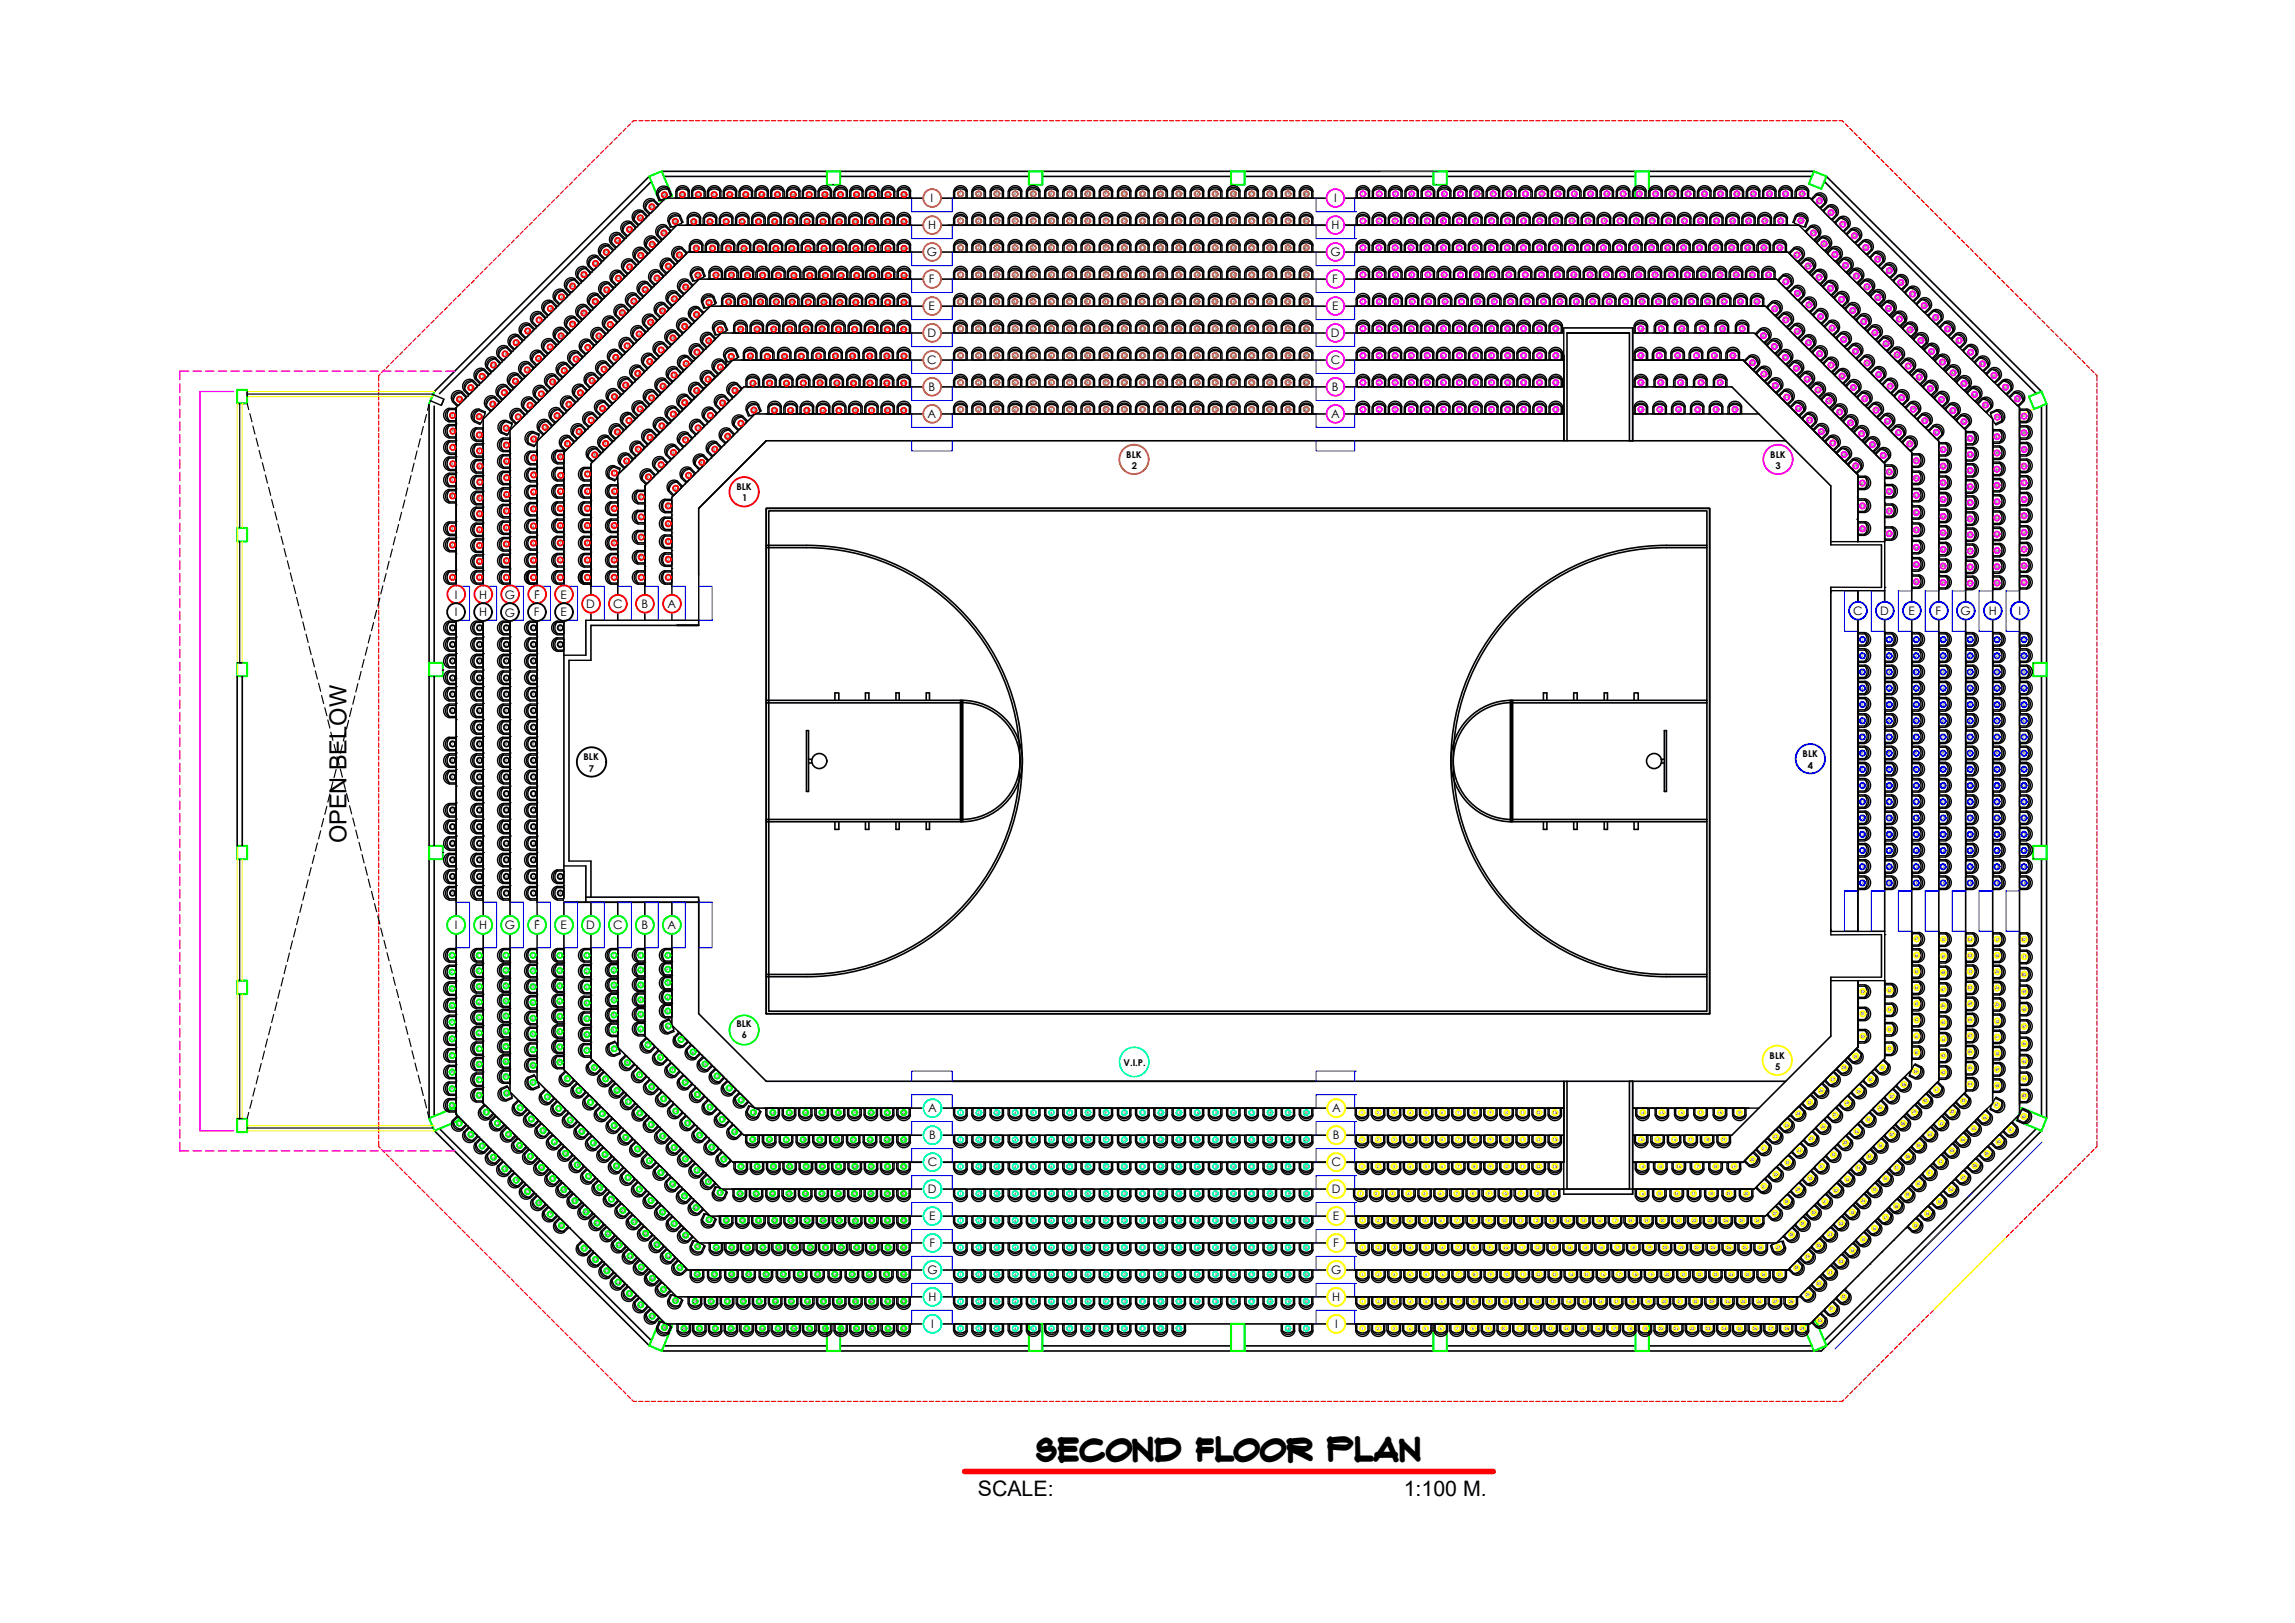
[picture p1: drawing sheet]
<svg xmlns="http://www.w3.org/2000/svg" width="420mm" height="297mm" viewBox="0 0 420 297" stroke-linecap="round" stroke-linejoin="round" font-family="sans-serif">
<defs><g id="words">
<text font-size="5.6" x="189.7" y="267.5">SECOND FLOOR PLAN</text>
<text font-size="4.3" x="63.4" y="154.4" transform="rotate(-90 63.4 154.4)">OPEN BELOW</text>
<g font-size="3.9">
<text x="179" y="273.9">SCALE:</text>
<text x="257" y="273.9">1:100 M.</text>
</g>
<g font-size="2.1">
<text x="169.9" y="41.9">H</text>
<text x="170.4" y="37">I</text>
<text x="243.8" y="41.9">H</text>
<text x="244.2" y="37">I</text>
<text x="169.7" y="46.9">G</text>
<text x="243.6" y="46.9">G</text>
<text x="170" y="51.8">F</text>
<text x="243.9" y="51.8">F</text>
<text x="170" y="56.8">E</text>
<text x="243.9" y="56.8">E</text>
<text x="169.8" y="61.7">D</text>
<text x="243.7" y="61.7">D</text>
<text x="169.7" y="66.7">C</text>
<text x="170" y="71.5">B</text>
<text x="243.6" y="66.7">C</text>
<text x="243.8" y="71.5">B</text>
<text x="169.8" y="76.5">A</text>
<text x="243.7" y="76.5">A</text>
<text x="83.3" y="112.8">I</text>
<text x="83.3" y="109.5">I</text>
<text x="87.7" y="112.8">H</text>
<text x="87.7" y="109.5">H</text>
<text x="92.4" y="109.5">G</text>
<text x="92.4" y="112.8">G</text>
<text x="97.7" y="112.8">F</text>
<text x="97.8" y="109.5">F</text>
<text x="102.6" y="112.8">E</text>
<text x="102.6" y="109.5">E</text>
<text x="107.3" y="111.2">D</text>
<text x="112.3" y="111.3">C</text>
<text x="117.4" y="111.2">B</text>
<text x="122.2" y="111.2">A</text>
<text x="339.3" y="112.6">C</text>
<text x="344.2" y="112.6">D</text>
<text x="349.4" y="112.6">E</text>
<text x="354.4" y="112.6">F</text>
<text x="358.9" y="112.6">G</text>
<text x="364.1" y="112.6">H</text>
<text x="369.5" y="112.6">I</text>
<text x="83.3" y="170">I</text>
<text x="87.7" y="170">H</text>
<text x="92.4" y="170">G</text>
<text x="97.8" y="170">F</text>
<text x="102.6" y="170">E</text>
<text x="107.3" y="170">D</text>
<text x="112.3" y="170">C</text>
<text x="117.4" y="170">B</text>
<text x="122.2" y="170">A</text>
<text x="169.9" y="203.6">A</text>
<text x="243.9" y="203.6">A</text>
<text x="170.1" y="208.5">B</text>
<text x="244" y="208.5">B</text>
<text x="169.9" y="213.5">C</text>
<text x="243.8" y="213.5">C</text>
<text x="169.9" y="218.3">D</text>
<text x="243.8" y="218.3">D</text>
<text x="170.1" y="223.3">E</text>
<text x="244" y="223.3">E</text>
<text x="169.8" y="233.2">G</text>
<text x="170.2" y="228.2">F</text>
<text x="243.7" y="233.2">G</text>
<text x="244.1" y="228.2">F</text>
<text x="170" y="238.1">H</text>
<text x="243.9" y="238.1">H</text>
<text x="170.5" y="243">I</text>
<text x="244.4" y="243">I</text>
</g>
<g font-size="1.7">
<text x="206.2" y="83.8">BLK</text>
<text x="324.1" y="83.8">BLK</text>
<text x="134.8" y="89.7">BLK</text>
<text x="207.2" y="85.9">2</text>
<text x="325.1" y="85.9">3</text>
<text x="135.9" y="91.8">1</text>
<text x="106.8" y="139.2">BLK</text>
<text x="107.8" y="141.2">7</text>
<text x="330" y="138.6">BLK</text>
<text x="331" y="140.7">4</text>
<text x="134.8" y="187.9">BLK</text>
<text x="135.8" y="190.1">6</text>
<text x="205.7" y="195">V.I.P.</text>
<text x="324" y="193.8">BLK</text>
<text x="325" y="195.9">5</text>
</g>
<g font-size=".7">
<text x="175.6" y="35.7">1</text>
<text x="178.9" y="35.8">2</text>
<text x="182.3" y="35.8">3</text>
<text x="185.6" y="35.8">4</text>
<text x="188.9" y="35.7">5</text>
<text x="192.3" y="35.8">6</text>
<text x="195.6" y="35.7">7</text>
<text x="198.9" y="35.8">8</text>
<text x="202.3" y="35.8">9</text>
<text x="205.3" y="35.8">10</text>
<text x="208.8" y="35.7">11</text>
<text x="212" y="35.8">12</text>
<text x="215.4" y="35.8">13</text>
<text x="218.7" y="35.8">14</text>
<text x="222" y="35.7">15</text>
<text x="225.4" y="35.8">16</text>
<text x="228.7" y="35.7">17</text>
<text x="232" y="35.8">18</text>
<text x="235.4" y="35.8">19</text>
<text x="238.7" y="35.8">20</text>
<text x="249.3" y="35.7">1</text>
<text x="252.3" y="35.8">2</text>
<text x="255.3" y="35.8">3</text>
<text x="258.2" y="35.8">4</text>
<text x="261.2" y="35.7">5</text>
<text x="264.2" y="35.8">6</text>
<text x="267.2" y="35.7">7</text>
<text x="270.2" y="35.8">8</text>
<text x="273.1" y="35.8">9</text>
<text x="275.8" y="35.8">10</text>
<text x="278.9" y="35.7">11</text>
<text x="281.8" y="35.8">12</text>
<text x="284.8" y="35.8">13</text>
<text x="287.8" y="35.8">14</text>
<text x="290.7" y="35.7">15</text>
<text x="293.7" y="35.8">16</text>
<text x="296.7" y="35.7">17</text>
<text x="299.7" y="35.8">18</text>
<text x="302.7" y="35.8">19</text>
<text x="305.7" y="35.8">20</text>
<text x="308.7" y="35.8">21</text>
<text x="311.6" y="35.8">22</text>
<text x="314.6" y="35.8">23</text>
<text x="317.6" y="35.8">24</text>
<text x="320.5" y="35.8">25</text>
<text x="323.5" y="35.8">26</text>
<text x="326.5" y="35.8">27</text>
<text x="329.5" y="35.8">28</text>
<text x="175.6" y="40.7">1</text>
<text x="178.9" y="40.7">2</text>
<text x="182.3" y="40.7">3</text>
<text x="185.6" y="40.7">4</text>
<text x="188.9" y="40.7">5</text>
<text x="192.3" y="40.7">6</text>
<text x="195.6" y="40.7">7</text>
<text x="198.9" y="40.7">8</text>
<text x="202.3" y="40.7">9</text>
<text x="205.3" y="40.7">10</text>
<text x="208.8" y="40.7">11</text>
<text x="212" y="40.7">12</text>
<text x="215.4" y="40.7">13</text>
<text x="218.7" y="40.7">14</text>
<text x="222" y="40.7">15</text>
<text x="225.4" y="40.7">16</text>
<text x="228.7" y="40.7">17</text>
<text x="232" y="40.7">18</text>
<text x="235.4" y="40.7">19</text>
<text x="238.7" y="40.7">20</text>
<text x="249.3" y="40.7">1</text>
<text x="252.3" y="40.7">2</text>
<text x="255.2" y="40.7">3</text>
<text x="258.1" y="40.7">4</text>
<text x="261.1" y="40.7">5</text>
<text x="264" y="40.7">6</text>
<text x="266.9" y="40.7">7</text>
<text x="269.9" y="40.7">8</text>
<text x="272.8" y="40.7">9</text>
<text x="275.5" y="40.7">10</text>
<text x="278.5" y="40.7">11</text>
<text x="281.4" y="40.7">12</text>
<text x="284.4" y="40.7">13</text>
<text x="287.3" y="40.7">14</text>
<text x="290.3" y="40.7">15</text>
<text x="293.2" y="40.7">16</text>
<text x="296.1" y="40.7">17</text>
<text x="299.1" y="40.7">18</text>
<text x="302.1" y="40.7">19</text>
<text x="305" y="40.7">20</text>
<text x="308" y="40.7">21</text>
<text x="310.9" y="40.7">22</text>
<text x="313.8" y="40.7">23</text>
<text x="316.8" y="40.7">24</text>
<text x="319.7" y="40.7">25</text>
<text x="322.7" y="40.7">26</text>
<text x="325.6" y="40.7">27</text>
<text x="329.3" y="40.7">28</text>
<text x="332.7" y="37">29</text>
<text x="334.8" y="39.1">30</text>
<text x="337" y="41.3">31</text>
<text x="175.6" y="45.6">1</text>
<text x="178.9" y="45.6">2</text>
<text x="182.3" y="45.6">3</text>
<text x="185.6" y="45.6">4</text>
<text x="188.9" y="45.6">5</text>
<text x="192.3" y="45.6">6</text>
<text x="195.6" y="45.6">7</text>
<text x="198.9" y="45.6">8</text>
<text x="202.3" y="45.6">9</text>
<text x="205.3" y="45.6">10</text>
<text x="208.8" y="45.6">11</text>
<text x="212" y="45.6">12</text>
<text x="215.4" y="45.6">13</text>
<text x="218.7" y="45.6">14</text>
<text x="222" y="45.6">15</text>
<text x="225.4" y="45.6">16</text>
<text x="228.7" y="45.6">17</text>
<text x="232" y="45.6">18</text>
<text x="235.4" y="45.6">19</text>
<text x="238.7" y="45.6">20</text>
<text x="249.3" y="45.6">1</text>
<text x="252.2" y="45.6">2</text>
<text x="255.2" y="45.6">3</text>
<text x="258.1" y="45.6">4</text>
<text x="261" y="45.6">5</text>
<text x="264" y="45.6">6</text>
<text x="266.9" y="45.6">7</text>
<text x="269.8" y="45.6">8</text>
<text x="272.8" y="45.6">9</text>
<text x="275.5" y="45.6">10</text>
<text x="278.5" y="45.6">11</text>
<text x="281.4" y="45.6">12</text>
<text x="284.3" y="45.6">13</text>
<text x="287.2" y="45.6">14</text>
<text x="290.2" y="45.6">15</text>
<text x="293.1" y="45.6">16</text>
<text x="296" y="45.6">17</text>
<text x="299" y="45.6">18</text>
<text x="301.9" y="45.6">19</text>
<text x="304.9" y="45.6">20</text>
<text x="307.9" y="45.6">21</text>
<text x="310.7" y="45.6">13</text>
<text x="313.7" y="45.6">22</text>
<text x="316.6" y="45.6">23</text>
<text x="319.6" y="45.6">24</text>
<text x="322.5" y="45.6">25</text>
<text x="325.4" y="45.6">26</text>
<text x="328.6" y="46.9">27</text>
<text x="331.6" y="42.9">29</text>
<text x="333.6" y="44.9">30</text>
<text x="335.6" y="46.8">31</text>
<text x="339.1" y="43.4">32</text>
<text x="341.2" y="45.5">33</text>
<text x="343.4" y="47.7">34</text>
<text x="104.4" y="52.6">20</text>
<text x="106.5" y="50.5">21</text>
<text x="175.6" y="50.5">1</text>
<text x="178.9" y="50.5">2</text>
<text x="182.3" y="50.5">3</text>
<text x="185.6" y="50.5">4</text>
<text x="188.9" y="50.5">5</text>
<text x="192.3" y="50.5">6</text>
<text x="195.6" y="50.5">7</text>
<text x="198.9" y="50.5">8</text>
<text x="202.3" y="50.5">9</text>
<text x="205.3" y="50.5">10</text>
<text x="208.8" y="50.5">11</text>
<text x="212" y="50.5">12</text>
<text x="215.4" y="50.5">13</text>
<text x="218.7" y="50.5">14</text>
<text x="222" y="50.5">15</text>
<text x="225.4" y="50.5">16</text>
<text x="228.7" y="50.5">17</text>
<text x="232" y="50.5">18</text>
<text x="235.4" y="50.5">19</text>
<text x="238.7" y="50.5">20</text>
<text x="249.3" y="50.5">1</text>
<text x="252.3" y="50.5">2</text>
<text x="255.3" y="50.5">3</text>
<text x="258.2" y="50.5">4</text>
<text x="261.2" y="50.5">5</text>
<text x="264.1" y="50.5">6</text>
<text x="267.1" y="50.5">7</text>
<text x="270.1" y="50.5">8</text>
<text x="273" y="50.5">9</text>
<text x="275.8" y="50.5">10</text>
<text x="278.8" y="50.5">11</text>
<text x="281.7" y="50.5">12</text>
<text x="284.7" y="50.5">13</text>
<text x="287.7" y="50.5">14</text>
<text x="290.6" y="50.5">15</text>
<text x="293.6" y="50.5">16</text>
<text x="296.6" y="50.5">17</text>
<text x="299.5" y="50.5">18</text>
<text x="302.5" y="50.5">19</text>
<text x="305.5" y="50.5">20</text>
<text x="308.6" y="50.5">21</text>
<text x="311.5" y="50.5">22</text>
<text x="314.4" y="50.5">23</text>
<text x="317.4" y="50.5">24</text>
<text x="320.4" y="50.5">25</text>
<text x="323.4" y="50.5">26</text>
<text x="326.5" y="51.8">27</text>
<text x="328.7" y="53.9">28</text>
<text x="330.7" y="48.9">28</text>
<text x="332.7" y="51">29</text>
<text x="334.7" y="53">30</text>
<text x="337.5" y="48.8">32</text>
<text x="339.5" y="50.8">33</text>
<text x="341.4" y="52.7">34</text>
<text x="345.5" y="49.8">35</text>
<text x="347.6" y="51.9">36</text>
<text x="98.2" y="58.8">17</text>
<text x="100.3" y="56.8">18</text>
<text x="102.3" y="54.6">19</text>
<text x="104.4" y="59.5">19</text>
<text x="106.5" y="57.5">20</text>
<text x="108.7" y="55.4">21</text>
<text x="111.3" y="59.6">19</text>
<text x="113.5" y="57.5">20</text>
<text x="115.7" y="55.4">21</text>
<text x="118.6" y="59.3">19</text>
<text x="120.9" y="57.1">20</text>
<text x="123.1" y="55">21</text>
<text x="127.1" y="57.8">20</text>
<text x="129.4" y="55.7">21</text>
<text x="175.6" y="55.5">1</text>
<text x="178.9" y="55.5">2</text>
<text x="182.2" y="55.5">3</text>
<text x="185.6" y="55.5">4</text>
<text x="188.9" y="55.5">5</text>
<text x="192.2" y="55.5">6</text>
<text x="195.6" y="55.5">7</text>
<text x="198.9" y="55.5">8</text>
<text x="202.2" y="55.5">9</text>
<text x="205.3" y="55.5">10</text>
<text x="208.7" y="55.5">11</text>
<text x="212" y="55.5">12</text>
<text x="215.3" y="55.5">13</text>
<text x="218.6" y="55.5">14</text>
<text x="222" y="55.5">15</text>
<text x="225.3" y="55.5">16</text>
<text x="228.6" y="55.5">17</text>
<text x="232" y="55.5">18</text>
<text x="235.3" y="55.5">19</text>
<text x="238.7" y="55.5">20</text>
<text x="249.3" y="55.5">1</text>
<text x="252.3" y="55.5">2</text>
<text x="255.3" y="55.5">3</text>
<text x="258.3" y="55.5">4</text>
<text x="261.3" y="55.5">5</text>
<text x="264.3" y="55.5">6</text>
<text x="267.3" y="55.5">7</text>
<text x="270.3" y="55.5">8</text>
<text x="273.3" y="55.5">9</text>
<text x="276.1" y="55.5">10</text>
<text x="279.2" y="55.5">11</text>
<text x="282.1" y="55.5">12</text>
<text x="285.1" y="55.5">13</text>
<text x="288.1" y="55.5">14</text>
<text x="291.1" y="55.5">15</text>
<text x="294.1" y="55.5">16</text>
<text x="297.1" y="55.5">17</text>
<text x="300.1" y="55.5">18</text>
<text x="303.2" y="55.5">19</text>
<text x="306.2" y="55.5">20</text>
<text x="309.3" y="55.5">21</text>
<text x="312.2" y="55.5">22</text>
<text x="315.2" y="55.5">23</text>
<text x="318.2" y="55.5">24</text>
<text x="321.3" y="55.5">25</text>
<text x="324.5" y="56.8">26</text>
<text x="326.6" y="58.8">27</text>
<text x="330.8" y="56.1">29</text>
<text x="332.9" y="58.2">30</text>
<text x="336.8" y="55">31</text>
<text x="338.8" y="57.1">32</text>
<text x="340.8" y="59.1">33</text>
<text x="343.4" y="54.7">35</text>
<text x="345.4" y="56.7">36</text>
<text x="347.3" y="58.6">37</text>
<text x="349.7" y="54">37</text>
<text x="351.9" y="56.2">38</text>
<text x="354" y="58.3">39</text>
<text x="92" y="65">14</text>
<text x="94.1" y="62.9">15</text>
<text x="96.1" y="60.9">16</text>
<text x="98.2" y="65.9">16</text>
<text x="100.2" y="63.8">17</text>
<text x="102.3" y="61.7">18</text>
<text x="105" y="65.9">16</text>
<text x="107.1" y="63.8">17</text>
<text x="109.2" y="61.8">18</text>
<text x="112.3" y="65.6">16</text>
<text x="114.4" y="63.5">17</text>
<text x="116.5" y="61.4">18</text>
<text x="120.6" y="64.3">17</text>
<text x="122.8" y="62.1">18</text>
<text x="124.9" y="60">19</text>
<text x="127.1" y="64.7">17</text>
<text x="129.3" y="62.6">18</text>
<text x="131.4" y="60.6">19</text>
<text x="133.4" y="65.5">17</text>
<text x="135.2" y="60.5">20</text>
<text x="136.9" y="65.4">18</text>
<text x="138.2" y="60.5">21</text>
<text x="140" y="65.5">19</text>
<text x="143.2" y="65.5">20</text>
<text x="146.3" y="65.4">21</text>
<text x="175.6" y="65.3">1</text>
<text x="175.6" y="60.4">1</text>
<text x="178.9" y="65.3">2</text>
<text x="178.9" y="60.4">2</text>
<text x="182.3" y="65.3">3</text>
<text x="182.3" y="60.4">3</text>
<text x="185.6" y="65.3">4</text>
<text x="185.6" y="60.4">4</text>
<text x="188.9" y="65.3">5</text>
<text x="188.9" y="60.4">5</text>
<text x="192.3" y="65.3">6</text>
<text x="192.3" y="60.4">6</text>
<text x="195.6" y="65.3">7</text>
<text x="195.6" y="60.4">7</text>
<text x="198.9" y="65.3">8</text>
<text x="198.9" y="60.4">8</text>
<text x="202.3" y="65.3">9</text>
<text x="202.3" y="60.4">9</text>
<text x="205.3" y="65.3">10</text>
<text x="205.3" y="60.4">10</text>
<text x="208.8" y="65.3">11</text>
<text x="208.8" y="60.4">11</text>
<text x="212" y="65.3">12</text>
<text x="212" y="60.4">12</text>
<text x="215.4" y="65.3">13</text>
<text x="215.4" y="60.4">13</text>
<text x="218.7" y="65.3">14</text>
<text x="218.7" y="60.4">14</text>
<text x="222" y="65.3">15</text>
<text x="222" y="60.4">15</text>
<text x="225.4" y="65.3">16</text>
<text x="225.4" y="60.4">16</text>
<text x="228.7" y="65.3">17</text>
<text x="228.7" y="60.4">17</text>
<text x="232" y="65.3">18</text>
<text x="232" y="60.4">18</text>
<text x="235.4" y="65.3">19</text>
<text x="235.4" y="60.4">19</text>
<text x="238.7" y="65.3">20</text>
<text x="238.7" y="60.4">20</text>
<text x="249.3" y="65.3">1</text>
<text x="249.3" y="60.4">1</text>
<text x="252.3" y="65.3">2</text>
<text x="252.3" y="60.4">2</text>
<text x="255.2" y="65.3">3</text>
<text x="255.2" y="60.4">3</text>
<text x="258.1" y="65.3">4</text>
<text x="258.1" y="60.4">4</text>
<text x="261.1" y="65.3">5</text>
<text x="261.1" y="60.4">5</text>
<text x="264" y="65.3">6</text>
<text x="264" y="60.4">6</text>
<text x="266.9" y="65.3">7</text>
<text x="266.9" y="60.4">7</text>
<text x="269.9" y="65.3">8</text>
<text x="269.9" y="60.4">8</text>
<text x="272.8" y="65.3">9</text>
<text x="272.8" y="60.4">9</text>
<text x="275.5" y="65.3">10</text>
<text x="275.5" y="60.4">10</text>
<text x="278.5" y="65.3">11</text>
<text x="278.5" y="60.4">11</text>
<text x="281.4" y="65.3">12</text>
<text x="281.4" y="60.4">12</text>
<text x="284.4" y="65.3">13</text>
<text x="284.4" y="60.4">13</text>
<text x="300" y="65.3">14</text>
<text x="300" y="60.4">14</text>
<text x="303.3" y="65.3">15</text>
<text x="303.7" y="60.4">15</text>
<text x="306.7" y="65.3">16</text>
<text x="307.4" y="60.4">16</text>
<text x="310.1" y="65.3">17</text>
<text x="311.1" y="60.4">17</text>
<text x="313.4" y="65.3">18</text>
<text x="314.9" y="60.4">18</text>
<text x="316.8" y="65.3">19</text>
<text x="318.5" y="60.4">19</text>
<text x="322.5" y="61.7">20</text>
<text x="324.5" y="63.7">21</text>
<text x="326.5" y="65.7">22</text>
<text x="328.6" y="60.9">28</text>
<text x="330.7" y="62.9">29</text>
<text x="332.8" y="65">30</text>
<text x="335.1" y="60.3">31</text>
<text x="337.2" y="62.4">32</text>
<text x="339.3" y="64.5">33</text>
<text x="342.8" y="61.1">34</text>
<text x="344.9" y="63.2">35</text>
<text x="346.9" y="65.2">36</text>
<text x="349.3" y="60.6">38</text>
<text x="351.3" y="62.6">39</text>
<text x="353.3" y="64.5">40</text>
<text x="356.1" y="60.4">40</text>
<text x="358.3" y="62.6">41</text>
<text x="360.4" y="64.7">42</text>
<text x="85.8" y="71.2">11</text>
<text x="87.8" y="69.1">12</text>
<text x="89.9" y="67.1">13</text>
<text x="93.9" y="70">14</text>
<text x="96" y="67.9">15</text>
<text x="100.7" y="70.2">14</text>
<text x="102.9" y="68.1">15</text>
<text x="107.9" y="69.9">14</text>
<text x="110.1" y="67.8">15</text>
<text x="114.1" y="70.7">14</text>
<text x="116.3" y="68.6">15</text>
<text x="118.5" y="66.4">16</text>
<text x="120.9" y="71">14</text>
<text x="123" y="68.9">15</text>
<text x="125.1" y="66.8">16</text>
<text x="127.1" y="71.8">14</text>
<text x="129.2" y="69.6">15</text>
<text x="131.4" y="67.5">16</text>
<text x="134.1" y="71.7">13</text>
<text x="137.4" y="70.4">14</text>
<text x="140.4" y="70.3">15</text>
<text x="143.5" y="70.4">16</text>
<text x="146.6" y="70.4">17</text>
<text x="149.7" y="70.3">18</text>
<text x="152.7" y="70.4">19</text>
<text x="155.9" y="70.4">20</text>
<text x="158.9" y="70.4">21</text>
<text x="175.6" y="70.3">1</text>
<text x="178.9" y="70.3">2</text>
<text x="182.3" y="70.3">3</text>
<text x="185.6" y="70.3">4</text>
<text x="188.9" y="70.3">5</text>
<text x="192.3" y="70.3">6</text>
<text x="195.6" y="70.3">7</text>
<text x="198.9" y="70.3">8</text>
<text x="202.3" y="70.3">9</text>
<text x="205.3" y="70.3">10</text>
<text x="208.8" y="70.3">11</text>
<text x="212" y="70.3">12</text>
<text x="215.4" y="70.3">13</text>
<text x="218.7" y="70.3">14</text>
<text x="222" y="70.3">15</text>
<text x="225.4" y="70.3">16</text>
<text x="228.7" y="70.3">17</text>
<text x="232" y="70.3">18</text>
<text x="235.4" y="70.3">19</text>
<text x="238.7" y="70.3">20</text>
<text x="249.3" y="70.3">1</text>
<text x="252.3" y="70.3">2</text>
<text x="255.2" y="70.3">3</text>
<text x="258.1" y="70.3">4</text>
<text x="261.1" y="70.3">5</text>
<text x="264" y="70.3">6</text>
<text x="266.9" y="70.3">7</text>
<text x="269.9" y="70.3">8</text>
<text x="272.8" y="70.3">9</text>
<text x="275.5" y="70.3">10</text>
<text x="278.5" y="70.3">11</text>
<text x="281.4" y="70.3">12</text>
<text x="284.4" y="70.3">13</text>
<text x="300" y="70.3">14</text>
<text x="303.6" y="70.3">15</text>
<text x="307.2" y="70.3">16</text>
<text x="310.9" y="70.3">17</text>
<text x="314.5" y="70.3">18</text>
<text x="320.4" y="66.6">20</text>
<text x="322.6" y="68.7">21</text>
<text x="324.6" y="70.8">22</text>
<text x="328.5" y="67.7">23</text>
<text x="330.4" y="69.7">24</text>
<text x="332.4" y="71.7">25</text>
<text x="334.9" y="67">31</text>
<text x="336.9" y="69.1">32</text>
<text x="338.9" y="71.2">33</text>
<text x="341.4" y="66.7">34</text>
<text x="343.5" y="68.8">35</text>
<text x="345.6" y="70.9">36</text>
<text x="348.9" y="67.3">37</text>
<text x="351" y="69.3">38</text>
<text x="353" y="71.3">39</text>
<text x="355.3" y="66.5">41</text>
<text x="357.2" y="68.5">42</text>
<text x="359.1" y="70.4">43</text>
<text x="362.5" y="66.8">43</text>
<text x="364.6" y="69">44</text>
<text x="366.8" y="71.1">45</text>
<text x="82.7" y="76.3">9</text>
<text x="83.7" y="73.3">10</text>
<text x="87.4" y="76.5">11</text>
<text x="89.8" y="74.2">12</text>
<text x="91.9" y="72.1">13</text>
<text x="94.5" y="76.5">11</text>
<text x="96.5" y="74.4">12</text>
<text x="98.7" y="72.3">13</text>
<text x="101.6" y="76.4">11</text>
<text x="103.7" y="74.3">12</text>
<text x="105.8" y="72.1">13</text>
<text x="107.8" y="77.2">11</text>
<text x="109.9" y="75">12</text>
<text x="112" y="72.9">13</text>
<text x="114.8" y="77.2">11</text>
<text x="116.7" y="75.1">12</text>
<text x="118.9" y="73.1">13</text>
<text x="122.8" y="76.1">12</text>
<text x="124.9" y="73.9">13</text>
<text x="129.7" y="76.3">11</text>
<text x="131.9" y="74">12</text>
<text x="135.2" y="77.7">11</text>
<text x="137.5" y="75.3">12</text>
<text x="141.3" y="75.4">13</text>
<text x="144.3" y="75.4">14</text>
<text x="147.3" y="75.3">15</text>
<text x="150.2" y="75.4">16</text>
<text x="153.1" y="75.3">17</text>
<text x="156.1" y="75.4">18</text>
<text x="159.1" y="75.4">19</text>
<text x="162.1" y="75.3">20</text>
<text x="165.1" y="75.4">21</text>
<text x="175.6" y="75.2">1</text>
<text x="178.9" y="75.2">2</text>
<text x="182.3" y="75.2">3</text>
<text x="185.6" y="75.2">4</text>
<text x="188.9" y="75.2">5</text>
<text x="192.3" y="75.2">6</text>
<text x="195.6" y="75.2">7</text>
<text x="198.9" y="75.2">8</text>
<text x="202.3" y="75.2">9</text>
<text x="205.3" y="75.2">10</text>
<text x="208.8" y="75.2">11</text>
<text x="212" y="75.2">12</text>
<text x="215.4" y="75.2">13</text>
<text x="218.7" y="75.2">14</text>
<text x="222" y="75.2">15</text>
<text x="225.4" y="75.2">16</text>
<text x="228.7" y="75.2">17</text>
<text x="232" y="75.2">18</text>
<text x="235.4" y="75.2">19</text>
<text x="238.7" y="75.2">20</text>
<text x="249.3" y="75.2">1</text>
<text x="252.3" y="75.2">2</text>
<text x="255.2" y="75.2">3</text>
<text x="258.1" y="75.2">4</text>
<text x="261.1" y="75.2">5</text>
<text x="264" y="75.2">6</text>
<text x="266.9" y="75.2">7</text>
<text x="269.9" y="75.2">8</text>
<text x="272.8" y="75.2">9</text>
<text x="275.5" y="75.2">10</text>
<text x="278.5" y="75.2">11</text>
<text x="281.4" y="75.2">12</text>
<text x="284.4" y="75.2">13</text>
<text x="300" y="75.2">14</text>
<text x="303.4" y="75.2">15</text>
<text x="306.9" y="75.2">16</text>
<text x="310.4" y="75.2">17</text>
<text x="313.7" y="75.2">18</text>
<text x="317.2" y="75.2">19</text>
<text x="326.7" y="72.9">23</text>
<text x="328.8" y="75">24</text>
<text x="330.9" y="77.1">25</text>
<text x="334.4" y="73.6">26</text>
<text x="336.4" y="75.6">27</text>
<text x="338.4" y="77.6">28</text>
<text x="341" y="73.2">34</text>
<text x="343.1" y="75.3">35</text>
<text x="345.1" y="77.4">36</text>
<text x="347.8" y="73">37</text>
<text x="349.9" y="75.1">38</text>
<text x="352" y="77.2">39</text>
<text x="355.1" y="73.3">40</text>
<text x="357.2" y="75.4">41</text>
<text x="359.1" y="77.4">42</text>
<text x="361.1" y="72.4">44</text>
<text x="363.1" y="74.4">45</text>
<text x="365.2" y="76.6">46</text>
<text x="368.9" y="73.2">46</text>
<text x="370.1" y="76.4">47</text>
<text x="82.7" y="82.1">7</text>
<text x="82.7" y="79.1">8</text>
<text x="87.3" y="79.9">10</text>
<text x="87.6" y="82.8">9</text>
<text x="92.2" y="78.6">10</text>
<text x="92.5" y="81.7">9</text>
<text x="97.5" y="80.6">9</text>
<text x="99.3" y="78.5">10</text>
<text x="102.4" y="83.9">8</text>
<text x="103.7" y="81.4">9</text>
<text x="105.6" y="79.3">10</text>
<text x="108.7" y="83.5">8</text>
<text x="110.6" y="81.4">9</text>
<text x="112.6" y="79.3">10</text>
<text x="116.6" y="82.5">9</text>
<text x="118.6" y="80.3">10</text>
<text x="120.8" y="78.2">11</text>
<text x="123.1" y="83">8</text>
<text x="125.3" y="80.8">9</text>
<text x="127.4" y="78.6">10</text>
<text x="130.6" y="82.5">9</text>
<text x="132.8" y="80.1">10</text>
<text x="333" y="79.2">26</text>
<text x="335.1" y="81.4">27</text>
<text x="337.2" y="83.4">28</text>
<text x="340.4" y="79.6">29</text>
<text x="342.4" y="81.6">30</text>
<text x="344.5" y="83.6">31</text>
<text x="347.2" y="79.4">37</text>
<text x="349.2" y="81.5">38</text>
<text x="354.1" y="79.4">40</text>
<text x="355.4" y="82.5">41</text>
<text x="360.3" y="80.5">43</text>
<text x="360.3" y="83.4">44</text>
<text x="365.2" y="80.2">47</text>
<text x="365.2" y="83.1">48</text>
<text x="370.1" y="79.4">48</text>
<text x="370.2" y="82.5">49</text>
<text x="82.6" y="88.1">5</text>
<text x="82.7" y="85.1">6</text>
<text x="87.6" y="85.6">8</text>
<text x="87.7" y="88.4">7</text>
<text x="92.6" y="87.7">7</text>
<text x="92.6" y="84.7">8</text>
<text x="97.5" y="84.1">8</text>
<text x="97.5" y="87.2">7</text>
<text x="102.4" y="87.2">7</text>
<text x="107.4" y="87">7</text>
<text x="112.3" y="86.8">7</text>
<text x="114.5" y="84.7">8</text>
<text x="118.4" y="87.6">6</text>
<text x="120.8" y="85.3">7</text>
<text x="123.5" y="89.6">6</text>
<text x="125.9" y="87.2">7</text>
<text x="128.3" y="84.9">8</text>
<text x="339.3" y="85.5">29</text>
<text x="340.6" y="88.7">30</text>
<text x="345.5" y="86.6">32</text>
<text x="350.4" y="84.6">39</text>
<text x="350.4" y="87.7">40</text>
<text x="355.4" y="85.6">42</text>
<text x="355.4" y="88.6">43</text>
<text x="360.3" y="86.4">45</text>
<text x="360.3" y="89.3">46</text>
<text x="365.2" y="86.1">49</text>
<text x="365.2" y="89.1">50</text>
<text x="370.1" y="85.5">50</text>
<text x="370.2" y="88.6">51</text>
<text x="82.6" y="91">4</text>
<text x="87.6" y="94.3">5</text>
<text x="87.6" y="91.4">6</text>
<text x="92.5" y="93.8">5</text>
<text x="92.5" y="90.7">6</text>
<text x="97.4" y="93.4">5</text>
<text x="97.5" y="90.3">6</text>
<text x="102.3" y="93.3">5</text>
<text x="102.4" y="90.2">6</text>
<text x="107.3" y="93.3">5</text>
<text x="107.3" y="90.2">6</text>
<text x="112.2" y="93.3">5</text>
<text x="112.3" y="90.2">6</text>
<text x="117.2" y="94.9">4</text>
<text x="117.2" y="91.2">5</text>
<text x="122.1" y="92.8">5</text>
<text x="340.6" y="92.8">31</text>
<text x="345.5" y="90.2">33</text>
<text x="345.5" y="93.8">34</text>
<text x="350.4" y="94.1">42</text>
<text x="350.5" y="90.9">41</text>
<text x="355.4" y="91.6">44</text>
<text x="355.4" y="94.7">45</text>
<text x="360.3" y="92.3">47</text>
<text x="360.3" y="95.2">48</text>
<text x="365.2" y="95">52</text>
<text x="365.3" y="92.1">51</text>
<text x="370.1" y="91.7">52</text>
<text x="370.1" y="94.7">53</text>
<text x="82.6" y="97">3</text>
<text x="82.6" y="100">2</text>
<text x="87.6" y="100.1">3</text>
<text x="87.6" y="97.2">4</text>
<text x="92.5" y="99.9">3</text>
<text x="92.5" y="96.8">4</text>
<text x="97.4" y="99.7">3</text>
<text x="97.4" y="96.5">4</text>
<text x="102.3" y="99.6">3</text>
<text x="102.3" y="96.5">4</text>
<text x="107.3" y="99.6">3</text>
<text x="107.3" y="96.5">4</text>
<text x="112.2" y="99.6">3</text>
<text x="112.2" y="96.5">4</text>
<text x="117.2" y="98.5">3</text>
<text x="122.1" y="99.4">3</text>
<text x="122.1" y="96.1">4</text>
<text x="340.6" y="97">32</text>
<text x="345.5" y="97.9">35</text>
<text x="350.4" y="97.2">43</text>
<text x="350.4" y="100.4">44</text>
<text x="355.4" y="97.7">46</text>
<text x="355.4" y="100.8">47</text>
<text x="360.3" y="98.2">49</text>
<text x="360.3" y="101.1">50</text>
<text x="365.2" y="98">53</text>
<text x="365.2" y="101">54</text>
<text x="370.1" y="97.7">54</text>
<text x="370.1" y="100.7">55</text>
<text x="82.7" y="105.9">1</text>
<text x="87.6" y="105.9">1</text>
<text x="87.6" y="103">2</text>
<text x="92.5" y="102.9">2</text>
<text x="92.5" y="105.9">1</text>
<text x="97.4" y="105.9">1</text>
<text x="97.4" y="102.8">2</text>
<text x="102.3" y="102.8">2</text>
<text x="102.4" y="105.9">1</text>
<text x="107.3" y="102.8">2</text>
<text x="107.3" y="105.9">1</text>
<text x="112.3" y="105.9">1</text>
<text x="112.3" y="102.8">2</text>
<text x="117.2" y="102.2">2</text>
<text x="117.2" y="105.9">1</text>
<text x="122.1" y="105.9">1</text>
<text x="122.1" y="102.6">2</text>
<text x="350.4" y="103.6">45</text>
<text x="350.4" y="106.8">46</text>
<text x="355.4" y="103.8">48</text>
<text x="355.4" y="106.9">49</text>
<text x="360.3" y="107">52</text>
<text x="360.4" y="104">51</text>
<text x="365.2" y="104">55</text>
<text x="365.2" y="106.9">56</text>
<text x="370.1" y="103.8">56</text>
<text x="370.1" y="106.8">57</text>
<text x="82.6" y="118.2">2</text>
<text x="82.7" y="115.1">1</text>
<text x="87.6" y="115.1">1</text>
<text x="87.6" y="118.2">2</text>
<text x="92.5" y="118.2">2</text>
<text x="92.5" y="115.1">1</text>
<text x="97.4" y="115.1">1</text>
<text x="97.4" y="118.2">2</text>
<text x="102.3" y="118.2">2</text>
<text x="102.4" y="115.1">1</text>
<text x="340.8" y="117.3">1</text>
<text x="345.7" y="117.3">1</text>
<text x="350.6" y="117.3">1</text>
<text x="355.6" y="117.3">1</text>
<text x="360.5" y="117.3">1</text>
<text x="365.4" y="117.3">1</text>
<text x="370.4" y="117.3">1</text>
<text x="82.6" y="121.2">3</text>
<text x="82.6" y="124.4">4</text>
<text x="87.6" y="121.2">3</text>
<text x="87.6" y="124.4">4</text>
<text x="92.5" y="121.2">3</text>
<text x="92.5" y="124.4">4</text>
<text x="97.4" y="121.2">3</text>
<text x="97.4" y="124.4">4</text>
<text x="340.7" y="120.3">2</text>
<text x="340.7" y="123.3">3</text>
<text x="345.7" y="120.3">2</text>
<text x="345.7" y="123.3">3</text>
<text x="350.6" y="120.3">2</text>
<text x="350.6" y="123.3">3</text>
<text x="355.5" y="120.3">2</text>
<text x="355.5" y="123.3">3</text>
<text x="360.5" y="120.3">2</text>
<text x="360.5" y="123.3">3</text>
<text x="365.4" y="120.3">2</text>
<text x="365.4" y="123.3">3</text>
<text x="370.4" y="120.3">2</text>
<text x="370.4" y="123.3">3</text>
<text x="82.6" y="127.3">5</text>
<text x="82.6" y="130.3">6</text>
<text x="87.5" y="130.3">6</text>
<text x="87.6" y="127.3">5</text>
<text x="92.5" y="127.3">5</text>
<text x="92.5" y="130.3">6</text>
<text x="97.4" y="127.3">5</text>
<text x="97.4" y="130.3">6</text>
<text x="340.7" y="126.2">4</text>
<text x="340.7" y="129.2">5</text>
<text x="345.7" y="126.2">4</text>
<text x="345.7" y="129.2">5</text>
<text x="350.6" y="126.2">4</text>
<text x="350.6" y="129.2">5</text>
<text x="355.5" y="126.2">4</text>
<text x="355.5" y="129.2">5</text>
<text x="360.5" y="126.2">4</text>
<text x="360.5" y="129.2">5</text>
<text x="365.4" y="126.2">4</text>
<text x="365.4" y="129.2">5</text>
<text x="370.4" y="126.2">4</text>
<text x="370.4" y="129.2">5</text>
<text x="82.6" y="136.4">7</text>
<text x="87.5" y="133.3">7</text>
<text x="87.6" y="136.4">8</text>
<text x="92.5" y="133.3">7</text>
<text x="92.5" y="136.4">8</text>
<text x="97.4" y="133.3">7</text>
<text x="97.4" y="136.4">8</text>
<text x="340.7" y="132.2">6</text>
<text x="340.7" y="135.1">7</text>
<text x="345.7" y="132.2">6</text>
<text x="345.7" y="135.1">7</text>
<text x="350.6" y="132.2">6</text>
<text x="350.6" y="135.1">7</text>
<text x="355.5" y="132.2">6</text>
<text x="355.5" y="135.1">7</text>
<text x="360.5" y="132.2">6</text>
<text x="360.5" y="135.1">7</text>
<text x="365.4" y="132.2">6</text>
<text x="365.4" y="135.1">7</text>
<text x="370.3" y="135.1">7</text>
<text x="370.4" y="132.2">6</text>
<text x="82.6" y="139.4">8</text>
<text x="82.6" y="142.5">9</text>
<text x="87.3" y="142.5">10</text>
<text x="87.6" y="139.4">9</text>
<text x="92.3" y="142.5">10</text>
<text x="92.5" y="139.4">9</text>
<text x="97.2" y="142.5">10</text>
<text x="97.4" y="139.4">9</text>
<text x="340.7" y="138.1">8</text>
<text x="340.7" y="141">9</text>
<text x="345.7" y="138.1">8</text>
<text x="345.7" y="141">9</text>
<text x="350.6" y="138.1">8</text>
<text x="350.6" y="141">9</text>
<text x="355.5" y="138.1">8</text>
<text x="355.5" y="141">9</text>
<text x="360.5" y="138.1">8</text>
<text x="360.5" y="141">9</text>
<text x="365.4" y="138.1">8</text>
<text x="365.4" y="141">9</text>
<text x="370.4" y="138.1">8</text>
<text x="370.4" y="141">9</text>
<text x="82.4" y="148.5">10</text>
<text x="87.3" y="148.5">12</text>
<text x="87.4" y="145.5">11</text>
<text x="92.3" y="148.5">12</text>
<text x="92.3" y="145.5">11</text>
<text x="97.2" y="148.5">12</text>
<text x="97.3" y="145.5">11</text>
<text x="340.5" y="144">10</text>
<text x="340.5" y="150">12</text>
<text x="340.6" y="147">11</text>
<text x="345.5" y="144">10</text>
<text x="345.5" y="150">12</text>
<text x="345.5" y="147">11</text>
<text x="350.4" y="144">10</text>
<text x="350.4" y="150">12</text>
<text x="350.5" y="147">11</text>
<text x="355.3" y="144">10</text>
<text x="355.3" y="150">12</text>
<text x="355.4" y="147">11</text>
<text x="360.2" y="144">10</text>
<text x="360.2" y="150">12</text>
<text x="360.3" y="147">11</text>
<text x="365.2" y="144">10</text>
<text x="365.2" y="150">12</text>
<text x="365.2" y="147">11</text>
<text x="370.1" y="144">10</text>
<text x="370.1" y="150">12</text>
<text x="370.2" y="147">11</text>
<text x="82.4" y="154.6">12</text>
<text x="82.5" y="151.5">11</text>
<text x="87.3" y="151.6">13</text>
<text x="87.3" y="154.6">14</text>
<text x="92.3" y="151.6">13</text>
<text x="92.3" y="154.6">14</text>
<text x="97.2" y="151.6">13</text>
<text x="97.2" y="154.6">14</text>
<text x="340.5" y="152.9">13</text>
<text x="340.5" y="155.9">14</text>
<text x="345.4" y="155.9">14</text>
<text x="345.5" y="152.9">13</text>
<text x="350.4" y="152.9">13</text>
<text x="350.4" y="155.9">14</text>
<text x="355.3" y="152.9">13</text>
<text x="355.3" y="155.9">14</text>
<text x="360.2" y="152.9">13</text>
<text x="360.2" y="155.9">14</text>
<text x="365.2" y="152.9">13</text>
<text x="365.2" y="155.9">14</text>
<text x="370.1" y="152.9">13</text>
<text x="370.1" y="155.9">14</text>
<text x="82.4" y="157.6">13</text>
<text x="82.4" y="160.7">14</text>
<text x="87.3" y="157.6">15</text>
<text x="87.3" y="160.7">16</text>
<text x="92.3" y="157.6">15</text>
<text x="92.3" y="160.7">16</text>
<text x="97.2" y="157.6">15</text>
<text x="97.2" y="160.7">16</text>
<text x="102.3" y="160.7">3</text>
<text x="340.5" y="158.9">15</text>
<text x="340.5" y="161.8">16</text>
<text x="345.5" y="158.9">15</text>
<text x="345.5" y="161.8">16</text>
<text x="350.4" y="158.9">15</text>
<text x="350.4" y="161.8">16</text>
<text x="355.3" y="158.9">15</text>
<text x="355.3" y="161.8">16</text>
<text x="360.2" y="158.9">15</text>
<text x="360.2" y="161.8">16</text>
<text x="365.2" y="158.9">15</text>
<text x="365.2" y="161.8">16</text>
<text x="370.1" y="158.9">15</text>
<text x="370.1" y="161.8">16</text>
<text x="82.4" y="163.7">15</text>
<text x="87.3" y="163.7">17</text>
<text x="92.3" y="163.7">17</text>
<text x="97.2" y="163.7">17</text>
<text x="102.3" y="163.7">4</text>
<text x="350.5" y="172.1">47</text>
<text x="355.4" y="172.2">50</text>
<text x="360.3" y="172.2">54</text>
<text x="365.2" y="172.2">57</text>
<text x="370.1" y="172.2">52</text>
<text x="82.5" y="178.1">2</text>
<text x="82.6" y="175.1">1</text>
<text x="87.5" y="175.1">1</text>
<text x="87.5" y="177.9">2</text>
<text x="92.4" y="177.9">2</text>
<text x="92.4" y="175.1">1</text>
<text x="97.4" y="178">2</text>
<text x="97.4" y="175.1">1</text>
<text x="102.3" y="175.1">1</text>
<text x="102.3" y="177.9">2</text>
<text x="107.2" y="178">2</text>
<text x="107.3" y="175.1">1</text>
<text x="112.2" y="175.1">1</text>
<text x="112.2" y="177.8">2</text>
<text x="117.1" y="177.8">2</text>
<text x="117.1" y="175.1">1</text>
<text x="122" y="175.1">1</text>
<text x="122" y="177.6">2</text>
<text x="350.5" y="178">45</text>
<text x="350.5" y="175.1">46</text>
<text x="355.4" y="178.3">48</text>
<text x="355.4" y="175.2">49</text>
<text x="360.3" y="175.1">52</text>
<text x="360.4" y="178.1">51</text>
<text x="365.2" y="178.1">55</text>
<text x="365.2" y="175.1">56</text>
<text x="370.1" y="178.5">50</text>
<text x="370.2" y="175.4">51</text>
<text x="82.5" y="181.2">3</text>
<text x="82.5" y="184.3">4</text>
<text x="87.5" y="180.8">3</text>
<text x="87.5" y="183.7">4</text>
<text x="92.4" y="180.7">3</text>
<text x="92.4" y="183.5">4</text>
<text x="97.4" y="180.9">3</text>
<text x="97.4" y="183.8">4</text>
<text x="102.3" y="180.7">3</text>
<text x="102.3" y="183.5">4</text>
<text x="107.2" y="180.9">3</text>
<text x="107.2" y="183.8">4</text>
<text x="112.2" y="180.6">3</text>
<text x="112.2" y="183.3">4</text>
<text x="112.2" y="186">5</text>
<text x="117.1" y="180.5">3</text>
<text x="117.1" y="183.2">4</text>
<text x="117.1" y="185.9">5</text>
<text x="122" y="180.1">3</text>
<text x="122" y="182.8">4</text>
<text x="122" y="185.3">5</text>
<text x="340.6" y="181.8">32</text>
<text x="340.7" y="185.8">31</text>
<text x="345.6" y="185.1">34</text>
<text x="345.6" y="181.5">35</text>
<text x="350.5" y="184">43</text>
<text x="350.5" y="181">44</text>
<text x="355.4" y="184.3">46</text>
<text x="355.4" y="181.3">47</text>
<text x="360.3" y="181">50</text>
<text x="360.3" y="184">49</text>
<text x="365.2" y="184.2">53</text>
<text x="365.2" y="181">54</text>
<text x="370.2" y="184.9">48</text>
<text x="370.2" y="181.7">49</text>
<text x="82.5" y="187.3">5</text>
<text x="82.5" y="190.4">6</text>
<text x="87.5" y="186.5">5</text>
<text x="87.5" y="189.3">6</text>
<text x="92.4" y="186.2">5</text>
<text x="92.4" y="189">6</text>
<text x="92.4" y="191.8">7</text>
<text x="97.4" y="186.6">5</text>
<text x="97.4" y="189.5">6</text>
<text x="102.3" y="186.3">5</text>
<text x="102.3" y="189.1">6</text>
<text x="102.3" y="191.8">7</text>
<text x="107.2" y="186.7">5</text>
<text x="107.2" y="189.6">6</text>
<text x="112.1" y="188.8">6</text>
<text x="117.1" y="188.6">6</text>
<text x="118.4" y="191.5">7</text>
<text x="122.1" y="188.1">6</text>
<text x="124.4" y="190.5">7</text>
<text x="340.6" y="189.9">30</text>
<text x="345.6" y="188.6">33</text>
<text x="350.5" y="186.9">42</text>
<text x="350.5" y="189.9">41</text>
<text x="355.4" y="190.4">44</text>
<text x="355.4" y="187.4">45</text>
<text x="360.3" y="189.9">47</text>
<text x="360.3" y="186.9">48</text>
<text x="365.2" y="187.1">52</text>
<text x="365.3" y="190.1">51</text>
<text x="370.2" y="191.3">46</text>
<text x="370.2" y="188.1">47</text>
<text x="82.5" y="193.4">7</text>
<text x="82.6" y="196.5">8</text>
<text x="87.4" y="192.2">7</text>
<text x="87.5" y="195.1">8</text>
<text x="87.5" y="197.9">9</text>
<text x="92.4" y="194.5">8</text>
<text x="92.4" y="197.3">9</text>
<text x="97.4" y="192.3">7</text>
<text x="97.4" y="195.2">8</text>
<text x="102.3" y="194.6">8</text>
<text x="103.6" y="197.7">9</text>
<text x="107.2" y="192.5">7</text>
<text x="108.6" y="195.6">8</text>
<text x="110.6" y="197.7">9</text>
<text x="112.2" y="192.2">7</text>
<text x="114.7" y="194.7">8</text>
<text x="116.9" y="197">9</text>
<text x="120.7" y="193.8">8</text>
<text x="123" y="196.1">9</text>
<text x="126.6" y="192.8">8</text>
<text x="128.9" y="195">9</text>
<text x="130.8" y="197.2">10</text>
<text x="335.1" y="197.8">27</text>
<text x="337.2" y="195.7">28</text>
<text x="339.3" y="193.6">29</text>
<text x="342.1" y="197.8">30</text>
<text x="344.3" y="195.6">31</text>
<text x="345.6" y="192.2">32</text>
<text x="350.3" y="196.3">39</text>
<text x="350.5" y="192.9">40</text>
<text x="355.4" y="196.5">42</text>
<text x="355.4" y="193.5">43</text>
<text x="360.3" y="195.7">45</text>
<text x="360.3" y="192.8">46</text>
<text x="365.2" y="195.9">49</text>
<text x="365.2" y="193">50</text>
<text x="370.2" y="197.6">44</text>
<text x="370.2" y="194.5">45</text>
<text x="82.3" y="202.6">10</text>
<text x="82.6" y="199.5">9</text>
<text x="87.3" y="200.7">10</text>
<text x="88.7" y="203.8">11</text>
<text x="92.3" y="200.3">10</text>
<text x="94.9" y="203">11</text>
<text x="97.4" y="198.4">9</text>
<text x="99.8" y="201">10</text>
<text x="101.9" y="203.1">11</text>
<text x="105.6" y="199.8">10</text>
<text x="107.8" y="202">11</text>
<text x="112.5" y="199.8">10</text>
<text x="114.7" y="201.9">11</text>
<text x="116.7" y="204">12</text>
<text x="118.9" y="199.2">10</text>
<text x="121.1" y="201.4">11</text>
<text x="123.3" y="203.6">12</text>
<text x="125" y="198.3">10</text>
<text x="127.3" y="200.6">11</text>
<text x="129.5" y="202.8">12</text>
<text x="133.1" y="199.4">11</text>
<text x="135.2" y="201.6">12</text>
<text x="137.5" y="203.9">13</text>
<text x="141" y="203.9">14</text>
<text x="144" y="203.9">15</text>
<text x="147.1" y="203.9">16</text>
<text x="150" y="203.9">17</text>
<text x="153" y="203.9">18</text>
<text x="156" y="203.9">19</text>
<text x="159.1" y="203.9">20</text>
<text x="162.1" y="203.9">21</text>
<text x="165" y="203.9">22</text>
<text x="175.7" y="203.9">1</text>
<text x="179" y="203.9">2</text>
<text x="182.3" y="203.9">3</text>
<text x="185.7" y="203.9">4</text>
<text x="189" y="203.9">5</text>
<text x="192.3" y="203.9">6</text>
<text x="195.6" y="203.9">7</text>
<text x="199" y="203.9">8</text>
<text x="202.3" y="203.9">9</text>
<text x="205.4" y="203.9">10</text>
<text x="208.8" y="203.9">11</text>
<text x="212.1" y="203.9">12</text>
<text x="215.4" y="203.9">13</text>
<text x="218.7" y="203.9">14</text>
<text x="222.1" y="203.9">15</text>
<text x="225.4" y="203.9">16</text>
<text x="228.7" y="203.9">17</text>
<text x="232.1" y="203.9">18</text>
<text x="235.4" y="203.9">19</text>
<text x="238.7" y="203.9">20</text>
<text x="249.2" y="203.9">1</text>
<text x="252.1" y="203.9">2</text>
<text x="255" y="203.9">3</text>
<text x="258" y="203.9">4</text>
<text x="260.9" y="203.9">5</text>
<text x="263.8" y="203.9">6</text>
<text x="266.8" y="203.9">7</text>
<text x="269.7" y="203.9">8</text>
<text x="272.7" y="203.9">9</text>
<text x="275.4" y="203.9">10</text>
<text x="278.4" y="203.9">11</text>
<text x="281.3" y="203.9">12</text>
<text x="284.3" y="203.9">13</text>
<text x="300.3" y="203.9">14</text>
<text x="303.9" y="203.9">15</text>
<text x="307.4" y="203.9">16</text>
<text x="310.9" y="203.9">17</text>
<text x="314.5" y="203.9">18</text>
<text x="318" y="203.9">19</text>
<text x="330.9" y="202">25</text>
<text x="333" y="199.9">26</text>
<text x="337.8" y="202.1">28</text>
<text x="339.9" y="200">29</text>
<text x="343.8" y="203">36</text>
<text x="346" y="200.9">37</text>
<text x="348.1" y="198.7">38</text>
<text x="350" y="203.8">39</text>
<text x="352.1" y="201.7">40</text>
<text x="354.2" y="199.7">41</text>
<text x="357" y="203.8">42</text>
<text x="359.1" y="201.7">43</text>
<text x="360.3" y="198.7">44</text>
<text x="365.2" y="202.5">47</text>
<text x="365.2" y="198.9">48</text>
<text x="370.2" y="200.9">43</text>
<text x="83.7" y="205.9">11</text>
<text x="85.8" y="207.9">12</text>
<text x="90.6" y="205.9">12</text>
<text x="92.7" y="207.8">13</text>
<text x="94.7" y="209.9">14</text>
<text x="96.8" y="205.1">12</text>
<text x="99" y="207.2">13</text>
<text x="101" y="209.3">14</text>
<text x="104" y="205.2">12</text>
<text x="106.1" y="207.3">13</text>
<text x="108.2" y="209.5">14</text>
<text x="109.8" y="204.1">12</text>
<text x="112" y="206.3">13</text>
<text x="114.1" y="208.4">14</text>
<text x="118.8" y="206.1">13</text>
<text x="120.9" y="208.2">14</text>
<text x="125.5" y="205.8">13</text>
<text x="127.7" y="208">14</text>
<text x="131.8" y="205.1">13</text>
<text x="134.1" y="207.4">14</text>
<text x="137.4" y="208.8">15</text>
<text x="140.4" y="208.8">16</text>
<text x="143.5" y="208.8">17</text>
<text x="146.6" y="208.8">18</text>
<text x="149.7" y="208.8">19</text>
<text x="152.8" y="208.8">20</text>
<text x="155.9" y="208.8">21</text>
<text x="158.9" y="208.8">22</text>
<text x="162" y="208.8">23</text>
<text x="165" y="208.8">24</text>
<text x="175.7" y="208.8">1</text>
<text x="179" y="208.8">2</text>
<text x="182.3" y="208.8">3</text>
<text x="185.7" y="208.8">4</text>
<text x="189" y="208.8">5</text>
<text x="192.3" y="208.8">6</text>
<text x="195.6" y="208.8">7</text>
<text x="199" y="208.8">8</text>
<text x="202.3" y="208.8">9</text>
<text x="205.4" y="208.8">10</text>
<text x="208.8" y="208.8">11</text>
<text x="212.1" y="208.8">12</text>
<text x="215.4" y="208.8">13</text>
<text x="218.7" y="208.8">14</text>
<text x="222.1" y="208.8">15</text>
<text x="225.4" y="208.8">16</text>
<text x="228.7" y="208.8">17</text>
<text x="232.1" y="208.8">18</text>
<text x="235.4" y="208.8">19</text>
<text x="238.7" y="208.8">20</text>
<text x="249.2" y="208.8">1</text>
<text x="252.1" y="208.8">2</text>
<text x="255" y="208.8">3</text>
<text x="258" y="208.8">4</text>
<text x="260.9" y="208.8">5</text>
<text x="263.8" y="208.8">6</text>
<text x="266.8" y="208.8">7</text>
<text x="269.7" y="208.8">8</text>
<text x="272.7" y="208.8">9</text>
<text x="275.4" y="208.8">10</text>
<text x="278.4" y="208.8">11</text>
<text x="281.3" y="208.8">12</text>
<text x="284.3" y="208.8">13</text>
<text x="300" y="208.8">14</text>
<text x="303.1" y="208.8">15</text>
<text x="306.1" y="208.8">16</text>
<text x="309.1" y="208.8">17</text>
<text x="312.2" y="208.8">18</text>
<text x="315.2" y="208.8">19</text>
<text x="324.6" y="208.3">22</text>
<text x="326.7" y="206.2">23</text>
<text x="328.8" y="204.1">24</text>
<text x="331.2" y="208.6">25</text>
<text x="333.4" y="206.5">26</text>
<text x="335.6" y="204.3">27</text>
<text x="337.4" y="209.5">33</text>
<text x="339.5" y="207.3">34</text>
<text x="341.7" y="205.2">35</text>
<text x="343.9" y="209.9">36</text>
<text x="346" y="207.9">37</text>
<text x="348" y="205.9">38</text>
<text x="350.9" y="209.9">39</text>
<text x="353" y="207.8">40</text>
<text x="355.1" y="205.8">41</text>
<text x="359" y="208.9">44</text>
<text x="361" y="206.8">45</text>
<text x="363" y="204.8">46</text>
<text x="365.6" y="209.2">40</text>
<text x="367.8" y="207">41</text>
<text x="370.1" y="204.5">42</text>
<text x="87.8" y="210">13</text>
<text x="89.9" y="212.1">14</text>
<text x="92" y="214.2">15</text>
<text x="96.7" y="211.9">15</text>
<text x="98.7" y="213.9">16</text>
<text x="100.7" y="216">17</text>
<text x="103.1" y="211.4">15</text>
<text x="105.2" y="213.4">16</text>
<text x="107.3" y="215.5">17</text>
<text x="110.3" y="211.5">15</text>
<text x="112.4" y="213.7">16</text>
<text x="114.5" y="215.8">17</text>
<text x="116.3" y="210.6">15</text>
<text x="118.4" y="212.7">16</text>
<text x="120.6" y="214.8">17</text>
<text x="123" y="210.3">15</text>
<text x="125.1" y="212.4">16</text>
<text x="127.2" y="214.4">17</text>
<text x="129.9" y="210.2">15</text>
<text x="132.1" y="212.4">16</text>
<text x="135.2" y="213.8">17</text>
<text x="138.2" y="213.8">18</text>
<text x="141.2" y="213.8">19</text>
<text x="144.2" y="213.8">20</text>
<text x="147.2" y="213.8">21</text>
<text x="150.1" y="213.8">22</text>
<text x="153.1" y="213.8">23</text>
<text x="156.1" y="213.8">24</text>
<text x="159.1" y="213.8">25</text>
<text x="162.1" y="213.8">26</text>
<text x="165" y="213.8">27</text>
<text x="175.7" y="213.8">1</text>
<text x="179" y="213.8">2</text>
<text x="182.3" y="213.8">3</text>
<text x="185.7" y="213.8">4</text>
<text x="189" y="213.8">5</text>
<text x="192.3" y="213.8">6</text>
<text x="195.6" y="213.8">7</text>
<text x="199" y="213.8">8</text>
<text x="202.3" y="213.8">9</text>
<text x="205.4" y="213.8">10</text>
<text x="208.8" y="213.8">11</text>
<text x="212.1" y="213.8">12</text>
<text x="215.4" y="213.8">13</text>
<text x="218.7" y="213.8">14</text>
<text x="222.1" y="213.8">15</text>
<text x="225.4" y="213.8">16</text>
<text x="228.7" y="213.8">17</text>
<text x="232.1" y="213.8">18</text>
<text x="235.4" y="213.8">19</text>
<text x="238.7" y="213.8">20</text>
<text x="249.2" y="213.8">1</text>
<text x="252.1" y="213.8">2</text>
<text x="255" y="213.8">3</text>
<text x="258" y="213.8">4</text>
<text x="260.9" y="213.8">5</text>
<text x="263.8" y="213.8">6</text>
<text x="266.8" y="213.8">7</text>
<text x="269.7" y="213.8">8</text>
<text x="272.7" y="213.8">9</text>
<text x="275.4" y="213.8">10</text>
<text x="278.4" y="213.8">11</text>
<text x="281.3" y="213.8">12</text>
<text x="284.3" y="213.8">13</text>
<text x="300.2" y="213.8">14</text>
<text x="303.6" y="213.8">15</text>
<text x="306.9" y="213.8">16</text>
<text x="310.3" y="213.8">17</text>
<text x="313.7" y="213.8">18</text>
<text x="317" y="213.8">19</text>
<text x="320.4" y="212.5">20</text>
<text x="322.6" y="210.4">21</text>
<text x="324.7" y="215.2">22</text>
<text x="326.9" y="213">23</text>
<text x="329" y="210.8">24</text>
<text x="331" y="215.9">30</text>
<text x="333.2" y="213.7">31</text>
<text x="335.3" y="211.6">32</text>
<text x="339.8" y="214">34</text>
<text x="341.9" y="211.9">35</text>
<text x="346.9" y="214">37</text>
<text x="348.9" y="211.9">38</text>
<text x="353" y="214.9">41</text>
<text x="354.9" y="212.9">42</text>
<text x="356.9" y="210.9">43</text>
<text x="359" y="215.8">37</text>
<text x="361.2" y="213.6">38</text>
<text x="363.4" y="211.4">39</text>
<text x="94.1" y="216.2">16</text>
<text x="96.1" y="218.3">17</text>
<text x="98.2" y="220.4">18</text>
<text x="102.8" y="218">18</text>
<text x="104.8" y="220">19</text>
<text x="109.4" y="217.6">18</text>
<text x="111.5" y="219.7">19</text>
<text x="113.6" y="221.8">20</text>
<text x="116.6" y="217.9">18</text>
<text x="118.8" y="220">19</text>
<text x="122.7" y="217">18</text>
<text x="124.9" y="219.1">19</text>
<text x="127" y="221.3">20</text>
<text x="129.2" y="216.5">18</text>
<text x="131.4" y="218.6">19</text>
<text x="135.1" y="218.7">20</text>
<text x="138.1" y="218.7">21</text>
<text x="141" y="218.7">22</text>
<text x="144" y="218.7">23</text>
<text x="147.1" y="218.7">24</text>
<text x="150.1" y="218.7">25</text>
<text x="153.1" y="218.7">26</text>
<text x="156" y="218.7">27</text>
<text x="159" y="218.7">28</text>
<text x="162" y="218.7">29</text>
<text x="165" y="218.7">30</text>
<text x="175.7" y="218.7">1</text>
<text x="179" y="218.7">2</text>
<text x="182.3" y="218.7">3</text>
<text x="185.7" y="218.7">4</text>
<text x="189" y="218.7">5</text>
<text x="192.3" y="218.7">6</text>
<text x="195.6" y="218.7">7</text>
<text x="199" y="218.7">8</text>
<text x="202.3" y="218.7">9</text>
<text x="205.4" y="218.7">10</text>
<text x="208.8" y="218.7">11</text>
<text x="212.1" y="218.7">12</text>
<text x="215.4" y="218.7">13</text>
<text x="218.7" y="218.7">14</text>
<text x="222.1" y="218.7">15</text>
<text x="225.4" y="218.7">16</text>
<text x="228.7" y="218.7">17</text>
<text x="232.1" y="218.7">18</text>
<text x="235.4" y="218.7">19</text>
<text x="238.7" y="218.7">20</text>
<text x="248.9" y="218.7">1</text>
<text x="251.8" y="218.7">2</text>
<text x="254.7" y="218.7">3</text>
<text x="257.7" y="218.7">4</text>
<text x="260.6" y="218.7">5</text>
<text x="263.6" y="218.7">6</text>
<text x="266.5" y="218.7">7</text>
<text x="269.4" y="218.7">8</text>
<text x="272.4" y="218.7">9</text>
<text x="275.1" y="218.7">10</text>
<text x="278.1" y="218.7">11</text>
<text x="281" y="218.7">12</text>
<text x="283.9" y="218.7">13</text>
<text x="300.2" y="218.7">14</text>
<text x="303.4" y="218.7">15</text>
<text x="306.6" y="218.7">16</text>
<text x="309.7" y="218.7">17</text>
<text x="312.9" y="218.7">18</text>
<text x="316.1" y="218.7">19</text>
<text x="319.3" y="218.7">20</text>
<text x="322.6" y="217.4">21</text>
<text x="326.7" y="220.2">28</text>
<text x="328.8" y="218">29</text>
<text x="333.8" y="220.1">31</text>
<text x="335.7" y="218.1">32</text>
<text x="337.8" y="216.1">33</text>
<text x="340.7" y="220.1">34</text>
<text x="342.8" y="218">35</text>
<text x="344.8" y="216">36</text>
<text x="346.8" y="221">38</text>
<text x="348.9" y="219">39</text>
<text x="350.8" y="216.9">40</text>
<text x="354.7" y="220.2">35</text>
<text x="356.8" y="218">36</text>
<text x="100.3" y="222.4">19</text>
<text x="102.4" y="224.5">20</text>
<text x="106.9" y="222">20</text>
<text x="109" y="224.1">21</text>
<text x="110.9" y="226.1">22</text>
<text x="115.8" y="223.9">21</text>
<text x="117.8" y="226">22</text>
<text x="120.9" y="222.1">20</text>
<text x="123" y="224.2">21</text>
<text x="125.1" y="226.3">22</text>
<text x="129.5" y="223.5">21</text>
<text x="132.6" y="223.6">22</text>
<text x="135.5" y="223.6">23</text>
<text x="138.5" y="223.6">24</text>
<text x="141.4" y="223.6">25</text>
<text x="144.4" y="223.6">26</text>
<text x="147.3" y="223.6">27</text>
<text x="150.3" y="223.6">28</text>
<text x="153.2" y="223.6">29</text>
<text x="156.2" y="223.7">30</text>
<text x="159.2" y="223.6">31</text>
<text x="162.1" y="223.6">32</text>
<text x="165" y="223.6">33</text>
<text x="175.7" y="223.6">1</text>
<text x="179" y="223.6">2</text>
<text x="182.3" y="223.6">3</text>
<text x="185.7" y="223.6">4</text>
<text x="189" y="223.6">5</text>
<text x="192.3" y="223.6">6</text>
<text x="195.6" y="223.6">7</text>
<text x="199" y="223.6">8</text>
<text x="202.3" y="223.6">9</text>
<text x="205.4" y="223.6">10</text>
<text x="208.8" y="223.6">11</text>
<text x="212.1" y="223.6">12</text>
<text x="215.4" y="223.6">13</text>
<text x="218.7" y="223.6">14</text>
<text x="222.1" y="223.6">15</text>
<text x="225.4" y="223.6">16</text>
<text x="228.7" y="223.6">17</text>
<text x="232.1" y="223.6">18</text>
<text x="235.4" y="223.6">19</text>
<text x="238.7" y="223.6">20</text>
<text x="249.2" y="223.6">1</text>
<text x="252.1" y="223.6">2</text>
<text x="255" y="223.6">3</text>
<text x="257.9" y="223.6">4</text>
<text x="260.8" y="223.6">5</text>
<text x="263.7" y="223.6">6</text>
<text x="266.6" y="223.6">7</text>
<text x="269.5" y="223.6">8</text>
<text x="272.4" y="223.6">9</text>
<text x="275" y="223.6">10</text>
<text x="278" y="223.6">11</text>
<text x="280.8" y="223.6">12</text>
<text x="283.7" y="223.6">13</text>
<text x="286.6" y="223.6">14</text>
<text x="289.5" y="223.6">15</text>
<text x="292.4" y="223.6">16</text>
<text x="295.3" y="223.6">17</text>
<text x="298.1" y="223.6">18</text>
<text x="301.1" y="223.6">19</text>
<text x="304" y="223.6">20</text>
<text x="307" y="223.6">21</text>
<text x="309.8" y="223.6">22</text>
<text x="312.7" y="223.6">23</text>
<text x="315.6" y="223.6">24</text>
<text x="318.5" y="223.6">25</text>
<text x="321.4" y="223.6">26</text>
<text x="324.6" y="222.3">27</text>
<text x="327.6" y="226.3">28</text>
<text x="329.6" y="224.2">29</text>
<text x="331.7" y="222.2">30</text>
<text x="334.7" y="226.2">31</text>
<text x="336.7" y="224.1">32</text>
<text x="338.7" y="222.1">33</text>
<text x="340.7" y="227.1">35</text>
<text x="342.8" y="225">36</text>
<text x="344.8" y="223">37</text>
<text x="350.3" y="224.5">33</text>
<text x="352.5" y="222.3">34</text>
<text x="106.6" y="228.7">21</text>
<text x="108.6" y="230.8">22</text>
<text x="110.7" y="232.9">23</text>
<text x="112.9" y="228.1">23</text>
<text x="115" y="230.2">24</text>
<text x="117" y="232.2">25</text>
<text x="119.9" y="228.1">23</text>
<text x="121.9" y="230.2">24</text>
<text x="124.1" y="232.2">25</text>
<text x="127.2" y="233.5">26</text>
<text x="127.3" y="228.4">23</text>
<text x="130.4" y="233.5">27</text>
<text x="130.7" y="228.6">24</text>
<text x="133.5" y="228.6">25</text>
<text x="133.5" y="233.5">28</text>
<text x="136.4" y="228.6">26</text>
<text x="136.7" y="233.5">29</text>
<text x="139.3" y="228.6">27</text>
<text x="139.9" y="233.5">30</text>
<text x="142.1" y="228.6">28</text>
<text x="143.1" y="233.5">31</text>
<text x="145" y="228.6">29</text>
<text x="146.1" y="233.5">32</text>
<text x="147.9" y="228.6">30</text>
<text x="149.3" y="233.5">33</text>
<text x="150.8" y="228.6">31</text>
<text x="152.4" y="233.5">34</text>
<text x="153.6" y="228.6">32</text>
<text x="155.6" y="233.5">35</text>
<text x="156.4" y="228.6">33</text>
<text x="158.7" y="233.5">36</text>
<text x="159.3" y="228.6">34</text>
<text x="161.9" y="233.5">37</text>
<text x="162.2" y="228.6">35</text>
<text x="165" y="228.6">36</text>
<text x="165" y="233.5">38</text>
<text x="175.7" y="228.5">1</text>
<text x="175.7" y="233.5">1</text>
<text x="179" y="228.6">2</text>
<text x="179" y="233.5">2</text>
<text x="182.3" y="228.6">3</text>
<text x="182.3" y="233.5">3</text>
<text x="185.7" y="228.6">4</text>
<text x="185.7" y="233.5">4</text>
<text x="189" y="228.5">5</text>
<text x="189" y="233.5">5</text>
<text x="192.3" y="228.6">6</text>
<text x="192.3" y="233.5">6</text>
<text x="195.6" y="228.5">7</text>
<text x="195.6" y="233.5">7</text>
<text x="199" y="228.6">8</text>
<text x="199" y="233.5">8</text>
<text x="202.3" y="228.6">9</text>
<text x="202.3" y="233.5">9</text>
<text x="205.4" y="228.6">10</text>
<text x="205.4" y="233.5">10</text>
<text x="208.8" y="228.5">11</text>
<text x="208.8" y="233.5">11</text>
<text x="212.1" y="228.6">12</text>
<text x="212.1" y="233.5">12</text>
<text x="215.4" y="228.6">13</text>
<text x="215.4" y="233.5">13</text>
<text x="218.7" y="228.6">14</text>
<text x="218.7" y="233.5">14</text>
<text x="222.1" y="228.5">15</text>
<text x="222.1" y="233.5">15</text>
<text x="225.4" y="228.6">16</text>
<text x="225.4" y="233.5">16</text>
<text x="228.7" y="228.5">17</text>
<text x="228.7" y="233.5">17</text>
<text x="232.1" y="228.6">18</text>
<text x="232.1" y="233.5">18</text>
<text x="235.4" y="228.6">19</text>
<text x="235.4" y="233.5">19</text>
<text x="238.7" y="228.6">20</text>
<text x="238.7" y="233.5">20</text>
<text x="249.3" y="228.5">1</text>
<text x="249.3" y="233.5">1</text>
<text x="252.2" y="228.6">2</text>
<text x="252.2" y="233.5">2</text>
<text x="255" y="233.5">3</text>
<text x="255.1" y="228.6">3</text>
<text x="257.9" y="233.5">4</text>
<text x="258" y="228.6">4</text>
<text x="260.9" y="233.5">5</text>
<text x="260.9" y="228.5">5</text>
<text x="263.9" y="228.6">6</text>
<text x="263.9" y="233.5">6</text>
<text x="266.8" y="228.5">7</text>
<text x="266.9" y="233.5">7</text>
<text x="269.6" y="228.6">8</text>
<text x="269.8" y="233.5">8</text>
<text x="272.6" y="228.6">9</text>
<text x="272.7" y="233.5">9</text>
<text x="275.3" y="228.6">10</text>
<text x="275.4" y="233.5">10</text>
<text x="278.2" y="228.5">11</text>
<text x="278.4" y="233.5">11</text>
<text x="281.1" y="228.6">12</text>
<text x="281.3" y="233.5">12</text>
<text x="284" y="228.6">13</text>
<text x="284.2" y="233.5">13</text>
<text x="286.9" y="228.6">14</text>
<text x="287.3" y="233.5">14</text>
<text x="289.8" y="228.5">15</text>
<text x="290.1" y="233.5">15</text>
<text x="292.8" y="228.6">16</text>
<text x="293.1" y="233.5">16</text>
<text x="295.7" y="228.5">17</text>
<text x="296" y="233.5">17</text>
<text x="298.6" y="228.6">18</text>
<text x="298.9" y="233.5">18</text>
<text x="301.5" y="228.6">19</text>
<text x="301.9" y="233.5">19</text>
<text x="304.4" y="228.6">20</text>
<text x="304.8" y="233.5">20</text>
<text x="307.5" y="228.6">21</text>
<text x="307.9" y="233.5">21</text>
<text x="310.3" y="228.6">22</text>
<text x="310.8" y="233.5">22</text>
<text x="313.2" y="228.6">23</text>
<text x="313.7" y="233.5">23</text>
<text x="316.1" y="228.6">24</text>
<text x="316.6" y="233.5">24</text>
<text x="319.1" y="228.6">25</text>
<text x="319.6" y="233.5">25</text>
<text x="321.9" y="228.6">26</text>
<text x="322.5" y="233.5">26</text>
<text x="325.1" y="228.5">27</text>
<text x="325.4" y="233.5">27</text>
<text x="328.5" y="232.3">28</text>
<text x="330.6" y="230.2">29</text>
<text x="332.6" y="228.2">30</text>
<text x="334.7" y="233.2">31</text>
<text x="336.7" y="231.1">32</text>
<text x="338.7" y="229.1">34</text>
<text x="112.8" y="234.9">24</text>
<text x="114.8" y="237">25</text>
<text x="116.9" y="239.1">26</text>
<text x="119" y="234.2">26</text>
<text x="121.1" y="236.2">27</text>
<text x="123.3" y="238.3">28</text>
<text x="126.9" y="238.4">29</text>
<text x="129.8" y="238.4">30</text>
<text x="132.8" y="238.4">31</text>
<text x="135.7" y="238.4">32</text>
<text x="138.6" y="238.4">33</text>
<text x="141.5" y="238.4">34</text>
<text x="144.5" y="238.4">35</text>
<text x="147.4" y="238.4">36</text>
<text x="150.4" y="238.4">37</text>
<text x="153.3" y="238.4">38</text>
<text x="156.2" y="238.4">39</text>
<text x="159.2" y="238.4">40</text>
<text x="162.2" y="238.4">41</text>
<text x="165" y="238.4">42</text>
<text x="175.7" y="238.4">1</text>
<text x="179" y="238.4">2</text>
<text x="182.3" y="238.4">3</text>
<text x="185.7" y="238.4">4</text>
<text x="189" y="238.4">5</text>
<text x="192.3" y="238.4">6</text>
<text x="195.6" y="238.4">7</text>
<text x="199" y="238.4">8</text>
<text x="202.3" y="238.4">9</text>
<text x="205.4" y="238.4">10</text>
<text x="208.8" y="238.4">11</text>
<text x="212.1" y="238.4">12</text>
<text x="215.4" y="238.4">13</text>
<text x="218.7" y="238.4">14</text>
<text x="222.1" y="238.4">15</text>
<text x="225.4" y="238.4">16</text>
<text x="228.7" y="238.4">17</text>
<text x="232.1" y="238.4">18</text>
<text x="235.4" y="238.4">19</text>
<text x="238.7" y="238.4">20</text>
<text x="249.3" y="238.4">1</text>
<text x="252.2" y="238.4">2</text>
<text x="255" y="238.4">3</text>
<text x="258" y="238.4">4</text>
<text x="260.9" y="238.4">5</text>
<text x="263.8" y="238.4">6</text>
<text x="266.7" y="238.4">7</text>
<text x="269.6" y="238.4">8</text>
<text x="272.5" y="238.4">9</text>
<text x="275.2" y="238.4">10</text>
<text x="278.2" y="238.4">11</text>
<text x="281" y="238.4">12</text>
<text x="283.8" y="238.4">13</text>
<text x="286.8" y="238.4">14</text>
<text x="289.7" y="238.4">15</text>
<text x="292.6" y="238.4">16</text>
<text x="295.6" y="238.4">17</text>
<text x="298.4" y="238.4">18</text>
<text x="301.4" y="238.4">19</text>
<text x="304.3" y="238.4">20</text>
<text x="307.2" y="238.4">21</text>
<text x="310" y="238.4">22</text>
<text x="313" y="238.4">23</text>
<text x="315.9" y="238.4">24</text>
<text x="318.8" y="238.4">25</text>
<text x="321.7" y="238.4">26</text>
<text x="324.6" y="238.4">27</text>
<text x="327.5" y="238.4">28</text>
<text x="330.6" y="237.2">29</text>
<text x="332.6" y="235.2">30</text>
<text x="335" y="239.8">31</text>
<text x="337.1" y="237.6">32</text>
<text x="119" y="241.2">27</text>
<text x="121.2" y="243.2">28</text>
<text x="124.8" y="243.4">29</text>
<text x="127.7" y="243.4">30</text>
<text x="130.6" y="243.4">31</text>
<text x="133.4" y="243.4">32</text>
<text x="136.3" y="243.4">33</text>
<text x="139.2" y="243.4">34</text>
<text x="142.1" y="243.4">35</text>
<text x="144.9" y="243.4">36</text>
<text x="147.8" y="243.4">37</text>
<text x="150.7" y="243.4">38</text>
<text x="153.6" y="243.4">39</text>
<text x="156.4" y="243.4">40</text>
<text x="159.4" y="243.4">41</text>
<text x="162.2" y="243.4">42</text>
<text x="165" y="243.4">43</text>
<text x="175.7" y="243.4">1</text>
<text x="179" y="243.4">2</text>
<text x="182.3" y="243.4">3</text>
<text x="185.7" y="243.4">4</text>
<text x="189" y="243.4">5</text>
<text x="192.3" y="243.4">6</text>
<text x="195.6" y="243.4">7</text>
<text x="199" y="243.4">8</text>
<text x="202.3" y="243.4">9</text>
<text x="205.4" y="243.4">10</text>
<text x="208.8" y="243.4">11</text>
<text x="212.1" y="243.4">12</text>
<text x="215.4" y="243.4">13</text>
<text x="235.4" y="243.4">14</text>
<text x="238.7" y="243.4">15</text>
<text x="249.2" y="243.4">1</text>
<text x="252.1" y="243.4">2</text>
<text x="255" y="243.4">3</text>
<text x="257.9" y="243.4">4</text>
<text x="260.7" y="243.4">5</text>
<text x="263.6" y="243.4">6</text>
<text x="266.6" y="243.4">7</text>
<text x="269.4" y="243.4">8</text>
<text x="272.3" y="243.4">9</text>
<text x="274.9" y="243.4">10</text>
<text x="277.9" y="243.4">11</text>
<text x="280.6" y="243.4">12</text>
<text x="283.5" y="243.4">13</text>
<text x="286.4" y="243.4">14</text>
<text x="289.3" y="243.4">15</text>
<text x="292.2" y="243.4">16</text>
<text x="295.1" y="243.4">17</text>
<text x="298" y="243.4">18</text>
<text x="300.8" y="243.4">19</text>
<text x="303.7" y="243.4">20</text>
<text x="306.5" y="243.4">21</text>
<text x="309.4" y="243.4">22</text>
<text x="312.3" y="243.4">23</text>
<text x="315.2" y="243.4">24</text>
<text x="318.1" y="243.4">25</text>
<text x="320.9" y="243.4">26</text>
<text x="323.8" y="243.4">27</text>
<text x="326.7" y="243.4">28</text>
<text x="329.6" y="243.4">29</text>
<text x="332.8" y="242">30</text>
</g>
<g font-size=".6">
<text x="121.3" y="35.9">28</text>
<text x="124.6" y="35.8">29</text>
<text x="127.5" y="35.8">30</text>
<text x="130.4" y="35.8">31</text>
<text x="133.3" y="35.8">32</text>
<text x="136.2" y="35.8">33</text>
<text x="139.1" y="35.8">34</text>
<text x="141.9" y="35.8">35</text>
<text x="144.9" y="35.8">36</text>
<text x="147.7" y="35.8">37</text>
<text x="150.6" y="35.8">38</text>
<text x="153.5" y="35.8">39</text>
<text x="156.4" y="35.8">40</text>
<text x="159.3" y="35.8">41</text>
<text x="162.2" y="35.8">42</text>
<text x="165.1" y="35.8">43</text>
<text x="116.9" y="40.1">26</text>
<text x="118.9" y="38">27</text>
<text x="123.3" y="40.8">28</text>
<text x="126.6" y="40.8">29</text>
<text x="129.6" y="40.8">30</text>
<text x="132.6" y="40.8">31</text>
<text x="135.5" y="40.8">32</text>
<text x="138.5" y="40.8">33</text>
<text x="141.4" y="40.8">34</text>
<text x="144.4" y="40.8">35</text>
<text x="147.3" y="40.8">36</text>
<text x="150.3" y="40.8">37</text>
<text x="153.3" y="40.8">38</text>
<text x="156.2" y="40.8">39</text>
<text x="159.2" y="40.8">40</text>
<text x="162.2" y="40.8">41</text>
<text x="165.1" y="40.8">42</text>
<text x="110.6" y="46.3">23</text>
<text x="112.7" y="44.2">24</text>
<text x="114.9" y="42.2">25</text>
<text x="117" y="46.9">25</text>
<text x="119" y="44.9">26</text>
<text x="121.1" y="42.8">27</text>
<text x="124" y="46.8">25</text>
<text x="127.1" y="45.6">26</text>
<text x="130" y="45.6">27</text>
<text x="133" y="45.6">28</text>
<text x="135.8" y="45.7">29</text>
<text x="138.7" y="45.7">30</text>
<text x="141.7" y="45.7">31</text>
<text x="144.6" y="45.7">32</text>
<text x="147.6" y="45.7">33</text>
<text x="150.5" y="45.7">34</text>
<text x="153.4" y="45.7">35</text>
<text x="156.3" y="45.7">36</text>
<text x="159.2" y="45.7">37</text>
<text x="162.2" y="45.7">38</text>
<text x="165.1" y="45.7">39</text>
<text x="108.6" y="48.4">22</text>
<text x="110.7" y="53.2">22</text>
<text x="112.8" y="51.1">23</text>
<text x="114.9" y="49.1">24</text>
<text x="117.7" y="53.2">22</text>
<text x="119.9" y="51.1">23</text>
<text x="122" y="49">24</text>
<text x="125.1" y="52.8">22</text>
<text x="127.4" y="50.6">23</text>
<text x="130.7" y="50.5">24</text>
<text x="133.5" y="50.5">25</text>
<text x="136.4" y="50.6">26</text>
<text x="139.3" y="50.6">27</text>
<text x="142.1" y="50.6">28</text>
<text x="145" y="50.6">29</text>
<text x="147.9" y="50.6">30</text>
<text x="150.7" y="50.7">31</text>
<text x="153.6" y="50.6">32</text>
<text x="156.5" y="50.6">33</text>
<text x="159.4" y="50.6">34</text>
<text x="162.2" y="50.6">35</text>
<text x="165.1" y="50.6">36</text>
<text x="133" y="55.5">22</text>
<text x="135.9" y="55.5">23</text>
<text x="138.8" y="55.5">24</text>
<text x="141.8" y="55.5">25</text>
<text x="144.7" y="55.5">26</text>
<text x="147.6" y="55.5">27</text>
<text x="150.5" y="55.6">28</text>
<text x="153.4" y="55.6">29</text>
<text x="156.3" y="55.6">30</text>
<text x="159.2" y="55.6">31</text>
<text x="162.1" y="55.6">32</text>
<text x="165.1" y="55.6">33</text>
<text x="141.3" y="60.4">22</text>
<text x="144.2" y="60.4">23</text>
<text x="147.2" y="60.4">24</text>
<text x="149.5" y="65.3">22</text>
<text x="150.1" y="60.4">25</text>
<text x="152.6" y="65.3">23</text>
<text x="153.1" y="60.4">26</text>
<text x="155.7" y="65.3">24</text>
<text x="156.1" y="60.5">27</text>
<text x="158.8" y="65.3">25</text>
<text x="159.1" y="60.5">28</text>
<text x="162" y="65.3">26</text>
<text x="162.1" y="60.5">29</text>
<text x="165" y="60.5">30</text>
<text x="165.1" y="65.3">27</text>
<text x="162" y="70.3">22</text>
<text x="165" y="70.3">23</text>
</g>
</g></defs>
<!-- layer: wall -->
<g fill="none" stroke="#000" stroke-width=".3">
<path d="M118.9 32.3l-39.4 39.4M119.2 33.2l-38.7 38.8M121.1 31.4h211M121.5 32.3h29.9M123.5 36.3h45.5M153.8 32.3h34.6M172.2 36.3h70.7M190.8 32.3h34.6M227.9 32.3h34.5M246.1 36.3h85.3M264.9 32.3h34.5M301.9 32.3h29.8"/>
<path d="M334 33.2l38.8 38.8M334.4 32.3l39.3 39.4M169 56h-39l-26.8 26.8v24.4M169 51.1h-41l-29.7 29.7v26.4M169 46.1h-43l-32.6 32.6v28.5M169 41.2h-45.1l-35.4 35.5v30.5M172.2 56h70.7M172.2 51.1h70.7M172.2 46.1h70.7M172.2 41.2h70.7M246.1 56h77.1l26.8 26.8v27.4M246.1 51.1h79.1l29.8 29.7v29.4"/>
<path d="M246.1 46.1h81.2l32.6 32.6v31.5M246.1 41.2h83.2M78.6 73.9v47.4M79.5 74.3v47M83.5 74.6v32.6M169 60.9h-36.9l-23.9 24v24M169 65.9h-34.9l-21 21v22M169 75.8h-30.8l-15.2 15.2v16.3M169 70.8h-32.8l-18.1 18.1v20M172.2 65.9h70.7M172.2 75.8h70.7M172.2 70.8h70.7"/>
<path d="M172.2 60.9h70.7M246.1 65.9h40.2M246.1 75.8h40.2M246.1 70.8h40.2M246.1 60.9h40.2M286.3 60h12.6v20.7h-.6v-19.8h-11.4v19.8M298.9 60.9h22.3l23.8 24v14.2M298.9 70.8h18.2l18.1 18.1v10.8M298.9 75.8h23.1M364.8 76.7v33.5M369.7 74.6v35.6M373.7 74.3v47"/>
<path d="M374.7 73.9v130.8M140.3 93h172.7v92.5h-172.7zM140.3 99.8h7.4a39.5 39.5 0 0 1 39.4 39.5 39.5 39.5 0 0 1-39.4 39.5h-7.4M140.7 93.5h171.8v91.6h-171.8zM312.5 99.8h-7.4a39.5 39.5 0 0 0-39.5 39.5 39.5 39.5 0 0 0 39.5 39.5h7.4M326.9 80.7h-186.6l-12.4 12.3v12.2M340.1 99.1v-12.2l-21-21h-20.2h20.2l21 21v12.3M344.5 99.7v7.8M88.5 113.7v88.2l35.4 35.4h205.4M98.3 113.7v51.4M103.2 113.7v50.5M107.3 113.5v6.4"/>
<path d="M108.2 112.2v1.3M113.1 112.2v1.3M118.1 112.2v1.3M123.9 114.5h4h-19.7v6.3M127.9 113.5v1M140.3 100.2h7.4a39.1 39.1 0 0 1 39 39.1 39.1 39.1 0 0 1-39 39h-7.4M312.5 100.2h-7.4a39.1 39.1 0 0 0-39 39.1 39.1 39.1 0 0 0 39 39h7.4M335.2 107.5v63M340.1 108.1v2.1M340.1 113.4v57.1M345 108.1v2.1M345 113.4v57.1"/>
<path d="M350 113.4v82.4l-26.8 26.8h-193.2l-26.8-26.8v-30.7M355 113.4v84.4l-29.8 29.7h-197.2l-29.7-29.7v-24.3M359.9 113.4v86.4l-32.6 32.6h-201.3l-32.6-32.6v-86.1M364.8 113.4v88.5M369.7 113.4v90.5l-38.3 38.4h-209.5l-38.4-38.4v-90.2M43.4 123.8v31M44.4 123.8v31M78.6 123.8v31M79.5 123.8v31M104.2 120.8v36.8M140.3 128.6h35.8M140.3 128.2h35.8"/>
<path d="M147.6 133.7h.4v11.2h-.4zM148 139.6h.6M148 139h.6M152.9 128.2v-1.4h.7v1.4M158.4 128.2v-1.4h.7v1.4M164 128.2v-1.4h.6v1.4M169.6 128.2v-1.4h.6v1.4M175.8 128.2v22.2M176.1 128.2v22.2M176.1 128.6a10.7 10.7 0 0 1 10.7 10.7 10.7 10.7 0 0 1-10.7 10.7h-35.8M176.1 128.2a11.1 11.1 0 0 1 11.1 11.1 11.1 11.1 0 0 1-11.1 11.1M176.3 128.2v22.2"/>
<path d="M276.5 128.2v22.2M276.7 128.2v22.2M276.7 128.6h35.8M276.7 128.2h35.8M276.7 128.2a11.1 11.1 0 0 0-11.1 11.1 11.1 11.1 0 0 0 11.1 11.1M276.7 128.6a10.7 10.7 0 0 0-10.6 10.7 10.7 10.7 0 0 0 10.6 10.7h35.8M276.9 128.2v22.2M282.6 128.2v-1.4h.6v1.4M288.1 128.2v-1.4h.6v1.4M293.7 128.2v-1.4h.6v1.4M299.2 128.2v-1.4h.7v1.4M304.1 139.6h.6"/>
<path d="M304.1 139h.6M304.7 133.7h.4v11.2h-.4zM373.7 123.8v31M78.6 157.3v47.4M79.5 157.3v47M107.3 158.5v6.6M108.2 157.6v6.6M140.3 150.4h35.8M152.9 150.4v1.4h.7v-1.4M158.4 150.4v1.4h.7v-1.4M164 150.4v1.4h.6v-1.4M169.6 150.4v1.4h.6v-1.4"/>
<path d="M276.7 150.4h35.8M282.6 150.4v1.4h.6v-1.4M288.1 150.4v1.4h.6v-1.4M293.7 150.4v1.4h.6v-1.4M299.2 150.4v1.4h.7v-1.4M373.7 157.3v47M103.2 165.1h24.7M107.3 164.2h20.6v.9h-24.7M108.2 165.1v28.6l23.9 23.9h189.1l23.8-23.9v-14.2M113.1 165.1v26.6l21 21h152.2M118.1 165.1v24.5l18.1 18.2h150.1M123 165.1v22.5"/>
<path d="M127.9 164.7v20.8l12.4 12.4h186.6M335.2 178.8v10.8l-18.1 18.2h-18.2M344.5 171.1v7.7M124.1 188.7l14.1 14.1h148.1M286.9 197.9v19.7h11.4v-19.7M298.9 197.9v20.7h-12.6M79.5 207l39.4 39.3M80.5 206.6l38.7 38.7M285.9 217.6h.4M298.9 212.7h20.2l21-21v-12.2v12.2l-21 21zM298.9 202.8h21.3M372.8 206.6l-38.8 38.7"/>
<path d="M373.7 207l-40.3 40.3h-212.3M121.5 246.3h29.9M153.8 246.3h34.6M190.8 246.3h34.6M227.9 246.3h34.5M264.9 246.3h34.5M301.9 246.3h29.8"/>
<circle cx="150" cy="139.3" r="1.38"/>
<circle cx="302.8" cy="139.3" r="1.38"/>
</g>
<g fill="none" stroke="#f00" stroke-width=".21">
<path d="M98.2 39.8l-.5 .6M99 39l-.5 .6M99.9 38.2l-.6 .6M100.7 37.4l-.6 .5M101.5 36.6l-.5 .5M102.3 35.8l-.5 .5M103.2 34.9l-.6 .6M104 34.1l-.6 .6M104.8 33.3l-.5 .6M105.6 32.5l-.5 .5M106.4 31.7l-.5 .5M107.3 30.8l-.6 .6"/>
<path d="M108.1 30l-.6 .6M108.9 29.2l-.6 .5M109.7 28.4l-.5 .5M110.5 27.5l-.5 .6M111.3 26.7l-.5 .6M112.1 25.9l-.5 .6M113 25.1l-.6 .5M113.8 24.3l-.6 .5M114.6 23.5l-.5 .5M115.4 22.7l-.5 .5M116.5 22.1h-.5l-.3 .3M117 22.1h.7"/>
<path d="M118.1 22.1h.8M119.2 22.1h.8M120.4 22.1h.8M121.6 22.1h.7M122.7 22.1h.8M123.9 22.1h.8M125 22.1h.8M126.2 22.1h.7M127.3 22.1h.8M128.5 22.1h.8M129.7 22.1h.7M130.8 22.1h.8"/>
<path d="M132 22.1h.7M133.1 22.1h.8M134.3 22.1h.8M135.5 22.1h.7M136.6 22.1h.8M137.7 22.1h.8M138.9 22.1h.8M140.1 22.1h.7M141.2 22.1h.8M142.4 22.1h.8M143.5 22.1h.8M144.7 22.1h.8"/>
<path d="M145.9 22.1h.7M147 22.1h.8M148.2 22.1h.7M149.3 22.1h.8M150.5 22.1h.7M151.6 22.1h.8M152.8 22.1h.8M154 22.1h.7M155.1 22.1h.8M156.3 22.1h.7M157.4 22.1h.8M158.6 22.1h.7"/>
<path d="M159.7 22.1h.8M160.9 22.1h.8M162 22.1h.8M163.2 22.1h.8M164.4 22.1h.7M165.5 22.1h.8M166.7 22.1h.8M167.8 22.1h.8M169 22.1h.7M170.1 22.1h.8M171.3 22.1h.8M172.5 22.1h.7"/>
<path d="M173.6 22.1h.8M174.8 22.1h.7M175.9 22.1h.8M177.1 22.1h.8M178.3 22.1h.7M179.4 22.1h.8M180.5 22.1h.8M181.7 22.1h.8M182.9 22.1h.7M184 22.1h.8M185.2 22.1h.8M186.3 22.1h.8"/>
<path d="M187.5 22.1h.7M188.7 22.1h.7M189.8 22.1h.8M191 22.1h.7M192.1 22.1h.8M193.3 22.1h.7M194.4 22.1h.8M195.6 22.1h.8M196.8 22.1h.7M197.9 22.1h.8M199 22.1h.8M200.2 22.1h.8"/>
<path d="M201.4 22.1h.7M202.5 22.1h.8M203.7 22.1h.8M204.8 22.1h.8M206 22.1h.8M207.2 22.1h.7M208.3 22.1h.8M209.5 22.1h.8M210.6 22.1h.8M211.8 22.1h.7M212.9 22.1h.8M214.1 22.1h.8"/>
<path d="M215.3 22.1h.7M216.4 22.1h.8M217.6 22.1h.7M218.7 22.1h.8M219.9 22.1h.7M221.1 22.1h.7M222.2 22.1h.8M223.3 22.1h.8M224.5 22.1h.8M225.7 22.1h.7M226.8 22.1h.8M228 22.1h.8"/>
<path d="M229.1 22.1h.8M230.3 22.1h.7M231.4 22.1h.8M232.6 22.1h.8M233.8 22.1h.7M234.9 22.1h.8M236.1 22.1h.7M237.2 22.1h.8M238.4 22.1h.8M239.6 22.1h.7M240.7 22.1h.8M241.8 22.1h.8"/>
<path d="M243 22.1h.8M244.2 22.1h.7M245.3 22.1h.8M246.5 22.1h.8M247.6 22.1h.8M248.8 22.1h.8M250 22.1h.7M251.1 22.1h.8M252.3 22.1h.7M253.4 22.1h.8M254.6 22.1h.7M255.7 22.1h.8"/>
<path d="M256.9 22.1h.8M258 22.1h.8M259.2 22.1h.8M260.4 22.1h.7M261.5 22.1h.8M262.7 22.1h.7M263.8 22.1h.8M265 22.1h.8M266.1 22.1h.8M267.3 22.1h.8M268.5 22.1h.7M269.6 22.1h.8"/>
<path d="M270.7 22.1h.9M271.9 22.1h.8M273.1 22.1h.7M274.2 22.1h.8M275.4 22.1h.8M276.5 22.1h.8M277.7 22.1h.8M278.9 22.1h.7M280 22.1h.8M281.2 22.1h.8M282.3 22.1h.8M283.5 22.1h.8"/>
<path d="M284.6 22.1h.8M285.8 22.1h.8M287 22.1h.7M288.1 22.1h.8M289.3 22.1h.8M290.4 22.1h.8M291.6 22.1h.7M292.8 22.1h.7M293.9 22.1h.8M295 22.1h.8M296.2 22.1h.8M297.4 22.1h.7"/>
<path d="M298.5 22.1h.8M299.7 22.1h.8M300.8 22.1h.8M302 22.1h.8M303.1 22.1h.8M304.3 22.1h.8M305.5 22.1h.7M306.6 22.1h.8M307.8 22.1h.8M308.9 22.1h.8M310.1 22.1h.8M311.3 22.1h.7"/>
<path d="M312.4 22.1h.8M313.5 22.1h.9M314.7 22.1h.8M315.9 22.1h.7M317 22.1h.8M318.2 22.1h.8M319.3 22.1h.8M320.5 22.1h.8M321.7 22.1h.7M322.8 22.1h.8M324 22.1h.7M325.1 22.1h.8"/>
<path d="M326.3 22.1h.8M327.4 22.1h.8M328.6 22.1h.8M329.8 22.1h.7M330.9 22.1h.8M332.1 22.1h.8M333.2 22.1h.8M334.4 22.1h.7M335.5 22.1h.8M336.7 22.1h.6l.3 .3M337.8 22.7l.6 .5M338.7 23.5l.5 .5"/>
<path d="M339.5 24.3l.5 .5M340.3 25.1l.5 .5M341.1 25.9l.6 .6M341.9 26.7l.6 .6M342.7 27.5l.6 .6M343.6 28.4l.5 .5M344.4 29.2l.5 .5M345.2 30l.5 .6M346 30.8l.6 .6M346.8 31.7l.6 .5M347.6 32.5l.6 .5M348.5 33.3l.5 .6"/>
<path d="M349.3 34.1l.5 .6M350.1 34.9l.5 .6M350.9 35.8l.6 .5M351.7 36.6l.6 .5M352.5 37.4l.6 .5M353.4 38.2l.5 .6M354.2 39l.5 .6M355 39.8l.5 .6M78.6 59.5l-.6 .5M79.4 58.7l-.5 .5M80.2 57.8l-.5 .6M81.1 57l-.6 .6"/>
<path d="M81.9 56.2l-.5 .6M82.7 55.4l-.5 .5M83.5 54.6l-.5 .5M84.4 53.7l-.6 .6M85.2 52.9l-.6 .6M86 52.1l-.6 .5M86.8 51.3l-.5 .5M87.6 50.4l-.5 .6M88.4 49.6l-.5 .6M89.2 48.8l-.5 .6M90.1 48l-.6 .5M90.9 47.2l-.6 .5"/>
<path d="M91.7 46.4l-.5 .5M92.5 45.5l-.5 .6M93.3 44.7l-.5 .6M94.1 43.9l-.5 .6M95 43.1l-.6 .5M95.8 42.3l-.6 .5M96.6 41.5l-.6 .5M97.4 40.7l-.5 .5M355.8 40.7l.5 .5M356.6 41.5l.6 .5M357.4 42.3l.6 .5M358.3 43.1l.5 .5"/>
<path d="M359.1 43.9l.5 .6M359.9 44.7l.6 .6M360.8 45.5l.5 .6M361.6 46.4l.5 .5M362.4 47.2l.5 .5M363.2 48l.5 .5M364 48.8l.6 .6M364.8 49.6l.6 .6M365.6 50.4l.6 .6M366.5 51.3l.5 .5M367.3 52.1l.5 .5M368.1 52.9l.5 .6"/>
<path d="M368.9 53.7l.6 .6M369.7 54.6l.6 .5M370.5 55.4l.6 .5M371.4 56.2l.5 .6M372.2 57l.5 .6M373 57.8l.5 .6M373.8 58.7l.6 .5M374.6 59.5l.6 .5M69.3 70.1v.8M69.3 71.2v.8M69.3 72.4v.8M69.3 73.6v.7"/>
<path d="M69.3 74.7v.8M69.3 75.9v.8M69.3 77v.8M69.3 78.2v.7M69.3 79.3v.8M69.6 68.4l-.3 .3v1M70.4 67.6l-.5 .6M71.2 66.8l-.5 .6M72.1 66l-.6 .5M72.9 65.2l-.6 .5M73.7 64.4l-.5 .5M74.5 63.5l-.5 .6"/>
<path d="M75.3 62.7l-.5 .6M76.1 61.9l-.5 .6M77 61.1l-.6 .5M77.8 60.3l-.6 .5M375.4 60.3l.6 .5M376.3 61.1l.5 .5M377.1 61.9l.5 .6M377.9 62.7l.5 .6M378.7 63.5l.6 .6M379.5 64.4l.6 .5M380.4 65.2l.5 .5M381.2 66l.5 .5"/>
<path d="M382 66.8l.6 .6M382.8 67.6l.6 .6M383.6 68.4l.3 .3v1M383.9 70.1v.8M383.9 71.2v.8M383.9 72.4v.8M383.9 73.6v.7M383.9 74.7v.8M383.9 75.9v.8M383.9 77v.8M383.9 78.2v.7M383.9 79.3v.8"/>
<path d="M69.3 80.5v.8M69.3 81.6v.8M69.3 82.8v.8M69.3 84v.7M69.3 85.1v.8M69.3 86.3v.8M69.3 87.4v.8M69.3 88.6v.8M69.3 89.7v.8M69.3 90.9v.8M69.3 92.1v.7M69.3 93.2v.8"/>
<path d="M69.3 94.4v.8M69.3 95.5v.8M69.3 96.7v.8M69.3 97.9v.7M69.3 99v.8M383.9 80.5v.8M383.9 81.6v.8M383.9 82.8v.8M383.9 84v.7M383.9 85.1v.8M383.9 86.3v.8M383.9 87.4v.8"/>
<path d="M383.9 88.6v.8M383.9 89.7v.8M383.9 90.9v.8M383.9 92.1v.7M383.9 93.2v.8M383.9 94.4v.8M383.9 95.5v.8M383.9 96.7v.8M383.9 97.9v.7M383.9 99v.8M69.3 100.1v.8M69.3 101.3v.8"/>
<path d="M69.3 102.5v.7M69.3 103.6v.8M69.3 104.8v.8M69.3 105.9v.8M69.3 107.1v.8M69.3 108.3v.7M69.3 109.4v.8M69.3 110.6v.7M69.3 111.7v.8M69.3 112.9v.8M69.3 114v.8M69.3 115.2v.8"/>
<path d="M69.3 116.4v.7M69.3 117.5v.8M69.3 118.6v.9M69.3 119.8v.8M383.9 100.1v.8M383.9 101.3v.8M383.9 102.5v.7M383.9 103.6v.8M383.9 104.8v.8M383.9 105.9v.8M383.9 107.1v.8M383.9 108.3v.7"/>
<path d="M383.9 109.4v.8M383.9 110.6v.7M383.9 111.7v.8M383.9 112.9v.8M383.9 114v.8M383.9 115.2v.8M383.9 116.4v.7M383.9 117.5v.8M383.9 118.6v.9M383.9 119.8v.8M69.3 121v.7M69.3 122.1v.8"/>
<path d="M69.3 123.3v.8M69.3 124.4v.8M69.3 125.6v.8M69.3 126.8v.7M69.3 127.9v.8M69.3 129.1v.7M69.3 130.2v.8M69.3 131.4v.8M69.3 132.5v.8M69.3 133.7v.8M69.3 134.9v.7M69.3 136v.8"/>
<path d="M69.3 137.2v.8M69.3 138.3v.8M69.3 139.5v.7M383.9 121v.7M383.9 122.1v.8M383.9 123.3v.8M383.9 124.4v.8M383.9 125.6v.8M383.9 126.8v.7M383.9 127.9v.8M383.9 129.1v.7M383.9 130.2v.8"/>
<path d="M383.9 131.4v.8M383.9 132.5v.8M383.9 133.7v.8M383.9 134.9v.7M383.9 136v.8M383.9 137.2v.8M383.9 138.3v.8M383.9 139.5v.7M69.3 140.6v.8M69.3 141.8v.8M69.3 142.9v.8M69.3 144.1v.8"/>
<path d="M69.3 145.3v.7M69.3 146.4v.8M69.3 147.6v.8M69.3 148.7v.8M69.3 149.9v.8M69.3 151v.8M69.3 152.2v.8M69.3 153.4v.7M69.3 154.5v.8M69.3 155.7v.7M69.3 156.8v.8M69.3 158v.8"/>
<path d="M69.3 159.2v.7M383.9 140.6v.8M383.9 141.8v.8M383.9 142.9v.8M383.9 144.1v.8M383.9 145.3v.7M383.9 146.4v.8M383.9 147.6v.8M383.9 148.7v.8M383.9 149.9v.8M383.9 151v.8M383.9 152.2v.8"/>
<path d="M383.9 153.4v.7M383.9 154.5v.8M383.9 155.7v.7M383.9 156.8v.8M383.9 158v.8M383.9 159.2v.7M69.3 160.3v.8M69.3 161.4v.8M69.3 162.6v.8M69.3 163.8v.7M69.3 164.9v.8M69.3 166.1v.8"/>
<path d="M69.3 167.2v.8M69.3 168.4v.7M69.3 169.6v.7M69.3 170.7v.8M69.3 171.9v.7M69.3 173v.8M69.3 174.2v.7M69.3 175.3v.8M69.3 176.5v.8M69.3 177.7v.7M69.3 178.8v.8M69.3 179.9v.8"/>
<path d="M383.9 160.3v.8M383.9 161.4v.8M383.9 162.6v.8M383.9 163.8v.7M383.9 164.9v.8M383.9 166.1v.8M383.9 167.2v.8M383.9 168.4v.7M383.9 169.6v.7M383.9 170.7v.8M383.9 171.9v.7M383.9 173v.8"/>
<path d="M383.9 174.2v.7M383.9 175.3v.8M383.9 176.5v.8M383.9 177.7v.7M383.9 178.8v.8M383.9 179.9v.8M69.3 181.1v.8M69.3 182.3v.7M69.3 183.4v.8M69.3 184.6v.8M69.3 185.7v.8M69.3 186.9v.8"/>
<path d="M69.3 188.1v.7M69.3 189.2v.8M69.3 190.4v.7M69.3 191.5v.8M69.3 192.7v.7M69.3 193.8v.8M69.3 195v.8M69.3 196.2v.7M69.3 197.3v.8M69.3 198.5v.7M69.3 199.6v.8M383.9 181.1v.8"/>
<path d="M383.9 182.3v.7M383.9 183.4v.8M383.9 184.6v.8M383.9 185.7v.8M383.9 186.9v.8M383.9 188.1v.7M383.9 189.2v.8M383.9 190.4v.7M383.9 191.5v.8M383.9 192.7v.7M383.9 193.8v.8M383.9 195v.8"/>
<path d="M383.9 196.2v.7M383.9 197.3v.8M383.9 198.5v.7M383.9 199.6v.8M69.3 200.8v.7M69.3 201.9v.8M69.3 203.1v.8M69.3 204.2v.8M69.3 205.4v.8M69.3 206.6v.7M69.3 207.7v.8M69.3 208.9v.9l.3 .3"/>
<path d="M69.9 210.4l.5 .5M70.7 211.2l.5 .5M71.5 212l.6 .6M72.3 212.8l.6 .6M73.2 213.7l.5 .5M74 214.5l.5 .5M74.8 215.3l.5 .5M75.6 216.1l.5 .5M76.4 216.9l.6 .6M77.2 217.7l.6 .6M78 218.6l.6 .5M78.9 219.4l.5 .5"/>
<path d="M374.4 219.4l-.6 .5M375.2 218.6l-.6 .5M376 217.7l-.6 .6M376.8 216.9l-.5 .6M377.6 216.1l-.5 .5M378.4 215.3l-.5 .5M379.3 214.5l-.6 .5M380.1 213.7l-.6 .5M380.9 212.8l-.5 .6M381.7 212l-.5 .6M382.6 211.2l-.6 .5M383.4 210.4l-.6 .5"/>
<path d="M383.9 200.8v.7M383.9 201.9v.8M383.9 203.1v.8M383.9 204.2v.8M383.9 205.4v.8M383.9 206.6v.7M383.9 207.7v.8M383.9 208.9v.9l-.3 .3M79.7 220.2l.5 .6M80.5 221l.6 .6M81.4 221.9l.5 .5M82.2 222.7l.5 .5"/>
<path d="M83 223.5l.5 .5M83.8 224.3l.6 .6M84.6 225.1l.6 .6M85.4 225.9l.6 .6M86.3 226.8l.5 .5M87.1 227.6l.5 .5M87.9 228.4l.5 .5M88.7 229.2l.5 .5M89.5 230l.6 .6M90.3 230.8l.6 .6M91.2 231.7l.5 .5M92 232.5l.5 .5"/>
<path d="M92.8 233.3l.5 .5M93.6 234.1l.5 .5M94.4 234.9l.6 .6M95.2 235.7l.6 .6M96 236.5l.6 .6M96.9 237.4l.5 .5M97.7 238.2l.5 .5M98.5 239l.5 .6M99.3 239.8l.6 .6M353.9 239.8l-.5 .6M354.7 239l-.5 .6M355.5 238.2l-.5 .5"/>
<path d="M356.3 237.4l-.5 .5M357.2 236.5l-.6 .6M358 235.7l-.6 .6M358.8 234.9l-.5 .6M359.6 234.1l-.5 .5M360.5 233.3l-.6 .5M361.3 232.5l-.5 .5M362.1 231.7l-.5 .5M362.9 230.8l-.5 .6M363.7 230l-.5 .6M364.6 229.2l-.6 .5M365.4 228.4l-.6 .5"/>
<path d="M366.2 227.6l-.6 .5M367 226.8l-.5 .5M367.8 225.9l-.5 .6M368.6 225.1l-.5 .6M369.5 224.3l-.6 .6M370.3 223.5l-.6 .5M371.1 222.7l-.6 .5M371.9 221.9l-.5 .5M372.7 221l-.5 .6M373.5 220.2l-.5 .6M100.1 240.7l.6 .5M101 241.5l.5 .5"/>
<path d="M101.8 242.3l.5 .6M102.6 243.1l.6 .6M103.4 243.9l.6 .6M104.3 244.8l.5 .5M105.1 245.6l.5 .5M105.9 246.4l.5 .5M106.7 247.2l.6 .5M107.5 248l.6 .6M108.3 248.8l.6 .6M109.2 249.7l.5 .5M110 250.5l.5 .5M110.8 251.3l.5 .5"/>
<path d="M111.6 252.1l.5 .5M112.4 252.9l.6 .6M113.2 253.7l.6 .6M114.1 254.5l.5 .6M114.9 255.4l.5 .5M115.7 256.2l.3 .3h.5M117 256.5h.7M118.1 256.5h.8M119.2 256.5h.8M120.4 256.5h.8M121.6 256.5h.7M122.7 256.5h.8"/>
<path d="M123.9 256.5h.8M125 256.5h.8M126.2 256.5h.7M127.3 256.5h.8M128.5 256.5h.8M129.7 256.5h.7M130.8 256.5h.8M132 256.5h.7M133.1 256.5h.8M134.3 256.5h.8M135.5 256.5h.7M136.6 256.5h.8"/>
<path d="M137.7 256.5h.8M138.9 256.5h.8M140.1 256.5h.7M141.2 256.5h.8M142.4 256.5h.8M143.5 256.5h.8M144.7 256.5h.8M145.9 256.5h.7M147 256.5h.8M148.2 256.5h.7M149.3 256.5h.8M150.5 256.5h.7"/>
<path d="M151.6 256.5h.8M152.8 256.5h.8M154 256.5h.7M155.1 256.5h.8M156.3 256.5h.7M157.4 256.5h.8M158.6 256.5h.7M159.7 256.5h.8M160.9 256.5h.8M162 256.5h.8M163.2 256.5h.8M164.4 256.5h.7"/>
<path d="M165.5 256.5h.8M166.7 256.5h.8M167.8 256.5h.8M169 256.5h.7M170.1 256.5h.8M171.3 256.5h.8M172.5 256.5h.7M173.6 256.5h.8M174.8 256.5h.7M175.9 256.5h.8M177.1 256.5h.8M178.3 256.5h.7"/>
<path d="M179.4 256.5h.8M180.5 256.5h.8M181.7 256.5h.8M182.9 256.5h.7M184 256.5h.8M185.2 256.5h.8M186.3 256.5h.8M187.5 256.5h.7M188.7 256.5h.7M189.8 256.5h.8M191 256.5h.7M192.1 256.5h.8"/>
<path d="M193.3 256.5h.7M194.4 256.5h.8M195.6 256.5h.8M196.8 256.5h.7M197.9 256.5h.8M199 256.5h.8M200.2 256.5h.8M201.4 256.5h.7M202.5 256.5h.8M203.7 256.5h.8M204.8 256.5h.8M206 256.5h.8"/>
<path d="M207.2 256.5h.7M208.3 256.5h.8M209.5 256.5h.8M210.6 256.5h.8M211.8 256.5h.7M212.9 256.5h.8M214.1 256.5h.8M215.3 256.5h.7M216.4 256.5h.8M217.6 256.5h.7M218.7 256.5h.8M219.9 256.5h.7"/>
<path d="M221.1 256.5h.7M222.2 256.5h.8M223.3 256.5h.8M224.5 256.5h.8M225.7 256.5h.7M226.8 256.5h.8M228 256.5h.8M229.1 256.5h.8M230.3 256.5h.7M231.4 256.5h.8M232.6 256.5h.8M233.8 256.5h.7"/>
<path d="M234.9 256.5h.8M236.1 256.5h.7M237.2 256.5h.8M238.4 256.5h.8M239.6 256.5h.7M240.7 256.5h.8M241.8 256.5h.8M243 256.5h.8M244.2 256.5h.7M245.3 256.5h.8M246.5 256.5h.8M247.6 256.5h.8"/>
<path d="M248.8 256.5h.8M250 256.5h.7M251.1 256.5h.8M252.3 256.5h.7M253.4 256.5h.8M254.6 256.5h.7M255.7 256.5h.8M256.9 256.5h.8M258 256.5h.8M259.2 256.5h.8M260.4 256.5h.7M261.5 256.5h.8"/>
<path d="M262.7 256.5h.7M263.8 256.5h.8M265 256.5h.8M266.1 256.5h.8M267.3 256.5h.8M268.5 256.5h.7M269.6 256.5h.8M270.7 256.5h.9M271.9 256.5h.8M273.1 256.5h.7M274.2 256.5h.8M275.4 256.5h.8"/>
<path d="M276.5 256.5h.8M277.7 256.5h.8M278.9 256.5h.7M280 256.5h.8M281.2 256.5h.8M282.3 256.5h.8M283.5 256.5h.8M284.6 256.5h.8M285.8 256.5h.8M287 256.5h.7M288.1 256.5h.8M289.3 256.5h.8"/>
<path d="M290.4 256.5h.8M291.6 256.5h.7M292.8 256.5h.7M293.9 256.5h.8M295 256.5h.8M296.2 256.5h.8M297.4 256.5h.7M298.5 256.5h.8M299.7 256.5h.8M300.8 256.5h.8M302 256.5h.8M303.1 256.5h.8"/>
<path d="M304.3 256.5h.8M305.5 256.5h.7M306.6 256.5h.8M307.8 256.5h.8M308.9 256.5h.8M310.1 256.5h.8M311.3 256.5h.7M312.4 256.5h.8M313.5 256.5h.9M314.7 256.5h.8M315.9 256.5h.7M317 256.5h.8"/>
<path d="M318.2 256.5h.8M319.3 256.5h.8M320.5 256.5h.8M321.7 256.5h.7M322.8 256.5h.8M324 256.5h.7M325.1 256.5h.8M326.3 256.5h.8M327.4 256.5h.8M328.6 256.5h.8M329.8 256.5h.7M330.9 256.5h.8"/>
<path d="M332.1 256.5h.8M333.2 256.5h.8M334.4 256.5h.7M335.5 256.5h.8M337.6 256.2l-.3 .3h-.6M338.4 255.4l-.6 .5M339.2 254.5l-.5 .6M340 253.7l-.5 .6M340.8 252.9l-.5 .6M341.7 252.1l-.6 .5M342.5 251.3l-.6 .5M343.3 250.5l-.6 .5"/>
<path d="M344.1 249.7l-.5 .5M344.9 248.8l-.5 .6M345.7 248l-.5 .6M346.6 247.2l-.6 .5M347.4 246.4l-.6 .5M348.2 245.6l-.6 .5M349 244.8l-.5 .5M349.8 243.9l-.5 .6M350.6 243.1l-.5 .6M351.5 242.3l-.6 .6M352.3 241.5l-.6 .5M353.1 240.7l-.6 .5"/>
</g>
<!-- layer: BLEACH -->
<g fill="none" stroke="#00f" stroke-width=".18">
<path d="M166.9 36.3v2.5h7.4v-2.5M240.9 36.3v2.5h7.5M248 36.3v2.5M166.9 41.2v2.5h7.4v-2.5M166.9 46.1v2.5h7.4v-2.5M166.9 51.1v2.4h7.4v-2.4M166.9 56v2.5h7.4v-2.5M240.9 56v2.5h7.1v-2.5M240.9 51.1v2.4h7.1v-2.4M240.9 46.1v2.5h7.1v-2.5M240.9 41.2v2.5h7.5M248 41.2v2.5"/>
<path d="M166.9 60.9v2.5M166.9 65.9v2.5h7.4v-2.5M166.9 70.8v2.5h7.4v-2.5M166.9 75.8v2.4h7.4v-2.4M166.9 63.4h7.4M174.3 60.9v2.5M240.9 75.8v2.4h7.1v-2.4M240.9 70.8v2.5h7.1v-2.5M240.9 65.9v2.5h7.1v-2.5M240.9 60.9v2.5h7.1v-2.5M166.9 80.7v1.8h7.4v-1.8M240.9 80.7v1.8h7.1v-1.8"/>
<path d="M84.2 107.3h1.8v6.2h-1.8M89.1 107.3h1.8v6.2h-1.8M94.1 107.3h1.7v6.2h-1.7M99 107.3h1.8v6.2h-1.8M104 107.3h1.7v6.2h-2.5M108.2 107.3h2.4v6.2h-2.4M113.1 107.3h2.5v6.2h-2.5M118.1 107.3h2.4v6.2h-2.4M123 107.3h2.5v6.2h-2.5M127.9 107.3h2.5v6.2h-2.5M337.7 108.1v7.5h2.4M337.7 108.1h2.4"/>
<path d="M342.6 108.1v7.5h2.4M342.6 108.1h2.4M347.5 108.1v7.5h2.5M347.5 108.1h2.5M352.5 108.1v7.5h2.5M352.5 108.1h2.5M357.4 108.1v7.5h2.5M357.4 108.1h2.5M362.3 108.1v7.5h2.5M362.3 108.1h2.5M367.3 108.1v7.5h2.4M367.3 108.1h2.4"/>
<path d="M83.5 165.1h2.5v8.4h-2.5M88.5 165.1h2.4v8.4h-2.4M93.4 165.1h2.4v8.4h-2.4M98.3 165.1h2.5v8.4h-2.5M103.2 165.1h2.5v8.4h-2.5M108.2 165.1h2.4v8.4h-2.4M113.1 165.1h2.5v8.4h-2.5M118.1 165.1h2.4v8.4h-2.4M123 165.1h2.5v8.4h-2.5M127.9 165.1h2.5v8.4h-2.5M337.7 170.4h2.4M340.1 163.1h-2.4v7.4"/>
<path d="M342.6 170.4h2.4M345 163.1h-2.4v7.4M347.5 163.1h2.5h-2.5v7.3h2.5M355 163.1h-2.5v7.3h2.5M357.4 170.4h2.5M359.9 163.1h-2.5v7.4M362.3 170.4h2.5M364.8 163.1h-2.5v7.4M367.3 170.4h2.4M369.7 163.1h-2.4v7.4M166.9 197.9v-1.9h7.4v1.9M248 196v1.9"/>
<path d="M248.4 196h-7.5v1.9M166.9 202.8v-2.5h7.4v2.5M166.9 205.3v2.5M166.9 212.7v-2.5h7.4v2.5M166.9 217.6v-2.4h7.4v2.4M166.9 205.3h7.4M174.3 205.3v2.5M240.9 205.3v2.5M240.9 205.3h7.5M248 200.3v2.5M248 205.3v2.5M248 210.2v2.5"/>
<path d="M248 215.2v2.4M248.4 200.3h-7.5v2.5M248.4 210.2h-7.5v2.5M248.4 215.2h-7.5v2.4M361 218.3l-.7 .8M373.8 209l-37.9 37.9M166.9 222.6v-2.5h7.4v2.5M166.9 227.5v-2.5h7.4v2.5M166.9 230v2.4M166.9 237.3v-2.4h7.4v2.4M166.9 239.8v2.5M166.9 229.9h7.4"/>
<path d="M166.9 239.8h7.4M174.3 230v2.4M174.3 239.8v2.5M240.9 230v2.4M240.9 239.8v2.5M240.9 229.9h7.5M240.9 239.8h7.5M248 220.1v2.5M248 225v2.5M248 230v2.4M248 234.9v2.4M248 239.8v2.5"/>
<path d="M248.4 220.1h-7.5v2.5M248.4 225h-7.5v2.5M248.4 234.9h-7.5v2.4"/>
</g>
<!-- layer: column -->
<g fill="none" stroke="#0f0" stroke-width=".38">
<path d="M118.9 32.3l2.2-.9 1.9 4.5-2.2 1zM151.4 31.4h2.4v2.4h-2.4zM188.4 31.4h2.4v2.4h-2.4zM225.4 31.4h2.5v2.4h-2.5zM262.4 31.4h2.5v2.4h-2.5zM299.4 31.4h2.5v4.9h-2.5zM332.1 31.4l2.3 .9-1 2.3-2.2-1zM43.4 71.4h1.8v2.4h-1.8zM79.5 71.7l-.9 2.2M371.5 72.6l2.2-.9 1 2.2-2.3 1zM43.4 96.6h1.8v2.5h-1.8zM43.4 121.3h1.8v2.5h-1.8z"/>
<path d="M78.6 121.3h2.5v2.5h-2.5zM372.2 121.3h2.5v2.5h-2.5zM43.4 154.8h1.8v2.5h-1.8zM78.6 154.8h2.5v2.5h-2.5zM372.2 154.8h2.5v2.5h-2.5zM43.4 179.5h1.8v2.4h-1.8zM43.4 204.8h1.8v2.4h-1.8zM78.6 204.7l4.5-1.9 1 2.2-4.6 2zM370.1 202.8l4.6 1.9-1 2.3-4.5-2zM120.8 241.8l2.2 .9-1.9 4.6-2.2-1zM151.4 242.3h2.4v5h-2.4zM188.4 242.3h2.4v5h-2.4z"/>
<path d="M188.4 242.3h2.4M225.4 242.3h2.5v5h-2.5zM225.4 242.3h2.5M262.4 242.3h2.5v5h-2.5zM299.4 242.3h2.5v5h-2.5zM330.2 242.7l2.3-.9 1.9 4.5-2.3 1z"/>
</g>
<path d="M374.7 73.9l-4.6 1.9M372.2 121.3v2.5M374.7 121.3v2.5M372.2 154.8v2.5M374.7 154.8v2.5M83.1 202.8l-4.5 1.9M370.1 202.8l4.6 1.9M367.1 226.6l-13 13.1" fill="none" stroke="#ff0" stroke-width=".21"/>
<!-- layer: BLEACH -->
<path d="M285.9 65.9h.4M286.9 60.9h11.4M285.9 217.6h.4M286.9 217.6h11.4" fill="none" stroke="#323334" stroke-width=".18"/>
<!-- layer: DIMENSIONS -->
<g fill="none" stroke="#ff0" stroke-width=".18">
<path d="M43.4 73.8v50M44.4 73.8v22.8M45.2 71.7h34.3M45.2 72.6h33.9M285.9 65.9h.4M286.9 60.9h11.4M44.4 99.1v22.2M43.4 154.8v50M44.4 157.3v22.2M44.4 181.9v22.9M45.2 207h34.3M45.2 206h34.3"/>
<path d="M285.9 217.6h.4M286.9 217.6h11.4"/>
</g>
<!-- layer: stair -->
<g fill="none" stroke="#f0f" stroke-width=".25">
<path d="M32.9 70.3v1.5M32.9 72.6v1.6M32.9 74.9v1.5M32.9 77.2v1.6M32.9 79.5v1.6M34.6 67.9h-1.7v1.6M35.3 67.9h1.6M37.6 67.9h1.6M39.9 67.9h1.6M42.3 67.9h1.5M42.8 71.7h-6.2v135.3h6.2M44.6 67.9h1.5"/>
<path d="M46.9 67.9h1.5M49.2 67.9h1.5M51.5 67.9h1.6M53.8 67.9h1.6M56.2 67.9h1.5M58.4 67.9h1.6M60.8 67.9h1.5M63.1 67.9h1.5M65.4 67.9h1.6M67.7 67.9h1.5M70 67.9h1.6M72.3 67.9h1.6"/>
<path d="M74.7 67.9h1.5M76.9 67.9h1.6M79.3 67.9h1.5M81.6 67.9h1.6M32.9 81.9v1.5M32.9 84.1v1.6M32.9 86.5v1.5M32.9 88.8v1.5M32.9 91.1v1.6M32.9 93.4v1.5M32.9 95.7v1.6M32.9 98v1.6"/>
<path d="M32.9 100.4v1.5M32.9 102.6v1.6M32.9 105v1.5M32.9 107.3v1.5M32.9 109.6v1.6M32.9 111.9v1.5M32.9 114.2v1.6M32.9 116.5v1.6M32.9 118.9v1.5M32.9 121.2v1.5M32.9 123.5v1.5M32.9 125.8v1.5"/>
<path d="M32.9 128.1v1.6M32.9 130.4v1.6M32.9 132.7v1.6M32.9 135v1.6M32.9 137.4v1.5M32.9 139.7v1.5M32.9 142v1.5M32.9 144.3v1.5M32.9 146.6v1.6M32.9 148.9v1.6M32.9 151.2v1.6M32.9 153.6v1.5"/>
<path d="M32.9 155.9v1.5M32.9 158.2v1.5M32.9 160.5v1.5M32.9 162.8v1.6M32.9 165.1v1.6M32.9 167.4v1.6M32.9 169.7v1.6M32.9 172.1v1.5M32.9 174.4v1.5M32.9 176.7v1.5M32.9 179v1.5M32.9 181.3v1.6"/>
<path d="M32.9 183.6v1.6M32.9 186v1.5M32.9 188.2v1.6M32.9 190.6v1.5M32.9 192.9v1.5M32.9 195.2v1.6M32.9 197.5v1.5M32.9 199.8v1.6M32.9 202.1v1.6M32.9 204.5v1.5M32.9 206.7v1.6M32.9 209.1v1.5h1.7"/>
<path d="M35.3 210.6h1.6M37.6 210.6h1.6M39.9 210.6h1.6M42.3 210.6h1.5M44.6 210.6h1.5M46.9 210.6h1.5M49.2 210.6h1.5M51.5 210.6h1.6M53.8 210.6h1.6M56.2 210.6h1.5M58.4 210.6h1.6M60.8 210.6h1.5"/>
<path d="M63.1 210.6h1.5M65.4 210.6h1.6M67.7 210.6h1.5M70 210.6h1.6M72.3 210.6h1.6M74.7 210.6h1.5M76.9 210.6h1.6M79.3 210.6h1.5M81.6 210.6h1.6"/>
</g>
<!-- layer: DIMENSIONS -->
<path d="M355.5 225.2l-2.9 2.8" fill="none" stroke="#395672" stroke-width=".18"/>
<path d="M252.8 31.4h10.5" fill="none" stroke="#477239" stroke-width=".18"/>
<!-- layer: BEAM -->
<g fill="none" stroke="#000" stroke-width=".21">
<path d="M43.9 73.8v22.8M45.2 71.7v.9M45.2 72.1h34.1M45.2 73.8l.3 1.2M45.7 75.7l.4 1.5M46.3 78l.4 1.4M77.5 78l-.4 1.6M78.1 75.8l-.4 1.5M78.6 73.9l-.3 1.2M43.9 99.1v22.2M46.9 80.2l.4 1.5M47.4 82.5l.4 1.4"/>
<path d="M48 84.7l.4 1.5M48.6 86.9l.4 1.5M49.2 89.2l.4 1.5M49.7 91.4l.4 1.5M50.3 93.7l.4 1.5M50.9 95.9l.4 1.5M51.5 98.2l.3 1.4M72.4 98.2l-.4 1.5M73 96l-.4 1.5M73.5 93.8l-.4 1.4M74.1 91.5l-.4 1.5M74.7 89.3l-.4 1.5"/>
<path d="M75.3 87l-.4 1.5M75.8 84.8l-.4 1.5M76.4 82.5l-.4 1.6M76.9 80.3l-.3 1.5M52 100.4l.4 1.5M52.6 102.6l.4 1.5M53.2 104.8l.3 1.6M53.7 107.1l.4 1.5M54.3 109.3l.4 1.6M54.9 111.6l.4 1.5M55.4 113.8l.4 1.5M56 116.1l.4 1.5"/>
<path d="M56.6 118.3l.4 1.5M67.3 118.4l-.4 1.5M67.8 116.2l-.4 1.5M68.4 113.9l-.4 1.5M68.9 111.7l-.3 1.5M69.5 109.5l-.3 1.4M70.1 107.2l-.4 1.5M70.7 105l-.4 1.5M71.2 102.7l-.3 1.5M71.8 100.5l-.4 1.5M43.4 121.3h1M57.2 120.6l.4 1.4"/>
<path d="M57.7 122.8l.4 1.5M58.3 125l.4 1.5M58.9 127.3l.4 1.5M59.5 129.5l.3 1.5M60 131.8l.4 1.5M60.6 134l.3 1.5M61.2 136.3l.3 1.4M61.7 138.5l.4 1.5M62.1 138.6l-.4 1.5M62.7 136.3l-.4 1.6M63.2 134.1l-.3 1.5M63.8 131.9l-.4 1.5"/>
<path d="M64.4 129.6l-.4 1.5M65 127.4l-.4 1.5M65.5 125.1l-.4 1.5M66.1 122.9l-.4 1.5M66.7 120.7l-.4 1.5M43.9 157.3v22.2M57 158.8l-.4 1.5M57.6 156.5l-.4 1.5M58.1 154.3l-.4 1.5M58.7 152l-.4 1.5M59.3 149.8l-.4 1.5M59.8 147.6l-.3 1.4"/>
<path d="M60.4 145.3l-.4 1.5M60.9 143.1l-.3 1.5M61.5 140.8l-.3 1.5M62.3 140.7l.4 1.5M62.9 143l.3 1.5M63.4 145.2l.4 1.5M64 147.5l.4 1.5M64.6 149.7l.4 1.5M65.1 151.9l.4 1.5M65.7 154.2l.4 1.5M66.3 156.4l.4 1.5M66.9 158.7l.4 1.5"/>
<path d="M51.8 178.9l-.3 1.6M52.4 176.7l-.4 1.5M53 174.4l-.4 1.6M53.5 172.2l-.3 1.5M54.1 170l-.4 1.5M54.7 167.8l-.4 1.4M55.3 165.5l-.4 1.5M55.8 163.3l-.4 1.4M56.4 161l-.4 1.5M67.4 160.9l.4 1.5M68 163.1l.4 1.6M68.6 165.4l.3 1.5"/>
<path d="M69.2 167.6l.3 1.5M69.7 169.9l.4 1.5M70.3 172.1l.4 1.5M70.9 174.4l.3 1.4M71.4 176.6l.4 1.5M72 178.8l.4 1.5M43.9 181.9v22.9M46.7 199.1l-.4 1.5M47.3 196.9l-.4 1.5M47.8 194.6l-.4 1.5M48.4 192.4l-.4 1.5M49 190.1l-.4 1.5"/>
<path d="M49.6 187.9l-.4 1.5M50.1 185.7l-.4 1.4M50.7 183.4l-.4 1.5M51.3 181.2l-.4 1.5M72.6 181.1l.4 1.5M73.1 183.3l.4 1.5M73.7 185.6l.4 1.5M74.3 187.8l.4 1.5M74.9 190.1l.4 1.4M75.4 192.3l.4 1.5M76 194.5l.4 1.5M76.6 196.8l.3 1.5"/>
<path d="M77.1 199l.4 1.5M43.4 204.8h1M45.2 206.4h34.1M45.5 203.6l-.3 1.2M46.1 201.4l-.4 1.4M77.7 201.2l.4 1.6M78.3 203.5l.3 1.2"/>
</g>
<!-- layer: 0 -->
<g fill="none" stroke="#000" stroke-width=".25">
<path d="M116.3 39a1.01 1.01 0 0 1 1.3-.2 1.47 1.47 0 0 0-1.5 1.4 1.07 1.07 0 0 1 .2-1.2zM117.5 38.8l.9 .8v.2M118 38.3l.8 .9 .2-.2M118.1 38.2l.9 .8M118.3 39.8l-1.2 1.3h-.2M118.4 39.7l.1-.2-.8-.8a1.26 1.26 0 0 0-1.6 .1 1.26 1.26 0 0 0-.1 1.6M119 39h.2M119.6 36.7l.8 .9M119.6 36.8a1.43 1.43 0 0 0-1.4 1.4M119.7 36.7a1.12 1.12 0 0 0-1.3 .3 1.12 1.12 0 0 0-.2 1.2M119.7 36.6l.9 .8-.2 .2M119.8 36.6a1.26 1.26 0 0 0-1.6 .1 1.26 1.26 0 0 0-.2 1.6"/>
<path d="M120.2 35.6l.5 1.1 .2-.1M120.4 35.5l.5 1.1M120.4 37.7l-1.2 1.3M120.4 37.6v.1M120.9 36.5l.1 .1M122.4 34.7a1.12 1.12 0 0 0-1.3-.3 1.12 1.12 0 0 0-.7 1.1M122.5 34.7l.5 1-.2 .1-.4-1.1a1.43 1.43 0 0 0-1.9 .8M122.6 34.6a1.26 1.26 0 0 0-1.6-.4 1.26 1.26 0 0 0-.7 1.4M122.7 35.9l-1.7 .7M122.8 35.8l-.1 .1M123.9 35a1.12 1.12 0 0 1 1.1-.7 1.12 1.12 0 0 1 1 .7M124 36.2l.1 .1"/>
<path d="M124.4 39.7l.4 1v.1M124.6 39.6l.4 1.1-.2 .1M124.6 39.5a1.26 1.26 0 0 0-1.5-.4 1.26 1.26 0 0 0-.8 1.4M125.8 39.9v1.2h.2M126 36.2l-.1 .1M126 35v1.2h.2v-1.2M126 35a1.43 1.43 0 0 0-2 0l-.1 1.2h-.2v-1.2M126 39.9a1.12 1.12 0 0 1 1-.7 1.12 1.12 0 0 1 1.1 .7M126 39.9v1.2M126 39.9a1.43 1.43 0 0 1 2.1 0M126.2 35a1.26 1.26 0 0 0-1.2-1 1.26 1.26 0 0 0-1.3 1M126.6 35a1.27 1.27 0 0 1 1.3-1 1.27 1.27 0 0 1 1.2 1v1.2h-.2v-1.2a1.43 1.43 0 0 0-2.1 0v1.2h-.2v-1.2"/>
<path d="M126.8 35a1.12 1.12 0 0 1 1.1-.7 1.12 1.12 0 0 1 1 .7M126.9 36.2l.1 .1M128 39.9v1.2M128.3 39.9v1.2h-.3M128.3 39.9a1.26 1.26 0 0 0-1.3-1 1.26 1.26 0 0 0-1.2 1M128.7 39.9v1.2h.3M128.9 36.2l-.1 .1M129 39.9v1.2M129.1 39.6a1.13 1.13 0 0 1 1.9 .3 1.43 1.43 0 0 0-2 0zM129.7 35a1.12 1.12 0 0 1 1.1-.7 1.12 1.12 0 0 1 1 .7M129.8 36.2l.1 .1M131 39.9v1.2"/>
<path d="M131.2 39.9v1.2h-.2M131.3 39.9a1.26 1.26 0 0 0-1.3-1 1.26 1.26 0 0 0-1.2 1M131.7 39.9v1.2h.2M131.8 36.2l-.1 .1M131.8 35v1.2h.2v-1.2a1.26 1.26 0 0 0-1.2-1 1.26 1.26 0 0 0-1.3 1M131.8 35a1.43 1.43 0 0 0-2 0l-.1 1.2h-.2v-1.2M131.9 39.9v1.2M132.1 39.6a1.13 1.13 0 0 1 1.9 .3 1.43 1.43 0 0 0-2 0zM132.4 35a1.24 1.24 0 0 1 1.2-1 1.24 1.24 0 0 1 1.3 1v1.2h-.3l.1-1.2a1.43 1.43 0 0 0-2.1 0v1.2h-.2v-1.2M132.6 35a1.12 1.12 0 0 1 1.1-.7 1.12 1.12 0 0 1 1 .7M132.7 36.2l.1 .1M134 39.9v1.2"/>
<path d="M134.2 39.9v1.2h-.2M134.2 39.9a1.26 1.26 0 0 0-1.2-1 1.26 1.26 0 0 0-1.3 1M134.6 36.2l-.1 .1M134.6 39.9v1.2h.3M134.9 39.9a1.12 1.12 0 0 1 1-.7 1.12 1.12 0 0 1 1 .7M134.9 39.9v1.2M134.9 39.9a1.43 1.43 0 0 1 2 0M135.5 35a1.12 1.12 0 0 1 1-.7 1.12 1.12 0 0 1 1.1 .7M135.5 35v1.2h-.2v-1.2M135.5 35a1.43 1.43 0 0 1 2.1 0M135.5 36.2l.1 .1M136.9 39.9v1.2"/>
<path d="M137.1 39.9a1.26 1.26 0 0 0-1.2-1 1.26 1.26 0 0 0-1.2 1M137.1 39.9v1.2h-.2M137.6 36.2l-.1 .1M137.6 35v1.2h.2v-1.2M137.6 39.9v1.2h.2M137.8 35a1.26 1.26 0 0 0-1.2-1 1.26 1.26 0 0 0-1.3 1M137.8 39.9a1.12 1.12 0 0 1 1.1-.7 1.12 1.12 0 0 1 1 .7M137.8 39.9v1.2M137.8 39.9a1.43 1.43 0 0 1 2.1 0M138.4 35a1.12 1.12 0 0 1 1.1-.7 1.12 1.12 0 0 1 1 .7M138.4 35v1.2h-.2v-1.2M138.5 36.2l.1 .1"/>
<path d="M139.9 39.9v1.2M140.1 39.9a1.26 1.26 0 0 0-1.2-1 1.26 1.26 0 0 0-1.3 1M140.1 39.9v1.2h-.2M140.4 36.2l-.1 .1M140.6 39.9v1.2h.2M140.7 35v1.2h-.3l.1-1.2a1.43 1.43 0 0 0-2.1 0M140.7 35a1.26 1.26 0 0 0-1.3-1 1.26 1.26 0 0 0-1.2 1M140.8 39.9v1.2M140.9 39.6a1.13 1.13 0 0 1 1.9 .3 1.43 1.43 0 0 0-2 0zM141.1 35a1.27 1.27 0 0 1 1.2-1 1.27 1.27 0 0 1 1.3 1v1.2h-.3l.1-1.2a1.43 1.43 0 0 0-2.1 0v1.2h-.2v-1.2M141.3 35a1.12 1.12 0 0 1 1-.7 1.12 1.12 0 0 1 1.1 .7M141.3 36.2l.1 .1"/>
<path d="M142.8 39.9v1.2M143 39.9v1.2h-.2M143.1 39.9a1.26 1.26 0 0 0-1.3-1 1.26 1.26 0 0 0-1.2 1M143.3 36.2l-.1 .1M143.5 39.9v1.2h.2M143.7 39.9v1.2M143.9 39.6a1.13 1.13 0 0 1 1.9 .3 1.43 1.43 0 0 0-2 0zM144.2 35v1.2h-.2v-1.2M144.2 35a1.12 1.12 0 0 1 1.1-.7 1.12 1.12 0 0 1 1 .7M144.2 36.2l.1 .1M144.2 35a1.43 1.43 0 0 1 2.1 0M145.8 39.9v1.2"/>
<path d="M146 39.9v1.2h-.2M146 39.9a1.26 1.26 0 0 0-1.2-1 1.26 1.26 0 0 0-1.3 1M146.2 36.2l-.1 .1M146.2 35v1.2h.3v-1.2M146.5 39.9v1.2h.2M146.5 35a1.26 1.26 0 0 0-1.3-1 1.26 1.26 0 0 0-1.2 1M146.7 39.9a1.12 1.12 0 0 1 1.1-.7 1.12 1.12 0 0 1 1 .7M146.7 39.9v1.2M146.7 39.9a1.43 1.43 0 0 1 2.1 0M147.1 35a1.12 1.12 0 0 1 1-.7 1.12 1.12 0 0 1 1.1 .7M147.1 36.2l.1 .1M148.7 39.9v1.2"/>
<path d="M149 39.9v1.2h-.3M149 39.9a1.26 1.26 0 0 0-1.3-1 1.26 1.26 0 0 0-1.2 1M149.1 36.2l-.1 .1M149.1 35v1.2h.2v-1.2M149.2 35a1.43 1.43 0 0 0-2.1 0v1.2h-.2v-1.2M149.4 35a1.26 1.26 0 0 0-1.3-1 1.26 1.26 0 0 0-1.2 1M149.4 39.9v1.2h.3M149.6 39.9v1.2M149.7 39.9a1.12 1.12 0 0 1 1-.7 1.12 1.12 0 0 1 1.1 .7M149.7 39.9a1.43 1.43 0 0 1 2 0M150 35a1.12 1.12 0 0 1 1-.7 1.12 1.12 0 0 1 1.1 .7M150 36.2l.1 .1"/>
<path d="M151.7 39.9v1.2M151.9 39.9v1.2h-.2M152 39.9a1.26 1.26 0 0 0-1.3-1 1.26 1.26 0 0 0-1.2 1M152 36.2l-.1 .1M152 35v1.2h.3v-1.2M152 35a1.43 1.43 0 0 0-2 0v1.2h-.2v-1.2M152.2 35a1.26 1.26 0 0 0-1.2-1 1.26 1.26 0 0 0-1.2 1M152.4 39.9v1.2h.2M152.6 39.9v1.2M152.8 39.6a1.13 1.13 0 0 1 1.9 .3 1.43 1.43 0 0 0-2 0zM152.9 35v1.2h-.3v-1.2M152.9 35a1.12 1.12 0 0 1 1-.7 1.12 1.12 0 0 1 1.1 .7"/>
<path d="M152.9 36.2l.1 .1M152.9 35a1.43 1.43 0 0 1 2.1 0M154.7 39.9v1.2M154.9 39.9v1.2h-.2M154.9 39.9a1.26 1.26 0 0 0-1.2-1 1.26 1.26 0 0 0-1.3 1M154.9 36.2l-.1 .1M154.9 35v1.2h.2l.1-1.2a1.26 1.26 0 0 0-1.3-1 1.26 1.26 0 0 0-1.2 1M155.3 39.9v1.2h.3M155.6 39.9v1.2M155.7 39.6a1.13 1.13 0 0 1 1.9 .3 1.43 1.43 0 0 0-2 0zM155.8 35a1.12 1.12 0 0 1 1-.7 1.12 1.12 0 0 1 1.1 .7M155.8 35v1.2h-.2v-1.2"/>
<path d="M155.8 36.2l.1 .1M157.6 39.9v1.2M157.8 36.2l-.1 .1M157.8 39.9a1.26 1.26 0 0 0-1.2-1 1.26 1.26 0 0 0-1.2 1M157.8 39.9v1.2h-.2M158 35v1.2h-.2v-1.2a1.43 1.43 0 0 0-2 0M158 35a1.26 1.26 0 0 0-1.2-1 1.26 1.26 0 0 0-1.2 1M158.3 39.9v1.2h.2M158.5 39.9v1.2M158.5 39.9a1.43 1.43 0 0 1 2.1 0 1.11 1.11 0 0 0-1.1-.7 1.11 1.11 0 0 0-1 .7M158.6 35a1.12 1.12 0 0 1 1.1-.7 1.12 1.12 0 0 1 1 .7M158.7 35v1.2h-.3v-1.2"/>
<path d="M158.7 35a1.43 1.43 0 0 1 2 0v1.2h.2v-1.2a1.27 1.27 0 0 0-1.2-1 1.27 1.27 0 0 0-1.3 1M158.7 36.2l.1 .1M160.6 39.9v1.2M160.7 36.2l-.1 .1M160.8 39.9a1.26 1.26 0 0 0-1.2-1 1.26 1.26 0 0 0-1.3 1M160.8 39.9v1.2h-.2M161.3 39.9v1.2h.2M161.5 39.9a1.12 1.12 0 0 1 1-.7 1.12 1.12 0 0 1 1.1 .7M161.5 39.9v1.2M161.5 39.9a1.43 1.43 0 0 1 2 0M161.5 35v1.2h-.2v-1.2M161.6 35a1.12 1.12 0 0 1 1-.7 1.12 1.12 0 0 1 1.1 .7"/>
<path d="M161.6 36.2l.1 .1M163.5 39.9v1.2M163.6 36.2l-.1 .1M163.7 39.9v1.2h-.2M163.8 39.9a1.26 1.26 0 0 0-1.3-1 1.26 1.26 0 0 0-1.2 1M163.8 35v1.2h-.2v-1.2a1.43 1.43 0 0 0-2 0M163.8 35a1.26 1.26 0 0 0-1.2-1 1.26 1.26 0 0 0-1.2 1M164.2 39.9v1.2h.3M164.4 35a1.12 1.12 0 0 1 1.1-.7 1.12 1.12 0 0 1 1 .7M164.5 39.9v1.2M164.5 36.2l.1 .1M164.6 39.6a1.13 1.13 0 0 1 1.9 .3 1.43 1.43 0 0 0-2 0z"/>
<path d="M166.5 36.2l-.1 .1M166.5 35v1.2h.2v-1.2M166.5 39.9v1.2M166.5 35a1.43 1.43 0 0 0-2 0v1.2h-.3v-1.2M166.7 39.9v1.2h-.2M166.7 35a1.26 1.26 0 0 0-1.2-1 1.26 1.26 0 0 0-1.3 1M166.7 39.9a1.26 1.26 0 0 0-1.2-1 1.26 1.26 0 0 0-1.3 1M166.9 36.3h-45l-38.4 38.3v32.6M174.6 35v1.2h.2M174.6 39.9v1.2h.2M174.8 35v1.2M174.8 39.9v1.2"/>
<path d="M174.8 35a1.12 1.12 0 0 1 1.1-.7 1.12 1.12 0 0 1 1 .7M174.8 36.2l.1 .1h1.8M174.8 35a1.43 1.43 0 0 1 2.1 0M175 39.6a1.13 1.13 0 0 1 1.9 .3 1.43 1.43 0 0 0-2.1 0zM176.9 36.2l-.2 .1M176.9 35v1.2h.2v-1.2a1.26 1.26 0 0 0-1.2-1 1.26 1.26 0 0 0-1.3 1M176.9 39.9v1.2M177.1 39.9v1.2h-.2M177.1 39.9a1.26 1.26 0 0 0-1.2-1 1.26 1.26 0 0 0-1.3 1M177.9 39.9v1.2h.2M178.1 35a1.12 1.12 0 0 1 1.1-.7 1.12 1.12 0 0 1 1 .7M178.1 39.9v1.2"/>
<path d="M178.2 36.2l.1 .1h1.8M178.3 39.6a1.13 1.13 0 0 1 1.9 .3 1.43 1.43 0 0 0-2.1 0zM180.2 35v1.2h.2v-1.2a1.26 1.26 0 0 0-1.2-1 1.26 1.26 0 0 0-1.3 1M180.2 39.9v1.2M180.2 35a1.43 1.43 0 0 0-2.1 0v1.2h-.2v-1.2M180.2 36.2l-.1 .1M180.4 39.9a1.26 1.26 0 0 0-1.2-1 1.26 1.26 0 0 0-1.3 1M180.4 39.9v1.2h-.2M181.3 39.9v1.2h.2M181.5 35a1.12 1.12 0 0 1 1-.7 1.12 1.12 0 0 1 1 .7M181.5 39.9v1.2M181.5 36.2l.1 .1h1.8l.1-.1"/>
<path d="M181.6 39.6a1.13 1.13 0 0 1 1.9 .3 1.43 1.43 0 0 0-2 0zM183.5 35v1.2h.2v-1.2M183.5 39.9v1.2M183.5 35a1.43 1.43 0 0 0-2 0v1.2h-.2v-1.2M183.7 39.9v1.2h-.2M183.7 39.9a1.26 1.26 0 0 0-1.2-1 1.26 1.26 0 0 0-1.2 1M183.7 35a1.26 1.26 0 0 0-1.2-1 1.26 1.26 0 0 0-1.2 1M184.6 39.9v1.2h.2M184.8 35a1.12 1.12 0 0 1 1.1-.7 1.12 1.12 0 0 1 1 .7M184.8 36.2l.1 .1h1.8l.1-.1M184.8 39.9v1.2M185 39.6a1.13 1.13 0 0 1 1.9 .3 1.43 1.43 0 0 0-2.1 0z"/>
<path d="M186.8 35v1.2h.3v-1.2M186.8 39.9v1.2M186.9 35a1.43 1.43 0 0 0-2.1 0v1.2h-.2v-1.2M187.1 39.9v1.2h-.3M187.1 39.9a1.26 1.26 0 0 0-1.3-1 1.26 1.26 0 0 0-1.2 1M187.1 35a1.26 1.26 0 0 0-1.3-1 1.26 1.26 0 0 0-1.2 1M187.9 39.9v1.2h.2M187.9 35a1.27 1.27 0 0 1 1.2-1 1.27 1.27 0 0 1 1.3 1v1.2h-.2v-1.2a1.43 1.43 0 0 0-2.1 0v1.2h-.2v-1.2M188.1 35a1.12 1.12 0 0 1 1.1-.7 1.12 1.12 0 0 1 1 .7M188.1 39.9v1.2M188.2 36.2l.1 .1h1.8l.1-.1M190.2 39.9a1.43 1.43 0 0 0-2.1 0 1.11 1.11 0 0 1 1.1-.7 1.11 1.11 0 0 1 1 .7"/>
<path d="M190.2 39.9v1.2M190.4 39.9a1.26 1.26 0 0 0-1.3-1 1.26 1.26 0 0 0-1.2 1M190.4 39.9v1.2h-.2M191.2 39.9v1.2h.3M191.5 39.9a1.12 1.12 0 0 1 1-.7 1.12 1.12 0 0 1 1 .7M191.5 35a1.12 1.12 0 0 1 1-.7 1.12 1.12 0 0 1 1 .7M191.5 35v1.2h-.3v-1.2M191.5 39.9v1.2M191.5 39.9a1.43 1.43 0 0 1 2 0M191.5 36.2l.1 .1h1.8l.1-.1M193.5 39.9v1.2M193.7 35v1.2h-.2v-1.2a1.43 1.43 0 0 0-2 0"/>
<path d="M193.7 39.9v1.2h-.2M193.7 39.9a1.26 1.26 0 0 0-1.2-1 1.26 1.26 0 0 0-1.2 1M193.7 35a1.26 1.26 0 0 0-1.2-1 1.26 1.26 0 0 0-1.2 1M194.5 39.9v1.2h.3M194.8 39.9a1.12 1.12 0 0 1 1-.7 1.12 1.12 0 0 1 1.1 .7M194.8 35a1.12 1.12 0 0 1 1-.7 1.12 1.12 0 0 1 1.1 .7M194.8 35v1.2h-.3v-1.2M194.8 39.9v1.2M194.8 39.9a1.43 1.43 0 0 1 2.1 0M194.8 36.2l.2 .1h1.7l.1-.1M196.8 39.9v1.2M197 35v1.2h-.2l.1-1.2a1.43 1.43 0 0 0-2.1 0"/>
<path d="M197 39.9v1.2h-.2M197.1 39.9a1.26 1.26 0 0 0-1.3-1 1.26 1.26 0 0 0-1.2 1M197.1 35a1.26 1.26 0 0 0-1.3-1 1.26 1.26 0 0 0-1.2 1M197.9 39.9v1.2h.2M198.1 39.9a1.12 1.12 0 0 1 1-.7 1.12 1.12 0 0 1 1.1 .7M198.1 35a1.12 1.12 0 0 1 1-.7 1.12 1.12 0 0 1 1.1 .7M198.1 35v1.2h-.2v-1.2M198.1 39.9v1.2M198.1 39.9a1.43 1.43 0 0 1 2.1 0M198.1 35a1.43 1.43 0 0 1 2.1 0M198.1 36.2l.2 .1M200.2 36.2l-.1 .1h-1.9"/>
<path d="M200.2 35v1.2h.2v-1.2a1.26 1.26 0 0 0-1.3-1 1.26 1.26 0 0 0-1.2 1M200.2 39.9v1.2M200.4 39.9a1.26 1.26 0 0 0-1.3-1 1.26 1.26 0 0 0-1.2 1M200.4 39.9v1.2h-.2M201.2 39.9v1.2h.3M201.4 39.9a1.12 1.12 0 0 1 1.1-.7 1.12 1.12 0 0 1 1 .7M201.4 35a1.12 1.12 0 0 1 1.1-.7 1.12 1.12 0 0 1 1 .7M201.5 35v1.2h-.3v-1.2M201.5 39.9v1.2M201.5 39.9a1.43 1.43 0 0 1 2 0M201.5 36.2l.1 .1M201.6 36.3h1.8"/>
<path d="M203.5 36.2l-.1 .1M203.5 39.9v1.2M203.7 35v1.2h-.2v-1.2a1.43 1.43 0 0 0-2 0M203.7 39.9v1.2h-.2M203.7 39.9a1.26 1.26 0 0 0-1.2-1 1.26 1.26 0 0 0-1.3 1M203.7 35a1.26 1.26 0 0 0-1.2-1 1.26 1.26 0 0 0-1.3 1M204.6 39.9v1.2h.2M204.6 35a1.24 1.24 0 0 1 1.2-1 1.24 1.24 0 0 1 1.2 1v1.2h-.2l.1-1.2a1.43 1.43 0 0 0-2.1 0v1.2h-.2v-1.2M204.8 39.9a1.12 1.12 0 0 1 1-.7 1.12 1.12 0 0 1 1.1 .7M204.8 35a1.12 1.12 0 0 1 1-.7 1.12 1.12 0 0 1 1.1 .7M204.8 39.9v1.2M204.8 39.9a1.43 1.43 0 0 1 2.1 0"/>
<path d="M204.8 36.2l.1 .1M204.9 36.3h1.8M206.8 36.2l-.1 .1M206.8 39.9v1.2M207 39.9v1.2h-.2M207.1 39.9a1.26 1.26 0 0 0-1.3-1 1.26 1.26 0 0 0-1.2 1M207.9 39.9v1.2h.2M208.1 35v1.2h-.2v-1.2M208.1 39.9v1.2M208.1 35a1.12 1.12 0 0 1 1.1-.7 1.12 1.12 0 0 1 1 .7M208.1 36.2l.1 .1M208.2 35a1.43 1.43 0 0 1 2 0"/>
<path d="M208.2 36.3h1.8M208.3 39.6a1.13 1.13 0 0 1 1.9 .3 1.43 1.43 0 0 0-2 0zM210.2 36.2l-.1 .1M210.2 35v1.2h.2v-1.2a1.26 1.26 0 0 0-1.2-1 1.26 1.26 0 0 0-1.3 1M210.2 39.9v1.2M210.4 39.9v1.2h-.2M210.4 39.9a1.26 1.26 0 0 0-1.2-1 1.26 1.26 0 0 0-1.3 1M211.2 39.9v1.2h.2M211.4 35a1.12 1.12 0 0 1 1.1-.7 1.12 1.12 0 0 1 1 .7M211.4 39.9v1.2M211.5 36.2l.1 .1h1.7M211.6 39.6a1.13 1.13 0 0 1 1.9 .3 1.43 1.43 0 0 0-2 0z"/>
<path d="M213.5 36.2l-.1 .1M213.5 35v1.2h.2v-1.2M213.5 39.9v1.2M213.5 35a1.43 1.43 0 0 0-2 0l-.1 1.2h-.2v-1.2M213.7 39.9a1.26 1.26 0 0 0-1.2-1 1.26 1.26 0 0 0-1.3 1M213.7 35a1.26 1.26 0 0 0-1.2-1 1.26 1.26 0 0 0-1.3 1M213.7 39.9v1.2h-.2M214.6 39.9v1.2h.2M214.8 35a1.12 1.12 0 0 1 1-.7 1.12 1.12 0 0 1 1.1 .7M214.8 39.9v1.2M214.8 36.2l.1 .1h1.8M214.9 39.6a1.13 1.13 0 0 1 1.9 .3 1.43 1.43 0 0 0-2 0z"/>
<path d="M216.8 36.2l-.1 .1M216.8 35v1.2h.2v-1.2M216.8 39.9v1.2M216.8 35a1.43 1.43 0 0 0-2 0v1.2h-.2v-1.2M217 39.9v1.2h-.2M217.1 39.9a1.26 1.26 0 0 0-1.3-1 1.26 1.26 0 0 0-1.2 1M217.1 35a1.26 1.26 0 0 0-1.3-1 1.26 1.26 0 0 0-1.2 1M217.9 39.9v1.2h.2M218.1 35v1.2h-.2v-1.2M218.1 39.9v1.2M218.1 35a1.12 1.12 0 0 1 1.1-.7 1.12 1.12 0 0 1 1 .7M218.1 36.2l.1 .1h1.8l.2-.1"/>
<path d="M218.1 35a1.43 1.43 0 0 1 2.1 0M218.3 39.6a1.13 1.13 0 0 1 1.9 .3 1.43 1.43 0 0 0-2.1 0zM220.2 35v1.2h.2v-1.2M220.2 39.9v1.2M220.4 39.9v1.2h-.2M220.4 39.9a1.26 1.26 0 0 0-1.2-1 1.26 1.26 0 0 0-1.3 1M220.4 35a1.26 1.26 0 0 0-1.2-1 1.26 1.26 0 0 0-1.3 1M221.2 39.9v1.2h.2M221.4 35a1.12 1.12 0 0 1 1.1-.7 1.12 1.12 0 0 1 1 .7M221.4 39.9v1.2M221.5 36.2l.1 .1h1.8l.1-.1M221.6 39.6a1.13 1.13 0 0 1 1.9 .3 1.43 1.43 0 0 0-2.1 0z"/>
<path d="M223.5 35v1.2h.2v-1.2a1.26 1.26 0 0 0-1.2-1 1.26 1.26 0 0 0-1.3 1M223.5 39.9v1.2M223.5 35a1.43 1.43 0 0 0-2.1 0v1.2h-.2v-1.2M223.7 39.9a1.26 1.26 0 0 0-1.2-1 1.26 1.26 0 0 0-1.3 1M223.7 39.9v1.2h-.2M224.6 39.9v1.2h.2M224.8 35a1.12 1.12 0 0 1 1-.7 1.12 1.12 0 0 1 1.1 .7M224.8 39.9v1.2M224.8 36.2l.1 .1h1.8l.1-.1M226.8 39.9v1.2M226.8 39.9a1.43 1.43 0 0 0-2 0 1.11 1.11 0 0 1 1-.7 1.11 1.11 0 0 1 1.1 .7M227 35v1.2h-.2v-1.2a1.43 1.43 0 0 0-2 0v1.2h-.2v-1.2"/>
<path d="M227 39.9v1.2h-.2M227.1 39.9a1.26 1.26 0 0 0-1.3-1 1.26 1.26 0 0 0-1.2 1M227.1 35a1.26 1.26 0 0 0-1.3-1 1.26 1.26 0 0 0-1.2 1M227.9 39.9v1.2h.2M228.1 39.9a1.12 1.12 0 0 1 1.1-.7 1.12 1.12 0 0 1 1 .7M228.1 35a1.12 1.12 0 0 1 1.1-.7 1.12 1.12 0 0 1 1 .7M228.1 36.2l.1 .1h1.8l.2-.1M228.1 35v1.2h-.2v-1.2M228.1 39.9v1.2M228.1 39.9a1.43 1.43 0 0 1 2.1 0M230.2 39.9v1.2M230.4 35v1.2h-.2v-1.2a1.43 1.43 0 0 0-2.1 0"/>
<path d="M230.4 39.9v1.2h-.2M230.4 39.9a1.26 1.26 0 0 0-1.2-1 1.26 1.26 0 0 0-1.3 1M230.4 35a1.26 1.26 0 0 0-1.2-1 1.26 1.26 0 0 0-1.3 1M231.2 39.9v1.2h.2M231.4 39.9a1.12 1.12 0 0 1 1.1-.7 1.12 1.12 0 0 1 1 .7M231.4 35a1.12 1.12 0 0 1 1.1-.7 1.12 1.12 0 0 1 1 .7M231.4 35v1.2h-.2v-1.2M231.4 39.9v1.2M231.4 39.9a1.43 1.43 0 0 1 2.1 0M231.4 35a1.43 1.43 0 0 1 2.1 0M231.5 36.2l.1 .1M233.5 36.2l-.1 .1h-1.9"/>
<path d="M233.5 35v1.2h.2v-1.2a1.26 1.26 0 0 0-1.2-1 1.26 1.26 0 0 0-1.3 1M233.5 39.9v1.2M233.7 39.9a1.26 1.26 0 0 0-1.2-1 1.26 1.26 0 0 0-1.3 1M233.7 39.9v1.2h-.2M234.6 39.9v1.2h.2M234.8 39.9a1.12 1.12 0 0 1 1-.7 1.12 1.12 0 0 1 1 .7M234.8 35a1.12 1.12 0 0 1 1-.7 1.12 1.12 0 0 1 1 .7M234.8 35v1.2h-.2v-1.2M234.8 39.9v1.2M234.8 39.9a1.43 1.43 0 0 1 2 0M234.8 36.2l.1 .1M236.8 36.2l-.1 .1h-1.8"/>
<path d="M236.8 39.9v1.2M237 35v1.2h-.2v-1.2a1.43 1.43 0 0 0-2 0M237 39.9v1.2h-.2M237 39.9a1.26 1.26 0 0 0-1.2-1 1.26 1.26 0 0 0-1.2 1M237 35a1.26 1.26 0 0 0-1.2-1 1.26 1.26 0 0 0-1.2 1M237.9 39.9v1.2h.2M238.1 39.9a1.12 1.12 0 0 1 1-.7 1.12 1.12 0 0 1 1.1 .7M238.1 35a1.12 1.12 0 0 1 1-.7 1.12 1.12 0 0 1 1.1 .7M238.1 35v1.2h-.2v-1.2M238.1 39.9v1.2M238.1 39.9a1.43 1.43 0 0 1 2.1 0M238.2 36.2l.1 .1"/>
<path d="M238.2 36.3h1.8M240.1 36.2l-.1 .1M240.1 39.9v1.2M240.4 35v1.2h-.3l.1-1.2a1.43 1.43 0 0 0-2.1 0M240.4 39.9v1.2h-.3M240.4 39.9a1.26 1.26 0 0 0-1.3-1 1.26 1.26 0 0 0-1.2 1M240.4 35a1.26 1.26 0 0 0-1.3-1 1.26 1.26 0 0 0-1.2 1M248 36.3h83.4l38.3 38.3v33.5M248.3 39.9v1.2h.2M248.5 35a1.12 1.12 0 0 1 1-.7 1.12 1.12 0 0 1 1.1 .7M248.5 39.9v1.2M248.5 36.2l.1 .1"/>
<path d="M248.6 39.6a1.13 1.13 0 0 1 1.9 .3 1.43 1.43 0 0 0-2 0zM250.5 36.2l-.1 .1M250.5 35v1.2h.2v-1.2M250.5 39.9v1.2M250.5 35a1.43 1.43 0 0 0-2 0v1.2h-.2v-1.2M250.7 39.9v1.2h-.2M250.8 39.9a1.26 1.26 0 0 0-1.3-1 1.26 1.26 0 0 0-1.2 1M250.8 35a1.26 1.26 0 0 0-1.3-1 1.26 1.26 0 0 0-1.2 1M251.2 39.9v1.2h.2M251.2 35a1.27 1.27 0 0 1 1.3-1 1.27 1.27 0 0 1 1.2 1v1.2h-.2v-1.2a1.43 1.43 0 0 0-2 0l-.1 1.2h-.2v-1.2M251.4 39.9v1.2M251.4 35a1.12 1.12 0 0 1 1.1-.7 1.12 1.12 0 0 1 1 .7"/>
<path d="M251.5 36.2l.1 .1M251.6 39.6a1.13 1.13 0 0 1 1.9 .3 1.43 1.43 0 0 0-2 0zM253.5 39.9v1.2M253.5 36.2l-.1 .1M253.7 39.9v1.2h-.2M253.7 39.9a1.26 1.26 0 0 0-1.2-1 1.26 1.26 0 0 0-1.3 1M254.2 39.9v1.2h.2M254.4 39.9v1.2M254.4 35a1.12 1.12 0 0 1 1.1-.7 1.12 1.12 0 0 1 1 .7M254.5 36.2l.1 .1M254.5 35v1.2h-.3v-1.2M254.5 35a1.43 1.43 0 0 1 2 0v1.2h.2v-1.2a1.24 1.24 0 0 0-1.2-1 1.24 1.24 0 0 0-1.3 1"/>
<path d="M254.5 39.6a1.13 1.13 0 0 1 1.9 .3 1.43 1.43 0 0 0-2 0zM256.4 39.9v1.2M256.5 36.2l-.1 .1M256.6 39.9v1.2h-.2M256.6 39.9a1.26 1.26 0 0 0-1.2-1 1.26 1.26 0 0 0-1.2 1M257.1 39.9v1.2h.2M257.3 39.9v1.2M257.3 39.9a1.12 1.12 0 0 1 1.1-.7 1.12 1.12 0 0 1 1 .7M257.3 39.9a1.43 1.43 0 0 1 2.1 0M257.4 35a1.12 1.12 0 0 1 1.1-.7 1.12 1.12 0 0 1 1 .7M257.4 35v1.2h-.2v-1.2M257.5 36.2l.1 .1"/>
<path d="M259.4 39.9v1.2M259.4 36.2l-.1 .1M259.6 39.9v1.2h-.2M259.6 39.9a1.26 1.26 0 0 0-1.2-1 1.26 1.26 0 0 0-1.3 1M259.7 35v1.2h-.3l.1-1.2a1.43 1.43 0 0 0-2.1 0M259.7 35a1.26 1.26 0 0 0-1.3-1 1.26 1.26 0 0 0-1.2 1M260 39.9v1.2h.3M260.2 39.9a1.12 1.12 0 0 1 1.1-.7 1.12 1.12 0 0 1 1 .7M260.3 39.9v1.2M260.3 39.9a1.43 1.43 0 0 1 2 0M260.4 35a1.12 1.12 0 0 1 1-.7 1.12 1.12 0 0 1 1.1 .7M260.4 36.2l.1 .1"/>
<path d="M262.3 39.9v1.2M262.4 35v1.2h.3v-1.2a1.26 1.26 0 0 0-1.3-1 1.26 1.26 0 0 0-1.2 1M262.4 35a1.43 1.43 0 0 0-2 0v1.2h-.2v-1.2M262.5 36.2l-.2 .1M262.5 39.9v1.2h-.2M262.5 39.9a1.26 1.26 0 0 0-1.2-1 1.26 1.26 0 0 0-1.3 1M263 39.9v1.2h.2M263.1 35v1.2h.3M263.2 39.9v1.2M263.3 35v1.2M263.4 39.6a1.13 1.13 0 0 1 1.9 .3 1.43 1.43 0 0 0-2.1 0zM263.4 35a1.12 1.12 0 0 1 1-.7 1.12 1.12 0 0 1 1.1 .7"/>
<path d="M263.4 36.2l.1 .1M263.4 35a1.43 1.43 0 0 1 2 0M265.2 39.9v1.2M265.4 36.2l-.1 .1M265.4 35v1.2h.2l.1-1.2a1.26 1.26 0 0 0-1.3-1 1.26 1.26 0 0 0-1.2 1M265.5 39.9v1.2h-.3M265.5 39.9a1.26 1.26 0 0 0-1.3-1 1.26 1.26 0 0 0-1.2 1M265.9 39.9v1.2h.2M266.1 39.9v1.2M266.3 39.6a1.13 1.13 0 0 1 1.9 .3 1.43 1.43 0 0 0-2 0zM266.3 35a1.12 1.12 0 0 1 1.1-.7 1.12 1.12 0 0 1 1 .7M266.3 35v1.2h-.2v-1.2"/>
<path d="M266.4 36.2l.1 .1M268.2 39.9v1.2M268.4 36.2l-.1 .1M268.4 39.9v1.2h-.2M268.4 39.9a1.26 1.26 0 0 0-1.2-1 1.26 1.26 0 0 0-1.3 1M268.6 35v1.2h-.2v-1.2a1.43 1.43 0 0 0-2 0M268.6 35a1.26 1.26 0 0 0-1.2-1 1.26 1.26 0 0 0-1.3 1M268.8 39.9v1.2h.3M269.1 39.9v1.2M269.1 39.9a1.12 1.12 0 0 1 1-.7 1.12 1.12 0 0 1 1.1 .7M269.1 39.9a1.43 1.43 0 0 1 2.1 0M269.3 35a1.12 1.12 0 0 1 1-.7 1.12 1.12 0 0 1 1.1 .7"/>
<path d="M269.3 35v1.2h-.2v-1.2M269.3 35a1.43 1.43 0 0 1 2.1 0l-.1 1.2h.3v-1.2a1.27 1.27 0 0 0-1.3-1 1.27 1.27 0 0 0-1.2 1M269.4 36.2l.1 .1M271.1 39.9v1.2M271.3 39.9v1.2h-.2M271.4 39.9a1.26 1.26 0 0 0-1.3-1 1.26 1.26 0 0 0-1.2 1M271.4 36.2l-.1 .1M271.8 39.9v1.2h.2M272 39.9a1.12 1.12 0 0 1 1.1-.7 1.12 1.12 0 0 1 1 .7M272 39.9v1.2M272 39.9a1.43 1.43 0 0 1 2.1 0M272.3 35v1.2h-.2v-1.2"/>
<path d="M272.3 35a1.12 1.12 0 0 1 1.1-.7 1.12 1.12 0 0 1 1 .7M272.3 36.2l.1 .1M272.3 35a1.43 1.43 0 0 1 2.1 0M274.1 39.9v1.2M274.3 39.9v1.2h-.2M274.3 39.9a1.26 1.26 0 0 0-1.2-1 1.26 1.26 0 0 0-1.3 1M274.3 36.2l-.1 .1M274.3 35v1.2h.3v-1.2M274.6 35a1.26 1.26 0 0 0-1.3-1 1.26 1.26 0 0 0-1.2 1M274.7 39.9v1.2h.2M274.9 39.9v1.2M275.1 39.6a1.13 1.13 0 0 1 1.9 .3 1.43 1.43 0 0 0-2 0z"/>
<path d="M275.3 35a1.12 1.12 0 0 1 1-.7 1.12 1.12 0 0 1 1.1 .7M275.3 36.2l.1 .1M277 39.9v1.2M277.2 39.9v1.2h-.2M277.3 39.9a1.26 1.26 0 0 0-1.3-1 1.26 1.26 0 0 0-1.2 1M277.3 36.2l-.1 .1M277.3 35v1.2h.2l.1-1.2a1.26 1.26 0 0 0-1.3-1 1.26 1.26 0 0 0-1.2 1M277.3 35a1.43 1.43 0 0 0-2 0v1.2h-.2v-1.2M277.7 39.9v1.2h.2M277.9 39.9v1.2M278 39.6a1.13 1.13 0 0 1 2 .3 1.43 1.43 0 0 0-2.1 0zM278.2 35a1.12 1.12 0 0 1 1.1-.7 1.12 1.12 0 0 1 1 .7"/>
<path d="M278.2 35v1.2h-.2v-1.2M278.3 35a1.43 1.43 0 0 1 2 0v1.2h.2v-1.2a1.27 1.27 0 0 0-1.2-1 1.27 1.27 0 0 0-1.3 1M278.3 36.2l.1 .1M279.9 39.9v1.2M280.1 39.9v1.2h-.2M280.2 39.9a1.26 1.26 0 0 0-1.3-1 1.26 1.26 0 0 0-1.2 1M280.3 36.2l-.1 .1M280.6 39.9v1.2h.2M280.8 39.9v1.2M281 39.6a1.13 1.13 0 0 1 1.9 .3 1.43 1.43 0 0 0-2 0zM281.2 35v1.2h-.2v-1.2M281.2 35a1.12 1.12 0 0 1 1.1-.7 1.12 1.12 0 0 1 1 .7"/>
<path d="M281.2 36.2l.2 .1M281.3 35a1.43 1.43 0 0 1 2 0M282.9 39.9v1.2M283.1 39.9v1.2h-.2M283.1 39.9a1.26 1.26 0 0 0-1.2-1 1.26 1.26 0 0 0-1.2 1M283.3 36.2l-.1 .1M283.3 35v1.2h.2v-1.2M283.5 35a1.26 1.26 0 0 0-1.2-1 1.26 1.26 0 0 0-1.3 1M283.6 39.9v1.2h.2M283.8 39.9a1.12 1.12 0 0 1 1-.7 1.12 1.12 0 0 1 1.1 .7M283.8 39.9v1.2M283.8 39.9a1.43 1.43 0 0 1 2 0"/>
<path d="M284.2 35a1.12 1.12 0 0 1 1-.7 1.12 1.12 0 0 1 1.1 .7M284.3 36.2l.1 .1M285.8 39.9v1.2M286 39.9v1.2h-.2M286.1 39.9a1.26 1.26 0 0 0-1.3-1 1.26 1.26 0 0 0-1.2 1M286.2 36.2l-.1 .1M286.2 35v1.2h.3v-1.2a1.26 1.26 0 0 0-1.3-1 1.26 1.26 0 0 0-1.2 1M286.3 35a1.43 1.43 0 0 0-2.1 0v1.2h-.2v-1.2M286.5 39.9v1.2h.2M286.7 39.9v1.2M286.7 39.9a1.12 1.12 0 0 1 1.1-.7 1.12 1.12 0 0 1 1 .7M286.8 39.9a1.43 1.43 0 0 1 2 0"/>
<path d="M287.2 35a1.12 1.12 0 0 1 1-.7 1.12 1.12 0 0 1 1.1 .7M287.2 35v1.2h-.2v-1.2M287.2 35a1.43 1.43 0 0 1 2 0v1.2h.3v-1.2a1.27 1.27 0 0 0-1.3-1 1.27 1.27 0 0 0-1.2 1M287.2 36.2l.1 .1M288.8 39.9v1.2M289 39.9v1.2h-.2M289 39.9a1.26 1.26 0 0 0-1.2-1 1.26 1.26 0 0 0-1.3 1M289.2 36.2l-.1 .1M289.5 39.9v1.2h.2M289.7 39.9v1.2M289.8 39.6a1.13 1.13 0 0 1 1.9 .3 1.43 1.43 0 0 0-2 0zM290.1 35v1.2h-.2v-1.2"/>
<path d="M290.2 35a1.12 1.12 0 0 1 1-.7 1.12 1.12 0 0 1 1.1 .7M290.2 36.2l.1 .1M291.7 39.9v1.2M291.9 39.9v1.2h-.2M291.9 39.9a1.26 1.26 0 0 0-1.2-1 1.26 1.26 0 0 0-1.2 1M292.2 36.2l-.1 .1M292.4 39.9v1.2h.2M292.4 35v1.2h-.2v-1.2a1.43 1.43 0 0 0-2 0M292.5 35a1.26 1.26 0 0 0-1.3-1 1.26 1.26 0 0 0-1.2 1M292.6 39.9v1.2M292.8 39.6a1.13 1.13 0 0 1 1.9 .3 1.43 1.43 0 0 0-2 0zM293.1 35a1.12 1.12 0 0 1 1.1-.7 1.12 1.12 0 0 1 1 .7"/>
<path d="M293.2 36.2l.1 .1M294.7 39.9v1.2M294.9 39.9v1.2h-.2M294.9 39.9a1.26 1.26 0 0 0-1.2-1 1.26 1.26 0 0 0-1.3 1M295.2 36.2l-.1 .1M295.2 35v1.2h.2v-1.2M295.2 35a1.43 1.43 0 0 0-2 0l-.1 1.2h-.2v-1.2M295.3 39.9v1.2h.3M295.4 35a1.26 1.26 0 0 0-1.2-1 1.26 1.26 0 0 0-1.3 1M295.6 39.9v1.2M295.7 39.6a1.13 1.13 0 0 1 1.9 .3 1.43 1.43 0 0 0-2 0zM296.1 35a1.12 1.12 0 0 1 1-.7 1.12 1.12 0 0 1 1.1 .7"/>
<path d="M296.1 36.2l.2 .1M297.6 39.9v1.2M297.8 39.9v1.2h-.2M297.8 39.9a1.26 1.26 0 0 0-1.2-1 1.26 1.26 0 0 0-1.2 1M298.1 36.2l-.1 .1M298.1 35v1.2h.3v-1.2M298.2 35a1.43 1.43 0 0 0-2.1 0v1.2h-.2v-1.2M298.3 39.9v1.2h.2M298.4 35a1.26 1.26 0 0 0-1.3-1 1.26 1.26 0 0 0-1.2 1M298.5 39.9v1.2M298.5 39.9a1.12 1.12 0 0 1 1.1-.7 1.12 1.12 0 0 1 1 .7M298.5 39.9a1.43 1.43 0 0 1 2.1 0"/>
<path d="M299.1 35a1.12 1.12 0 0 1 1-.7 1.12 1.12 0 0 1 1 .7M299.1 35v1.2h-.2v-1.2M299.1 35a1.43 1.43 0 0 1 2 0M299.1 36.2l.1 .1M300.6 39.9v1.2M300.8 39.9v1.2h-.2M300.8 39.9a1.26 1.26 0 0 0-1.2-1 1.26 1.26 0 0 0-1.3 1M301.1 36.2l-.1 .1M301.1 35v1.2h.3v-1.2M301.2 39.9v1.2h.2M301.4 35a1.26 1.26 0 0 0-1.3-1 1.26 1.26 0 0 0-1.2 1M301.4 39.9a1.12 1.12 0 0 1 1.1-.7 1.12 1.12 0 0 1 1 .7"/>
<path d="M301.4 39.9v1.2M301.5 39.9a1.43 1.43 0 0 1 2 0M302.1 35a1.12 1.12 0 0 1 1-.7 1.12 1.12 0 0 1 1.1 .7M302.1 36.2l.1 .1M303.5 39.9v1.2M303.7 39.9v1.2h-.2M303.7 39.9a1.26 1.26 0 0 0-1.2-1 1.26 1.26 0 0 0-1.3 1M304.1 36.2l-.1 .1M304.1 35v1.2h.2v-1.2M304.1 35a1.43 1.43 0 0 0-2 0v1.2h-.3v-1.2M304.2 39.9v1.2h.2M304.4 35a1.26 1.26 0 0 0-1.3-1 1.26 1.26 0 0 0-1.2 1"/>
<path d="M304.4 39.9v1.2M304.5 39.6a1.13 1.13 0 0 1 2 .3 1.43 1.43 0 0 0-2.1 0zM305 35a1.12 1.12 0 0 1 1.1-.7 1.12 1.12 0 0 1 1 .7M305.1 36.2l.1 .1M306.4 39.9v1.2M306.6 39.9v1.2h-.2M306.7 39.9a1.26 1.26 0 0 0-1.3-1 1.26 1.26 0 0 0-1.2 1M307.1 36.2l-.1 .1M307.1 35v1.2h.2v-1.2M307.1 35a1.43 1.43 0 0 0-2 0l-.1 1.2h-.2v-1.2M307.1 39.9v1.2h.2M307.3 35a1.26 1.26 0 0 0-1.2-1 1.26 1.26 0 0 0-1.3 1"/>
<path d="M307.3 39.9v1.2M307.5 39.6a1.13 1.13 0 0 1 1.9 .3 1.43 1.43 0 0 0-2.1 0zM308 35a1.12 1.12 0 0 1 1-.7 1.12 1.12 0 0 1 1.1 .7M308 36.2l.2 .1M309.4 39.9v1.2M309.6 39.9v1.2h-.2M309.6 39.9a1.26 1.26 0 0 0-1.2-1 1.26 1.26 0 0 0-1.3 1M310 39.9v1.2h.3M310.1 35a1.43 1.43 0 0 0-2.1 0v1.2h-.2v-1.2M310.1 36.2l-.1 .1M310.1 35v1.2h.2v-1.2a1.26 1.26 0 0 0-1.3-1 1.26 1.26 0 0 0-1.2 1M310.2 39.9v1.2"/>
<path d="M310.3 39.9a1.12 1.12 0 0 1 1-.7 1.12 1.12 0 0 1 1.1 .7M310.3 39.9a1.43 1.43 0 0 1 2 0M311 35a1.12 1.12 0 0 1 1-.7 1.12 1.12 0 0 1 1.1 .7M311 35v1.2h-.2v-1.2M311.1 36.2l.1 .1M312.3 39.9v1.2M312.5 39.9v1.2h-.2M312.6 39.9a1.26 1.26 0 0 0-1.3-1 1.26 1.26 0 0 0-1.2 1M313 39.9v1.2h.2M313 36.2l-.1 .1M313.2 39.9a1.12 1.12 0 0 1 1-.7 1.12 1.12 0 0 1 1.1 .7M313.2 39.9v1.2"/>
<path d="M313.2 39.9a1.43 1.43 0 0 1 2.1 0M313.3 35v1.2h-.3l.1-1.2a1.43 1.43 0 0 0-2.1 0M313.3 35a1.26 1.26 0 0 0-1.3-1 1.26 1.26 0 0 0-1.2 1M314 35a1.12 1.12 0 0 1 1-.7 1.12 1.12 0 0 1 1.1 .7M314 36.2l.1 .1M315.2 39.9v1.2M315.5 39.9v1.2h-.3M315.5 39.9a1.26 1.26 0 0 0-1.3-1 1.26 1.26 0 0 0-1.2 1M315.9 39.9v1.2h.3M316 36.2l-.1 .1M316 35v1.2h.2v-1.2M316 35a1.43 1.43 0 0 0-2 0v1.2h-.2v-1.2"/>
<path d="M316.1 39.9v1.2M316.2 35a1.26 1.26 0 0 0-1.2-1 1.26 1.26 0 0 0-1.2 1M316.3 39.6a1.13 1.13 0 0 1 1.9 .3 1.43 1.43 0 0 0-2 0zM316.9 35a1.12 1.12 0 0 1 1.1-.7 1.12 1.12 0 0 1 1 .7M317 36.2l.1 .1M318.2 39.9v1.2M318.4 39.9v1.2h-.2M318.5 39.9a1.26 1.26 0 0 0-1.3-1 1.26 1.26 0 0 0-1.2 1M318.9 39.9v1.2h.2M319 36.2l-.1 .1M319.1 39.9v1.2M319.2 35a1.26 1.26 0 0 0-1.2-1 1.26 1.26 0 0 0-1.3 1"/>
<path d="M319.2 35v1.2h-.2v-1.2a1.43 1.43 0 0 0-2 0l-.1 1.2h-.2v-1.2M319.2 39.6a1.13 1.13 0 0 1 2 .3 1.43 1.43 0 0 0-2.1 0zM319.9 35a1.12 1.12 0 0 1 1.1-.7 1.12 1.12 0 0 1 1 .7M319.9 35v1.2h-.2v-1.2M320 36.2l.1 .1M321.1 39.9v1.2M321.3 39.9v1.2h-.2M321.4 39.9a1.26 1.26 0 0 0-1.3-1 1.26 1.26 0 0 0-1.2 1M321.8 39.9v1.2h.3M322 36.2l-.1 .1M322 39.9v1.2M322.2 35v1.2h-.2v-1.2a1.43 1.43 0 0 0-2 0"/>
<path d="M322.2 39.6a1.13 1.13 0 0 1 1.9 .3 1.43 1.43 0 0 0-2 0zM322.2 35a1.26 1.26 0 0 0-1.2-1 1.26 1.26 0 0 0-1.3 1M322.9 35a1.12 1.12 0 0 1 1-.7 1.12 1.12 0 0 1 1.1 .7M322.9 36.2l.2 .1M324.1 39.9v1.2M324.3 39.9v1.2h-.2M324.3 39.9a1.26 1.26 0 0 0-1.2-1 1.26 1.26 0 0 0-1.2 1M324.8 39.9v1.2h.2M324.9 36.2l-.1 .1M325 39.9a1.12 1.12 0 0 1 1-.7 1.12 1.12 0 0 1 1.1 .7M325 39.9v1.2M325 39.9a1.43 1.43 0 0 1 2 0"/>
<path d="M325.1 35v1.2h-.2l.1-1.2a1.43 1.43 0 0 0-2.1 0v1.2h-.2v-1.2M325.2 35a1.26 1.26 0 0 0-1.3-1 1.26 1.26 0 0 0-1.2 1M325.7 35a1.27 1.27 0 0 1 1.2-1 1.27 1.27 0 0 1 1.3 1v1.2h-.3v-1.2a1.43 1.43 0 0 0-2 0v1.2h-.2v-1.2M325.9 35a1.12 1.12 0 0 1 1-.7 1.12 1.12 0 0 1 1 .7M325.9 36.2l.1 .1M327 39.9v1.2M327.2 39.9v1.2h-.2M327.3 39.9a1.26 1.26 0 0 0-1.3-1 1.26 1.26 0 0 0-1.2 1M327.9 36.2l-.1 .1M328.7 39.6l-.5 1.1 .3 .1M328.7 35a1.24 1.24 0 0 1 1.2-1 1.24 1.24 0 0 1 1.2 1v1.2h-.2v-1.2a1.43 1.43 0 0 0-2 0v1.2h-.3v-1.2M328.7 39.6a1.26 1.26 0 0 1 1.5-.5 1.26 1.26 0 0 1 .8 1.4l-.4 1.1-.2-.1"/>
<path d="M328.9 39.6a1.13 1.13 0 0 1 1.2-.3 1.13 1.13 0 0 1 .7 1.1 1.43 1.43 0 0 0-1.9-.8l-.4 1.1M328.9 35a1.12 1.12 0 0 1 1-.7 1.12 1.12 0 0 1 1.1 .7M328.9 36.2l.1 .1M330.9 36.2l-.1 .1M331.8 36.5l.8-.8a1.43 1.43 0 0 1 1.5 1.4M331.8 36.7l1.3 1.3M331.8 36.5v.2M332.4 35.5l-.8 .9 .2 .2M332.5 35.5a1.26 1.26 0 0 1 1.6 .2 1.26 1.26 0 0 1 .1 1.6M332.6 35.7a1.12 1.12 0 0 1 1.2 .2 1.12 1.12 0 0 1 .3 1.2M333.9 38.8l1.3 1.3M334 37.2l-.8 .7h-.1"/>
<path d="M334.2 37.3l-.8 .8-.2-.1M334.6 37.7a1.26 1.26 0 0 1 1.6 .1 1.26 1.26 0 0 1 .1 1.6M334.6 37.7l-.9 .8 .2 .2M334.7 37.8a1.12 1.12 0 0 1 1.3 .2 1.12 1.12 0 0 1 .2 1.3l-.8 .8 .1 .2 .8-.9M334.7 37.8a1.43 1.43 0 0 1 1.5 1.5M334.8 37.8l-.9 .8v.2M336.7 39.8l-.8 .9 .1 .1M336.7 39.8a1.26 1.26 0 0 1 1.6 .1 1.26 1.26 0 0 1 .2 1.6M336.9 39.9l-.8 .9v.1M96.8 59.5l.9 .8M96.9 59.5a1.43 1.43 0 0 0-1.5 1.4M96.9 59.5a1.12 1.12 0 0 0-1.3 .2 1.12 1.12 0 0 0-.2 1.2"/>
<path d="M97.3 59l.9 .8 .1-.1M97.5 58.9l.8 .8M97.7 57.6a1.01 1.01 0 0 1 1.2-.2 1.47 1.47 0 0 0-1.4 1.5 1.07 1.07 0 0 1 .2-1.3zM98.3 59.6h.2M98.9 57.4l.8 .8v.2M99.6 56.8a1.43 1.43 0 0 1 1.4-1.5 1.11 1.11 0 0 0-1.2 .3 1.11 1.11 0 0 0-.3 1.2l.9 .8-.2 .2-.8-.8M99.8 58.3l.1-.2-.8-.9a1.26 1.26 0 0 0-1.6 .2 1.26 1.26 0 0 0-.2 1.6M100.4 57.6h.1M101 55.4l.8 .8M101.2 55.2a1.26 1.26 0 0 0-1.6 .1 1.26 1.26 0 0 0-.2 1.6M101.2 55.2l.8 .8-.2 .2M101.8 56.2v.1"/>
<path d="M103.1 53.3l.8 .8M103.7 59.6l.8 .9-.2 .1-.8-.8M103.7 52.6l.8 .9-.2 .2-.8-.9M103.7 59.6a1.43 1.43 0 0 1 1.5-1.4 1.14 1.14 0 0 0-1.3 .2 1.14 1.14 0 0 0-.2 1.3M103.9 54.3l-1.3 1.2h-.1M103.9 54.1v.2M103.9 54.1l.1-.1-.8-.9a1.27 1.27 0 0 0-1.6 .2 1.27 1.27 0 0 0-.1 1.6l.8 .8 .1-.1-.8-.9a1.14 1.14 0 0 1 .3-1.2 1.14 1.14 0 0 1 1.2-.2 1.43 1.43 0 0 0-1.5 1.4M103.9 51.4a1.01 1.01 0 0 1 1.3-.2 1.43 1.43 0 0 0-1.5 1.5 1 1 0 0 1 .2-1.3zM104.5 53.5h.2M105.1 58.2l.8 .8M105.1 51.2l.8 .9M105.3 51.1l.8 .8-.2 .2"/>
<path d="M105.3 58.1l.8 .8-.2 .1M105.3 58a1.26 1.26 0 0 0-1.6 .2 1.26 1.26 0 0 0-.1 1.6M105.3 51.1a1.26 1.26 0 0 0-1.6 .1 1.26 1.26 0 0 0-.1 1.6M105.6 57.7l.9 .8 .1-.1M105.6 50.7l.8 .9 .2-.2M105.7 50.6l.9 .8M105.8 57.6l.8 .8M105.9 59.2l-1.2 1.2h-.2M105.9 52.2l-1.2 1.3M106 59v.2M106 52v.2M106.6 58.3h.2"/>
<path d="M106.6 51.4h.2M107.2 49.1l.8 .9M107.2 49.2a1.43 1.43 0 0 0-1.4 1.4M107.2 56.1a1.12 1.12 0 0 0-1.2 .2 1.12 1.12 0 0 0-.2 1.2M107.2 49.1a1.12 1.12 0 0 0-1.2 .3 1.12 1.12 0 0 0-.2 1.2M107.3 49l.9 .9-.2 .1M107.4 49a1.26 1.26 0 0 0-1.6 .1 1.26 1.26 0 0 0-.2 1.6M107.7 48.7l.8 .8 .2-.2M107.8 48.5l.8 .8M107.9 55.5l.8 .8M108 56.9l-.8-.8a1.43 1.43 0 0 0-1.4 1.4M108 50.2l-1.2 1.2"/>
<path d="M108 56.9v.2l-1.2 1.3M108 50v.1M108.1 57l.1-.2-.8-.9a1.26 1.26 0 0 0-1.6 .2 1.26 1.26 0 0 0-.2 1.6M108.7 56.3h.1M108.7 49.3h.1M109.2 47.1l.9 .8 .2-.1-.8-.9a1.26 1.26 0 0 0-1.6 .2 1.26 1.26 0 0 0-.2 1.6M109.3 54l.8 .8 .2-.1-.8-.8a1.26 1.26 0 0 0-1.6 .1 1.26 1.26 0 0 0-.2 1.6l.8 .9 .2-.2M109.3 47.1a1.13 1.13 0 0 0-1.2 .2 1.13 1.13 0 0 0-.3 1.2 1.43 1.43 0 0 1 1.5-1.4M109.4 54a1.13 1.13 0 0 0-1.3 .2 1.13 1.13 0 0 0-.2 1.3 1.43 1.43 0 0 1 1.4-1.5M109.8 46.6l.8 .8 .1-.1M109.9 46.5l.8 .8M110.1 55l-1.3 1.3"/>
<path d="M110.1 48.1l-1.3 1.2M110.1 47.9v.1M110.1 45.2a1.01 1.01 0 0 1 1.3-.2 1.47 1.47 0 0 0-1.5 1.5 1.07 1.07 0 0 1 .2-1.3zM110.1 54.8v.2M110.2 52.1a1.01 1.01 0 0 1 1.2-.2 1.43 1.43 0 0 0-1.4 1.4 1 1 0 0 1 .2-1.2zM110.5 59.8l.8 .8 .1-.1M110.7 47.2h.2M111.3 45l.9 .8M111.4 51.9l.8 .9M111.5 44.9l.8 .8-.1 .2M111.5 44.8a1.26 1.26 0 0 0-1.6 .2 1.26 1.26 0 0 0-.1 1.6M111.5 51.8l.9 .8-.2 .2"/>
<path d="M111.6 51.8a1.26 1.26 0 0 0-1.6 .1 1.26 1.26 0 0 0-.2 1.6l.8 .9 .2-.2-.9-.8M111.8 44.6l.8 .8 .2-.2M111.9 51.5l.8 .8 .2-.2M112 44.4a1.43 1.43 0 0 1 1.4-1.5 1.11 1.11 0 0 0-1.2 .2 1.11 1.11 0 0 0-.2 1.3l.8 .8M112 51.3l.9 .8h.1M112.1 58.2l.8 .8M112.1 58.2a1.43 1.43 0 0 0-1.4 1.5M112.1 58.2a1.12 1.12 0 0 0-1.2 .2 1.12 1.12 0 0 0-.3 1.3l.8 .8M112.1 45.8v.2M112.2 52.9l-1.2 1.3h-.2M112.2 52.8v.1M112.2 58a1.26 1.26 0 0 0-1.6 .2 1.26 1.26 0 0 0-.1 1.6"/>
<path d="M112.3 58.1l.8 .8-.2 .2M112.6 57.7l.8 .8 .2-.1M112.8 57.6l.8 .8M112.8 45.2h.1M112.9 59.2l-1.3 1.2h-.1M112.9 59v.2M113.4 43l.8 .7v.2M113.5 49.9l.8 .7v.2M113.5 49.8a1.1 1.1 0 0 0-1.2 .2 1.1 1.1 0 0 0-.2 1.3 1.43 1.43 0 0 1 1.4-1.5M113.6 42.8a1.26 1.26 0 0 0-1.6 .1 1.26 1.26 0 0 0-.2 1.6M113.6 42.8l.8 .8-.2 .2M113.6 49.7a1.26 1.26 0 0 0-1.6 .1 1.26 1.26 0 0 0-.1 1.6"/>
<path d="M113.7 49.7l.8 .8-.2 .2M113.9 42.5l.8 .8 .1-.1M114 42.3l.8 .8M114.1 49.2l.8 .8M114.2 56.1l.8 .8M114.2 56.1a1.1 1.1 0 0 0-1.2 .2 1.1 1.1 0 0 0-.2 1.2 1.43 1.43 0 0 1 1.4-1.4M114.3 50.8l-1.3 1.3M114.7 55.6l.9 .8 .1-.1M114.9 43.1h.1M114.9 55.4l.8 .8M115 50h.1M115 56.9v.2l-1.3 1.2h-.1"/>
<path d="M115 57l.2-.2-.8-.9a1.26 1.26 0 0 0-1.6 .2 1.26 1.26 0 0 0-.2 1.6M115.1 54.2a1.01 1.01 0 0 1 1.2-.2 1.47 1.47 0 0 0-1.4 1.4 1.07 1.07 0 0 1 .2-1.2zM115.5 40.9l.8 .8M115.5 40.9a1.43 1.43 0 0 0-1.4 1.4M115.5 40.8a1.12 1.12 0 0 0-1.2 .3 1.12 1.12 0 0 0-.3 1.2M115.7 56.2h.2M115.7 47.6l.9 .9-.2 .1-.8-.8a1.43 1.43 0 0 0-1.5 1.4 1.13 1.13 0 0 1 .3-1.2 1.13 1.13 0 0 1 1.2-.3M115.8 47.6a1.26 1.26 0 0 0-1.6 .1 1.26 1.26 0 0 0-.2 1.6l.8 .9 .2-.2M116.1 40.2l.8 .9-.1 .2-.9-.9M116.2 47.1a1.11 1.11 0 0 1 .3-1.2 1.11 1.11 0 0 1 1.2-.3 1.43 1.43 0 0 0-1.4 1.5l.7 .8-.1 .2-.8-.8M116.3 41.7v.2M116.3 54l.9 .9-1.3 1.3"/>
<path d="M116.3 41.7l.1-.1-.8-.9a1.26 1.26 0 0 0-1.6 .1 1.26 1.26 0 0 0-.1 1.6M116.4 48.8l-1.3 1.2M116.4 48.6v.1M116.4 53.8l.9 .9-.2 .1M116.5 53.8a1.26 1.26 0 0 0-1.6 .2 1.26 1.26 0 0 0-.2 1.6M116.8 53.5l.9 .8 .1-.1M117 53.3a1.43 1.43 0 0 1 1.5-1.4 1.11 1.11 0 0 0-1.3 .2 1.11 1.11 0 0 0-.2 1.2l.8 .8M117.1 47.9h.1M117.3 60a1.12 1.12 0 0 0-1.2 .2 1.12 1.12 0 0 0-.3 1.2M117.4 59.8l.9 .9-.2 .2M117.5 59.8a1.26 1.26 0 0 0-1.6 .2 1.26 1.26 0 0 0-.2 1.6M117.7 45.7l.8 .9-1.3 1.3"/>
<path d="M117.8 54.1h.2M118.1 45.2l.9 .8 .2-.1M118.3 45l.8 .8M118.4 51.9l.9 .8-.1 .1M118.5 46.5l.1-.2-.8-.8a1.26 1.26 0 0 0-1.6 .1 1.26 1.26 0 0 0-.1 1.6M118.6 51.7l.8 .9-.2 .1M118.6 51.7a1.26 1.26 0 0 0-1.6 .1 1.26 1.26 0 0 0-.2 1.7M118.9 51.4l.8 .8 .2-.1M119.2 52.9l-1.2 1.2M119.4 57.9l.9 .8 .1-.1-.8-.9a1.26 1.26 0 0 0-1.6 .2 1.26 1.26 0 0 0-.2 1.6l.8 .8 .2-.2M119.4 57.9a1.43 1.43 0 0 0-1.4 1.4M119.4 57.9a1.12 1.12 0 0 0-1.2 .2 1.12 1.12 0 0 0-.2 1.2l.8 .8"/>
<path d="M119.7 43.6l.9 .8v.1M119.8 43.5a1.1 1.1 0 0 0-1.2 .3 1.1 1.1 0 0 0-.3 1.2 1.43 1.43 0 0 1 1.5-1.4M119.9 43.4a1.26 1.26 0 0 0-1.6 .2 1.26 1.26 0 0 0-.1 1.6M119.9 43.4l.9 .9-.2 .1M120 57.3l.8 .9 .1-.2M120.1 57.2l.8 .8M120.2 58.7v.1l-1.3 1.3M120.4 55.9a1.01 1.01 0 0 1 1.2-.2 1.47 1.47 0 0 0-1.5 1.5 1.07 1.07 0 0 1 .3-1.3zM120.4 42.9l.8 .9-.1 .1-.8-.8M120.6 44.6l-1.3 1.2h-.2M120.6 49.8l.8 .8M120.6 49.7a1.43 1.43 0 0 0-1.5 1.5"/>
<path d="M120.6 49.7a1.12 1.12 0 0 0-1.2 .3 1.12 1.12 0 0 0-.3 1.2l.8 .8M120.7 49.6l.8 .8-.1 .2M120.7 49.6a1.26 1.26 0 0 0-1.6 .1 1.26 1.26 0 0 0-.1 1.6M121 58h.1M121.1 49.3l.8 .8 .1-.2M121.2 49.1l.8 .8M121.3 43.7h.1M121.4 50.7l-1.3 1.3h-.2M121.4 50.6v.1M121.6 55.7l.8 .8v.2M121.7 55.6l.8 .8-.1 .2M121.7 55.5a1.26 1.26 0 0 0-1.6 .2 1.26 1.26 0 0 0-.1 1.6"/>
<path d="M121.9 41.5a1.43 1.43 0 0 0-1.5 1.4M122 41.3l.8 .9-.1 .1-.8-.8a1.12 1.12 0 0 0-1.2 .2 1.12 1.12 0 0 0-.3 1.2M122 41.3a1.26 1.26 0 0 0-1.6 .2 1.26 1.26 0 0 0-.1 1.6M122.1 55.2l.8 .8 .2-.1M122.2 55l.8 .9M122.4 56.7l-1.3 1.3M122.5 53.8a1.01 1.01 0 0 1 1.2-.2 1.43 1.43 0 0 0-1.4 1.4 1 1 0 0 1 .2-1.2zM122.5 40.4a1.43 1.43 0 0 1 1.9-.8 1.13 1.13 0 0 0-1.2-.2 1.13 1.13 0 0 0-.7 1l.4 1.1-.2 .1-.4-1.1M122.7 47.7l.8 .8v.1M122.7 42.3v.2l-1.3 1.3M122.7 47.6a1.1 1.1 0 0 0-1.2 .2 1.1 1.1 0 0 0-.3 1.3 1.43 1.43 0 0 1 1.5-1.5M122.8 47.5l.8 .8-.1 .2"/>
<path d="M122.8 47.5a1.26 1.26 0 0 0-1.6 .1 1.26 1.26 0 0 0-.1 1.6M123 41.4l.1 .1M123.1 55.8h.1M123.3 47l.8 .8-.1 .2-.8-.9M123.5 48.6l-1.3 1.3h-.1M123.6 45.7a1.01 1.01 0 0 1 1.2-.2 1.43 1.43 0 0 0-1.4 1.5 1 1 0 0 1 .2-1.3zM123.7 53.6l.8 .8M123.9 53.5l.8 .8-.2 .1M123.9 53.4a1.26 1.26 0 0 0-1.6 .2 1.26 1.26 0 0 0-.2 1.6M124.2 47.7h.1M124.2 53.1l.9 .8 .1-.2M124.5 54.6l-1.3 1.3"/>
<path d="M124.5 54.4v.2M124.7 40.9l-1.6 .7M124.8 45.5l.8 .8M124.9 45.4l.9 .8-.2 .3-1.3 1.3M124.9 45.3a1.26 1.26 0 0 0-1.6 .2 1.26 1.26 0 0 0-.1 1.6M125.5 41.2h41.4M125.7 58.6l.8 .8M125.7 58.6a1.43 1.43 0 0 0-1.4 1.4M125.7 58.6a1.12 1.12 0 0 0-1.2 .2 1.12 1.12 0 0 0-.3 1.2M125.9 51.4a1.12 1.12 0 0 0-1.3 .3 1.12 1.12 0 0 0-.2 1.2l.8 .8h.2M126 46.1h40.9M126 51.3a1.26 1.26 0 0 0-1.6 .1 1.26 1.26 0 0 0-.1 1.6"/>
<path d="M126 51.3l.8 .8-.1 .2M126.1 41.1l.1 .1M126.2 44.9v1.1h.2M126.2 44.9a1.26 1.26 0 0 1 1.3-1.1 1.26 1.26 0 0 1 1.2 1.1v1.1h-.2M126.4 57.9l.8 .8M126.4 50.3a1.26 1.26 0 0 1 .8-1.4 1.26 1.26 0 0 1 1.5 .5l.4 1.1-.2 .1M126.4 46l.1 .1M126.5 44.9a1.43 1.43 0 0 1 2 0v1.1M126.5 59.5l.1-.2-.8-.9a1.26 1.26 0 0 0-1.6 .2 1.26 1.26 0 0 0-.1 1.6M126.5 59.6l-1.3 1.3M126.5 59.4v.2M126.6 50.3l.4 1.1-.2 .1-.4-1.1"/>
<path d="M126.6 56.7a1.01 1.01 0 0 1 1.2-.3 1.47 1.47 0 0 0-1.5 1.5 1.07 1.07 0 0 1 .3-1.2zM126.6 52.4l-1.2 1.3M126.7 52.4l-.8-1a1.43 1.43 0 0 0-1.5 1.5M127 51.4h.2M127.8 56.5l.8 .8M128 56.3l.8 .8-.2 .2M128 56.3a1.26 1.26 0 0 0-1.6 .2 1.26 1.26 0 0 0-.2 1.6l.8 .8 .2-.2M128 41.1l-.1 .1M128.4 55.3l.4 1.1 .3-.1M128.4 55.3a1.26 1.26 0 0 1 .8-1.4 1.26 1.26 0 0 1 1.5 .5l.4 1-.1 .1M128.5 49.5a1.43 1.43 0 0 0-1.9 .8M128.5 49.5l.4 1.1-.1 .1"/>
<path d="M128.5 46l-.1 .1M128.5 49.5a1.12 1.12 0 0 0-1.2-.3 1.12 1.12 0 0 0-.7 1.1M128.5 44.8a1.12 1.12 0 0 0-1-.7 1.12 1.12 0 0 0-1.1 .7v1.2M128.6 57.5l-1.3 1.2h-.1M128.6 55.2l.5 1.1M128.6 55.2a1.1 1.1 0 0 1 .7-1 1.1 1.1 0 0 1 1.2 .2 1.43 1.43 0 0 0-1.9 .8M128.6 57.3v.1M128.8 50.7l-1.6 .7M129 41.1l.1 .1M129.1 56.3h.1M129.1 44.9v1.1l.4 .1M129.3 44.9v1.1"/>
<path d="M129.4 44.8a1.12 1.12 0 0 1 1-.7 1.12 1.12 0 0 1 1 .7M129.4 44.9a1.43 1.43 0 0 1 2 0v1.1M129.6 51.1h37.3M130 51h-.2v-1.2a1.26 1.26 0 0 1 1.2-1 1.26 1.26 0 0 1 1.3 1v1.2h-.2M130 49.8a1.43 1.43 0 0 1 2 0l.1 1.2h-.1M130 50.9l.1 .1M130.5 54.5l.4 1M131 55.5l-.1 .1-1.7 .8M131 41.1l-.1 .1M131.4 46l-.1 .1M131.6 44.9v1.1h-.2M131.6 44.9a1.26 1.26 0 0 0-1.2-1.1 1.26 1.26 0 0 0-1.2 1.1"/>
<path d="M131.9 56h35M131.9 41.1l.1 .1M132 44.9v1.1h.3M132.1 49.8a1.12 1.12 0 0 0-1.1-.7 1.12 1.12 0 0 0-1 .7v1.2M132.1 54.8v1.1h.2v-1.1M132.3 44.8a1.12 1.12 0 0 1 1-.7 1.12 1.12 0 0 1 1.1 .7M132.3 46l.1 .1M132.3 44.9v1.1M132.3 44.9a1.43 1.43 0 0 1 2 0v1.1M132.4 55.9l.1 .1M132.5 54.5a1.13 1.13 0 0 1 1.9 .2 1.43 1.43 0 0 0-2.1 0zM132.6 59.4a1.43 1.43 0 0 0-1.9 .8l.4 1-.2 .1-.4-1"/>
<path d="M132.6 59.4a1.12 1.12 0 0 0-1.3-.3 1.12 1.12 0 0 0-.7 1.1M132.7 49.8v1.2h.2M132.7 49.8a1.26 1.26 0 0 1 1.2-1 1.26 1.26 0 0 1 1.2 1l.1 1.2h-.3M132.7 59.3l.5 1.1-.2 .1-.5-1.1M132.8 59.3a1.26 1.26 0 0 0-1.6-.5 1.26 1.26 0 0 0-.7 1.4M132.9 49.8v1.2M132.9 50.9l.1 .1M133 49.5a1.11 1.11 0 0 1 1.9 .3 1.48 1.48 0 0 0-2 0zM134 41.1l-.1 .1M134.3 46l-.1 .1M134.3 59.7v1.2h.2M134.4 55.9l-.1 .1"/>
<path d="M134.4 54.8v1.1h.2v-1.1M134.5 59.7a1.12 1.12 0 0 1 1.1-.7 1.12 1.12 0 0 1 1 .7M134.5 44.9v1.1h-.2M134.5 59.7v1.1M134.5 59.7a1.43 1.43 0 0 1 2.1 0v1.1M134.6 44.9a1.26 1.26 0 0 0-1.3-1.1 1.26 1.26 0 0 0-1.2 1.1M134.6 54.7a1.26 1.26 0 0 0-1.2-1 1.26 1.26 0 0 0-1.3 1M134.9 41.1l.1 .1M134.9 49.8v1.1l-.1 .1M135 54.8v1.1h.2v-1.1M135.2 44.9v1.1h-.3v-1.1M135.2 46l.1 .1"/>
<path d="M135.3 55.9l.1 .1M135.3 44.6a1.11 1.11 0 0 1 2 .3 1.48 1.48 0 0 0-2.1-.1zM135.4 54.5a1.13 1.13 0 0 1 1.9 .2 1.43 1.43 0 0 0-2 0zM135.5 49.8v1.2h.2M135.7 49.8v1.2M135.8 50.9l.1 .1M135.9 49.5a1.11 1.11 0 0 1 1.9 .3 1.48 1.48 0 0 0-2.1 0zM136.8 59.6a1.26 1.26 0 0 0-1.2-1 1.26 1.26 0 0 0-1.3 1.1M136.8 59.7v1.2h-.2M136.9 41.1l-.1 .1M137.2 46l-.1 .1M137.2 44.9v1.1"/>
<path d="M137.3 55.9l-.1 .1M137.3 54.8v1.1h.2v-1.1M137.3 59.7v1.2h.2M137.4 44.9v1.1h-.2M137.5 44.9a1.26 1.26 0 0 0-1.3-1.1 1.26 1.26 0 0 0-1.2 1.1M137.5 54.7a1.26 1.26 0 0 0-1.2-1 1.26 1.26 0 0 0-1.3 1M137.5 59.7a1.12 1.12 0 0 1 1.1-.7 1.12 1.12 0 0 1 1 .7M137.8 49.8v1.1l-.1 .1M137.9 41.1l.1 .1M138 54.8v1.1h.2v-1.1M138 49.8v1.2h-.2M138 49.8a1.26 1.26 0 0 0-1.2-1 1.26 1.26 0 0 0-1.3 1"/>
<path d="M138.1 44.9v1.1h-.2v-1.1a1.26 1.26 0 0 1 1.3-1.1 1.26 1.26 0 0 1 1.2 1.1M138.2 46l.1 .1M138.2 55.9l.1 .1M138.3 44.6a1.11 1.11 0 0 1 1.9 .3 1.48 1.48 0 0 0-2.1-.1zM138.3 54.5a1.13 1.13 0 0 1 1.9 .2 1.43 1.43 0 0 0-2 0zM138.4 49.8v1.2h.2M138.6 49.8v1.2M138.7 50.9l.1 .1M138.8 49.5a1.11 1.11 0 0 1 1.9 .3 1.48 1.48 0 0 0-2.1 0zM139.6 59.7v1.1M139.6 59.7a1.43 1.43 0 0 0-2.1 0v1.1M139.8 59.7v1.2h-.2"/>
<path d="M139.8 59.6a1.26 1.26 0 0 0-1.2-1 1.26 1.26 0 0 0-1.3 1.1M139.9 41.1l-.2 .1M140.2 46l-.2 .1M140.2 44.9v1.1M140.2 54.8v1.1h.2v-1.1M140.2 55.9l-.1 .1M140.3 59.7v1.2h.2M140.4 44.9v1.1h-.2M140.4 54.7a1.26 1.26 0 0 0-1.2-1 1.26 1.26 0 0 0-1.2 1M140.5 59.7v1.1M140.5 59.7a1.12 1.12 0 0 1 1.1-.7 1.12 1.12 0 0 1 1 .7M140.5 59.7a1.43 1.43 0 0 1 2.1 0v1.1"/>
<path d="M140.7 49.8v1.1l-.1 .1M140.8 41.1l.1 .1M140.9 54.8v1.1h.2v-1.1M140.9 49.8v1.2h-.2M140.9 49.8a1.26 1.26 0 0 0-1.2-1 1.26 1.26 0 0 0-1.3 1M141 44.8a1.1 1.1 0 0 1 1.1-.7 1.1 1.1 0 0 1 1 .8 1.43 1.43 0 0 0-2 0l-.1 1.1h-.2v-1.1a1.26 1.26 0 0 1 1.3-1.1 1.26 1.26 0 0 1 1.2 1.1v1.1h-.2M141.1 54.7a1.12 1.12 0 0 1 1-.7 1.12 1.12 0 0 1 1.1 .7M141.1 46l.1 .1M141.1 54.7a1.43 1.43 0 0 1 2 0M141.1 55.9l.1 .1M141.3 49.8v1.2h.2M141.3 49.8a1.26 1.26 0 0 1 1.2-1 1.26 1.26 0 0 1 1.3 1l-.1 1.2h-.2"/>
<path d="M141.5 49.8v1.2M141.5 50.9l.1 .1M141.7 49.5a1.11 1.11 0 0 1 1.9 .3 1.43 1.43 0 0 0-2.1 0zM142.8 59.7v1.2h-.2M142.8 59.6a1.26 1.26 0 0 0-1.2-1 1.26 1.26 0 0 0-1.3 1.1M142.8 41.1l-.1 .1M143.1 46l-.1 .1M143.1 44.9v1.1M143.1 54.8v1.1h.3v-1.1M143.2 55.9l-.1 .1M143.3 59.7v1.2h.2M143.4 54.7a1.26 1.26 0 0 0-1.3-1 1.26 1.26 0 0 0-1.2 1"/>
<path d="M143.5 59.7a1.12 1.12 0 0 1 1-.7 1.12 1.12 0 0 1 1.1 .7M143.5 59.7v1.1M143.5 59.7a1.43 1.43 0 0 1 2.1 0l-.1 1.1M143.5 49.8v1.1l-.1 .1M143.8 41.1l.1 .1M143.8 54.8v1.1h.2v-1.1M144 44.9a1.43 1.43 0 0 1 2 0v1.1M144 54.7a1.12 1.12 0 0 1 1-.7 1.12 1.12 0 0 1 1.1 .7M144 46l.1 .1M144 54.7a1.43 1.43 0 0 1 2.1 0M144 55.9l.2 .1M144.3 49.8a1.12 1.12 0 0 1 1.1-.7 1.12 1.12 0 0 1 1 .7"/>
<path d="M144.3 49.8v1.2M144.4 49.8a1.43 1.43 0 0 1 2 0M144.4 50.9l.1 .1M145.8 59.6a1.26 1.26 0 0 0-1.3-1 1.26 1.26 0 0 0-1.2 1.1M145.8 41.1l-.1 .1M145.8 59.7v1.2h-.3M146 46l-.1 .1M146 55.9l-.1 .1M146 54.8v1.1h.3v-1.1M146 44.8a1.12 1.12 0 0 0-1-.7 1.12 1.12 0 0 0-1 .7v1.2h-.3v-1.1a1.26 1.26 0 0 1 1.3-1.1 1.26 1.26 0 0 1 1.2 1.1M146.2 44.9v1.1h-.2M146.3 54.7a1.26 1.26 0 0 0-1.3-1 1.26 1.26 0 0 0-1.2 1"/>
<path d="M146.3 59.7v1.2h.2M146.4 49.8v1.1l-.1 .1M146.5 59.7a1.12 1.12 0 0 1 1-.7 1.12 1.12 0 0 1 1.1 .7M146.6 49.8a1.26 1.26 0 0 0-1.2-1 1.26 1.26 0 0 0-1.3 1v1.2h.2M146.6 49.8v1.2h-.2M146.7 54.8v1.1h.2v-1.1M146.8 41.1l.1 .1M146.9 44.9a1.43 1.43 0 0 1 2 0v1.1M146.9 54.7a1.12 1.12 0 0 1 1.1-.7 1.12 1.12 0 0 1 1 .7M146.9 46l.1 .1M146.9 54.7a1.43 1.43 0 0 1 2.1 0M147 55.9l.1 .1"/>
<path d="M147.2 49.8v1.2M147.3 50.9l.1 .1M147.4 49.5a1.11 1.11 0 0 1 1.9 .3 1.48 1.48 0 0 0-2.1 0zM148.5 59.7v1.1M148.6 59.7a1.43 1.43 0 0 0-2.1 0v1.1M148.7 41.1l-.1 .1M148.7 59.7v1.2h-.2M148.8 59.6a1.26 1.26 0 0 0-1.3-1 1.26 1.26 0 0 0-1.2 1.1M148.9 46l-.1 .1M149 55.9l-.1 .1M149 54.8v1.1h.2v-1.1M149 44.8a1.12 1.12 0 0 0-1.1-.7 1.12 1.12 0 0 0-1 .7v1.2h-.2v-1.1a1.26 1.26 0 0 1 1.2-1.1 1.26 1.26 0 0 1 1.3 1.1v1.1h-.3"/>
<path d="M149.2 54.7a1.26 1.26 0 0 0-1.2-1 1.26 1.26 0 0 0-1.3 1M149.3 49.8v1.1l-.2 .1M149.3 59.7v1.2h.2M149.5 59.7v1.1M149.5 49.8a1.26 1.26 0 0 0-1.2-1 1.26 1.26 0 0 0-1.3 1v1.2h.2M149.5 59.7a1.12 1.12 0 0 1 1-.7 1.12 1.12 0 0 1 1.1 .7M149.5 49.8v1.2h-.2M149.5 59.7a1.43 1.43 0 0 1 2.1 0M149.6 44.9a1.26 1.26 0 0 1 1.2-1.1 1.26 1.26 0 0 1 1.3 1.1v1.1h-.2M149.6 54.8v1.1h.2v-1.1M149.7 41.1l.1 .1M149.8 44.8a1.12 1.12 0 0 1 1-.7 1.12 1.12 0 0 1 1.1 .7"/>
<path d="M149.8 44.9v1.1h-.2v-1.1M149.8 44.9a1.43 1.43 0 0 1 2.1 0M149.8 46l.2 .1M149.9 55.9l.1 .1M150 54.5a1.13 1.13 0 0 1 1.9 .2 1.43 1.43 0 0 0-2 0zM150.1 49.8a1.12 1.12 0 0 1 1-.7 1.12 1.12 0 0 1 1.1 .7M150.1 51h-.2v-1.2a1.26 1.26 0 0 1 1.2-1 1.26 1.26 0 0 1 1.3 1l-.1 1.2h-.2M150.2 51h-.1v-1.2a1.43 1.43 0 0 1 2.1 0l-.1 1.2h-.1M151.5 59.7v1.1M151.7 41.1l-.1 .1M151.8 59.7v1.2h-.3M151.8 59.6a1.26 1.26 0 0 0-1.3-1 1.26 1.26 0 0 0-1.2 1.1"/>
<path d="M151.9 46l-.1 .1M151.9 55.9l-.1 .1M151.9 54.8v1.1h.2v-1.1M151.9 44.9v1.1M152.1 54.7a1.26 1.26 0 0 0-1.2-1 1.26 1.26 0 0 0-1.3 1M152.3 59.7v1.2h.2M152.5 59.7a1.12 1.12 0 0 1 1-.7 1.12 1.12 0 0 1 1 .7M152.5 59.7v1.1M152.5 59.7a1.43 1.43 0 0 1 2 0v1.1M152.6 54.8v1.1h.2v-1.1M152.6 41.1l.1 .1M152.7 44.8a1.12 1.12 0 0 1 1.1-.7 1.12 1.12 0 0 1 1 .7"/>
<path d="M152.7 44.9v1.1h-.2v-1.1a1.26 1.26 0 0 1 1.3-1.1 1.26 1.26 0 0 1 1.2 1.1v1.1h-.2M152.7 49.8v1.2h.3M152.7 44.9a1.43 1.43 0 0 1 2.1 0M152.8 46l.1 .1M152.8 55.9l.1 .1M152.9 54.5a1.13 1.13 0 0 1 1.9 .2 1.43 1.43 0 0 0-2 0zM153 49.8a1.43 1.43 0 0 1 2 0v1.2h-.1M153 50.9l.1 .1M154.7 41.1l-.1 .1M154.7 59.6a1.26 1.26 0 0 0-1.2-1 1.26 1.26 0 0 0-1.2 1.1M154.8 59.7v1.2h-.3M154.8 46l-.1 .1"/>
<path d="M154.8 55.9l-.1 .1M154.8 54.8v1.1h.2v-1.1M154.8 44.9v1.1M155 54.7a1.26 1.26 0 0 0-1.2-1 1.26 1.26 0 0 0-1.2 1M155.1 49.8a1.12 1.12 0 0 0-1.1-.7 1.12 1.12 0 0 0-1 .7v1.2M155.2 49.8v1.2h-.2M155.3 49.8a1.26 1.26 0 0 0-1.3-1 1.26 1.26 0 0 0-1.2 1M155.3 59.7v1.2h.2M155.5 59.7a1.12 1.12 0 0 1 1-.7 1.12 1.12 0 0 1 1.1 .7M155.5 54.8v1.1h.2v-1.1M155.5 44.9a1.26 1.26 0 0 1 1.2-1.1 1.26 1.26 0 0 1 1.3 1.1l-.1 1.1h-.2M155.6 41.1l.1 .1"/>
<path d="M155.6 49.8v1.2h.2M155.6 44.9v1.1h-.2v-1.1M155.7 46l.1 .1M155.7 55.9l.1 .1M155.8 49.8v1.2M155.8 44.6a1.11 1.11 0 0 1 1.9 .3 1.43 1.43 0 0 0-2 0zM155.8 54.5a1.13 1.13 0 0 1 1.9 .2 1.43 1.43 0 0 0-2 0zM155.9 49.8a1.12 1.12 0 0 1 1-.7 1.12 1.12 0 0 1 1 .7M155.9 50.9l.1 .1M155.9 49.8a1.43 1.43 0 0 1 2 0v1.2h-.1M157.5 59.7v1.1M157.5 59.7a1.43 1.43 0 0 0-2 0v1.1"/>
<path d="M157.6 41.1l-.1 .1M157.7 46l-.1 .1M157.7 55.9l-.1 .1M157.7 54.8v1.1h.2v-1.1M157.7 44.9v1.1M157.7 59.7v1.2h-.2M157.8 59.6a1.26 1.26 0 0 0-1.3-1 1.26 1.26 0 0 0-1.2 1.1M158 54.7a1.26 1.26 0 0 0-1.3-1 1.26 1.26 0 0 0-1.2 1M158.1 49.8v1.2h-.2M158.1 49.8a1.26 1.26 0 0 0-1.2-1 1.26 1.26 0 0 0-1.2 1M158.2 59.7v1.2h.2M158.4 44.9v1.1h.2"/>
<path d="M158.4 54.8v1.1h.2v-1.1M158.4 59.7v1.1M158.5 59.7a1.12 1.12 0 0 1 1-.7 1.12 1.12 0 0 1 1.1 .7M158.5 59.7a1.43 1.43 0 0 1 2 0M158.6 41.1l.1 .1M158.6 54.7a1.12 1.12 0 0 1 1-.7 1.12 1.12 0 0 1 1.1 .7M158.6 46l.1 .1M158.6 44.9a1.43 1.43 0 0 1 2.1 0l-.1 1.1M158.6 54.7a1.43 1.43 0 0 1 2.1 0M158.7 55.9l.1 .1M158.7 51h-.2v-1.2a1.26 1.26 0 0 1 1.2-1 1.26 1.26 0 0 1 1.3 1v1.2h-.3M158.7 49.8a1.43 1.43 0 0 1 2.1 0l-.1 1.2"/>
<path d="M158.7 50.9l.1 .1M160.5 59.7v1.1M160.6 41.1l-.1 .1M160.6 46l-.1 .1M160.6 55.9l-.1 .1M160.6 54.8v1.1h.3v-1.1M160.7 44.8a1.12 1.12 0 0 0-1.1-.7 1.12 1.12 0 0 0-1 .7v1.2M160.7 59.7v1.2h-.2M160.8 59.6a1.26 1.26 0 0 0-1.3-1 1.26 1.26 0 0 0-1.2 1.1M160.8 50.9l-.1 .1M160.8 49.8a1.12 1.12 0 0 0-1.1-.7 1.12 1.12 0 0 0-1 .7v1.2M160.9 44.9v1.1h-.3"/>
<path d="M160.9 44.9a1.26 1.26 0 0 0-1.3-1.1 1.26 1.26 0 0 0-1.2 1.1M160.9 54.7a1.26 1.26 0 0 0-1.3-1 1.26 1.26 0 0 0-1.2 1M161.2 59.7v1.2h.2M161.3 54.8v1.1h.2v-1.1M161.4 59.7a1.12 1.12 0 0 1 1.1-.7 1.12 1.12 0 0 1 1 .7M161.4 59.7v1.1M161.5 59.7a1.43 1.43 0 0 1 2 0v1.1M161.5 54.7a1.12 1.12 0 0 1 1.1-.7 1.12 1.12 0 0 1 1 .7M161.5 41.1l.1 .1M161.5 44.9a1.43 1.43 0 0 1 2.1 0v1.1M161.5 54.7a1.43 1.43 0 0 1 2.1 0M161.6 46l.1 .1"/>
<path d="M161.6 55.9l.1 .1M161.6 49.8a1.43 1.43 0 0 1 2 0v1.2h-.1M161.6 50.9l.1 .1M163.5 41.1l-.1 .1M163.6 46l-.1 .1M163.6 55.9l-.1 .1M163.6 54.8v1.1h.2v-1.1M163.6 44.8a1.12 1.12 0 0 0-1-.7 1.12 1.12 0 0 0-1.1 .7v1.2h-.2v-1.1M163.7 49.8a1.12 1.12 0 0 0-1.1-.7 1.12 1.12 0 0 0-1 .7v1.2M163.7 59.6a1.26 1.26 0 0 0-1.2-1 1.26 1.26 0 0 0-1.3 1.1M163.7 59.7v1.2h-.2M163.8 44.9v1.1h-.2"/>
<path d="M163.8 44.9a1.26 1.26 0 0 0-1.2-1.1 1.26 1.26 0 0 0-1.3 1.1M163.8 54.7a1.26 1.26 0 0 0-1.2-1 1.26 1.26 0 0 0-1.3 1M163.8 49.8v1.2h-.2M163.8 49.8a1.26 1.26 0 0 0-1.2-1 1.26 1.26 0 0 0-1.2 1v1.2h.2M164.2 49.8v1.2h.3M164.2 54.8v1.1h.3v-1.1M164.2 59.7v1.2h.3M164.4 59.7a1.12 1.12 0 0 1 1.1-.7 1.12 1.12 0 0 1 1 .7M164.5 44.9v1.1h-.3v-1.1M164.5 49.8v1.2M164.5 41.1l.1 .1M164.5 46l.1 .1"/>
<path d="M164.5 50.9l.1 .1M164.5 55.9l.1 .1M164.6 44.6a1.11 1.11 0 0 1 1.9 .3 1.48 1.48 0 0 0-2.1-.1zM164.6 49.5a1.11 1.11 0 0 1 1.9 .3 1.48 1.48 0 0 0-2.1 0zM164.6 54.5a1.13 1.13 0 0 1 1.9 .2 1.43 1.43 0 0 0-2 0zM166.5 41.1l-.1 .1M166.5 46l-.1 .1M166.5 49.8v1.1l-.1 .1M166.5 55.9l-.1 .1M166.5 54.8v1.1h.2v-1.1M166.5 44.9v1.1M166.5 59.7v1.1"/>
<path d="M166.5 59.7a1.43 1.43 0 0 0-2 0v1.1M166.7 44.9v1.1h-.2M166.7 49.8v1.2h-.2M166.7 59.7v1.2h-.2M166.7 44.9a1.26 1.26 0 0 0-1.2-1.1 1.26 1.26 0 0 0-1.3 1.1M166.7 49.8a1.26 1.26 0 0 0-1.2-1 1.26 1.26 0 0 0-1.3 1M166.7 54.7a1.26 1.26 0 0 0-1.2-1 1.26 1.26 0 0 0-1.3 1M166.7 59.6a1.26 1.26 0 0 0-1.2-1 1.26 1.26 0 0 0-1.3 1.1M174.6 44.9v1.1l2.1 .1M174.6 49.8v1.2h.2M174.6 54.8v1.1h.2M174.6 59.7v1.2h.2"/>
<path d="M174.6 49.8a1.26 1.26 0 0 1 1.3-1 1.26 1.26 0 0 1 1.2 1v1.2h-.2M174.6 44.9a1.26 1.26 0 0 1 1.3-1.1 1.26 1.26 0 0 1 1.2 1.1v1.1h-.2M174.8 44.9v1.1M174.8 49.8v1.2M174.8 54.8v1.1M174.8 59.7v1.1M174.8 59.7a1.12 1.12 0 0 1 1.1-.7 1.12 1.12 0 0 1 1 .7M174.8 55.9l.1 .1M174.8 50.9l.1 .1M174.8 41.1l.1 .1M174.8 59.7a1.43 1.43 0 0 1 2.1 0M174.9 41.2h1.8"/>
<path d="M174.9 51.1h1.8M174.9 56h1.8M175 54.5a1.13 1.13 0 0 1 1.9 .2 1.43 1.43 0 0 0-2.1 0zM175 49.5a1.11 1.11 0 0 1 1.9 .3 1.43 1.43 0 0 0-2.1 0zM175 44.6a1.11 1.11 0 0 1 1.9 .3 1.43 1.43 0 0 0-2.1 0zM176.9 55.9l-.2 .1M176.9 49.8v1.1l-.2 .1M176.9 46l-.2 .1M176.9 41.1l-.2 .1M176.9 54.8v1.1h.2v-1.1M176.9 44.9v1.1M176.9 59.7v1.1"/>
<path d="M177.1 59.7v1.2h-.2M177.1 59.6a1.26 1.26 0 0 0-1.2-1 1.26 1.26 0 0 0-1.3 1.1M177.1 54.7a1.26 1.26 0 0 0-1.2-1 1.26 1.26 0 0 0-1.3 1M177.9 54.8v1.1h.2v-1.1M177.9 59.7v1.2h.2M178.1 59.7a1.12 1.12 0 0 1 1.1-.7 1.12 1.12 0 0 1 1 .7M178.1 51h-.2v-1.2a1.26 1.26 0 0 1 1.3-1 1.26 1.26 0 0 1 1.2 1v1.2h-.2M178.1 44.9v1.1h-.2v-1.1a1.26 1.26 0 0 1 1.3-1.1 1.26 1.26 0 0 1 1.2 1.1v1.1h-.2v-1.1M178.1 49.8v1.2M178.2 55.9l.1 .1M178.2 50.9l.1 .1M178.2 46l.1 .1h1.8"/>
<path d="M178.2 41.1l.1 .1M178.3 41.2h1.8M178.3 51.1h1.8M178.3 56h1.8M178.3 54.5a1.13 1.13 0 0 1 1.9 .2 1.43 1.43 0 0 0-2.1 0zM178.3 49.5a1.11 1.11 0 0 1 1.9 .3 1.48 1.48 0 0 0-2.1 0zM178.3 44.6a1.11 1.11 0 0 1 1.9 .3 1.48 1.48 0 0 0-2.1-.1zM180.2 54.8v1.1h.2v-1.1M180.2 49.8v1.2M180.2 59.7v1.1M180.2 59.7a1.43 1.43 0 0 0-2.1 0v1.1M180.2 55.9l-.1 .1"/>
<path d="M180.2 50.9l-.1 .1M180.2 46l-.1 .1M180.2 41.1l-.1 .1M180.4 59.6a1.26 1.26 0 0 0-1.2-1 1.26 1.26 0 0 0-1.3 1.1M180.4 54.7a1.26 1.26 0 0 0-1.2-1 1.26 1.26 0 0 0-1.3 1M180.4 59.7v1.2h-.2M181.3 54.8v1.1h.2v-1.1M181.3 59.7v1.2h.2M181.5 59.7a1.12 1.12 0 0 1 1-.7 1.12 1.12 0 0 1 1 .7M181.5 44.9v1.1h-.2v-1.1a1.26 1.26 0 0 1 1.2-1.1 1.26 1.26 0 0 1 1.2 1.1M181.5 49.8v1.2M181.5 55.9l.1 .1"/>
<path d="M181.5 50.9l.1 .1M181.5 46l.1 .1h1.8l.1-.1M181.5 41.1l.1 .1M181.6 41.2h1.8M181.6 51.1h1.8M181.6 56h1.8M181.6 54.5a1.13 1.13 0 0 1 1.9 .2 1.43 1.43 0 0 0-2 0zM181.6 49.5a1.11 1.11 0 0 1 1.9 .3 1.48 1.48 0 0 0-2 0zM181.6 44.6a1.11 1.11 0 0 1 1.9 .3 1.48 1.48 0 0 0-2-.1zM183.5 55.9l-.1 .1M183.5 49.8v1.1l-.1 .1M183.5 41.1l-.1 .1"/>
<path d="M183.5 54.8v1.1h.2v-1.1M183.5 44.9v1.1M183.5 59.7v1.1M183.5 59.7a1.43 1.43 0 0 0-2 0v1.1M183.7 44.9v1.1h-.2M183.7 49.8v1.2h-.2M183.7 59.7v1.2h-.2M183.7 59.6a1.26 1.26 0 0 0-1.2-1 1.26 1.26 0 0 0-1.2 1.1M183.7 54.7a1.26 1.26 0 0 0-1.2-1 1.26 1.26 0 0 0-1.2 1M183.7 49.8a1.26 1.26 0 0 0-1.2-1 1.26 1.26 0 0 0-1.2 1v1.2h.2M184.6 44.9v1.1h.2M184.6 49.8v1.2h.2"/>
<path d="M184.6 54.8v1.1h.2v-1.1M184.6 59.7v1.2h.2M184.8 59.7a1.12 1.12 0 0 1 1.1-.7 1.12 1.12 0 0 1 1 .7M184.8 55.9l.1 .1M184.8 49.8v1.1l.1 .1M184.8 46l.1 .1h1.8l.1-.1M184.8 41.1l.1 .1M184.8 44.9v1.1M184.9 41.2h1.8M184.9 51.1h1.8M184.9 56h1.8M185 54.5a1.13 1.13 0 0 1 1.9 .2 1.43 1.43 0 0 0-2.1 0z"/>
<path d="M185 49.5a1.11 1.11 0 0 1 1.9 .3 1.48 1.48 0 0 0-2.1 0zM185 44.6a1.11 1.11 0 0 1 1.9 .3 1.48 1.48 0 0 0-2.1-.1zM186.8 55.9l-.1 .1M186.8 49.8v1.1l-.1 .1M186.8 41.1l-.1 .1M186.8 54.8v1.1h.3v-1.1M186.8 44.9v1.1M186.8 59.7v1.1M186.9 59.7a1.43 1.43 0 0 0-2.1 0v1.1M187.1 44.9v1.1h-.3M187.1 49.8v1.2h-.3M187.1 59.7v1.2h-.3"/>
<path d="M187.1 59.6a1.26 1.26 0 0 0-1.3-1 1.26 1.26 0 0 0-1.2 1.1M187.1 54.7a1.26 1.26 0 0 0-1.3-1 1.26 1.26 0 0 0-1.2 1M187.1 49.8a1.26 1.26 0 0 0-1.3-1 1.26 1.26 0 0 0-1.2 1M187.1 44.9a1.26 1.26 0 0 0-1.3-1.1 1.26 1.26 0 0 0-1.2 1.1M187.9 49.8v1.2h.2M187.9 54.8v1.1h.2v-1.1M187.9 59.7v1.2h.2M187.9 49.8a1.26 1.26 0 0 1 1.2-1 1.26 1.26 0 0 1 1.3 1v1.2h-.2M187.9 44.9a1.26 1.26 0 0 1 1.2-1.1 1.26 1.26 0 0 1 1.3 1.1v1.1h-.2M188.1 59.7a1.12 1.12 0 0 1 1.1-.7 1.12 1.12 0 0 1 1 .7M188.1 49.8a1.12 1.12 0 0 1 1.1-.7 1.12 1.12 0 0 1 1 .7M188.1 44.8a1.12 1.12 0 0 1 1.1-.7 1.12 1.12 0 0 1 1 .7"/>
<path d="M188.1 44.9v1.1h-.2v-1.1M188.1 49.8v1.2M188.1 49.8a1.43 1.43 0 0 1 2.1 0v1.2h-.1M188.1 44.9a1.43 1.43 0 0 1 2.1 0v1.1M188.2 55.9l.1 .1M188.2 50.9l.1 .1M188.2 46l.1 .1h1.8l.1-.1M188.2 41.1l.1 .1M188.2 41.2h1.9M188.2 51.1h1.9M188.2 56h1.9M190.2 54.7a1.43 1.43 0 0 0-2.1 0 1.11 1.11 0 0 1 1.1-.7 1.11 1.11 0 0 1 1 .7"/>
<path d="M190.2 55.9l-.1 .1M190.2 41.1l-.1 .1M190.2 54.8v1.1h.2v-1.1M190.4 59.6a1.26 1.26 0 0 0-1.3-1 1.26 1.26 0 0 0-1.2 1.1M190.4 54.7a1.26 1.26 0 0 0-1.3-1 1.26 1.26 0 0 0-1.2 1M190.4 59.7v1.2h-.2M191.2 54.8v1.1h.3v-1.1M191.2 59.7v1.2h.3M191.5 59.7a1.12 1.12 0 0 1 1-.7 1.12 1.12 0 0 1 1 .7M191.5 54.7a1.12 1.12 0 0 1 1-.7 1.12 1.12 0 0 1 1 .7M191.5 59.7v1.1M191.5 59.7a1.43 1.43 0 0 1 2 0v1.1"/>
<path d="M191.5 54.7a1.43 1.43 0 0 1 2 0M191.5 49.8a1.43 1.43 0 0 1 2 0v1.2h-.1M191.5 44.9a1.43 1.43 0 0 1 2 0v1.1M191.5 55.9l.1 .1M191.5 50.9l.1 .1M191.5 46l.1 .1h1.8l.1-.1M191.5 41.1l.1 .1M191.6 41.2h1.8M191.6 51.1h1.8M191.6 56h1.8M193.5 55.9l-.1 .1M193.5 41.1l-.1 .1"/>
<path d="M193.5 54.8v1.1h.2v-1.1M193.5 49.8a1.12 1.12 0 0 0-1-.7 1.12 1.12 0 0 0-1 .7v1.2M193.5 44.8a1.12 1.12 0 0 0-1-.7 1.12 1.12 0 0 0-1 .7v1.2h-.3v-1.1a1.26 1.26 0 0 1 1.3-1.1 1.26 1.26 0 0 1 1.2 1.1M193.7 44.9v1.1h-.2M193.7 49.8v1.2h-.2M193.7 59.7v1.2h-.2M193.7 59.6a1.26 1.26 0 0 0-1.2-1 1.26 1.26 0 0 0-1.2 1.1M193.7 54.7a1.26 1.26 0 0 0-1.2-1 1.26 1.26 0 0 0-1.2 1M193.7 49.8a1.26 1.26 0 0 0-1.2-1 1.26 1.26 0 0 0-1.2 1l-.1 1.2h.3M194.5 49.8v1.2h.3M194.5 54.8v1.1h.3v-1.1M194.5 59.7v1.2h.3"/>
<path d="M194.8 59.7a1.12 1.12 0 0 1 1-.7 1.12 1.12 0 0 1 1.1 .7M194.8 54.7a1.12 1.12 0 0 1 1-.7 1.12 1.12 0 0 1 1.1 .7M194.8 59.7v1.1M194.8 59.7a1.43 1.43 0 0 1 2.1 0l-.1 1.1M194.8 54.7a1.43 1.43 0 0 1 2.1 0M194.8 49.8a1.43 1.43 0 0 1 2.1 0l-.1 1.2h-.1M194.8 44.9a1.43 1.43 0 0 1 2.1 0l-.1 1.1M194.8 55.9l.2 .1M194.8 50.9l.2 .1M194.8 46l.2 .1h1.7l.1-.1M194.8 41.1l.2 .1M194.9 41.2h1.8"/>
<path d="M194.9 51.1h1.8M194.9 56h1.8M196.8 55.9l-.1 .1M196.8 41.1l-.1 .1M196.8 54.8v1.1h.2v-1.1M196.9 49.8a1.12 1.12 0 0 0-1.1-.7 1.12 1.12 0 0 0-1 .7v1.2M196.9 44.8a1.12 1.12 0 0 0-1.1-.7 1.12 1.12 0 0 0-1 .7v1.2h-.3v-1.1M197 44.9v1.1h-.2M197 49.8v1.2h-.2M197 59.7v1.2h-.2M197.1 59.6a1.26 1.26 0 0 0-1.3-1 1.26 1.26 0 0 0-1.2 1.1M197.1 54.7a1.26 1.26 0 0 0-1.3-1 1.26 1.26 0 0 0-1.2 1"/>
<path d="M197.1 49.8a1.26 1.26 0 0 0-1.3-1 1.26 1.26 0 0 0-1.2 1M197.1 44.9a1.26 1.26 0 0 0-1.3-1.1 1.26 1.26 0 0 0-1.2 1.1M197.9 54.8v1.1h.2v-1.1M197.9 59.7v1.2h.2M198.1 59.7a1.12 1.12 0 0 1 1-.7 1.12 1.12 0 0 1 1.1 .7M198.1 54.7a1.12 1.12 0 0 1 1-.7 1.12 1.12 0 0 1 1.1 .7M198.1 51v-1.2a1.12 1.12 0 0 1 1-.7 1.12 1.12 0 0 1 1.1 .7v1.2h-.1M198.1 51h-.2v-1.2a1.26 1.26 0 0 1 1.2-1 1.26 1.26 0 0 1 1.3 1v1.2h-.2M198.1 59.7v1.1M198.1 59.7a1.43 1.43 0 0 1 2.1 0M198.1 54.7a1.43 1.43 0 0 1 2.1 0M198.1 49.8a1.43 1.43 0 0 1 2.1 0"/>
<path d="M198.1 44.9a1.43 1.43 0 0 1 2.1 0M198.1 55.9l.2 .1M198.1 50.9l.2 .1M198.1 46l.2 .1M198.1 41.1l.2 .1M198.2 44.3a1.27 1.27 0 0 1 1.3-.4 1.27 1.27 0 0 1 .9 1v1.1h-.2v-1.2a1.12 1.12 0 0 0-1.1-.7 1.12 1.12 0 0 0-1 .7v1.2h-.2v-1.1zM198.2 41.2h1.9M198.2 51.1h1.9M198.2 56h1.9M200.2 55.9l-.1 .1M200.2 46l-.1 .1h-1.9M200.2 41.1l-.1 .1"/>
<path d="M200.2 54.8v1.1h.2v-1.1M200.2 59.7v1.1M200.4 59.6a1.26 1.26 0 0 0-1.3-1 1.26 1.26 0 0 0-1.2 1.1M200.4 54.7a1.26 1.26 0 0 0-1.3-1 1.26 1.26 0 0 0-1.2 1M200.4 59.7v1.2h-.2M201.2 54.8v1.1h.3v-1.1M201.2 59.7v1.2h.3M201.4 59.7a1.12 1.12 0 0 1 1.1-.7 1.12 1.12 0 0 1 1 .7M201.4 54.7a1.12 1.12 0 0 1 1.1-.7 1.12 1.12 0 0 1 1 .7M201.5 59.7v1.1M201.5 59.7a1.43 1.43 0 0 1 2 0v1.1M201.5 54.7a1.43 1.43 0 0 1 2 0"/>
<path d="M201.5 49.8a1.43 1.43 0 0 1 2 0v1.2h-.1M201.5 44.9a1.43 1.43 0 0 1 2 0v1.1M201.5 55.9l.1 .1M201.5 50.9l.1 .1M201.5 46l.1 .1M201.5 41.1l.1 .1M201.6 41.2h1.8M201.6 46.1h1.8M201.6 51.1h1.8M201.6 56h1.8M203.5 55.9l-.1 .1M203.5 46l-.1 .1"/>
<path d="M203.5 41.1l-.1 .1M203.5 54.8v1.1h.2v-1.1M203.5 49.8a1.12 1.12 0 0 0-1-.7 1.12 1.12 0 0 0-1.1 .7l.1 1.2M203.5 44.8a1.12 1.12 0 0 0-1-.7 1.12 1.12 0 0 0-1.1 .7l.1 1.2h-.3v-1.1a1.26 1.26 0 0 1 1.3-1.1 1.26 1.26 0 0 1 1.2 1.1M203.7 44.9v1.1h-.2M203.7 49.8v1.2h-.2M203.7 59.7v1.2h-.2M203.7 59.6a1.26 1.26 0 0 0-1.2-1 1.26 1.26 0 0 0-1.3 1.1M203.7 54.7a1.26 1.26 0 0 0-1.2-1 1.26 1.26 0 0 0-1.3 1M203.7 49.8a1.26 1.26 0 0 0-1.2-1 1.26 1.26 0 0 0-1.3 1v1.2h.3M204.6 54.8v1.1h.2v-1.1M204.6 59.7v1.2h.2"/>
<path d="M204.8 59.7a1.12 1.12 0 0 1 1-.7 1.12 1.12 0 0 1 1.1 .7M204.8 54.7a1.12 1.12 0 0 1 1-.7 1.12 1.12 0 0 1 1.1 .7M204.8 49.8a1.12 1.12 0 0 1 1-.7 1.12 1.12 0 0 1 1.1 .7M204.8 44.8a1.12 1.12 0 0 1 1-.7 1.12 1.12 0 0 1 1.1 .7M204.8 51h-.2v-1.2a1.26 1.26 0 0 1 1.2-1 1.26 1.26 0 0 1 1.3 1l-.1 1.2h-.2M204.8 46v-1.1a1.43 1.43 0 0 1 2.1 0l-.1 1.1M204.8 46h-.2v-1.1a1.26 1.26 0 0 1 1.2-1.1 1.26 1.26 0 0 1 1.3 1.1l-.1 1.1h-.2M204.8 54.7a1.43 1.43 0 0 1 2.1 0M204.8 55.9l.1 .1M204.8 46l.1 .1M204.8 41.1l.1 .1M204.9 41.2h1.8"/>
<path d="M204.9 46.1h1.8M204.9 51.1h1.8M204.9 56h1.8M204.9 51h-.1v-1.2a1.43 1.43 0 0 1 2.1 0l-.1 1.2h-.1M206.8 55.9l-.1 .1M206.8 46l-.1 .1M206.8 41.1l-.1 .1M206.8 54.8v1.1h.2v-1.1M207 59.7v1.2h-.2M207.1 59.6a1.26 1.26 0 0 0-1.3-1 1.26 1.26 0 0 0-1.2 1.1M207.1 54.7a1.26 1.26 0 0 0-1.3-1 1.26 1.26 0 0 0-1.2 1M207.9 49.8v1.2h.2"/>
<path d="M207.9 54.8v1.1h.2v-1.1M207.9 59.7v1.2h.2M207.9 49.8a1.26 1.26 0 0 1 1.3-1 1.26 1.26 0 0 1 1.2 1v1.2h-.2M207.9 44.9a1.26 1.26 0 0 1 1.3-1.1 1.26 1.26 0 0 1 1.2 1.1v1.1h-.2M208.1 44.9v1.1h-.2v-1.1M208.1 49.8v1.2M208.1 59.7v1.1M208.1 59.7a1.12 1.12 0 0 1 1.1-.7 1.12 1.12 0 0 1 1 .7M208.1 55.9l.1 .1M208.1 50.9l.1 .1M208.1 46l.1 .1M208.1 41.1l.1 .1"/>
<path d="M208.2 59.7a1.43 1.43 0 0 1 2 0M208.2 41.2h1.8M208.2 46.1h1.8M208.2 51.1h1.8M208.2 56h1.8M208.3 54.5a1.13 1.13 0 0 1 1.9 .2 1.43 1.43 0 0 0-2 0zM208.3 49.5a1.11 1.11 0 0 1 1.9 .3 1.43 1.43 0 0 0-2 0zM208.3 44.6a1.11 1.11 0 0 1 1.9 .3 1.43 1.43 0 0 0-2 0zM210.2 55.9l-.1 .1M210.2 49.8v1.1l-.1 .1M210.2 46l-.1 .1M210.2 41.1l-.1 .1"/>
<path d="M210.2 54.8v1.1h.2v-1.1M210.2 44.9v1.1M210.2 59.7v1.1M210.4 59.7v1.2h-.2M210.4 59.6a1.26 1.26 0 0 0-1.2-1 1.26 1.26 0 0 0-1.3 1.1M210.4 54.7a1.26 1.26 0 0 0-1.2-1 1.26 1.26 0 0 0-1.3 1M211.2 54.8v1.1h.2v-1.1M211.2 59.7v1.2h.2M211.4 59.7a1.12 1.12 0 0 1 1.1-.7 1.12 1.12 0 0 1 1 .7M211.4 44.9v1.1h-.2v-1.1a1.26 1.26 0 0 1 1.3-1.1 1.26 1.26 0 0 1 1.2 1.1M211.4 49.8v1.2M211.5 55.9l.1 .1"/>
<path d="M211.5 50.9l.1 .1M211.5 46l.1 .1h1.7M211.5 41.1l.1 .1M211.6 41.2h1.7M211.6 51.1h1.7M211.6 56h1.7M211.6 54.5a1.13 1.13 0 0 1 1.9 .2 1.43 1.43 0 0 0-2 0zM211.6 49.5a1.11 1.11 0 0 1 1.9 .3 1.48 1.48 0 0 0-2.1 0zM211.6 44.6a1.11 1.11 0 0 1 1.9 .3 1.48 1.48 0 0 0-2.1-.1zM213.5 55.9l-.1 .1M213.5 49.8v1.1l-.1 .1M213.5 46l-.1 .1"/>
<path d="M213.5 41.1l-.1 .1M213.5 54.8v1.1h.2v-1.1M213.5 44.9v1.1M213.5 59.7v1.1M213.5 59.7a1.43 1.43 0 0 0-2 0l-.1 1.1M213.7 59.6a1.26 1.26 0 0 0-1.2-1 1.26 1.26 0 0 0-1.3 1.1M213.7 54.7a1.26 1.26 0 0 0-1.2-1 1.26 1.26 0 0 0-1.3 1M213.7 49.8a1.26 1.26 0 0 0-1.2-1 1.26 1.26 0 0 0-1.3 1v1.2h.2M213.7 44.9v1.1h-.2M213.7 49.8v1.2h-.2M213.7 59.7v1.2h-.2M214.6 54.8v1.1h.2v-1.1"/>
<path d="M214.6 59.7v1.2h.2M214.8 59.7a1.12 1.12 0 0 1 1-.7 1.12 1.12 0 0 1 1.1 .7M214.8 44.9v1.1h-.2v-1.1a1.26 1.26 0 0 1 1.2-1.1 1.26 1.26 0 0 1 1.3 1.1M214.8 49.8v1.2M214.8 55.9l.1 .1M214.8 50.9l.1 .1M214.8 46l.1 .1h1.8M214.8 41.1l.1 .1M214.9 41.2h1.8M214.9 51.1h1.8M214.9 56h1.8M214.9 54.5a1.13 1.13 0 0 1 1.9 .2 1.43 1.43 0 0 0-2 0z"/>
<path d="M214.9 49.5a1.11 1.11 0 0 1 1.9 .3 1.48 1.48 0 0 0-2 0zM214.9 44.6a1.11 1.11 0 0 1 1.9 .3 1.48 1.48 0 0 0-2-.1zM216.8 55.9l-.1 .1M216.8 49.8v1.1l-.1 .1M216.8 46l-.1 .1M216.8 41.1l-.1 .1M216.8 54.8v1.1h.2v-1.1M216.8 44.9v1.1M216.8 59.7v1.1M216.8 59.7a1.43 1.43 0 0 0-2 0v1.1M217 44.9v1.1h-.2M217 49.8v1.2h-.2"/>
<path d="M217 59.7v1.2h-.2M217.1 59.6a1.26 1.26 0 0 0-1.3-1 1.26 1.26 0 0 0-1.2 1.1M217.1 54.7a1.26 1.26 0 0 0-1.3-1 1.26 1.26 0 0 0-1.2 1M217.1 49.8a1.26 1.26 0 0 0-1.3-1 1.26 1.26 0 0 0-1.2 1v1.2h.2M217.9 49.8v1.2h.2M217.9 54.8v1.1h.2v-1.1M217.9 59.7v1.2h.2M218.1 44.9v1.1h-.2v-1.1M218.1 49.8v1.2M218.1 59.7v1.1M218.1 59.7a1.12 1.12 0 0 1 1.1-.7 1.12 1.12 0 0 1 1 .7M218.1 55.9l.1 .1"/>
<path d="M218.1 50.9l.1 .1M218.1 46l.1 .1h1.8l.2-.1M218.1 41.1l.1 .1M218.1 59.7a1.43 1.43 0 0 1 2.1 0M218.2 41.2h1.8M218.2 51.1h1.8M218.2 56h1.8M218.3 54.5a1.13 1.13 0 0 1 1.9 .2 1.43 1.43 0 0 0-2.1 0zM218.3 49.5a1.11 1.11 0 0 1 1.9 .3 1.43 1.43 0 0 0-2.1 0zM218.3 44.6a1.11 1.11 0 0 1 1.9 .3 1.43 1.43 0 0 0-2.1 0zM220.2 55.9l-.1 .1M220.2 49.8v1.1l-.1 .1"/>
<path d="M220.2 41.1l-.1 .1M220.2 54.8v1.1h.2v-1.1M220.2 44.9v1.1M220.2 59.7v1.1M220.4 44.9v1.1h-.2M220.4 49.8v1.2h-.2M220.4 59.7v1.2h-.2M220.4 59.6a1.26 1.26 0 0 0-1.2-1 1.26 1.26 0 0 0-1.3 1.1M220.4 54.7a1.26 1.26 0 0 0-1.2-1 1.26 1.26 0 0 0-1.3 1M220.4 49.8a1.26 1.26 0 0 0-1.2-1 1.26 1.26 0 0 0-1.3 1M220.4 44.9a1.26 1.26 0 0 0-1.2-1.1 1.26 1.26 0 0 0-1.3 1.1M221.2 49.8v1.2h.2"/>
<path d="M221.2 54.8v1.1h.2v-1.1M221.2 59.7v1.2h.2M221.2 49.8a1.26 1.26 0 0 1 1.3-1 1.26 1.26 0 0 1 1.2 1v1.2h-.2M221.4 59.7a1.12 1.12 0 0 1 1.1-.7 1.12 1.12 0 0 1 1 .7M221.4 44.9v1.1h-.2v-1.1M221.4 49.8v1.2M221.5 55.9l.1 .1M221.5 50.9l.1 .1M221.5 46l.1 .1h1.8l.1-.1M221.5 41.1l.1 .1M221.6 41.2h1.8M221.6 51.1h1.8"/>
<path d="M221.6 56h1.8M221.6 54.5a1.13 1.13 0 0 1 1.9 .2 1.43 1.43 0 0 0-2.1 0zM221.6 49.5a1.11 1.11 0 0 1 1.9 .3 1.48 1.48 0 0 0-2.1 0zM221.6 44.6a1.11 1.11 0 0 1 1.9 .3 1.48 1.48 0 0 0-2.1-.1zM223.5 44.9v1.1h.2v-1.1a1.26 1.26 0 0 0-1.2-1.1 1.26 1.26 0 0 0-1.3 1.1M223.5 54.8v1.1h.2v-1.1M223.5 49.8v1.2M223.5 59.7v1.1M223.5 59.7a1.43 1.43 0 0 0-2.1 0v1.1M223.5 55.9l-.1 .1M223.5 50.9l-.1 .1M223.5 41.1l-.1 .1"/>
<path d="M223.7 59.6a1.26 1.26 0 0 0-1.2-1 1.26 1.26 0 0 0-1.3 1.1M223.7 54.7a1.26 1.26 0 0 0-1.2-1 1.26 1.26 0 0 0-1.3 1M223.7 59.7v1.2h-.2M224.6 49.8v1.2h.2M224.6 54.8v1.1h.2v-1.1M224.6 59.7v1.2h.2M224.8 59.7a1.12 1.12 0 0 1 1-.7 1.12 1.12 0 0 1 1.1 .7M224.8 49.8a1.12 1.12 0 0 1 1-.7 1.12 1.12 0 0 1 1.1 .7M224.8 44.8a1.12 1.12 0 0 1 1-.7 1.12 1.12 0 0 1 1.1 .7M224.8 44.9v1.1h-.2v-1.1M224.8 49.8v1.2M224.8 49.8a1.43 1.43 0 0 1 2 0v1.2h-.1"/>
<path d="M224.8 44.9a1.43 1.43 0 0 1 2 0v1.1M224.8 55.9l.1 .1M224.8 50.9l.1 .1M224.8 46l.1 .1h1.8l.1-.1M224.8 41.1l.1 .1M224.9 41.2h1.8M224.9 51.1h1.8M224.9 56h1.8M226.8 55.9l-.1 .1M226.8 41.1l-.1 .1M226.8 54.8v1.1h.2v-1.1M226.8 54.7a1.43 1.43 0 0 0-2 0 1.11 1.11 0 0 1 1-.7 1.11 1.11 0 0 1 1.1 .7"/>
<path d="M227 44.9v1.1h-.2M227 49.8v1.2h-.2M227 59.7v1.2h-.2M227.1 59.6a1.26 1.26 0 0 0-1.3-1 1.26 1.26 0 0 0-1.2 1.1M227.1 54.7a1.26 1.26 0 0 0-1.3-1 1.26 1.26 0 0 0-1.2 1M227.1 49.8a1.26 1.26 0 0 0-1.3-1 1.26 1.26 0 0 0-1.2 1M227.1 44.9a1.26 1.26 0 0 0-1.3-1.1 1.26 1.26 0 0 0-1.2 1.1M227.9 44.9v1.1h.2M227.9 49.8v1.2h.2M227.9 54.8v1.1h.2v-1.1M227.9 59.7v1.2h.2M228.1 59.7a1.12 1.12 0 0 1 1.1-.7 1.12 1.12 0 0 1 1 .7"/>
<path d="M228.1 54.7a1.12 1.12 0 0 1 1.1-.7 1.12 1.12 0 0 1 1 .7M228.1 55.9l.1 .1M228.1 46l.1 .1h1.8l.2-.1M228.1 41.1l.1 .1M228.1 59.7v1.1M228.1 59.7a1.43 1.43 0 0 1 2.1 0v1.1M228.1 54.7a1.43 1.43 0 0 1 2.1 0M228.1 49.8a1.43 1.43 0 0 1 2.1 0v1.2h-.2M228.1 44.9a1.43 1.43 0 0 1 2.1 0v1.1M228.2 41.2h1.8M228.2 51.1h1.8M228.2 56h1.8"/>
<path d="M230.2 55.9l-.2 .1M230.2 41.1l-.2 .1M230.2 54.8v1.1h.2v-1.1M230.2 49.8a1.12 1.12 0 0 0-1-.7 1.12 1.12 0 0 0-1.1 .7v1.2h.1M230.2 44.8a1.12 1.12 0 0 0-1-.7 1.12 1.12 0 0 0-1.1 .7v1.2M230.4 44.9v1.1h-.2M230.4 49.8v1.2h-.2M230.4 59.7v1.2h-.2M230.4 59.6a1.26 1.26 0 0 0-1.2-1 1.26 1.26 0 0 0-1.3 1.1M230.4 54.7a1.26 1.26 0 0 0-1.2-1 1.26 1.26 0 0 0-1.3 1M230.4 49.8a1.26 1.26 0 0 0-1.2-1 1.26 1.26 0 0 0-1.3 1M230.4 44.9a1.26 1.26 0 0 0-1.2-1.1 1.26 1.26 0 0 0-1.3 1.1"/>
<path d="M231.2 54.8v1.1h.2v-1.1M231.2 59.7v1.2h.2M231.4 59.7a1.12 1.12 0 0 1 1.1-.7 1.12 1.12 0 0 1 1 .7M231.4 54.7a1.12 1.12 0 0 1 1.1-.7 1.12 1.12 0 0 1 1 .7M231.4 51v-1.2a1.12 1.12 0 0 1 1.1-.7 1.12 1.12 0 0 1 1 .7v1.2h-.1M231.4 51h-.2v-1.2a1.26 1.26 0 0 1 1.3-1 1.26 1.26 0 0 1 1.2 1v1.2h-.2M231.4 59.7v1.1M231.4 59.7a1.43 1.43 0 0 1 2.1 0M231.4 54.7a1.43 1.43 0 0 1 2.1 0M231.4 49.8a1.43 1.43 0 0 1 2.1 0M231.4 44.9a1.43 1.43 0 0 1 2.1 0M231.5 55.9l.1 .1"/>
<path d="M231.5 50.9l.1 .1M231.5 46l.1 .1M231.5 41.1l.1 .1M231.5 44.3a1.27 1.27 0 0 1 1.3-.4 1.27 1.27 0 0 1 .9 1v1.1h-.2v-1.2a1.12 1.12 0 0 0-1-.7 1.12 1.12 0 0 0-1.1 .7v1.2h-.2v-1.1zM231.5 41.2h1.9M231.5 51.1h1.9M231.5 56h1.9M233.5 55.9l-.1 .1M233.5 46l-.1 .1h-1.9M233.5 41.1l-.1 .1M233.5 54.8v1.1h.2v-1.1M233.5 59.7v1.1"/>
<path d="M233.7 59.6a1.26 1.26 0 0 0-1.2-1 1.26 1.26 0 0 0-1.3 1.1M233.7 54.7a1.26 1.26 0 0 0-1.2-1 1.26 1.26 0 0 0-1.3 1M233.7 59.7v1.2h-.2M234.6 54.8v1.1h.2v-1.1M234.6 59.7v1.2h.2M234.8 59.7a1.12 1.12 0 0 1 1-.7 1.12 1.12 0 0 1 1 .7M234.8 54.7a1.12 1.12 0 0 1 1-.7 1.12 1.12 0 0 1 1 .7M234.8 59.7v1.1M234.8 59.7a1.43 1.43 0 0 1 2 0v1.1M234.8 54.7a1.43 1.43 0 0 1 2 0M234.8 49.8a1.43 1.43 0 0 1 2 0v1.2h-.1M234.8 44.9a1.43 1.43 0 0 1 2 0v1.1"/>
<path d="M234.8 55.9l.1 .1M234.8 50.9l.1 .1M234.8 46l.1 .1M234.8 41.1l.1 .1M234.9 41.2h1.8M234.9 51.1h1.8M234.9 56h1.8M236.8 55.9l-.1 .1M236.8 46l-.1 .1h-1.8M236.8 41.1l-.1 .1M236.8 54.8v1.1h.2v-1.1M236.8 49.8a1.12 1.12 0 0 0-1-.7 1.12 1.12 0 0 0-1 .7v1.2"/>
<path d="M236.8 44.8a1.12 1.12 0 0 0-1-.7 1.12 1.12 0 0 0-1 .7v1.2h-.2v-1.1a1.26 1.26 0 0 1 1.2-1.1 1.26 1.26 0 0 1 1.2 1.1M237 44.9v1.1h-.2M237 49.8v1.2h-.2M237 59.7v1.2h-.2M237 59.6a1.26 1.26 0 0 0-1.2-1 1.26 1.26 0 0 0-1.2 1.1M237 54.7a1.26 1.26 0 0 0-1.2-1 1.26 1.26 0 0 0-1.2 1M237 49.8a1.26 1.26 0 0 0-1.2-1 1.26 1.26 0 0 0-1.2 1v1.2h.2M237.9 49.8v1.2h.2M237.9 54.8v1.1h.2v-1.1M237.9 59.7v1.2h.2M238.1 59.7a1.12 1.12 0 0 1 1-.7 1.12 1.12 0 0 1 1.1 .7M238.1 54.7a1.12 1.12 0 0 1 1-.7 1.12 1.12 0 0 1 1.1 .7"/>
<path d="M238.1 59.7v1.1M238.1 59.7a1.43 1.43 0 0 1 2.1 0l-.1 1.1M238.1 54.7a1.43 1.43 0 0 1 2.1 0M238.1 49.8a1.43 1.43 0 0 1 2.1 0l-.1 1.2h-.1M238.1 44.9a1.43 1.43 0 0 1 2.1 0l-.1 1.1M238.2 55.9l.1 .1M238.2 50.9l.1 .1M238.2 46l.1 .1M238.2 41.1l.1 .1M238.2 41.2h1.8M238.2 46.1h1.8M238.2 51.1h1.8"/>
<path d="M238.2 56h1.8M240.1 55.9l-.1 .1M240.1 46l-.1 .1M240.1 41.1l-.1 .1M240.1 54.8v1.1h.3v-1.1M240.2 49.8a1.12 1.12 0 0 0-1.1-.7 1.12 1.12 0 0 0-1 .7v1.2M240.2 44.8a1.12 1.12 0 0 0-1.1-.7 1.12 1.12 0 0 0-1 .7v1.2h-.2v-1.1M240.4 44.9v1.1h-.3M240.4 49.8v1.2h-.3M240.4 59.7v1.2h-.3M240.4 59.6a1.26 1.26 0 0 0-1.3-1 1.26 1.26 0 0 0-1.2 1.1M240.4 54.7a1.26 1.26 0 0 0-1.3-1 1.26 1.26 0 0 0-1.2 1"/>
<path d="M240.4 49.8a1.26 1.26 0 0 0-1.3-1 1.26 1.26 0 0 0-1.2 1M240.4 44.9a1.26 1.26 0 0 0-1.3-1.1 1.26 1.26 0 0 0-1.2 1.1M248 41.2h79.5M248 46.1h79.3M248 51.1h77.2M248 56h75.2M248.3 49.8v1.2h.2M248.3 54.8v1.1h.2v-1.1M248.3 59.7v1.2h.2M248.5 59.7a1.12 1.12 0 0 1 1-.7 1.12 1.12 0 0 1 1.1 .7M248.5 44.9v1.1h-.2v-1.1M248.5 49.8v1.2"/>
<path d="M248.5 55.9l.1 .1M248.5 50.9l.1 .1M248.5 46l.1 .1M248.5 41.1l.1 .1M248.6 54.5a1.13 1.13 0 0 1 1.9 .2 1.43 1.43 0 0 0-2 0zM248.6 49.5a1.11 1.11 0 0 1 1.9 .3 1.48 1.48 0 0 0-2 0zM248.6 44.6a1.11 1.11 0 0 1 1.9 .3 1.48 1.48 0 0 0-2-.1zM250.5 55.9l-.1 .1M250.5 49.8v1.1l-.1 .1M250.5 46l-.1 .1M250.5 41.1l-.1 .1M250.5 54.8v1.1h.2v-1.1"/>
<path d="M250.5 44.9v1.1M250.5 59.7v1.1M250.5 59.7a1.43 1.43 0 0 0-2 0v1.1M250.7 44.9v1.1h-.2M250.7 49.8v1.2h-.2M250.7 59.7v1.2h-.2M250.8 59.6a1.26 1.26 0 0 0-1.3-1 1.26 1.26 0 0 0-1.2 1.1M250.8 54.7a1.26 1.26 0 0 0-1.3-1 1.26 1.26 0 0 0-1.2 1M250.8 49.8a1.26 1.26 0 0 0-1.3-1 1.26 1.26 0 0 0-1.2 1M250.8 44.9a1.26 1.26 0 0 0-1.3-1.1 1.26 1.26 0 0 0-1.2 1.1M251.2 59.7v1.2h.2M251.3 54.8v1.1h.2v-1.1"/>
<path d="M251.4 44.8a1.12 1.12 0 0 1 1-.7 1.12 1.12 0 0 1 1.1 .7M251.4 44.9v1.1h-.2v-1.1a1.26 1.26 0 0 1 1.2-1.1 1.26 1.26 0 0 1 1.3 1.1v1.1h-.2M251.4 59.7v1.1M251.4 44.9a1.43 1.43 0 0 1 2.1 0M251.4 59.7a1.12 1.12 0 0 1 1.1-.7 1.12 1.12 0 0 1 1 .7M251.4 51h-.2v-1.2a1.26 1.26 0 0 1 1.3-1 1.26 1.26 0 0 1 1.2 1v1.2h-.2M251.4 46l.2 .1M251.4 41.1l.2 .1M251.4 49.8v1.2M251.5 59.7a1.43 1.43 0 0 1 2 0M251.5 50.9l.1 .1M251.5 55.9l.1 .1"/>
<path d="M251.6 49.5a1.11 1.11 0 0 1 1.9 .3 1.48 1.48 0 0 0-2.1 0zM251.6 54.5a1.13 1.13 0 0 1 1.9 .2 1.43 1.43 0 0 0-2 0zM253.5 49.8v1.1l-.1 .1M253.5 46l-.1 .1M253.5 41.1l-.1 .1M253.5 44.9v1.1M253.5 59.7v1.1M253.5 55.9l-.1 .1M253.5 54.8v1.1h.2v-1.1M253.7 59.7v1.2h-.2M253.7 59.6a1.26 1.26 0 0 0-1.2-1 1.26 1.26 0 0 0-1.3 1.1M253.8 54.7a1.26 1.26 0 0 0-1.3-1 1.26 1.26 0 0 0-1.2 1"/>
<path d="M254.2 59.7v1.2h.2M254.2 44.9a1.26 1.26 0 0 1 1.2-1.1 1.26 1.26 0 0 1 1.2 1.1v1.1h-.2M254.3 54.8v1.1h.2v-1.1M254.4 59.7a1.12 1.12 0 0 1 1-.7 1.12 1.12 0 0 1 1 .7M254.4 44.9v1.1h-.3v-1.1M254.4 49.8a1.12 1.12 0 0 1 1-.7 1.12 1.12 0 0 1 1.1 .7M254.4 46l.1 .1M254.4 41.1l.1 .1M254.5 54.7a1.12 1.12 0 0 1 1-.7 1.12 1.12 0 0 1 1.1 .7M254.5 54.7a1.43 1.43 0 0 1 2.1 0M254.5 44.6a1.11 1.11 0 0 1 1.9 .3 1.48 1.48 0 0 0-2-.1zM254.5 55.9l.1 .1"/>
<path d="M256.4 46l-.1 .1M256.4 41.1l-.1 .1M256.4 44.9v1.1M256.4 59.7v1.1M256.4 59.7a1.43 1.43 0 0 0-2 0v1.1M256.5 49.8a1.43 1.43 0 0 0-2.1 0v1.2h.2M256.5 49.8v1.1l-.1 .1M256.5 55.9l-.1 .1M256.5 54.8v1.1h.2v-1.1M256.6 59.7v1.2h-.2M256.6 59.6a1.26 1.26 0 0 0-1.2-1 1.26 1.26 0 0 0-1.2 1.1M256.7 49.8a1.26 1.26 0 0 0-1.3-1 1.26 1.26 0 0 0-1.2 1v1.2h.2"/>
<path d="M256.7 49.8v1.2h-.2M256.8 54.7a1.26 1.26 0 0 0-1.3-1 1.26 1.26 0 0 0-1.2 1M257.1 59.7v1.2h.2M257.2 49.8v1.2h.2M257.3 54.8v1.1h.2v-1.1M257.3 59.7v1.1M257.3 44.9a1.43 1.43 0 0 1 2 0v1.1M257.3 59.7a1.12 1.12 0 0 1 1.1-.7 1.12 1.12 0 0 1 1 .7M257.3 46l.1 .1M257.3 41.1l.1 .1M257.3 59.7a1.43 1.43 0 0 1 2.1 0v1.1M257.4 49.8v1.2"/>
<path d="M257.4 49.8a1.12 1.12 0 0 1 1.1-.7 1.12 1.12 0 0 1 1 .7M257.4 50.9l.1 .1M257.4 49.8a1.43 1.43 0 0 1 2.1 0l-.1 1.2h-.1M257.5 55.9l.1 .1M257.6 54.5a1.13 1.13 0 0 1 2 .2 1.43 1.43 0 0 0-2.1 0zM259.3 46l-.1 .1M259.4 41.1l-.1 .1M259.4 44.8a1.12 1.12 0 0 0-1.1-.7 1.12 1.12 0 0 0-1 .7v1.2h-.2v-1.1a1.26 1.26 0 0 1 1.2-1.1 1.26 1.26 0 0 1 1.3 1.1M259.5 55.9l-.1 .1M259.5 44.9v1.1h-.2M259.5 54.8v1.1h.2v-1.1M259.6 59.7v1.2h-.2"/>
<path d="M259.6 59.6a1.26 1.26 0 0 0-1.2-1 1.26 1.26 0 0 0-1.3 1.1M259.7 49.8v1.2h-.3M259.7 49.8a1.26 1.26 0 0 0-1.3-1 1.26 1.26 0 0 0-1.2 1M259.8 54.7a1.26 1.26 0 0 0-1.3-1 1.26 1.26 0 0 0-1.2 1M260 59.7v1.2h.3M260.1 49.8v1.2h.3M260.2 44.9a1.43 1.43 0 0 1 2.1 0M260.2 59.7a1.12 1.12 0 0 1 1.1-.7 1.12 1.12 0 0 1 1 .7M260.3 46l.1 .1M260.3 59.7v1.1M260.3 59.7a1.43 1.43 0 0 1 2 0v1.1M260.3 44.3a1.27 1.27 0 0 1 1.3-.4 1.27 1.27 0 0 1 .9 1v1.1h-.2v-1.2a1.12 1.12 0 0 0-1.1-.7 1.12 1.12 0 0 0-1 .7v1.2h-.2v-1.1z"/>
<path d="M260.3 41.1l.1 .1M260.3 54.8v1.1h.2v-1.1M260.4 49.8v1.1l.1 .1M260.5 49.5a1.11 1.11 0 0 1 1.9 .3 1.48 1.48 0 0 0-2 0zM260.5 55.9l.2 .1M260.6 54.5a1.13 1.13 0 0 1 2 .2 1.43 1.43 0 0 0-2.1 0zM262.3 46l-.1 .1M262.3 41.1l-.1 .1M262.4 49.8v1.1l-.1 .1M262.5 59.7v1.2h-.2M262.5 59.6a1.26 1.26 0 0 0-1.2-1 1.26 1.26 0 0 0-1.3 1.1M262.5 55.9l-.1 .1"/>
<path d="M262.5 54.8v1.1h.3v-1.1M262.6 49.8v1.2h-.2M262.7 49.8a1.26 1.26 0 0 0-1.3-1 1.26 1.26 0 0 0-1.2 1M262.8 54.7a1.26 1.26 0 0 0-1.3-1 1.26 1.26 0 0 0-1.2 1M263 59.7v1.2h.2M263.1 49.8v1.2h.2M263.1 49.8a1.26 1.26 0 0 1 1.3-1 1.26 1.26 0 0 1 1.2 1v1.2h-.2M263.2 44.9v1.1h-.3v-1.1M263.2 59.7v1.1M263.2 59.7a1.12 1.12 0 0 1 1.1-.7 1.12 1.12 0 0 1 1 .7M263.2 46l.1 .1M263.2 41.1l.1 .1"/>
<path d="M263.2 59.7a1.43 1.43 0 0 1 2.1 0M263.3 54.8v1.1h.2v-1.1M263.3 44.6a1.11 1.11 0 0 1 1.9 .3 1.48 1.48 0 0 0-2-.1zM263.3 49.8v1.2M263.4 50.9l.1 .1M263.5 49.5a1.11 1.11 0 0 1 1.9 .3 1.48 1.48 0 0 0-2.1 0zM263.5 54.7a1.12 1.12 0 0 1 1-.7 1.12 1.12 0 0 1 1.1 .7M263.5 54.7a1.43 1.43 0 0 1 2.1 0M263.6 55.9l.1 .1M265.2 46l-.1 .1M265.2 44.9v1.1M265.2 41.1l-.1 .1"/>
<path d="M265.2 59.7v1.1M265.4 49.8v1.1l-.1 .1M265.4 44.9v1.1h-.2M265.4 44.9a1.26 1.26 0 0 0-1.2-1.1 1.26 1.26 0 0 0-1.2 1.1M265.5 59.7v1.2h-.3M265.5 59.6a1.26 1.26 0 0 0-1.3-1 1.26 1.26 0 0 0-1.2 1.1M265.5 55.9l-.1 .1M265.5 54.8v1.1h.3v-1.1M265.8 54.7a1.26 1.26 0 0 0-1.3-1 1.26 1.26 0 0 0-1.2 1M265.9 59.7v1.2h.2M266.1 44.9v1.1h-.2v-1.1a1.26 1.26 0 0 1 1.2-1.1 1.26 1.26 0 0 1 1.3 1.1M266.1 59.7a1.12 1.12 0 0 1 1.1-.7 1.12 1.12 0 0 1 1 .7"/>
<path d="M266.1 46l.1 .1M266.2 41.1l.1 .1M266.2 44.6a1.11 1.11 0 0 1 2 .3 1.48 1.48 0 0 0-2.1-.1zM266.3 54.8v1.1h.2v-1.1M266.3 49.8a1.43 1.43 0 0 1 2.1 0l-.1 1.2h-.1M266.3 50.9l.2 .1M266.6 55.9l.1 .1M268.1 46l-.1 .1M268.1 44.9v1.1M268.2 41.1l-.1 .1M268.2 59.7v1.1M268.2 59.7a1.43 1.43 0 0 0-2 0l-.1 1.1"/>
<path d="M268.3 44.9v1.1h-.2M268.4 59.7v1.2h-.2M268.4 49.8a1.12 1.12 0 0 0-1.1-.7 1.12 1.12 0 0 0-1 .7v1.2M268.4 59.6a1.26 1.26 0 0 0-1.2-1 1.26 1.26 0 0 0-1.3 1.1M268.5 55.9l-.1 .1M268.5 49.8v1.2h-.2M268.5 54.8v1.1h.3v-1.1M268.6 54.7a1.43 1.43 0 0 0-2.1 0 1.11 1.11 0 0 1 1.1-.7 1.11 1.11 0 0 1 1 .7M268.6 49.8a1.26 1.26 0 0 0-1.3-1 1.26 1.26 0 0 0-1.2 1v1.2h.2M268.8 54.7a1.26 1.26 0 0 0-1.3-1 1.26 1.26 0 0 0-1.2 1M268.8 59.7v1.2h.3M269 44.8a1.12 1.12 0 0 1 1.1-.7 1.12 1.12 0 0 1 1 .7"/>
<path d="M269 44.9v1.1h-.2v-1.1a1.26 1.26 0 0 1 1.2-1.1 1.26 1.26 0 0 1 1.3 1.1M269 44.9a1.43 1.43 0 0 1 2.1 0M269.1 46l.1 .1M269.1 59.7v1.1M269.1 59.7a1.12 1.12 0 0 1 1-.7 1.12 1.12 0 0 1 1.1 .7M269.1 41.1l.1 .1M269.1 59.7a1.43 1.43 0 0 1 2.1 0l-.1 1.1M269.3 49.8a1.43 1.43 0 0 1 2 0v1.2h-.1M269.3 50.9l.1 .1M269.3 54.8v1.1h.2v-1.1M269.6 55.9l.1 .1M269.7 54.5a1.13 1.13 0 0 1 1.9 .2 1.43 1.43 0 0 0-2.1 0z"/>
<path d="M271.1 46l-.1 .1M271.1 44.9v1.1M271.1 41.1l-.1 .1M271.3 44.9v1.1h-.2M271.3 59.7v1.2h-.2M271.3 49.8a1.12 1.12 0 0 0-1-.7 1.12 1.12 0 0 0-1 .7v1.2M271.4 59.6a1.26 1.26 0 0 0-1.3-1 1.26 1.26 0 0 0-1.2 1.1M271.5 49.8v1.2h-.2M271.5 49.8a1.26 1.26 0 0 0-1.2-1 1.26 1.26 0 0 0-1.2 1v1.2h.2M271.6 55.9l-.2 .1M271.6 54.8v1.1h.2v-1.1M271.8 54.7a1.26 1.26 0 0 0-1.2-1 1.26 1.26 0 0 0-1.3 1"/>
<path d="M271.8 59.7v1.2h.2M272 44.9a1.43 1.43 0 0 1 2 0v1.1M272 59.7a1.12 1.12 0 0 1 1.1-.7 1.12 1.12 0 0 1 1 .7M272 46l.1 .1M272 49.8v1.2h.2M272 59.7v1.1M272 49.8a1.26 1.26 0 0 1 1.3-1 1.26 1.26 0 0 1 1.2 1v1.2h-.2M272 59.7a1.43 1.43 0 0 1 2.1 0v1.1M272.1 41.1l.1 .1M272.2 49.8v1.2M272.3 50.9l.1 .1M272.3 54.8v1.1h.2v-1.1"/>
<path d="M272.4 49.5a1.11 1.11 0 0 1 1.9 .3 1.48 1.48 0 0 0-2.1 0zM272.5 54.7a1.12 1.12 0 0 1 1.1-.7 1.12 1.12 0 0 1 1 .7M272.5 54.7a1.43 1.43 0 0 1 2.1 0M272.6 55.9l.1 .1M274 46l-.1 .1M274.1 41.1l-.2 .1M274.1 44.8a1.12 1.12 0 0 0-1.1-.7 1.12 1.12 0 0 0-1 .7v1.2h-.3v-1.1M274.2 44.9v1.1h-.2M274.3 44.9a1.26 1.26 0 0 0-1.3-1.1 1.26 1.26 0 0 0-1.2 1.1M274.3 59.7v1.2h-.2M274.3 49.8v1.2M274.3 59.6a1.26 1.26 0 0 0-1.2-1 1.26 1.26 0 0 0-1.3 1.1"/>
<path d="M274.3 50.9l-.1 .1M274.6 54.8v1.1h.2v-1.1M274.6 55.9l-.1 .1M274.7 59.7v1.2h.2M274.8 54.7a1.26 1.26 0 0 0-1.2-1 1.26 1.26 0 0 0-1.3 1M274.9 44.9a1.43 1.43 0 0 1 2.1 0l-.1 1.1M274.9 46l.1 .1M274.9 59.7v1.1M275 59.7a1.12 1.12 0 0 1 1-.7 1.12 1.12 0 0 1 1.1 .7M275 41.1l.1 .1M275 59.7a1.43 1.43 0 0 1 2 0M275.2 49.8a1.12 1.12 0 0 1 1-.7 1.12 1.12 0 0 1 1.1 .7"/>
<path d="M275.2 49.8v1.2M275.2 49.8a1.43 1.43 0 0 1 2.1 0M275.2 50.9l.1 .1M275.3 54.8v1.1h.2v-1.1M275.6 55.9l.1 .1M276.9 46l-.1 .1M277 44.8a1.12 1.12 0 0 0-1.1-.7 1.12 1.12 0 0 0-1 .7v1.2h-.2v-1.1a1.26 1.26 0 0 1 1.2-1.1 1.26 1.26 0 0 1 1.3 1.1v1.1h-.3M277 41.1l-.1 .1M277 59.7v1.1M277.2 59.7v1.2h-.2M277.3 59.6a1.26 1.26 0 0 0-1.3-1 1.26 1.26 0 0 0-1.2 1.1M277.3 49.8v1.1l-.1 .1"/>
<path d="M277.5 49.8a1.26 1.26 0 0 0-1.3-1 1.26 1.26 0 0 0-1.2 1v1.2h.2M277.5 49.8v1.2h-.2M277.6 54.8v1.1h.2v-1.1M277.6 54.7a1.43 1.43 0 0 0-2 0 1.11 1.11 0 0 1 1-.7 1.11 1.11 0 0 1 1 .7M277.6 55.9l-.1 .1M277.7 59.7v1.2h.2M277.8 54.7a1.26 1.26 0 0 0-1.2-1 1.26 1.26 0 0 0-1.3 1M277.8 44.9v1.1h-.2v-1.1M277.9 46l.1 .1M277.9 59.7a1.12 1.12 0 0 1 1-.7 1.12 1.12 0 0 1 1.1 .7M277.9 41.1l.2 .1M277.9 49.8v1.2h.3"/>
<path d="M278 44.6a1.11 1.11 0 0 1 1.9 .3 1.43 1.43 0 0 0-2 0zM278.2 49.8v1.2M278.2 49.8a1.12 1.12 0 0 1 1-.7 1.12 1.12 0 0 1 1.1 .7M278.2 50.9l.1 .1M278.2 49.8a1.43 1.43 0 0 1 2.1 0l-.1 1.2h-.1M278.3 54.8v1.1h.2v-1.1M278.6 55.9l.1 .1M278.7 54.5a1.13 1.13 0 0 1 1.9 .2 1.43 1.43 0 0 0-2 0zM279.9 46l-.1 .1M279.9 44.9v1.1M279.9 41.1l-.1 .1M279.9 59.7v1.1"/>
<path d="M280 59.7a1.43 1.43 0 0 0-2.1 0v1.1M280.1 44.9v1.1h-.2M280.1 44.9a1.26 1.26 0 0 0-1.2-1.1 1.26 1.26 0 0 0-1.2 1.1M280.1 59.7v1.2h-.2M280.2 59.6a1.26 1.26 0 0 0-1.3-1 1.26 1.26 0 0 0-1.2 1.1M280.4 49.8v1.2h-.2M280.5 49.8a1.26 1.26 0 0 0-1.3-1 1.26 1.26 0 0 0-1.2 1M280.6 55.9l-.1 .1M280.6 54.8v1.1h.2v-1.1M280.6 59.7v1.2h.2M280.8 44.9v1.1h-.2v-1.1a1.26 1.26 0 0 1 1.2-1.1 1.26 1.26 0 0 1 1.3 1.1M280.8 54.7a1.26 1.26 0 0 0-1.2-1 1.26 1.26 0 0 0-1.3 1"/>
<path d="M280.8 59.7a1.12 1.12 0 0 1 1.1-.7 1.12 1.12 0 0 1 1 .7M280.8 46l.1 .1M280.9 41.1l.1 .1M280.9 49.8v1.2h.3M280.9 44.6a1.11 1.11 0 0 1 1.9 .3 1.48 1.48 0 0 0-2-.1zM281.2 49.8a1.12 1.12 0 0 1 1-.7 1.12 1.12 0 0 1 1 .7M281.2 49.8v1.2M281.2 49.8a1.43 1.43 0 0 1 2 0v1.2h-.1M281.2 50.9l.1 .1M281.3 54.8v1.1h.2v-1.1M281.5 54.7a1.12 1.12 0 0 1 1.1-.7 1.12 1.12 0 0 1 1 .7M281.6 54.7a1.43 1.43 0 0 1 2 0"/>
<path d="M281.6 55.9l.1 .1M282.8 46l-.1 .1M282.8 44.9v1.1M282.9 41.1l-.1 .1M283 44.9v1.1h-.2M283.1 59.7v1.2h-.2M283.1 59.6a1.26 1.26 0 0 0-1.2-1 1.26 1.26 0 0 0-1.2 1.1M283.4 49.8v1.2h-.2M283.4 49.8a1.26 1.26 0 0 0-1.2-1 1.26 1.26 0 0 0-1.2 1M283.6 59.7v1.2h.2M283.6 55.9l-.1 .1M283.6 54.8v1.1h.2v-1.1"/>
<path d="M283.7 44.9v1.1h-.2v-1.1a1.26 1.26 0 0 1 1.2-1.1 1.26 1.26 0 0 1 1.3 1.1M283.7 46l.2 .1M283.8 59.7a1.12 1.12 0 0 1 1-.7 1.12 1.12 0 0 1 1.1 .7M283.8 59.7v1.1M283.8 59.7a1.43 1.43 0 0 1 2 0v1.1M283.8 54.7a1.26 1.26 0 0 0-1.2-1 1.26 1.26 0 0 0-1.3 1M283.8 41.1l.1 .1M283.8 44.6a1.11 1.11 0 0 1 2 .3 1.48 1.48 0 0 0-2.1-.1zM284.1 49.8v1.2M284.2 50.9l.1 .1M284.3 49.5a1.11 1.11 0 0 1 1.9 .3 1.48 1.48 0 0 0-2.1 0zM284.3 54.8v1.1h.3v-1.1"/>
<path d="M284.6 55.9l.1 .1M285.7 46l-.1 .1M285.7 44.9v1.1M285.8 41.1l-.1 .1M286 44.9v1.1h-.3M286 59.7v1.2h-.2M286.1 59.6a1.26 1.26 0 0 0-1.3-1 1.26 1.26 0 0 0-1.2 1.1M286.2 49.8v1.1l-.1 .1M286.4 49.8v1.2h-.2M286.4 49.8a1.26 1.26 0 0 0-1.2-1 1.26 1.26 0 0 0-1.3 1v1.2h.2M286.6 54.7a1.43 1.43 0 0 0-2 0 1.11 1.11 0 0 1 1-.7 1.11 1.11 0 0 1 1 .7M286.6 55.9l-.1 .1"/>
<path d="M286.6 44.9v1.1h-.2v-1.1M286.6 54.8v1.1h.2v-1.1M286.7 44.8a1.12 1.12 0 0 1 1-.7 1.12 1.12 0 0 1 1 .7M286.7 46l.1 .1M286.7 44.9a1.43 1.43 0 0 1 2 0v1.1M286.8 41.1l.1 .1M286.8 54.7a1.26 1.26 0 0 0-1.2-1 1.26 1.26 0 0 0-1.3 1M287.1 51h-.2v-1.2a1.26 1.26 0 0 1 1.2-1 1.26 1.26 0 0 1 1.3 1l-.1 1.2h-.2M287.1 49.8v1.2M287.1 50.9l.1 .1M287.2 49.5a1.11 1.11 0 0 1 1.9 .3 1.48 1.48 0 0 0-2 0zM287.3 54.8v1.1h.3v-1.1"/>
<path d="M287.6 55.9l.1 .1M287.7 54.5a1.13 1.13 0 0 1 1.9 .2 1.43 1.43 0 0 0-2 0zM288.7 46l-.1 .1M288.8 41.1l-.1 .1M288.9 44.9v1.1h-.2M288.9 44.9a1.26 1.26 0 0 0-1.2-1.1 1.26 1.26 0 0 0-1.2 1.1M289.1 49.8v1.1l-.1 .1M289.6 44.9a1.43 1.43 0 0 1 2 0v1.1M289.6 55.9l-.1 .1M289.6 46l.1 .1M289.6 54.8v1.1h.2v-1.1M289.7 41.1l.1 .1"/>
<path d="M289.8 54.7a1.26 1.26 0 0 0-1.2-1 1.26 1.26 0 0 0-1.2 1M290.1 51h-.3l.1-1.2a1.26 1.26 0 0 1 1.2-1 1.26 1.26 0 0 1 1.2 1v1.2h-.2M290.1 49.8a1.43 1.43 0 0 1 2 0v1.2h-.1M290.1 50.9l.1 .1M290.4 54.8v1.1h.2v-1.1M290.6 54.7a1.12 1.12 0 0 1 1-.7 1.12 1.12 0 0 1 1.1 .7M290.6 55.9l.1 .1M290.6 54.7a1.43 1.43 0 0 1 2.1 0M291.6 46l-.1 .1M291.7 44.8a1.12 1.12 0 0 0-1.1-.7 1.12 1.12 0 0 0-1 .7v1.2h-.2v-1.1a1.26 1.26 0 0 1 1.2-1.1 1.26 1.26 0 0 1 1.3 1.1M291.7 41.1l-.1 .1M291.8 44.9v1.1h-.2"/>
<path d="M292.1 49.8a1.12 1.12 0 0 0-1-.7 1.12 1.12 0 0 0-1.1 .7l.1 1.2M292.3 44.9a1.26 1.26 0 0 1 1.2-1.1 1.26 1.26 0 0 1 1.3 1.1v1.1h-.3M292.5 44.9v1.1h-.2v-1.1M292.6 46l.1 .1M292.6 55.9l-.1 .1M292.6 41.1l.1 .1M292.6 54.8v1.1h.2v-1.1M292.7 44.6a1.11 1.11 0 0 1 1.9 .3 1.48 1.48 0 0 0-2.1-.1zM292.8 49.8v1.2h.2M292.8 49.8a1.26 1.26 0 0 1 1.2-1 1.26 1.26 0 0 1 1.3 1v1.2h-.2M292.9 54.7a1.26 1.26 0 0 0-1.3-1 1.26 1.26 0 0 0-1.2 1M293 49.8a1.12 1.12 0 0 1 1.1-.7 1.12 1.12 0 0 1 1 .7"/>
<path d="M293 49.8v1.2M293 49.8a1.43 1.43 0 0 1 2.1 0v1.2h-.1M293.1 50.9l.1 .1M293.4 54.8v1.1h.2v-1.1M293.6 55.9l.1 .1M293.8 54.5a1.13 1.13 0 0 1 1.9 .2 1.43 1.43 0 0 0-2.1 0zM294.5 46l-.1 .1M294.5 44.9v1.1M294.7 41.1l-.1 .1M295.2 44.9v1.1l.4 .1M295.3 44.9a1.26 1.26 0 0 1 1.2-1.1 1.26 1.26 0 0 1 1.2 1.1v1.1h-.2M295.4 44.9v1.1"/>
<path d="M295.6 41.1l.1 .1M295.6 44.6a1.11 1.11 0 0 1 1.9 .3 1.43 1.43 0 0 0-2 0zM295.6 55.9l-.1 .1M295.6 54.8v1.1h.3v-1.1M295.8 49.8v1.2h.2M295.9 54.7a1.26 1.26 0 0 0-1.3-1 1.26 1.26 0 0 0-1.2 1M296 49.8v1.2M296 50.9l.1 .1M296.2 49.5a1.11 1.11 0 0 1 1.9 .3 1.43 1.43 0 0 0-2.1 0zM296.4 54.8v1.1h.2v-1.1M296.6 55.9l.1 .1M296.8 54.5a1.13 1.13 0 0 1 1.9 .2 1.43 1.43 0 0 0-2.1 0z"/>
<path d="M297.5 46l-.1 .1M297.5 44.9v1.1M297.6 41.1l-.1 .1M298.1 49.8v1.1l-.2 .1M298.3 49.8v1.2h-.2M298.3 49.8a1.26 1.26 0 0 0-1.2-1 1.26 1.26 0 0 0-1.3 1M298.4 44.8a1.1 1.1 0 0 1 1-.7 1.1 1.1 0 0 1 1.1 .8 1.43 1.43 0 0 0-2.1 0v1.1M298.4 46h-.2v-1.1a1.26 1.26 0 0 1 1.2-1.1 1.26 1.26 0 0 1 1.3 1.1l-.1 1.1h-.2M298.4 46l.1 .1M298.5 41.1l.1 .1M298.6 55.9l-.1 .1M298.6 54.8v1.1h.3v-1.1"/>
<path d="M298.7 49.8v1.2h.3M298.8 49.8a1.26 1.26 0 0 1 1.2-1 1.26 1.26 0 0 1 1.3 1l-.1 1.2h-.2M298.9 54.7a1.26 1.26 0 0 0-1.3-1 1.26 1.26 0 0 0-1.2 1M299 49.8a1.12 1.12 0 0 1 1-.7 1.12 1.12 0 0 1 1.1 .7M299.1 51h-.1v-1.2a1.43 1.43 0 0 1 2 0v1.2h-.1M299.2 59.7v1.2h.2M299.4 59.7a1.12 1.12 0 0 1 1-.7 1.12 1.12 0 0 1 1 .7M299.4 54.8v1.1h.2M299.6 54.8v1.1M299.6 54.7a1.12 1.12 0 0 1 1.1-.7 1.12 1.12 0 0 1 1 .7M299.6 55.9l.1 .1M299.6 54.7a1.43 1.43 0 0 1 2.1 0"/>
<path d="M300.4 46l-.1 .1M300.4 44.9v1.1M300.6 41.1l-.2 .1M301.4 46l.1 .1M301.4 59.7v1.1M301.4 59.7a1.43 1.43 0 0 0-2 0v1.1M301.5 41.1l.1 .1M301.6 59.6a1.26 1.26 0 0 0-1.2-1 1.26 1.26 0 0 0-1.2 1.1M301.7 55.9l-.2 .1M301.7 54.8v1.1h.2v-1.1M301.7 59.7v1.2h-.3M301.9 54.7a1.26 1.26 0 0 0-1.2-1 1.26 1.26 0 0 0-1.3 1"/>
<path d="M302 49.8a1.43 1.43 0 0 1 2 0v1.2h-.1M302 50.9l.1 .1M302.4 54.8v1.1h.2M302.6 54.8v1.1M302.6 55.9l.1 .1M302.8 54.5a1.13 1.13 0 0 1 1.9 .2 1.43 1.43 0 0 0-2.1 0zM302.8 59.7v1.2h.3M303.1 59.7a1.12 1.12 0 0 1 1-.7 1.12 1.12 0 0 1 1.1 .7M303.1 59.7v1.1M303.1 59.7a1.43 1.43 0 0 1 2.1 0l-.1 1.1M303.4 46l-.1 .1M303.4 44.8a1.12 1.12 0 0 0-1.1-.7 1.12 1.12 0 0 0-1 .8v1.1h-.2v-1.1a1.27 1.27 0 0 1 1.2-1.1 1.27 1.27 0 0 1 1.3 1.1v1.1h-.3l.1-1.1a1.43 1.43 0 0 0-2.1 0"/>
<path d="M303.5 41.1l-.1 .1M304 44.9v1.1h.3M304 49.8a1.12 1.12 0 0 0-1-.7 1.12 1.12 0 0 0-1.1 .7v1.2M304.2 49.8v1.2h-.2M304.2 49.8a1.26 1.26 0 0 0-1.2-1 1.26 1.26 0 0 0-1.3 1v1.2h.2M304.3 46l.1 .1M304.3 44.9a1.43 1.43 0 0 1 2 0v1.1M304.4 41.1l.1 .1M304.7 55.9l-.1 .1M304.7 54.8v1.1h.2v-1.1M304.7 49.8v1.2h.2M304.9 54.7a1.26 1.26 0 0 0-1.2-1 1.26 1.26 0 0 0-1.3 1"/>
<path d="M304.9 49.8v1.2M305 50.9l.1 .1M305.1 49.5a1.11 1.11 0 0 1 1.9 .3 1.48 1.48 0 0 0-2.1 0zM305.3 59.7v1.2h-.2M305.4 59.6a1.26 1.26 0 0 0-1.3-1 1.26 1.26 0 0 0-1.2 1.1M305.4 54.8v1.1h.2v-1.1M305.6 55.9l.1 .1M305.8 54.5a1.13 1.13 0 0 1 1.9 .2 1.43 1.43 0 0 0-2.1 0zM306.3 46l-.1 .1M306.4 44.8a1.12 1.12 0 0 0-1.1-.7 1.12 1.12 0 0 0-1 .7v1.2M306.4 41.1l-.1 .1M306.5 44.9v1.1h-.2"/>
<path d="M306.6 44.9a1.26 1.26 0 0 0-1.3-1.1 1.26 1.26 0 0 0-1.2 1.1M306.6 59.7v1.2h.2M306.8 59.7a1.12 1.12 0 0 1 1-.7 1.12 1.12 0 0 1 1.1 .7M306.9 49.8v1.1l-.1 .1M307.2 49.8v1.2h-.3M307.2 49.8a1.26 1.26 0 0 0-1.3-1 1.26 1.26 0 0 0-1.2 1M307.2 44.9v1.1h-.2v-1.1M307.2 46l.1 .1M307.3 44.6a1.11 1.11 0 0 1 2 .3 1.48 1.48 0 0 0-2.1-.1zM307.4 41.1l.1 .1M307.7 55.9l-.1 .1M307.7 54.8v1.1h.2v-1.1"/>
<path d="M307.9 49.8v1.2M307.9 54.7a1.26 1.26 0 0 0-1.2-1 1.26 1.26 0 0 0-1.3 1M307.9 50.9l.1 .1M308 49.5a1.11 1.11 0 0 1 1.9 .3 1.48 1.48 0 0 0-2 0zM308.4 54.8v1.1h.2v-1.1M308.6 54.7a1.12 1.12 0 0 1 1.1-.7 1.12 1.12 0 0 1 1 .7M308.6 55.9l.1 .1M308.7 54.7a1.43 1.43 0 0 1 2 0M309.1 59.6a1.26 1.26 0 0 0-1.3-1 1.26 1.26 0 0 0-1.2 1.1M309.1 59.7v1.2h-.3M309.2 46l-.1 .1M309.2 44.9v1.1"/>
<path d="M309.4 41.1l-.1 .1M309.4 44.9v1.1h-.2M309.5 44.9a1.26 1.26 0 0 0-1.3-1.1 1.26 1.26 0 0 0-1.2 1.1M309.9 49.8v1.1l-.1 .1M310.1 44.8a1.12 1.12 0 0 1 1.1-.7 1.12 1.12 0 0 1 1 .7M310.1 44.9v1.1h-.2v-1.1a1.26 1.26 0 0 1 1.3-1.1 1.26 1.26 0 0 1 1.2 1.1v1.1h-.2M310.1 44.9a1.43 1.43 0 0 1 2.1 0M310.2 49.8a1.26 1.26 0 0 0-1.3-1 1.26 1.26 0 0 0-1.2 1v1.2h.2M310.2 46l.1 .1M310.2 49.8v1.2h-.3M310.3 41.1l.1 .1M310.3 59.7v1.2h.2"/>
<path d="M310.5 59.7a1.12 1.12 0 0 1 1-.7 1.12 1.12 0 0 1 1.1 .7M310.7 55.9l-.1 .1M310.7 54.8v1.1h.2v-1.1M310.8 49.8a1.12 1.12 0 0 1 1.1-.7 1.12 1.12 0 0 1 1 .7v1.2h-.1M310.8 51h-.2v-1.2a1.26 1.26 0 0 1 1.3-1 1.26 1.26 0 0 1 1.2 1v1.2h-.2M310.9 54.7a1.26 1.26 0 0 0-1.2-1 1.26 1.26 0 0 0-1.3 1M311.4 54.8v1.1h.2v-1.1M311.7 55.9l.1 .1M311.8 54.5a1.13 1.13 0 0 1 1.9 .2 1.43 1.43 0 0 0-2 0zM312.2 46l-.1 .1M312.2 44.9v1.1M312.3 41.1l-.1 .1"/>
<path d="M312.7 59.7v1.2h-.2M312.8 59.6a1.26 1.26 0 0 0-1.3-1 1.26 1.26 0 0 0-1.2 1.1M312.8 44.9v1.1h.3M312.9 44.9a1.26 1.26 0 0 1 1.2-1.1 1.26 1.26 0 0 1 1.3 1.1l-.1 1.1h-.2M312.9 49.8a1.43 1.43 0 0 0-2 0l-.1 1.2h.2M313.1 44.8a1.12 1.12 0 0 1 1-.7 1.12 1.12 0 0 1 1.1 .7M313.1 46v-1.1a1.43 1.43 0 0 1 2 0v1.1M313.1 46l.1 .1M313.3 41.1l.1 .1M313.6 49.8v1.2h.2M313.7 55.9l-.1 .1M313.7 54.8v1.1h.2v-1.1"/>
<path d="M313.8 49.8v1.2M313.8 49.8a1.12 1.12 0 0 1 1.1-.7 1.12 1.12 0 0 1 1 .7M313.8 50.9l.2 .1M313.9 49.8a1.43 1.43 0 0 1 2 0v1.2h-.1M313.9 54.7a1.26 1.26 0 0 0-1.2-1 1.26 1.26 0 0 0-1.3 1M314 59.7v1.2h.2M314.2 59.7a1.12 1.12 0 0 1 1-.7 1.12 1.12 0 0 1 1.1 .7M314.4 54.8v1.1h.2v-1.1M314.7 55.9l.1 .1M314.8 54.5a1.13 1.13 0 0 1 1.9 .2 1.43 1.43 0 0 0-2 0zM315.1 46l-.1 .1M315.2 41.1l-.1 .1"/>
<path d="M316 44.9a1.43 1.43 0 0 1 2.1 0l-.1 1.1M316 46l.2 .1M316.1 49.8v1.2h-.2M316.1 49.8a1.26 1.26 0 0 0-1.2-1 1.26 1.26 0 0 0-1.3 1M316.2 41.1l.1 .1M316.5 59.6a1.26 1.26 0 0 0-1.3-1 1.26 1.26 0 0 0-1.2 1.1M316.5 59.7v1.2h-.2M316.6 49.8v1.2h.2M316.7 55.9l-.1 .1M316.7 54.8v1.1h.2v-1.1M316.8 49.8v1.1l.1 .1M316.9 54.7a1.26 1.26 0 0 0-1.2-1 1.26 1.26 0 0 0-1.3 1"/>
<path d="M317 49.5a1.11 1.11 0 0 1 1.9 .3 1.48 1.48 0 0 0-2.1 0zM317.4 54.8v1.1h.3v-1.1M317.7 54.7a1.12 1.12 0 0 1 1-.7 1.12 1.12 0 0 1 1 .7M317.7 54.7a1.43 1.43 0 0 1 2 0M317.7 55.9l.1 .1M317.7 59.7v1.2h.2M317.9 59.7a1.12 1.12 0 0 1 1-.7 1.12 1.12 0 0 1 1.1 .7M318 46l-.1 .1M318.1 44.8a1.12 1.12 0 0 0-1.1-.7 1.12 1.12 0 0 0-1 .7v1.2h-.2v-1.1a1.26 1.26 0 0 1 1.2-1.1 1.26 1.26 0 0 1 1.3 1.1M318.2 41.1l-.1 .1M318.2 44.9v1.1h-.2M318.8 49.8v1.1l-.1 .1"/>
<path d="M318.9 44.9a1.43 1.43 0 0 1 2.1 0v1.1M319 46l.1 .1M319.1 49.8v1.2h-.3M319.1 49.8a1.26 1.26 0 0 0-1.3-1 1.26 1.26 0 0 0-1.2 1M319.1 41.1l.1 .1M319.7 55.9l-.1 .1M319.7 54.8v1.1h.2v-1.1M319.8 51h-.2v-1.2a1.26 1.26 0 0 1 1.2-1 1.26 1.26 0 0 1 1.2 1v1.2h-.2M319.8 49.8v1.2M319.8 50.9l.1 .1M319.9 49.5a1.11 1.11 0 0 1 1.9 .3 1.48 1.48 0 0 0-2 0zM319.9 54.7a1.26 1.26 0 0 0-1.2-1 1.26 1.26 0 0 0-1.2 1"/>
<path d="M319.9 59.7v1.1M320 59.7a1.43 1.43 0 0 0-2.1 0v1.1M320.2 59.7v1.2h-.3M320.2 59.6a1.26 1.26 0 0 0-1.3-1 1.26 1.26 0 0 0-1.2 1.1M320.4 54.8v1.1h.3v-1.1M320.7 55.9l.1 .1M321 46l-.1 .1M321 44.8a1.12 1.12 0 0 0-1-.7 1.12 1.12 0 0 0-1.1 .7v1.2h-.2v-1.1a1.26 1.26 0 0 1 1.2-1.1 1.26 1.26 0 0 1 1.3 1.1v1.1h-.2M321.1 41.1l-.1 .1M321.8 49.8v1.1l-.1 .1M321.9 44.9v1.1h-.3v-1.1M321.9 46l.1 .1"/>
<path d="M322 44.6a1.11 1.11 0 0 1 1.9 .3 1.48 1.48 0 0 0-2-.1zM322.1 41.1l.1 .1M322.7 55.9l-.1 .1M322.7 54.8v1.1h.2v-1.1M322.7 54.7a1.43 1.43 0 0 0-2 0 1.11 1.11 0 0 1 1-.7 1.11 1.11 0 0 1 1 .7M322.8 49.8a1.43 1.43 0 0 1 2 0v1.2h-.1M322.8 50.9l.1 .1M322.9 54.7a1.26 1.26 0 0 0-1.2-1 1.26 1.26 0 0 0-1.2 1M323.6 56.4l1.3 1.3h.2M323.7 56.2v.2M323.9 46l-.1 .1M323.9 44.9v1.1"/>
<path d="M324.1 41.1l-.1 .1M324.1 44.9v1.1h-.2M324.2 44.9a1.26 1.26 0 0 0-1.3-1.1 1.26 1.26 0 0 0-1.2 1.1M324.3 55.3l-.8 .8 .1 .2M324.3 55.3a1.26 1.26 0 0 1 1.6 .1 1.26 1.26 0 0 1 .2 1.6M324.4 55.4l-.8 .8M324.4 55.4a1.12 1.12 0 0 1 1.3 .2 1.12 1.12 0 0 1 .2 1.3M324.4 55.4a1.43 1.43 0 0 1 1.5 1.5M324.8 44.9v1.1h-.2v-1.1a1.26 1.26 0 0 1 1.2-1.1 1.26 1.26 0 0 1 1.3 1.1v1.1h-.3M324.8 49.8a1.12 1.12 0 0 0-1-.7 1.12 1.12 0 0 0-1.1 .7v1.2M324.9 46l.1 .1M325 44.6a1.11 1.11 0 0 1 1.9 .3 1.48 1.48 0 0 0-2.1-.1z"/>
<path d="M325 49.8v1.2h-.2M325 49.8a1.26 1.26 0 0 0-1.2-1 1.26 1.26 0 0 0-1.3 1v1.2h.2M325 41.1l.1 .1M325.7 51.5l1.2 1.3M325.7 51.3v.2M325.7 58.5l1.3 1.3M325.7 58.3v.2M325.9 56.9l-.8 .8 .1 .2 .8-.8M326.3 57.3l-.8 .9 .2 .1 .8-.8M326.4 57.3a1.26 1.26 0 0 1 1.6 .2 1.26 1.26 0 0 1 .1 1.6M326.5 50.5a1.43 1.43 0 0 1 1.4 1.5 1.1 1.1 0 0 0-.2-1.3 1.1 1.1 0 0 0-1.2-.2l-.8 .8-.2-.1 .8-.8a1.25 1.25 0 0 1 1.6 .1 1.25 1.25 0 0 1 .2 1.6l-.9 .8-.1-.1 .8-.8M326.5 57.5a1.09 1.09 0 0 1 1.2 .2 1.09 1.09 0 0 1 .3 1.2 1.43 1.43 0 0 0-1.5-1.4z"/>
<path d="M326.8 46l-.1 .1M326.8 44.9v1.1M327 52.7h.1M327 59.7h.1M327 41.1l-.1 .1M327.7 46.4l-.2-.1 .9-.9a1.26 1.26 0 0 1 1.6 .1 1.26 1.26 0 0 1 .1 1.6M327.7 46.6l1.3 1.2M327.8 53.6l1.2 1.3M327.8 53.4v.2M327.9 59l-.8 .8M328.1 59.1l-.8 .8-.2-.1M328.4 52.5a1.26 1.26 0 0 1 1.7 .1 1.26 1.26 0 0 1 .1 1.6"/>
<path d="M328.5 52.5l-.9 .8 .2 .2 .8-.9a1.43 1.43 0 0 1 1.4 1.5M328.5 40.7l.1 .1M328.5 45.5a1.12 1.12 0 0 1 1.2 .3 1.12 1.12 0 0 1 .3 1.2M328.5 45.6l-.8 .8v.1M328.5 40.9l1.7 .6M328.6 59.6a1.43 1.43 0 0 1 1.4 1.4M328.6 45.6a1.43 1.43 0 0 1 1.4 1.4M328.6 52.6a1.12 1.12 0 0 1 1.2 .2 1.12 1.12 0 0 1 .3 1.3M329 47.8h.1M329.1 54.9h.1M329.3 41.2l35.5 35.5M329.7 48.4l.9-.8a1.43 1.43 0 0 1 1.4 1.4"/>
<path d="M329.8 48.6l1.3 1.2h.1M329.8 48.4v.2M329.9 55.7l1.3 1.3M329.9 55.6v.1M330 47l-.8 .8M330.1 54.1l-.9 .8M330.1 47.2l-.8 .8-.2-.1M330.2 54.2l-.8 .9-.2-.2M330.3 41.4l-.1 .1M330.4 47.5l-.8 .8 .1 .2M330.4 47.4a1.26 1.26 0 0 1 1.6 .2 1.26 1.26 0 0 1 .2 1.6M330.6 54.6a1.26 1.26 0 0 1 1.6 .1 1.26 1.26 0 0 1 .1 1.6"/>
<path d="M330.6 54.6l-.9 .8 .2 .2M330.6 47.6a1.12 1.12 0 0 1 1.2 .2 1.12 1.12 0 0 1 .3 1.2M330.7 42.4l-.2-.1 .9-.9a1.26 1.26 0 0 1 1.6 .2 1.26 1.26 0 0 1 .1 1.6M330.7 42.4v.1M330.7 54.8l-.8 .8M330.8 40.4l-.4 1.1M331.2 57h.1M331.5 41.6l-.8 .8M331.5 41.6a1.09 1.09 0 0 1 1.2 .2 1.09 1.09 0 0 1 .3 1.2 1.43 1.43 0 0 0-1.5-1.4zM331.8 50.6l1.3 1.3M331.8 50.4v.2M332 43.8h.1"/>
<path d="M332 57.9l1.3 1.2M332 49.1l-.8 .8M332 57.7v.1M332.2 56.2a1.43 1.43 0 0 0-1.5-1.5 1.1 1.1 0 0 1 1.2 .3 1.1 1.1 0 0 1 .3 1.2l-.9 .8M332.2 49.2l-.9 .9-.1-.2M332.3 56.3l-.8 .9-.2-.1M332.4 49.5l-.8 .8 .2 .2M332.5 49.5a1.26 1.26 0 0 1 1.6 .1 1.26 1.26 0 0 1 .1 1.6M332.6 49.6l-.8 .8M332.6 49.6a1.09 1.09 0 0 1 1.2 .2 1.09 1.09 0 0 1 .3 1.3 1.43 1.43 0 0 0-1.5-1.5zM332.8 56.8a1.12 1.12 0 0 1 1.3 .3 1.12 1.12 0 0 1 .2 1.2M332.9 56.9l-.9 .8-.2-.1 .9-.9a1.26 1.26 0 0 1 1.6 .1 1.26 1.26 0 0 1 .1 1.6"/>
<path d="M332.9 56.9a1.43 1.43 0 0 1 1.4 1.4M333 43l-.9 .8M333.1 51.9h.1M333.1 43.2l-.8 .8-.2-.1M333.3 59.1h.2M333.3 43.4l-.8 .8 .1 .2M333.4 43.4a1.26 1.26 0 0 1 1.6 .1 1.26 1.26 0 0 1 .1 1.6M333.5 43.5l-.8 .9v.1M333.8 52.5l-.1-.1 .8-.9a1.26 1.26 0 0 1 1.6 .2 1.26 1.26 0 0 1 .2 1.6M333.8 52.6l1.3 1.3M334 51.1l-.8 .8M334.1 59.8l-.1-.1 .8-.9a1.26 1.26 0 0 1 1.6 .2 1.26 1.26 0 0 1 .2 1.6"/>
<path d="M334.2 59.8v.1l1.2 1.3M334.2 51.3l-.8 .8-.2-.2M334.3 58.3l-.9 .8M334.4 58.5l-.8 .8-.2-.1M334.6 51.7l-.7 .8v.2M334.7 46.3v.2M335 45a1.14 1.14 0 0 0-.3-1.2 1.14 1.14 0 0 0-1.2-.3 1.43 1.43 0 0 1 1.4 1.5l-.8 .8h-.1M335 59a1.1 1.1 0 0 1 1.2 .2 1.1 1.1 0 0 1 .2 1.2 1.43 1.43 0 0 0-1.4-1.4l-.9 .8M335.1 45.2l-.9 .8-.1-.2M335.1 53.9h.2M335.2 40.1h.2M335.3 45.4l-.8 .8 .1 .1 .8-.8"/>
<path d="M335.3 45.4a1.26 1.26 0 0 1 1.6 .1 1.26 1.26 0 0 1 .2 1.6M335.5 45.5a1.09 1.09 0 0 1 1.2 .2 1.09 1.09 0 0 1 .2 1.3 1.43 1.43 0 0 0-1.4-1.5zM335.9 54.6l.8-.9a1.12 1.12 0 0 1 1.2 .2 1.12 1.12 0 0 1 .2 1.3M335.9 54.7l1.2 1.3M335.9 54.5v.2M335.9 47.7h.2M336.1 41l1.2 1.2M336.1 53.1a1.14 1.14 0 0 0-.2-1.2 1.14 1.14 0 0 0-1.3-.2 1.43 1.43 0 0 1 1.5 1.4l-.8 .9M336.2 53.3l-.8 .8-.2-.1M336.5 53.6l-.8 .8 .1 .2M336.5 53.6a1.26 1.26 0 0 1 1.6 .1 1.26 1.26 0 0 1 .2 1.6M336.7 53.7a1.43 1.43 0 0 1 1.4 1.5"/>
<path d="M336.9 47l-.8 .8M337 47.1l-.8 .8-.1-.1M337.3 47.4l-.9 .8 .2 .1M337.3 47.3a1.26 1.26 0 0 1 1.6 .2 1.26 1.26 0 0 1 .2 1.6M337.4 42.2h.1M337.4 47.5l-.8 1 1.3 1.2 .2 .1 .8-.9a1.43 1.43 0 0 0-1.5-1.4 1.14 1.14 0 0 1 1.3 .2 1.14 1.14 0 0 1 .2 1.3M337.9 56.8l1.3 1.2M337.9 56.7v-.1l.8-.9a1.12 1.12 0 0 1 1.2 .3 1.12 1.12 0 0 1 .3 1.2M338.1 55.1l-.8 .9h-.1M338.2 43.1l1.3 1.3M338.2 42.9v.2M338.3 55.3l-.9 .9-.1-.2"/>
<path d="M338.4 41.4a1.1 1.1 0 0 0-.3-1.2 1.1 1.1 0 0 0-1.2-.2 1.43 1.43 0 0 1 1.4 1.4l-.8 .8M338.5 41.6l-.9 .8-.1-.2M338.5 55.6l-.8 .8 .1 .2M338.6 55.6a1.26 1.26 0 0 1 1.6 .1 1.26 1.26 0 0 1 .1 1.6M338.6 50.3v.1M338.7 55.8a1.43 1.43 0 0 1 1.5 1.4M338.8 41.9l-.8 .9 .2 .2M338.9 41.9a1.26 1.26 0 0 1 1.6 .2 1.26 1.26 0 0 1 .1 1.6M339 42.1a1.1 1.1 0 0 1 1.2 .2 1.1 1.1 0 0 1 .3 1.2 1.43 1.43 0 0 0-1.5-1.4l-.8 .8M339 49.1l-.8 .8-.2-.1M339.2 58h.1M339.2 49.3l-.8 .9 .2 .1 .8-.8"/>
<path d="M339.2 49.3a1.26 1.26 0 0 1 1.6 .1 1.26 1.26 0 0 1 .2 1.6M339.4 49.5a1.09 1.09 0 0 1 1.2 .2 1.09 1.09 0 0 1 .2 1.2 1.43 1.43 0 0 0-1.4-1.4zM339.5 44.3h.1M339.9 51.7h.1M339.9 58.8l1.3 1.2h.2M340 58.6v.2M340.1 57.2l-.8 .8 .2 .2 .8-.9M340.3 45l.9-.8a1.43 1.43 0 0 1 1.4 1.4M340.3 45.1l-.2-.2 .9-.8a1.26 1.26 0 0 1 1.6 .1 1.26 1.26 0 0 1 .1 1.6M340.3 45.2l1.3 1.3M340.3 45v.2M340.4 43.5l-.8 .9"/>
<path d="M340.6 57.6l-.8 .9 .1 .1 .8-.8a1.12 1.12 0 0 1 1.3 .2 1.12 1.12 0 0 1 .2 1.2M340.6 52.3v.1M340.6 57.6a1.26 1.26 0 0 1 1.6 .2 1.26 1.26 0 0 1 .2 1.6l-.9 .8-.1-.1 .8-.8M340.6 43.7l-.8 .8-.2-.1M340.7 57.8a1.43 1.43 0 0 1 1.5 1.4M340.8 50.9l-.8 .8M341 51l-.9 .9-.1-.1M341.1 44.2a1.12 1.12 0 0 1 1.3 .2 1.12 1.12 0 0 1 .2 1.3M341.2 51.3l-.9 .8 .2 .2M341.2 51.3a1.26 1.26 0 0 1 1.6 .1 1.26 1.26 0 0 1 .2 1.6M341.4 51.4l-.9 .8M341.4 51.4a1.12 1.12 0 0 1 1.2 .2 1.12 1.12 0 0 1 .2 1.2"/>
<path d="M341.4 51.4a1.43 1.43 0 0 1 1.4 1.4l-.8 .9M341.6 46.5h.2M341.9 53.7h.1M342.5 47.4l1.2 1.2M342.5 47.2v.1M342.5 54.2v.2M342.6 59.7l-.8 .8 .2 .1 .8-.8M342.6 45.7l-.9 .8M342.6 59.7a1.26 1.26 0 0 1 1.6 .1 1.26 1.26 0 0 1 .2 1.6M342.7 45.8l-.8 .9-.2-.2M342.8 59.8a1.09 1.09 0 0 1 1.2 .2 1.09 1.09 0 0 1 .2 1.3 1.43 1.43 0 0 0-1.4-1.5zM343 53l-.9 .9-.1-.2"/>
<path d="M343.1 46.2l-.8 .9 .2 .1 .8-.9a1.12 1.12 0 0 1 1.2 .3 1.12 1.12 0 0 1 .3 1.2M343.1 46.2a1.26 1.26 0 0 1 1.6 .1 1.26 1.26 0 0 1 .2 1.6M343.1 53.2l-.8 .9 .2 .1 .8-.8M343.2 53.2a1.26 1.26 0 0 1 1.6 .2 1.26 1.26 0 0 1 .1 1.6M343.3 46.4a1.43 1.43 0 0 1 1.4 1.4M343.3 53.4a1.09 1.09 0 0 1 1.3 .2 1.09 1.09 0 0 1 .2 1.2 1.43 1.43 0 0 0-1.5-1.4zM343.8 55.6h.2M344.5 56.2v.1M344.6 49.3l-.2-.1 .9-.9a1.26 1.26 0 0 1 1.6 .2 1.26 1.26 0 0 1 .1 1.6M344.6 49.5l1.2 1.2M344.7 47.8l-.8 .8h-.1M344.7 54.8l-.8 .9"/>
<path d="M344.9 47.9l-.9 .9-.1-.2M344.9 55l-.8 .8-.2-.1M345.1 55.2l-.8 .8 .2 .2M345.2 55.2a1.26 1.26 0 0 1 1.6 .2 1.26 1.26 0 0 1 .1 1.6M345.3 55.4l-.8 .8M345.4 48.5l-.8 .8v.1M345.8 57.6h.1M345.9 50.7h.1M346.5 58.1v.2M346.7 51.6l1.3 1.3h.1M346.7 51.5l-.2-.2 .9-.8a1.26 1.26 0 0 1 1.6 .1 1.26 1.26 0 0 1 .1 1.6l-.8 .9-.2-.2 .9-.8M346.7 51.4v.2"/>
<path d="M346.8 56.8a1.1 1.1 0 0 0-.3-1.2 1.1 1.1 0 0 0-1.2-.3 1.43 1.43 0 0 1 1.5 1.5l-.9 .8M346.9 49.9a1.1 1.1 0 0 0-.3-1.2 1.1 1.1 0 0 0-1.2-.2 1.43 1.43 0 0 1 1.4 1.4l-.8 .8M346.9 57l-.8 .8-.2-.2M347 50.1l-.9 .8-.1-.1M347.1 57.2l-.8 .8 .1 .2 .9-.9a1.43 1.43 0 0 1 1.4 1.5 1.1 1.1 0 0 0-.2-1.3 1.1 1.1 0 0 0-1.2-.2M347.1 57.2a1.26 1.26 0 0 1 1.6 .1 1.26 1.26 0 0 1 .2 1.6M347.5 50.6a1.12 1.12 0 0 1 1.2 .2 1.12 1.12 0 0 1 .3 1.2M347.5 50.6l-.8 .8M347.6 50.6a1.43 1.43 0 0 1 1.4 1.4M347.7 59.6h.2M348.7 58.8l-.8 .8 .1 .2 .9-.9M348.9 53.7l1.2 1.3"/>
<path d="M348.9 53.6v.1M349.1 59.2a1.26 1.26 0 0 1 1.6 .1 1.26 1.26 0 0 1 .1 1.6M349.1 59.2l-.9 .8 .2 .1M349.2 59.3l-.8 .8M349.5 52.6l-.8 .9 .1 .1M349.5 52.6a1.26 1.26 0 0 1 1.6 .1 1.26 1.26 0 0 1 .2 1.6l-.9 .9-.1-.2M349.7 52.8a1.43 1.43 0 0 1 1.4 1.4 1.1 1.1 0 0 0-.2-1.2 1.1 1.1 0 0 0-1.2-.3l-.8 .9M350.2 55h.1M351 55.7l.8-.8a1.43 1.43 0 0 1 1.4 1.4M351 55.7v.1M351.1 54.2l-.8 .8M351.6 54.7l-.8 .9 .2 .1"/>
<path d="M351.6 54.7a1.26 1.26 0 0 1 1.7 .1 1.26 1.26 0 0 1 .1 1.7M351.8 54.8a1.12 1.12 0 0 1 1.2 .3 1.12 1.12 0 0 1 .3 1.2M353.2 56.3l-.8 .8h-.1M353.4 56.5l-.9 .8-.1-.1M353.8 56.9a1.26 1.26 0 0 1 1.6 .1 1.26 1.26 0 0 1 .1 1.6M353.8 56.9l-.9 .8 .2 .2M353.9 57a1.12 1.12 0 0 1 1.2 .2 1.12 1.12 0 0 1 .3 1.2M353.9 57l-.8 .8v.2M354 57a1.43 1.43 0 0 1 1.4 1.4M354.4 59.2h.1M355.4 58.4l-.9 .9 .2 .2 .8-.9M355.9 59l-.8 .8 .1 .2"/>
<path d="M355.9 59a1.26 1.26 0 0 1 1.6 .1 1.26 1.26 0 0 1 .2 1.6M356.1 59.1l-.8 .9v.1M79.3 72.2l2 .9-.5 1.1-2-.9M81.3 73.1l-.5 1.1M82.2 77.9h1.2l.1 .1M82.2 75h1.2l.1 .1M82.2 74.7h1.2v.3M82.2 77.7h1.2v.2M82.2 77.7a1.26 1.26 0 0 0-1 1.2 1.26 1.26 0 0 0 1.1 1.3M82.2 74.7a1.26 1.26 0 0 0-1 1.3 1.26 1.26 0 0 0 1.1 1.2h1.1v-.2M82.3 77.9a1.12 1.12 0 0 0-.7 1 1.12 1.12 0 0 0 .7 1.1h1.1M82.3 74.9a1.12 1.12 0 0 0-.7 1.1 1.12 1.12 0 0 0 .7 1h1.1"/>
<path d="M82.3 77.9a1.43 1.43 0 0 0 0 2M82.3 74.9a1.43 1.43 0 0 0 0 2.1M82.8 73.5l.9 .8 .1-.1M83 73.3l.8 .9M83.4 80v.2h-1.2M83.5 79.8l-.1 .1M83.5 76.8l-.1 .1M83.8 74.1h.2M84.4 71.9l.8 .8M84.5 71.9a1.43 1.43 0 0 0-1.5 1.4M84.5 71.9a1.12 1.12 0 0 0-1.3 .2 1.12 1.12 0 0 0-.2 1.2M85.1 71.3l.8 .8-.1 .2-.9-.9"/>
<path d="M85.3 72.7v.2M85.3 72.8l.1-.2-.8-.9a1.26 1.26 0 0 0-1.6 .2 1.26 1.26 0 0 0-.1 1.6M85.3 70a1.01 1.01 0 0 1 1.2-.2 1.47 1.47 0 0 0-1.4 1.5 1.07 1.07 0 0 1 .2-1.3zM85.9 72h.2M86.5 69.8l.8 .8M87 69.4l.8 .8 .2-.2M87.2 69.2l.8 .8M87.2 69.2a1.43 1.43 0 0 1 1.4-1.5 1.14 1.14 0 0 0-1.2 .3 1.14 1.14 0 0 0-.3 1.2M87.2 78.3h1.1v.2M87.2 78.3a1.26 1.26 0 0 0-1 1.2 1.26 1.26 0 0 0 1 1.3M87.2 78.5a1.12 1.12 0 0 0-.7 1 1.12 1.12 0 0 0 .7 1.1M87.3 70.7v.1"/>
<path d="M87.4 70.7l.1-.2-.8-.9a1.26 1.26 0 0 0-1.6 .2 1.26 1.26 0 0 0-.2 1.6M87.7 75.1l1 .5M87.7 75.1a1.12 1.12 0 0 0-1.1 .7 1.12 1.12 0 0 0 .3 1.2M87.7 75.1a1.43 1.43 0 0 0-.8 1.9l1.1 .5-.1 .2-1.1-.5M87.7 74.9l1.1 .5-.7 2M87.8 74.9a1.26 1.26 0 0 0-1.5 .7 1.26 1.26 0 0 0 .5 1.6M88 70h.1M88.1 77.3l-.1 .1M88.3 78.5h-1.1a1.43 1.43 0 0 0 0 2M88.4 78.5l.1 .1M88.5 78.3v28.9M88.6 67.8l.8 .8"/>
<path d="M88.7 67.6l.9 .8-.2 .2M88.8 67.6a1.26 1.26 0 0 0-1.6 .2 1.26 1.26 0 0 0-.2 1.6M88.9 74.5l.8 .8 .2-.2M89.1 74.3a1.43 1.43 0 0 1 1.4-1.5 1.11 1.11 0 0 0-1.2 .2 1.11 1.11 0 0 0-.3 1.3l.9 .8M89.4 68.8l-1.3 1.2M89.4 68.6v.1M89.9 75.1h.1M90.1 67.9h.1M90.5 72.8l.8 .8v.2M90.7 72.7a1.26 1.26 0 0 0-1.6 .1 1.26 1.26 0 0 0-.2 1.6M90.7 72.7l.8 .8-.2 .2M90.7 65.7a1.43 1.43 0 0 0-1.5 1.4"/>
<path d="M90.8 65.6l.8 .8-.1 .1-.8-.8M90.8 65.5a1.27 1.27 0 0 0-1.6 .2 1.27 1.27 0 0 0-.1 1.6l.8 .8 .1-.1-.8-.8a1.12 1.12 0 0 1 .3-1.3 1.12 1.12 0 0 1 1.2-.2M91 72.3l.8 .9 .2-.2M91.1 72.2l.9 .8M91.3 65.1l.8 .8-.2 .2-.8-.9M91.3 73.8l-1.3 1.3M91.5 66.7l-1.3 1.3M91.5 66.5v.2M91.5 63.8a1.01 1.01 0 0 1 1.3-.2 1.43 1.43 0 0 0-1.5 1.5 1 1 0 0 1 .2-1.3zM91.7 79.2l1.1 .5 .1-.2M91.9 79a1.43 1.43 0 0 1 .7-1.9 1.13 1.13 0 0 0-1 .7 1.13 1.13 0 0 0 .2 1.3l1.1 .4M92 73h.2"/>
<path d="M92.1 65.9h.2M92.6 77.2l1.1 .4v.1M92.6 70.7l.8 .9M92.6 70.7a1.1 1.1 0 0 0-1.2 .3 1.1 1.1 0 0 0-.2 1.2 1.43 1.43 0 0 1 1.4-1.5M92.7 70.6l.9 .8-.2 .2M92.7 63.7l.8 .8M92.8 70.6a1.26 1.26 0 0 0-1.6 .1 1.26 1.26 0 0 0-.2 1.6M92.9 63.5l.8 .8-.2 .2M92.9 63.5a1.26 1.26 0 0 0-1.6 .1 1.26 1.26 0 0 0-.1 1.6M93.1 79.4h-.2M93.1 70.3l.8 .8 .2-.2M93.2 63.2l.8 .8 .2-.2"/>
<path d="M93.3 63l.9 .8h.1M93.4 71.6v.1l-1.3 1.3M93.5 76.8l.9 .8 .1-.1M93.5 64.6l-1.3 1.3M93.6 64.4v.2M93.7 77.6l.1-.2-1.1-.4a1.26 1.26 0 0 0-1.4 .7 1.26 1.26 0 0 0 .4 1.6M93.7 77.8l-.7 1.6M93.7 76.6l.8 .8M94.1 70.9h.1M94.7 68.7l.8 .8M94.7 68.6a1.43 1.43 0 0 0-1.4 1.5M94.7 68.6a1.12 1.12 0 0 0-1.2 .2 1.12 1.12 0 0 0-.3 1.3l.9 .8"/>
<path d="M94.8 61.5a1.12 1.12 0 0 0-1.2 .3 1.12 1.12 0 0 0-.2 1.2M94.9 61.4l.9 .9-.2 .1M95 61.4a1.26 1.26 0 0 0-1.6 .1 1.26 1.26 0 0 0-.2 1.6M95.2 75.2l.8 .8v.1M95.2 68.2l.8 .8 .2-.2M95.2 75.1a1.43 1.43 0 0 0-1.5 1.5M95.2 75.1a1.12 1.12 0 0 0-1.2 .3 1.12 1.12 0 0 0-.3 1.2M95.3 61.1l.8 .8 .2-.1M95.3 75a1.26 1.26 0 0 0-1.6 .1 1.26 1.26 0 0 0-.1 1.6M95.3 68l.8 .8M95.3 75l.8 .8-.1 .2M95.4 60.9l.8 .9"/>
<path d="M95.5 69.6l-1.3 1.3M95.5 69.4v.2M95.5 69.5l.2-.2-.8-.8a1.26 1.26 0 0 0-1.7 .1 1.26 1.26 0 0 0-.1 1.6M95.6 66.8a1.01 1.01 0 0 1 1.2-.2 1.47 1.47 0 0 0-1.5 1.4 1.07 1.07 0 0 1 .3-1.2zM95.6 62.4l-.8-.8a1.43 1.43 0 0 0-1.4 1.4M95.6 62.4v.1M95.7 74.7l.8 .8 .1-.2M95.8 74.5l.8 .8M96 76.1l-1.3 1.3h-.2M96.2 68.8h.1M96.2 61.7h.2M96.7 75.3h.1"/>
<path d="M96.9 66.4a1.26 1.26 0 0 0-1.6 .1 1.26 1.26 0 0 0-.1 1.6M96.9 66.4l.9 .9-.2 .1-.8-.8M97.3 73.1l.8 .8M97.3 73a1.1 1.1 0 0 0-1.2 .2 1.1 1.1 0 0 0-.3 1.3 1.43 1.43 0 0 1 1.5-1.5M97.4 65.9l.8 .8-.1 .2-.8-.8M97.6 67.5l-1.3 1.3M97.6 67.4v.1M97.6 79.2a1.12 1.12 0 0 0-1.1 .7 1.12 1.12 0 0 0 .3 1.2M97.7 60.3v.1M97.7 60.4l.2-.2-.9-.9a1.26 1.26 0 0 0-1.6 .2 1.26 1.26 0 0 0-.1 1.6M97.8 72.5l.8 .8 .1-.1M97.9 72.4l.8 .8"/>
<path d="M98.1 73.8v.2l-1.3 1.3M98.1 73.9l.1-.2-.8-.8a1.26 1.26 0 0 0-1.6 .1 1.26 1.26 0 0 0-.1 1.6M98.2 71.1a1.01 1.01 0 0 1 1.2-.2 1.47 1.47 0 0 0-1.5 1.5 1.07 1.07 0 0 1 .3-1.3zM98.6 79.7l.1-.3-1.1-.4a1.26 1.26 0 0 0-1.4 .7 1.26 1.26 0 0 0 .5 1.6M98.7 78.6l.8 .8-.1 .2-.9-.8M98.8 73.1h.1M98.9 64.5l.8 .8M98.9 64.5a1.1 1.1 0 0 0-1.2 .2 1.1 1.1 0 0 0-.2 1.2 1.43 1.43 0 0 1 1.4-1.4M98.9 77.4a1.01 1.01 0 0 1 1.3-.3 1.47 1.47 0 0 0-1.5 1.5 1.07 1.07 0 0 1 .2-1.2zM99 64.3l.9 .8-.2 .2M99 64.3a1.26 1.26 0 0 0-1.6 .2 1.26 1.26 0 0 0-.1 1.6M99.3 64l.9 .8 .1-.1"/>
<path d="M99.4 70.9l.8 .8v.2M99.5 79.4h.2M99.7 65.5l-1.3 1.2h-.1M99.7 65.3v.1M99.9 70.4l.8 .8 .2-.1M100.1 70.2a1.43 1.43 0 0 1 1.4-1.4 1.11 1.11 0 0 0-1.2 .2 1.11 1.11 0 0 0-.2 1.2l.8 .9M100.1 77.2l.9 .8v.1M100.2 71.9l-1.3 1.3M100.2 71.8l.2-.2-.9-.9a1.26 1.26 0 0 0-1.6 .2 1.26 1.26 0 0 0-.1 1.6M100.3 64.6h.2M100.7 76.6l.8 .9 .2-.2M100.8 76.4l.9 .8"/>
<path d="M100.9 71h.1M101 78.1l-1.3 1.3M101 62.3a1.12 1.12 0 0 0-1.2 .3 1.12 1.12 0 0 0-.3 1.2l.8 .8M101 78l.1-.2-.8-.8a1.26 1.26 0 0 0-1.6 .1 1.26 1.26 0 0 0-.1 1.6M101.1 75.2a1.01 1.01 0 0 1 1.2-.2 1.43 1.43 0 0 0-1.4 1.4 1 1 0 0 1 .2-1.2zM101.5 68.8l.8 .8M101.6 61.7a1.11 1.11 0 0 1 .2-1.2 1.11 1.11 0 0 1 1.3-.2 1.43 1.43 0 0 0-1.5 1.4l.8 .9M101.7 68.6a1.26 1.26 0 0 0-1.6 .2 1.26 1.26 0 0 0-.2 1.6M101.7 68.7l.8 .8-.2 .2M101.7 77.2h.2M101.8 63.2l-.8-.8a1.43 1.43 0 0 0-1.5 1.4M101.8 63.2v.1l-1.3 1.3"/>
<path d="M101.8 63.2l.1-.1-.8-.9a1.26 1.26 0 0 0-1.6 .1 1.26 1.26 0 0 0-.1 1.7M102 68.3l.9 .8 .1-.1M102.3 75l.8 .8M102.3 69.8l-1.3 1.3M102.3 69.6v.2M102.4 62.5h.2M102.4 74.8l.9 .9-.2 .3-1.3 1.2M102.5 74.8a1.26 1.26 0 0 0-1.6 .2 1.26 1.26 0 0 0-.2 1.6M102.8 74.5l.9 .8 .1-.2M103.2 60.1l.8 .9-.1 .1-.9-.8M103.2 60.1a1.26 1.26 0 0 0-1.6 .2 1.26 1.26 0 0 0-.1 1.6l.8 .8 .1-.1M103.6 66.7l.8 .8v.1"/>
<path d="M103.6 66.7a1.43 1.43 0 0 0-1.4 1.4M103.7 66.7a1.12 1.12 0 0 0-1.3 .2 1.12 1.12 0 0 0-.2 1.2l.8 .8M103.8 66.5a1.26 1.26 0 0 0-1.6 .2 1.26 1.26 0 0 0-.2 1.6M103.8 66.5l.8 .9-.1 .1M103.8 61.3l-1.2 1.3M103.9 61.1v.2M104.1 66.2l.9 .8 .1-.1M104.3 66l.8 .8M104.3 79.9l.9 .9-.2 .1M104.4 79.9a1.26 1.26 0 0 0-1.6 .1 1.26 1.26 0 0 0-.2 1.6M104.4 67.7l-1.2 1.2h-.2M104.5 72.8a1.12 1.12 0 0 0-1.3 .3 1.12 1.12 0 0 0-.2 1.2l.8 .8h.2"/>
<path d="M104.6 72.7a1.26 1.26 0 0 0-1.6 .1 1.26 1.26 0 0 0-.2 1.6M104.6 72.7l.8 .9-.1 .1M105 72.3l.8 .8 .1-.1M105.1 66.8h.2M105.2 73.9l-1.2 1.2M105.2 73.8l-.7-.9a1.43 1.43 0 0 0-1.5 1.4M105.7 64.6l.8 .8M105.8 64.5a1.1 1.1 0 0 0-1.3 .3 1.1 1.1 0 0 0-.2 1.2 1.43 1.43 0 0 1 1.5-1.4M106.2 64.1l.9 .8 .1-.1M106.3 77.9l.8 .9v.1M106.4 77.9a1.43 1.43 0 0 0-1.5 1.5l.8 .8M106.4 77.9a1.12 1.12 0 0 0-1.3 .3 1.12 1.12 0 0 0-.2 1.2"/>
<path d="M106.4 63.9l.8 .8M106.5 77.8a1.27 1.27 0 0 0-1.6 .1 1.27 1.27 0 0 0-.2 1.6l.9 .9 1.5-1.5M106.5 77.8l.8 .8-.1 .2M106.6 65.4l-.1 .1-1.2 1.3M106.6 65.4l.1-.1-.8-.9a1.26 1.26 0 0 0-1.6 .1 1.26 1.26 0 0 0-.2 1.7M106.6 70.7a1.12 1.12 0 0 0-1.2 .2 1.12 1.12 0 0 0-.3 1.2M106.7 62.7a1.01 1.01 0 0 1 1.2-.3 1.47 1.47 0 0 0-1.5 1.5 1.07 1.07 0 0 1 .3-1.2zM106.7 70.6l.9 .8-.2 .2M106.7 70.5a1.26 1.26 0 0 0-1.6 .2 1.26 1.26 0 0 0-.1 1.6M107 77.2l.9 .8-.2 .2-.8-.8M107.2 64.7h.2M107.4 71.5l-.8-.8a1.43 1.43 0 0 0-1.4 1.4"/>
<path d="M107.4 71.7l-1.3 1.3-1-.8M107.4 71.5v.2M107.9 62.5l.8 .8-1.3 1.4M108.1 70.8h.1M108.4 62l.8 .8 .1-.2M108.5 75.8l.8 .8v.1M108.5 75.8a1.1 1.1 0 0 0-1.2 .2 1.1 1.1 0 0 0-.2 1.2 1.43 1.43 0 0 1 1.4-1.4M108.5 61.8a1.43 1.43 0 0 1 1.5-1.5 1.11 1.11 0 0 0-1.2 .2 1.11 1.11 0 0 0-.3 1.3l.8 .8M108.7 75.6a1.26 1.26 0 0 0-1.7 .2 1.26 1.26 0 0 0-.1 1.6M108.7 75.6l.8 .9-.2 .1M108.7 68.6l.8 .8 .2-.2-.8-.8a1.26 1.26 0 0 0-1.6 .2 1.26 1.26 0 0 0-.1 1.6l.7 .8 .2-.1M108.7 63.3l.1-.2-.8-.8a1.26 1.26 0 0 0-1.6 .1 1.26 1.26 0 0 0-.1 1.6"/>
<path d="M108.7 68.6a1.43 1.43 0 0 0-1.4 1.4M108.7 68.6a1.12 1.12 0 0 0-1.2 .2 1.12 1.12 0 0 0-.2 1.2l.8 .9M109 75.3l.8 .8 .2-.2M109.2 75.1l.8 .8M109.2 68.1l.9 .8 .1-.2M109.3 76.8l-1.3 1.2h-.1M109.4 62.6h.1M109.4 67.9l.8 .8M109.5 69.4v.2l-1.3 1.3M109.7 66.6a1.01 1.01 0 0 1 1.2-.2 1.47 1.47 0 0 0-1.5 1.5 1.07 1.07 0 0 1 .3-1.3zM110 60.4l.8 .8M110 75.9h.2"/>
<path d="M110.1 60.2a1.26 1.26 0 0 0-1.6 .1 1.26 1.26 0 0 0-.1 1.6M110.1 60.2l.8 .8-.1 .2M110.3 68.7h.1M110.6 73.6l.8 .9M110.7 73.6a1.1 1.1 0 0 0-1.2 .2 1.1 1.1 0 0 0-.3 1.3 1.43 1.43 0 0 1 1.5-1.5M110.8 73.5l.8 .8-.2 .2M110.8 61.3l-1.3 1.3M110.8 61.1v.2M110.8 73.5a1.26 1.26 0 0 0-1.6 .1 1.26 1.26 0 0 0-.1 1.6M110.9 66.4l.8 .8v.2M111.2 73.1l.8 .8 .2-.1M111.3 72.9l.8 .9"/>
<path d="M111.4 79.9l.8 .8-.2 .2M111.4 79.8a1.26 1.26 0 0 0-1.6 .2 1.26 1.26 0 0 0-.1 1.6M111.4 65.9l.8 .8 .2-.1M111.5 74.4v.2l-1.3 1.3M111.7 67.4l-1.3 1.3M111.7 67.3l.1-.2-.8-.8a1.26 1.26 0 0 0-1.6 .1 1.26 1.26 0 0 0-.1 1.6M112.4 66.5h.2M112.8 71.5a1.43 1.43 0 0 0-1.5 1.4M113 64.3l.8 .8M113 64.3a1.43 1.43 0 0 0-1.4 1.4l.7 .9M113 64.2a1.12 1.12 0 0 0-1.2 .3 1.12 1.12 0 0 0-.2 1.2M113.1 64.2l.9 .8-.2 .1"/>
<path d="M113.2 64.1a1.26 1.26 0 0 0-1.6 .2 1.26 1.26 0 0 0-.2 1.6M113.3 77.9a1.12 1.12 0 0 0-1.2 .3 1.12 1.12 0 0 0-.2 1.2M113.4 77.8l.9 .8-.2 .2-.8-.9a1.43 1.43 0 0 0-1.4 1.5M113.5 77.8a1.26 1.26 0 0 0-1.6 .1 1.26 1.26 0 0 0-.2 1.6l.8 .9 .2-.2-.9-.8M113.5 63.7l.9 .9 .1-.2M113.6 72.5l-1.3 1.2h-.1M113.6 72.3v.2M113.6 72.3l-.8-.8a1.12 1.12 0 0 0-1.2 .2 1.12 1.12 0 0 0-.3 1.3M113.6 72.3l.2-.1-.9-.9a1.26 1.26 0 0 0-1.6 .2 1.26 1.26 0 0 0-.1 1.6M113.8 65.3l-1.3 1.2M113.8 65.1v.2M113.9 77.3l.9 .8"/>
<path d="M114.1 78.9l-1.2 1.3h-.2M114.1 78.8v.1M114.3 71.6h.2M114.5 64.4h.2M114.9 69.3l.8 .9M115.1 69.2a1.27 1.27 0 0 0-1.6 .1 1.27 1.27 0 0 0-.2 1.6l.9 .9 .1-.2-.8-.8a1.11 1.11 0 0 1 .2-1.2 1.11 1.11 0 0 1 1.2-.3 1.43 1.43 0 0 0-1.4 1.5M115.1 69.2l.8 .8-.2 .3M115.2 62.1a1.12 1.12 0 0 0-1.3 .3 1.12 1.12 0 0 0-.2 1.2l.8 .8M115.3 62a1.26 1.26 0 0 0-1.6 .1 1.26 1.26 0 0 0-.2 1.6M115.3 62l.8 .9-.1 .1M115.4 75.8l.8 .9M115.4 75.8a1.1 1.1 0 0 0-1.2 .2 1.1 1.1 0 0 0-.2 1.3 1.43 1.43 0 0 1 1.4-1.5"/>
<path d="M115.6 68.7l.8 .8-.1 .1-.8-.8M115.7 68.6a1.43 1.43 0 0 1 1.4-1.4 1.11 1.11 0 0 0-1.2 .2 1.11 1.11 0 0 0-.3 1.2M115.7 61.6l.8 .9 .2-.2M115.7 70.3l-1.2 1.3M115.9 75.4l.8 .8 .2-.1M115.9 63.1l-1.2 1.3M115.9 63.1l-.7-.9a1.43 1.43 0 0 0-1.5 1.4M116 75.2l.9 .8M116.2 76.7v.2l-1.3 1.2h-.1M116.2 76.7l.2-.2-.8-.8a1.26 1.26 0 0 0-1.7 .2 1.26 1.26 0 0 0-.1 1.6l.8 .8 .2-.2M116.3 74a1.01 1.01 0 0 1 1.2-.2 1.43 1.43 0 0 0-1.4 1.4 1 1 0 0 1 .2-1.2zM116.5 69.4h.1"/>
<path d="M116.9 76h.1M117.1 67.2l.8 .8v.2M117.2 67l.9 .9-.2 .2M117.2 67a1.26 1.26 0 0 0-1.6 .2 1.26 1.26 0 0 0-.1 1.6M117.5 73.8l.8 .8v.1M117.6 73.6l.9 .9-.2 .1M117.6 66.7l.8 .8 .2-.2M117.7 73.6a1.26 1.26 0 0 0-1.6 .1 1.26 1.26 0 0 0-.2 1.6M117.8 66.5l.8 .8M117.9 68.2l-1.3 1.3M118.1 79.2a1.01 1.01 0 0 1 1.2-.2 1.43 1.43 0 0 0-1.4 1.4 1 1 0 0 1 .2-1.2zM118.1 60.8l-.8-.8a1.43 1.43 0 0 0-1.4 1.4"/>
<path d="M118.1 61l-1.3 1.3-1-.8M118.1 60.8v.2M118.1 73.1l.8 .8-.1 .2-.8-.8M118.3 74.7l-1.3 1.3M118.8 60.1h.2M119 73.9h.1M119.2 65.1l.8 .8M119.2 65a1.43 1.43 0 0 0-1.4 1.5M119.3 65a1.12 1.12 0 0 0-1.3 .2 1.12 1.12 0 0 0-.2 1.3M119.3 79l.8 .8M119.4 64.9l.8 .8-1.5 1.6h-.1M119.4 64.9a1.26 1.26 0 0 0-1.6 .1 1.26 1.26 0 0 0-.1 1.6"/>
<path d="M119.4 78.8l.9 .9-.2 .1M119.4 78.8a1.26 1.26 0 0 0-1.6 .1 1.26 1.26 0 0 0-.1 1.6M119.6 71.7l.8 .8v.1M119.6 71.7a1.43 1.43 0 0 0-1.4 1.4M119.6 71.7a1.12 1.12 0 0 0-1.2 .2 1.12 1.12 0 0 0-.3 1.2M119.7 71.5a1.26 1.26 0 0 0-1.6 .2 1.26 1.26 0 0 0-.1 1.6M119.7 71.5l.9 .9-.2 .1M119.7 64.5l.9 .8 .2-.1M119.8 78.4l.8 .8 .2-.1M119.9 64.3l.8 .9M120.1 80l-1.3 1.2M120.1 71.2l.8 .8 .2-.1"/>
<path d="M120.1 79.8v.1M120.2 71l.8 .8M120.4 72.7l-1.3 1.2M120.8 65.1h.1M121.4 62.9l.8 .8M121.4 62.9a1.43 1.43 0 0 0-1.5 1.5M121.4 62.9a1.12 1.12 0 0 0-1.2 .2 1.12 1.12 0 0 0-.3 1.3M121.4 76.8l.8 .8M121.4 76.8a1.43 1.43 0 0 0-1.4 1.4M121.4 76.8a1.12 1.12 0 0 0-1.2 .2 1.12 1.12 0 0 0-.2 1.2l.9 .9 1.3-1.3M121.6 76.6a1.26 1.26 0 0 0-1.6 .2 1.26 1.26 0 0 0-.2 1.6M121.6 76.7l.8 .8-.2 .2"/>
<path d="M121.7 69.6l.8 .8M121.7 69.6a1.43 1.43 0 0 0-1.5 1.4M121.7 69.5a1.12 1.12 0 0 0-1.2 .3 1.12 1.12 0 0 0-.3 1.2M121.8 69.4l.9 .9-.2 .1M121.9 69.4a1.26 1.26 0 0 0-1.6 .1 1.26 1.26 0 0 0-.2 1.6M121.9 76.3l.9 .8 .1-.2M122.1 62.2a1.43 1.43 0 0 1 1.4-1.4 1.11 1.11 0 0 0-1.2 .2 1.11 1.11 0 0 0-.2 1.2l.8 .8-.1 .2-.9-.8M122.2 63.7v.2l-1.3 1.3M122.2 63.7l.2-.1-.9-.9a1.26 1.26 0 0 0-1.6 .2 1.26 1.26 0 0 0-.1 1.6M122.2 77.6v.2M122.3 68.9l.8 .9-.1 .1-.8-.8M122.5 70.6l-1.3 1.2h-.2"/>
<path d="M122.5 70.4v.1M122.9 63h.2M123 76.9h.1M123.2 69.7h.1M123.5 60.8l.9 .8-1.4 1.4M123.6 74.7l.8 .9-1.3 1.3M123.6 74.6a1.43 1.43 0 0 0-1.5 1.5M123.6 74.7a1.12 1.12 0 0 0-1.2 .2 1.12 1.12 0 0 0-.3 1.2l.8 .8M123.7 74.5a1.26 1.26 0 0 0-1.6 .2 1.26 1.26 0 0 0-.1 1.6M123.7 74.5l.8 .8-.1 .2M123.8 67.5a1.1 1.1 0 0 0-1.2 .2 1.1 1.1 0 0 0-.3 1.2 1.43 1.43 0 0 1 1.5-1.4M123.9 67.3l.8 .9-.1 .1-.8-.8"/>
<path d="M123.9 67.3a1.26 1.26 0 0 0-1.6 .2 1.26 1.26 0 0 0-.1 1.6M124.1 60.2l.8 .8 .1-.1M124.2 60.1l.8 .8M124.2 67l.9 .8 .2-.1M124.3 74a1.12 1.12 0 0 1 .2-1.3 1.12 1.12 0 0 1 1.2-.2l.8 .8 .2-.1-.9-.8a1.24 1.24 0 0 0-1.5 .1 1.24 1.24 0 0 0-.2 1.6l.8 .9 .2-.2-.9-.8M124.4 61.6l.1-.1-.8-.9a1.26 1.26 0 0 0-1.6 .1 1.26 1.26 0 0 0-.2 1.6M124.4 66.8a1.43 1.43 0 0 1 1.5-1.4 1.11 1.11 0 0 0-1.3 .2 1.11 1.11 0 0 0-.2 1.2l.8 .9M124.6 68.3v.2l-1.3 1.3M125.1 60.8h.1M125.1 74.8h.2M125.2 67.6h.2M125.7 72.5a1.43 1.43 0 0 0-1.4 1.5"/>
<path d="M125.8 79.4l.8 .8M125.8 79.4a1.43 1.43 0 0 0-1.4 1.5M125.8 79.4a1.12 1.12 0 0 0-1.2 .2 1.12 1.12 0 0 0-.2 1.3M125.8 65.4l.9 .8v.2M125.9 79.3l.9 .8-.2 .1M126 79.3a1.26 1.26 0 0 0-1.6 .1 1.26 1.26 0 0 0-.2 1.6M126 65.2a1.26 1.26 0 0 0-1.6 .2 1.26 1.26 0 0 0-.1 1.6M126 65.3l.9 .8-.2 .1M126.3 72l.8 .8 .1-.1M126.4 64.9l.8 .8 .1-.1M126.4 71.8l.8 .8M126.4 78.8l.9 .8 .2-.2"/>
<path d="M126.5 64.8l.8 .8M126.5 73.5l-1.2 1.3M126.5 73.3v.2M126.6 78.6a1.43 1.43 0 0 1 1.5-1.5 1.11 1.11 0 0 0-1.3 .3 1.11 1.11 0 0 0-.2 1.2l.8 .8M126.6 66.4l-1.2 1.2M127.3 72.6h.1M127.4 79.4h.2M127.8 70.4l.9 .8v.1M127.9 70.4a1.43 1.43 0 0 0-1.5 1.4M127.9 70.3a1.12 1.12 0 0 0-1.2 .3 1.12 1.12 0 0 0-.3 1.2M128 63.3a1.12 1.12 0 0 0-1.2 .2 1.12 1.12 0 0 0-.3 1.2M128 70.2l.8 .9-.1 .1"/>
<path d="M128 70.2a1.26 1.26 0 0 0-1.6 .1 1.26 1.26 0 0 0-.1 1.7M128 77.2l.9 .8v.1M128.1 63.1l.8 .9-.1 .2M128.1 63.1a1.26 1.26 0 0 0-1.6 .2 1.26 1.26 0 0 0-.1 1.6M128.4 69.8l.8 .9 .2-.2M128.6 69.7l.8 .8M128.7 71.4l-1.3 1.2M128.8 64.1l-.8-.8a1.43 1.43 0 0 0-1.5 1.4M128.8 64.3l-1.3 1.2h-.1M128.8 64.1v.2M128.8 68.4a1.01 1.01 0 0 1 1.2-.2 1.47 1.47 0 0 0-1.5 1.5 1.07 1.07 0 0 1 .3-1.3zM128.8 78.1l-1.2 1.3"/>
<path d="M128.8 76.3l.9 .9-.2 .1-.8-.8M128.9 78l.1-.2-.8-.8a1.26 1.26 0 0 0-1.6 .1 1.26 1.26 0 0 0-.1 1.6M129.4 70.4h.1M129.4 63.5h.2M129.7 77.1h.2M130 68.2l.8 .8v.2M130 61.2l.8 .8M130.1 61.2a1.43 1.43 0 0 0-1.5 1.5M130.1 61.2a1.12 1.12 0 0 0-1.3 .2 1.12 1.12 0 0 0-.2 1.3M130.3 74.9l.8 .8M130.4 74.9a1.43 1.43 0 0 0-1.5 1.4M130.4 74.9a1.12 1.12 0 0 0-1.3 .2 1.12 1.12 0 0 0-.2 1.2"/>
<path d="M130.5 74.7l.8 .9-.2 .1M130.5 74.7a1.26 1.26 0 0 0-1.6 .2 1.26 1.26 0 0 0-.2 1.6M130.8 69.2l-1.3 1.3M130.8 69.1l.2-.2-.8-.9a1.26 1.26 0 0 0-1.6 .2 1.26 1.26 0 0 0-.2 1.6M130.8 62v.2l-1.2 1.3M130.9 62l.1-.1-.8-.8a1.26 1.26 0 0 0-1.6 .1 1.26 1.26 0 0 0-.2 1.6l.9 .9 .1-.2-.8-.9M131 74.2l.8 .8 .2-.1M131.1 75.9l-1.2 1.3M131.1 75.7v.2M131.2 74a1.43 1.43 0 0 1 1.4-1.4 1.11 1.11 0 0 0-1.2 .2 1.11 1.11 0 0 0-.3 1.3l.8 .8M132 74.8h.1M132.2 66.1l.8 .8v.2"/>
<path d="M132.2 66.1a1.43 1.43 0 0 0-1.5 1.4l.8 .9-.1 .1-.9-.8M132.2 66.1a1.12 1.12 0 0 0-1.2 .2 1.12 1.12 0 0 0-.3 1.2M132.3 65.9a1.26 1.26 0 0 0-1.6 .2 1.26 1.26 0 0 0-.1 1.6M132.3 65.9l.8 .8-.1 .2M132.6 72.6l.8 .8v.2M132.7 65.1l.4 1.1M132.9 60.6l-1.6 .7-.2-.1M133 67.1l-1.3 1.2h-.2M133 60.4l-.1 .2M133.2 66.1l.1 .1M133.4 73.6l-1.3 1.3M133.4 71.8l.8 .8-.1 .2-.8-.8"/>
<path d="M133.4 73.5l.1-.2-.8-.9a1.26 1.26 0 0 0-1.6 .2 1.26 1.26 0 0 0-.1 1.6M133.5 78.7l.8 .8M133.5 78.7a1.43 1.43 0 0 0-1.5 1.4M133.5 78.7a1.12 1.12 0 0 0-1.2 .2 1.12 1.12 0 0 0-.3 1.2M134 60.9h32.9M134.3 72.6h.1M134.3 79.5v.2l-1.3 1.3M134.3 79.6l.1-.2-.8-.9a1.26 1.26 0 0 0-1.6 .2 1.26 1.26 0 0 0-.1 1.6M134.4 77.8l.8 .8M134.6 60.8l.1 .1M134.6 64.3a1.43 1.43 0 0 0-1.9 .8M134.6 64.3l.4 1.1"/>
<path d="M134.6 64.3a1.12 1.12 0 0 0-1.2-.2 1.12 1.12 0 0 0-.7 1M134.8 64.2l.4 1.1-.2 .1M134.8 64.2a1.26 1.26 0 0 0-1.5-.5 1.26 1.26 0 0 0-.8 1.5l.5 1.1 .2-.1M134.9 70.3l.8 .9M134.9 70.4a1.43 1.43 0 0 0-1.5 1.4M134.9 70.3a1.12 1.12 0 0 0-1.2 .3 1.12 1.12 0 0 0-.3 1.2M134.9 65.6l-1.6 .6M135 70.2l.8 .9-.1 .1M135 65.4v.1M135 70.2a1.26 1.26 0 0 0-1.6 .1 1.26 1.26 0 0 0-.1 1.7M135.7 71.4l-1.3 1.2M135.7 65.9h31.2"/>
<path d="M135.7 71.2v.1M135.9 76.3a1.12 1.12 0 0 0-1.3 .2 1.12 1.12 0 0 0-.2 1.3M136 76.2a1.26 1.26 0 0 0-1.6 .1 1.26 1.26 0 0 0-.2 1.6M136 76.2l.8 .8-.1 .2M136.1 64.6v1.2h.2M136.3 65.8v-1.2a1.12 1.12 0 0 1 1-.7 1.12 1.12 0 0 1 1.1 .7v1.2l-.1 .1M136.3 64.6a1.43 1.43 0 0 1 2.1 0M136.3 65.8l.1 .1M136.6 60.8l-.2 .1M136.6 77.3l-1.5 1.5-.8-.8M136.6 77.1v.2M136.7 77.2l-.8-.9a1.43 1.43 0 0 0-1.5 1.5"/>
<path d="M136.8 75l.4 1.1h-.2l-.4-1.1M136.8 69.5a1.43 1.43 0 0 1 2 0M136.8 70.7l.1 .1h1.8l.1-.1M137.3 76l.1 .1M137.6 60.8l.1 .1M138.6 64.6a1.26 1.26 0 0 0-1.3-1 1.26 1.26 0 0 0-1.2 1M138.6 64.6v1.2h-.2M138.7 74.2l.4 1v.2M138.7 74.2a1.43 1.43 0 0 0-1.9 .7 1.1 1.1 0 0 1 .7-1 1.1 1.1 0 0 1 1.2 .3M138.8 69.5v1.2M138.8 69.5a1.12 1.12 0 0 0-1-.7 1.12 1.12 0 0 0-1 .7v1.2h-.2v-1.1a1.26 1.26 0 0 1 1.2-1.1 1.26 1.26 0 0 1 1.2 1l.1 1.2h-.3M138.9 74.1l.4 1.1-.2 .1"/>
<path d="M138.9 74.1a1.26 1.26 0 0 0-1.5-.5 1.26 1.26 0 0 0-.8 1.4M139.1 75.4l-1.7 .7M139.4 64.6a1.43 1.43 0 0 1 2.1 0M139.5 65.8l.1 .1M139.6 60.8l-.1 .1M139.9 69.5a1.43 1.43 0 0 1 2 0M139.9 70.7l.1 .1M140 70.8h1.8M140.3 75.8h26.6M140.5 60.8l.1 .1M140.6 74.5v1.2h.2v-1.2M140.8 75.6l.1 .1"/>
<path d="M140.9 74.2a1.13 1.13 0 0 1 1.9 .3 1.43 1.43 0 0 0-2 0zM141.5 64.6v1.2M141.5 65.8l-.1 .1M141.5 64.6a1.12 1.12 0 0 0-1-.7 1.12 1.12 0 0 0-1.1 .7v1.2M141.7 64.6a1.26 1.26 0 0 0-1.2-1 1.26 1.26 0 0 0-1.3 1v1.2h.2M141.7 64.6v1.2h-.2M141.9 70.7l-.1 .1M141.9 69.5v1.2M141.9 69.5a1.12 1.12 0 0 0-1-.7 1.12 1.12 0 0 0-1 .7v1.2h-.3v-1.1a1.26 1.26 0 0 1 1.3-1.1 1.26 1.26 0 0 1 1.2 1v1.2h-.2M142.6 60.8l-.1 .1M142.6 64.6a1.43 1.43 0 0 1 2 0M142.6 65.8l.1 .1"/>
<path d="M142.7 69.6v1.1l.4 .1M142.8 75.6l-.1 .1M142.8 74.5v1.2h.2v-1.2M142.9 69.5v1.2M142.9 69.5a1.12 1.12 0 0 1 1.1-.7 1.12 1.12 0 0 1 1 .7M143 69.5a1.43 1.43 0 0 1 2 0M143.1 74.5a1.26 1.26 0 0 0-1.3-1.1 1.26 1.26 0 0 0-1.2 1.1M143.5 74.5v1.2l.2-.1v-1.1M143.5 60.8l.1 .1M143.8 75.6l.1 .1M143.9 74.2a1.13 1.13 0 0 1 1.9 .3 1.43 1.43 0 0 0-2 0zM144.6 64.6v1.2l-.1 .1"/>
<path d="M144.6 64.6a1.12 1.12 0 0 0-1-.7 1.12 1.12 0 0 0-1 .7v1.2M144.8 64.6v1.2h-.2M144.8 64.6a1.26 1.26 0 0 0-1.2-1 1.26 1.26 0 0 0-1.2 1v1.2h.2M145 70.7l-.1 .1h-1.9M145 69.5v1.2M145.2 69.5v1.2h-.2M145.2 69.5a1.26 1.26 0 0 0-1.2-1 1.26 1.26 0 0 0-1.3 1.1M145.5 60.8l-.1 .1M145.7 64.6a1.43 1.43 0 0 1 2.1 0M145.7 65.8l.1 .1M145.8 75.6l-.1 .1M145.8 74.5v1.2h.2v-1.2"/>
<path d="M146 69.5a1.43 1.43 0 0 1 2.1 0M146 74.5a1.26 1.26 0 0 0-1.2-1.1 1.26 1.26 0 0 0-1.3 1.1M146 70.7l.1 .1h1.8M146.5 74.5v1.2h.2M146.5 60.8l.1 .1M146.7 74.5v1.1M146.7 74.5a1.12 1.12 0 0 1 1.1-.7 1.12 1.12 0 0 1 1 .7M146.7 75.6l.1 .1M146.7 74.5a1.43 1.43 0 0 1 2.1 0M147.7 64.6v1.2l-.1 .1M147.8 64.6a1.12 1.12 0 0 0-1.1-.7 1.12 1.12 0 0 0-1 .7v1.2M147.9 64.6v1.2h-.2"/>
<path d="M148 64.6a1.26 1.26 0 0 0-1.3-1 1.26 1.26 0 0 0-1.2 1v1.2h.2M148 70.7l-.1 .1M148 69.5v1.2M148.1 69.5a1.12 1.12 0 0 0-1.1-.7 1.12 1.12 0 0 0-1 .7v1.2h-.2v-1.1a1.26 1.26 0 0 1 1.2-1.1 1.26 1.26 0 0 1 1.3 1v1.2h-.3M148.5 60.8l-.1 .1M148.6 64.6v1.2h.2M148.7 75.6l-.1 .1M148.7 74.5v1.2h.3v-1.2M148.8 64.6a1.43 1.43 0 0 1 2.1 0M148.9 65.8l.1 .1M149 74.5a1.26 1.26 0 0 0-1.3-1.1 1.26 1.26 0 0 0-1.2 1.1M149.1 69.5a1.43 1.43 0 0 1 2 0"/>
<path d="M149.1 70.7l.1 .1M149.4 74.5v1.2h.2v-1.2M149.5 60.8l.1 .1M149.7 74.5a1.12 1.12 0 0 1 1-.7 1.12 1.12 0 0 1 1.1 .7M149.7 75.6l.1 .1M149.7 74.5a1.43 1.43 0 0 1 2 0M150.9 64.6v1.2l-.1 .1M150.9 64.6a1.12 1.12 0 0 0-1-.7 1.12 1.12 0 0 0-1.1 .7v1.2M151.1 64.6v1.2h-.2M151.1 64.6a1.26 1.26 0 0 0-1.2-1 1.26 1.26 0 0 0-1.3 1M151.1 70.7l-.1 .1h-1.8M151.1 69.5v1.2"/>
<path d="M151.2 69.5a1.12 1.12 0 0 0-1.1-.7 1.12 1.12 0 0 0-1 .7v1.2h-.2v-1.1a1.26 1.26 0 0 1 1.2-1.1 1.26 1.26 0 0 1 1.3 1M151.3 69.5v1.2h-.2M151.5 60.8l-.1 .1M151.7 75.6l-.1 .1M151.7 74.5v1.2h.2v-1.2M151.7 64.6v1.2h.2M151.9 64.6v1.2M152 74.5a1.26 1.26 0 0 0-1.3-1.1 1.26 1.26 0 0 0-1.2 1.1M152 64.6a1.12 1.12 0 0 1 1-.7 1.12 1.12 0 0 1 1 .7M152 65.8l.1 .1M152 64.6a1.43 1.43 0 0 1 2 0M152.1 69.5a1.43 1.43 0 0 1 2.1 0"/>
<path d="M152.2 70.7l.1 .1h1.8M152.2 68.9a1.27 1.27 0 0 1 1.3-.3 1.27 1.27 0 0 1 .9 .9v1.2h-.2v-1.2a1.12 1.12 0 0 0-1-.7 1.12 1.12 0 0 0-1.1 .7v1.2h-.2v-1.1zM152.4 74.5v1.2h.2v-1.2M152.5 60.8l.1 .1M152.6 75.6l.1 .1M154 64.6v1.2l-.1 .1M154.2 70.7l-.1 .1M154.2 64.6v1.2h-.2M154.2 64.6a1.26 1.26 0 0 0-1.2-1 1.26 1.26 0 0 0-1.2 1M154.5 60.8l-.1 .1M154.7 74.5a1.43 1.43 0 0 0-2.1 0 1.11 1.11 0 0 1 1.1-.7 1.11 1.11 0 0 1 1 .7M154.7 75.6l-.1 .1"/>
<path d="M154.7 74.5v1.2h.2v-1.2M154.9 74.5a1.26 1.26 0 0 0-1.3-1.1 1.26 1.26 0 0 0-1.2 1.1M155.1 65.8l-.1-1.2a1.12 1.12 0 0 1 1.1-.7 1.12 1.12 0 0 1 1 .7v1.2l-.1 .1M155.1 64.6a1.43 1.43 0 0 1 2 0M155.1 65.8l.1 .1M155.2 69.5a1.43 1.43 0 0 1 2.1 0M155.3 70.7l.1 .1M155.3 74.5v1.2l.3-.1v-1.1M155.3 70.8h1.8M155.5 60.8l.1 .1M155.6 75.6l.1 .1M155.7 74.2a1.13 1.13 0 0 1 1.9 .3 1.43 1.43 0 0 0-2 0z"/>
<path d="M157.3 70.7l-.2 .1M157.3 69.5v1.2M157.3 69.5a1.12 1.12 0 0 0-1-.7 1.12 1.12 0 0 0-1.1 .7v1.2h-.2v-1.1a1.26 1.26 0 0 1 1.2-1.1 1.26 1.26 0 0 1 1.3 1M157.3 64.6a1.26 1.26 0 0 0-1.2-1 1.26 1.26 0 0 0-1.3 1v1.2h.3M157.3 64.6v1.2h-.2M157.5 69.5v1.2h-.2M157.5 60.8l-.1 .1M157.6 75.6l-.1 .1M157.6 74.5v1.2h.2v-1.2M157.8 74.5a1.26 1.26 0 0 0-1.2-1.1 1.26 1.26 0 0 0-1.2 1.1M158.1 69.6v1.1h.2M158.2 64.6a1.43 1.43 0 0 1 2 0"/>
<path d="M158.2 65.8l.1 .1M158.3 70.7l.1 .1h1.8l.1-.1M158.3 74.5v1.2h.2v-1.2M158.3 69.5a1.43 1.43 0 0 1 2.1 0M158.5 60.8l.1 .1M158.5 74.5a1.43 1.43 0 0 1 2.1 0 1.11 1.11 0 0 0-1.1-.7 1.11 1.11 0 0 0-1 .7M158.6 75.6l.1 .1M160.2 64.6v1.2l-.1 .1M160.3 64.6a1.12 1.12 0 0 0-1.1-.7 1.12 1.12 0 0 0-1 .7v1.2M160.3 69.5v1.2M160.4 69.5a1.12 1.12 0 0 0-1.1-.7 1.12 1.12 0 0 0-1 .7v1.2M160.5 64.6a1.26 1.26 0 0 0-1.3-1 1.26 1.26 0 0 0-1.2 1v1.2h.2"/>
<path d="M160.5 64.6v1.2h-.3M160.5 60.8l-.1 .1M160.6 75.6l-.1 .1M160.6 69.5v1.2h-.3M160.6 74.5v1.1l.2 .1v-1.2M160.6 69.5a1.26 1.26 0 0 0-1.3-1 1.26 1.26 0 0 0-1.2 1.1M160.8 74.5a1.26 1.26 0 0 0-1.2-1.1 1.26 1.26 0 0 0-1.3 1.1M161.3 74.5v1.2h.2v-1.2M161.3 64.6a1.43 1.43 0 0 1 2.1 0M161.4 69.5a1.12 1.12 0 0 1 1-.7 1.12 1.12 0 0 1 1 .7M161.4 65.8l.1 .1M161.4 69.5v1.2"/>
<path d="M161.4 69.5a1.43 1.43 0 0 1 2 0M161.4 70.7l.1 .1M161.5 74.5a1.12 1.12 0 0 1 1-.7 1.12 1.12 0 0 1 1.1 .7M161.5 60.8l.1 .1M161.5 70.8h1.8M161.5 74.5a1.43 1.43 0 0 1 2 0M161.5 75.6l.1 .1M163.4 64.6v1.2l-.2 .1M163.4 69.5v1.2h.2v-1.2a1.26 1.26 0 0 0-1.2-1 1.26 1.26 0 0 0-1.2 1.1l-.1 1.1h.3M163.4 64.6a1.12 1.12 0 0 0-1-.7 1.12 1.12 0 0 0-1.1 .7v1.2M163.4 70.7l-.1 .1M163.5 60.8l-.1 .1"/>
<path d="M163.5 75.6l-.1 .1M163.5 74.5v1.2h.2v-1.2M163.6 64.6v1.2h-.2M163.6 64.6a1.26 1.26 0 0 0-1.3-1 1.26 1.26 0 0 0-1.2 1v1.2h.2M163.8 74.5a1.26 1.26 0 0 0-1.3-1.1 1.26 1.26 0 0 0-1.2 1.1M164.2 64.6v1.2h.3M164.2 74.5v1.2h.3v-1.2M164.5 64.6a1.43 1.43 0 0 1 2 0M164.5 69.5a1.43 1.43 0 0 1 2 0M164.5 60.8l.1 .1M164.5 65.8l.1 .1M164.5 70.7l.1 .1h1.8l.1-.1"/>
<path d="M164.5 75.6l.1 .1M164.6 74.2a1.13 1.13 0 0 1 1.9 .3 1.43 1.43 0 0 0-2 0zM166.5 60.8l-.1 .1M166.5 64.6v1.2l-.1 .1M166.5 75.6l-.1 .1M166.5 74.5v1.2h.2v-1.2M166.5 69.5v1.2M166.5 64.6a1.12 1.12 0 0 0-1-.7 1.12 1.12 0 0 0-1.1 .7l.1 1.2M166.5 69.5a1.12 1.12 0 0 0-1-.7 1.12 1.12 0 0 0-1.1 .7l.1 1.2h-.3v-1.1M166.7 64.6v1.2h-.2M166.7 69.5v1.2h-.2M166.7 64.6a1.26 1.26 0 0 0-1.2-1 1.26 1.26 0 0 0-1.3 1"/>
<path d="M166.7 69.5a1.26 1.26 0 0 0-1.2-1 1.26 1.26 0 0 0-1.3 1.1M166.7 74.5a1.26 1.26 0 0 0-1.2-1.1 1.26 1.26 0 0 0-1.3 1.1M174.6 69.6v1.1l2.1 .1M174.6 64.6v1.2h.2M174.6 74.5v1.2h.2M174.6 69.6a1.26 1.26 0 0 1 1.3-1.1 1.26 1.26 0 0 1 1.2 1v1.2h-.2M174.8 64.6v1.2M174.8 69.5v1.2M174.8 74.5v1.1M174.8 69.5a1.12 1.12 0 0 1 1.1-.7 1.12 1.12 0 0 1 1 .7M174.8 64.6a1.12 1.12 0 0 1 1.1-.7 1.12 1.12 0 0 1 1 .7M174.8 75.6l.1 .1"/>
<path d="M174.8 65.8l.1 .1M174.8 60.8l.1 .1M174.8 69.5a1.43 1.43 0 0 1 2.1 0M174.8 64.6a1.43 1.43 0 0 1 2.1 0M174.9 60.9h1.8M174.9 65.9h1.8M174.9 75.8h1.8M175 74.2a1.13 1.13 0 0 1 1.9 .3 1.43 1.43 0 0 0-2.1 0zM176.9 75.6l-.2 .1M176.9 70.7l-.2 .1M176.9 64.6v1.2l-.2 .1M176.9 60.8l-.2 .1"/>
<path d="M176.9 74.5v1.2h.2v-1.2M176.9 69.5v1.2M177.1 64.6v1.2h-.2M177.1 74.5a1.26 1.26 0 0 0-1.2-1.1 1.26 1.26 0 0 0-1.3 1.1M177.1 64.6a1.26 1.26 0 0 0-1.2-1 1.26 1.26 0 0 0-1.3 1M177.9 74.5v1.2h.2v-1.2M178.1 69.5a1.43 1.43 0 0 1 2.1 0M178.1 64.6a1.43 1.43 0 0 1 2.1 0M178.2 75.6l.1 .1M178.2 70.7l.1 .1h1.8M178.2 65.8l.1 .1M178.2 60.8l.1 .1"/>
<path d="M178.3 60.9h1.8M178.3 65.9h1.8M178.3 75.8h1.8M178.3 74.2a1.13 1.13 0 0 1 1.9 .3 1.43 1.43 0 0 0-2.1 0zM180.2 74.5v1.2h.2v-1.2M180.2 64.6v1.2M180.2 75.6l-.1 .1M180.2 70.7l-.1 .1M180.2 65.8l-.1 .1M180.2 60.8l-.1 .1M180.2 69.5a1.12 1.12 0 0 0-1-.7 1.12 1.12 0 0 0-1.1 .7v1.2h-.2v-1.1a1.26 1.26 0 0 1 1.2-1.1 1.26 1.26 0 0 1 1.3 1v1.2h-.2v-1.2M180.2 64.6a1.12 1.12 0 0 0-1-.7 1.12 1.12 0 0 0-1.1 .7v1.2"/>
<path d="M180.4 74.5a1.26 1.26 0 0 0-1.2-1.1 1.26 1.26 0 0 0-1.3 1.1M180.4 64.6a1.26 1.26 0 0 0-1.2-1 1.26 1.26 0 0 0-1.3 1v1.2h.2M180.4 64.6v1.2h-.2M181.3 74.5v1.2h.2v-1.2M181.5 69.5a1.43 1.43 0 0 1 2 0M181.5 64.6a1.43 1.43 0 0 1 2 0M181.5 75.6l.1 .1M181.5 70.7l.1 .1h1.8l.1-.1M181.5 65.8l.1 .1M181.5 60.8l.1 .1M181.6 60.9h1.8M181.6 65.9h1.8"/>
<path d="M181.6 75.8h1.8M181.6 74.2a1.13 1.13 0 0 1 1.9 .3 1.43 1.43 0 0 0-2 0zM183.5 75.6l-.1 .1M183.5 64.6v1.2l-.1 .1M183.5 60.8l-.1 .1M183.5 74.5v1.2h.2v-1.2M183.5 69.5v1.2M183.5 69.5a1.12 1.12 0 0 0-1-.7 1.12 1.12 0 0 0-1 .7v1.2h-.2v-1.1a1.26 1.26 0 0 1 1.2-1.1 1.26 1.26 0 0 1 1.2 1M183.5 64.6a1.12 1.12 0 0 0-1-.7 1.12 1.12 0 0 0-1 .7v1.2M183.7 64.6v1.2h-.2M183.7 69.5v1.2h-.2M183.7 74.5a1.26 1.26 0 0 0-1.2-1.1 1.26 1.26 0 0 0-1.2 1.1"/>
<path d="M183.7 64.6a1.26 1.26 0 0 0-1.2-1 1.26 1.26 0 0 0-1.2 1v1.2h.2M184.6 64.6v1.2h.2M184.6 69.6v1.1h.2M184.6 74.5v1.2h.2v-1.2M184.8 75.6l.1 .1M184.8 70.7l.1 .1h1.8l.1-.1M184.8 60.8l.1 .1M184.8 69.5a1.43 1.43 0 0 1 2.1 0M184.8 64.6a1.43 1.43 0 0 1 2.1 0M184.9 60.9h1.8M184.9 65.9h1.8M184.9 75.8h1.8"/>
<path d="M185 74.2a1.13 1.13 0 0 1 1.9 .3 1.43 1.43 0 0 0-2.1 0zM186.8 75.6l-.1 .1M186.8 64.6v1.2l-.1 .1M186.8 60.8l-.1 .1M186.8 74.5v1.2h.3v-1.2M186.8 69.5v1.2M186.9 69.5a1.12 1.12 0 0 0-1-.7 1.12 1.12 0 0 0-1.1 .7v1.2M186.9 64.6a1.12 1.12 0 0 0-1-.7 1.12 1.12 0 0 0-1.1 .7v1.2l.1 .1M187.1 64.6v1.2h-.3M187.1 69.5v1.2h-.3M187.1 74.5a1.26 1.26 0 0 0-1.3-1.1 1.26 1.26 0 0 0-1.2 1.1M187.1 69.5a1.26 1.26 0 0 0-1.3-1 1.26 1.26 0 0 0-1.2 1.1"/>
<path d="M187.1 64.6a1.26 1.26 0 0 0-1.3-1 1.26 1.26 0 0 0-1.2 1M187.9 64.6v1.2h.2M187.9 74.5v1.2h.2v-1.2M187.9 69.6a1.26 1.26 0 0 1 1.2-1.1 1.26 1.26 0 0 1 1.3 1v1.2h-.2M188.1 60.8v-1.1a1.43 1.43 0 0 1 2.1 0v1.1M188.1 69.5a1.43 1.43 0 0 1 2.1 0M188.1 64.6a1.43 1.43 0 0 1 2.1 0M188.2 75.6l.1 .1M188.2 70.7l.1 .1h1.8l.1-.1M188.2 65.8l.1 .1M188.2 60.8l.1 .1M188.2 60.9h1.9"/>
<path d="M188.2 65.9h1.9M188.2 75.8h1.9M190.2 74.5a1.43 1.43 0 0 0-2.1 0 1.11 1.11 0 0 1 1.1-.7 1.11 1.11 0 0 1 1 .7M190.2 75.6l-.1 .1M190.2 64.6v1.2l-.1 .1M190.2 60.8l-.1 .1M190.2 74.5v1.2h.2v-1.2M190.2 69.5v1.2M190.2 69.5a1.12 1.12 0 0 0-1-.7 1.12 1.12 0 0 0-1.1 .7v1.2h-.2v-1.1M190.2 64.6a1.12 1.12 0 0 0-1-.7 1.12 1.12 0 0 0-1.1 .7v1.2M190.4 74.5a1.26 1.26 0 0 0-1.3-1.1 1.26 1.26 0 0 0-1.2 1.1M190.4 64.6a1.26 1.26 0 0 0-1.3-1 1.26 1.26 0 0 0-1.2 1"/>
<path d="M190.4 64.6v1.2h-.2M191.2 74.5v1.2h.3v-1.2M191.5 74.5a1.12 1.12 0 0 1 1-.7 1.12 1.12 0 0 1 1 .7M191.5 74.5a1.43 1.43 0 0 1 2 0M191.5 69.5a1.43 1.43 0 0 1 2 0M191.5 64.6a1.43 1.43 0 0 1 2 0M191.5 75.6l.1 .1M191.5 70.7l.1 .1h1.8l.1-.1M191.5 65.8l.1 .1M191.5 60.8l.1 .1M191.6 60.9h1.8M191.6 65.9h1.8"/>
<path d="M191.6 75.8h1.8M193.5 75.6l-.1 .1M193.5 64.6v1.2l-.1 .1M193.5 60.8l-.1 .1M193.5 74.5v1.2h.2v-1.2M193.5 69.5v1.2M193.5 69.5a1.12 1.12 0 0 0-1-.7 1.12 1.12 0 0 0-1 .7v1.2h-.3v-1.1a1.26 1.26 0 0 1 1.3-1.1 1.26 1.26 0 0 1 1.2 1M193.5 64.6a1.12 1.12 0 0 0-1-.7 1.12 1.12 0 0 0-1 .7v1.2M193.7 64.6v1.2h-.2M193.7 69.5v1.2h-.2M193.7 74.5a1.26 1.26 0 0 0-1.2-1.1 1.26 1.26 0 0 0-1.2 1.1M193.7 64.6a1.26 1.26 0 0 0-1.2-1 1.26 1.26 0 0 0-1.2 1l-.1 1.2h.3"/>
<path d="M194.5 64.6v1.2h.3M194.5 74.5v1.2h.3v-1.2M194.8 74.5a1.12 1.12 0 0 1 1-.7 1.12 1.12 0 0 1 1.1 .7M194.8 74.5a1.43 1.43 0 0 1 2.1 0M194.8 69.5a1.43 1.43 0 0 1 2.1 0M194.8 64.6a1.43 1.43 0 0 1 2.1 0M194.8 75.6l.2 .1M194.8 70.7l.2 .1h1.7l.1-.1M194.8 65.8l.2 .1M194.8 60.8l.2 .1M194.9 60.9h1.8M194.9 65.9h1.8"/>
<path d="M194.9 75.8h1.8M196.8 75.6l-.1 .1M196.8 64.6v1.2l-.1 .1M196.8 60.8l-.1 .1M196.8 74.5v1.2h.2v-1.2M196.8 69.5v1.2M196.9 69.5a1.12 1.12 0 0 0-1.1-.7 1.12 1.12 0 0 0-1 .7v1.2h-.3v-1.1M196.9 64.6a1.12 1.12 0 0 0-1.1-.7 1.12 1.12 0 0 0-1 .7v1.2M197 64.6v1.2h-.2M197 69.5v1.2h-.2M197.1 74.5a1.26 1.26 0 0 0-1.3-1.1 1.26 1.26 0 0 0-1.2 1.1M197.1 69.5a1.26 1.26 0 0 0-1.3-1 1.26 1.26 0 0 0-1.2 1.1"/>
<path d="M197.1 64.6a1.26 1.26 0 0 0-1.3-1 1.26 1.26 0 0 0-1.2 1M197.9 74.5v1.2h.2v-1.2M198.1 74.5a1.12 1.12 0 0 1 1-.7 1.12 1.12 0 0 1 1.1 .7M198.1 65.8v-1.2a1.12 1.12 0 0 1 1-.7 1.12 1.12 0 0 1 1.1 .7v1.2l-.1 .1M198.1 74.5a1.43 1.43 0 0 1 2.1 0M198.1 69.5a1.43 1.43 0 0 1 2.1 0M198.1 64.6a1.43 1.43 0 0 1 2.1 0M198.1 75.6l.2 .1M198.1 70.7l.2 .1M198.1 65.8l.2 .1M198.1 60.8l.2 .1M198.2 68.9a1.27 1.27 0 0 1 1.3-.3 1.27 1.27 0 0 1 .9 .9v1.2h-.2v-1.2a1.12 1.12 0 0 0-1.1-.7 1.12 1.12 0 0 0-1 .7v1.2h-.2v-1.1z"/>
<path d="M198.2 60.9h1.9M198.2 65.9h1.9M198.2 75.8h1.9M200.2 75.6l-.1 .1M200.2 70.7l-.1 .1h-1.9M200.2 60.8l-.1 .1M200.2 74.5v1.2h.2v-1.2M200.4 74.5a1.26 1.26 0 0 0-1.3-1.1 1.26 1.26 0 0 0-1.2 1.1M200.4 64.6a1.26 1.26 0 0 0-1.3-1 1.26 1.26 0 0 0-1.2 1v1.2h.2M200.4 64.6v1.2h-.2M201.2 74.5v1.2h.3v-1.2M201.4 74.5a1.12 1.12 0 0 1 1.1-.7 1.12 1.12 0 0 1 1 .7"/>
<path d="M201.5 74.5a1.43 1.43 0 0 1 2 0M201.5 69.5a1.43 1.43 0 0 1 2 0M201.5 64.6a1.43 1.43 0 0 1 2 0M201.5 75.6l.1 .1M201.5 70.7l.1 .1M201.5 65.8l.1 .1M201.5 60.8l.1 .1M201.6 60.9h1.8M201.6 65.9h1.8M201.6 70.8h1.8M201.6 75.8h1.8M203.5 75.6l-.1 .1"/>
<path d="M203.5 70.7l-.1 .1M203.5 64.6v1.2l-.1 .1M203.5 60.8l-.1 .1M203.5 74.5v1.2h.2v-1.2M203.5 69.5v1.2M203.5 69.5a1.12 1.12 0 0 0-1-.7 1.12 1.12 0 0 0-1.1 .7l.1 1.2h-.3v-1.1a1.26 1.26 0 0 1 1.3-1.1 1.26 1.26 0 0 1 1.2 1M203.5 64.6a1.12 1.12 0 0 0-1-.7 1.12 1.12 0 0 0-1.1 .7l.1 1.2M203.7 64.6v1.2h-.2M203.7 69.5v1.2h-.2M203.7 74.5a1.26 1.26 0 0 0-1.2-1.1 1.26 1.26 0 0 0-1.3 1.1M203.7 64.6a1.26 1.26 0 0 0-1.2-1 1.26 1.26 0 0 0-1.3 1v1.2h.3M204.6 74.5v1.2h.2v-1.2"/>
<path d="M204.8 74.5a1.12 1.12 0 0 1 1-.7 1.12 1.12 0 0 1 1.1 .7M204.8 69.5a1.12 1.12 0 0 1 1-.7 1.12 1.12 0 0 1 1.1 .7M204.8 64.6a1.12 1.12 0 0 1 1-.7 1.12 1.12 0 0 1 1.1 .7M204.8 70.7h-.2v-1.1a1.26 1.26 0 0 1 1.2-1.1 1.26 1.26 0 0 1 1.3 1l-.1 1.2h-.2M204.8 64.6v1.2l.1 .1M204.8 60.8v-1.1a1.43 1.43 0 0 1 2.1 0l-.1 1.1M204.8 69.5v1.2M204.8 74.5a1.43 1.43 0 0 1 2.1 0M204.8 69.5a1.43 1.43 0 0 1 2.1 0M204.8 64.6a1.43 1.43 0 0 1 2.1 0M204.8 75.6l.1 .1M204.8 70.7l.1 .1"/>
<path d="M204.8 60.8l.1 .1M204.9 60.9h1.8M204.9 65.9h1.8M204.9 70.8h1.8M204.9 75.8h1.8M206.8 75.6l-.1 .1M206.8 70.7l-.1 .1M206.8 64.6v1.2l-.1 .1M206.8 60.8l-.1 .1M206.8 74.5v1.2h.2v-1.2M206.8 69.5v1.2M207 64.6v1.2h-.2"/>
<path d="M207.1 74.5a1.26 1.26 0 0 0-1.3-1.1 1.26 1.26 0 0 0-1.2 1.1M207.1 64.6a1.26 1.26 0 0 0-1.3-1 1.26 1.26 0 0 0-1.2 1v1.2h.2M207.9 64.6v1.2h.2M207.9 74.5v1.2h.2v-1.2M207.9 69.6a1.26 1.26 0 0 1 1.3-1.1 1.26 1.26 0 0 1 1.2 1v1.2h-.2M208.1 69.5v1.2h-.2v-1.1M208.1 64.6v1.2M208.1 69.5a1.12 1.12 0 0 1 1.1-.7 1.12 1.12 0 0 1 1 .7M208.1 64.6a1.12 1.12 0 0 1 1.1-.7 1.12 1.12 0 0 1 1 .7M208.1 75.6l.1 .1M208.1 70.7l.1 .1M208.1 65.8l.1 .1"/>
<path d="M208.1 60.8l.1 .1M208.2 69.5a1.43 1.43 0 0 1 2 0M208.2 64.6a1.43 1.43 0 0 1 2 0M208.2 60.9h1.8M208.2 65.9h1.8M208.2 70.8h1.8M208.2 75.8h1.8M208.3 74.2a1.13 1.13 0 0 1 1.9 .3 1.43 1.43 0 0 0-2 0zM210.2 75.6l-.1 .1M210.2 70.7l-.1 .1M210.2 64.6v1.2l-.1 .1M210.2 60.8l-.1 .1"/>
<path d="M210.2 74.5v1.2h.2v-1.2M210.2 69.5v1.2M210.4 64.6v1.2h-.2M210.4 74.5a1.26 1.26 0 0 0-1.2-1.1 1.26 1.26 0 0 0-1.3 1.1M210.4 64.6a1.26 1.26 0 0 0-1.2-1 1.26 1.26 0 0 0-1.3 1M211.2 74.5v1.2h.2v-1.2M211.5 69.5a1.43 1.43 0 0 1 2 0M211.5 64.6a1.43 1.43 0 0 1 2 0M211.5 75.6l.1 .1M211.5 70.7l.1 .1h1.7M211.5 65.8l.1 .1M211.5 60.8l.1 .1"/>
<path d="M211.6 60.9h1.7M211.6 65.9h1.7M211.6 75.8h1.7M211.6 74.2a1.13 1.13 0 0 1 1.9 .3 1.43 1.43 0 0 0-2 0zM213.5 75.6l-.1 .1M213.5 70.7l-.1 .1M213.5 64.6v1.2l-.1 .1M213.5 60.8l-.1 .1M213.5 74.5v1.2h.2v-1.2M213.5 69.5v1.2M213.5 69.5a1.12 1.12 0 0 0-1-.7 1.12 1.12 0 0 0-1.1 .7v1.2h-.2v-1.1a1.26 1.26 0 0 1 1.3-1.1 1.26 1.26 0 0 1 1.2 1M213.5 64.6a1.12 1.12 0 0 0-1-.7 1.12 1.12 0 0 0-1.1 .7v1.2"/>
<path d="M213.7 74.5a1.26 1.26 0 0 0-1.2-1.1 1.26 1.26 0 0 0-1.3 1.1M213.7 64.6a1.26 1.26 0 0 0-1.2-1 1.26 1.26 0 0 0-1.3 1v1.2h.2M213.7 64.6v1.2h-.2M213.7 69.5v1.2h-.2M214.6 74.5v1.2h.2v-1.2M214.8 69.5a1.43 1.43 0 0 1 2 0M214.8 64.6a1.43 1.43 0 0 1 2 0M214.8 75.6l.1 .1M214.8 70.7l.1 .1h1.8M214.8 65.8l.1 .1M214.8 60.8l.1 .1M214.9 60.9h1.8"/>
<path d="M214.9 65.9h1.8M214.9 75.8h1.8M214.9 74.2a1.13 1.13 0 0 1 1.9 .3 1.43 1.43 0 0 0-2 0zM216.8 75.6l-.1 .1M216.8 70.7l-.1 .1M216.8 64.6v1.2l-.1 .1M216.8 60.8l-.1 .1M216.8 74.5v1.2h.2v-1.2M216.8 69.5v1.2M216.9 69.5a1.12 1.12 0 0 0-1.1-.7 1.12 1.12 0 0 0-1 .7v1.2h-.2v-1.1a1.26 1.26 0 0 1 1.2-1.1 1.26 1.26 0 0 1 1.3 1M216.9 64.6a1.12 1.12 0 0 0-1.1-.7 1.12 1.12 0 0 0-1 .7v1.2M217 64.6v1.2h-.2"/>
<path d="M217 69.5v1.2h-.2M217.1 74.5a1.26 1.26 0 0 0-1.3-1.1 1.26 1.26 0 0 0-1.2 1.1M217.1 64.6a1.26 1.26 0 0 0-1.3-1 1.26 1.26 0 0 0-1.2 1v1.2h.2M217.9 64.6v1.2h.2M217.9 74.5v1.2h.2v-1.2M218.1 69.5v1.2h-.2v-1.1M218.1 64.6v1.2M218.1 69.5a1.12 1.12 0 0 1 1.1-.7 1.12 1.12 0 0 1 1 .7M218.1 64.6a1.12 1.12 0 0 1 1.1-.7 1.12 1.12 0 0 1 1 .7M218.1 75.6l.1 .1M218.1 70.7l.1 .1h1.8l.2-.1M218.1 65.8l.1 .1"/>
<path d="M218.1 60.8l.1 .1M218.1 69.5a1.43 1.43 0 0 1 2.1 0M218.1 64.6a1.43 1.43 0 0 1 2.1 0M218.2 60.9h1.8M218.2 65.9h1.8M218.2 75.8h1.8M218.3 74.2a1.13 1.13 0 0 1 1.9 .3 1.43 1.43 0 0 0-2.1 0zM220.2 75.6l-.1 .1M220.2 64.6v1.2l-.1 .1M220.2 60.8l-.1 .1M220.2 74.5v1.2h.2v-1.2M220.2 69.5v1.2"/>
<path d="M220.4 64.6v1.2h-.2M220.4 69.5v1.2h-.2M220.4 74.5a1.26 1.26 0 0 0-1.2-1.1 1.26 1.26 0 0 0-1.3 1.1M220.4 69.5a1.26 1.26 0 0 0-1.2-1 1.26 1.26 0 0 0-1.3 1.1M220.4 64.6a1.26 1.26 0 0 0-1.2-1 1.26 1.26 0 0 0-1.3 1M221.2 64.6v1.2h.2M221.2 74.5v1.2h.2v-1.2M221.4 69.5a1.43 1.43 0 0 1 2.1 0M221.4 64.6a1.43 1.43 0 0 1 2.1 0M221.5 75.6l.1 .1M221.5 70.7l.1 .1h1.8l.1-.1M221.5 65.8l.1 .1"/>
<path d="M221.5 60.8l.1 .1M221.6 60.9h1.8M221.6 65.9h1.8M221.6 75.8h1.8M221.6 74.2a1.13 1.13 0 0 1 1.9 .3 1.43 1.43 0 0 0-2.1 0zM223.5 69.5v1.2h.2v-1.2a1.26 1.26 0 0 0-1.2-1 1.26 1.26 0 0 0-1.3 1.1M223.5 74.5v1.2h.2v-1.2M223.5 64.6v1.2M223.5 75.6l-.1 .1M223.5 65.8l-.1 .1M223.5 60.8l-.1 .1M223.5 69.5a1.12 1.12 0 0 0-1-.7 1.12 1.12 0 0 0-1.1 .7v1.2h-.2v-1.1"/>
<path d="M223.5 64.6a1.12 1.12 0 0 0-1-.7 1.12 1.12 0 0 0-1.1 .7v1.2M223.7 74.5a1.26 1.26 0 0 0-1.2-1.1 1.26 1.26 0 0 0-1.3 1.1M223.7 64.6a1.26 1.26 0 0 0-1.2-1 1.26 1.26 0 0 0-1.3 1M223.7 64.6v1.2h-.2M224.6 64.6v1.2h.2M224.6 74.5v1.2h.2v-1.2M224.8 60.8v-1.1a1.43 1.43 0 0 1 2 0v1.1M224.8 69.5a1.43 1.43 0 0 1 2 0M224.8 64.6a1.43 1.43 0 0 1 2 0M224.8 75.6l.1 .1M224.8 70.7l.1 .1h1.8l.1-.1M224.8 65.8l.1 .1"/>
<path d="M224.8 60.8l.1 .1M224.9 60.9h1.8M224.9 65.9h1.8M224.9 75.8h1.8M226.8 75.6l-.1 .1M226.8 64.6v1.2l-.1 .1M226.8 60.8l-.1 .1M226.8 74.5v1.2h.2v-1.2M226.8 69.5v1.2M226.8 74.5a1.43 1.43 0 0 0-2 0 1.11 1.11 0 0 1 1-.7 1.11 1.11 0 0 1 1.1 .7M226.9 69.5a1.12 1.12 0 0 0-1.1-.7 1.12 1.12 0 0 0-1 .7v1.2h-.2v-1.1M226.9 64.6a1.12 1.12 0 0 0-1.1-.7 1.12 1.12 0 0 0-1 .7v1.2"/>
<path d="M227 64.6v1.2h-.2M227 69.5v1.2h-.2M227.1 74.5a1.26 1.26 0 0 0-1.3-1.1 1.26 1.26 0 0 0-1.2 1.1M227.1 69.5a1.26 1.26 0 0 0-1.3-1 1.26 1.26 0 0 0-1.2 1.1M227.1 64.6a1.26 1.26 0 0 0-1.3-1 1.26 1.26 0 0 0-1.2 1M227.9 64.6v1.2h.2M227.9 69.6v1.1h.2M227.9 74.5v1.2h.2v-1.2M228.1 74.5a1.12 1.12 0 0 1 1.1-.7 1.12 1.12 0 0 1 1 .7M228.1 75.6l.1 .1M228.1 70.7l.1 .1h1.8l.2-.1M228.1 60.8l.1 .1"/>
<path d="M228.1 74.5a1.43 1.43 0 0 1 2.1 0M228.1 69.5a1.43 1.43 0 0 1 2.1 0M228.1 64.6a1.43 1.43 0 0 1 2.1 0M228.2 60.9h1.8M228.2 65.9h1.8M228.2 75.8h1.8M230.2 75.6l-.2 .1M230.2 64.6v1.2l-.2 .1M230.2 60.8l-.2 .1M230.2 74.5v1.2h.2v-1.2M230.2 69.5v1.2M230.2 69.5a1.12 1.12 0 0 0-1-.7 1.12 1.12 0 0 0-1.1 .7v1.2"/>
<path d="M230.2 64.6a1.12 1.12 0 0 0-1-.7 1.12 1.12 0 0 0-1.1 .7v1.2l.1 .1M230.4 64.6v1.2h-.2M230.4 69.5v1.2h-.2M230.4 74.5a1.26 1.26 0 0 0-1.2-1.1 1.26 1.26 0 0 0-1.3 1.1M230.4 69.5a1.26 1.26 0 0 0-1.2-1 1.26 1.26 0 0 0-1.3 1.1M230.4 64.6a1.26 1.26 0 0 0-1.2-1 1.26 1.26 0 0 0-1.3 1M231.2 74.5v1.2h.2v-1.2M231.4 74.5a1.12 1.12 0 0 1 1.1-.7 1.12 1.12 0 0 1 1 .7M231.4 65.8v-1.2a1.12 1.12 0 0 1 1.1-.7 1.12 1.12 0 0 1 1 .7v1.2l-.1 .1M231.4 74.5a1.43 1.43 0 0 1 2.1 0M231.4 69.5a1.43 1.43 0 0 1 2.1 0M231.4 64.6a1.43 1.43 0 0 1 2.1 0"/>
<path d="M231.5 75.6l.1 .1M231.5 70.7l.1 .1M231.5 65.8l.1 .1M231.5 60.8l.1 .1M231.5 68.9a1.27 1.27 0 0 1 1.3-.3 1.27 1.27 0 0 1 .9 .9v1.2h-.2v-1.2a1.12 1.12 0 0 0-1-.7 1.12 1.12 0 0 0-1.1 .7v1.2h-.2v-1.1zM231.5 60.9h1.9M231.5 65.9h1.9M231.5 75.8h1.9M233.5 75.6l-.1 .1M233.5 70.7l-.1 .1h-1.9M233.5 60.8l-.1 .1M233.5 74.5v1.2h.2v-1.2"/>
<path d="M233.7 74.5a1.26 1.26 0 0 0-1.2-1.1 1.26 1.26 0 0 0-1.3 1.1M233.7 64.6a1.26 1.26 0 0 0-1.2-1 1.26 1.26 0 0 0-1.3 1v1.2h.2M233.7 64.6v1.2h-.2M234.6 74.5v1.2h.2v-1.2M234.8 74.5a1.12 1.12 0 0 1 1-.7 1.12 1.12 0 0 1 1 .7M234.8 74.5a1.43 1.43 0 0 1 2 0M234.8 69.5a1.43 1.43 0 0 1 2 0M234.8 64.6a1.43 1.43 0 0 1 2 0M234.8 75.6l.1 .1M234.8 70.7l.1 .1M234.8 65.8l.1 .1M234.8 60.8l.1 .1"/>
<path d="M234.9 60.9h1.8M234.9 65.9h1.8M234.9 75.8h1.8M236.8 75.6l-.1 .1M236.8 70.7l-.1 .1h-1.8M236.8 64.6v1.2l-.1 .1M236.8 60.8l-.1 .1M236.8 74.5v1.2h.2v-1.2M236.8 69.5v1.2M236.8 69.5a1.12 1.12 0 0 0-1-.7 1.12 1.12 0 0 0-1 .7v1.2h-.2v-1.1a1.26 1.26 0 0 1 1.2-1.1 1.26 1.26 0 0 1 1.2 1M236.8 64.6a1.12 1.12 0 0 0-1-.7 1.12 1.12 0 0 0-1 .7v1.2M237 64.6v1.2h-.2"/>
<path d="M237 69.5v1.2h-.2M237 74.5a1.26 1.26 0 0 0-1.2-1.1 1.26 1.26 0 0 0-1.2 1.1M237 64.6a1.26 1.26 0 0 0-1.2-1 1.26 1.26 0 0 0-1.2 1v1.2h.2M237.9 64.6v1.2h.2M237.9 74.5v1.2h.2v-1.2M238.1 74.5a1.12 1.12 0 0 1 1-.7 1.12 1.12 0 0 1 1.1 .7M238.1 74.5a1.43 1.43 0 0 1 2.1 0M238.1 69.5a1.43 1.43 0 0 1 2.1 0M238.1 64.6a1.43 1.43 0 0 1 2.1 0M238.2 75.6l.1 .1M238.2 70.7l.1 .1M238.2 65.8l.1 .1"/>
<path d="M238.2 60.8l.1 .1M238.2 60.9h1.8M238.2 65.9h1.8M238.2 70.8h1.8M238.2 75.8h1.8M240.1 75.6l-.1 .1M240.1 70.7l-.1 .1M240.1 64.6v1.2l-.1 .1M240.1 60.8l-.1 .1M240.1 74.5v1.2h.3v-1.2M240.1 69.5v1.2M240.2 69.5a1.12 1.12 0 0 0-1.1-.7 1.12 1.12 0 0 0-1 .7v1.2h-.2v-1.1"/>
<path d="M240.2 64.6a1.12 1.12 0 0 0-1.1-.7 1.12 1.12 0 0 0-1 .7v1.2M240.4 64.6v1.2h-.3M240.4 69.5v1.2h-.3M240.4 74.5a1.26 1.26 0 0 0-1.3-1.1 1.26 1.26 0 0 0-1.2 1.1M240.4 69.5a1.26 1.26 0 0 0-1.3-1 1.26 1.26 0 0 0-1.2 1.1M240.4 64.6a1.26 1.26 0 0 0-1.3-1 1.26 1.26 0 0 0-1.2 1M248 75.8h38.3M248.3 64.6v1.2h.2M248.3 74.5v1.2h.2v-1.2M248.5 69.5a1.43 1.43 0 0 1 2 0M248.5 64.6a1.43 1.43 0 0 1 2 0M248.5 75.6l.1 .1"/>
<path d="M248.5 70.7l.1 .1h1.8l.1-.1M248.5 65.8l.1 .1M248.5 60.8l.1 .1M248.6 60.9h1.8M248.6 65.9h1.8M248.6 74.2a1.13 1.13 0 0 1 1.9 .3 1.43 1.43 0 0 0-2 0zM250.5 75.6l-.1 .1M250.5 64.6v1.2l-.1 .1M250.5 60.8l-.1 .1M250.5 74.5v1.2h.2v-1.2M250.5 69.5v1.2M250.6 69.5a1.12 1.12 0 0 0-1.1-.7 1.12 1.12 0 0 0-1 .7v1.2h-.2v-1.1"/>
<path d="M250.6 64.6a1.12 1.12 0 0 0-1.1-.7 1.12 1.12 0 0 0-1 .7v1.2M250.7 64.6v1.2h-.2M250.7 69.5v1.2h-.2M250.8 74.5a1.26 1.26 0 0 0-1.3-1.1 1.26 1.26 0 0 0-1.2 1.1M250.8 69.5a1.26 1.26 0 0 0-1.3-1 1.26 1.26 0 0 0-1.2 1.1M250.8 64.6a1.26 1.26 0 0 0-1.3-1 1.26 1.26 0 0 0-1.2 1M251.2 64.6v1.2h.2M251.2 74.5v1.2h.2v-1.2M251.4 69.5v1.2h-.2v-1.1M251.4 64.6v1.2M251.4 69.5a1.12 1.12 0 0 1 1.1-.7 1.12 1.12 0 0 1 1 .7M251.4 64.6a1.12 1.12 0 0 1 1.1-.7 1.12 1.12 0 0 1 1 .7"/>
<path d="M251.4 75.6l.2 .1M251.4 70.7l.2 .1h1.8M251.4 65.8l.2 .1M251.4 60.8l.2 .1M251.5 69.5a1.43 1.43 0 0 1 2 0M251.5 64.6a1.43 1.43 0 0 1 2 0M251.5 60.9h1.9M251.5 65.9h1.9M251.6 74.2a1.13 1.13 0 0 1 1.9 .3 1.43 1.43 0 0 0-2 0zM253.5 75.6l-.1 .1M253.5 70.7l-.1 .1M253.5 64.6v1.2l-.1 .1"/>
<path d="M253.5 60.8l-.1 .1M253.5 74.5v1.2h.2v-1.2M253.5 69.5v1.2M253.7 64.6v1.2h-.2M253.7 69.5v1.2h-.2M253.7 74.5a1.26 1.26 0 0 0-1.2-1.1 1.26 1.26 0 0 0-1.3 1.1M253.7 69.5a1.26 1.26 0 0 0-1.2-1 1.26 1.26 0 0 0-1.3 1.1M253.7 64.6a1.26 1.26 0 0 0-1.2-1 1.26 1.26 0 0 0-1.3 1M254.2 74.5v1.2h.2v-1.2M254.4 69.5a1.43 1.43 0 0 1 2 0M254.4 64.6a1.43 1.43 0 0 1 2 0M254.4 75.6l.1 .1"/>
<path d="M254.4 70.7l.1 .1M254.4 65.8l.1 .1M254.4 60.8l.1 .1M254.5 60.9h1.8M254.5 65.9h1.8M254.5 70.8h1.8M254.5 74.2a1.13 1.13 0 0 1 1.9 .3 1.43 1.43 0 0 0-2 0zM256.4 75.6l-.1 .1M256.4 70.7l-.1 .1M256.4 64.6v1.2l-.1 .1M256.4 60.8l-.1 .1M256.4 74.5v1.2h.2v-1.2"/>
<path d="M256.4 69.5v1.2M256.4 69.5a1.12 1.12 0 0 0-1-.7 1.12 1.12 0 0 0-1 .7v1.2h-.2v-1.1a1.26 1.26 0 0 1 1.2-1.1 1.26 1.26 0 0 1 1.2 1v1.2h-.2M256.4 64.6a1.12 1.12 0 0 0-1-.7 1.12 1.12 0 0 0-1 .7v1.2M256.6 64.6v1.2h-.2M256.6 74.5a1.26 1.26 0 0 0-1.2-1.1 1.26 1.26 0 0 0-1.2 1.1M256.6 64.6a1.26 1.26 0 0 0-1.2-1 1.26 1.26 0 0 0-1.2 1v1.2h.2M257.1 64.6v1.2h.2M257.1 74.5v1.2h.2v-1.2M257.3 69.5v1.2h-.2v-1.1M257.3 64.6v1.2M257.3 74.5a1.12 1.12 0 0 1 1.1-.7 1.12 1.12 0 0 1 1 .7M257.3 69.5a1.12 1.12 0 0 1 1.1-.7 1.12 1.12 0 0 1 1 .7"/>
<path d="M257.3 64.6a1.12 1.12 0 0 1 1.1-.7 1.12 1.12 0 0 1 1 .7M257.3 75.6l.1 .1M257.3 70.7l.1 .1M257.3 65.8l.1 .1M257.3 60.8l.1 .1M257.3 74.5a1.43 1.43 0 0 1 2.1 0M257.3 69.5a1.43 1.43 0 0 1 2.1 0M257.3 64.6a1.43 1.43 0 0 1 2.1 0M257.4 60.9h1.8M257.4 65.9h1.8M259.4 75.6l-.1 .1M259.4 70.7l-.1 .1h-1.9"/>
<path d="M259.4 64.6v1.2l-.1 .1M259.4 60.8l-.1 .1M259.4 74.5v1.2h.2v-1.2M259.4 69.5v1.2M259.6 64.6v1.2h-.2M259.6 69.5v1.2h-.2M259.6 74.5a1.26 1.26 0 0 0-1.2-1.1 1.26 1.26 0 0 0-1.3 1.1M259.6 69.5a1.26 1.26 0 0 0-1.2-1 1.26 1.26 0 0 0-1.3 1.1M259.6 64.6a1.26 1.26 0 0 0-1.2-1 1.26 1.26 0 0 0-1.3 1M260 74.5v1.2h.3v-1.2M260.2 74.5a1.12 1.12 0 0 1 1.1-.7 1.12 1.12 0 0 1 1 .7M260.3 74.5a1.43 1.43 0 0 1 2 0"/>
<path d="M260.3 69.5a1.43 1.43 0 0 1 2 0M260.3 64.6a1.43 1.43 0 0 1 2 0M260.3 75.6l.1 .1M260.3 70.7l.1 .1h1.8l.1-.1M260.3 65.8l.1 .1M260.3 60.8l.1 .1M260.4 60.9h1.8M260.4 65.9h1.8M262.3 75.6l-.1 .1M262.3 64.6v1.2l-.1 .1M262.3 60.8l-.1 .1M262.3 74.5v1.2h.2v-1.2"/>
<path d="M262.3 69.5v1.2M262.3 69.5a1.12 1.12 0 0 0-1-.7 1.12 1.12 0 0 0-1.1 .7l.1 1.2h-.3v-1.1a1.26 1.26 0 0 1 1.3-1.1 1.26 1.26 0 0 1 1.2 1M262.3 64.6a1.12 1.12 0 0 0-1-.7 1.12 1.12 0 0 0-1.1 .7l.1 1.2M262.5 64.6v1.2h-.2M262.5 69.5v1.2h-.2M262.5 74.5a1.26 1.26 0 0 0-1.2-1.1 1.26 1.26 0 0 0-1.3 1.1M262.5 64.6a1.26 1.26 0 0 0-1.2-1 1.26 1.26 0 0 0-1.3 1v1.2h.3M263 64.6v1.2h.2M263 74.5v1.2h.2v-1.2M263.2 69.5v1.2h-.2v-1.1M263.2 64.6v1.2M263.2 69.5a1.12 1.12 0 0 1 1.1-.7 1.12 1.12 0 0 1 1 .7"/>
<path d="M263.2 64.6a1.12 1.12 0 0 1 1.1-.7 1.12 1.12 0 0 1 1 .7M263.2 75.6l.1 .1M263.2 70.7l.1 .1h1.8l.1-.1M263.2 65.8l.1 .1M263.2 60.8l.1 .1M263.2 69.5a1.43 1.43 0 0 1 2.1 0M263.2 64.6a1.43 1.43 0 0 1 2.1 0M263.3 60.9h1.8M263.3 65.9h1.8M263.4 74.2a1.13 1.13 0 0 1 1.9 .3 1.43 1.43 0 0 0-2.1 0zM265.2 75.6l-.1 .1M265.2 64.6v1.2l-.1 .1"/>
<path d="M265.2 60.8l-.1 .1M265.2 74.5v1.2h.3v-1.2M265.2 69.5v1.2M265.5 64.6v1.2h-.3M265.5 69.5v1.2h-.3M265.5 74.5a1.26 1.26 0 0 0-1.3-1.1 1.26 1.26 0 0 0-1.2 1.1M265.5 69.5a1.26 1.26 0 0 0-1.3-1 1.26 1.26 0 0 0-1.2 1.1M265.5 64.6a1.26 1.26 0 0 0-1.3-1 1.26 1.26 0 0 0-1.2 1M265.9 74.5v1.2h.2v-1.2M266.2 69.5a1.43 1.43 0 0 1 2 0M266.2 64.6a1.43 1.43 0 0 1 2 0M266.2 75.6l.1 .1"/>
<path d="M266.2 70.7l.1 .1h1.7M266.2 65.8l.1 .1M266.2 60.8l.1 .1M266.3 60.9h1.7M266.3 65.9h1.7M266.3 74.2a1.13 1.13 0 0 1 1.9 .3 1.43 1.43 0 0 0-2 0zM268.2 75.6l-.1 .1M268.2 70.7l-.1 .1M268.2 64.6v1.2l-.1 .1M268.2 60.8l-.1 .1M268.2 74.5v1.2h.2v-1.2M268.2 69.5v1.2"/>
<path d="M268.2 69.5a1.12 1.12 0 0 0-1-.7 1.12 1.12 0 0 0-1.1 .7v1.2h-.2v-1.1a1.26 1.26 0 0 1 1.3-1.1 1.26 1.26 0 0 1 1.2 1M268.2 64.6a1.12 1.12 0 0 0-1-.7 1.12 1.12 0 0 0-1.1 .7v1.2M268.4 64.6v1.2h-.2M268.4 69.5v1.2h-.2M268.4 74.5a1.26 1.26 0 0 0-1.2-1.1 1.26 1.26 0 0 0-1.3 1.1M268.4 64.6a1.26 1.26 0 0 0-1.2-1 1.26 1.26 0 0 0-1.3 1v1.2h.2M268.8 64.6v1.2h.3M268.8 74.5v1.2h.3v-1.2M268.9 69.6a1.26 1.26 0 0 1 1.2-1.1 1.26 1.26 0 0 1 1.3 1l-.1 1.2h-.2M269.1 74.5a1.12 1.12 0 0 1 1-.7 1.12 1.12 0 0 1 1.1 .7M269.1 75.6l.1 .1M269.1 70.7l.1 .1"/>
<path d="M269.1 65.8l.1 .1M269.1 60.8l.1 .1M269.1 74.5a1.43 1.43 0 0 1 2.1 0M269.1 69.5a1.43 1.43 0 0 1 2.1 0M269.1 64.6a1.43 1.43 0 0 1 2.1 0M269.2 60.9h1.8M269.2 65.9h1.8M269.2 70.8h1.8M271.1 75.6l-.1 .1M271.1 70.7l-.1 .1M271.1 64.6v1.2l-.1 .1M271.1 60.8l-.1 .1"/>
<path d="M271.1 74.5v1.2h.2v-1.2M271.1 69.5v1.2M271.2 69.5a1.12 1.12 0 0 0-1.1-.7 1.12 1.12 0 0 0-1 .7v1.2h-.3v-1.1M271.2 64.6a1.12 1.12 0 0 0-1.1-.7 1.12 1.12 0 0 0-1 .7v1.2M271.3 64.6v1.2h-.2M271.4 74.5a1.26 1.26 0 0 0-1.3-1.1 1.26 1.26 0 0 0-1.2 1.1M271.4 64.6a1.26 1.26 0 0 0-1.3-1 1.26 1.26 0 0 0-1.2 1M271.8 74.5v1.2h.2v-1.2M272 74.5a1.12 1.12 0 0 1 1.1-.7 1.12 1.12 0 0 1 1 .7M272 74.5a1.43 1.43 0 0 1 2.1 0M272 69.5a1.43 1.43 0 0 1 2.1 0M272 64.6a1.43 1.43 0 0 1 2.1 0"/>
<path d="M272.1 75.6l.1 .1M272.1 70.7l.1 .1M272.1 65.8l.1 .1M272.1 60.8l.1 .1M272.1 60.9h1.8M272.1 65.9h1.8M274.1 75.6l-.2 .1M274.1 70.7l-.2 .1h-1.8M274.1 64.6v1.2l-.2 .1M274.1 60.8l-.2 .1M274.1 74.5v1.2h.2v-1.2M274.1 69.5v1.2"/>
<path d="M274.1 69.5a1.12 1.12 0 0 0-1-.7 1.12 1.12 0 0 0-1.1 .7v1.2h-.2v-1.1a1.26 1.26 0 0 1 1.2-1.1 1.26 1.26 0 0 1 1.3 1M274.1 64.6a1.12 1.12 0 0 0-1-.7 1.12 1.12 0 0 0-1.1 .7v1.2M274.3 64.6v1.2h-.2M274.3 69.5v1.2h-.2M274.3 74.5a1.26 1.26 0 0 0-1.2-1.1 1.26 1.26 0 0 0-1.3 1.1M274.3 64.6a1.26 1.26 0 0 0-1.2-1 1.26 1.26 0 0 0-1.3 1v1.2h.2M274.7 64.6v1.2h.2M274.7 74.5v1.2h.2v-1.2M274.9 69.5v1.2h-.2v-1.1M274.9 64.6v1.2M275 69.5a1.12 1.12 0 0 1 1-.7 1.12 1.12 0 0 1 1.1 .7M275 64.6a1.12 1.12 0 0 1 1-.7 1.12 1.12 0 0 1 1.1 .7"/>
<path d="M275 75.6l.1 .1M275 70.7l.1 .1h1.8l.1-.1M275 65.8l.1 .1M275 60.8l.1 .1M275 69.5a1.43 1.43 0 0 1 2 0M275 64.6a1.43 1.43 0 0 1 2 0M275.1 60.9h1.8M275.1 65.9h1.8M275.1 74.2a1.13 1.13 0 0 1 1.9 .3 1.43 1.43 0 0 0-2 0zM277 75.6l-.1 .1M277 64.6v1.2l-.1 .1M277 60.8l-.1 .1"/>
<path d="M277 74.5v1.2h.2v-1.2M277 69.5v1.2M277.2 64.6v1.2h-.2M277.2 69.5v1.2h-.2M277.3 74.5a1.26 1.26 0 0 0-1.3-1.1 1.26 1.26 0 0 0-1.2 1.1M277.3 69.5a1.26 1.26 0 0 0-1.3-1 1.26 1.26 0 0 0-1.2 1.1M277.3 64.6a1.26 1.26 0 0 0-1.3-1 1.26 1.26 0 0 0-1.2 1M277.7 74.5v1.2h.2v-1.2M277.9 69.5a1.43 1.43 0 0 1 2.1 0M277.9 64.6a1.43 1.43 0 0 1 2.1 0M277.9 75.6l.2 .1M277.9 70.7l.2 .1h1.7l.1-.1"/>
<path d="M277.9 65.8l.2 .1M277.9 60.8l.2 .1M278 60.9h1.8M278 65.9h1.8M278 74.2a1.13 1.13 0 0 1 2 .3 1.43 1.43 0 0 0-2.1 0zM279.9 75.6l-.1 .1M279.9 64.6v1.2l-.1 .1M279.9 60.8l-.1 .1M279.9 74.5v1.2h.2v-1.2M279.9 69.5v1.2M280 69.5a1.12 1.12 0 0 0-1.1-.7 1.12 1.12 0 0 0-1 .7v1.2h-.2v-1.1a1.26 1.26 0 0 1 1.2-1.1 1.26 1.26 0 0 1 1.3 1M280 64.6a1.12 1.12 0 0 0-1.1-.7 1.12 1.12 0 0 0-1 .7v1.2"/>
<path d="M280.1 64.6v1.2h-.2M280.1 69.5v1.2h-.2M280.2 74.5a1.26 1.26 0 0 0-1.3-1.1 1.26 1.26 0 0 0-1.2 1.1M280.2 64.6a1.26 1.26 0 0 0-1.3-1 1.26 1.26 0 0 0-1.2 1v1.2h.2M280.6 69.6v1.1h.2v-1.2a1.12 1.12 0 0 1 1.1-.7 1.12 1.12 0 0 1 1 .7v1.2M280.6 64.6v1.2h.2M280.6 74.5v1.2h.2v-1.2M280.7 69.6a1.26 1.26 0 0 1 1.2-1.1 1.26 1.26 0 0 1 1.2 1v1.2h-.2M280.8 65.8v-1.2a1.12 1.12 0 0 1 1.1-.7 1.12 1.12 0 0 1 1 .7v1.2l-.1 .1M280.8 60.8v-1.1a1.43 1.43 0 0 1 2.1 0v1.1M280.8 69.5a1.43 1.43 0 0 1 2.1 0M280.8 64.6a1.43 1.43 0 0 1 2.1 0"/>
<path d="M280.9 75.6l.1 .1M280.9 70.7l.1 .1M280.9 65.8l.1 .1M280.9 60.8l.1 .1M281 60.9h1.8M281 65.9h1.8M281 70.8h1.8M281 74.2a1.13 1.13 0 0 1 1.9 .3 1.43 1.43 0 0 0-2.1 0zM282.9 75.6l-.1 .1M282.9 70.7l-.1 .1M282.9 60.8l-.1 .1M282.9 74.5v1.2h.2v-1.2"/>
<path d="M283.1 64.6v1.2h-.2M283.1 74.5a1.26 1.26 0 0 0-1.2-1.1 1.26 1.26 0 0 0-1.2 1.1M283.1 64.6a1.26 1.26 0 0 0-1.2-1 1.26 1.26 0 0 0-1.2 1M283.6 74.5v1.2h.2v-1.2M283.8 74.5a1.12 1.12 0 0 1 1-.7 1.12 1.12 0 0 1 1.1 .7M283.8 74.5a1.43 1.43 0 0 1 2 0M283.8 69.5a1.43 1.43 0 0 1 2 0M283.8 64.6a1.43 1.43 0 0 1 2 0M283.8 75.6l.1 .1M283.8 70.7l.1 .1M283.8 65.8l.1 .1M283.8 60.8l.1 .1"/>
<path d="M283.9 60.9h1.8M283.9 65.9h1.8M283.9 70.8h1.8M285.8 75.6l-.1 .1M285.8 70.7l-.1 .1M285.8 64.6v1.2l-.1 .1M285.8 60.8l-.1 .1M285.8 74.5v1.2h.2v-1.2M285.8 69.5v1.2M285.9 69.5a1.12 1.12 0 0 0-1.1-.7 1.12 1.12 0 0 0-1 .7v1.2h-.2v-1.1a1.26 1.26 0 0 1 1.2-1.1 1.26 1.26 0 0 1 1.3 1M285.9 64.6a1.12 1.12 0 0 0-1.1-.7 1.12 1.12 0 0 0-1 .7v1.2M286 64.6v1.2h-.2"/>
<path d="M286 69.5v1.2h-.2M286.1 74.5a1.26 1.26 0 0 0-1.3-1.1 1.26 1.26 0 0 0-1.2 1.1M286.1 64.6a1.26 1.26 0 0 0-1.3-1 1.26 1.26 0 0 0-1.2 1v1.2h.2M286.3 60v20.7v-15.7M298.9 60v20.7M299.2 74.5v1.2h.2v-1.2M299.4 69.5a1.43 1.43 0 0 1 2 0M299.4 64.6a1.43 1.43 0 0 1 2 0M299.4 70.7l.1 .1h1.8M299.4 65.8l.1 .1M299.4 60.8l.1 .1M299.4 75.6l.1 .1"/>
<path d="M299.5 60.9h1.8M299.5 65.9h1.8M299.5 75.8h1.8M299.5 74.2a1.13 1.13 0 0 1 1.9 .3 1.43 1.43 0 0 0-2 0zM301.4 70.7l-.1 .1M301.4 64.6v1.2l-.1 .1M301.4 60.8l-.1 .1M301.4 75.6l-.1 .1M301.4 74.5v1.2h.3v-1.2M301.4 69.5v1.2M301.4 69.5a1.12 1.12 0 0 0-1-.7 1.12 1.12 0 0 0-1 .7v1.2h-.2v-1.1a1.26 1.26 0 0 1 1.2-1.1 1.26 1.26 0 0 1 1.2 1l.1 1.2h-.3M301.4 64.6a1.12 1.12 0 0 0-1-.7 1.12 1.12 0 0 0-1 .7v1.2"/>
<path d="M301.6 64.6a1.26 1.26 0 0 0-1.2-1 1.26 1.26 0 0 0-1.2 1v1.2h.2M301.6 74.5a1.26 1.26 0 0 0-1.2-1.1 1.26 1.26 0 0 0-1.2 1.1M301.7 64.6v1.2h-.3M302.5 64.6v1.2h.3M302.6 74.5v1.2h.2v-1.2M302.8 64.6a1.43 1.43 0 0 1 2 0M302.8 65.8l.1 .1M302.8 75.6l.1 .1M302.9 65.9h1.8M302.9 75.8h1.8M303 74.2a1.13 1.13 0 0 1 1.9 .3 1.43 1.43 0 0 0-2 0zM303 69.5a1.43 1.43 0 0 1 2.1 0"/>
<path d="M303.1 70.7l.1 .1M303.1 60.8l.1 .1M303.2 60.9h1.8M304.8 64.6v1.2l-.1 .1M304.8 64.6a1.12 1.12 0 0 0-1-.7 1.12 1.12 0 0 0-1.1 .7l.1 1.2M304.9 75.6l-.1 .1M304.9 74.5v1.2h.2v-1.2M305 64.6v1.2h-.2M305 64.6a1.26 1.26 0 0 0-1.2-1 1.26 1.26 0 0 0-1.2 1M305 70.7l-.1 .1h-1.8M305 69.5v1.2M305.1 69.5a1.12 1.12 0 0 0-1.1-.7 1.12 1.12 0 0 0-1 .7v1.2h-.2v-1.1a1.26 1.26 0 0 1 1.2-1.1 1.26 1.26 0 0 1 1.3 1"/>
<path d="M305.1 74.5a1.26 1.26 0 0 0-1.2-1.1 1.26 1.26 0 0 0-1.3 1.1M305.1 60.8l-.1 .1M305.3 69.5v1.2h-.3M306 74.5v1.2h.3v-1.2M306.1 64.6a1.43 1.43 0 0 1 2.1 0M306.1 65.8l.1 .1M306.2 65.9h1.8M306.3 75.6l.1 .1M306.4 75.8h1.8M306.4 74.2a1.13 1.13 0 0 1 1.9 .3 1.43 1.43 0 0 0-2 0zM306.7 69.5a1.43 1.43 0 0 1 2 0M306.7 70.7l.1 .1h1.8l.1-.1"/>
<path d="M306.8 60.8v-1.1a1.43 1.43 0 0 1 2 0v1.1M306.8 60.8l.1 .1M306.9 60.9h1.8M308.1 64.6v1.2l-.1 .1M308.2 64.6a1.12 1.12 0 0 0-1.1-.7 1.12 1.12 0 0 0-1 .7v1.2M308.3 75.6l-.1 .1M308.3 74.5v1.2h.2v-1.2M308.4 64.6a1.26 1.26 0 0 0-1.3-1 1.26 1.26 0 0 0-1.2 1v1.2h.2M308.4 64.6v1.2h-.3M308.5 74.5a1.26 1.26 0 0 0-1.2-1.1 1.26 1.26 0 0 0-1.2 1.1M308.7 69.5v1.2M308.7 69.5a1.12 1.12 0 0 0-1-.7 1.12 1.12 0 0 0-1.1 .7v1.2h-.2v-1.1"/>
<path d="M308.8 60.8l-.1 .1M308.9 69.5v1.2h-.2M308.9 69.5a1.26 1.26 0 0 0-1.2-1 1.26 1.26 0 0 0-1.3 1.1M309.2 64.6v1.2h.3M309.5 74.5v1.2h.2v-1.2M309.5 64.6a1.43 1.43 0 0 1 2 0M309.5 65.8l.1 .1M309.6 65.9h1.8M309.7 74.5a1.12 1.12 0 0 1 1-.7 1.12 1.12 0 0 1 1.1 .7M309.7 74.5a1.43 1.43 0 0 1 2.1 0M309.7 75.6l.1 .1M309.8 75.8h1.8"/>
<path d="M310 69.6v1.1h.2M310.1 69.6a1.26 1.26 0 0 1 1.2-1.1 1.26 1.26 0 0 1 1.3 1l-.1 1.2h-.2M310.3 70.7l.1 .1M310.3 69.5a1.43 1.43 0 0 1 2 0M310.4 70.8h1.8M310.5 60.8v-1.1a1.43 1.43 0 0 1 2.1 0l-.1 1.1M310.5 60.8l.1 .1M310.6 60.9h1.8M311.5 64.6v1.2l-.1 .1M311.6 64.6a1.12 1.12 0 0 0-1.1-.7 1.12 1.12 0 0 0-1 .7v1.2M311.7 75.6l-.1 .1M311.7 64.6v1.2h-.2"/>
<path d="M311.7 74.5v1.2h.2v-1.2M311.8 64.6a1.26 1.26 0 0 0-1.3-1 1.26 1.26 0 0 0-1.2 1M312 74.5a1.26 1.26 0 0 0-1.3-1.1 1.26 1.26 0 0 0-1.2 1.1M312.3 70.7l-.1 .1M312.3 69.5v1.2M312.4 69.5a1.12 1.12 0 0 0-1.1-.7 1.12 1.12 0 0 0-1 .7l-.1 1.2M312.5 60.8l-.1 .1M312.6 64.6v1.2h.2M312.8 64.6a1.43 1.43 0 0 1 2.1 0M312.9 65.8l.1 .1M312.9 74.5v1.2h.2v-1.2M313 65.9h1.8"/>
<path d="M313.1 74.5a1.12 1.12 0 0 1 1.1-.7 1.12 1.12 0 0 1 1 .7M313.1 74.5a1.43 1.43 0 0 1 2.1 0M313.2 75.6l.1 .1M313.3 75.8h1.8M313.7 69.6a1.26 1.26 0 0 1 1.2-1.1 1.26 1.26 0 0 1 1.3 1v1.2h-.3M313.9 69.5a1.43 1.43 0 0 1 2 0M313.9 70.7l.1 .1h1.8l.1-.1M314.2 60.8v-1.1a1.43 1.43 0 0 1 2 0l.1 1.1M314.2 60.8l.1 .1M314.3 60.9h1.8M314.9 64.6v1.2M314.9 65.8l-.1 .1"/>
<path d="M314.9 64.6a1.12 1.12 0 0 0-1-.7 1.12 1.12 0 0 0-1.1 .7v1.2M315.1 64.6a1.26 1.26 0 0 0-1.2-1 1.26 1.26 0 0 0-1.3 1M315.1 64.6v1.2h-.2M315.2 75.6l-.1 .1M315.2 74.5v1.2h.2v-1.2M315.4 74.5a1.26 1.26 0 0 0-1.2-1.1 1.26 1.26 0 0 0-1.3 1.1M315.9 69.5v1.2M316 64.6v1.2h.2M316 69.5a1.12 1.12 0 0 0-1.1-.7 1.12 1.12 0 0 0-1 .7v1.2h-.2v-1.1M316.2 64.6a1.43 1.43 0 0 1 2.1 0M316.3 65.8l.1 .1M316.3 60.8l-.1 .1"/>
<path d="M316.3 65.9h1.8M316.3 74.5v1.2h.3v-1.2M316.6 74.5a1.12 1.12 0 0 1 1-.7 1.12 1.12 0 0 1 1.1 .7M316.6 74.5a1.43 1.43 0 0 1 2.1 0M316.6 75.6l.1 .1M316.7 75.8h1.8M318 60.8l.1 .1M318 60.9h1.8M318.2 64.6v1.2l-.1 .1M318.3 64.6a1.12 1.12 0 0 0-1-.7 1.12 1.12 0 0 0-1.1 .7v1.2M318.5 64.6v1.2h-.3M318.5 64.6a1.26 1.26 0 0 0-1.3-1 1.26 1.26 0 0 0-1.2 1"/>
<path d="M318.6 75.6l-.1 .1M318.6 74.5v1.2h.2v-1.2M318.9 74.5a1.26 1.26 0 0 0-1.3-1.1 1.26 1.26 0 0 0-1.2 1.1M319.1 65.9l2.1 2.1M319.5 66.1v.2M319.9 60.8l-.1 .1M320.3 65.3a1.12 1.12 0 0 1 1.3 .2 1.12 1.12 0 0 1 .2 1.3M320.3 65.3a1.43 1.43 0 0 1 1.5 1.4l-.8 .9 .1 .2 .8-.9a1.25 1.25 0 0 0-.1-1.6 1.25 1.25 0 0 0-1.6-.1l-.9 .8 .2 .2M320.4 65.3l-.9 .8M320.8 67.6h.2M321.6 61.4l1.3 1.2M321.6 61.2v.1"/>
<path d="M321.6 68.4l1.3 1.3M321.7 68.2v.2M322.2 60.2l-.8 .9 .1 .1 .9-.8M322.3 60.2a1.26 1.26 0 0 1 1.6 .2 1.26 1.26 0 0 1 .1 1.6M322.3 67.3l-.8 .8 .1 .2M322.3 67.2a1.26 1.26 0 0 1 1.6 .2 1.26 1.26 0 0 1 .2 1.6M322.4 60.4a1.09 1.09 0 0 1 1.2 .2 1.09 1.09 0 0 1 .3 1.2 1.43 1.43 0 0 0-1.5-1.4zM322.5 67.4a1.1 1.1 0 0 1 1.2 .2 1.1 1.1 0 0 1 .2 1.2 1.43 1.43 0 0 0-1.4-1.4l-.9 .8M322.9 62.6h.1M322.9 69.6h.2M323.6 63.4l1.3 1.2M323.6 63.2v.1"/>
<path d="M323.8 70.5l1.2 1.3M323.8 70.3v.2M323.8 61.8l-.8 .8M323.9 68.9l-.8 .8M324 62l-.8 .8-.2-.1M324 69l-.8 .8-.1-.1M324.2 62.2l-.8 .9 .1 .1M324.3 62.2a1.26 1.26 0 0 1 1.6 .1 1.26 1.26 0 0 1 .1 1.6l-.9 .9-.1-.1M324.4 69.4l-.9 .8 .2 .1 .9-.8a1.12 1.12 0 0 1 1.2 .2 1.12 1.12 0 0 1 .2 1.3M324.4 62.4l-.8 .8M324.4 62.3a1.12 1.12 0 0 1 1.2 .3 1.12 1.12 0 0 1 .3 1.2M324.4 62.4a1.43 1.43 0 0 1 1.4 1.4l-.8 .8"/>
<path d="M324.4 69.4a1.26 1.26 0 0 1 1.6 .1 1.26 1.26 0 0 1 .2 1.6M324.6 69.5a1.43 1.43 0 0 1 1.4 1.5M324.9 64.6h.1M325.6 65.3l1.2 1.3M325.6 65.2v.1M325.8 72.6l1.3 1.3M325.9 72.4v.2M326 71l-.8 .8h-.1M326.2 71.1l-.9 .9-.2-.2M326.2 64.2l-.8 .9 .1 .1M326.2 64.2a1.26 1.26 0 0 1 1.7 .1 1.26 1.26 0 0 1 .1 1.6M326.4 64.4l-.8 .8"/>
<path d="M326.4 64.4a1.09 1.09 0 0 1 1.2 .2 1.09 1.09 0 0 1 .2 1.2 1.43 1.43 0 0 0-1.4-1.4zM326.5 71.4a1.26 1.26 0 0 1 1.6 .2 1.26 1.26 0 0 1 .2 1.6M326.5 71.5l-.8 .8 .1 .2M326.6 71.6l-.8 .8M326.9 66.6h.1M327.1 73.8h.2M327.6 67.3l1.2 1.3M327.6 67.2v.1M327.8 60.4v.1l1.2 1.3M327.8 65.8l-.8 .8M327.9 74.7l1.3 1.3M328 74.5v.2"/>
<path d="M328 66l-.9 .8-.1-.1M328.1 73a1.43 1.43 0 0 0-1.5-1.4 1.1 1.1 0 0 1 1.3 .2 1.1 1.1 0 0 1 .2 1.2l-.8 .9 .1 .2 .8-.9M328.2 66.2l-.8 .8 .1 .2M328.2 66.2a1.26 1.26 0 0 1 1.6 .1 1.26 1.26 0 0 1 .2 1.6M328.4 66.4l-.8 .8M328.4 66.3a1.12 1.12 0 0 1 1.2 .3 1.12 1.12 0 0 1 .3 1.2M328.4 66.3a1.43 1.43 0 0 1 1.4 1.5l-.8 .8M328.6 73.6l-.8 .8 .1 .1M328.6 73.5a1.26 1.26 0 0 1 1.6 .2 1.26 1.26 0 0 1 .2 1.6l-.9 .8-.2-.1M328.7 73.7l-.8 .8M328.8 73.7a1.09 1.09 0 0 1 1.2 .2 1.09 1.09 0 0 1 .2 1.3 1.43 1.43 0 0 0-1.4-1.5zM328.9 68.6h.1"/>
<path d="M329 61.8h.2M329.2 75.9h.2M329.6 69.3l1.2 1.3M329.6 69.1v.2M329.8 62.6l1.3 1.2h.2M329.8 62.4v.2M329.8 76.5l.9-.8a1.27 1.27 0 0 1 1.6 .1 1.27 1.27 0 0 1 .2 1.6l-.9 .9zM330 68l-.9 .8-.1-.1M330.2 61.1a1.25 1.25 0 0 0-.2-1.6 1.25 1.25 0 0 0-1.6-.1l-.8 .8 .1 .2 .8-.9a1.12 1.12 0 0 1 1.3 .3 1.12 1.12 0 0 1 .2 1.2l-.8 .8 .1 .2 .8-.8M330.2 75.2l-.8 .8M330.2 68.2l-.8 .8 .1 .2M330.2 68.2a1.26 1.26 0 0 1 1.6 .1 1.26 1.26 0 0 1 .2 1.6"/>
<path d="M330.4 68.3a1.1 1.1 0 0 1 1.2 .2 1.1 1.1 0 0 1 .2 1.3 1.43 1.43 0 0 0-1.4-1.5l-.8 .9M330.4 61.5l-.8 .8 .2 .2M330.5 61.5a1.26 1.26 0 0 1 1.6 .1 1.26 1.26 0 0 1 .1 1.6M330.6 61.6l-.8 .8M330.6 61.6a1.12 1.12 0 0 1 1.3 .2 1.12 1.12 0 0 1 .2 1.3M330.6 61.6a1.43 1.43 0 0 1 1.5 1.4M330.8 75.8a1.14 1.14 0 0 1 1.3 .2 1.14 1.14 0 0 1 .2 1.3 1.43 1.43 0 0 0-1.4-1.5M330.9 75.8l-.9 .9M331.6 71.1v.2l1.2 1.3M331.8 69.8l-.8 .8h-.1M331.9 64.7l1.2 1.2M331.9 64.5v.1"/>
<path d="M332 70l-.9 .8-.2-.2M332 63.1l-.8 .8 .2 .2 .8-.9M332.1 78.9l1.3 1.3M332.2 70.2l-.8 .8 .1 .2M332.2 70.2a1.26 1.26 0 0 1 1.6 .1 1.26 1.26 0 0 1 .2 1.6M332.3 77.2l-.8 .9M332.3 70.3l-.8 .8M332.5 63.5l-.8 .9 .1 .1M332.6 63.5a1.26 1.26 0 0 1 1.6 .2 1.26 1.26 0 0 1 .1 1.6M332.7 63.7l-.8 .8M332.7 63.7a1.09 1.09 0 0 1 1.2 .2 1.09 1.09 0 0 1 .2 1.2 1.43 1.43 0 0 0-1.4-1.4zM332.8 77.8l-.8 .8 .1 .2"/>
<path d="M332.8 77.7a1.26 1.26 0 0 1 1.6 .2 1.26 1.26 0 0 1 .2 1.6M332.8 72.6h.2M332.9 77.9l-.7 .8v.2M333.2 65.9h.1M333.5 73.1l.9-.8a1.43 1.43 0 0 1 1.4 1.5M333.5 73.3l1.3 1.3M333.6 73.1v.2M333.8 71.8a1.1 1.1 0 0 0-.2-1.3 1.1 1.1 0 0 0-1.2-.2 1.43 1.43 0 0 1 1.4 1.5l-.8 .8M333.9 66.6v.1l1.3 1.3M334 72l-.9 .8-.2-.2M334.1 65.1l-.8 .8M334.2 72.2l-.8 .8 .1 .2"/>
<path d="M334.2 72.1a1.26 1.26 0 0 1 1.6 .2 1.26 1.26 0 0 1 .2 1.6M334.3 65.3l-.9 .8-.1-.1M334.3 72.3a1.12 1.12 0 0 1 1.3 .2 1.12 1.12 0 0 1 .2 1.3M334.4 79.3a1.1 1.1 0 0 0-.2-1.2 1.1 1.1 0 0 0-1.2-.2 1.43 1.43 0 0 1 1.4 1.4l-.8 .9 .1 .2 .8-.9M334.7 65.7a1.12 1.12 0 0 1 1.3 .3 1.12 1.12 0 0 1 .2 1.2l-.8 .8 .1 .2 .8-.9M334.7 65.7a1.43 1.43 0 0 1 1.5 1.5M334.8 65.7l-.9 .9-.2-.2 .9-.8a1.26 1.26 0 0 1 1.6 .1 1.26 1.26 0 0 1 .1 1.6M334.9 79.9l-.8 .8 .1 .1M334.9 79.9a1.25 1.25 0 0 1 1.6 .1 1.25 1.25 0 0 1 .2 1.6l-.9 .9-.1-.2 .8-.8a1.43 1.43 0 0 0-1.4-1.5 1.1 1.1 0 0 1 1.2 .2 1.1 1.1 0 0 1 .2 1.3M335.2 68h.2M335.4 61.2h.2M335.5 75.2l-.1-.2 .8-.9a1.26 1.26 0 0 1 1.6 .2 1.26 1.26 0 0 1 .2 1.6"/>
<path d="M335.5 75.3l1.3 1.3M335.8 73.8l-.8 .7h-.2M335.9 73.9l-.8 .8-.1-.1M336 68.8l1.3 1.2M336 68.6v.2M336.3 62.1l1.3 1.3M336.3 61.9v.2M336.3 74.3l-.7 .8v.2M336.4 60.4l-.8 .8M336.6 60.6l-.9 .8-.1-.1M336.6 67.7l-.8 .8 .1 .2M336.7 67.7a1.26 1.26 0 0 1 1.6 .1 1.26 1.26 0 0 1 .1 1.6"/>
<path d="M336.8 67.8l-.8 .8M336.8 67.8a1.12 1.12 0 0 1 1.2 .2 1.12 1.12 0 0 1 .3 1.2M336.8 67.8a1.43 1.43 0 0 1 1.5 1.4M336.8 76.5h.2M336.9 60.9l-.8 .9 .1 .2M337 60.9a1.26 1.26 0 0 1 1.6 .2 1.26 1.26 0 0 1 .1 1.6M337.1 61.1a1.1 1.1 0 0 1 1.2 .2 1.1 1.1 0 0 1 .2 1.2 1.43 1.43 0 0 0-1.4-1.4l-.9 .8M337.3 70.1h.1M337.5 77.1l.8-.8a1.43 1.43 0 0 1 1.5 1.4M337.5 77.3l1.3 1.3M337.5 77.1v.2M337.8 75.8a1.1 1.1 0 0 0-.2-1.3 1.1 1.1 0 0 0-1.3-.2 1.43 1.43 0 0 1 1.5 1.4l-.8 .9"/>
<path d="M337.9 75.9l-.8 .8-.1-.1M338.1 70.9l1.2 1.2M338.1 70.7v.1M338.1 76.2l-.8 .8 .2 .2M338.2 76.1a1.26 1.26 0 0 1 1.6 .2 1.26 1.26 0 0 1 .1 1.6M338.2 69.2l-.8 .9 .2 .2 .8-.9M338.3 76.3a1.12 1.12 0 0 1 1.3 .2 1.12 1.12 0 0 1 .2 1.2M338.4 64.2l1.3 1.3M338.5 62.6l-.8 .7h-.1M338.7 69.7l-.9 .9 .2 .1M338.7 62.7l-.9 .8-.1-.1M338.7 69.7a1.26 1.26 0 0 1 1.6 .1 1.26 1.26 0 0 1 .2 1.6"/>
<path d="M338.9 69.9l-.8 .8M338.9 69.9a1.09 1.09 0 0 1 1.2 .2 1.09 1.09 0 0 1 .2 1.2 1.43 1.43 0 0 0-1.4-1.4zM339 63.1l-.8 .8 .2 .2M339.1 63a1.26 1.26 0 0 1 1.6 .2 1.26 1.26 0 0 1 .1 1.6M339.2 63.2l-.8 .8v.2M339.2 63.2a1.12 1.12 0 0 1 1.2 .2 1.12 1.12 0 0 1 .3 1.3M339.2 63.2a1.43 1.43 0 0 1 1.5 1.5l-.9 .8M339.4 72.1h.1M339.5 79.3l1.3 1.2M339.7 65.4h.1M339.8 77.8l-.8 .7h-.2M339.9 77.9l-.8 .9-.2-.2"/>
<path d="M340.1 72.7v.2l1.3 1.3M340.1 78.2l-.8 .8 .2 .1M340.2 78.1a1.26 1.26 0 0 1 1.6 .2 1.26 1.26 0 0 1 .1 1.6M340.3 78.3l-.8 .8v.1M340.3 71.3l-.8 .8M340.5 71.5l-.9 .8-.1-.1M340.5 66.3l1.3 1.3M340.5 66.1v.2M340.8 64.8l-.8 .9-.2-.2M340.9 71.9a1.12 1.12 0 0 1 1.2 .2 1.12 1.12 0 0 1 .3 1.3M340.9 71.9a1.43 1.43 0 0 1 1.5 1.5M340.9 71.9l-.8 .9-.2-.2 .9-.8a1.26 1.26 0 0 1 1.6 .1 1.26 1.26 0 0 1 .1 1.6"/>
<path d="M341.2 65.2l-.9 .8 .2 .2M341.2 65.2a1.26 1.26 0 0 1 1.6 .1 1.26 1.26 0 0 1 .2 1.6M341.3 65.3l-.8 .9M341.4 74.2h.1M341.8 79.7a1.1 1.1 0 0 0-.2-1.2 1.1 1.1 0 0 0-1.3-.2 1.43 1.43 0 0 1 1.5 1.4l-.9 .9 .2 .2 .8-.9M341.8 67.6h.2M342 60.8l1.2 1.3M342 60.6v.2M342.2 75l1.3 1.2h.1M342.2 74.8v.2M342.4 73.4l-.9 .8 .2 .2 .8-.9M342.6 68.4l1.3 1.3"/>
<path d="M342.7 68.3v.2M342.8 73.9l-.8 .8 .2 .1M342.8 66.8a1.1 1.1 0 0 0-.2-1.3 1.1 1.1 0 0 0-1.3-.2 1.43 1.43 0 0 1 1.5 1.5l-.8 .8M342.8 73.8a1.26 1.26 0 0 1 1.6 .2 1.26 1.26 0 0 1 .2 1.6M342.9 67l-.8 .8-.2-.2M343 74l-.8 .8M343 74a1.12 1.12 0 0 1 1.2 .2 1.12 1.12 0 0 1 .3 1.3M343 74a1.43 1.43 0 0 1 1.4 1.4l-.8 .9 .1 .1 .9-.8M343.3 62.1h.1M343.3 67.3l-.8 .8 .1 .2M343.3 67.3a1.26 1.26 0 0 1 1.6 .2 1.26 1.26 0 0 1 .2 1.6l-.9 .8-.2-.1M343.4 67.4a1.1 1.1 0 0 1 1.3 .3 1.1 1.1 0 0 1 .2 1.2 1.43 1.43 0 0 0-1.4-1.5l-.9 .9"/>
<path d="M343.9 69.7h.2M344 62.7v.1l1.3 1.3M344.2 61.3l-.8 .8 .1 .2 .9-.9M344.2 77l1.3 1.3M344.3 76.9v.1M344.7 61.7a1.26 1.26 0 0 1 1.6 .1 1.26 1.26 0 0 1 .1 1.6M344.7 61.7l-.9 .9 .2 .1 .8-.8M344.7 70.6l1.3 1.3M344.8 70.4v.2M344.9 75.9l-.8 .8 .1 .2M344.9 68.9l-.8 .9M344.9 75.9a1.26 1.26 0 0 1 1.6 .1 1.26 1.26 0 0 1 .2 1.6"/>
<path d="M345 76.1l-.8 .8M345.1 76a1.09 1.09 0 0 1 1.2 .3 1.09 1.09 0 0 1 .2 1.2 1.43 1.43 0 0 0-1.4-1.5zM345.3 64.1h.1M345.4 69.5l-.8 .8 .1 .1M345.4 69.4a1.26 1.26 0 0 1 1.6 .2 1.26 1.26 0 0 1 .2 1.6M345.5 78.3h.2M345.6 69.6l-.9 .8M345.6 69.6a1.12 1.12 0 0 1 1.2 .2 1.12 1.12 0 0 1 .2 1.3M345.6 69.6a1.43 1.43 0 0 1 1.4 1.4M346 64.9l1.3 1.3M346 71.8h.2M346 64.7v.2"/>
<path d="M346.3 63.3a1.43 1.43 0 0 0-1.5-1.4 1.1 1.1 0 0 1 1.2 .2 1.1 1.1 0 0 1 .3 1.2l-.9 .8M346.3 78.9v.2l1.2 1.3M346.4 63.4l-.8 .9-.2-.1M346.5 77.5l-.8 .8M346.7 77.7l-.9 .8-.2-.2M346.7 63.7a1.26 1.26 0 0 1 1.6 .2 1.26 1.26 0 0 1 .2 1.6M346.7 63.7l-.9 .9 .2 .1 .8-.8a1.43 1.43 0 0 1 1.5 1.4M346.8 63.9a1.12 1.12 0 0 1 1.3 .2 1.12 1.12 0 0 1 .2 1.2l-.8 .9-.2-.1M346.9 72.7l1.2 1.3M346.9 72.5v.2M347 71l-.8 .9M347.1 78.1a1.14 1.14 0 0 1 1.2 .2 1.14 1.14 0 0 1 .3 1.3 1.43 1.43 0 0 0-1.5-1.5"/>
<path d="M347.1 78.1l-.8 .8-.2-.1 .8-.9a1.26 1.26 0 0 1 1.7 .2 1.26 1.26 0 0 1 .1 1.6M347.2 71.2l-.9 .8-.1-.1M347.5 71.6l-.8 .8 .2 .1M347.5 71.6a1.26 1.26 0 0 1 1.6 .1 1.26 1.26 0 0 1 .2 1.6M347.7 71.7l-.8 .8M347.7 71.7a1.12 1.12 0 0 1 1.2 .2 1.12 1.12 0 0 1 .3 1.3M347.7 71.7a1.43 1.43 0 0 1 1.4 1.5M348.1 66.8l-.2-.2 .8-.8a1.26 1.26 0 0 1 1.6 .1 1.26 1.26 0 0 1 .2 1.6M348.1 66.9l1.2 1.3M348.2 74h.1M348.4 60.1v.1M348.4 65.5l-.8 .8-.1-.1"/>
<path d="M348.6 79.6l-.9 .8 .2 .1 .8-.8M348.9 65.9l-.8 .8v.2M349 74.8l1.3 1.3M349 74.7v.1M349.1 73.1l-.8 .9M349.3 73.3l-.9 .9-.1-.2M349.4 68.2h.1M349.6 73.7l-.8 .8 .2 .2 .8-.9M349.7 73.7a1.25 1.25 0 0 1 1.6 .1 1.25 1.25 0 0 1 .1 1.6l-.9 .9-.1-.2 .8-.8a1.43 1.43 0 0 0-1.4-1.5 1.1 1.1 0 0 1 1.2 .3 1.1 1.1 0 0 1 .3 1.2M349.7 61.5h.1M350.1 68.8l-.2-.1 .9-.9a1.26 1.26 0 0 1 1.6 .1 1.26 1.26 0 0 1 .1 1.6M350.1 68.8v.1l1.3 1.3"/>
<path d="M350.3 76.1h.1M350.3 67.4a1.1 1.1 0 0 0-.2-1.3 1.1 1.1 0 0 0-1.2-.2 1.43 1.43 0 0 1 1.4 1.5l-.8 .8M350.4 62.3l1.2 1.2M350.4 62.1v.1M350.5 67.5l-.8 .9-.2-.2M350.7 60.7a1.1 1.1 0 0 0-.2-1.2 1.1 1.1 0 0 0-1.2-.2 1.43 1.43 0 0 1 1.4 1.4l-.8 .9M350.8 60.9l-.8 .9-.2-.2M350.9 67.9a1.14 1.14 0 0 1 1.2 .3 1.14 1.14 0 0 1 .3 1.2 1.43 1.43 0 0 0-1.5-1.4M350.9 68l-.8 .8M351 61.1l-.8 .9 .1 .1M351.1 61.1a1.26 1.26 0 0 1 1.6 .1 1.26 1.26 0 0 1 .1 1.6M351.1 76.9l1.3 1.3"/>
<path d="M351.1 76.8v.1M351.2 61.2a1.1 1.1 0 0 1 1.2 .3 1.1 1.1 0 0 1 .2 1.2 1.43 1.43 0 0 0-1.4-1.4l-.8 .8M351.4 70.2h.1M351.7 63.5h.1M351.9 75.9l-.8 .9-.2-.1 .9-.9a1.26 1.26 0 0 1 1.6 .1 1.26 1.26 0 0 1 .1 1.6l-.8 .9-.2-.2 .9-.8M351.9 75.9a1.12 1.12 0 0 1 1.2 .3 1.12 1.12 0 0 1 .3 1.2M351.9 76a1.43 1.43 0 0 1 1.5 1.4M352.2 71l1.2 1.2M352.2 70.8v.1M352.4 64v.2M352.4 69.4l-.8 .8M352.4 78.2h.1"/>
<path d="M352.5 69.6l-.8 .8-.2-.1M352.6 62.7l-.8 .8 .1 .2 .9-.8M352.8 69.8l-.9 .9 .2 .2M352.8 69.8a1.26 1.26 0 0 1 1.6 .2 1.26 1.26 0 0 1 .2 1.6M353 70l-.9 .8M353 70a1.09 1.09 0 0 1 1.2 .2 1.09 1.09 0 0 1 .2 1.2 1.43 1.43 0 0 0-1.4-1.4zM353 63a1.26 1.26 0 0 1 1.6 .2 1.26 1.26 0 0 1 .2 1.6M353 63.1l-.8 .8 .1 .2M353.2 63.2l-.9 .8M353.2 79.1l1.3 1.2M353.2 78.9v.1M353.5 72.2h.1"/>
<path d="M353.6 65.4h.2M353.9 77.9a1.26 1.26 0 0 1 1.6 .1 1.26 1.26 0 0 1 .2 1.6M353.9 77.9l-.9 .9 .2 .1 .8-.8a1.43 1.43 0 0 1 1.5 1.4 1.1 1.1 0 0 0-.2-1.2 1.1 1.1 0 0 0-1.3-.3M354.2 72.8v.2l1.3 1.3M354.3 66.2l1.3 1.3M354.3 66v.2M354.4 71.4l-.8 .8M354.6 71.6l-.9 .9-.1-.2M354.7 64.7a1.1 1.1 0 0 0-.3-1.3 1.1 1.1 0 0 0-1.2-.2 1.43 1.43 0 0 1 1.4 1.5l-.8 .8M354.8 64.8l-.9 .9-.1-.2M354.8 71.9l-.8 .8 .1 .2M354.9 71.9a1.26 1.26 0 0 1 1.6 .1 1.26 1.26 0 0 1 .1 1.6"/>
<path d="M355 65.1l-.9 .8 .2 .1M355 65a1.26 1.26 0 0 1 1.6 .2 1.26 1.26 0 0 1 .2 1.6M355 72l-.8 .8M355 72a1.12 1.12 0 0 1 1.2 .2 1.12 1.12 0 0 1 .3 1.3M355 72a1.43 1.43 0 0 1 1.5 1.5l-.9 .8M355.1 65.2a1.1 1.1 0 0 1 1.3 .2 1.1 1.1 0 0 1 .2 1.2 1.43 1.43 0 0 0-1.5-1.4l-.8 .8M355.5 74.2h.1M355.5 79.5l-.8 .8M355.6 67.4h.2M355.6 79.7l-.8 .8-.1-.2M356.2 74.9l.8-.9a1.43 1.43 0 0 1 1.5 1.5M356.2 75l1.3 1.3"/>
<path d="M356.3 74.9v.2M356.3 68v.1M356.5 61.4h.2M356.6 66.7l-.8 .8 .1 .1 .8-.8M356.6 73.6l-.8 .9-.2-.2M356.9 73.9l-.8 .8 .1 .2M356.9 73.9a1.26 1.26 0 0 1 1.6 .2 1.26 1.26 0 0 1 .2 1.6l-.9 .8-.2-.1 .9-.9M356.9 67a1.26 1.26 0 0 1 1.6 .1 1.26 1.26 0 0 1 .2 1.6M356.9 67l-.8 .8 .2 .2M357 74a1.12 1.12 0 0 1 1.3 .3 1.12 1.12 0 0 1 .2 1.2M357.1 67.1a1.12 1.12 0 0 1 1.2 .3 1.12 1.12 0 0 1 .3 1.2M357.1 67.2l-.8 .8"/>
<path d="M357.1 67.1a1.43 1.43 0 0 1 1.5 1.5M357.4 62.1v.1M357.5 76.3h.2M357.5 60.6a1.1 1.1 0 0 0-.2-1.2 1.1 1.1 0 0 0-1.2-.3 1.43 1.43 0 0 1 1.4 1.5l-.8 .8M357.6 69.4h.1M357.7 60.7l-.9 .9-.2-.2M358 61.1l-.8 .9 .2 .1 .8-.8a1.43 1.43 0 0 1 1.4 1.4 1.1 1.1 0 0 0-.2-1.2 1.1 1.1 0 0 0-1.2-.3M358 61.1a1.26 1.26 0 0 1 1.6 .1 1.26 1.26 0 0 1 .2 1.6M358.3 77.1l1.2 1.3M358.3 70.1l1.2 1.3M358.3 76.9v.2M358.3 70v.1"/>
<path d="M358.5 68.6l-.8 .8M358.7 63.5h.1M358.7 68.8l-.8 .8-.2-.1M358.9 76l-.8 .8 .2 .1 .8-.8a1.12 1.12 0 0 1 1.2 .2 1.12 1.12 0 0 1 .2 1.3M358.9 69l-.8 .8 .2 .2 .8-.9a1.1 1.1 0 0 1 1.2 .2 1.1 1.1 0 0 1 .2 1.3 1.43 1.43 0 0 0-1.4-1.5M358.9 76a1.26 1.26 0 0 1 1.6 .1 1.26 1.26 0 0 1 .2 1.6M358.9 69a1.26 1.26 0 0 1 1.6 .1 1.26 1.26 0 0 1 .2 1.6M359.1 76.1a1.43 1.43 0 0 1 1.4 1.4M359.5 64.2l.8-.8a1.43 1.43 0 0 1 1.5 1.4M359.5 64.2l-.2-.1 .9-.8a1.26 1.26 0 0 1 1.6 .1 1.26 1.26 0 0 1 .1 1.6M359.5 64.2v.1M359.6 78.4h.1"/>
<path d="M359.6 71.4h.1M359.6 62.7l-.8 .8M359.8 62.9l-.9 .8-.1-.1M359.9 78.7v29.4M360 79.2h1.1M360 79.2l-.1 .1M360.2 72l-.2-.2 .9-.9a1.26 1.26 0 0 1 1.6 .2 1.26 1.26 0 0 1 .1 1.6M360.2 72.1l1.3 1.2M360.2 71.9v.1M360.3 63.4a1.12 1.12 0 0 1 1.2 .2 1.12 1.12 0 0 1 .3 1.2M360.5 70.6l-.8 .8 .1 .2 .9-.9M360.5 77.5l-.8 .9"/>
<path d="M360.7 77.7l-.9 .9-.2-.2M360.8 65.6h.1M361 71.1a1.12 1.12 0 0 1 1.2 .2 1.12 1.12 0 0 1 .3 1.2M361 71.1l-.8 .8M361.1 71.1a1.43 1.43 0 0 1 1.4 1.4M361.1 79h-1.2v.2M361.1 79.1a1.12 1.12 0 0 1 .8 1.1 1.12 1.12 0 0 1-.8 1M361.2 79.2a1.43 1.43 0 0 1 0 2M361.2 78.9a1.26 1.26 0 0 1 1 1.3 1.26 1.26 0 0 1-1 1.2M361.5 73.3h.2M361.7 66.4v.1M361.8 64.8l-.9 .9 .2 .2 .8-.9"/>
<path d="M362.2 74.1l1.3 1.2M362.2 73.9v.1M362.3 65.4l-.8 .8 .1 .2 .9-.9a1.12 1.12 0 0 1 1.2 .3 1.12 1.12 0 0 1 .2 1.2M362.3 65.4a1.26 1.26 0 0 1 1.6 .1 1.26 1.26 0 0 1 .2 1.6M362.5 65.5a1.43 1.43 0 0 1 1.4 1.5M362.5 72.5l-.9 .8M362.6 72.7l-.8 .9-.2-.2M362.8 72.9l-.8 .9 .2 .1 .8-.9a1.1 1.1 0 0 1 1.2 .3 1.1 1.1 0 0 1 .3 1.2 1.43 1.43 0 0 0-1.5-1.4M362.9 72.9a1.26 1.26 0 0 1 1.6 .2 1.26 1.26 0 0 1 .1 1.6M363.5 75.3h.1M363.8 68.5l-.2-.1 .8-.9a1.26 1.26 0 0 1 1.6 .1 1.26 1.26 0 0 1 .2 1.6M363.9 67l-.8 .8h-.2"/>
<path d="M364.1 67.1l-.9 .9-.2-.2M364.4 75.8l.8 1.7M364.4 74.5l-.8 .8 .2 .2 .8-.8M364.5 75.7l-.1 .1M364.6 67.7l-.8 .8v.1M364.8 78.4v29.7M364.9 78.9h1.2M364.9 78.9l-.1 .1M365.1 69.9h.1M365.4 75l-1 .5 .1 .2M365.5 75a1.26 1.26 0 0 1 1.4 .7 1.26 1.26 0 0 1-.4 1.6M365.5 75.2l-1 .5"/>
<path d="M365.5 75.2a1.43 1.43 0 0 1 .9 1.9l-1.1 .4h-.1M365.6 75.2a1.12 1.12 0 0 1 1 .7 1.12 1.12 0 0 1-.2 1.2M365.9 70.6l-.2-.1 .8-.9a1.26 1.26 0 0 1 1.7 .2 1.26 1.26 0 0 1 .1 1.6l-.8 .8-.2-.1 .9-.9M365.9 70.6v.1M366 69.1a1.1 1.1 0 0 0-.2-1.2 1.1 1.1 0 0 0-1.2-.2 1.43 1.43 0 0 1 1.4 1.4l-.8 .8M366.1 78.8a1.43 1.43 0 0 1 0 2.1M366.1 78.6a1.26 1.26 0 0 1 1 1.3 1.26 1.26 0 0 1-1 1.2M366.1 78.6h-1.2v.3M366.1 78.8a1.12 1.12 0 0 1 .7 1 1.12 1.12 0 0 1-.7 1.1h-1.2v.2h1.1M366.2 69.3l-.9 .8-.1-.1M366.5 77.3l-1.1 .5-.1-.2M366.7 69.7a1.12 1.12 0 0 1 1.2 .3 1.12 1.12 0 0 1 .3 1.2"/>
<path d="M366.7 69.8l-.8 .8M366.7 69.8a1.43 1.43 0 0 1 1.5 1.4M367.2 72h.1M368.1 72.7v.2M368.7 71.8l-.8 .8 .1 .2M368.7 71.8a1.26 1.26 0 0 1 1.6 .1 1.26 1.26 0 0 1 .2 1.6l-.9 .9-.2-.2M368.9 71.9a1.43 1.43 0 0 1 1.4 1.5 1.1 1.1 0 0 0-.2-1.3 1.1 1.1 0 0 0-1.3-.2l-.8 .9M369.3 74.2h.2M369.8 77.1v.3h1.2M370.3 73.4l-.8 .8M371 75.1h-1.1l-.1 .1M371 78.1h-1.1l-.1 .1"/>
<path d="M371 77.9h-1.2v.2M371 74.9h-1.2v.2M371 75a1.12 1.12 0 0 1 .7 1.1 1.12 1.12 0 0 1-.7 1h-1.1l-.1-.1M371 78.1a1.12 1.12 0 0 1 .7 1 1.12 1.12 0 0 1-.7 1.1h-1.1M371 75.1a1.43 1.43 0 0 1 0 2M371 78.1a1.43 1.43 0 0 1 0 2M371 74.8a1.26 1.26 0 0 1 1.1 1.3 1.26 1.26 0 0 1-1.1 1.2M371 77.9a1.26 1.26 0 0 1 1.1 1.2 1.26 1.26 0 0 1-1.1 1.3M82.2 98.7h1.2l.1 .1M82.2 95.7h1.2l.1 .1M82.2 89.8h1.2l.1 .1M82.2 83.8h1.2l.1 .2"/>
<path d="M82.2 80.9h1.2l.1 .1M82.2 85.9h1.2M82.2 80.7h1.2v.2M82.2 89.6h1.2v.2M82.2 98.5h1.2v.2M82.2 86.9h1.2M82.2 98.5a1.26 1.26 0 0 0-1 1.2 1.26 1.26 0 0 0 1.1 1.2M82.2 89.6a1.26 1.26 0 0 0-1 1.2 1.26 1.26 0 0 0 1.1 1.3h1.1v-.3M82.2 80.6a1.26 1.26 0 0 0-1 1.3 1.26 1.26 0 0 0 1.1 1.2M82.3 98.7a1.12 1.12 0 0 0-.7 1 1.12 1.12 0 0 0 .7 1M82.3 95.7a1.12 1.12 0 0 0-.7 1 1.12 1.12 0 0 0 .7 1.1h1.1l.1-.1M82.3 89.8a1.12 1.12 0 0 0-.7 1 1.12 1.12 0 0 0 .7 1.1l1.1-.1"/>
<path d="M82.3 86.8a1.12 1.12 0 0 0-.7 1 1.12 1.12 0 0 0 .7 1.1h1.1M82.3 83.8a1.12 1.12 0 0 0-.7 1 1.12 1.12 0 0 0 .7 1.1M82.3 80.8a1.12 1.12 0 0 0-.7 1.1 1.12 1.12 0 0 0 .7 1h1.1M82.3 98.7a1.43 1.43 0 0 0 0 2M82.3 95.7a1.43 1.43 0 0 0 0 2.1M82.3 89.8a1.43 1.43 0 0 0 0 2M82.3 86.8a1.43 1.43 0 0 0 0 2.1M82.3 83.8a1.43 1.43 0 0 0 0 2.1M82.3 80.9a1.43 1.43 0 0 0 0 2M83.4 86.8l.1 .1M83.4 95.7v-.2h-1.2a1.26 1.26 0 0 0-1 1.2 1.26 1.26 0 0 0 1.1 1.3M83.4 86.9v-.3h-1.2a1.26 1.26 0 0 0-1 1.3 1.26 1.26 0 0 0 1.1 1.2h1.1v-.2"/>
<path d="M83.4 83.8v-.2h-1.2a1.26 1.26 0 0 0-1 1.2 1.26 1.26 0 0 0 1.1 1.3M83.4 82.9v.3h-1.2M83.4 85.9v.2h-1.2M83.4 97.8v.2h-1.2M83.5 91.7l-.1 .1M83.5 88.7l-.1 .1M83.5 85.8l-.1 .1M83.5 82.8l-.1 .1M87.2 81.2h1.1v.2M87.2 92.8h1.1v.2M87.2 95.1h1.1v.2h-1.1M87.2 95.7h1.1v.3"/>
<path d="M87.2 98.8h1.1M87.2 96h1.1M87.2 93h1.1M87.2 90.2h1.1M87.2 87.2h1.1M87.2 84.3h1.1M87.2 80.5h1.1M87.2 95.7a1.26 1.26 0 0 0-1 1.3 1.26 1.26 0 0 0 1 1.2M87.2 92.8a1.26 1.26 0 0 0-1 1.2 1.26 1.26 0 0 0 1 1.3M87.2 81.2a1.26 1.26 0 0 0-1 1.2 1.26 1.26 0 0 0 1 1.3h1.1v-.2h-1.1M87.2 98.9a1.43 1.43 0 0 0 0 2M87.2 95.9a1.43 1.43 0 0 0 0 2.1h1.1v.2h-1.1"/>
<path d="M87.2 93a1.43 1.43 0 0 0 0 2M87.2 90.1a1.43 1.43 0 0 0 0 2.1h1.1v.2h-1.1a1.27 1.27 0 0 1-1-1.2 1.27 1.27 0 0 1 1-1.3h1.1v.3M87.2 87.2a1.43 1.43 0 0 0 0 2.1h1.1v.2h-1.1a1.27 1.27 0 0 1-1-1.3 1.27 1.27 0 0 1 1-1.2h1.1v.2M87.2 84.3a1.43 1.43 0 0 0 0 2.1h1.1M87.2 98.8a1.12 1.12 0 0 0-.7 1.1 1.12 1.12 0 0 0 .7 1M87.2 95.9a1.12 1.12 0 0 0-.7 1.1 1.12 1.12 0 0 0 .7 1M87.2 93a1.12 1.12 0 0 0-.7 1 1.12 1.12 0 0 0 .7 1.1M87.2 90.1a1.12 1.12 0 0 0-.7 1.1 1.12 1.12 0 0 0 .7 1M87.2 87.2a1.12 1.12 0 0 0-.7 1 1.12 1.12 0 0 0 .7 1.1M87.2 84.3a1.12 1.12 0 0 0-.7 1.1 1.12 1.12 0 0 0 .7 1M87.2 81.4a1.12 1.12 0 0 0-.7 1 1.12 1.12 0 0 0 .7 1.1M88.3 98.8v-.2h-1.1a1.26 1.26 0 0 0-1 1.3 1.26 1.26 0 0 0 1 1.2h1.1v-.2h-1.1"/>
<path d="M88.3 84.3v-.2h-1.1a1.26 1.26 0 0 0-1 1.3 1.26 1.26 0 0 0 1 1.2h1.1v-.2M88.3 81.4h-1.1a1.43 1.43 0 0 0 0 2.1M88.3 80.5v.3h-1.1M88.4 98.8l.1 .1M88.4 96l.1 .1M88.4 93l.1 .1M88.4 90.2l.1 .1M88.4 87.2l.1 .1M88.4 84.3l.1 .1M88.4 81.4l.1 .1M88.5 97.8l-.1 .1M88.5 95l-.1 .1"/>
<path d="M88.5 92l-.1 .1M88.5 89.1l-.1 .1M88.5 86.2l-.1 .1M88.5 83.3l-.1 .1M88.5 80.4l-.1 .1M91.8 98.7l.4-.1a1.43 1.43 0 0 0 0 2 1.1 1.1 0 0 1-.4-1.9zM91.8 92.6l.4-.1a1.43 1.43 0 0 0 0 2 1.1 1.1 0 0 1-.4-1.9zM91.8 89.6l.4-.1a1.43 1.43 0 0 0 0 2 1.1 1.1 0 0 1-.4-1.9zM91.8 83.5l.4-.1a1.43 1.43 0 0 0 0 2 1.1 1.1 0 0 1-.4-1.9zM92.1 95.4h1.2l.1 .3M92.1 92.3h1.2l.1 .3M92.1 86.3h1.2l.1 .3"/>
<path d="M92.1 83.2h1.2l.1 .3M92.1 82.5h1.1M92.1 89.3h1.2v.2M92.1 98.6h1.1M92.1 97.6h1.1M92.1 95.6h1.1M92.1 94.6h1.1M92.1 92.5h1.1M92.1 91.6h1.1M92.1 89.5h1.1M92.1 88.5h1.1M92.1 86.5h1.1"/>
<path d="M92.1 85.5h1.1M92.1 83.4h1.1M92.1 80.4h1.1M92.1 95.3a1.26 1.26 0 0 0-1 1.3 1.26 1.26 0 0 0 1 1.2M92.1 92.3a1.26 1.26 0 0 0-1 1.2 1.26 1.26 0 0 0 1 1.3M92.1 89.3a1.26 1.26 0 0 0-1 1.2 1.26 1.26 0 0 0 1 1.3M92.1 86.2a1.26 1.26 0 0 0-1 1.3 1.26 1.26 0 0 0 1 1.2M92.1 83.2a1.26 1.26 0 0 0-1 1.2 1.26 1.26 0 0 0 1 1.3M92.1 95.5a1.12 1.12 0 0 0-.7 1.1 1.12 1.12 0 0 0 .7 1M92.1 86.4a1.12 1.12 0 0 0-.7 1.1 1.12 1.12 0 0 0 .7 1M92.1 80.4a1.12 1.12 0 0 0-.7 1 1.12 1.12 0 0 0 .7 1.1M92.2 95.5a1.43 1.43 0 0 0 0 2.1"/>
<path d="M92.2 86.4a1.43 1.43 0 0 0 0 2.1M92.2 80.4a1.43 1.43 0 0 0 0 2M93.3 89.5l.1 .1M93.3 88.5v.2h-1.2M93.3 91.6v.2h-1.2M93.3 97.6v.2h-1.2M93.4 80v27.2M93.4 98.7l-.1-.3h-1.2a1.27 1.27 0 0 0-1 1.2 1.27 1.27 0 0 0 1 1.3M93.4 97.5l-.1 .1M93.4 94.5l-.1 .3h-1.2M93.4 91.4l-.1 .1M93.4 88.4l-.1 .1"/>
<path d="M93.4 85.4l-.1 .3h-1.2M93.4 82.3l-.1 .4h-1.2M93.4 80.5l-.1-.3h-1.2a1.27 1.27 0 0 0-1 1.2 1.27 1.27 0 0 0 1 1.3M96.7 81.3l1.1 .4 .1-.1M96.8 89.2l.3-.2a1.43 1.43 0 0 0 0 2.1 1.13 1.13 0 0 1-.3-1.9zM97.1 85.7h1.1v.2M97.1 88.8h1.1v.3M97.1 92h1.1v.2M97.1 98.2h1.1v.2M97.1 95.3h1.1M97.1 89.1h1.1M97.1 82.8h1.1"/>
<path d="M97.1 98.2a1.26 1.26 0 0 0-1.1 1.2 1.26 1.26 0 0 0 1.1 1.2M97.1 91.9a1.27 1.27 0 0 0-1.1 1.3 1.27 1.27 0 0 0 1.1 1.2h1.1v-.2h-1.1a1.12 1.12 0 0 1-.7-1 1.12 1.12 0 0 1 .7-1.1M97.1 88.8a1.26 1.26 0 0 0-1.1 1.3 1.26 1.26 0 0 0 1.1 1.2h1.1v-.2h-1.1M97.1 85.7a1.26 1.26 0 0 0-1.1 1.2 1.26 1.26 0 0 0 1.1 1.3M97.1 95.3a1.43 1.43 0 0 0 0 2M97.1 82.8a1.43 1.43 0 0 0 0 2M97.1 98.4a1.12 1.12 0 0 0-.7 1 1.12 1.12 0 0 0 .7 1l1.1 .1M97.1 95.3a1.12 1.12 0 0 0-.7 1 1.12 1.12 0 0 0 .7 1.1M97.1 85.9a1.12 1.12 0 0 0-.7 1 1.12 1.12 0 0 0 .7 1.1h1.1M97.1 82.8a1.12 1.12 0 0 0-.7 1 1.12 1.12 0 0 0 .7 1.1M97.8 81.5h.2l.7-1.8-1.1-.5a1.43 1.43 0 0 0-.8 1.9l1 .4M98.2 98.4h-1.1a1.43 1.43 0 0 0 0 2"/>
<path d="M98.2 92.2h-1.1a1.43 1.43 0 0 0 0 2M98.2 85.9h-1.1a1.43 1.43 0 0 0 0 2M98.2 98.4l.1 .1M98.2 95.3l.1 .1M98.2 92.2l.1 .1M98.2 89.1l.1 .1M98.2 85.9l.1 .1M98.2 82.8l.1 .1M98.2 95.3v-.2h-1.1a1.26 1.26 0 0 0-1.1 1.2 1.26 1.26 0 0 0 1.1 1.3h1.1v-.2h-1.1M98.2 82.8v-.2h-1.1a1.26 1.26 0 0 0-1.1 1.2 1.26 1.26 0 0 0 1.1 1.3h1.1v-.2h-1.1M98.2 88v.2h-1.1M98.3 97.2l-.1 .1"/>
<path d="M98.3 94.1l-.1 .1M98.3 90.9l-.1 .1M98.3 87.8l-.1 .2M98.3 84.7l-.1 .1M98.3 82.3v24.9M102 82.4h1.2v.2M102 85.5h1.2v.3M102 88.7h1.2v.2M102 91.8h1.2v.3M102 95h1.2v.2M102 98.2h1.2v.2M102 92.1h1.2"/>
<path d="M102 98.4h1.2M102 95.2h1.2M102 94.1h1.2M102 88.9h1.2M102 82.6h1.2M102 92a1.12 1.12 0 0 0-.7 1.1 1.12 1.12 0 0 0 .7 1M102 82.6a1.12 1.12 0 0 0-.7 1 1.12 1.12 0 0 0 .7 1.1h1.2v.2h-1.2M102 98.1a1.27 1.27 0 0 0-1 1.3 1.27 1.27 0 0 0 1 1.2h1.2v-.2h-1.2a1.12 1.12 0 0 1-.7-1 1.12 1.12 0 0 1 .7-1.1M102 95a1.27 1.27 0 0 0-1 1.2 1.27 1.27 0 0 0 1 1.3h1.2v-.2h-1.2a1.12 1.12 0 0 1-.7-1.1 1.12 1.12 0 0 1 .7-1M102 91.8a1.26 1.26 0 0 0-1 1.3 1.26 1.26 0 0 0 1 1.2M102 88.7a1.27 1.27 0 0 0-1 1.2 1.27 1.27 0 0 0 1 1.3h1.2v-.2h-1.2a1.12 1.12 0 0 1-.7-1.1 1.12 1.12 0 0 1 .7-1M102 85.6a1.26 1.26 0 0 0-1 1.2 1.26 1.26 0 0 0 1 1.2"/>
<path d="M102 82.4a1.26 1.26 0 0 0-1 1.2 1.26 1.26 0 0 0 1 1.3M102 98.3a1.43 1.43 0 0 0 0 2.1M102 95.2a1.43 1.43 0 0 0 0 2.1M102 92a1.43 1.43 0 0 0 0 2.1M102 88.9a1.43 1.43 0 0 0 0 2M102 85.8a1.43 1.43 0 0 0 0 2M102 82.6a1.43 1.43 0 0 0 0 2M102.6 81.7l.8 .8 .2-.1M102.7 81.5l.8 .9M103.2 85.8l-1.2-.1a1.12 1.12 0 0 0-.7 1.1 1.12 1.12 0 0 0 .7 1h1.2v.2h-1.2M103.2 98.4l.1 .1M103.2 95.2l.1 .1"/>
<path d="M103.2 92.1l.1 .1M103.2 88.9l.1 .1M103.2 85.8l.1 .1M103.2 82.6l.1 .1M103.2 82.7v24.5M103.3 97.1l-.1 .1M103.3 94l-.1 .3h-1.2M103.3 90.8l-.1 .1M103.3 87.7l-.1 .1M103.3 84.5l-.1 .1M103.6 82.3h.1M104.2 80.1l.8 .8"/>
<path d="M104.2 80.1a1.43 1.43 0 0 0-1.5 1.4M104.2 80a1.12 1.12 0 0 0-1.2 .3 1.12 1.12 0 0 0-.2 1.2M105 81.1l-1.3 1.2M105 80.9v.2M106.9 98.2h1.2l.1 .3M106.9 91.8h1.2l.1 .4M106.9 95.2h1.2M106.9 94.1h1.2M106.9 88.9h1.2M106.9 98.1a1.26 1.26 0 0 0-1 1.3 1.26 1.26 0 0 0 1 1.2h1.2v-.2M106.9 91.8a1.26 1.26 0 0 0-1 1.3 1.26 1.26 0 0 0 1 1.2M106.9 95.2a1.43 1.43 0 0 0 0 2.1h1.2"/>
<path d="M106.9 88.9a1.43 1.43 0 0 0 0 2l1.2 .1M106.9 98.3a1.12 1.12 0 0 0-.7 1.1 1.12 1.12 0 0 0 .7 1M106.9 95.2a1.12 1.12 0 0 0-.7 1 1.12 1.12 0 0 0 .7 1.1M106.9 92a1.12 1.12 0 0 0-.7 1.1 1.12 1.12 0 0 0 .7 1M106.9 88.9a1.12 1.12 0 0 0-.7 1 1.12 1.12 0 0 0 .7 1.1M106.9 85.7a1.12 1.12 0 0 0-.7 1.1 1.12 1.12 0 0 0 .7 1M107.7 83.6l.8 .8-.1 .2-.9-.9M108.1 98.4l-1.2-.1a1.43 1.43 0 0 0 0 2.1M108.1 92.1l-1.2-.1a1.43 1.43 0 0 0 0 2.1M108.1 85.8h-1.2a1.43 1.43 0 0 0 0 2h1.2M108.1 87.8v.2h-1.2M108.2 84.9v22.4"/>
<path d="M108.2 97.1l-.1 .1M108.2 95.3l-.1-.3h-1.2a1.27 1.27 0 0 0-1 1.2 1.27 1.27 0 0 0 1 1.3h1.2v-.2M108.2 94l-.1 .3h-1.2M108.2 90.8l-.1 .1M108.2 89l-.1-.3h-1.2a1.24 1.24 0 0 0-1 1.2 1.24 1.24 0 0 0 1 1.3h1.2v-.2M108.2 87.7l-.1 .1M108.2 85.9l-.1-.4h-1.2a1.27 1.27 0 0 0-1 1.3 1.27 1.27 0 0 0 1 1.2M108.5 84.4h.2M109.1 82.1l.8 .9M109.1 82.1a1.43 1.43 0 0 0-1.4 1.5M109.2 82.1a1.12 1.12 0 0 0-1.3 .2 1.12 1.12 0 0 0-.2 1.3M109.6 81.6l.8 .9 .2-.2"/>
<path d="M109.8 81.5l.8 .8M109.9 82.9v.2l-1.2 1.3M110 83l.1-.2-.8-.8a1.26 1.26 0 0 0-1.6 .1 1.26 1.26 0 0 0-.2 1.6M110 80.2a1.01 1.01 0 0 1 1.2-.2 1.47 1.47 0 0 0-1.4 1.5 1.07 1.07 0 0 1 .2-1.3zM110.6 82.3h.1M111.2 80l.9 .8v.2M111.6 95.3l.3-.1a1.43 1.43 0 0 0 0 2.1 1.1 1.1 0 0 1-.3-2zM111.6 89l.3-.1a1.43 1.43 0 0 0 0 2 1.1 1.1 0 0 1-.3-1.9zM111.6 87.4a1.43 1.43 0 0 1 .8-1.9 1.1 1.1 0 0 0-1.1 .6 1.1 1.1 0 0 0 .3 1.3l1 .4M111.8 88.7h1.2v.2h-1.2M111.8 91h1.2v.2h-1.1M111.8 91.8h1.2v.3h-1.2"/>
<path d="M111.8 95h1.2v.2h-1.2M111.8 97.3h1.2v.2h-1.1M111.8 98.2h1.2v.2h-1.2M111.8 94.1h1.2M111.9 98.3a1.12 1.12 0 0 0-.7 1.1 1.12 1.12 0 0 0 .7 1M111.9 92a1.12 1.12 0 0 0-.7 1.1 1.12 1.12 0 0 0 .7 1M111.9 98.1a1.26 1.26 0 0 0-1 1.3 1.26 1.26 0 0 0 1 1.2M111.9 95a1.26 1.26 0 0 0-1 1.2 1.26 1.26 0 0 0 1 1.3M111.9 91.8a1.26 1.26 0 0 0-1 1.3 1.26 1.26 0 0 0 1 1.2M111.9 88.7a1.26 1.26 0 0 0-1 1.2 1.26 1.26 0 0 0 1 1.3M111.9 98.3a1.43 1.43 0 0 0 0 2.1M111.9 92a1.43 1.43 0 0 0 0 2.1"/>
<path d="M112 81l-1.3 1.3M112.3 85.5l1.2 .4-.7 1.8-.1 .1M112.4 85.2l1.1 .5-.1 .2M112.4 85.3a1.26 1.26 0 0 0-1.4 .7 1.26 1.26 0 0 0 .5 1.5l1.1 .5v-.2M113 94.1v.2h-1.1M113 98.4l.1 .1M113 95.2l.1 .1M113 92.1l.1 .1M113 88.9l.1 .1M113.1 88.4v18.9M113.1 97.1l-.1 .1M113.1 94l-.1 .1"/>
<path d="M113.1 90.8l-.1 .1M115.1 83.1a1.27 1.27 0 0 0-1.6 .2 1.27 1.27 0 0 0-.1 1.6l.8 .8 .1-.2-.8-.8a1.12 1.12 0 0 1 .3-1.3 1.12 1.12 0 0 1 1.2-.2M115.1 83.1l.8 .8-.1 .2M115.7 82.6a1.43 1.43 0 0 1 1.5-1.5 1.11 1.11 0 0 0-1.3 .2 1.11 1.11 0 0 0-.2 1.3M115.8 84.1l-.8-.9a1.43 1.43 0 0 0-1.5 1.5M115.8 84.3l-1.3 1.2h-.1M115.8 84.1v.1M116.5 83.4h.2M116.8 93.6h1.1M116.8 89.7h1.2v.2M116.8 92h1.2v.2h-1.2M116.8 93.4h1.2v.2"/>
<path d="M116.8 97.3h1.1M116.8 89.9h1.1M116.8 93.4a1.26 1.26 0 0 0-1 1.2 1.26 1.26 0 0 0 1 1.3M116.8 89.7a1.26 1.26 0 0 0-1 1.2 1.26 1.26 0 0 0 1 1.3M116.8 97.3a1.12 1.12 0 0 0-.7 1 1.12 1.12 0 0 0 .7 1h1.1l.1 .3h-1.2M116.8 93.6a1.12 1.12 0 0 0-.7 1 1.12 1.12 0 0 0 .7 1.1h1.1M116.8 89.9a1.12 1.12 0 0 0-.7 1 1.12 1.12 0 0 0 .7 1.1M116.8 97.3a1.43 1.43 0 0 0 0 2M116.8 93.6a1.43 1.43 0 0 0 0 2M116.8 89.9a1.43 1.43 0 0 0 0 2.1M117.1 81.1l.8 .8M117.2 81l.9 .8-.2 .1"/>
<path d="M117.3 80.9a1.26 1.26 0 0 0-1.6 .2 1.26 1.26 0 0 0-.2 1.6l.9 .9 .1-.2-.8-.9M117.4 87.8l.8 .8 .2-.1M117.6 87.6a1.43 1.43 0 0 1 1.4-1.4 1.11 1.11 0 0 0-1.2 .2 1.11 1.11 0 0 0-.3 1.2l.8 .9M117.7 80.6l.8 .8 .1-.1M117.8 80.4l.8 .8M117.9 82.1l-1.2 1.3M117.9 81.9v.2M117.9 97.3l.2 .1M117.9 93.6l.2 .2v1.8l-.2 .1M117.9 89.9l.2 .2M118 97.3v-.2h-1.2a1.26 1.26 0 0 0-1 1.2 1.26 1.26 0 0 0 1 1.2M118 95.7v.2h-1.2"/>
<path d="M118.1 90.1v1.8M118.1 97.4v1.8M118.1 99.2l-.2 .1M118.1 91.9l-.2 .1M118.4 88.4h.1M118.7 81.2h.1M119 86.2l.8 .8M119.8 87.2l-1.3 1.3M119.8 85.4l.8 .8-.1 .2-.8-.9M119.8 87v.2M119.8 87.1l.2-.2-.9-.9a1.26 1.26 0 0 0-1.6 .2 1.26 1.26 0 0 0-.1 1.6M120.7 86.2h.1"/>
<path d="M121.3 83.9l.8 .9M121.3 84a1.43 1.43 0 0 0-1.4 1.4M121.3 83.9a1.12 1.12 0 0 0-1.2 .3 1.12 1.12 0 0 0-.3 1.2M121.4 83.8l.8 .9-.1 .1M121.4 83.8a1.26 1.26 0 0 0-1.6 .1 1.26 1.26 0 0 0-.1 1.6M121.7 91.4h1.2v.2M121.7 94.6h1.2v.3M121.7 97.9h1.2v.2M121.7 98.1h1.2M121.7 96.9h1.2M121.7 97.9a1.26 1.26 0 0 0-1 1.2 1.26 1.26 0 0 0 1.1 1.3M121.7 94.6a1.26 1.26 0 0 0-1 1.3 1.26 1.26 0 0 0 1.1 1.2"/>
<path d="M121.7 91.4a1.27 1.27 0 0 0-1 1.2 1.27 1.27 0 0 0 1 1.2h1.2v-.2h-1.1a1.12 1.12 0 0 1-.7-1 1.12 1.12 0 0 1 .7-1.1M121.7 98.1a1.43 1.43 0 0 0 0 2.1M121.8 98.1a1.12 1.12 0 0 0-.7 1.1 1.12 1.12 0 0 0 .7 1M121.8 94.8a1.12 1.12 0 0 0-.7 1 1.12 1.12 0 0 0 .7 1.1M121.9 83.3l.9 .8 .1-.1M122.1 84.9l-1.3 1.3M122.1 84.8v.1M122.1 83.1a1.43 1.43 0 0 1 1.4-1.4 1.11 1.11 0 0 0-1.2 .2 1.11 1.11 0 0 0-.2 1.2l.8 .8M122.9 94.9l-1.2-.1a1.43 1.43 0 0 0 0 2.1M122.9 91.6h-1.2a1.43 1.43 0 0 0 0 2M122.9 96.9v.2h-1.2M122.9 98.1l.1 .1v1.8l-.1 .1"/>
<path d="M122.9 94.9l.1 .1v1.8l-.1 .1M122.9 91.6l.1 .1v1.8M122.9 83.9h.2M123 93.5l-.1 .1M123.3 90.5h.2M123.5 81.7l.8 .8v.1M124.1 88.1l.8 .8-.2 .2-.8-.8M124.1 88.1a1.27 1.27 0 0 0-1.6 .2 1.27 1.27 0 0 0-.2 1.6l.8 .8 .2-.2-.8-.8a1.14 1.14 0 0 1 .2-1.2 1.14 1.14 0 0 1 1.3-.3 1.43 1.43 0 0 0-1.5 1.5M124.3 82.7l-1.3 1.2M124.3 80.8l.9 .9-.2 .2-.8-.9M124.4 82.5l.1-.1-.8-.9a1.26 1.26 0 0 0-1.6 .2 1.26 1.26 0 0 0-.2 1.6M124.7 87.5l.8 .8 .2-.1"/>
<path d="M124.7 89.3l-1.2 1.2M124.8 89.1v.1M124.9 87.3l.8 .8M125.2 81.7h.1M126.3 85.8a1.12 1.12 0 0 0-1.2 .3 1.12 1.12 0 0 0-.2 1.2M126.5 85.7a1.26 1.26 0 0 0-1.6 .1 1.26 1.26 0 0 0-.2 1.6M126.5 85.7l.8 .9-.1 .1M126.6 80.4l-1.3 1.3M126.6 80.2v.2M127.1 86.7l-.8-.8a1.43 1.43 0 0 0-1.4 1.4M127.1 86.9l-1.2 1.2h-.2M127.1 85.1l.8 .8 .2-.1"/>
<path d="M127.1 86.7v.1M127.2 84.9l.8 .9M127.5 83.7a1.01 1.01 0 0 1 1.2-.2 1.47 1.47 0 0 0-1.5 1.4 1.07 1.07 0 0 1 .3-1.2zM128.1 85.7h.1M128.7 83.5l.8 .8M128.8 83.3l.9 .9-.2 .1M128.9 83.3a1.26 1.26 0 0 0-1.6 .2 1.26 1.26 0 0 0-.2 1.6M129.5 84.5l-1.3 1.3M129.5 84.3v.2M129.6 82.5l.9 .9-.2 .2-.8-.9M129.9 81.3a1.01 1.01 0 0 1 1.2-.2 1.43 1.43 0 0 0-1.4 1.5 1 1 0 0 1 .2-1.3zM130.5 83.4h.1"/>
<path d="M131.1 81.1l.8 .8M131.2 81l.9 .8-.2 .1M131.3 80.9a1.26 1.26 0 0 0-1.6 .2 1.26 1.26 0 0 0-.2 1.6M131.9 80.3l.8 .8 .1-.1M131.9 82.1l-1.3 1.3M131.9 81.9v.2M132 80.2l.8 .8M132.9 80.9h.1M333.4 80.1h.2M334.2 81l1.3 1.3M334.3 80.8v.2M335.1 80l-.9 .8"/>
<path d="M335.2 99.1h9.8v9M335.2 99.7h9.3M335.6 82.3h.1M336.3 83.1l1.3 1.3M336.4 82.9v.2M337.2 82.1l-.9 .9-.1-.2 .8-.8a1.26 1.26 0 0 1 1.6 .1 1.26 1.26 0 0 1 .2 1.6M337.6 84.4h.2M338.4 85.2l1.3 1.3M338.6 83.5a1.43 1.43 0 0 0-1.5-1.4 1.14 1.14 0 0 1 1.3 .3 1.14 1.14 0 0 1 .2 1.2l-.8 .8 .1 .2 .8-.9M339.1 84.1l-.8 .8 .1 .2M339.1 84a1.26 1.26 0 0 1 1.6 .2 1.26 1.26 0 0 1 .2 1.6M339.2 84.2l-.7 .8v.2"/>
<path d="M339.3 84.2a1.12 1.12 0 0 1 1.2 .2 1.12 1.12 0 0 1 .2 1.3M339.3 84.2a1.43 1.43 0 0 1 1.4 1.5M340.1 87.5l.1 1.7 .1 .2M340.1 95.8v1.8M340.2 93.4l.1 .1M340.2 97.6l.1 .1M340.2 97.8v.2h1.2M340.2 89.4v.2h1.2M340.2 93.6v.2h1.2M340.3 91.6l1.1-.1a1.43 1.43 0 0 1 0 2.1M340.3 97.8h1.1M340.3 87.4h1.1"/>
<path d="M340.3 93.6h1.1M340.3 95.7h1.1M340.3 87.4l-.1 .1M340.3 91.6l-.1 .1-.1 1.8M340.3 95.7l-.1 .1M340.7 85.7l-.8 .7h-.2M340.8 80.5h.1M340.9 85.8l-.9 .8-.1-.1M341.4 87.3a1.43 1.43 0 0 1 0 2.1h-1.1M341.4 95.7a1.43 1.43 0 0 1 0 2M341.4 91.3h-1.2v.3M341.4 87.2h-1.2v.2"/>
<path d="M341.4 95.5h-1.2v.2M341.4 87.3a1.12 1.12 0 0 1 .7 1.1 1.12 1.12 0 0 1-.7 1M341.4 91.5a1.12 1.12 0 0 1 .7 1 1.12 1.12 0 0 1-.7 1.1M341.4 95.7a1.12 1.12 0 0 1 .7 1 1.12 1.12 0 0 1-.7 1M341.4 87.1a1.26 1.26 0 0 1 1.1 1.3 1.26 1.26 0 0 1-1.1 1.2M341.4 91.3a1.26 1.26 0 0 1 1.1 1.3 1.26 1.26 0 0 1-1.1 1.2M341.4 95.5a1.26 1.26 0 0 1 1.1 1.2 1.26 1.26 0 0 1-1.1 1.2M341.5 81.3l1.3 1.2M341.5 81.1v.1M342.1 80.2l-.8 .8 .2 .1M342.2 80.1a1.26 1.26 0 0 1 1.6 .2 1.26 1.26 0 0 1 .1 1.6l-.8 .8-.2-.1 .8-.9M342.3 80.2a1.1 1.1 0 0 1 1.2 .3 1.1 1.1 0 0 1 .3 1.2 1.43 1.43 0 0 0-1.5-1.4l-.8 .8"/>
<path d="M342.8 82.5h.1M344.3 82.3l-.8 .8M344.3 82.2a1.12 1.12 0 0 1 1.2 .3 1.12 1.12 0 0 1 .3 1.2l-.9 .9 .1 .1 .9-.8M344.3 82.3a1.43 1.43 0 0 1 1.4 1.4M344.8 84.5h.1M345 85.4v1.8M345 89v1.8M345 92.6v1.7M345 96.8v1.7M345.1 87.2l.1 .1M345.1 90.8l.1 .1M345.1 94.3l.1 .1"/>
<path d="M345.1 98.5l.1 .1M345.2 88.9h1.2a1.43 1.43 0 0 1 0 2h-1.2M345.2 88.9v-.2l1.2-.1a1.26 1.26 0 0 1 1 1.3 1.26 1.26 0 0 1-1.1 1.2h-1.1v-.2M345.2 96.6h1.2a1.43 1.43 0 0 1 0 2M345.2 92.4h1.1M345.2 85.3l-.1 .1M345.2 88.9l-.1 .1M345.2 92.4l-.1 .1M345.2 96.6l-.1 .1M345.9 83.9a1.27 1.27 0 0 0-.2-1.6 1.27 1.27 0 0 0-1.6-.1l-.8 .8 1.4 1.5M346.3 92.2h-1.1v.2M346.3 94.5h-1.1v.2h1.1"/>
<path d="M346.3 96.4h-1.1v.2M346.3 85.3a1.12 1.12 0 0 1 .7 1 1.12 1.12 0 0 1-.7 1.1h-1.1v.2h1.1a1.26 1.26 0 0 0 1.1-1.3 1.26 1.26 0 0 0-1.1-1.2h-1.1v.2h1.2a1.43 1.43 0 0 1 0 2M346.3 88.8a1.12 1.12 0 0 1 .7 1.1 1.12 1.12 0 0 1-.7 1M346.4 92.4a1.1 1.1 0 0 1 .6 1 1.1 1.1 0 0 1-.6 1.1 1.43 1.43 0 0 0 0-2.1zM346.4 92.2a1.26 1.26 0 0 1 1 1.2 1.26 1.26 0 0 1-1.1 1.3M346.4 96.4a1.26 1.26 0 0 1 1 1.2 1.26 1.26 0 0 1-1.1 1.3h-1.1v-.2h1.1a1.12 1.12 0 0 0 .7-1.1 1.12 1.12 0 0 0-.7-1M347.6 80.3h.1M348.3 81.1l1.3 1.3h.2M348.4 81v.2M349 80l-.8 .8 .1 .2 .9-.8M349 80a1.25 1.25 0 0 1 1.6 .2 1.25 1.25 0 0 1 .2 1.6l-.9 .8-.1-.1 .8-.9a1.43 1.43 0 0 0-1.4-1.5 1.14 1.14 0 0 1 1.2 .3 1.14 1.14 0 0 1 .2 1.2M350 82.8v25.3"/>
<path d="M350 85.2l.1 .1M350 86.5l.1-.1h1.2a1.43 1.43 0 0 1 0 2M350 88.3l.1 .1M350 91.5l.1 .1M350 92.9l.1-.1h1.2a1.43 1.43 0 0 1 0 2M350 94.7l.1 .1M350 97.8l.1 .1M350.1 88.5v.2h1.2M350.1 85.3v.2h1.2M350.1 98v.2h1.2M350.1 98h1.2M350.1 91.6h1.2"/>
<path d="M351.3 85.3a1.43 1.43 0 0 0 0-2.1 1.1 1.1 0 0 1 .7 1.1 1.1 1.1 0 0 1-.7 1h-1.2M351.3 89.6a1.08 1.08 0 0 1 .7 1 1.08 1.08 0 0 1-.7 1 1.43 1.43 0 0 0 0-2zM351.3 95.9a1.43 1.43 0 0 1 0 2.1M351.3 99.1a1.08 1.08 0 0 1 .7 1 1.08 1.08 0 0 1-.7 1 1.43 1.43 0 0 0 0-2zM351.3 83.3h-1.2l-.1 .1M351.3 89.6h-1.2l-.1 .1M351.3 95.9h-1.2l-.1 .1M351.3 99.1h-1.2l-.1 .1M351.3 83h-1.2v.3M351.3 86.2h-1.2v.2M351.3 89.4h-1.2v.2M351.3 92.6h-1.2v.2"/>
<path d="M351.3 95.7h-1.2v.2M351.3 98.9h-1.2v.2M351.3 86.4a1.12 1.12 0 0 1 .7 1 1.12 1.12 0 0 1-.7 1.1h-1.2M351.3 92.7a1.12 1.12 0 0 1 .7 1.1 1.12 1.12 0 0 1-.7 1h-1.2M351.3 95.9a1.12 1.12 0 0 1 .7 1.1 1.12 1.12 0 0 1-.7 1M351.3 83a1.26 1.26 0 0 1 1 1.3 1.26 1.26 0 0 1-1 1.2M351.3 86.2a1.26 1.26 0 0 1 1 1.2 1.26 1.26 0 0 1-1 1.3M351.3 89.4a1.26 1.26 0 0 1 1 1.2 1.26 1.26 0 0 1-1 1.2h-1.2v-.2M351.3 92.5a1.26 1.26 0 0 1 1 1.3 1.26 1.26 0 0 1-1 1.2h-1.2v-.2M351.3 95.7a1.26 1.26 0 0 1 1 1.3 1.26 1.26 0 0 1-1 1.2M351.3 98.8a1.26 1.26 0 0 1 1 1.3 1.26 1.26 0 0 1-1 1.2M354.5 80.3h.2"/>
<path d="M355 83.1l.1 .1M355 86.2l.1 .1M355 89.2l.1 .1M355 92.3l.1 .1M355 95.3l.1 .1M355 98.3l.1 .2M355 80.8v27.3M355.1 81.2l-.1 .1M355.1 84.3l-.1 .1M355.1 87.3l-.1 .1M355.1 90.3l-.1 .1M355.1 93.4l-.1 .1"/>
<path d="M355.1 96.4l-.1 .1M355.1 99.5l-.1 .1M356.2 81.2a1.08 1.08 0 0 1 .7 1 1.08 1.08 0 0 1-.7 1 1.43 1.43 0 0 0 0-2zM356.2 87.3a1.08 1.08 0 0 1 .7 1 1.08 1.08 0 0 1-.7 1 1.43 1.43 0 0 0 0-2zM356.2 92.4a1.43 1.43 0 0 0 0-2.1l-1.2 .1v-.3h1.2a1.27 1.27 0 0 1 1 1.3 1.27 1.27 0 0 1-1 1.2M356.2 93.4a1.43 1.43 0 0 1 0 2h-1.2v.3h1.2M356.2 96.4a1.08 1.08 0 0 1 .7 1 1.08 1.08 0 0 1-.7 1 1.43 1.43 0 0 0 0-2zM356.2 81a1.26 1.26 0 0 1 1 1.2 1.26 1.26 0 0 1-1 1.3M356.2 84a1.26 1.26 0 0 1 1 1.3 1.26 1.26 0 0 1-1 1.2M356.2 87.1a1.26 1.26 0 0 1 1 1.2 1.26 1.26 0 0 1-1 1.3M356.2 93.2a1.26 1.26 0 0 1 1 1.2 1.26 1.26 0 0 1-1 1.3M356.2 96.2a1.26 1.26 0 0 1 1 1.2 1.26 1.26 0 0 1-1 1.3"/>
<path d="M356.2 99.2a1.26 1.26 0 0 1 1 1.3 1.26 1.26 0 0 1-1 1.2M356.2 84.1h-1.2v.2l1.2-.1a1.43 1.43 0 0 1 0 2.1M356.2 99.3h-1.2v.2l1.2-.1a1.43 1.43 0 0 1 0 2.1M356.2 83.3h-1.2v.2h1.2M356.2 81h-1.2v.2h1.2M356.2 98.5h-1.2v.2h1.2M356.2 87.1h-1.2v.2h1.2M356.2 89.4h-1.2v.2h1.2M356.2 93.2h-1.2v.2h1.2M356.2 96.2h-1.2v.2h1.2M356.2 84.2a1.12 1.12 0 0 1 .7 1.1 1.12 1.12 0 0 1-.7 1h-1.2v.2h1.2M356.2 90.3a1.12 1.12 0 0 1 .7 1.1 1.12 1.12 0 0 1-.7 1h-1.2v.2h1.2"/>
<path d="M356.2 93.4a1.12 1.12 0 0 1 .7 1 1.12 1.12 0 0 1-.7 1.1M356.2 99.4a1.12 1.12 0 0 1 .7 1.1 1.12 1.12 0 0 1-.7 1h-1.2v.3h1.2M359.9 81.1l.1 .1M359.9 84l.1 .1M359.9 87l.1 .1M359.9 89.9l.1 .1M359.9 92.8l.1 .1M359.9 95.8l.1 .1M359.9 98.7l.1 .1M359.9 81.2v.2h1.2M359.9 84.1v.3h1.2M359.9 87.1v.2h1.2"/>
<path d="M359.9 90v.3h1.2M359.9 93v.2h1.2M359.9 95.9v.3h1.2M359.9 98.9v.2h1.2M360 91h1.1M360 85.1h1.1M360 96h1.1M360 81.2h1.1M360 98.9h1.1M360 87.1h1.1M360 84.2h1.1M360 82.1h1.1"/>
<path d="M360 90.1h1.1M360 88h1.1M360 93h1.1M360 93.9h1.1M360 96.8h1.1M360 99.8h1.1M360 82.1l-.1 .1M360 85.1l-.1 .1M360 88l-.1 .1M360 91l-.1 .1M360 93.9l-.1 .1M360 96.8l-.1 .2"/>
<path d="M360 99.8l-.1 .1M361.1 84.9h-1.2v.2M361.1 81.9h-1.2v.2M361.1 87.8h-1.2v.2M361.1 90.7h-1.2v.3M361.1 93.7h-1.2v.2M361.1 96.6h-1.2v.2M361.1 99.6h-1.2v.2M361.1 82.1a1.12 1.12 0 0 1 .8 1 1.12 1.12 0 0 1-.8 1M361.1 90.9a1.12 1.12 0 0 1 .8 1.1 1.12 1.12 0 0 1-.8 1M361.1 93.8a1.12 1.12 0 0 1 .8 1.1 1.12 1.12 0 0 1-.8 1M361.2 82.1a1.43 1.43 0 0 1 0 2"/>
<path d="M361.2 85.1a1.1 1.1 0 0 1 .7 1 1.1 1.1 0 0 1-.7 1 1.43 1.43 0 0 0 0-2zM361.2 88a1.1 1.1 0 0 1 .7 1 1.1 1.1 0 0 1-.7 1 1.43 1.43 0 0 0 0-2zM361.2 90.9a1.43 1.43 0 0 1 0 2.1M361.2 93.9a1.43 1.43 0 0 1 0 2M361.2 96.8a1.1 1.1 0 0 1 .7 1 1.1 1.1 0 0 1-.7 1.1 1.43 1.43 0 0 0 0-2.1zM361.2 99.7a1.1 1.1 0 0 1 .7 1.1 1.1 1.1 0 0 1-.7 1 1.43 1.43 0 0 0 0-2.1zM361.2 81.9a1.26 1.26 0 0 1 1 1.2 1.26 1.26 0 0 1-1 1.2M361.2 84.8a1.26 1.26 0 0 1 1 1.3 1.26 1.26 0 0 1-1 1.2M361.2 87.8a1.26 1.26 0 0 1 1 1.2 1.26 1.26 0 0 1-1 1.2M361.2 90.7a1.26 1.26 0 0 1 1 1.3 1.26 1.26 0 0 1-1 1.2M361.2 93.6a1.26 1.26 0 0 1 1 1.3 1.26 1.26 0 0 1-1 1.2M361.2 96.6a1.26 1.26 0 0 1 1 1.2 1.26 1.26 0 0 1-1 1.3"/>
<path d="M361.2 99.5a1.26 1.26 0 0 1 1 1.3 1.26 1.26 0 0 1-1 1.2M364.8 80.7l.1 .1M364.8 83.7l.1 .1M364.8 86.7l.1 .1M364.8 89.7l.1 .1M364.8 92.7l.1 .1M364.8 95.6l.1 .1M364.8 98.6l.1 .1M364.9 81.8h1.2a1.12 1.12 0 0 1 .7 1.1 1.12 1.12 0 0 1-.7 1h-1.2v.2h1.1M364.9 92.8v.2h1.1M364.9 87.8h1.2M364.9 90.7h1.2"/>
<path d="M364.9 84.8h1.2M364.9 93.7h1.2M364.9 96.7h1.2M364.9 99.7h1.2M364.9 81.8l-.1 .1M364.9 84.8l-.1 .1M364.9 87.8l-.1 .1M364.9 90.7l-.1 .2M364.9 93.7l-.1 .1M364.9 96.7l-.1 .1M364.9 99.7l-.1 .1M366.1 81.8a1.43 1.43 0 0 1 0 2.1"/>
<path d="M366.1 84.8a1.43 1.43 0 0 1 0 2M366.1 87.8a1.43 1.43 0 0 1 0 2M366.1 90.7a1.43 1.43 0 0 1 0 2.1M366.1 93.7a1.43 1.43 0 0 1 0 2.1M366.1 96.7a1.43 1.43 0 0 1 0 2M366.1 99.7a1.43 1.43 0 0 1 0 2M366.1 81.6a1.26 1.26 0 0 1 1 1.3 1.26 1.26 0 0 1-1 1.2M366.1 84.6a1.26 1.26 0 0 1 1 1.2 1.26 1.26 0 0 1-1.1 1.3h-1.1v-.2h1.2a1.12 1.12 0 0 0 .7-1.1 1.12 1.12 0 0 0-.7-1M366.1 87.5a1.26 1.26 0 0 1 1 1.3 1.26 1.26 0 0 1-1 1.2h-1.2v-.2h1.2M366.1 90.5a1.26 1.26 0 0 1 1 1.2 1.26 1.26 0 0 1-1 1.3M366.1 93.5a1.26 1.26 0 0 1 1 1.3 1.26 1.26 0 0 1-1.1 1.2h-1.1v-.2h1.2a1.12 1.12 0 0 0 .7-1.1 1.12 1.12 0 0 0-.7-1M366.1 96.5a1.26 1.26 0 0 1 1 1.2 1.26 1.26 0 0 1-1.1 1.3h-1.1v-.3l1.2 .1a1.12 1.12 0 0 0 .7-1.1 1.12 1.12 0 0 0-.7-1"/>
<path d="M366.1 99.4a1.26 1.26 0 0 1 1 1.3 1.26 1.26 0 0 1-1.1 1.2h-1.1v-.2h1.2a1.12 1.12 0 0 0 .7-1 1.12 1.12 0 0 0-.7-1.1M366.1 81.6h-1.2v.2M366.1 84.6h-1.2v.2M366.1 87.6h-1.2v.2M366.1 90.5h-1.2v.2M366.1 93.5h-1.2v.2M366.1 96.5h-1.2v.2M366.1 99.5h-1.2v.2M366.1 87.7a1.12 1.12 0 0 1 .7 1.1 1.12 1.12 0 0 1-.7 1M366.1 90.7a1.12 1.12 0 0 1 .7 1 1.12 1.12 0 0 1-.7 1.1h-1.2M369.8 80l.1 .1M369.8 83.1l.1 .1"/>
<path d="M369.8 86.1l.1 .1M369.8 89.2l.1 .1M369.8 92.2l.1 .1M369.8 95.3l.1 .1h1.1M369.8 98.3l.1 .1M369.8 80.2v.2h1.2M369.8 83.2v.3h1.2M369.8 86.3v.2h1.2M369.8 92.4v.2h1.2M371 81.2h-1.1l-.1 .1M371 84.2h-1.1l-.1 .1M371 87.3h-1.1l-.1 .1"/>
<path d="M371 90.3h-1.1l-.1 .1M371 93.4h-1.1l-.1 .1M371 96.4h-1.1l-.1 .1M371 99.5h-1.1l-.1 .1M371 81h-1.2v.2M371 84h-1.2v.2M371 87.1h-1.2v.2M371 90.1h-1.2v.2M371 93.2h-1.2v.2M371 96.2h-1.2v.2M371 99.3h-1.2v.2M371 81.1a1.12 1.12 0 0 1 .7 1.1 1.12 1.12 0 0 1-.7 1h-1.1"/>
<path d="M371 84.2a1.12 1.12 0 0 1 .7 1 1.12 1.12 0 0 1-.7 1.1h-1.1M371 87.2a1.12 1.12 0 0 1 .7 1.1 1.12 1.12 0 0 1-.7 1h-1.1M371 90.3a1.12 1.12 0 0 1 .7 1 1.12 1.12 0 0 1-.7 1.1h-1.1M371 93.3a1.12 1.12 0 0 1 .7 1.1 1.12 1.12 0 0 1-.7 1M371 96.4a1.12 1.12 0 0 1 .7 1 1.12 1.12 0 0 1-.7 1.1h-1.1M371 99.4a1.12 1.12 0 0 1 .7 1.1 1.12 1.12 0 0 1-.7 1h-1.1M371 81.2a1.43 1.43 0 0 1 0 2M371 84.2a1.43 1.43 0 0 1 0 2M371 87.3a1.43 1.43 0 0 1 0 2M371 90.3a1.43 1.43 0 0 1 0 2M371 93.3a1.43 1.43 0 0 1 0 2.1M371 96.4a1.43 1.43 0 0 1 0 2"/>
<path d="M371 99.4a1.43 1.43 0 0 1 0 2.1M371 80.9a1.26 1.26 0 0 1 1.1 1.3 1.26 1.26 0 0 1-1.1 1.2M371 84a1.26 1.26 0 0 1 1.1 1.2 1.26 1.26 0 0 1-1.1 1.3M371 87a1.26 1.26 0 0 1 1.1 1.3 1.26 1.26 0 0 1-1.1 1.2h-1.2v-.2M371 90.1a1.26 1.26 0 0 1 1.1 1.2 1.26 1.26 0 0 1-1.1 1.3M371 93.1a1.26 1.26 0 0 1 1.1 1.3 1.26 1.26 0 0 1-1.1 1.2h-1.2v-.2M371 96.2a1.26 1.26 0 0 1 1.1 1.2 1.26 1.26 0 0 1-1.1 1.3h-1.2v-.2M371 99.2a1.26 1.26 0 0 1 1.1 1.3 1.26 1.26 0 0 1-1.1 1.2h-1.2v-.2M82.2 104.7h1.2l.1 .1M82.2 117h1.2l.1 .1M82.2 113.9h1.2l.1 .1M82.2 100.8h1.2"/>
<path d="M82.2 113.7h1.2v.2M82.2 116.7h1.2v.3M82.2 119.7h1.2v.3M82.2 116h1.2M82.2 119.8a1.26 1.26 0 0 0-1 1.2 1.26 1.26 0 0 0 1.1 1.2h1.1v-.2M82.2 116.7a1.26 1.26 0 0 0-1 1.3 1.26 1.26 0 0 0 1.1 1.2h1.1v-.2M82.2 113.7a1.26 1.26 0 0 0-1 1.2 1.26 1.26 0 0 0 1.1 1.2M82.3 104.6a1.12 1.12 0 0 0-.7 1.1 1.12 1.12 0 0 0 .7 1M82.3 120a1.12 1.12 0 0 0-.7 1 1.12 1.12 0 0 0 .7 1h1.1M82.3 116.9a1.12 1.12 0 0 0-.7 1 1.12 1.12 0 0 0 .7 1.1h1.1M82.3 113.9a1.12 1.12 0 0 0-.7 1 1.12 1.12 0 0 0 .7 1M82.3 104.7a1.43 1.43 0 0 0 0 2"/>
<path d="M82.3 120a1.43 1.43 0 0 0 0 2M82.3 116.9a1.43 1.43 0 0 0 0 2.1M82.3 113.9a1.43 1.43 0 0 0 0 2M83.4 120l.1 .1M83.4 104.7v-.2l-1.2-.1a1.26 1.26 0 0 0-1 1.3 1.26 1.26 0 0 0 1.1 1.2h1.1v-.2M83.4 100.8v.2h-1.2M83.4 115.9v.3h-1.2M83.5 113.7v51.4M83.5 106.6l-.1 .1h-1.2M83.5 100.6l-.1 .1M83.5 118.8l-.1 .1M83.5 115.8l-.1 .1"/>
<path d="M87.2 101.5h1.1v.3M87.2 103.8h1.1v.2h-1.1M87.2 113.7h1.1v.2M87.2 116.7h1.1v.3M87.2 119.7h1.1v.3h-1.1M87.2 116h1.1M87.2 113.9h1.1M87.2 101.5a1.26 1.26 0 0 0-1 1.3 1.26 1.26 0 0 0 1 1.2M87.2 119.8a1.27 1.27 0 0 0-1 1.2 1.27 1.27 0 0 0 1 1.2h1.1v-.2h-1.1a1.43 1.43 0 0 1 0-2M87.2 116.7a1.26 1.26 0 0 0-1 1.3 1.26 1.26 0 0 0 1 1.2h1.1v-.2h-1.1M87.2 113.7a1.26 1.26 0 0 0-1 1.2 1.26 1.26 0 0 0 1 1.2M87.2 113.9a1.43 1.43 0 0 0 0 2"/>
<path d="M87.2 104.6a1.12 1.12 0 0 0-.7 1.1 1.12 1.12 0 0 0 .7 1M87.2 101.7a1.12 1.12 0 0 0-.7 1.1 1.12 1.12 0 0 0 .7 1M87.2 120a1.12 1.12 0 0 0-.7 1 1.12 1.12 0 0 0 .7 1M87.2 116.9a1.12 1.12 0 0 0-.7 1 1.12 1.12 0 0 0 .7 1.1M87.2 113.9a1.12 1.12 0 0 0-.7 1 1.12 1.12 0 0 0 .7 1M88.3 104.7h-1.1a1.43 1.43 0 0 0 0 2h1.1M88.3 104.7v-.2l-1.1-.1a1.26 1.26 0 0 0-1 1.3 1.26 1.26 0 0 0 1 1.2h1.1v-.2M88.3 101.8l-1.1-.1a1.43 1.43 0 0 0 0 2.1M88.3 117l-1.1-.1a1.43 1.43 0 0 0 0 2.1M88.4 104.7l.1 .1M88.4 101.8l.1 .1M88.4 120l.1 .1"/>
<path d="M88.4 117l.1 .1M88.4 113.9l.1 .1M88.5 106.6l-.1 .1M88.5 103.6l-.1 .1M88.5 100.8l-.1 .1M88.5 118.8l-.1 .1M88.5 115.8l-.2 .4h-1.1M88.5 113.7v51.4M91.8 114l.4-.1a1.43 1.43 0 0 0 0 2 1.1 1.1 0 0 1-.4-1.9zM92.1 101.4h1.2l.1 .3M92.1 116.7h1.2l.1 .4M92.1 113.7h1.2l.1 .3"/>
<path d="M92.1 106.7h1.1M92.1 104.7h1.1M92.1 103.7h1.1M92.1 119.7h1.2v.3M92.1 101.6h1.1M92.1 100.7h1.1M92.1 119h1.1M92.1 117h1.1M92.1 116h1.1M92.1 113.9h1.1M92.1 101.4a1.26 1.26 0 0 0-1 1.2 1.26 1.26 0 0 0 1 1.3M92.1 119.8a1.26 1.26 0 0 0-1 1.2 1.26 1.26 0 0 0 1 1.2"/>
<path d="M92.1 116.7a1.26 1.26 0 0 0-1 1.3 1.26 1.26 0 0 0 1 1.2M92.1 113.7a1.26 1.26 0 0 0-1 1.2 1.26 1.26 0 0 0 1 1.2M92.1 104.6a1.12 1.12 0 0 0-.7 1.1 1.12 1.12 0 0 0 .7 1M92.1 101.6a1.12 1.12 0 0 0-.7 1 1.12 1.12 0 0 0 .7 1.1M92.1 116.9a1.12 1.12 0 0 0-.7 1 1.12 1.12 0 0 0 .7 1.1M92.2 104.7a1.43 1.43 0 0 0 0 2M92.2 101.6a1.43 1.43 0 0 0 0 2M92.2 116.9a1.43 1.43 0 0 0 0 2.1M93.3 120l.1 .1M93.3 100.7v.2h-1.2M93.3 103.7v.2h-1.2M93.3 119v.2h-1.2"/>
<path d="M93.4 113.7v51.4M93.4 106.6l-.1 .3h-1.2M93.4 104.8l-.1-.3h-1.2a1.24 1.24 0 0 0-1 1.2 1.24 1.24 0 0 0 1 1.2M93.4 103.5l-.1 .1M93.4 100.5l-.1 .1M93.4 118.8l-.1 .1M93.4 115.8l-.1 .4h-1.2M96.8 101.6l.3-.1a1.43 1.43 0 0 0 0 2.1 1.13 1.13 0 0 1-.3-2zM96.8 114l.3-.1a1.43 1.43 0 0 0 0 2 1.12 1.12 0 0 1-.3-1.9zM97.1 101.3h1.1v.2M97.1 103.6h1.1v.2h-1.1M97.1 113.7h1.1v.2"/>
<path d="M97.1 116.7h1.1v.3M97.1 119.7h1.1v.3h-1.1M97.1 101.5h1.1M97.1 116h1.1M97.1 113.9h1.1M97.1 101.3a1.26 1.26 0 0 0-1.1 1.2 1.26 1.26 0 0 0 1.1 1.3M97.1 119.8a1.26 1.26 0 0 0-1.1 1.2 1.26 1.26 0 0 0 1.1 1.2h1.1v-.2h-1.1M97.1 116.7a1.27 1.27 0 0 0-1.1 1.3 1.27 1.27 0 0 0 1.1 1.2h1.1v-.2h-1.1a1.12 1.12 0 0 1-.7-1.1 1.12 1.12 0 0 1 .7-1M97.1 113.7a1.26 1.26 0 0 0-1.1 1.2 1.26 1.26 0 0 0 1.1 1.2M97.1 104.6a1.12 1.12 0 0 0-.7 1.1 1.12 1.12 0 0 0 .7 1M98.2 104.7h-1.1a1.43 1.43 0 0 0 0 2h1.1M98.2 117l-1.1-.1a1.43 1.43 0 0 0 0 2.1"/>
<path d="M98.2 104.7l.1 .1M98.2 101.5l.1 .1M98.2 120l.1 .1M98.2 117l.1 .1M98.2 113.9l.1 .1M98.2 104.7v-.2l-1.1-.1a1.26 1.26 0 0 0-1.1 1.3 1.26 1.26 0 0 0 1.1 1.2h1.1v-.2M98.2 100.4v.3h-1.1M98.3 106.6l-.1 .1M98.3 103.4l-.1 .1M98.3 100.3l-.1 .1M98.3 118.8l-.1 .1M98.3 115.8l-.1 .4h-1.1"/>
<path d="M98.3 113.7v59.8M102 106.7h1.2M102 104.5h1.2v.2M102 104.7h1.2M102 101.3h1.2v.2M102 113.7h1.2v.2M102 116.7h1.2v.3M102 117h1.2M102 116h1.2M102 113.9h1.2M102 104.6a1.12 1.12 0 0 0-.7 1.1 1.12 1.12 0 0 0 .7 1M102 113.9a1.12 1.12 0 0 0-.7 1 1.12 1.12 0 0 0 .7 1"/>
<path d="M102 104.4a1.26 1.26 0 0 0-1 1.3 1.26 1.26 0 0 0 1 1.2h1.2v-.2M102 101.3a1.26 1.26 0 0 0-1 1.2 1.26 1.26 0 0 0 1 1.3M102 116.7a1.27 1.27 0 0 0-1 1.3 1.27 1.27 0 0 0 1 1.2h1.2v-.2h-1.2a1.12 1.12 0 0 1-.7-1.1 1.12 1.12 0 0 1 .7-1M102 113.7a1.26 1.26 0 0 0-1 1.2 1.26 1.26 0 0 0 1 1.2M102 104.7a1.43 1.43 0 0 0 0 2M102 101.5a1.43 1.43 0 0 0 0 2.1M102 116.9a1.43 1.43 0 0 0 0 2.1M102 113.9a1.43 1.43 0 0 0 0 2M103.2 101.5h-1.2a1.12 1.12 0 0 0-.7 1 1.12 1.12 0 0 0 .7 1.1h1.2v.2h-1.2M103.2 104.7l.1 .1M103.2 101.5l.1 .1M103.2 117l.1 .1"/>
<path d="M103.2 113.9l.1 .1M103.2 114v1.9M103.2 117.1v1.8M103.2 119.9h4.1M103.3 106.6l-.1 .1M103.3 103.4l-.1 .1M103.3 100.3l-.1 .1M103.3 118.8l-.1 .1M103.3 115.8l-.1 .4h-1.2M106.9 100.4h1.2M106.9 104.6a1.12 1.12 0 0 0-.7 1.1 1.12 1.12 0 0 0 .7 1M106.9 101.5a1.12 1.12 0 0 0-.7 1 1.12 1.12 0 0 0 .7 1.1"/>
<path d="M108.1 104.7h-1.2a1.43 1.43 0 0 0 0 2h1.2M108.1 101.5h-1.2a1.43 1.43 0 0 0 0 2.1h1.2M108.1 103.6v.2h-1.2M108.2 104.8l-.1-.3-1.2-.1a1.27 1.27 0 0 0-1 1.3 1.27 1.27 0 0 0 1 1.2h1.2l.1-.3M108.2 103.4l-.1 .1M108.2 101.6l-.1-.3h-1.2a1.27 1.27 0 0 0-1 1.2 1.27 1.27 0 0 0 1 1.3M108.2 100.3l-.1 .1M111.6 101.6l.3-.1a1.43 1.43 0 0 0 0 2.1 1.1 1.1 0 0 1-.3-2zM111.8 106.7h1.2v.2h-1.1M111.8 104.5h1.2v.2h-1.2M111.8 100.4h1.2v.2h-1.1M111.8 101.3h1.2v.2h-1.2"/>
<path d="M111.8 103.6h1.2v.2h-1.1M111.9 104.6a1.12 1.12 0 0 0-.7 1.1 1.12 1.12 0 0 0 .7 1M111.9 104.4a1.26 1.26 0 0 0-1 1.3 1.26 1.26 0 0 0 1 1.2M111.9 101.3a1.26 1.26 0 0 0-1 1.2 1.26 1.26 0 0 0 1 1.3M111.9 104.7a1.43 1.43 0 0 0 0 2M113 104.7l.1 .1M113 101.5l.1 .1M113.1 106.6l-.1 .1M113.1 103.4l-.1 .1M113.1 100.3l-.1 .1M116.8 106.7h1.1M116.8 104.7h1.1"/>
<path d="M116.8 100.8h1.2v.2M116.8 101h1.1M116.8 100.7a1.26 1.26 0 0 0-1 1.3 1.26 1.26 0 0 0 1 1.2M116.8 104.6a1.12 1.12 0 0 0-.7 1.1 1.12 1.12 0 0 0 .7 1M116.8 100.9a1.12 1.12 0 0 0-.7 1.1 1.12 1.12 0 0 0 .7 1h1.1l.1 .2h-1.2M116.8 104.7a1.43 1.43 0 0 0 0 2M116.8 101a1.43 1.43 0 0 0 0 2M117.9 104.7l.2 .1M117.9 101l.2 .1v1.8l-.2 .1M118 104.7v-.2l-1.2-.1a1.26 1.26 0 0 0-1 1.3 1.26 1.26 0 0 0 1 1.2h1.2v-.2M118.1 107.3v-18.4v18.4M118.1 104.8v1.8"/>
<path d="M118.1 106.6l-.2 .1M121.5 101.5l.2-.1a1.43 1.43 0 0 0 .1 2.1 1.13 1.13 0 0 1-.3-2zM121.7 101.4h1.2v-.2h-1.2a1.26 1.26 0 0 0-1 1.2 1.26 1.26 0 0 0 1.1 1.3h1.1v-.3h-1.2M121.7 100.2h1.2v.2h-1.2M121.8 104.6a1.12 1.12 0 0 0-.7 1.1 1.12 1.12 0 0 0 .7 1M122.9 104.7h-1.2a1.43 1.43 0 0 0 0 2h1.2M122.9 104.7v-.2l-1.2-.1a1.26 1.26 0 0 0-1 1.3 1.26 1.26 0 0 0 1.1 1.2h1.1v-.2M122.9 104.7l.1 .1M122.9 101.4l.1 .1M123 101.5v1.8l-.1 .1M123 104.8v1.8M123 107.3v1.6"/>
<path d="M123 112.2v1.3M123 106.6l-.1 .1M127.9 105.2v8.3h-20.6M335.2 108.1h9.8M335.2 107.5h9.3M340.1 115.6v47.5M340.2 117.9l.1 .1M340.2 118.1v.2h1.2M340.3 119h1.1M340.3 116h1.1M340.3 116l-.1 .1M340.3 119l-.1 .1"/>
<path d="M341.4 116a1.43 1.43 0 0 1 0 2l-1.1 .1M341.4 119a1.43 1.43 0 0 1 0 2h-1.1M341.4 115.8h-1.2v.2M341.4 118.7h-1.2v.3M341.4 116a1.12 1.12 0 0 1 .7 1 1.12 1.12 0 0 1-.7 1.1M341.4 118.9a1.12 1.12 0 0 1 .7 1.1 1.12 1.12 0 0 1-.7 1M341.4 115.8a1.26 1.26 0 0 1 1.1 1.2 1.26 1.26 0 0 1-1.1 1.3M341.4 118.7a1.26 1.26 0 0 1 1.1 1.3 1.26 1.26 0 0 1-1.1 1.2M345 107.5h.1M345 115.6v2.9M345 119.1v1.8M345.1 117.9l.1 .1"/>
<path d="M345.2 119v-.3h1.2a1.26 1.26 0 0 1 1 1.3 1.26 1.26 0 0 1-1.1 1.2h-1.1v-.2h1.1M345.2 119h1.1M345.2 116l-.1 .1M345.2 119l-.1 .1M346.3 115.8h-1.1v.2h1.1M346.4 116a1.1 1.1 0 0 1 .6 1 1.1 1.1 0 0 1-.6 1 1.43 1.43 0 0 0 0-2zM346.4 119a1.1 1.1 0 0 1 .6 1 1.1 1.1 0 0 1-.6 1 1.43 1.43 0 0 0 0-2zM346.4 115.8a1.26 1.26 0 0 1 1 1.2 1.26 1.26 0 0 1-1.1 1.3h-1.1v-.2h1.1M350 115.6v2.9M350 119.1v1.8M350 117.9l.1 .1M350 101l.1 .1"/>
<path d="M350 102.4l.1-.1 1.2-.1a1.43 1.43 0 0 1 0 2.1M350 104.1l.1 .2M350 107.3l.1 .1M350.1 101.2v.2h1.2M350.1 104.3v.2h1.2M350.1 101.2h1.2M350.1 118.1h1.2M350.1 116h1.2M350.1 107.5h1.2M350.1 116l-.1 .1M351.3 116a1.08 1.08 0 0 1 .7 1 1.08 1.08 0 0 1-.7 1 1.43 1.43 0 0 0 0-2zM351.3 119a1.08 1.08 0 0 1 .7 1 1.08 1.08 0 0 1-.7 1 1.43 1.43 0 0 0 0-2z"/>
<path d="M351.3 105.4a1.08 1.08 0 0 1 .7 1 1.08 1.08 0 0 1-.7 1.1 1.43 1.43 0 0 0 0-2.1zM351.3 119h-1.2l-.1 .1M351.3 105.4h-1.2l-.1 .1M351.3 115.8h-1.2v.2M351.3 118.7h-1.2v.3M351.3 102.1h-1.2v.2M351.3 105.2h-1.2v.2M351.3 102.2a1.12 1.12 0 0 1 .7 1.1 1.12 1.12 0 0 1-.7 1h-1.2M351.3 115.8a1.26 1.26 0 0 1 1 1.2 1.26 1.26 0 0 1-1 1.3h-1.2v-.2M351.3 118.7a1.26 1.26 0 0 1 1 1.3 1.26 1.26 0 0 1-1 1.2h-1.2v-.2M351.3 102a1.26 1.26 0 0 1 1 1.3 1.26 1.26 0 0 1-1 1.2M351.3 105.2a1.26 1.26 0 0 1 1 1.2 1.26 1.26 0 0 1-1 1.3h-1.2v-.2"/>
<path d="M355 117.9l.1 .1M355 101.4l.1 .1M355 104.4l.1 .1M355 107.4l.1 .2M355 115.6v2.9M355.1 116l-.1 .1M355.1 119l-.1 .1v1.8l.1 .1M355.1 102.5l-.1 .1M355.1 105.6l-.1 .1M356.2 116a1.08 1.08 0 0 1 .7 1 1.08 1.08 0 0 1-.7 1 1.43 1.43 0 0 0 0-2zM356.2 119a1.08 1.08 0 0 1 .7 1 1.08 1.08 0 0 1-.7 1 1.43 1.43 0 0 0 0-2zM356.2 102.5a1.08 1.08 0 0 1 .7 1 1.08 1.08 0 0 1-.7 1 1.43 1.43 0 0 0 0-2z"/>
<path d="M356.2 115.8a1.26 1.26 0 0 1 1 1.2 1.26 1.26 0 0 1-1 1.3M356.2 105.3a1.26 1.26 0 0 1 1 1.3 1.26 1.26 0 0 1-1 1.2M356.2 119h-1.2v-.3h1.2a1.26 1.26 0 0 1 1 1.3 1.26 1.26 0 0 1-1 1.2M356.2 102.5h-1.2v-.2h1.2a1.26 1.26 0 0 1 1 1.2 1.26 1.26 0 0 1-1 1.3M356.2 105.4h-1.2v.2l1.2-.1a1.43 1.43 0 0 1 0 2.1M356.2 118.1h-1.2v.2h1.2M356.2 115.8h-1.2v.2h1.2M356.2 104.5h-1.2v.3h1.2M356.2 107.6h-1.2v.2h1.2M356.2 105.5a1.12 1.12 0 0 1 .7 1.1 1.12 1.12 0 0 1-.7 1M359.9 115.6v2.9M359.9 119.1v1.8"/>
<path d="M359.9 117.9l.1 .1M359.9 101.7l.1 .1M359.9 104.6l.1 .1M359.9 107.6l.1 .1M359.9 118.1v.2h1.2M359.9 101.8v.3h1.2M359.9 104.8v.2h1.2M359.9 107.7v.2h1.2M360 119h1.1M360 118.1h1.1M360 116h1.1M360 107.7h1.1"/>
<path d="M360 104.8h1.1M360 101.8h1.1M360 102.7h1.1M360 105.6h1.1M360 116l-.1 .1M360 119l-.1 .1M360 102.7l-.1 .1M360 105.6l-.1 .2M361.1 115.8h-1.2v.2M361.1 118.7h-1.2v.3M361.1 102.5h-1.2v.2M361.1 105.4h-1.2v.2"/>
<path d="M361.1 102.7a1.11 1.11 0 0 1 .8 1 1.11 1.11 0 0 1-.7 1 1.43 1.43 0 0 0 0-2M361.1 105.6a1.12 1.12 0 0 1 .8 1 1.12 1.12 0 0 1-.8 1.1M361.2 116a1.1 1.1 0 0 1 .7 1 1.1 1.1 0 0 1-.7 1 1.43 1.43 0 0 0 0-2zM361.2 119a1.1 1.1 0 0 1 .7 1 1.1 1.1 0 0 1-.7 1 1.43 1.43 0 0 0 0-2zM361.2 105.6a1.43 1.43 0 0 1 0 2.1M361.2 115.8a1.26 1.26 0 0 1 1 1.2 1.26 1.26 0 0 1-1 1.3M361.2 118.7a1.26 1.26 0 0 1 1 1.3 1.26 1.26 0 0 1-1 1.2M361.2 102.5a1.26 1.26 0 0 1 1 1.2 1.26 1.26 0 0 1-1 1.3M361.2 105.4a1.26 1.26 0 0 1 1 1.3 1.26 1.26 0 0 1-1 1.2M364.8 117.9l.1 .1M364.8 101.6l.1 .1M364.8 104.6l.1 .1"/>
<path d="M364.8 107.5l.1 .1M364.8 115.6v2.9M364.9 119h1.2M364.9 104.7v.2h1.1M364.9 102.6h1.2M364.9 116l-.1 .1M364.9 119l-.1 .1v1.8l.1 .1M364.9 102.6l-.1 .2M364.9 105.6l-.1 .1M366.1 116a1.43 1.43 0 0 1 0 2M366.1 119a1.43 1.43 0 0 1 0 2M366.1 102.6a1.43 1.43 0 0 1 0 2.1"/>
<path d="M366.1 105.6a1.43 1.43 0 0 1 0 2.1M366.1 115.8a1.26 1.26 0 0 1 1 1.2 1.26 1.26 0 0 1-1.1 1.3h-1.1v-.2h1.2a1.12 1.12 0 0 0 .7-1.1 1.12 1.12 0 0 0-.7-1M366.1 118.7a1.26 1.26 0 0 1 1 1.3 1.26 1.26 0 0 1-1.1 1.2h-1.1v-.2h1.2a1.12 1.12 0 0 0 .7-1 1.12 1.12 0 0 0-.7-1.1M366.1 102.4a1.26 1.26 0 0 1 1 1.2 1.26 1.26 0 0 1-1 1.3M366.1 105.4a1.26 1.26 0 0 1 1 1.3 1.26 1.26 0 0 1-1.1 1.2h-1.1v-.2h1.2a1.12 1.12 0 0 0 .7-1.1 1.12 1.12 0 0 0-.7-1h-1.2M366.1 115.8h-1.2v.2h1.2M366.1 118.7h-1.2v.3M366.1 102.4h-1.2v.2M366.1 105.4h-1.2v.2M366.1 102.6a1.12 1.12 0 0 1 .7 1 1.12 1.12 0 0 1-.7 1.1h-1.2M369.7 115.6v2.9M369.7 119.1v1.8"/>
<path d="M369.8 117.9l.1 .1M369.8 101.4l.1 .1M369.8 104.4l.1 .1M369.8 107.4l.1 .2M369.8 107.6v.2h1.2M369.9 116h1.1M369.9 116l-.1 .1M371 119h-1.1l-.1 .1M371 102.5h-1.1l-.1 .1M371 105.6h-1.1l-.1 .1M371 115.8h-1.2v.2M371 118.7h-1.2v.3"/>
<path d="M371 102.3h-1.2v.2M371 105.4h-1.2v.2M371 116a1.12 1.12 0 0 1 .7 1 1.12 1.12 0 0 1-.7 1.1h-1.1M371 118.9a1.12 1.12 0 0 1 .7 1.1 1.12 1.12 0 0 1-.7 1h-1.1M371 102.5a1.12 1.12 0 0 1 .7 1 1.12 1.12 0 0 1-.7 1.1l-1.1-.1M371 105.5a1.12 1.12 0 0 1 .7 1.1 1.12 1.12 0 0 1-.7 1h-1.1M371 116a1.43 1.43 0 0 1 0 2M371 119a1.43 1.43 0 0 1 0 2M371 102.5a1.43 1.43 0 0 1 0 2M371 105.5a1.43 1.43 0 0 1 0 2.1M371 115.8a1.26 1.26 0 0 1 1.1 1.2 1.26 1.26 0 0 1-1.1 1.3h-1.2v-.2M371 118.7a1.26 1.26 0 0 1 1.1 1.3 1.26 1.26 0 0 1-1.1 1.2h-1.2v-.2"/>
<path d="M371 102.3a1.26 1.26 0 0 1 1.1 1.2 1.26 1.26 0 0 1-1.1 1.3h-1.2v-.3M371 105.3a1.26 1.26 0 0 1 1.1 1.3 1.26 1.26 0 0 1-1.1 1.2M82.2 138.2h1.2l.1 .1M82.2 135.2h1.2l.1 .1M82.2 129.1h1.2l.1 .1M82.2 126.1h1.2l.1 .1M82.2 123h1.2l.1 .1M82.2 122.8h1.2v.2M82.2 125.8h1.2v.3M82.2 137.2h1.2M82.2 125.1h1.2M82.2 120h1.2"/>
<path d="M82.2 125.8a1.26 1.26 0 0 0-1 1.3 1.26 1.26 0 0 0 1.1 1.2h1.1v-.2M82.2 122.8a1.26 1.26 0 0 0-1 1.2 1.26 1.26 0 0 0 1.1 1.2M82.3 138.2a1.12 1.12 0 0 0-.7 1 1.12 1.12 0 0 0 .7 1h1.1M82.3 135.1a1.12 1.12 0 0 0-.7 1.1 1.12 1.12 0 0 0 .7 1M82.3 129.1a1.12 1.12 0 0 0-.7 1 1.12 1.12 0 0 0 .7 1h1.1M82.3 126a1.12 1.12 0 0 0-.7 1 1.12 1.12 0 0 0 .7 1.1h1.1M82.3 123a1.12 1.12 0 0 0-.7 1 1.12 1.12 0 0 0 .7 1M82.3 138.2a1.43 1.43 0 0 0 0 2M82.3 135.1a1.43 1.43 0 0 0 0 2.1M82.3 129.1a1.43 1.43 0 0 0 0 2M82.3 126a1.43 1.43 0 0 0 0 2.1M82.3 123a1.43 1.43 0 0 0 0 2"/>
<path d="M83.4 138.2v-.2h-1.2a1.26 1.26 0 0 0-1 1.2 1.26 1.26 0 0 0 1.1 1.2M83.4 135.2v-.3h-1.2a1.26 1.26 0 0 0-1 1.3 1.26 1.26 0 0 0 1.1 1.2h1.1v-.2M83.4 129.1v-.3l-1.2 .1a1.26 1.26 0 0 0-1 1.2 1.26 1.26 0 0 0 1.1 1.2h1.1v-.2M83.4 125v.3h-1.2M83.5 137l-.1 .1M83.5 131l-.1 .1M83.5 127.9l-.1 .1M83.5 124.9l-.1 .1M83.5 121.9l-.1 .1M87.2 122.8h1.1v.2M87.2 125.8h1.1v.3M87.2 131.9h1.1v.2"/>
<path d="M87.2 134.2h1.1v.2h-1.1M87.2 138.2h1.1M87.2 135.2h1.1M87.2 129.1h1.1M87.2 125.1h1.1M87.2 123h1.1M87.2 131.9a1.26 1.26 0 0 0-1 1.2 1.26 1.26 0 0 0 1 1.2M87.2 125.8a1.26 1.26 0 0 0-1 1.3 1.26 1.26 0 0 0 1 1.2h1.1v-.2h-1.1M87.2 122.8a1.26 1.26 0 0 0-1 1.2 1.26 1.26 0 0 0 1 1.2M87.2 138.2a1.43 1.43 0 0 0 0 2h1.1v.2h-1.1M87.2 135.1a1.43 1.43 0 0 0 0 2.1h1.1v.2h-1.1a1.27 1.27 0 0 1-1-1.2 1.27 1.27 0 0 1 1-1.3h1.1v.3M87.2 129.1a1.43 1.43 0 0 0 0 2h1.1v.2h-1.1a1.27 1.27 0 0 1-1-1.2 1.27 1.27 0 0 1 1-1.2l1.1-.1v.3"/>
<path d="M87.2 123a1.43 1.43 0 0 0 0 2M87.2 138.2a1.12 1.12 0 0 0-.7 1 1.12 1.12 0 0 0 .7 1M87.2 135.1a1.12 1.12 0 0 0-.7 1.1 1.12 1.12 0 0 0 .7 1M87.2 132.1a1.12 1.12 0 0 0-.7 1 1.12 1.12 0 0 0 .7 1M87.2 129.1a1.12 1.12 0 0 0-.7 1 1.12 1.12 0 0 0 .7 1M87.2 126a1.12 1.12 0 0 0-.7 1 1.12 1.12 0 0 0 .7 1.1M87.2 123a1.12 1.12 0 0 0-.7 1 1.12 1.12 0 0 0 .7 1M88.3 138.2v-.2h-1.1a1.26 1.26 0 0 0-1 1.2 1.26 1.26 0 0 0 1 1.2M88.3 132.1h-1.1a1.43 1.43 0 0 0 0 2M88.3 126.1l-1.1-.1a1.43 1.43 0 0 0 0 2.1M88.4 138.2l.1 .1M88.4 135.2l.1 .1"/>
<path d="M88.4 132.1l.1 .1M88.4 129.1l.1 .1M88.4 126.1l.1 .1M88.4 123l.1 .1M88.5 137l-.1 .1M88.5 134l-.1 .1M88.5 131l-.1 .1M88.5 127.9l-.1 .1M88.5 124.9l-.2 .4h-1.1M88.5 121.9l-.1 .1M91.8 138.3l.4-.1a1.43 1.43 0 0 0 0 2 1.1 1.1 0 0 1-.4-1.9zM91.8 129.2l.4-.1a1.43 1.43 0 0 0 0 2 1.1 1.1 0 0 1-.4-1.9z"/>
<path d="M91.8 123.1l.4-.1a1.43 1.43 0 0 0 0 2 1.1 1.1 0 0 1-.4-1.9zM91.8 120.1l.4-.1a1.43 1.43 0 0 0 0 2 1.1 1.1 0 0 1-.4-1.9zM92.1 131.9h1.2l.1 .3M92.1 125.8h1.2l.1 .4M92.1 122.8h1.2l.1 .3M92.1 138.2h1.1M92.1 137.2h1.1M92.1 135.2h1.1M92.1 134.2h1.1M92.1 132.1h1.1M92.1 131.1h1.1M92.1 129.1h1.1"/>
<path d="M92.1 128.1h1.1M92.1 126.1h1.1M92.1 125.1h1.1M92.1 123h1.1M92.1 122h1.1M92.1 120h1.1M92.1 131.9a1.26 1.26 0 0 0-1 1.2 1.26 1.26 0 0 0 1 1.2M92.1 125.8a1.26 1.26 0 0 0-1 1.3 1.26 1.26 0 0 0 1 1.2M92.1 122.8a1.26 1.26 0 0 0-1 1.2 1.26 1.26 0 0 0 1 1.2M92.1 132.1a1.12 1.12 0 0 0-.7 1 1.12 1.12 0 0 0 .7 1M92.1 126a1.12 1.12 0 0 0-.7 1 1.12 1.12 0 0 0 .7 1.1M92.2 137.2a1.43 1.43 0 0 1 0-2.1 1.1 1.1 0 0 0-.8 1.1 1.1 1.1 0 0 0 .7 1"/>
<path d="M92.2 132.1a1.43 1.43 0 0 0 0 2M92.2 126a1.43 1.43 0 0 0 0 2.1M93.3 122v.2h-1.2M93.3 128.1v.2h-1.2M93.3 131.1v.2h-1.2M93.3 134.2v.2h-1.2M93.3 137.2v.2h-1.2M93.4 138.3l-.1-.3h-1.2a1.27 1.27 0 0 0-1 1.2 1.27 1.27 0 0 0 1 1.2M93.4 137l-.1 .1M93.4 135.3l-.1-.4h-1.2a1.24 1.24 0 0 0-1 1.3 1.24 1.24 0 0 0 1 1.2M93.4 134l-.1 .1M93.4 131l-.1 .1"/>
<path d="M93.4 129.2l-.1-.4h-1.2a1.27 1.27 0 0 0-1 1.3 1.27 1.27 0 0 0 1 1.2M93.4 127.9l-.1 .1M93.4 124.9l-.1 .4h-1.2M93.4 121.9l-.1 .1M96.8 138.3l.3-.1a1.43 1.43 0 0 0 0 2 1.13 1.13 0 0 1-.3-1.9zM96.8 129.2l.3-.1a1.43 1.43 0 0 0 0 2 1.13 1.13 0 0 1-.3-1.9zM96.8 123.1l.3-.1a1.43 1.43 0 0 0 0 2 1.12 1.12 0 0 1-.3-1.9zM96.8 120.1l.3-.1a1.43 1.43 0 0 0 0 2 1.13 1.13 0 0 1-.3-1.9zM97.1 122.8h1.1v.2M97.1 125.8h1.1v.3M97.1 131.9h1.1v.2M97.1 134.2h1.1v.2h-1.1"/>
<path d="M97.1 138.2h1.1M97.1 135.2h1.1M97.1 129.1h1.1M97.1 125.1h1.1M97.1 123h1.1M97.1 131.9a1.26 1.26 0 0 0-1.1 1.2 1.26 1.26 0 0 0 1.1 1.2M97.1 125.8a1.27 1.27 0 0 0-1.1 1.3 1.27 1.27 0 0 0 1.1 1.2h1.1v-.2h-1.1a1.12 1.12 0 0 1-.7-1.1 1.12 1.12 0 0 1 .7-1M97.1 122.8a1.26 1.26 0 0 0-1.1 1.2 1.26 1.26 0 0 0 1.1 1.2M97.1 132.1a1.12 1.12 0 0 0-.7 1 1.12 1.12 0 0 0 .7 1M98.2 132.1h-1.1a1.43 1.43 0 0 0 0 2M98.2 126.1l-1.1-.1a1.43 1.43 0 0 0 0 2.1M98.2 138.2l.1 .1"/>
<path d="M98.2 135.2l.1 .1M98.2 132.1l.1 .1M98.2 129.1l.1 .1M98.2 126.1l.1 .1M98.2 123l.1 .1M98.2 138.2v-.2h-1.1a1.26 1.26 0 0 0-1.1 1.2 1.26 1.26 0 0 0 1.1 1.2M98.2 135.2v-.3h-1.1a1.27 1.27 0 0 0-1.1 1.3 1.27 1.27 0 0 0 1.1 1.2h1.1v-.2h-1.1a1.43 1.43 0 0 1 0-2.1 1.11 1.11 0 0 0-.7 1.1 1.11 1.11 0 0 0 .7 1M98.2 129.1v-.3l-1.1 .1a1.26 1.26 0 0 0-1.1 1.2 1.26 1.26 0 0 0 1.1 1.2h1.1v-.2h-1.1M98.3 137l-.1 .1M98.3 134l-.1 .1M98.3 131l-.1 .1M98.3 127.9l-.1 .1"/>
<path d="M98.3 124.9l-.1 .4h-1.1M98.3 121.9l-.1 .1M104.2 120.8h4M340.2 120.9l.1 .1M340.2 123.8l.1 .1M340.2 126.8l.1 .1M340.2 129.8l.1 .1M340.2 132.8l.1 .1M340.2 135.7l.1 .1M340.2 138.7l.1 .1M340.2 121v.2h1.2M340.2 124v.2h1.2"/>
<path d="M340.2 126.9v.3h1.2M340.2 129.9v.3h1.2M340.2 132.9v.2h1.2M340.2 135.9v.2h1.2M340.2 138.8v.3h1.2M340.3 121.9h1.1a1.43 1.43 0 0 1 0 2.1M340.3 124.9h1.1a1.43 1.43 0 0 1 0 2M340.3 133.8h1.1a1.43 1.43 0 0 1 0 2M340.3 124h1.1M340.3 126.9h1.1M340.3 127.9h1.1M340.3 130.8h1.1"/>
<path d="M340.3 135.9h1.1M340.3 136.8h1.1M340.3 139.8h1.1M340.3 121.9l-.1 .2M340.3 124.9l-.1 .1M340.3 127.9l-.1 .1M340.3 130.8l-.1 .1M340.3 133.8l-.1 .1M340.3 136.8l-.1 .1M340.3 139.7l-.1 .1M341.4 127.8a1.43 1.43 0 0 1 0 2.1h-1.1M341.4 130.8a1.43 1.43 0 0 1 0 2.1h-1.1"/>
<path d="M341.4 136.8a1.43 1.43 0 0 1 0 2h-1.1M341.4 139.7a1.43 1.43 0 0 1 0 2.1h-1.1M341.4 121.7h-1.2v.2M341.4 124.7h-1.2v.2M341.4 127.7h-1.2v.2M341.4 130.6h-1.2v.2M341.4 133.6h-1.2v.2M341.4 136.6h-1.2v.2M341.4 139.5h-1.2v.3M341.4 121.9a1.12 1.12 0 0 1 .7 1 1.12 1.12 0 0 1-.7 1.1M341.4 124.9a1.12 1.12 0 0 1 .7 1 1.12 1.12 0 0 1-.7 1M341.4 127.8a1.12 1.12 0 0 1 .7 1.1 1.12 1.12 0 0 1-.7 1"/>
<path d="M341.4 130.8a1.12 1.12 0 0 1 .7 1 1.12 1.12 0 0 1-.7 1.1M341.4 133.8a1.12 1.12 0 0 1 .7 1 1.12 1.12 0 0 1-.7 1M341.4 136.8a1.12 1.12 0 0 1 .7 1 1.12 1.12 0 0 1-.7 1M341.4 139.7a1.12 1.12 0 0 1 .7 1.1 1.12 1.12 0 0 1-.7 1M341.4 139.5a1.26 1.26 0 0 1 1.1 1.3 1.26 1.26 0 0 1-1.1 1.2M341.4 121.7a1.26 1.26 0 0 1 1.1 1.2 1.26 1.26 0 0 1-1.1 1.3M341.4 124.7a1.26 1.26 0 0 1 1.1 1.2 1.26 1.26 0 0 1-1.1 1.2M341.4 127.6a1.26 1.26 0 0 1 1.1 1.3 1.26 1.26 0 0 1-1.1 1.2M341.4 130.6a1.26 1.26 0 0 1 1.1 1.2 1.26 1.26 0 0 1-1.1 1.3M341.4 133.6a1.26 1.26 0 0 1 1.1 1.2 1.26 1.26 0 0 1-1.1 1.2M341.4 136.6a1.26 1.26 0 0 1 1.1 1.2 1.26 1.26 0 0 1-1.1 1.2M345 122.1v1.8"/>
<path d="M345 125v1.8M345 128v1.8M345 131v1.8M345 133.9v1.8M345 136.9v1.8M345 139.9v1.8M345.1 120.9l.1 .1M345.1 123.8l.1 .1M345.1 126.8l.1 .1M345.1 129.8l.1 .1M345.1 132.8l.1 .1M345.1 135.7l.1 .1"/>
<path d="M345.1 138.7l.1 .1M345.2 121.9h1.2a1.43 1.43 0 0 1 0 2.1M345.2 124.9h1.2a1.43 1.43 0 0 1 0 2M345.2 127.9v-.2l1.2-.1a1.26 1.26 0 0 1 1 1.3 1.26 1.26 0 0 1-1.1 1.2M345.2 133.8h1.2a1.43 1.43 0 0 1 0 2M345.2 136.8h1.1a1.12 1.12 0 0 1 .7 1 1.12 1.12 0 0 1-.7 1M345.2 136.8v-.2h1.2a1.26 1.26 0 0 1 1 1.2 1.26 1.26 0 0 1-1.1 1.2l-1.1 .1v-.3M345.2 127.9h1.1M345.2 132.9v.2h1.1M345.2 132.9h1.1M345.2 130.8h1.1M345.2 121.9l-.1 .2"/>
<path d="M345.2 124.9l-.1 .1M345.2 127.9l-.1 .1M345.2 130.8l-.1 .1M345.2 133.8l-.1 .1M345.2 136.8l-.1 .1M345.2 139.7l-.1 .1M346.3 139.8h-1.1v-.3h1.1a1.26 1.26 0 0 1 1.1 1.3 1.26 1.26 0 0 1-1 1.2h-1.2v-.2h1.1M346.3 121.7h-1.1v.2M346.3 124.7h-1.1v.2M346.3 129.9h-1.1v.3h1.1M346.3 130.6h-1.1v.2M346.3 135.9h-1.1v.2h1.1"/>
<path d="M346.3 133.6h-1.1v.2M346.3 133.8a1.12 1.12 0 0 1 .7 1 1.12 1.12 0 0 1-.7 1M346.4 127.8a1.1 1.1 0 0 1 .6 1.1 1.1 1.1 0 0 1-.6 1 1.43 1.43 0 0 0 0-2.1zM346.4 130.8a1.1 1.1 0 0 1 .6 1 1.1 1.1 0 0 1-.6 1.1 1.43 1.43 0 0 0 0-2.1zM346.4 136.8a1.43 1.43 0 0 1 0 2h-1.2M346.4 139.7a1.1 1.1 0 0 1 .6 1.1 1.1 1.1 0 0 1-.6 1 1.43 1.43 0 0 0 0-2.1zM346.4 121.7a1.26 1.26 0 0 1 1 1.3 1.26 1.26 0 0 1-1.1 1.2h-1.1v-.2h1.1a1.12 1.12 0 0 0 .7-1.1 1.12 1.12 0 0 0-.7-1M346.4 124.7a1.26 1.26 0 0 1 1 1.2 1.26 1.26 0 0 1-1.1 1.3h-1.1v-.3h1.1a1.12 1.12 0 0 0 .7-1 1.12 1.12 0 0 0-.7-1M346.4 130.6a1.26 1.26 0 0 1 1 1.2 1.26 1.26 0 0 1-1.1 1.3M346.4 133.6a1.26 1.26 0 0 1 1 1.2 1.26 1.26 0 0 1-1.1 1.2M350 122.1v1.8M350 125v1.8"/>
<path d="M350 128v1.8M350 131v1.8M350 133.9v1.8M350 136.9v1.8M350 139.9v1.8M350 120.9l.1 .1M350 122.1l.1-.2h1.2a1.43 1.43 0 0 1 0 2.1M350 123.8l.1 .1M350 125l.1-.1h1.2a1.43 1.43 0 0 1 0 2M350 126.8l.1 .1M350 129.8l.1 .1M350 132.8l.1 .1h1.2"/>
<path d="M350 133.9l.1-.1h1.2a1.43 1.43 0 0 1 0 2M350 135.7l.1 .1M350 136.9l.1-.1h1.2a1.12 1.12 0 0 1 .7 1 1.12 1.12 0 0 1-.7 1M350.1 139.8v-.3h1.2a1.26 1.26 0 0 1 1 1.3 1.26 1.26 0 0 1-1 1.2M350.1 129.9v.3h1.2M350.1 132.9v.2h1.2M350.1 135.9v.2h1.2M350.1 121h1.2M350.1 129.9h1.2M350.1 135.9h1.2M350.1 139.8h1.2M350.1 139.7l-.1 .1"/>
<path d="M351.3 127.8a1.08 1.08 0 0 1 .7 1.1 1.08 1.08 0 0 1-.7 1 1.43 1.43 0 0 0 0-2.1zM351.3 130.8a1.08 1.08 0 0 1 .7 1 1.08 1.08 0 0 1-.7 1.1 1.43 1.43 0 0 0 0-2.1zM351.3 136.8a1.43 1.43 0 0 1 0 2h-1.2l-.1-.1M351.3 139.7a1.08 1.08 0 0 1 .7 1.1 1.08 1.08 0 0 1-.7 1 1.43 1.43 0 0 0 0-2.1zM351.3 127.9h-1.2l-.1 .1M351.3 130.8h-1.2l-.1 .1M351.3 121.7h-1.2v.2M351.3 124.7h-1.2v.2M351.3 127.7h-1.2v.2M351.3 130.6h-1.2v.2M351.3 133.6h-1.2v.2M351.3 136.6h-1.2v.2"/>
<path d="M351.3 121.9a1.12 1.12 0 0 1 .7 1 1.12 1.12 0 0 1-.7 1.1h-1.2M351.3 124.9a1.12 1.12 0 0 1 .7 1 1.12 1.12 0 0 1-.7 1h-1.2M351.3 133.8a1.12 1.12 0 0 1 .7 1 1.12 1.12 0 0 1-.7 1M351.3 121.7a1.26 1.26 0 0 1 1 1.2 1.26 1.26 0 0 1-1 1.3h-1.2v-.2M351.3 124.7a1.26 1.26 0 0 1 1 1.2 1.26 1.26 0 0 1-1 1.2l-1.2 .1v-.3M351.3 127.6a1.26 1.26 0 0 1 1 1.3 1.26 1.26 0 0 1-1 1.2M351.3 130.6a1.26 1.26 0 0 1 1 1.2 1.26 1.26 0 0 1-1 1.3M351.3 133.6a1.26 1.26 0 0 1 1 1.2 1.26 1.26 0 0 1-1 1.2M351.3 136.6a1.26 1.26 0 0 1 1 1.2 1.26 1.26 0 0 1-1 1.2l-1.2 .1v-.3M355 126.8l.1 .1M355 129.8l.1 .1M355 138.7l.1 .1"/>
<path d="M355 139.9v1.8l.1 .1M355 125v1.8M355 128v1.8M355 136.9v1.8M355.1 121.9l-.1 .2v1.7l.1 .1M355.1 124.9l-.1 .1M355.1 127.9l-.1 .1M355.1 130.8l-.1 .2v1.8l.1 .1M355.1 133.8l-.1 .1v1.8l.1 .1M355.1 136.8l-.1 .1M355.1 139.7l-.1 .1M356.2 139.5h-1.2v.3h1.2"/>
<path d="M356.2 139.5a1.26 1.26 0 0 1 1 1.3 1.26 1.26 0 0 1-1 1.2h-1.2v-.2h1.2M356.2 127.8a1.08 1.08 0 0 1 .7 1.1 1.08 1.08 0 0 1-.7 1 1.43 1.43 0 0 0 0-2.1zM356.2 130.8a1.08 1.08 0 0 1 .7 1 1.08 1.08 0 0 1-.7 1.1 1.43 1.43 0 0 0 0-2.1zM356.2 136.8a1.43 1.43 0 0 1 0 2h-1.2v.3h1.2M356.2 139.7a1.08 1.08 0 0 1 .7 1.1 1.08 1.08 0 0 1-.7 1 1.43 1.43 0 0 0 0-2.1zM356.2 121.7a1.26 1.26 0 0 1 1 1.2 1.26 1.26 0 0 1-1 1.3M356.2 124.7a1.26 1.26 0 0 1 1 1.2 1.26 1.26 0 0 1-1 1.2M356.2 130.6a1.26 1.26 0 0 1 1 1.2 1.26 1.26 0 0 1-1 1.3M356.2 133.6a1.26 1.26 0 0 1 1 1.2 1.26 1.26 0 0 1-1 1.2M356.2 121.7h-1.2v.2h1.2a1.43 1.43 0 0 1 0 2.1M356.2 124.7h-1.2v.2h1.2a1.43 1.43 0 0 1 0 2M356.2 127.9h-1.2v-.2l1.2-.1a1.26 1.26 0 0 1 1 1.3 1.26 1.26 0 0 1-1 1.2"/>
<path d="M356.2 133.6h-1.2v.2h1.2a1.43 1.43 0 0 1 0 2M356.2 121h-1.2v.2h1.2M356.2 129.9h-1.2v.3h1.2M356.2 132.9h-1.2v.2h1.2M356.2 130.6h-1.2v.2h1.2M356.2 135.9h-1.2v.2h1.2M356.2 121.9a1.12 1.12 0 0 1 .7 1 1.12 1.12 0 0 1-.7 1.1h-1.2v.2h1.2M356.2 124.9a1.12 1.12 0 0 1 .7 1 1.12 1.12 0 0 1-.7 1h-1.2v.3h1.2M356.2 133.8a1.12 1.12 0 0 1 .7 1 1.12 1.12 0 0 1-.7 1M356.2 138.8a1.12 1.12 0 0 0 .7-1 1.12 1.12 0 0 0-.7-1h-1.2v-.2h1.2a1.27 1.27 0 0 1 1 1.2 1.27 1.27 0 0 1-1 1.2M359.9 122.1v1.8M359.9 125v1.8"/>
<path d="M359.9 128v1.8M359.9 131v1.8M359.9 133.9v1.8M359.9 136.9v1.8M359.9 139.9v1.8M359.9 120.9l.1 .1M359.9 123.8l.1 .1M359.9 126.8l.1 .1M359.9 129.8l.1 .1M359.9 132.8l.1 .1M359.9 135.7l.1 .1M359.9 138.7l.1 .1"/>
<path d="M359.9 121v.2h1.2M359.9 124v.2h1.2M359.9 126.9v.3h1.2M359.9 129.9v.3h1.2M359.9 132.9v.2h1.2M359.9 135.9v.2h1.2M359.9 138.8v.3h1.2M360 121h1.1M360 124h1.1M360 121.9h1.1M360 126.9h1.1M360 124.9h1.1"/>
<path d="M360 129.9h1.1M360 127.9h1.1M360 132.9h1.1M360 130.8h1.1M360 135.9h1.1M360 133.8h1.1M360 138.8h1.1M360 136.8h1.1M360 139.8h1.1M360 121.9l-.1 .2M360 124.9l-.1 .1M360 127.9l-.1 .1"/>
<path d="M360 130.8l-.1 .1M360 133.8l-.1 .1M360 136.8l-.1 .1M360 139.7l-.1 .1M361.1 121.7h-1.2v.2M361.1 124.7h-1.2v.2M361.1 127.7h-1.2v.2M361.1 130.6h-1.2v.2M361.1 133.6h-1.2v.2M361.1 136.6h-1.2v.2M361.1 139.5h-1.2v.3M361.1 121.9a1.12 1.12 0 0 1 .8 1 1.12 1.12 0 0 1-.8 1.1"/>
<path d="M361.1 124.9a1.12 1.12 0 0 1 .8 1 1.12 1.12 0 0 1-.8 1M361.1 133.8a1.12 1.12 0 0 1 .8 1 1.12 1.12 0 0 1-.8 1M361.1 136.8a1.12 1.12 0 0 1 .8 1 1.12 1.12 0 0 1-.8 1M361.2 139.5a1.26 1.26 0 0 1 1 1.3 1.26 1.26 0 0 1-1 1.2M361.2 121.9a1.43 1.43 0 0 1 0 2.1M361.2 124.9a1.43 1.43 0 0 1 0 2M361.2 127.8a1.1 1.1 0 0 1 .7 1.1 1.1 1.1 0 0 1-.7 1 1.43 1.43 0 0 0 0-2.1zM361.2 130.8a1.1 1.1 0 0 1 .7 1 1.1 1.1 0 0 1-.7 1.1 1.43 1.43 0 0 0 0-2.1zM361.2 133.8a1.43 1.43 0 0 1 0 2M361.2 136.8a1.43 1.43 0 0 1 0 2M361.2 139.7a1.1 1.1 0 0 1 .7 1.1 1.1 1.1 0 0 1-.7 1 1.43 1.43 0 0 0 0-2.1zM361.2 121.7a1.26 1.26 0 0 1 1 1.2 1.26 1.26 0 0 1-1 1.3"/>
<path d="M361.2 124.7a1.26 1.26 0 0 1 1 1.2 1.26 1.26 0 0 1-1 1.2M361.2 127.6a1.26 1.26 0 0 1 1 1.3 1.26 1.26 0 0 1-1 1.2M361.2 130.6a1.26 1.26 0 0 1 1 1.2 1.26 1.26 0 0 1-1 1.3M361.2 133.6a1.26 1.26 0 0 1 1 1.2 1.26 1.26 0 0 1-1 1.2M361.2 136.6a1.26 1.26 0 0 1 1 1.2 1.26 1.26 0 0 1-1 1.2M364.8 126.8l.1 .1M364.8 129.8l.1 .1M364.8 138.7l.1 .1M364.8 139.9v1.8l.1 .1M364.8 125v1.8M364.8 128v1.8M364.8 136.9v1.8"/>
<path d="M364.9 136.8h1.2a1.12 1.12 0 0 1 .7 1 1.12 1.12 0 0 1-.7 1M364.9 121.9h1.2M364.9 124.9h1.2M364.9 127.9h1.2M364.9 132.9v.2h1.1M364.9 130.8h1.2M364.9 133.8h1.2M364.9 138.8h1.2M364.9 121.9l-.1 .2v1.7l.1 .1M364.9 124.9l-.1 .1M364.9 127.9l-.1 .1M364.9 130.8l-.1 .2v1.8l.1 .1"/>
<path d="M364.9 133.8l-.1 .1v1.8l.1 .1M364.9 136.8l-.1 .1M364.9 139.7l-.1 .1M366.1 121.9a1.43 1.43 0 0 1 0 2.1M366.1 124.9a1.43 1.43 0 0 1 0 2M366.1 127.8a1.43 1.43 0 0 1 0 2.1M366.1 130.8a1.43 1.43 0 0 1 0 2.1M366.1 133.8a1.43 1.43 0 0 1 0 2M366.1 136.8a1.43 1.43 0 0 1 0 2M366.1 139.7a1.43 1.43 0 0 1 0 2.1M366.1 121.7a1.26 1.26 0 0 1 1 1.3 1.26 1.26 0 0 1-1.1 1.2h-1.1v-.2h1.2a1.12 1.12 0 0 0 .7-1.1 1.12 1.12 0 0 0-.7-1M366.1 124.7a1.26 1.26 0 0 1 1 1.2 1.26 1.26 0 0 1-1.1 1.3h-1.1v-.3h1.2a1.12 1.12 0 0 0 .7-1 1.12 1.12 0 0 0-.7-1"/>
<path d="M366.1 127.6a1.26 1.26 0 0 1 1 1.3 1.26 1.26 0 0 1-1 1.2M366.1 130.6a1.26 1.26 0 0 1 1 1.2 1.26 1.26 0 0 1-1 1.3M366.1 133.6a1.26 1.26 0 0 1 1 1.2 1.26 1.26 0 0 1-1 1.2M366.1 136.6a1.26 1.26 0 0 1 1 1.2 1.26 1.26 0 0 1-1 1.2l-1.2 .1v-.3M366.1 139.8h-1.2v-.3h1.2a1.26 1.26 0 0 1 1 1.3 1.26 1.26 0 0 1-1 1.2M366.1 121.7h-1.2v.2M366.1 124.7h-1.2v.2M366.1 127.7h-1.2v.2M366.1 130.6h-1.2v.2M366.1 135.9h-1.2v.2h1.1M366.1 133.6h-1.2v.2M366.1 136.6h-1.2v.2"/>
<path d="M366.1 127.8a1.12 1.12 0 0 1 .7 1.1 1.12 1.12 0 0 1-.7 1h-1.2v.3h1.1M366.1 130.8a1.12 1.12 0 0 1 .7 1 1.12 1.12 0 0 1-.7 1.1h-1.2M366.1 133.8a1.12 1.12 0 0 1 .7 1 1.12 1.12 0 0 1-.7 1M366.1 139.7a1.12 1.12 0 0 1 .7 1.1 1.12 1.12 0 0 1-.7 1h-1.2v.2h1.2M369.7 122.1v1.8M369.7 125v1.8M369.7 128v1.8M369.7 131v1.8M369.7 133.9v1.8M369.7 136.9v1.8M369.7 139.9v1.8M369.8 120.9l.1 .1"/>
<path d="M369.8 123.8l.1 .1M369.8 126.8l.1 .1M369.8 129.8l.1 .1M369.8 135.7l.1 .1M369.8 136.9l.1-.1h1.1a1.12 1.12 0 0 1 .7 1 1.12 1.12 0 0 1-.7 1M369.8 138.7l.1 .1h1.1M369.8 139.8v-.3h1.2a1.26 1.26 0 0 1 1.1 1.3 1.26 1.26 0 0 1-1.1 1.2M369.8 129.9v.3h1.2M369.8 132.9v.2h1.2M369.8 135.9v.2h1.2M369.9 135.9h1.1M369.9 139.8h1.1"/>
<path d="M369.9 139.7l-.1 .1M371 121.9h-1.1l-.1 .2M371 124.9h-1.1l-.1 .1M371 127.9h-1.1l-.1 .1M371 130.8h-1.1l-.1 .1M371 133.8h-1.1l-.1 .1M371 121.7h-1.2v.2M371 124.7h-1.2v.2M371 127.7h-1.2v.2M371 130.6h-1.2v.2M371 133.6h-1.2v.2M371 136.6h-1.2v.2"/>
<path d="M371 121.9a1.12 1.12 0 0 1 .7 1 1.12 1.12 0 0 1-.7 1.1h-1.1M371 124.9a1.12 1.12 0 0 1 .7 1 1.12 1.12 0 0 1-.7 1h-1.1M371 127.8a1.12 1.12 0 0 1 .7 1.1 1.12 1.12 0 0 1-.7 1h-1.1M371 130.8a1.12 1.12 0 0 1 .7 1 1.12 1.12 0 0 1-.7 1.1h-1.1l-.1-.1M371 133.8a1.12 1.12 0 0 1 .7 1 1.12 1.12 0 0 1-.7 1M371 139.7a1.12 1.12 0 0 1 .7 1.1 1.12 1.12 0 0 1-.7 1h-1.1M371 121.9a1.43 1.43 0 0 1 0 2.1M371 124.9a1.43 1.43 0 0 1 0 2M371 127.8a1.43 1.43 0 0 1 0 2.1M371 130.8a1.43 1.43 0 0 1 0 2.1M371 133.8a1.43 1.43 0 0 1 0 2M371 136.8a1.43 1.43 0 0 1 0 2"/>
<path d="M371 139.7a1.43 1.43 0 0 1 0 2.1M371 121.7a1.26 1.26 0 0 1 1.1 1.2 1.26 1.26 0 0 1-1.1 1.3h-1.2v-.2M371 124.7a1.26 1.26 0 0 1 1.1 1.2 1.26 1.26 0 0 1-1.1 1.2l-1.2 .1v-.3M371 127.6a1.26 1.26 0 0 1 1.1 1.3 1.26 1.26 0 0 1-1.1 1.2M371 130.6a1.26 1.26 0 0 1 1.1 1.2 1.26 1.26 0 0 1-1.1 1.3M371 133.6a1.26 1.26 0 0 1 1.1 1.2 1.26 1.26 0 0 1-1.1 1.2M371 136.6a1.26 1.26 0 0 1 1.1 1.2 1.26 1.26 0 0 1-1.1 1.2l-1.2 .1v-.3M82.2 156.4h1.2l.1 .1M82.2 153.4h1.2l.1 .1M82.2 150.3h1.2l.1 .1M82.2 147.3h1.2l.1 .1M82.2 141.2h1.2l.1 .1"/>
<path d="M82.2 141h1.2v.2M82.2 150.1h1.2v.2M82.2 153.1h1.2v.3M82.2 156.2h1.2v.2M82.2 159.2h1.2v.2M82.2 143.3h1.2M82.2 159.2a1.26 1.26 0 0 0-1 1.3 1.26 1.26 0 0 0 1.1 1.2h1.1v-.2M82.2 156.2a1.26 1.26 0 0 0-1 1.2 1.26 1.26 0 0 0 1.1 1.2l1.1 .1v-.3M82.2 153.1a1.26 1.26 0 0 0-1 1.3 1.26 1.26 0 0 0 1.1 1.2M82.2 150.1a1.26 1.26 0 0 0-1 1.2 1.26 1.26 0 0 0 1.1 1.2M82.2 141a1.26 1.26 0 0 0-1 1.2 1.26 1.26 0 0 0 1.1 1.2M82.3 156.4a1.12 1.12 0 0 0-.7 1 1.12 1.12 0 0 0 .7 1h1.1"/>
<path d="M82.3 153.3a1.12 1.12 0 0 0-.7 1.1 1.12 1.12 0 0 0 .7 1h1.1M82.3 150.3a1.12 1.12 0 0 0-.7 1 1.12 1.12 0 0 0 .7 1l1.1 .1 .1-.2M82.3 147.3a1.12 1.12 0 0 0-.7 1 1.12 1.12 0 0 0 .7 1h1.1M82.3 141.2a1.12 1.12 0 0 0-.7 1 1.12 1.12 0 0 0 .7 1M82.3 159.4a1.43 1.43 0 0 0 0 2.1M82.3 156.4a1.43 1.43 0 0 0 0 2M82.3 153.3a1.43 1.43 0 0 0 0 2.1M82.3 150.3a1.43 1.43 0 0 0 0 2M82.3 147.3a1.43 1.43 0 0 0 0 2M82.3 141.2a1.43 1.43 0 0 0 0 2M83.4 147.3v-.2h-1.2a1.26 1.26 0 0 0-1 1.2 1.26 1.26 0 0 0 1.1 1.2h1.1v-.2M83.4 140.2v.2h-1.2"/>
<path d="M83.4 143.3v.2h-1.2M83.4 152.4v.2h-1.2M83.4 155.4v.2h-1.2M83.5 159.5l-.1-.1h-1.1a1.12 1.12 0 0 0-.7 1.1 1.12 1.12 0 0 0 .7 1h1.1M83.5 158.3l-.1 .1M83.5 155.2l-.1 .1M83.5 149.2l-.1 .1M83.5 143.1l-.1 .1M83.5 140.1l-.1 .1M86.6 147.4l.6-.3h1.1v.2h-1.1a1.43 1.43 0 0 0 0 2h1.1v.2h-1.1a1.28 1.28 0 0 1-.6-2.1zM87.2 141h1.1v.2M87.2 143.3h1.1v.2h-1.1"/>
<path d="M87.2 150.1h1.1v.2M87.2 153.1h1.1v.3M87.2 156.2h1.1v.2M87.2 159.2h1.1v.2M87.2 153.4h1.1M87.2 152.4h1.1M87.2 144.3h1.1M87.2 159.2a1.27 1.27 0 0 0-1 1.3 1.27 1.27 0 0 0 1 1.2h1.1v-.2h-1.1a1.43 1.43 0 0 1 0-2.1h1.1M87.2 156.2a1.26 1.26 0 0 0-1 1.2 1.26 1.26 0 0 0 1 1.2l1.1 .1v-.3h-1.1M87.2 153.1a1.26 1.26 0 0 0-1 1.3 1.26 1.26 0 0 0 1 1.2M87.2 150.1a1.26 1.26 0 0 0-1 1.2 1.26 1.26 0 0 0 1 1.2M87.2 141a1.26 1.26 0 0 0-1 1.2 1.26 1.26 0 0 0 1 1.2"/>
<path d="M87.2 153.3a1.43 1.43 0 0 0 0 2.1h1.1v.2h-1.1M87.2 144.2a1.43 1.43 0 0 0 0 2.1h1.1v.2h-1.1a1.27 1.27 0 0 1-1-1.2 1.27 1.27 0 0 1 1-1.3h1.1v.3M87.2 159.4a1.12 1.12 0 0 0-.7 1.1 1.12 1.12 0 0 0 .7 1M87.2 156.4a1.12 1.12 0 0 0-.7 1 1.12 1.12 0 0 0 .7 1M87.2 153.3a1.12 1.12 0 0 0-.7 1.1 1.12 1.12 0 0 0 .7 1M87.2 150.3a1.12 1.12 0 0 0-.7 1 1.12 1.12 0 0 0 .7 1M87.2 147.3a1.12 1.12 0 0 0-.7 1 1.12 1.12 0 0 0 .7 1M87.2 144.2a1.12 1.12 0 0 0-.7 1.1 1.12 1.12 0 0 0 .7 1M87.2 141.2a1.12 1.12 0 0 0-.7 1 1.12 1.12 0 0 0 .7 1M88.3 156.4h-1.1a1.43 1.43 0 0 0 0 2M88.3 150.3h-1.1a1.43 1.43 0 0 0 0 2M88.3 141.2h-1.1a1.43 1.43 0 0 0 0 2"/>
<path d="M88.3 152.4v.2h-1.1M88.4 159.4l.1 .1M88.4 156.4l.1 .1M88.4 153.4l.1 .1M88.4 150.3l.1 .1M88.4 147.3l.1 .1M88.4 144.3l.1 .1M88.4 141.2l.1 .1M88.5 158.3l-.1 .1M88.5 155.2l-.1 .1M88.5 152.2l-.1 .1M88.5 149.2l-.1 .1"/>
<path d="M88.5 146.1l-.1 .1M88.5 143.1l-.1 .1M88.5 140.1l-.1 .1M91.8 159.6l.4-.2a1.43 1.43 0 0 0 0 2.1 1.1 1.1 0 0 1-.4-1.9zM91.8 153.5l.4-.2a1.43 1.43 0 0 0 0 2.1 1.1 1.1 0 0 1-.4-1.9zM91.8 144.4l.4-.2a1.43 1.43 0 0 0 0 2.1 1.1 1.1 0 0 1-.4-1.9zM92.1 159.2h1.2l.1 .3M92.1 156.2h1.2l.1 .3M92.1 153.1h1.2l.1 .4M92.1 150.1h1.2l.1 .3M92.1 141h1.2l.1 .3M92.1 159.4h1.1"/>
<path d="M92.1 158.4h1.1M92.1 156.4h1.1M92.1 155.4h1.1M92.1 153.4h1.1M92.1 152.4h1.1M92.1 150.3h1.1M92.1 149.3h1.1M92.1 147.3h1.1M92.1 146.3h1.1M92.1 144.3h1.1M92.1 143.3h1.1M92.1 141.2h1.1"/>
<path d="M92.1 140.2h1.1M92.1 159.2a1.26 1.26 0 0 0-1 1.3 1.26 1.26 0 0 0 1 1.2M92.1 156.2a1.26 1.26 0 0 0-1 1.2 1.26 1.26 0 0 0 1 1.2M92.1 153.1a1.26 1.26 0 0 0-1 1.3 1.26 1.26 0 0 0 1 1.2M92.1 150.1a1.26 1.26 0 0 0-1 1.2 1.26 1.26 0 0 0 1 1.2M92.1 141a1.26 1.26 0 0 0-1 1.2 1.26 1.26 0 0 0 1 1.2M92.1 156.4a1.12 1.12 0 0 0-.7 1 1.12 1.12 0 0 0 .7 1M92.1 150.3a1.12 1.12 0 0 0-.7 1 1.12 1.12 0 0 0 .7 1M92.1 147.3a1.1 1.1 0 0 0-.7 1 1.1 1.1 0 0 0 .8 1 1.43 1.43 0 0 1 0-2M92.1 141.2a1.12 1.12 0 0 0-.7 1 1.12 1.12 0 0 0 .7 1M92.2 156.4a1.43 1.43 0 0 0 0 2M92.2 150.3a1.43 1.43 0 0 0 0 2"/>
<path d="M92.2 141.2a1.43 1.43 0 0 0 0 2M93.3 140.2v.2h-1.2M93.3 143.3v.2h-1.2M93.3 146.3v.2h-1.2M93.3 149.3v.2h-1.2M93.3 155.4v.2h-1.2M93.3 158.4v.3h-1.2M93.4 158.3l-.1 .1M93.4 155.2l-.1 .1M93.4 152.2l-.1 .4h-1.2M93.4 149.2l-.1 .1M93.4 147.4l-.1-.3h-1.2a1.27 1.27 0 0 0-1 1.2 1.27 1.27 0 0 0 1 1.2"/>
<path d="M93.4 146.1l-.1 .1M93.4 144.4l-.1-.4h-1.2a1.24 1.24 0 0 0-1 1.3 1.24 1.24 0 0 0 1 1.2M93.4 143.1l-.1 .1M93.4 140.1l-.1 .1M96.8 153.5l.3-.2a1.43 1.43 0 0 0 0 2.1 1.13 1.13 0 0 1-.3-1.9zM96.8 144.4l.3-.2a1.43 1.43 0 0 0 0 2.1 1.13 1.13 0 0 1-.3-1.9zM97.1 140.2h1.1v.2h-1.1M97.1 141h1.1v.2M97.1 143.3h1.1v.2h-1.1M97.1 150.1h1.1v.2M97.1 153.1h1.1v.3M97.1 155.4h1.1v.2h-1.1"/>
<path d="M97.1 156.2h1.1v.2M97.1 159.2h1.1v.2M97.1 159.4h1.1M97.1 153.4h1.1M97.1 144.3h1.1M97.1 159.2a1.26 1.26 0 0 0-1.1 1.3 1.26 1.26 0 0 0 1.1 1.2h1.1v-.2h-1.1M97.1 156.2a1.27 1.27 0 0 0-1.1 1.2 1.27 1.27 0 0 0 1.1 1.3h1.1v-.3h-1.1a1.12 1.12 0 0 1-.7-1 1.12 1.12 0 0 1 .7-1M97.1 153.1a1.26 1.26 0 0 0-1.1 1.3 1.26 1.26 0 0 0 1.1 1.2M97.1 150.1a1.26 1.26 0 0 0-1.1 1.2 1.26 1.26 0 0 0 1.1 1.2M97.1 141a1.26 1.26 0 0 0-1.1 1.2 1.26 1.26 0 0 0 1.1 1.2M97.1 159.4a1.43 1.43 0 0 0 0 2.1M97.1 159.4a1.12 1.12 0 0 0-.7 1.1 1.12 1.12 0 0 0 .7 1"/>
<path d="M97.1 150.3a1.12 1.12 0 0 0-.7 1 1.12 1.12 0 0 0 .7 1l1.1 .1M97.1 147.3a1.12 1.12 0 0 0-.7 1 1.12 1.12 0 0 0 .7 1M97.1 141.2a1.12 1.12 0 0 0-.7 1 1.12 1.12 0 0 0 .7 1M98.2 156.4h-1.1a1.43 1.43 0 0 0 0 2M98.2 150.3h-1.1a1.43 1.43 0 0 0 0 2M98.2 147.3h-1.1a1.43 1.43 0 0 0 0 2M98.2 141.2h-1.1a1.43 1.43 0 0 0 0 2M98.2 159.4l.1 .1M98.2 156.4l.1 .1M98.2 153.4l.1 .1M98.2 150.3l.1 .1M98.2 147.3l.1 .1"/>
<path d="M98.2 144.3l.1 .1M98.2 141.2l.1 .1M98.2 147.3v-.2h-1.1a1.26 1.26 0 0 0-1.1 1.2 1.26 1.26 0 0 0 1.1 1.2h1.1v-.2h-1.1M98.2 144.3v-.3h-1.1a1.26 1.26 0 0 0-1.1 1.3 1.26 1.26 0 0 0 1.1 1.2h1.1v-.2h-1.1M98.2 152.4v.2h-1.1M98.3 158.3l-.1 .1M98.3 155.2l-.1 .1M98.3 152.2l-.1 .1M98.3 149.2l-.1 .1M98.3 146.1l-.1 .1M98.3 143.1l-.1 .1M98.3 140.1l-.1 .1"/>
<path d="M102 159.2h1.2v.2M102 159.2a1.27 1.27 0 0 0-1 1.3 1.27 1.27 0 0 0 1 1.2h1.2v-.2h-1.2a1.12 1.12 0 0 1-.7-1 1.12 1.12 0 0 1 .7-1.1h1.2M102 159.4a1.43 1.43 0 0 0 0 2.1M103.2 159.4l.1 .1M103.2 159.5v1.9M103.2 158.5h4.1M104.2 157.6h4M340.2 159.5l.1 .1M340.2 156.5l.1 .1M340.2 153.5l.1 .1M340.2 150.5l.1 .2M340.2 147.6l.1 .1"/>
<path d="M340.2 144.6l.1 .1M340.2 141.7l.1 .1M340.2 141.8v.2h1.2M340.2 144.8v.2h1.2M340.2 147.7v.2h1.2M340.2 150.7v.2h1.2M340.2 153.7v.2h1.2M340.2 156.6v.3h1.2M340.2 159.6v.2h1.2M340.3 157.6l1.1-.1a1.43 1.43 0 0 1 0 2.1M340.3 148.7l1.1-.1a1.43 1.43 0 0 1 0 2.1h-1.1M340.3 145.7h1.1a1.43 1.43 0 0 1 0 2"/>
<path d="M340.3 159.6h1.1M340.3 154.6h1.1M340.3 151.6h1.1M340.3 147.7h1.1M340.3 142.7h1.1M340.3 157.6l-.1 .1M340.3 154.6l-.1 .1M340.3 151.6l-.1 .1M340.3 148.7l-.1 .1M340.3 145.7l-.1 .1M340.3 142.7l-.1 .1M341.4 154.6a1.43 1.43 0 0 1 0 2h-1.1"/>
<path d="M341.4 151.6a1.43 1.43 0 0 1 0 2l-1.1 .1M341.4 142.7a1.43 1.43 0 0 1 0 2l-1.1 .1M341.4 142.5h-1.2v.2M341.4 145.5h-1.2v.2M341.4 148.4h-1.2v.3M341.4 151.4h-1.2v.2M341.4 154.4h-1.2v.2M341.4 157.3h-1.2v.3M341.4 157.5a1.12 1.12 0 0 1 .7 1 1.12 1.12 0 0 1-.7 1.1M341.4 154.5a1.12 1.12 0 0 1 .7 1.1 1.12 1.12 0 0 1-.7 1M341.4 151.6a1.12 1.12 0 0 1 .7 1 1.12 1.12 0 0 1-.7 1.1M341.4 148.6a1.12 1.12 0 0 1 .7 1.1 1.12 1.12 0 0 1-.7 1"/>
<path d="M341.4 145.7a1.12 1.12 0 0 1 .7 1 1.12 1.12 0 0 1-.7 1M341.4 142.7a1.12 1.12 0 0 1 .7 1 1.12 1.12 0 0 1-.7 1.1M341.4 157.3a1.26 1.26 0 0 1 1.1 1.2 1.26 1.26 0 0 1-1.1 1.3M341.4 154.3a1.26 1.26 0 0 1 1.1 1.3 1.26 1.26 0 0 1-1.1 1.2M341.4 151.4a1.26 1.26 0 0 1 1.1 1.2 1.26 1.26 0 0 1-1.1 1.3M341.4 148.4a1.26 1.26 0 0 1 1.1 1.2 1.26 1.26 0 0 1-1.1 1.3M341.4 145.5a1.26 1.26 0 0 1 1.1 1.2 1.26 1.26 0 0 1-1.1 1.2M341.4 142.5a1.26 1.26 0 0 1 1.1 1.2 1.26 1.26 0 0 1-1.1 1.3M345 142.9v1.7M345 145.8v1.8M345 148.8v1.8M345 151.8v1.7"/>
<path d="M345 154.7v1.8M345 157.7v1.8M345.1 159.5l.1 .1M345.1 156.5l.1 .1M345.1 153.5l.1 .1M345.1 150.5l.1 .2M345.1 147.6l.1 .1M345.1 144.6l.1 .1M345.1 141.7l.1 .1M345.2 157.6l1.2-.1a1.43 1.43 0 0 1 0 2.1M345.2 148.7l1.2-.1a1.43 1.43 0 0 1 0 2.1h-1.2M345.2 148.7v-.3h1.1a1.26 1.26 0 0 1 1.1 1.2 1.26 1.26 0 0 1-1 1.3h-1.2v-.2"/>
<path d="M345.2 145.7h1.2a1.43 1.43 0 0 1 0 2M345.2 142.7v-.2h1.1a1.26 1.26 0 0 1 1.1 1.2 1.26 1.26 0 0 1-1 1.3M345.2 154.6h1.1M345.2 156.6v.3h1.1M345.2 156.6h1.1M345.2 151.6h1.1M345.2 142.7h1.1M345.2 157.6l-.1 .1M345.2 154.6l-.1 .1M345.2 151.6l-.1 .1M345.2 148.7l-.1 .1M345.2 145.7l-.1 .1"/>
<path d="M345.2 142.7l-.1 .1M346.3 157.3h-1.1v.3M346.3 159.6h-1.1v.2h1.1M346.3 154.4h-1.1v.2M346.3 151.4h-1.1v.2M346.3 153.7h-1.1v.2h1.1M346.3 145.5h-1.1v.2M346.3 144.8h-1.1v.2h1.1M346.3 157.5a1.12 1.12 0 0 1 .7 1 1.12 1.12 0 0 1-.7 1.1M346.3 148.6a1.12 1.12 0 0 1 .7 1.1 1.12 1.12 0 0 1-.7 1M346.3 157.3a1.26 1.26 0 0 1 1.1 1.2 1.26 1.26 0 0 1-1 1.3M346.3 154.3a1.26 1.26 0 0 1 1.1 1.3 1.26 1.26 0 0 1-1 1.2"/>
<path d="M346.3 151.4a1.26 1.26 0 0 1 1.1 1.2 1.26 1.26 0 0 1-1 1.3M346.3 145.5a1.26 1.26 0 0 1 1.1 1.2 1.26 1.26 0 0 1-1.1 1.2h-1.1v-.2h1.1a1.12 1.12 0 0 0 .7-1 1.12 1.12 0 0 0-.7-1M346.4 154.6a1.1 1.1 0 0 1 .6 1 1.1 1.1 0 0 1-.6 1 1.43 1.43 0 0 0 0-2zM346.4 151.6a1.1 1.1 0 0 1 .6 1 1.1 1.1 0 0 1-.6 1 1.43 1.43 0 0 0 0-2zM346.4 142.7a1.1 1.1 0 0 1 .6 1 1.1 1.1 0 0 1-.6 1 1.43 1.43 0 0 0 0-2zM350 142.9v1.7M350 145.8v1.8M350 148.8v1.8M350 151.8v1.7M350 154.7v1.8M350 157.7v1.8M350 157.7l.1-.1 1.2-.1a1.43 1.43 0 0 1 0 2.1"/>
<path d="M350 159.5l.1 .1M350 156.5l.1 .1h1.2M350 153.5l.1 .1M350 148.8l.1-.1 1.2-.1a1.43 1.43 0 0 1 0 2.1h-1.2l-.1-.2M350 145.8l.1-.1h1.2a1.43 1.43 0 0 1 0 2M350 147.6l.1 .1M350 144.6l.1 .1M350 141.7l.1 .1M350.1 148.7v-.3h1.2a1.26 1.26 0 0 1 1 1.2 1.26 1.26 0 0 1-1 1.3M350.1 142.7v-.2h1.2a1.26 1.26 0 0 1 1 1.2 1.26 1.26 0 0 1-1 1.3M350.1 159.6v.2h1.2M350.1 156.6v.3h1.2"/>
<path d="M350.1 153.7v.2h1.2M350.1 150.7v.2h1.2M350.1 147.7v.2h1.2M350.1 144.8v.2h1.2M350.1 141.8v.2h1.2M350.1 159.6h1.2M350.1 153.7h1.2M350.1 144.8h1.2M350.1 141.8h1.2M351.3 154.6a1.08 1.08 0 0 1 .7 1 1.08 1.08 0 0 1-.7 1 1.43 1.43 0 0 0 0-2zM351.3 151.6a1.08 1.08 0 0 1 .7 1 1.08 1.08 0 0 1-.7 1 1.43 1.43 0 0 0 0-2zM351.3 142.7a1.08 1.08 0 0 1 .7 1 1.08 1.08 0 0 1-.7 1 1.43 1.43 0 0 0 0-2z"/>
<path d="M351.3 154.6h-1.2l-.1 .1M351.3 151.6h-1.2l-.1 .1M351.3 142.7h-1.2l-.1 .1M351.3 157.3h-1.2v.3M351.3 154.4h-1.2v.2M351.3 151.4h-1.2v.2M351.3 145.5h-1.2v.2M351.3 157.5a1.12 1.12 0 0 1 .7 1 1.12 1.12 0 0 1-.7 1.1M351.3 148.6a1.12 1.12 0 0 1 .7 1.1 1.12 1.12 0 0 1-.7 1M351.3 145.7a1.12 1.12 0 0 1 .7 1 1.12 1.12 0 0 1-.7 1h-1.2M351.3 157.3a1.26 1.26 0 0 1 1 1.2 1.26 1.26 0 0 1-1 1.3M351.3 154.3a1.26 1.26 0 0 1 1 1.3 1.26 1.26 0 0 1-1 1.2"/>
<path d="M351.3 151.4a1.26 1.26 0 0 1 1 1.2 1.26 1.26 0 0 1-1 1.3M351.3 145.5a1.26 1.26 0 0 1 1 1.2 1.26 1.26 0 0 1-1 1.2M355 159.5l.1 .1M355 150.5l.1 .2M355 147.6l.1 .1M355 151.8v1.7l.1 .1M355 148.8v1.8M355.1 157.6l-.1 .1v1.8M355.1 154.6l-.1 .1v1.8l.1 .1M355.1 151.6l-.1 .1M355.1 148.7l-.1 .1M355.1 145.7l-.1 .1v1.8"/>
<path d="M355.1 142.7l-.1 .1v1.8l.1 .1M356.2 157.3h-1.2v.3l1.2-.1a1.43 1.43 0 0 1 0 2.1M356.2 145.5h-1.2v.2h1.2a1.43 1.43 0 0 1 0 2M356.2 154.4h-1.2v.2h1.2M356.2 151.4h-1.2v.2h1.2M356.2 142.5h-1.2v.2h1.2M356.2 157.3a1.26 1.26 0 0 1 1 1.2 1.26 1.26 0 0 1-1 1.3M356.2 154.3a1.26 1.26 0 0 1 1 1.3 1.26 1.26 0 0 1-1 1.2M356.2 151.4a1.26 1.26 0 0 1 1 1.2 1.26 1.26 0 0 1-1 1.3M356.2 148.4a1.27 1.27 0 0 1 1 1.3 1.27 1.27 0 0 1-1 1.2h-1.2v-.2h1.2a1.43 1.43 0 0 0 0-2.1l-1.2 .1v-.3h1.2M356.2 145.5a1.27 1.27 0 0 1 1 1.2 1.27 1.27 0 0 1-1 1.2h-1.2v-.2h1.2a1.12 1.12 0 0 0 .7-1 1.12 1.12 0 0 0-.7-1M356.2 142.5a1.26 1.26 0 0 1 1 1.2 1.26 1.26 0 0 1-1 1.3"/>
<path d="M356.2 154.6a1.08 1.08 0 0 1 .7 1 1.08 1.08 0 0 1-.7 1 1.43 1.43 0 0 0 0-2zM356.2 151.6a1.08 1.08 0 0 1 .7 1 1.08 1.08 0 0 1-.7 1 1.43 1.43 0 0 0 0-2zM356.2 142.7a1.08 1.08 0 0 1 .7 1 1.08 1.08 0 0 1-.7 1 1.43 1.43 0 0 0 0-2zM356.2 159.6h-1.2v.2h1.2M356.2 156.6h-1.2v.3h1.2M356.2 153.7h-1.2v.2h1.2M356.2 144.8h-1.2v.2h1.2M356.2 157.5a1.12 1.12 0 0 1 .7 1 1.12 1.12 0 0 1-.7 1.1M356.2 148.6a1.12 1.12 0 0 1 .7 1.1 1.12 1.12 0 0 1-.7 1M359.9 142.9v1.7M359.9 145.8v1.8M359.9 148.8v1.8"/>
<path d="M359.9 151.8v1.7M359.9 154.7v1.8M359.9 157.7v1.8M359.9 159.5l.1 .1M359.9 156.5l.1 .1M359.9 153.5l.1 .1M359.9 150.5l.1 .2M359.9 147.6l.1 .1M359.9 144.6l.1 .1M359.9 141.7l.1 .1M359.9 159.6v.2h1.2M359.9 156.6v.3h1.2"/>
<path d="M359.9 153.7v.2h1.2M359.9 150.7v.2h1.2M359.9 147.7v.2h1.2M359.9 144.8v.2h1.2M359.9 141.8v.2h1.2M360 157.6h1.1M360 159.6h1.1M360 154.6h1.1M360 156.6h1.1M360 151.6h1.1M360 153.7h1.1M360 148.7h1.1"/>
<path d="M360 150.7h1.1M360 145.7h1.1M360 147.7h1.1M360 142.7h1.1M360 144.8h1.1M360 141.8h1.1M360 157.6l-.1 .1M360 154.6l-.1 .1M360 151.6l-.1 .1M360 148.7l-.1 .1M360 145.7l-.1 .1M360 142.7l-.1 .1"/>
<path d="M361.1 157.3h-1.2v.3M361.1 154.4h-1.2v.2M361.1 151.4h-1.2v.2M361.1 148.4h-1.2v.3M361.1 145.5h-1.2v.2M361.1 142.5h-1.2v.2M361.1 157.5a1.12 1.12 0 0 1 .8 1 1.12 1.12 0 0 1-.8 1.1M361.1 148.6a1.12 1.12 0 0 1 .8 1.1 1.12 1.12 0 0 1-.8 1M361.1 145.7a1.12 1.12 0 0 1 .8 1 1.12 1.12 0 0 1-.8 1M361.2 157.3a1.26 1.26 0 0 1 1 1.2 1.26 1.26 0 0 1-1 1.3M361.2 154.3a1.26 1.26 0 0 1 1 1.3 1.26 1.26 0 0 1-1 1.2M361.2 151.4a1.26 1.26 0 0 1 1 1.2 1.26 1.26 0 0 1-1 1.3"/>
<path d="M361.2 148.4a1.26 1.26 0 0 1 1 1.2 1.26 1.26 0 0 1-1 1.3M361.2 145.5a1.26 1.26 0 0 1 1 1.2 1.26 1.26 0 0 1-1 1.2M361.2 142.5a1.26 1.26 0 0 1 1 1.2 1.26 1.26 0 0 1-1 1.3M361.2 157.5a1.43 1.43 0 0 1 0 2.1M361.2 154.6a1.1 1.1 0 0 1 .7 1 1.1 1.1 0 0 1-.7 1 1.43 1.43 0 0 0 0-2zM361.2 151.6a1.1 1.1 0 0 1 .7 1 1.1 1.1 0 0 1-.7 1 1.43 1.43 0 0 0 0-2zM361.2 148.6a1.43 1.43 0 0 1 0 2.1M361.2 145.7a1.43 1.43 0 0 1 0 2M361.2 142.7a1.1 1.1 0 0 1 .7 1 1.1 1.1 0 0 1-.7 1 1.43 1.43 0 0 0 0-2zM364.8 159.5l.1 .1M364.8 150.5l.1 .2M364.8 147.6l.1 .1"/>
<path d="M364.8 151.8v1.7l.1 .1M364.8 148.8v1.8M364.9 148.7v-.3h1.2a1.26 1.26 0 0 1 1 1.2 1.26 1.26 0 0 1-1 1.3M364.9 142.7v-.2h1.2a1.26 1.26 0 0 1 1 1.2 1.26 1.26 0 0 1-1 1.3M364.9 157.6h1.2M364.9 154.6h1.2M364.9 156.6v.3h1.2M364.9 151.6h1.2M364.9 148.7h1.2M364.9 150.7v.2h1.2M364.9 150.7h1.2M364.9 145.7h1.2"/>
<path d="M364.9 142.7h1.2M364.9 157.6l-.1 .1v1.8M364.9 154.6l-.1 .1v1.8l.1 .1M364.9 151.6l-.1 .1M364.9 148.7l-.1 .1M364.9 145.7l-.1 .1v1.8M364.9 142.7l-.1 .1v1.8l.1 .1M366 157.3h-1.1v.3M366 154.4h-1.1v.2M366 151.4h-1.1v.2M366 145.5h-1.1v.2M366.1 157.3a1.26 1.26 0 0 1 1 1.2 1.26 1.26 0 0 1-1 1.3"/>
<path d="M366.1 154.3a1.26 1.26 0 0 1 1 1.3 1.26 1.26 0 0 1-1 1.2M366.1 151.4a1.26 1.26 0 0 1 1 1.2 1.26 1.26 0 0 1-1 1.3M366.1 145.5a1.26 1.26 0 0 1 1 1.2 1.26 1.26 0 0 1-1 1.2M366.1 157.5a1.43 1.43 0 0 1 0 2.1M366.1 154.6a1.43 1.43 0 0 1 0 2M366.1 151.6a1.43 1.43 0 0 1 0 2M366.1 148.6a1.43 1.43 0 0 1 0 2.1M366.1 145.7a1.43 1.43 0 0 1 0 2M366.1 142.7a1.43 1.43 0 0 1 0 2M366.1 159.6h-1.2v.2h1.2M366.1 157.5a1.12 1.12 0 0 1 .7 1 1.12 1.12 0 0 1-.7 1.1M366.1 154.5a1.12 1.12 0 0 1 .7 1.1 1.12 1.12 0 0 1-.7 1h-1.2"/>
<path d="M366.1 151.6a1.12 1.12 0 0 1 .7 1 1.12 1.12 0 0 1-.7 1.1h-1.2v.2h1.2M366.1 148.6a1.12 1.12 0 0 1 .7 1.1 1.12 1.12 0 0 1-.7 1M366.1 145.7a1.12 1.12 0 0 1 .7 1 1.12 1.12 0 0 1-.7 1h-1.2v.2h1.2M366.1 142.7a1.12 1.12 0 0 1 .7 1 1.12 1.12 0 0 1-.7 1.1h-1.2v.2h1.2M369.7 142.9v1.7M369.7 145.8v1.8M369.7 148.8v1.8M369.7 151.8v1.7M369.7 154.7v1.8M369.7 157.7v1.8M369.8 159.5l.1 .1M369.8 153.5l.1 .1"/>
<path d="M369.8 150.5l.1 .2h1.1M369.8 147.6l.1 .1M369.8 144.6l.1 .1M369.8 141.7l.1 .1M369.8 148.7v-.3h1.2a1.26 1.26 0 0 1 1.1 1.2 1.26 1.26 0 0 1-1.1 1.3M369.8 142.7v-.2h1.2a1.26 1.26 0 0 1 1.1 1.2 1.26 1.26 0 0 1-1.1 1.3M369.8 159.6v.2h1.2M369.8 156.6v.3h1.2M369.8 153.7v.2h1.2M369.8 150.7v.2h1.2M369.8 147.7v.2h1.2M369.8 144.8v.2h1.2"/>
<path d="M369.8 141.8v.2h1.2M369.9 159.6h1.1M371 157.6h-1.1l-.1 .1M371 154.6h-1.1l-.1 .1M371 151.6h-1.1l-.1 .1M371 148.7h-1.1l-.1 .1M371 145.7h-1.1l-.1 .1M371 142.7h-1.1l-.1 .1M371 157.3h-1.2v.3M371 154.4h-1.2v.2M371 151.4h-1.2v.2M371 145.5h-1.2v.2"/>
<path d="M371 157.5a1.12 1.12 0 0 1 .7 1 1.12 1.12 0 0 1-.7 1.1M371 154.5a1.12 1.12 0 0 1 .7 1.1 1.12 1.12 0 0 1-.7 1h-1.1l-.1-.1M371 151.6a1.12 1.12 0 0 1 .7 1 1.12 1.12 0 0 1-.7 1.1h-1.1M371 148.6a1.12 1.12 0 0 1 .7 1.1 1.12 1.12 0 0 1-.7 1M371 145.7a1.12 1.12 0 0 1 .7 1 1.12 1.12 0 0 1-.7 1h-1.1M371 142.7a1.12 1.12 0 0 1 .7 1 1.12 1.12 0 0 1-.7 1.1h-1.1M371 157.3a1.26 1.26 0 0 1 1.1 1.2 1.26 1.26 0 0 1-1.1 1.3M371 154.3a1.26 1.26 0 0 1 1.1 1.3 1.26 1.26 0 0 1-1.1 1.2M371 151.4a1.26 1.26 0 0 1 1.1 1.2 1.26 1.26 0 0 1-1.1 1.3M371 145.5a1.26 1.26 0 0 1 1.1 1.2 1.26 1.26 0 0 1-1.1 1.2M371 157.5a1.43 1.43 0 0 1 0 2.1M371 154.6a1.43 1.43 0 0 1 0 2"/>
<path d="M371 151.6a1.43 1.43 0 0 1 0 2M371 148.6a1.43 1.43 0 0 1 0 2.1M371 145.7a1.43 1.43 0 0 1 0 2M371 142.7a1.43 1.43 0 0 1 0 2M82.2 162.5h1.2l.1 .1M82.2 162.2h1.2v.3M82.2 176.6h1.2v.3M82.2 179.9h1.2M82.2 162.2a1.26 1.26 0 0 0-1 1.3 1.26 1.26 0 0 0 1.1 1.2M82.2 176.7a1.26 1.26 0 0 0-1 1.2 1.26 1.26 0 0 0 1.1 1.2h1.1v-.2M82.3 162.4a1.12 1.12 0 0 0-.7 1.1 1.12 1.12 0 0 0 .7 1h1.1M82.3 179.9a1.12 1.12 0 0 0-.7 1 1.12 1.12 0 0 0 .7 1.1h1.1"/>
<path d="M82.3 162.4a1.43 1.43 0 0 0 0 2.1M82.3 173.8a1.43 1.43 0 0 0 0 2.1M82.3 176.9a1.43 1.43 0 0 0 0 2M82.3 179.9a1.43 1.43 0 0 0 0 2.1M83.4 179.9l.1 .1M83.4 173.8v-.2h-1.2a1.26 1.26 0 0 0-1 1.2 1.26 1.26 0 0 0 1.1 1.3h1.1v-.2M83.4 179.9v-.2h-1.2a1.26 1.26 0 0 0-1 1.2 1.26 1.26 0 0 0 1.1 1.3M83.4 164.5v.2h-1.2M83.5 173.5v30.4M83.5 164.3l-.1 .2M83.5 161.3l-.1 .1M83.5 173.9l-.1-.1h-1.1a1.12 1.12 0 0 0-.7 1 1.12 1.12 0 0 0 .7 1.1h1.1"/>
<path d="M83.5 175.7l-.1 .1M83.5 177l-.1-.1h-1.1a1.12 1.12 0 0 0-.7 1 1.12 1.12 0 0 0 .7 1h1.1M83.5 178.8l-.1 .1M87.2 162.2h1.1v.3M87.2 179.3h1.1v.2M87.2 162.5h1.1M87.2 173.8h1.1M87.2 162.2a1.26 1.26 0 0 0-1 1.3 1.26 1.26 0 0 0 1 1.2M87.2 179.3a1.26 1.26 0 0 0-1 1.2 1.26 1.26 0 0 0 1 1.3h1.1v-.2h-1.1M87.2 162.4a1.43 1.43 0 0 0 0 2.1h1.1v.2h-1.1M87.2 173.8a1.43 1.43 0 0 0 0 2.1M87.2 162.4a1.12 1.12 0 0 0-.7 1.1 1.12 1.12 0 0 0 .7 1"/>
<path d="M87.2 173.8a1.12 1.12 0 0 0-.7 1 1.12 1.12 0 0 0 .7 1.1M87.2 176.6a1.12 1.12 0 0 0-.7 1.1 1.12 1.12 0 0 0 .7 1M87.2 179.5a1.12 1.12 0 0 0-.7 1 1.12 1.12 0 0 0 .7 1.1M88.3 173.8v-.2h-1.1a1.26 1.26 0 0 0-1 1.2 1.26 1.26 0 0 0 1 1.3h1.1v-.2h-1.1M88.3 176.7h-1.1a1.43 1.43 0 0 0 0 2M88.3 176.7v-.3h-1.1a1.26 1.26 0 0 0-1 1.3 1.26 1.26 0 0 0 1 1.2h1.1v-.2h-1.1M88.3 179.5h-1.1a1.43 1.43 0 0 0 0 2M88.4 162.5l.1 .1M88.4 173.8l.1 .1M88.4 176.7l.1 .1M88.4 179.5l.1 .1M88.5 164.3l-.1 .2"/>
<path d="M88.5 161.3l-.1 .1M88.5 175.7l-.1 .1M88.5 178.6l-.1 .1M88.5 173.5v28.4M91.8 162.6l.4-.2a1.43 1.43 0 0 0 0 2.1 1.1 1.1 0 0 1-.4-1.9zM91.8 176.7l.4-.1a1.43 1.43 0 0 0 0 2 1.1 1.1 0 0 1-.4-1.9zM91.8 179.5l.4-.1a1.43 1.43 0 0 0 0 2 1.1 1.1 0 0 1-.4-1.9zM92.1 162.2h1.2l.1 .4M92.1 176.4h1.2l.1 .3M92.1 164.5h1.1M92.1 162.5h1.1M92.1 161.5h1.1"/>
<path d="M92.1 175.9h1.1M92.1 173.8h1.1M92.1 178.6h1.1M92.1 179.4h1.1M92.1 176.6h1.1M92.1 162.2a1.26 1.26 0 0 0-1 1.3 1.26 1.26 0 0 0 1 1.2M92.1 176.4a1.26 1.26 0 0 0-1 1.2 1.26 1.26 0 0 0 1 1.2M92.1 173.8a1.12 1.12 0 0 0-.7 1 1.12 1.12 0 0 0 .7 1.1M92.2 173.8a1.43 1.43 0 0 0 0 2.1M93.3 161.5v.2h-1.2M93.3 164.5v.2h-1.2M93.3 175.9v.2h-1.2"/>
<path d="M93.3 178.6v.2h-1.2M93.4 173.5v24.9M93.4 164.3l-.1 .2M93.4 161.3l-.1 .1M93.4 175.7l-.1 .1M93.4 173.9l-.1-.3h-1.2a1.27 1.27 0 0 0-1 1.2 1.27 1.27 0 0 0 1 1.3M93.4 178.5l-.1 .1M93.4 179.5l-.1-.4h-1.2a1.27 1.27 0 0 0-1 1.3 1.27 1.27 0 0 0 1 1.2M96.4 173.9l.7-.3h1.1v.2h-1.1a1.12 1.12 0 0 0-.7 1 1.12 1.12 0 0 0 .7 1.1h1.1v.2h-1.1a1.28 1.28 0 0 1-.7-2.2zM96.8 162.6l.3-.2a1.43 1.43 0 0 0 0 2.1 1.13 1.13 0 0 1-.3-1.9zM97.1 162.2h1.1v.3M97.1 164.5h1.1v.2h-1.1"/>
<path d="M97.1 176.5h1.1v.2M97.1 178.8h1.1v.2h-1.1M97.1 179.4h1.1v.2M97.1 162.5h1.1M97.1 162.2a1.26 1.26 0 0 0-1.1 1.3 1.26 1.26 0 0 0 1.1 1.2M97.1 176.4a1.26 1.26 0 0 0-1.1 1.3 1.26 1.26 0 0 0 1.1 1.2M97.1 179.3a1.26 1.26 0 0 0-1.1 1.3 1.26 1.26 0 0 0 1.1 1.2M97.1 173.8a1.43 1.43 0 0 0 0 2.1M97.1 176.6a1.12 1.12 0 0 0-.7 1.1 1.12 1.12 0 0 0 .7 1M97.1 179.5a1.12 1.12 0 0 0-.7 1.1 1.12 1.12 0 0 0 .7 1M98.2 176.7h-1.1a1.43 1.43 0 0 0 0 2M98.2 179.6l-1.1-.1a1.43 1.43 0 0 0 0 2.1"/>
<path d="M98.2 162.5l.1 .1M98.2 173.8l.1 .1v1.8l-.1 .1M98.2 176.7l.1 .1v1.8M98.2 179.6l.1 .1v1.8M98.3 164.3l-.1 .2M98.3 161.3l-.1 .1M98.3 178.6l-.1 .1M102 162.2h1.2v.3M102 173.6h1.2v.2M102 176.4h1.2v.2M102 179.2h1.2v.2M102 162.5h1.2"/>
<path d="M102 179.4h1.2M102 176.6h1.2M102 162.4a1.12 1.12 0 0 0-.7 1.1 1.12 1.12 0 0 0 .7 1h1.2v.2h-1.2M102 176.6a1.12 1.12 0 0 0-.7 1 1.12 1.12 0 0 0 .7 1.1h1.2v.2h-1.2M102 179.3a1.12 1.12 0 0 0-.7 1.1 1.12 1.12 0 0 0 .7 1M102 162.2a1.26 1.26 0 0 0-1 1.3 1.26 1.26 0 0 0 1 1.2M102 173.6a1.27 1.27 0 0 0-1 1.2 1.27 1.27 0 0 0 1 1.3h1.2v-.2h-1.2a1.12 1.12 0 0 1-.7-1.1 1.12 1.12 0 0 1 .7-1h1.2M102 176.4a1.26 1.26 0 0 0-1 1.2 1.26 1.26 0 0 0 1 1.2M102 179.1a1.26 1.26 0 0 0-1 1.3 1.26 1.26 0 0 0 1 1.2M102 162.4a1.43 1.43 0 0 0 0 2.1M102 173.8a1.43 1.43 0 0 0 0 2.1M102 176.6a1.43 1.43 0 0 0 0 2.1"/>
<path d="M102 179.4a1.43 1.43 0 0 0 0 2M103.2 162.5l.1 .1M103.2 173.8l.1 .1M103.2 176.6l.1 .1M103.2 179.4l.1 .1M103.2 162.6v1.8M103.2 173.5v22.3M103.3 164.3l-.1 .2M103.3 161.3l-.1 .1M103.3 175.7l-.1 .1M103.3 178.5l-.1 .1M106.9 176.5h1.2l.1 .3"/>
<path d="M106.9 179.4h1.2l.1 .3M106.9 175.9h1.2M106.9 173.8h1.2M106.9 178.8h1.2M106.9 176.5a1.26 1.26 0 0 0-1 1.2 1.26 1.26 0 0 0 1 1.3h1.2v-.2M106.9 179.4a1.26 1.26 0 0 0-1 1.2 1.26 1.26 0 0 0 1 1.2M106.9 173.8a1.43 1.43 0 0 0 0 2.1M106.9 173.8a1.12 1.12 0 0 0-.7 1 1.12 1.12 0 0 0 .7 1.1M106.9 176.7a1.12 1.12 0 0 0-.7 1 1.12 1.12 0 0 0 .7 1.1M106.9 179.6a1.12 1.12 0 0 0-.7 1 1.12 1.12 0 0 0 .7 1M108.1 176.7h-1.2a1.43 1.43 0 0 0 0 2M108.1 179.6h-1.2a1.43 1.43 0 0 0 0 2"/>
<path d="M108.2 173.5v20.2M108.2 175.7l-.1 .1M108.2 173.9l-.1-.3h-1.2a1.27 1.27 0 0 0-1 1.2 1.27 1.27 0 0 0 1 1.3h1.2v-.2M108.2 178.6l-.1 .1M111.6 176.7l.3-.2a1.43 1.43 0 0 0 0 2.1 1.1 1.1 0 0 1-.3-1.9zM111.6 179.4l.3-.2a1.43 1.43 0 0 0 0 2.1 1.1 1.1 0 0 1-.3-1.9zM111.8 173.6h1.2v.2h-1.2M111.8 175.9h1.2v.2h-1.1M111.8 176.3h1.2v.3h-1.2M111.8 178.6h1.2v.2h-1.1M111.8 179.1h1.2v.2h-1.2M111.9 173.8a1.12 1.12 0 0 0-.7 1 1.12 1.12 0 0 0 .7 1.1"/>
<path d="M111.9 173.6a1.26 1.26 0 0 0-1 1.2 1.26 1.26 0 0 0 1 1.3M111.9 176.3a1.26 1.26 0 0 0-1 1.3 1.26 1.26 0 0 0 1 1.2M111.9 179a1.26 1.26 0 0 0-1 1.3 1.26 1.26 0 0 0 1 1.2M111.9 173.8a1.43 1.43 0 0 0 0 2.1M113 173.8l.1 .1M113 176.6l.1 .1M113 179.3l.1 .1M113.1 173.5v16.3M113.1 175.7l-.1 .1M113.1 178.4l-.1 .1M116.2 173.9l.6-.3h1.2l-.1 .2h-1.1a1.12 1.12 0 0 0-.7 1 1.12 1.12 0 0 0 .7 1.1h1.1l.1 .2h-1.2a1.28 1.28 0 0 1-.6-2.2zM116.8 176.3h1.2v.2"/>
<path d="M116.8 178.6h1.1M116.8 176.5h1.1M116.8 179.2h1.1M116.8 176.3a1.26 1.26 0 0 0-1 1.2 1.26 1.26 0 0 0 1 1.3M116.8 176.5a1.12 1.12 0 0 0-.7 1 1.12 1.12 0 0 0 .7 1.1M116.8 179.2a1.12 1.12 0 0 0-.7 1 1.12 1.12 0 0 0 .7 1.1h1.1l.1 .2h-1.2a1.27 1.27 0 0 1-1-1.3 1.27 1.27 0 0 1 1-1.2h1.2v.2M116.8 173.8a1.43 1.43 0 0 0 0 2.1M116.8 176.5a1.43 1.43 0 0 0 0 2M116.8 179.2a1.43 1.43 0 0 0 0 2M117.9 173.8l.2 .1M117.9 176.5l.2 .1M117.9 179.2l.2 .1"/>
<path d="M118.1 173.5v16.1M118.1 175.7l-.2 .1M118.1 178.4l-.1 .4h-1.2M121.1 173.9l.6-.3h1.2v.2h-1.1a1.12 1.12 0 0 0-.7 1 1.12 1.12 0 0 0 .7 1.1h1.1v.2h-1.2a1.28 1.28 0 0 1-.6-2.2zM121.5 176.5l.2-.1a1.43 1.43 0 0 0 .1 2 1.13 1.13 0 0 1-.3-1.9zM121.7 178.7h1.2v.2M121.7 176.4h1.2M121.7 178.7a1.27 1.27 0 0 0-1 1.2 1.27 1.27 0 0 0 1 1.3h1.2v-.2h-1.1a1.12 1.12 0 0 1-.7-1.1 1.12 1.12 0 0 1 .7-1M121.7 173.8a1.43 1.43 0 0 0 0 2.1M122.9 178.9h-1.2a1.43 1.43 0 0 0 0 2M122.9 176.4v-.2l-1.2-.1a1.26 1.26 0 0 0-1 1.3 1.26 1.26 0 0 0 1.1 1.2h1.1v-.2h-1.2M122.9 173.8l.1 .1"/>
<path d="M122.9 178.9l.1 .1M122.9 176.4l.1 .1M123 173.5v12.7M123 175.7l-.1 .1M123 178.3l-.1 .1M127.9 165.1v8.4M335.2 179.5h9.8M335.2 178.8h9.3M340.1 179.5v12.2l-2.1 2.1M340.2 162.4l.1 .1M340.2 162.6v.2h1.2M340.3 160.5h1.1a1.43 1.43 0 0 1 0 2.1h-1.1"/>
<path d="M340.3 160.5l-.1 .1M341.4 160.3h-1.2v.2M341.4 160.5a1.12 1.12 0 0 1 .7 1.1 1.12 1.12 0 0 1-.7 1M341.4 160.3a1.26 1.26 0 0 1 1.1 1.2 1.26 1.26 0 0 1-1.1 1.3M344.5 171.1h-9.3v-.6h9.8v23.2M345 171.1h.1M345 160.6v1.9M345.1 162.4l.1 .1M345.2 180h1.1a1.26 1.26 0 0 1 1.1 1.2 1.26 1.26 0 0 1-1 1.3h-1.2v-.2h1.2a1.43 1.43 0 0 0 0-2.1h-1.2zM345.2 160.5h1.1M345.2 160.5l-.1 .1M346.3 160.3h-1.1v.2"/>
<path d="M346.3 160.5a1.12 1.12 0 0 1 .7 1.1 1.12 1.12 0 0 1-.7 1M346.3 160.3a1.26 1.26 0 0 1 1.1 1.2 1.26 1.26 0 0 1-1 1.3h-1.2v-.2h1.1M346.4 160.5a1.43 1.43 0 0 1 0 2.1M350 171.1h.1M350 160.6v1.9M350 170.4v23.7M350 162.4l.1 .1M350 172.8l.1 .1M350 174l.1-.2h1.2a1.43 1.43 0 0 1 0 2.1M350 175.8l.1 .1M350 176.9l.1-.1h1.2a1.43 1.43 0 0 1 0 2M350.1 179.8v-.2l1.2-.1a1.26 1.26 0 0 1 1 1.3 1.26 1.26 0 0 1-1 1.2"/>
<path d="M350.1 162.6v.2h1.2M350.1 173v.2h1.2M350.1 175.9v.2h1.2M350.1 178.8v.3h1.2M350.1 162.6h1.2M350.1 173h1.2M350.1 175.9h1.2M351.3 160.5a1.43 1.43 0 0 1 0 2.1M351.3 170.9a1.08 1.08 0 0 1 .7 1 1.08 1.08 0 0 1-.7 1 1.43 1.43 0 0 0 0-2zM351.3 179.8a1.08 1.08 0 0 1 .7 1 1.08 1.08 0 0 1-.7 1 1.43 1.43 0 0 0 0-2zM351.3 160.5h-1.2l-.1 .1M351.3 170.9h-1.2l-.1 .1"/>
<path d="M351.3 179.8h-1.2l-.1 .1M351.3 160.3h-1.2v.2M351.3 170.7h-1.2v.2M351.3 173.6h-1.2v.2M351.3 176.6h-1.2v.2M351.3 160.5a1.12 1.12 0 0 1 .7 1.1 1.12 1.12 0 0 1-.7 1M351.3 173.8a1.12 1.12 0 0 1 .7 1 1.12 1.12 0 0 1-.7 1.1M351.3 176.8a1.12 1.12 0 0 1 .7 1 1.12 1.12 0 0 1-.7 1h-1.2l-.1-.1M351.3 160.3a1.26 1.26 0 0 1 1 1.2 1.26 1.26 0 0 1-1 1.3M351.3 170.6a1.26 1.26 0 0 1 1 1.3 1.26 1.26 0 0 1-1 1.2M351.3 173.6a1.26 1.26 0 0 1 1 1.2 1.26 1.26 0 0 1-1 1.3M351.3 176.6a1.26 1.26 0 0 1 1 1.2 1.26 1.26 0 0 1-1 1.2"/>
<path d="M355 162.4l.1 .1M355 172.9l.1 .1M355 175.9l.1 .1M355 178.9l.1 .1M355 160.6v1.9M355 170.4v27.4M355.1 160.5l-.1 .1M355.1 170.9l-.1 .1M355.1 174l-.1 .1M355.1 177l-.1 .1M356.2 173.8h-1.2v.2h1.2a1.43 1.43 0 0 1 0 2M356.2 179.9h-1.2v.2l1.2-.1a1.43 1.43 0 0 1 0 2.1"/>
<path d="M356.2 160.3h-1.2v.2h1.2M356.2 170.7h-1.2v.2h1.2M356.2 176.8h-1.2v.2h1.2M356.2 160.3a1.26 1.26 0 0 1 1 1.2 1.26 1.26 0 0 1-1 1.3h-1.2v-.2h1.2M356.2 170.7a1.26 1.26 0 0 1 1 1.2 1.26 1.26 0 0 1-1 1.3M356.2 173.7a1.26 1.26 0 0 1 1 1.3 1.26 1.26 0 0 1-1 1.2M356.2 176.8a1.26 1.26 0 0 1 1 1.2 1.26 1.26 0 0 1-1 1.3h-1.2v-.2h1.2M356.2 179.8a1.27 1.27 0 0 1 1 1.3 1.27 1.27 0 0 1-1 1.2h-1.2v-.2h1.2a1.12 1.12 0 0 0 .7-1 1.12 1.12 0 0 0-.7-1.1M356.2 160.5a1.43 1.43 0 0 1 0 2.1M356.2 170.9a1.08 1.08 0 0 1 .7 1 1.08 1.08 0 0 1-.7 1 1.43 1.43 0 0 0 0-2zM356.2 177a1.08 1.08 0 0 1 .7 1 1.08 1.08 0 0 1-.7 1 1.43 1.43 0 0 0 0-2zM356.2 173h-1.2v.2h1.2"/>
<path d="M356.2 160.5a1.12 1.12 0 0 1 .7 1.1 1.12 1.12 0 0 1-.7 1M356.2 173.9a1.12 1.12 0 0 1 .7 1.1 1.12 1.12 0 0 1-.7 1h-1.2v.3h1.2M359.9 160.6v1.9M359.9 170.4v29.4M359.9 162.4l.1 .1M359.9 172.9l.1 .1M359.9 175.8l.1 .1M359.9 178.7l.1 .1M359.9 162.6v.2h1.2M359.9 173v.2h1.2M359.9 175.9v.2h1.2M359.9 178.9v.2h1.2"/>
<path d="M360 160.5h1.1M360 162.6h1.1M360 178.9h1.1M360 175.9h1.1M360 176.8h1.1M360 179.8h1.1M360 170.9h1.1M360 173h1.1M360 173.9h1.1M360 160.5l-.1 .1M360 170.9l-.1 .1M360 173.9l-.1 .1"/>
<path d="M360 176.8l-.1 .1M360 179.8l-.1 .1M361.1 160.3h-1.2v.2M361.1 170.7h-1.2v.2M361.1 173.7h-1.2v.2M361.1 176.6h-1.2v.2M361.1 179.6h-1.2v.2M361.1 173.8a1.12 1.12 0 0 1 .8 1.1 1.12 1.12 0 0 1-.8 1M361.1 176.8a1.12 1.12 0 0 1 .8 1 1.12 1.12 0 0 1-.8 1M361.2 160.3a1.26 1.26 0 0 1 1 1.2 1.26 1.26 0 0 1-1 1.3M361.2 170.7a1.26 1.26 0 0 1 1 1.2 1.26 1.26 0 0 1-1 1.3M361.2 173.6a1.26 1.26 0 0 1 1 1.3 1.26 1.26 0 0 1-1 1.2"/>
<path d="M361.2 176.6a1.26 1.26 0 0 1 1 1.2 1.26 1.26 0 0 1-1 1.2M361.2 179.5a1.26 1.26 0 0 1 1 1.3 1.26 1.26 0 0 1-1 1.2M361.2 160.5a1.1 1.1 0 0 1 .7 1.1 1.1 1.1 0 0 1-.7 1 1.43 1.43 0 0 0 0-2.1zM361.2 170.9a1.1 1.1 0 0 1 .7 1 1.1 1.1 0 0 1-.7 1 1.43 1.43 0 0 0 0-2zM361.2 173.9a1.43 1.43 0 0 1 0 2M361.2 176.8a1.43 1.43 0 0 1 0 2M361.2 179.8a1.1 1.1 0 0 1 .7 1 1.1 1.1 0 0 1-.7 1 1.43 1.43 0 0 0 0-2zM364.8 162.4l.1 .1M364.8 172.9l.1 .1M364.8 175.8l.1 .1M364.8 177l.1-.1h1.2a1.12 1.12 0 0 1 .7 1 1.12 1.12 0 0 1-.7 1h-1.2v.2h1.2M364.8 178.8l.1 .1"/>
<path d="M364.8 160.6v1.9M364.8 170.4v29.7M364.9 160.5h1.2a1.12 1.12 0 0 1 .7 1.1 1.12 1.12 0 0 1-.7 1h-1.2v.2h1.2M364.9 173.9h1.2a1.12 1.12 0 0 1 .7 1 1.12 1.12 0 0 1-.7 1.1h-1.2v.2h1.2M364.9 173.9v-.2h1.2a1.26 1.26 0 0 1 1 1.2 1.26 1.26 0 0 1-1 1.3M364.9 179.9v-.3h1.2a1.26 1.26 0 0 1 1 1.2 1.26 1.26 0 0 1-1 1.3M364.9 170.9h1.2M364.9 179.9h1.2M364.9 160.5l-.1 .1M364.9 170.9l-.1 .1M364.9 173.9l-.1 .1M364.9 179.9l-.1 .1"/>
<path d="M366 160.3h-1.1v.2M366 170.7h-1.1v.2M366 176.6h-1.1v.3M366.1 160.3a1.26 1.26 0 0 1 1 1.2 1.26 1.26 0 0 1-1 1.3M366.1 170.7a1.26 1.26 0 0 1 1 1.2 1.26 1.26 0 0 1-1 1.3M366.1 176.7a1.26 1.26 0 0 1 1 1.2 1.26 1.26 0 0 1-1 1.2M366.1 160.5a1.43 1.43 0 0 1 0 2.1M366.1 170.9a1.43 1.43 0 0 1 0 2M366.1 173.9a1.43 1.43 0 0 1 0 2M366.1 176.9a1.43 1.43 0 0 1 0 2M366.1 179.8a1.43 1.43 0 0 1 0 2.1M366.1 173h-1.2v.2h1.2"/>
<path d="M366.1 170.9a1.12 1.12 0 0 1 .7 1 1.12 1.12 0 0 1-.7 1.1M366.1 179.8a1.12 1.12 0 0 1 .7 1.1 1.12 1.12 0 0 1-.7 1h-1.2v.2h1.2M369.7 160.6v1.9M369.7 170.4v31.9M369.8 160.6l.1-.1h1.1a1.12 1.12 0 0 1 .7 1.1 1.12 1.12 0 0 1-.7 1h-1.1M369.8 162.4l.1 .1M369.8 172.9l.1 .1M369.8 174.2l.1-.1h1.1a1.12 1.12 0 0 1 .7 1 1.12 1.12 0 0 1-.7 1.1h-1.1M369.8 176l.1 .1M369.8 179.2l.1 .1M369.8 177.3v-.2h1.2a1.26 1.26 0 0 1 1.1 1.2 1.26 1.26 0 0 1-1.1 1.3M369.8 162.6v.2h1.2"/>
<path d="M369.8 173v.2h1.2M369.8 176.2v.2h1.2M369.8 179.4v.2h1.2M369.9 173h1.1M371 170.9h-1.1l-.1 .1M371 177.3h-1.1l-.1 .1M371 160.3h-1.2v.2M371 170.7h-1.2v.2M371 173.9h-1.2v.2M371 170.9a1.12 1.12 0 0 1 .7 1 1.12 1.12 0 0 1-.7 1.1M371 177.3a1.12 1.12 0 0 1 .7 1 1.12 1.12 0 0 1-.7 1.1h-1.1M371 160.3a1.26 1.26 0 0 1 1.1 1.2 1.26 1.26 0 0 1-1.1 1.3"/>
<path d="M371 170.7a1.26 1.26 0 0 1 1.1 1.2 1.26 1.26 0 0 1-1.1 1.3M371 173.9a1.26 1.26 0 0 1 1.1 1.2 1.26 1.26 0 0 1-1.1 1.3M371 160.5a1.43 1.43 0 0 1 0 2.1M371 170.9a1.43 1.43 0 0 1 0 2M371 174.1a1.43 1.43 0 0 1 0 2.1M371 177.3a1.43 1.43 0 0 1 0 2M82.2 183h1.2l.1 .1M82.2 186h1.2l.1 .1M82.2 189.1h1.2l.1 .1M82.2 192.1h1.2l.1 .1M82.2 195.2h1.2l.1 .1M82.2 198.2h1.2l.1 .1"/>
<path d="M82.2 188.9h1.2v.2M82.2 195h1.2v.2M82.2 198h1.2v.2M82.2 188.8a1.26 1.26 0 0 0-1 1.3 1.26 1.26 0 0 0 1.1 1.2h1.1v-.2M82.2 194.9a1.26 1.26 0 0 0-1 1.3 1.26 1.26 0 0 0 1.1 1.2M82.2 198a1.26 1.26 0 0 0-1 1.2 1.26 1.26 0 0 0 1.1 1.3h1.1v-.2M82.3 182.9a1.12 1.12 0 0 0-.7 1.1 1.12 1.12 0 0 0 .7 1h1.1M82.3 186a1.12 1.12 0 0 0-.7 1 1.12 1.12 0 0 0 .7 1.1h1.1M82.3 189a1.12 1.12 0 0 0-.7 1.1 1.12 1.12 0 0 0 .7 1h1.1M82.3 192.1a1.12 1.12 0 0 0-.7 1 1.12 1.12 0 0 0 .7 1.1h1.1M82.3 195.1a1.12 1.12 0 0 0-.7 1.1 1.12 1.12 0 0 0 .7 1h1.1M82.3 198.2a1.12 1.12 0 0 0-.7 1 1.12 1.12 0 0 0 .7 1.1h1.1"/>
<path d="M82.3 183a1.43 1.43 0 0 0 0 2M82.3 186a1.43 1.43 0 0 0 0 2.1M82.3 189.1a1.43 1.43 0 0 0 0 2M82.3 192.1a1.43 1.43 0 0 0 0 2.1M82.3 195.2a1.43 1.43 0 0 0 0 2M82.3 198.2a1.43 1.43 0 0 0 0 2M83.4 183v-.3h-1.2a1.26 1.26 0 0 0-1 1.3 1.26 1.26 0 0 0 1.1 1.2h1.1v-.2M83.4 186v-.2h-1.2a1.26 1.26 0 0 0-1 1.2 1.26 1.26 0 0 0 1.1 1.3h1.1v-.2M83.4 192.1v-.2h-1.2a1.26 1.26 0 0 0-1 1.2 1.26 1.26 0 0 0 1.1 1.3h1.1v-.2M83.4 182v.2h-1.2M83.4 197.2v.2h-1.2M83.5 181.8l-.1 .1"/>
<path d="M83.5 184.9l-.1 .1M83.5 187.9l-.1 .1M83.5 191l-.1 .1M83.5 194l-.1 .1M83.5 197.1l-.1 .1M87.2 182.1h1.1v.3M87.2 184.4h1.1v.2h-1.1M87.2 185h1.1v.2M87.2 187.3h1.1v.2h-1.1M87.2 190.7h1.1v.2M87.2 193.5h1.1v.2M87.2 199.2h1.1v.2"/>
<path d="M87.2 198.7h1.1M87.2 182.1a1.26 1.26 0 0 0-1 1.3 1.26 1.26 0 0 0 1 1.2M87.2 184.9a1.26 1.26 0 0 0-1 1.3 1.26 1.26 0 0 0 1 1.2M87.2 190.7a1.26 1.26 0 0 0-1 1.2 1.26 1.26 0 0 0 1 1.2l1.1 .1v-.3h-1.1M87.2 193.5a1.26 1.26 0 0 0-1 1.2 1.26 1.26 0 0 0 1 1.3h1.1v-.2h-1.1M87.2 199.2a1.27 1.27 0 0 0-1 1.3 1.27 1.27 0 0 0 1 1.2h1.1v-.2h-1.1a1.43 1.43 0 0 1 0-2.1h1.1M87.2 190.1a1.43 1.43 0 0 1 0-2.1l1.1 .1v-.3h-1.1a1.27 1.27 0 0 0-1 1.3 1.27 1.27 0 0 0 1 1.2h1.1v-.2h-1.1M87.2 182.3a1.12 1.12 0 0 0-.7 1.1 1.12 1.12 0 0 0 .7 1M87.2 185.1a1.12 1.12 0 0 0-.7 1.1 1.12 1.12 0 0 0 .7 1M87.2 188a1.12 1.12 0 0 0-.7 1.1 1.12 1.12 0 0 0 .7 1M87.2 190.9a1.12 1.12 0 0 0-.7 1 1.12 1.12 0 0 0 .7 1M87.2 193.7a1.12 1.12 0 0 0-.7 1 1.12 1.12 0 0 0 .7 1.1"/>
<path d="M87.2 196.5a1.12 1.12 0 0 0-.7 1.1 1.12 1.12 0 0 0 .7 1M87.2 199.4a1.12 1.12 0 0 0-.7 1.1 1.12 1.12 0 0 0 .7 1M88.3 182.4l-1.1-.1a1.43 1.43 0 0 0 0 2.1M88.3 185.2h-1.1a1.43 1.43 0 0 0 0 2M88.3 190.9h-1.1a1.43 1.43 0 0 0 0 2M88.3 193.7h-1.1a1.43 1.43 0 0 0 0 2.1M88.3 196.6h-1.1a1.43 1.43 0 0 0 0 2M88.3 196.6v-.2l-1.1-.1a1.26 1.26 0 0 0-1 1.3 1.26 1.26 0 0 0 1 1.2M88.4 182.4l.1 .1M88.4 185.2l.1 .1M88.4 188l.1 .1M88.4 190.9l.1 .1"/>
<path d="M88.4 193.7l.1 .2M88.4 196.6l.1 .1M88.4 199.4l.1 .1M88.5 181.4l-.1 .1M88.5 184.2l-.1 .1M88.5 187.1l-.1 .1M88.5 190l-.1 .1M88.5 192.8l-.1 .1M88.5 195.6l-.1 .1M88.5 198.5l-.2 .4h-1.1M91.8 199.4a1.1 1.1 0 0 0-.2 1.2 1.1 1.1 0 0 0 1 .7 1.43 1.43 0 0 1-.7-1.9M91.8 182.2l.4-.1a1.43 1.43 0 0 0 0 2.1 1.1 1.1 0 0 1-.4-2z"/>
<path d="M91.8 185l.4-.1a1.43 1.43 0 0 0 0 2.1 1.1 1.1 0 0 1-.4-2zM91.8 187.8l.4-.1a1.43 1.43 0 0 0 0 2 1.1 1.1 0 0 1-.4-1.9zM91.8 190.6l.4-.1a1.43 1.43 0 0 0 0 2 1.1 1.1 0 0 1-.4-1.9zM91.8 193.4l.4-.1a1.43 1.43 0 0 0 0 2 1.1 1.1 0 0 1-.4-1.9zM92.1 181.9h1.2l.1 .4M92.1 184.7h1.2l.1 .3M92.1 193h1.2l.1 .3M92.1 184.2h1.1M92.1 187h1.1M92.1 187.7h1.1M92.1 193.2h1.1M92.1 181.4h1.1"/>
<path d="M92.1 182.1h1.1M92.1 184.9h1.1M92.1 189.8h1.1M92.1 192.5h1.1M92.1 190.5h1.1M92.1 195.3h1.1M92.1 198.1h1.1M92.1 196h1.1M92.1 181.9a1.26 1.26 0 0 0-1 1.2 1.26 1.26 0 0 0 1 1.3M92.1 184.7a1.26 1.26 0 0 0-1 1.2 1.26 1.26 0 0 0 1 1.3M92.1 193a1.26 1.26 0 0 0-1 1.3 1.26 1.26 0 0 0 1 1.2M92.1 196a1.12 1.12 0 0 0-.7 1 1.12 1.12 0 0 0 .7 1.1"/>
<path d="M92.2 196a1.43 1.43 0 0 0 0 2M92.9 199l-1.1 .4M93 199l.7 1.7M93.1 199l-.3-.3-1.1 .5a1.26 1.26 0 0 0-.4 1.5 1.26 1.26 0 0 0 1.4 .8l1.1-.5-.1-.1-1.1 .4M93.3 181.4v.2h-1.2M93.3 187v.2h-1.2M93.3 189.8v.2h-1.2M93.3 192.5v.2h-1.2M93.3 195.3v.2h-1.2M93.4 181.3l-.1 .1M93.4 184.1l-.1 .3h-1.2M93.4 186.8l-.1 .1"/>
<path d="M93.4 189.6l-.1 .1M93.4 187.8l-.1-.3h-1.2a1.24 1.24 0 0 0-1 1.2 1.24 1.24 0 0 0 1 1.2M93.4 192.4l-.1 .1M93.4 190.6l-.1-.3h-1.2a1.24 1.24 0 0 0-1 1.2 1.24 1.24 0 0 0 1 1.2M93.4 195.2l-.1 .1M93.4 197.9l-.1 .4h-1.2M93.4 196.1l-.1-.3h-1.2a1.24 1.24 0 0 0-1 1.3 1.24 1.24 0 0 0 1 1.2M96.7 197.1a1.26 1.26 0 0 0-.5 1.6 1.26 1.26 0 0 0 1.4 .7M96.8 197.3a1.12 1.12 0 0 0-.3 1.2 1.12 1.12 0 0 0 1.1 .7M96.8 188.3l.3-.1a1.43 1.43 0 0 0 0 2 1.13 1.13 0 0 1-.3-1.9zM96.8 191.2l.3-.1a1.43 1.43 0 0 0 0 2 1.13 1.13 0 0 1-.3-1.9zM96.8 194.1l.3-.2a1.43 1.43 0 0 0 0 2.1 1.13 1.13 0 0 1-.3-1.9z"/>
<path d="M97.1 182.2h1.1v.2M97.1 181.6h1.1M97.1 188.2h1.1M97.1 191.1h1.1M97.1 194h1.1M97.1 182.2a1.26 1.26 0 0 0-1.1 1.2 1.26 1.26 0 0 0 1.1 1.3M97.1 182.4a1.12 1.12 0 0 0-.7 1 1.12 1.12 0 0 0 .7 1.1h1.1v.2h-1.1M97.1 185.3a1.12 1.12 0 0 0-.7 1 1.12 1.12 0 0 0 .7 1.1M97.8 196.9l-1 .5a1.43 1.43 0 0 0 .8 1.8l1.1-.5-.7-1.7-.2-.1M97.9 196.9l-.1-.2-1.1 .5M98.2 182.4h-1.1a1.43 1.43 0 0 0 0 2.1M98.2 185.3h-1.1a1.43 1.43 0 0 0 0 2l1.1 .1"/>
<path d="M98.2 182.4l.1 .1M98.2 185.3l.1 .1M98.2 188.2l.1 .1M98.2 191.1l.1 .1M98.2 194l.1 .1M98.2 185.3v-.2h-1.1a1.26 1.26 0 0 0-1.1 1.2 1.26 1.26 0 0 0 1.1 1.3h1.1v-.2M98.2 188.2v-.2h-1.1a1.26 1.26 0 0 0-1.1 1.2 1.26 1.26 0 0 0 1.1 1.2h1.1v-.2h-1.1M98.2 191.1v-.2l-1.1-.1a1.26 1.26 0 0 0-1.1 1.3 1.26 1.26 0 0 0 1.1 1.2h1.1v-.2h-1.1M98.2 194v-.3h-1.1a1.26 1.26 0 0 0-1.1 1.3 1.26 1.26 0 0 0 1.1 1.2h1.1v-.2h-1.1M98.3 181.5l-.1 .3h-1.1M98.3 184.3l-.1 .1M98.3 187.2l-.1 .1"/>
<path d="M98.3 190.1l-.1 .1M98.3 191.2v1.8l-.1 .1M98.3 194.1v1.7l-.1 .1M98.3 182.6v1.7M98.3 185.4v1.8M98.3 188.3v1.8M98.6 198.8l.1 .2-1.1 .5M99.9 199.6h.2l1.2 1.3M102 181.5h1.2v.2h-1.2M102 182h1.2v.2M102 184.8h1.2v.2M102 187.6h1.2v.2"/>
<path d="M102 190.4h1.2v.2M102 193.2h1.2v.2M102 184.3h1.2M102 190.6h1.2M102 182.2h1.2M102 185h1.2M102 187.8h1.2M102 193.4h1.2M102 182.1a1.12 1.12 0 0 0-.7 1.1 1.12 1.12 0 0 0 .7 1M102 184.9a1.12 1.12 0 0 0-.7 1.1 1.12 1.12 0 0 0 .7 1h1.2v.3h-1.2M102 187.7a1.12 1.12 0 0 0-.7 1.1 1.12 1.12 0 0 0 .7 1h1.2v.3h-1.2M102 181.9a1.26 1.26 0 0 0-1 1.3 1.26 1.26 0 0 0 1 1.2"/>
<path d="M102 184.7a1.26 1.26 0 0 0-1 1.3 1.26 1.26 0 0 0 1 1.2M102 187.5a1.26 1.26 0 0 0-1 1.3 1.26 1.26 0 0 0 1 1.2M102 190.3a1.27 1.27 0 0 0-1 1.3 1.27 1.27 0 0 0 1 1.2h1.2v-.2h-1.2a1.12 1.12 0 0 1-.7-1 1.12 1.12 0 0 1 .7-1.1M102 193.1a1.27 1.27 0 0 0-1 1.3 1.27 1.27 0 0 0 1 1.2h1.2v-.2h-1.2a1.12 1.12 0 0 1-.7-1 1.12 1.12 0 0 1 .7-1.1M102 182.2a1.43 1.43 0 0 0 0 2M102 185a1.43 1.43 0 0 0 0 2M102 187.8a1.43 1.43 0 0 0 0 2M102 190.5a1.43 1.43 0 0 0 0 2.1M102 193.3a1.43 1.43 0 0 0 0 2.1M102.7 197a1.12 1.12 0 0 0 .3 1.3 1.12 1.12 0 0 0 1.2 .2M103.2 182.2l.1 .1M103.2 185l.1 .1"/>
<path d="M103.2 187.8l.1 .1M103.2 190.6l.1 .1M103.2 193.4l.1 .1M103.3 181.3l-.1 .1M103.3 184.1l-.1 .4h-1.2M103.3 186.9l-.1 .1M103.3 189.7l-.1 .1M103.3 192.5l-.1 .1M103.3 195.2l-.1 .2M103.5 196.2l-.8 .8a1.43 1.43 0 0 0 1.5 1.5M103.7 196.2l-.3-.1-.8 .8a1.27 1.27 0 0 0 .1 1.6 1.27 1.27 0 0 0 1.6 .2l.9-.9-1.5-1.6M104.7 199l.9-.8 .1 .2-.8 .8"/>
<path d="M104.7 199a1.26 1.26 0 0 0 .2 1.6 1.26 1.26 0 0 0 1.6 .1M104.9 199.2a1.12 1.12 0 0 0 .2 1.2 1.12 1.12 0 0 0 1.3 .2M104.9 199.2a1.43 1.43 0 0 0 1.5 1.4M105 197.7l-.8 .8M105.7 198.3h.2M105.9 198.4l1.2 1.3M106.9 191h1.2l.1 .3M106.9 181.7h1.2M106.9 182.5h1.2M106.9 187.5h1.2M106.9 185.4h1.2M106.9 188.3h1.2"/>
<path d="M106.9 191.2h1.2M106.9 191a1.26 1.26 0 0 0-1 1.2 1.26 1.26 0 0 0 1 1.2M106.9 182.5a1.43 1.43 0 0 0 0 2l1.2 .1M106.9 185.4a1.43 1.43 0 0 0 0 2M106.9 188.3a1.43 1.43 0 0 0 0 2l1.2 .1M106.9 191.2a1.43 1.43 0 0 0 0 2h1.2M106.9 182.5a1.12 1.12 0 0 0-.7 1 1.12 1.12 0 0 0 .7 1.1M106.9 185.4a1.12 1.12 0 0 0-.7 1 1.12 1.12 0 0 0 .7 1M106.9 188.3a1.12 1.12 0 0 0-.7 1 1.12 1.12 0 0 0 .7 1.1M106.9 191.2a1.12 1.12 0 0 0-.7 1 1.12 1.12 0 0 0 .7 1M107.1 199.7v.1l-.8 .8M107.2 199.8l.1 .2-.8 .8"/>
<path d="M107.5 194.8l.9-.8 .1 .2-.8 .8M107.7 195a1.43 1.43 0 0 0 1.4 1.4 1.09 1.09 0 0 1-1.2-.2 1.09 1.09 0 0 1-.2-1.2zM108.1 181.7v.2h-1.2M108.1 193.2v.3h-1.2M108.2 181.5l-.1 .1M108.2 184.4l-.1 .1M108.2 182.6l-.1-.3h-1.2a1.24 1.24 0 0 0-1 1.2 1.24 1.24 0 0 0 1 1.3h1.2v-.2M108.2 187.3l-.1 .4h-1.2M108.2 185.5l-.1-.3h-1.2a1.24 1.24 0 0 0-1 1.2 1.24 1.24 0 0 0 1 1.2M108.2 190.2l-.1 .1M108.2 188.4l-.1-.3h-1.2a1.27 1.27 0 0 0-1 1.2 1.27 1.27 0 0 0 1 1.3h1.2v-.2M108.2 193.1l-.1 .1"/>
<path d="M108.5 194.2l1.4 1.3 .2 .3-.8 .8a1.27 1.27 0 0 1-1.6-.2 1.27 1.27 0 0 1-.2-1.6M109.6 196.9a1.26 1.26 0 0 0 .2 1.6 1.26 1.26 0 0 0 1.6 .2l.8-.8-.2-.2M109.8 197.1a1.12 1.12 0 0 0 .2 1.2 1.12 1.12 0 0 0 1.2 .2l.8-.8M109.8 197.1a1.43 1.43 0 0 0 1.4 1.4M109.9 195.7l-.8 .8M110.6 196.3l-.8 .8M110.6 196.3h.1M110.6 196.2l-.2-.1-.8 .8M110.7 196.3l1.3 1.2v.2M111.4 191l1.2-.4v.2l-1.1 .4M111.5 191a1.26 1.26 0 0 0-.5 1.5 1.26 1.26 0 0 0 1.5 .8M111.6 191.2a1.13 1.13 0 0 0-.3 1.2 1.13 1.13 0 0 0 1.1 .7 1.43 1.43 0 0 1-.8-1.9"/>
<path d="M111.6 182.1l.3-.1a1.43 1.43 0 0 0 0 2 1.1 1.1 0 0 1-.3-1.9zM111.7 199l.8-.8 .2 .2-.9 .8M111.7 199a1.26 1.26 0 0 0 .2 1.6 1.26 1.26 0 0 0 1.6 .1M111.8 181.3h1.2v.3h-1.1M111.8 181.8h1.2v.2h-1.2M111.8 184.1h1.2v.2h-1.1M111.8 184.5h1.2v.2h-1.2M111.8 186.8h1.2v.2h-1.1M111.8 187.2h1.2v.2h-1.2M111.8 189.5h1.2v.2h-1.1M111.9 184.7a1.12 1.12 0 0 0-.7 1 1.12 1.12 0 0 0 .7 1.1M111.9 187.4a1.12 1.12 0 0 0-.7 1 1.12 1.12 0 0 0 .7 1.1"/>
<path d="M111.9 199.1a1.1 1.1 0 0 0 .2 1.3 1.1 1.1 0 0 0 1.2 .2 1.43 1.43 0 0 1-1.4-1.5M111.9 181.8a1.26 1.26 0 0 0-1 1.2 1.26 1.26 0 0 0 1 1.3M111.9 184.5a1.26 1.26 0 0 0-1 1.2 1.26 1.26 0 0 0 1 1.3M111.9 187.2a1.26 1.26 0 0 0-1 1.2 1.26 1.26 0 0 0 1 1.3M111.9 184.7a1.43 1.43 0 0 0 0 2M111.9 187.4a1.43 1.43 0 0 0 0 2.1M112.7 190.8l.8 1.7-.1 .1M112.7 198.3h.2l1.2 1.3M113 182l.1 .1M113 184.7l.1 .1M113 187.4l.1 .1M113.1 181.2l-.1 .1"/>
<path d="M113.1 183.9l-.1 .1M113.1 186.6l-.1 .1M113.1 189.3l-.1 .1M113.4 192.7l-1.1 .4M113.4 192.6l.1 .3-1.1 .4M113.6 194a1.26 1.26 0 0 0 .2 1.6 1.26 1.26 0 0 0 1.6 .1M113.8 194.1a1.12 1.12 0 0 0 .2 1.2 1.12 1.12 0 0 0 1.2 .3M113.8 194.1a1.43 1.43 0 0 0 1.4 1.4M114.1 199.6v.2M114.6 193.3l-.8 .8M114.6 193.3h.2l1.2 1.3M114.6 193.3l-.1-.1-.9 .8"/>
<path d="M115.8 196.2a1.26 1.26 0 0 0 .2 1.6 1.26 1.26 0 0 0 1.6 .1M116 196.3a1.43 1.43 0 0 0 1.4 1.4 1.09 1.09 0 0 1-1.2-.2 1.09 1.09 0 0 1-.2-1.2zM116 194.6v.1l-.8 .9M116.1 194.8l.1 .1-.8 .8M116.2 184.7l.6-.3h1.2l-.1 .2h-1.1a1.12 1.12 0 0 0-.7 1 1.12 1.12 0 0 0 .7 1.1h1.1l.1 .2h-1.2a1.28 1.28 0 0 1-.6-2.2zM116.8 187.1h1.2v.2M116.8 184h1.1M116.8 181.9h1.1M116.8 187.3h1.1M116.8 187.1a1.26 1.26 0 0 0-1 1.2 1.26 1.26 0 0 0 1 1.2M116.8 181.9a1.12 1.12 0 0 0-.7 1 1.12 1.12 0 0 0 .7 1.1M116.8 187.3a1.12 1.12 0 0 0-.7 1 1.12 1.12 0 0 0 .7 1h1.1"/>
<path d="M116.8 195.5l-.1-.1-.9 .8M116.8 181.9a1.43 1.43 0 0 0 0 2M116.8 184.6a1.43 1.43 0 0 0 0 2.1M116.8 187.3a1.43 1.43 0 0 0 0 2M117 195.5l1.2 1.3M117 195.5h-.2l-.8 .8M117.5 190.9a1.12 1.12 0 0 0 .3 1.2 1.12 1.12 0 0 0 1.2 .3l.8-.9M117.6 190.9a1.43 1.43 0 0 0 1.4 1.4M117.9 181.9l.2 .1M117.9 184.6l.2 .1M117.9 187.3l.2 .1M118 181.9v-.2h-1.2a1.26 1.26 0 0 0-1 1.2 1.26 1.26 0 0 0 1 1.3h1.2v-.2"/>
<path d="M118 189.3v.3h-1.2M118 198.4a1.26 1.26 0 0 0 .2 1.6 1.26 1.26 0 0 0 1.6 .1M118.1 181.1l-.2 .1M118.1 183.8l-.2 .1M118.1 186.5l-.2 .1M118.1 189.2l-.2 .1M118.2 198.5a1.12 1.12 0 0 0 .2 1.2 1.12 1.12 0 0 0 1.3 .3M118.2 198.5a1.43 1.43 0 0 0 1.4 1.4M118.2 196.8v.1l-.8 .9M118.3 197l.1 .1-.8 .8M118.3 190.1l-.8 .8M118.5 190.1l1.3 1.3"/>
<path d="M118.5 190.1l-.3-.2-.8 .9a1.26 1.26 0 0 0 .2 1.6 1.26 1.26 0 0 0 1.6 .1l.8-.8-.2-.2M119 197.7l-.1-.1-.9 .8M119.2 197.7l1.2 1.3v.1M119.2 197.7h-.2l-.8 .8M119.7 193l.8-.8 .1 .1-.8 .9M119.7 193a1.26 1.26 0 0 0 .1 1.6 1.26 1.26 0 0 0 1.6 .1M119.8 191.4v.1M119.8 193.2a1.43 1.43 0 0 0 1.5 1.4M119.8 193.2a1.12 1.12 0 0 0 .3 1.2 1.12 1.12 0 0 0 1.2 .2M120.4 199.2l-.8 .8M120.5 199.2l.1 .1-.8 .8M120.7 192.3h.1"/>
<path d="M120.8 192.4l1.3 1.3M121.2 199.9l-.1-.1-.9 .8M121.4 199.9l1.2 1.3v.1M121.4 186.9l1-.4 .1 .2-1.1 .4M121.4 186.9a1.26 1.26 0 0 0-.5 1.6 1.26 1.26 0 0 0 1.4 .7M121.4 199.9h-.2l-.8 .8M121.4 187.1a1.12 1.12 0 0 0-.2 1.2 1.12 1.12 0 0 0 1 .7l1.1-.4M121.5 187.1a1.43 1.43 0 0 0 .7 1.9M121.5 181.6l.2-.2a1.43 1.43 0 0 0 0 2.1 1.12 1.12 0 0 1-.2-1.9zM121.7 183.8h1.2M121.7 183.5h1.2M121.7 181.5h1.2"/>
<path d="M121.7 184a1.43 1.43 0 0 0 0 2.1M122.1 195.4a1.12 1.12 0 0 0 .2 1.2 1.12 1.12 0 0 0 1.2 .3l.8-.8M122.1 193.8l.1 .2-.8 .8M122.1 193.8l-.9 .8M122.1 193.6v.2M122.1 195.4a1.43 1.43 0 0 0 1.4 1.5M122.5 186.7h.2M122.6 186.8l.7 1.6M122.9 183.8h-1.2a1.27 1.27 0 0 0-1 1.2 1.27 1.27 0 0 0 1 1.3h1.2v-.2h-1.1a1.12 1.12 0 0 1-.7-1.1 1.12 1.12 0 0 1 .7-1h1.1M122.9 181.5v-.2l-1.2-.1a1.26 1.26 0 0 0-1 1.3 1.26 1.26 0 0 0 1.1 1.2M122.9 194.6l-.8 .8M122.9 184l.1 .1"/>
<path d="M122.9 181.5l.1 .1M123 187.6l3.3 3.3M123 185.9l-.1 .1M123 183.4l-.1 .6M123 180.8l-.1 .1M123 194.6l1.3 1.3v.1M123.1 194.6l-.3-.1-.9 .8a1.26 1.26 0 0 0 .2 1.6 1.26 1.26 0 0 0 1.6 .1l.8-.8-.1-.1M123.3 188.6l.1 .2-1.1 .4M123.3 188.4v.1M123.4 189.8a1.26 1.26 0 0 0 .2 1.6 1.26 1.26 0 0 0 1.6 .1M123.6 190a1.43 1.43 0 0 0 1.4 1.4 1.09 1.09 0 0 1-1.2-.2 1.09 1.09 0 0 1-.2-1.2zM124.2 197.6l.8-.9 .2 .2-.9 .8"/>
<path d="M124.2 197.5a1.26 1.26 0 0 0 .2 1.6 1.26 1.26 0 0 0 1.6 .2M124.3 197.7a1.43 1.43 0 0 0 1.5 1.4M124.4 197.7a1.12 1.12 0 0 0 .2 1.2 1.12 1.12 0 0 0 1.2 .3M124.4 189.1l-.8 .9M124.4 189.1l-.2-.1-.8 .8M124.4 189.1h.2M124.5 189.2l1.3 1.2M125.2 196.9h.1M125.3 196.9l1.3 1.3M125.8 192.2l.8-.9-.2-.1-.8 .8a1.26 1.26 0 0 0 .2 1.6 1.26 1.26 0 0 0 1.6 .2M125.8 192.2a1.43 1.43 0 0 0 1.4 1.4M125.8 192.1a1.12 1.12 0 0 0 .2 1.3 1.12 1.12 0 0 0 1.3 .2"/>
<path d="M125.8 190.6l.2 .1-.8 .8M125.8 190.6l-.8 .8M125.9 190.4v.1M126.5 199.8a1.26 1.26 0 0 0 .1 1.6 1.26 1.26 0 0 0 1.6 .2l.8-.9-.1-.1M126.6 199.9a1.12 1.12 0 0 0 .2 1.3 1.12 1.12 0 0 0 1.3 .2l.7-.8M126.6 198.3l.2 .2-.9 .8M126.6 198.4l-.8 .8M126.6 198.1v.2M126.6 199.9a1.43 1.43 0 0 0 1.5 1.5M126.6 191.4l1.5 1.2 .1 .3-.8 .8M127.4 199.2l-.8 .8M127.6 199.2l1.3 1.2v.2"/>
<path d="M127.6 199.2l-.3-.2-.9 .8M128 194.4l.8-.9-.2-.1-.8 .8a1.26 1.26 0 0 0 .2 1.6 1.26 1.26 0 0 0 1.6 .2M128 192.8l-.8 .8M128.8 193.6l1.5 1.2 .1 .3-.8 .9M129.5 195.8a1.43 1.43 0 0 1-1.5-1.4 1.1 1.1 0 0 0 .2 1.2 1.1 1.1 0 0 0 1.3 .2M130.1 196.4a1.26 1.26 0 0 0 .1 1.6 1.26 1.26 0 0 0 1.6 .2M130.2 196.6a1.12 1.12 0 0 0 .2 1.2 1.12 1.12 0 0 0 1.3 .2M130.2 196.6a1.43 1.43 0 0 0 1.5 1.4M130.2 195l-.8 .8M131 195.7l-.2-.1-.8 .8M131 195.8l-.8 .8M131 195.8h.2"/>
<path d="M131.2 195.8l1.3 1.2 .1 .3-.8 .9M132.3 198.6a1.26 1.26 0 0 0 .1 1.6 1.26 1.26 0 0 0 1.6 .2M132.4 197.2l-.8 .8M133.2 197.9l-.1-.1-.9 .8M133.2 198l-.8 .8M133.2 198h.2M133.4 198l1.3 1.2 .1 .3-.8 .9M134.6 199.4l-.8 .8M298.9 197.9v20.7M332.1 199.8l-.1 .2 .8 .8M332.1 199.8l.8 .8M332.2 199.7v.1"/>
<path d="M333.4 198.4l-1.3 1.3M333.4 198.4l1 .8a1.43 1.43 0 0 1-1.4 1.4M333.6 198.4l.1-.2 .8 .8M334.2 197.7l-.1 .2 .8 .8M334.2 197.7l.9 .9M334.3 197.5v.2M334.4 199.2a1.12 1.12 0 0 1-.2 1.2 1.12 1.12 0 0 1-1.3 .2M334.6 199a1.26 1.26 0 0 1-.2 1.6 1.26 1.26 0 0 1-1.6 .2M335.5 196.3l-1.3 1.3M335.6 196.3h.1M336.3 195.7l.9 .8M336.4 195.5v.1"/>
<path d="M336.5 197.1l-.9-.8 .2-.2 .9 .8a1.26 1.26 0 0 1-.2 1.6 1.26 1.26 0 0 1-1.6 .2M336.5 197.1a1.43 1.43 0 0 1-1.4 1.4M336.5 197.1a1.12 1.12 0 0 1-.2 1.2 1.12 1.12 0 0 1-1.2 .2M337.6 194.2l-1.3 1.3M337.6 194.2h.2l.8 .8M337.8 194.2l.1-.2 .8 .8M338.4 193.5l-.1 .2 .8 .8M338.5 193.4v.1M338.6 195a1.09 1.09 0 0 1-.2 1.2 1.09 1.09 0 0 1-1.3 .2 1.43 1.43 0 0 0 1.5-1.4zM338.8 194.9a1.26 1.26 0 0 1-.2 1.6 1.26 1.26 0 0 1-1.6 .1l-.8-.8 .1-.2M339 199.9l-.1 .2 .8 .8M339.7 192.1h.2"/>
<path d="M339.9 192.1l.1-.2 .9 .9M339.9 192.1l.8 .8M340.2 182.4l.1 .1M340.2 186.4l.1 .1M340.2 190.5l.1 .1M340.2 182.5v.2h1.2M340.2 186.6v.2h1.2M340.2 190.7v.2h1.2M340.3 184.6l1.1-.1a1.43 1.43 0 0 1 0 2.1M340.3 188.6h1.1a1.43 1.43 0 0 1 0 2M340.3 180.5h1.1M340.3 186.6h1.1"/>
<path d="M340.3 190.7h1.1M340.3 180.5l-.1 .1M340.3 184.6l-.1 .1M340.3 188.6l-.1 .1M340.3 198.5l-1.2 1.2v.2M340.3 198.5l.3-.2 .8 .9M340.5 198.5l.8 .8a1.43 1.43 0 0 1-1.4 1.4M340.7 192.9a1.43 1.43 0 0 1-1.4 1.4M340.7 192.9a1.12 1.12 0 0 1-.2 1.2 1.12 1.12 0 0 1-1.2 .2l-.9-.8M340.9 192.7a1.26 1.26 0 0 1-.2 1.6 1.26 1.26 0 0 1-1.6 .2M341.2 197.8l.8 .8M341.3 199.3a1.12 1.12 0 0 1-.2 1.2 1.12 1.12 0 0 1-1.2 .2l-.9-.8"/>
<path d="M341.4 180.5a1.43 1.43 0 0 1 0 2h-1.1M341.4 180.2h-1.2v.3M341.4 184.3h-1.2v.3M341.4 188.4h-1.2v.2M341.4 180.4a1.12 1.12 0 0 1 .7 1.1 1.12 1.12 0 0 1-.7 1M341.4 184.5a1.12 1.12 0 0 1 .7 1.1 1.12 1.12 0 0 1-.7 1M341.4 188.6a1.12 1.12 0 0 1 .7 1 1.12 1.12 0 0 1-.7 1.1M341.4 180.2a1.26 1.26 0 0 1 1.1 1.3 1.26 1.26 0 0 1-1.1 1.2M341.4 184.3a1.26 1.26 0 0 1 1.1 1.2 1.26 1.26 0 0 1-1.1 1.3M341.4 188.4a1.26 1.26 0 0 1 1.1 1.2 1.26 1.26 0 0 1-1.1 1.3M341.5 199.1a1.26 1.26 0 0 1-.2 1.6 1.26 1.26 0 0 1-1.6 .2M342.5 196.3l-1.5 1.6 .9 .8"/>
<path d="M342.5 196.3l.3-.2 .8 .9M342.6 196.3l.9 .8M343.5 197.1a1.43 1.43 0 0 1-1.5 1.5M343.5 197.1a1.12 1.12 0 0 1-.3 1.2 1.12 1.12 0 0 1-1.2 .3M343.6 197a1.26 1.26 0 0 1-.1 1.6 1.26 1.26 0 0 1-1.6 .1M344.2 196.4l-.8-.8-.2 .1 .8 .8M344.8 194.1l.2-.1 .8 .8M345.1 182.1l.1 .1M345.1 185.7l.1 .1M345.1 189.2l.1 .1M345.1 192.8l.1 .1M345.2 187.4l1.2-.1a1.43 1.43 0 0 1 0 2.1"/>
<path d="M345.2 190.9h1.2a1.43 1.43 0 0 1 0 2M345.2 193v.2h1.1M345.2 183.8h1.1M345.2 180.2l-.1 .1M345.2 183.8l-.1 .1M345.2 187.4l-.1 .1M345.2 190.9l-.1 .1M345.6 195l-.8-.9-1.4 1.3v.1M345.7 194.9a1.43 1.43 0 0 1-1.5 1.4M345.7 194.9a1.12 1.12 0 0 1-.3 1.2 1.12 1.12 0 0 1-1.2 .3M345.8 194.8a1.26 1.26 0 0 1-.1 1.6 1.26 1.26 0 0 1-1.6 .1M346.3 183.6h-1.1v.2"/>
<path d="M346.3 187.1h-1.1v.3M346.3 190.7h-1.1v.2M346.3 180.2a1.12 1.12 0 0 1 .7 1 1.12 1.12 0 0 1-.7 1.1M346.3 187.3a1.12 1.12 0 0 1 .7 1 1.12 1.12 0 0 1-.7 1.1h-1.1v.2h1.1M346.3 190.9a1.12 1.12 0 0 1 .7 1 1.12 1.12 0 0 1-.7 1l-1.1 .1M346.3 183.6a1.26 1.26 0 0 1 1.1 1.2 1.26 1.26 0 0 1-1 1.2h-1.2v-.2h1.1M346.3 187.1a1.26 1.26 0 0 1 1.1 1.2 1.26 1.26 0 0 1-1 1.3M346.3 190.7a1.26 1.26 0 0 1 1.1 1.2 1.26 1.26 0 0 1-1 1.2M346.4 183.8a1.1 1.1 0 0 1 .6 1 1.1 1.1 0 0 1-.6 1 1.43 1.43 0 0 0 0-2zM346.5 199.4h-.1l-1.5 1.6 .8 .8M347.2 198.7l-.1 .1 .8 .9M347.3 198.5v.2"/>
<path d="M348.6 197.2l.2-.1 .9 .8M348.7 197.3l.8 .7a1.43 1.43 0 0 1-1.4 1.5M348.7 197.2h-.2l-1.3 1.3M349.5 198a1.12 1.12 0 0 1-.2 1.3 1.12 1.12 0 0 1-1.2 .2l-.9-.8M349.7 196.8l1 .5M349.7 197.9a1.26 1.26 0 0 1-.2 1.6 1.26 1.26 0 0 1-1.6 .1M350 181.7l.1 .1M350 184.6l.1 .1M350 185.8l.1-.1h1.2a1.43 1.43 0 0 1 0 2M350 187.6l.1 .1M350 188.8l.1-.1 1.2-.1a1.43 1.43 0 0 1 0 2.1M350 190.5l.1 .2"/>
<path d="M350 193.5l.1 .1M350.1 191.6v-.2h1.2a1.26 1.26 0 0 1 1 1.2 1.26 1.26 0 0 1-1 1.3M350.1 181.8v.3h1.2M350.1 184.8v.2h1.2M350.1 187.7v.2h1.2M350.1 190.7v.2h1.2M350.1 193.7v.2h1.2M350.1 184.8h1.2M350.1 181.8h1.2M350.1 193.7h1.2M350.4 195l-.8 1.6 .1 .1M350.6 194.9h-.2"/>
<path d="M351.3 182.7a1.08 1.08 0 0 1 .7 1 1.08 1.08 0 0 1-.7 1.1 1.43 1.43 0 0 0 0-2.1zM351.3 191.6a1.08 1.08 0 0 1 .7 1 1.08 1.08 0 0 1-.7 1 1.43 1.43 0 0 0 0-2zM351.3 182.7h-1.2l-.1 .1M351.3 191.6h-1.2l-.1 .1M351.3 182.5h-1.2v.2M351.3 185.5h-1.2v.2M351.3 188.5h-1.2v.2M351.3 185.7a1.12 1.12 0 0 1 .7 1 1.12 1.12 0 0 1-.7 1h-1.2M351.3 188.6a1.12 1.12 0 0 1 .7 1.1 1.12 1.12 0 0 1-.7 1h-1.2M351.3 182.5a1.26 1.26 0 0 1 1 1.2 1.26 1.26 0 0 1-1 1.3M351.3 185.5a1.26 1.26 0 0 1 1 1.2 1.26 1.26 0 0 1-1 1.2M351.3 188.4a1.26 1.26 0 0 1 1 1.3 1.26 1.26 0 0 1-1 1.2"/>
<path d="M351.6 195.4a1.43 1.43 0 0 1-.9 1.8M351.6 195.4a1.12 1.12 0 0 1 .2 1.2 1.12 1.12 0 0 1-1.1 .7M351.7 195.2l-1.1-.5-.1 .2 1.1 .5M351.7 195.2a1.26 1.26 0 0 1 .4 1.6 1.26 1.26 0 0 1-1.5 .6l-1.1-.5 .1-.2M353.2 199.6l-.1 .2 .8 .8M353.3 199.7l.8 .8M353.3 199.5v.1M354.5 198.2l-1.2 1.3M354.6 198.2h.1l.8 .8M354.7 198.2l.1-.1 .9 .8M355 182l.1 .1M355 185l.1 .1"/>
<path d="M355 188.1l.1 .1M355 191.1l.1 .1M355 194.1l.1 .2M355 197.2l.1 .1M355 186.1h1.2M355.1 180.1l-.1 .1M355.1 183.1l-.1 .1M355.1 186.1l-.1 .1M355.1 189.2l-.1 .1M355.1 192.2l-.1 .1M355.1 195.3l-.1 .1M355.5 199a1.09 1.09 0 0 1-.2 1.2 1.09 1.09 0 0 1-1.2 .3 1.43 1.43 0 0 0 1.4-1.5z"/>
<path d="M355.7 198.9a1.26 1.26 0 0 1-.2 1.6 1.26 1.26 0 0 1-1.6 .1M356.2 189h-1.2v.2h1.2a1.12 1.12 0 0 1 .7 1 1.12 1.12 0 0 1-.7 1.1l-1.2-.1v.3h1.2a1.27 1.27 0 0 0 1-1.3 1.27 1.27 0 0 0-1-1.2M356.2 195.1h-1.2v.2l1.2-.1a1.43 1.43 0 0 1 0 2.1M356.2 182.9h-1.2v.2h1.2M356.2 185.9h-1.2v.3M356.2 192h-1.2v.2h1.2M356.2 182.9a1.26 1.26 0 0 1 1 1.2 1.26 1.26 0 0 1-1 1.3h-1.2v-.2h1.2M356.2 185.9a1.26 1.26 0 0 1 1 1.3 1.26 1.26 0 0 1-1 1.2M356.2 192a1.26 1.26 0 0 1 1 1.2 1.26 1.26 0 0 1-1 1.3M356.2 195a1.26 1.26 0 0 1 1 1.3 1.26 1.26 0 0 1-1 1.2M356.2 183.1a1.08 1.08 0 0 1 .7 1 1.08 1.08 0 0 1-.7 1 1.43 1.43 0 0 0 0-2zM356.2 186.1a1.43 1.43 0 0 1 0 2.1"/>
<path d="M356.2 189.2a1.43 1.43 0 0 1 0 2M356.2 192.2a1.08 1.08 0 0 1 .7 1 1.08 1.08 0 0 1-.7 1 1.43 1.43 0 0 0 0-2zM356.2 188.2h-1.2v.2h1.2M356.2 194.3h-1.2v.2h1.2M356.2 186.1a1.12 1.12 0 0 1 .7 1.1 1.12 1.12 0 0 1-.7 1M356.2 195.2a1.12 1.12 0 0 1 .7 1.1 1.12 1.12 0 0 1-.7 1h-1.2v.3h1.2M359.9 181.7l.1 .1M359.9 184.6l.1 .1M359.9 187.5l.1 .1M359.9 190.5l.1 .1M359.9 193.4l.1 .1M359.9 196.4l.1 .1"/>
<path d="M359.9 199.3l.1 .1M359.9 181.8v.2h1.2M359.9 184.8v.2h1.2M359.9 187.7v.2h1.2M359.9 190.7v.2h1.2M359.9 193.6v.2h1.2M359.9 196.5v.3h1.2M359.9 199.5v.2h1.2M360 184.8h1.1M360 187.7h1.1M360 193.6h1.1M360 197.4h1.1"/>
<path d="M360 190.7h1.1M360 181.8h1.1M360 182.7h1.1M360 185.7h1.1M360 188.6h1.1M360 191.5h1.1M360 194.5h1.1M360 196.5h1.1M360 199.5h1.1M360 182.7l-.1 .1M360 185.7l-.1 .1M360 188.6l-.1 .1"/>
<path d="M360 191.5l-.1 .2M360 194.5l-.1 .1M360 197.4l-.1 .1M361.1 182.5h-1.2v.2M361.1 185.4h-1.2v.3M361.1 188.4h-1.2v.2M361.1 191.3h-1.2v.2M361.1 194.3h-1.2v.2M361.1 197.2h-1.2v.2M361.1 185.6a1.12 1.12 0 0 1 .8 1.1 1.12 1.12 0 0 1-.8 1M361.1 188.5a1.12 1.12 0 0 1 .8 1.1 1.12 1.12 0 0 1-.8 1M361.2 182.5a1.26 1.26 0 0 1 1 1.2 1.26 1.26 0 0 1-1 1.2"/>
<path d="M361.2 185.4a1.26 1.26 0 0 1 1 1.2 1.26 1.26 0 0 1-1 1.3M361.2 188.3a1.26 1.26 0 0 1 1 1.3 1.26 1.26 0 0 1-1 1.2M361.2 191.3a1.26 1.26 0 0 1 1 1.2 1.26 1.26 0 0 1-1 1.3M361.2 194.2a1.26 1.26 0 0 1 1 1.3 1.26 1.26 0 0 1-1 1.2M361.2 197.2a1.26 1.26 0 0 1 1 1.2 1.26 1.26 0 0 1-1 1.3M361.2 182.7a1.1 1.1 0 0 1 .7 1 1.1 1.1 0 0 1-.7 1 1.43 1.43 0 0 0 0-2zM361.2 185.6a1.43 1.43 0 0 1 0 2.1M361.2 188.6a1.43 1.43 0 0 1 0 2M361.2 193.6a1.43 1.43 0 0 0 0-2.1 1.11 1.11 0 0 1 .7 1.1 1.11 1.11 0 0 1-.8 1M361.2 194.4a1.1 1.1 0 0 1 .7 1.1 1.1 1.1 0 0 1-.7 1 1.43 1.43 0 0 0 0-2.1zM361.2 197.4a1.1 1.1 0 0 1 .7 1 1.1 1.1 0 0 1-.7 1 1.43 1.43 0 0 0 0-2zM364.8 181.7l.1 .1"/>
<path d="M364.8 184.7l.1 .1M364.8 187.7l.1 .1M364.8 190.6l.1 .1M364.8 193.6l.1 .1M364.8 196.6l.1 .1M364.8 199.6l.1 .1M364.9 188.8v-.3h1.2a1.26 1.26 0 0 1 1 1.2 1.26 1.26 0 0 1-1 1.3M364.9 197.6h1.2a1.12 1.12 0 0 1 .7 1.1 1.12 1.12 0 0 1-.7 1h-1.2v.2h1.2M364.9 197.6v-.2h1.2a1.26 1.26 0 0 1 1 1.3 1.26 1.26 0 0 1-1 1.2M364.9 193.7v.3h1.2M364.9 185.8h1.2M364.9 182.8h1.2"/>
<path d="M364.9 188.8h1.2M364.9 191.7h1.2M364.9 194.7h1.2M364.9 182.8l-.1 .1M364.9 185.8l-.1 .1M364.9 188.8l-.1 .1M364.9 191.7l-.1 .1M364.9 194.7l-.1 .1M364.9 197.6l-.1 .1M366 182.6h-1.1v.2M366 185.6h-1.1v.2M366 191.5h-1.1v.2"/>
<path d="M366 194.5h-1.1v.2M366.1 182.6a1.26 1.26 0 0 1 1 1.2 1.26 1.26 0 0 1-1 1.3M366.1 185.5a1.26 1.26 0 0 1 1 1.3 1.26 1.26 0 0 1-1 1.2M366.1 191.5a1.26 1.26 0 0 1 1 1.2 1.26 1.26 0 0 1-1 1.2M366.1 194.4a1.26 1.26 0 0 1 1 1.3 1.26 1.26 0 0 1-1 1.2M366.1 182.8a1.43 1.43 0 0 1 0 2M366.1 185.8a1.43 1.43 0 0 1 0 2M366.1 188.7a1.43 1.43 0 0 1 0 2.1M366.1 191.7a1.43 1.43 0 0 1 0 2M366.1 194.7a1.43 1.43 0 0 1 0 2M366.1 197.7a1.43 1.43 0 0 1 0 2M366.1 196.8h-1.2v.2h1.2"/>
<path d="M366.1 182.8a1.12 1.12 0 0 1 .7 1 1.12 1.12 0 0 1-.7 1.1h-1.2v.2h1.2M366.1 185.7a1.12 1.12 0 0 1 .7 1.1 1.12 1.12 0 0 1-.7 1h-1.2v.2h1.2M366.1 188.7a1.12 1.12 0 0 1 .7 1 1.12 1.12 0 0 1-.7 1.1h-1.2v.2h1.2M366.1 191.7a1.12 1.12 0 0 1 .7 1 1.12 1.12 0 0 1-.7 1h-1.2M366.1 194.6a1.12 1.12 0 0 1 .7 1.1 1.12 1.12 0 0 1-.7 1M369.8 182.4l.1 .1M369.8 185.6l.1 .1M369.8 191.9l.1 .2M369.8 195.1l.1 .1 1.1 .1M369.8 198.3l.1 .1M369.8 183.7v-.2l1.2-.1a1.26 1.26 0 0 1 1.1 1.3 1.26 1.26 0 0 1-1.1 1.2M369.8 190v-.2h1.2a1.26 1.26 0 0 1 1.1 1.3 1.26 1.26 0 0 1-1.1 1.2"/>
<path d="M369.8 182.5v.2h1.2M369.8 185.7v.2h1.2M369.8 188.9v.2h1.2M369.8 192.1v.2h1.2M369.8 195.3v.2h1.2M369.8 198.4v.3h1.2M369.9 193.2h1.1M369.9 192.1h1.1M369.9 193.2l-.1 .1M371 180.5h-1.1l-.1 .1M371 183.7h-1.1l-.1 .1M371 186.8h-1.1l-.1 .2"/>
<path d="M371 190h-1.1l-.1 .1M371 196.4h-1.1l-.1 .1M371 199.6h-1.1l-.1 .1M371 180.3h-1.2v.2M371 186.6h-1.2v.2M371 193h-1.2v.2M371 196.2h-1.2v.2M371 199.4h-1.2v.2M371 180.4a1.12 1.12 0 0 1 .7 1.1 1.12 1.12 0 0 1-.7 1h-1.1M371 183.6a1.12 1.12 0 0 1 .7 1.1 1.12 1.12 0 0 1-.7 1h-1.1M371 186.8a1.12 1.12 0 0 1 .7 1 1.12 1.12 0 0 1-.7 1.1h-1.1l-.1-.1M371 190a1.12 1.12 0 0 1 .7 1 1.12 1.12 0 0 1-.7 1.1"/>
<path d="M371 193.2a1.12 1.12 0 0 1 .7 1 1.12 1.12 0 0 1-.7 1.1M371 196.4a1.12 1.12 0 0 1 .7 1 1.12 1.12 0 0 1-.7 1h-1.1M371 199.5a1.12 1.12 0 0 1 .7 1.1 1.12 1.12 0 0 1-.7 1h-1.1M371 180.2a1.26 1.26 0 0 1 1.1 1.3 1.26 1.26 0 0 1-1.1 1.2M371 186.6a1.26 1.26 0 0 1 1.1 1.2 1.26 1.26 0 0 1-1.1 1.3M371 193a1.26 1.26 0 0 1 1.1 1.2 1.26 1.26 0 0 1-1.1 1.3M371 196.2a1.26 1.26 0 0 1 1.1 1.2 1.26 1.26 0 0 1-1.1 1.2M371 199.3a1.26 1.26 0 0 1 1.1 1.3 1.26 1.26 0 0 1-1.1 1.2M371 180.5a1.43 1.43 0 0 1 0 2M371 183.6a1.43 1.43 0 0 1 0 2.1M371 186.8a1.43 1.43 0 0 1 0 2.1M371 190a1.43 1.43 0 0 1 0 2"/>
<path d="M371 193.2a1.43 1.43 0 0 1 0 2.1M371 196.4a1.43 1.43 0 0 1 0 2M371 199.6a1.43 1.43 0 0 1 0 2M82.2 201.3h1.2l.1 .1M82.2 201.1h1.2v.2M82.2 201a1.26 1.26 0 0 0-1 1.3 1.26 1.26 0 0 0 1.1 1.2h1.1v-.2M82.3 201.2a1.12 1.12 0 0 0-.7 1.1 1.12 1.12 0 0 0 .7 1h1.1M82.3 201.3a1.43 1.43 0 0 0 0 2M82.8 205.1a1.26 1.26 0 0 0 .2 1.6 1.26 1.26 0 0 0 1.6 .1M83 205.2a1.12 1.12 0 0 0 .2 1.2 1.12 1.12 0 0 0 1.3 .3M83 205.2a1.43 1.43 0 0 0 1.5 1.4l.7-.7 .2 .1-.8 .8M83.5 200.1l-.1 .1"/>
<path d="M83.5 203.2l-.1 .1M83.8 204.4l-.1-.2-.9 .9M83.8 204.4l-.8 .8M83.8 204.4l1.5 1.3v.1M85.1 207.3a1.12 1.12 0 0 0 .2 1.2 1.12 1.12 0 0 0 1.2 .2M85.9 206.5l-.8 .8a1.43 1.43 0 0 0 1.4 1.4M85.9 206.4l-.1-.1-.9 .8a1.26 1.26 0 0 0 .2 1.6 1.26 1.26 0 0 0 1.6 .2l.8-.8-.1-.2M85.9 206.5h.2M86 206.5l1.3 1.2v.2M87 209.2a1.26 1.26 0 0 0 .2 1.6 1.26 1.26 0 0 0 1.6 .1M87.2 209.3a1.43 1.43 0 0 0 1.4 1.5M87.3 207.9l-.8 .8"/>
<path d="M88 208.6l-.2-.2-.8 .8M88.1 208.6l1.3 1.2M88.1 208.6h-.1l-.9 .7a1.12 1.12 0 0 0 .3 1.3 1.12 1.12 0 0 0 1.2 .2l.8-.8v-.2M88.5 201.3l-.1 .2M88.8 202.3l-.2-.1-.8 .8a1.26 1.26 0 0 0 .2 1.6 1.26 1.26 0 0 0 1.6 .2M88.8 202.4l-.9 .8M88.8 202.4h.1l1.3 1.3M89.1 211.3l.8-.8 .3 .1 1.3 1.3M89.1 211.3a1.26 1.26 0 0 0 .1 1.6 1.26 1.26 0 0 0 1.6 .1M89.2 211.4a1.12 1.12 0 0 0 .3 1.2 1.12 1.12 0 0 0 1.2 .3M89.2 211.4a1.43 1.43 0 0 0 1.5 1.5l.8-.8M89.4 204.6a1.43 1.43 0 0 1-1.4-1.4 1.1 1.1 0 0 0 .2 1.2 1.1 1.1 0 0 0 1.2 .2"/>
<path d="M89.4 210l.2 .1-.8 .9M89.8 205a1.26 1.26 0 0 0 .2 1.6 1.26 1.26 0 0 0 1.6 .2M89.9 205.2a1.12 1.12 0 0 0 .3 1.2 1.12 1.12 0 0 0 1.2 .3M90 205.2a1.43 1.43 0 0 0 1.4 1.4M90 210.6l-.8 .8M90.2 203.8l.2 .1-.9 .9M90.2 203.6v.2l-.8 .8M90.7 204.4l-.8 .8M90.8 204.4l-.2-.2-.8 .8M90.8 204.4h.2M90.9 204.4l1.3 1.3M91.3 213.5a1.12 1.12 0 0 0 .2 1.2 1.12 1.12 0 0 0 1.3 .3"/>
<path d="M91.5 211.9v.1M91.5 212.1l.1 .1-.8 .8M92.1 212.7l-.8 .8a1.43 1.43 0 0 0 1.5 1.4M92.1 212.7h.2M92.1 212.7l-.1-.2-.9 .9a1.26 1.26 0 0 0 .2 1.6 1.26 1.26 0 0 0 1.6 .1l.8-.8-.1-.1M92.2 205.9l-.8 .8M92.2 205.7l.2 .3-.8 .8M92.3 212.7l1.3 1.3v.1M92.8 206.4l-.8 .8a1.43 1.43 0 0 0 1.4 1.5 1.14 1.14 0 0 1-1.2-.3 1.14 1.14 0 0 1-.2-1.2M92.8 206.4h.2M92.8 206.4l-.1-.2-.9 .8a1.26 1.26 0 0 0 .2 1.6 1.26 1.26 0 0 0 1.6 .2l.8-.8-.1-.2M92.9 206.4l1.3 1.3v.1"/>
<path d="M93.2 215.4a1.26 1.26 0 0 0 .2 1.6 1.26 1.26 0 0 0 1.6 .2M93.4 215.6a1.43 1.43 0 0 0 1.4 1.4M93.5 214.2l-.8 .8M93.7 200.7v.1M93.9 209.1a1.26 1.26 0 0 0 .1 1.6 1.26 1.26 0 0 0 1.6 .1M94 202.2a1.26 1.26 0 0 0 .1 1.6 1.26 1.26 0 0 0 1.6 .2M94 209.2a1.43 1.43 0 0 0 1.5 1.5 1.09 1.09 0 0 1-1.3-.3 1.09 1.09 0 0 1-.2-1.2zM94.1 202.4a1.43 1.43 0 0 0 1.5 1.4M94.1 202.4a1.12 1.12 0 0 0 .3 1.2 1.12 1.12 0 0 0 1.2 .2M94.2 207.8l-.8 .9M94.2 214.8l-.1-.2-.9 .9M94.3 214.8l1.3 1.3"/>
<path d="M94.4 214.8h-.2l-.8 .8a1.12 1.12 0 0 0 .2 1.2 1.12 1.12 0 0 0 1.2 .2M94.8 208.4l-.8 .8M94.8 208.4l1.5 1.3v.1M94.9 208.4l-.2-.1-.9 .8M94.9 201.6l-.8 .8M94.9 201.5l-.1-.1-.9 .8M95 201.6h.1M95.1 201.6l1.2 1.2M95.3 217.5l.8-.8 .3 .1 1.3 1.3M95.3 217.5a1.26 1.26 0 0 0 .2 1.6 1.26 1.26 0 0 0 1.6 .1M95.4 217.6a1.12 1.12 0 0 0 .3 1.3 1.12 1.12 0 0 0 1.2 .2M95.5 217.6a1.43 1.43 0 0 0 1.4 1.5"/>
<path d="M95.6 216v.2l-.8 .9M95.7 216.2l.1 .2-.8 .8M96 211.2a1.12 1.12 0 0 0 .3 1.3 1.12 1.12 0 0 0 1.2 .2l.8-.8M96 211.3l.8-.8-.1-.2-.8 .8a1.26 1.26 0 0 0 .1 1.6 1.26 1.26 0 0 0 1.7 .2l.8-.9-.2-.1M96 204.3l.9-.8 .1 .2-.8 .8M96.1 204.3a1.27 1.27 0 0 0 .1 1.6 1.27 1.27 0 0 0 1.6 .2l.8-.9-.1-.1-.8 .8a1.12 1.12 0 0 1-1.3-.2 1.12 1.12 0 0 1-.2-1.3M96.1 211.2a1.43 1.43 0 0 0 1.4 1.5M96.2 204.4a1.43 1.43 0 0 0 1.5 1.5M96.3 209.9l-.9 .8M96.3 216.9l-.9 .8M96.3 209.9l.1 .1-.8 .8M96.4 203l-.9 .8"/>
<path d="M96.4 202.8l.1 .3-.8 .9M96.9 210.5h.1l1.3 1.2M97 203.6h.2M97.2 203.7l1.3 1.2v.2M97.5 219.7a1.12 1.12 0 0 0 .3 1.2 1.12 1.12 0 0 0 1.2 .3M97.5 219.7a1.43 1.43 0 0 0 1.5 1.5M97.7 218.3l-.8 .8M97.7 218.1v.2M97.7 218.3l.2 .2-.8 .8M97.9 213.1a1.26 1.26 0 0 0 .2 1.6 1.26 1.26 0 0 0 1.6 .2M98.1 213.3a1.12 1.12 0 0 0 .2 1.2 1.12 1.12 0 0 0 1.2 .2M98.1 213.3a1.43 1.43 0 0 0 1.4 1.4"/>
<path d="M98.1 206.4l.9-.8 .3 .1 1.2 1.3M98.1 206.4a1.26 1.26 0 0 0 .2 1.6 1.26 1.26 0 0 0 1.6 .1M98.3 206.5a1.12 1.12 0 0 0 .2 1.2 1.12 1.12 0 0 0 1.3 .3M98.3 211.7v.2M98.3 206.5a1.43 1.43 0 0 0 1.4 1.5M98.3 218.9l-.8 .9M98.9 212.5l-.8 .8M98.9 212.5l-.2-.2-.8 .9M98.9 212.5h.2l1.2 1.3M98.9 200.2l.9-.8 .1 .1-.8 .9M98.9 200.2a1.26 1.26 0 0 0 .2 1.6 1.26 1.26 0 0 0 1.6 .2l.8-.8-.1-.2M99.1 200.4a1.12 1.12 0 0 0 .2 1.2 1.12 1.12 0 0 0 1.3 .2"/>
<path d="M99.1 205.7l-.8 .9M99.1 200.4a1.43 1.43 0 0 0 1.5 1.4M100 215.2a1.26 1.26 0 0 0 .1 1.6 1.26 1.26 0 0 0 1.6 .1M100.1 215.3a1.12 1.12 0 0 0 .2 1.2 1.12 1.12 0 0 0 1.3 .3M100.1 215.3a1.43 1.43 0 0 0 1.5 1.5M100.3 213.9l.2 .2-.8 .8M100.3 213.9l-.8 .8M100.3 213.8v.1M100.4 208.6a1.43 1.43 0 0 0 1.4 1.5M100.4 208.6a1.12 1.12 0 0 0 .2 1.2 1.12 1.12 0 0 0 1.3 .3M100.5 207.2l-.8 .8M100.5 207l.2 .3-.8 .8"/>
<path d="M100.9 214.5l-.2-.1-.8 .8M101.1 202.3a1.26 1.26 0 0 0 .1 1.6 1.26 1.26 0 0 0 1.6 .1M101.1 214.5l1.3 1.3 .1 .3-.8 .8M101.1 214.5h-.2l-.8 .8M101.2 202.4a1.12 1.12 0 0 0 .2 1.3 1.12 1.12 0 0 0 1.3 .2M101.2 207.8l-.2-.1-.8 .8a1.26 1.26 0 0 0 .2 1.6 1.26 1.26 0 0 0 1.6 .1M101.2 207.8l-.8 .8M101.2 202.5a1.43 1.43 0 0 0 1.5 1.4l.7-.8M101.2 207.8h.2M101.3 207.8l1.4 1.3 .1 .3-.8 .9M101.3 200.8v.2l-.8 .8M102 201.7l-.1-.2-.9 .8"/>
<path d="M102 201.7l-.8 .8M102 201.7h.2M102.2 217.3a1.43 1.43 0 0 0 1.4 1.5M102.2 201.7l1.3 1.2v.2M102.3 210.6a1.26 1.26 0 0 0 .2 1.6 1.26 1.26 0 0 0 1.6 .1l.8-.8-.2-.1-.8 .8M102.3 216l-.8 .8M102.5 210.7a1.12 1.12 0 0 0 .2 1.2 1.12 1.12 0 0 0 1.2 .3M102.6 209.3l-.8 .8M102.9 216.6l-.8 .7a1.12 1.12 0 0 0 .3 1.3 1.12 1.12 0 0 0 1.2 .2M102.9 216.5l-.1-.1-.8 .8a1.26 1.26 0 0 0 .1 1.6 1.26 1.26 0 0 0 1.6 .2M103 216.6h.1M103.1 216.6l1.3 1.2 .1 .3-.8 .8"/>
<path d="M103.2 204.5l.8-.9 .1 .2-.8 .8M103.2 204.4a1.26 1.26 0 0 0 .1 1.6 1.26 1.26 0 0 0 1.6 .2l.8-.8-.1-.2-.8 .9M103.3 209.9l-.8 .8a1.43 1.43 0 0 0 1.4 1.4M103.3 209.9l-.1-.2-.9 .9M103.3 209.9l1.4 1.3v.1M103.3 204.6a1.12 1.12 0 0 0 .3 1.2 1.12 1.12 0 0 0 1.2 .2M103.3 204.6a1.43 1.43 0 0 0 1.5 1.4M103.5 203.1l.1 .2-.8 .8M104 219.2a1.26 1.26 0 0 0 .2 1.6 1.26 1.26 0 0 0 1.6 .1M104.1 219.4a1.43 1.43 0 0 0 1.5 1.4 1.09 1.09 0 0 1-1.2-.2 1.09 1.09 0 0 1-.3-1.2zM104.2 203.8h.1l1.3 1.2M104.4 212.7l.8-.9 .3 .2 1.3 1.3"/>
<path d="M104.4 218l-.9 .8M104.4 212.6a1.27 1.27 0 0 0 .2 1.6 1.27 1.27 0 0 0 1.6 .2l.8-.8-.2-.4M104.5 212.8a1.14 1.14 0 0 0 .3 1.2 1.14 1.14 0 0 0 1.2 .3 1.43 1.43 0 0 1-1.4-1.5M104.9 218.6l-.8 .8M105.1 218.6l1.3 1.3M105.2 218.5l-.4-.1-.8 .8M105.4 212l-.9 .8M105.4 206.7l.8-.8-.1-.2-.8 .8a1.26 1.26 0 0 0 .1 1.6 1.26 1.26 0 0 0 1.6 .2M105.6 205v.2M106.3 205.9h.1M106.4 205.9l1.3 1.3v.1M106.4 220l.2 .2-.9 .8"/>
<path d="M106.4 219.8v.2M106.8 213.4l-.8 .9M106.9 201.2l.8-.9 .2 .2-.9 .8M106.9 208.1l.8-.8 .2 .2-.9 .8M106.9 201.2a1.26 1.26 0 0 0 .2 1.6 1.26 1.26 0 0 0 1.6 .1M106.9 208.1a1.43 1.43 0 0 1-1.4-1.4 1.1 1.1 0 0 0 .2 1.2 1.1 1.1 0 0 0 1.2 .2M107.1 201.3a1.43 1.43 0 0 0 1.4 1.4 1.09 1.09 0 0 1-1.2-.2 1.09 1.09 0 0 1-.2-1.2zM107.4 208.7a1.26 1.26 0 0 0 .2 1.6 1.26 1.26 0 0 0 1.6 .1M107.5 214.1l-.2-.2-.8 .9a1.26 1.26 0 0 0 .2 1.6 1.26 1.26 0 0 0 1.6 .1M107.5 214.1l-.9 .8M107.5 214.1l1.4 1.3v.1M107.6 208.8a1.12 1.12 0 0 0 .2 1.2 1.12 1.12 0 0 0 1.2 .3"/>
<path d="M107.9 200.5l1.4 1.3v.1M108.1 216.3a1.43 1.43 0 0 1-1.5-1.4 1.14 1.14 0 0 0 .3 1.2 1.14 1.14 0 0 0 1.2 .3M108.4 208l-.2-.2-.8 .8M108.5 202.8l.8-.8 .2 .1-.9 .8M108.6 216.9l.8-.9 .1 .2-.8 .8M108.6 216.8a1.26 1.26 0 0 0 .1 1.6 1.26 1.26 0 0 0 1.7 .2l.8-.9-.2-.1-.8 .8M108.8 217a1.43 1.43 0 0 0 1.4 1.4 1.09 1.09 0 0 1-1.2-.2 1.09 1.09 0 0 1-.2-1.2zM108.9 215.5l-.8 .9M108.9 215.5l.2 .2-.9 .8M109 203.3a1.26 1.26 0 0 0 .2 1.6 1.26 1.26 0 0 0 1.6 .2M109.2 203.5a1.12 1.12 0 0 0 .2 1.2 1.12 1.12 0 0 0 1.2 .2M109.2 203.5a1.43 1.43 0 0 0 1.4 1.4"/>
<path d="M109.6 216.2l1.4 1.2v.2M109.6 210.9a1.12 1.12 0 0 0 .3 1.2 1.12 1.12 0 0 0 1.2 .3M109.6 210.9a1.43 1.43 0 0 0 1.5 1.5M109.8 209.3l-1.3-1.3-1 .8a1.43 1.43 0 0 0 1.5 1.4M109.8 209.5l.2 .1-.9 .8M109.8 209.5l-.8 .8M109.8 209.3v.1M110 202.6l-.2-.1-.8 .8M110.1 202.7l1.3 1.2v.2M110.1 202.7h-.1l-.8 .8M110.4 210.1l-.8 .8M110.5 210.1h.1l1.3 1.3"/>
<path d="M110.5 210.1l-.2-.1-.8 .8a1.26 1.26 0 0 0 .1 1.6 1.26 1.26 0 0 0 1.6 .1M110.7 218.9a1.26 1.26 0 0 0 .1 1.6 1.26 1.26 0 0 0 1.6 .1l.8-.7-.1-.2M110.8 219a1.14 1.14 0 0 0 .3 1.3 1.14 1.14 0 0 0 1.2 .2 1.43 1.43 0 0 1-1.5-1.4M111.2 205.5l.8-.9 1.6 1.5M111.2 205.5a1.26 1.26 0 0 0 .1 1.6 1.26 1.26 0 0 0 1.6 .1M111.3 205.6a1.12 1.12 0 0 0 .3 1.2 1.12 1.12 0 0 0 1.2 .3M111.3 205.6a1.43 1.43 0 0 0 1.5 1.5l.8-.8M111.4 204.1l.2 .1-.8 .9M111.4 204.1l-.8 .8M111.6 218.3l-.8 .8M111.6 218.2h.2M111.7 218.3l-.2-.2-.9 .8"/>
<path d="M111.7 213a1.12 1.12 0 0 0 .3 1.3 1.12 1.12 0 0 0 1.2 .2M111.8 213a1.43 1.43 0 0 0 1.4 1.5l.8-.8M111.8 218.3l1.3 1.3M111.9 211.4l.2 .3-.9 .8M111.9 211.6l-.8 .8M112.1 204.8l-.8 .8M112.6 212.2l-.9 .8M112.6 212.2l-.2-.2-.8 .9a1.25 1.25 0 0 0 .2 1.6 1.25 1.25 0 0 0 1.6 .1l.8-.8-.2-.3-1.4-1.3M113.1 219.7l-.8 .8M113.1 219.5v.2M113.3 200.6l.8-.8 .2 .2-.9 .8M113.3 207.6l.9-.8 .1 .2-.8 .7a1.12 1.12 0 0 0 .2 1.3 1.12 1.12 0 0 0 1.3 .2"/>
<path d="M113.3 207.6a1.26 1.26 0 0 0 .2 1.6 1.26 1.26 0 0 0 1.6 .1M113.5 207.7a1.43 1.43 0 0 0 1.4 1.5M113.6 206.1l.1 .3-.8 .8M113.9 215.1a1.14 1.14 0 0 0 .2 1.2 1.14 1.14 0 0 0 1.2 .3 1.43 1.43 0 0 1-1.4-1.5l.8-.8-.2-.1-.8 .8a1.26 1.26 0 0 0 .2 1.6 1.26 1.26 0 0 0 1.6 .1l.8-.8-.2-.1M114 201.3a1.43 1.43 0 0 0 1.4 1.4 1.09 1.09 0 0 1-1.2-.2 1.09 1.09 0 0 1-.2-1.2zM114.3 206.9h.2M114.5 207l1.2 1.2M114.7 214.3h.1M114.8 200.4l-.2-.1-.8 .8a1.26 1.26 0 0 0 .2 1.6 1.26 1.26 0 0 0 1.6 .2M114.8 200.5l-.9 .8M114.8 200.5l1.4 1.2v.2M114.8 214.3l1.3 1.3"/>
<path d="M114.9 209.2l.8-.8 .2 .2-.9 .8M115.5 209.8a1.26 1.26 0 0 0 .1 1.6 1.26 1.26 0 0 0 1.7 .1M115.6 209.9a1.12 1.12 0 0 0 .2 1.2 1.12 1.12 0 0 0 1.3 .3M115.6 209.9a1.43 1.43 0 0 0 1.5 1.4M115.7 208.2v.2M115.8 217.1a1.26 1.26 0 0 0 .2 1.6 1.26 1.26 0 0 0 1.6 .1M115.9 203.2l.8-.8 .1 .2-.8 .7a1.43 1.43 0 0 0 1.5 1.5M115.9 203.2a1.26 1.26 0 0 0 .2 1.6 1.26 1.26 0 0 0 1.6 .1M116 217.2a1.12 1.12 0 0 0 .2 1.2 1.12 1.12 0 0 0 1.2 .3M116 217.2a1.43 1.43 0 0 0 1.4 1.5M116 203.3a1.12 1.12 0 0 0 .3 1.3 1.12 1.12 0 0 0 1.2 .2M116.1 215.8l-.8 .8"/>
<path d="M116.1 215.6v.1M116.2 201.9l-.8 .8M116.2 201.9l.2 .1-.8 .9M116.4 209.1l-.8 .8M116.4 209.1l-.1-.2-.9 .9M116.5 209.1h.1M116.6 209.1l1.2 1.3M116.8 216.4l-.1-.1-.9 .8M116.8 216.4l-.8 .8M116.8 216.4h.2M116.9 202.5h.1M117 216.4l1.2 1.3"/>
<path d="M117 202.6l1.3 1.2M117.5 204.8l.8-.8 .2 .1-.9 .9M117.6 211.9a1.26 1.26 0 0 0 .2 1.6 1.26 1.26 0 0 0 1.6 .2l.8-.9-.2-.1M117.8 212.1a1.43 1.43 0 0 0 1.4 1.4 1.09 1.09 0 0 1-1.2-.2 1.09 1.09 0 0 1-.2-1.2zM117.9 210.6l.2 .1-.9 .8M117.9 210.6l-.9 .8M117.9 210.4v.1M117.9 219.2l.9-.8 .1 .2-.8 .8M117.9 219.2a1.26 1.26 0 0 0 .2 1.6 1.26 1.26 0 0 0 1.6 .1M118 205.3a1.26 1.26 0 0 0 .1 1.6 1.26 1.26 0 0 0 1.6 .1M118.1 219.3a1.12 1.12 0 0 0 .2 1.3 1.12 1.12 0 0 0 1.3 .2M118.1 219.3a1.43 1.43 0 0 0 1.5 1.5"/>
<path d="M118.1 205.4a1.14 1.14 0 0 0 .3 1.2 1.14 1.14 0 0 0 1.2 .3 1.43 1.43 0 0 1-1.4-1.5M118.2 217.9l.2 .1-.8 .8M118.2 217.9l-.8 .8M118.2 217.7v.1M118.3 203.8v.2M118.6 211.3l-.8 .8M118.6 211.3l1.4 1.2v.2M118.6 211.2l-.2-.1-.8 .8M118.9 218.5h.2l1.2 1.3M118.9 204.6l-.1-.1-.8 .8M118.9 204.6l-.8 .9M119 204.6h.1"/>
<path d="M119.1 204.6l1.3 1.3M119.8 214a1.26 1.26 0 0 0 .1 1.6 1.26 1.26 0 0 0 1.6 .2M119.9 214.2a1.43 1.43 0 0 0 1.5 1.4 1.09 1.09 0 0 1-1.2-.2 1.09 1.09 0 0 1-.3-1.2zM120 212.7l-.8 .8M120.2 207.5a1.12 1.12 0 0 0 .2 1.2 1.12 1.12 0 0 0 1.3 .3M120.2 200.6a1.26 1.26 0 0 0 .2 1.6 1.26 1.26 0 0 0 1.6 .1M120.2 207.5a1.43 1.43 0 0 0 1.5 1.5l.8-.8M120.4 219.8v.2M120.4 200.7a1.1 1.1 0 0 0 .2 1.2 1.1 1.1 0 0 0 1.2 .2 1.43 1.43 0 0 1-1.4-1.4M120.4 206.1l.2 .1-.9 .8M120.4 206.1l-.8 .8M120.4 205.9v.1"/>
<path d="M120.7 213.4l-.1-.2-.9 .9M120.7 213.4l-.8 .8M120.8 213.4h.1M120.9 213.4l1.3 1.2v.2M121 206.7l-.8 .8M121 206.7l1.5 1.3 .1 .3-.8 .9M121.1 206.7l-.2-.1-.8 .8a1.26 1.26 0 0 0 .1 1.6 1.26 1.26 0 0 0 1.6 .1M121.4 215.7l.8-.9 .1 .2-.8 .8M122.1 216.3a1.43 1.43 0 0 0 1.4 1.5l.8-.8 .2 .1-.9 .9M122.1 216.3a1.12 1.12 0 0 0 .2 1.3 1.12 1.12 0 0 0 1.2 .2M122.2 209.5l.8-.9 .1 .2-.8 .8M122.2 209.5a1.26 1.26 0 0 0 .1 1.6 1.26 1.26 0 0 0 1.6 .1"/>
<path d="M122.3 209.6a1.43 1.43 0 0 0 1.5 1.4M122.3 209.6a1.12 1.12 0 0 0 .3 1.2 1.12 1.12 0 0 0 1.2 .3M122.4 202.8l.9-.8 .3 .1 1.2 1.3M122.4 202.8a1.26 1.26 0 0 0 .2 1.6 1.26 1.26 0 0 0 1.6 .1M122.6 202.9a1.1 1.1 0 0 0 .2 1.2 1.1 1.1 0 0 0 1.2 .3 1.43 1.43 0 0 1-1.4-1.5M122.6 201.4l-.8 .8M122.7 201.4l.1 .1-.8 .8M122.9 215.5l-.2-.1-.8 .8a1.26 1.26 0 0 0 .2 1.6 1.26 1.26 0 0 0 1.6 .1M122.9 215.5l-.9 .9M122.9 215.5h.2M123 215.5l1.3 1.3v.2M123.2 208.8l1.4 1.3v.1"/>
<path d="M123.4 202.1l-.8 .8M123.7 211.1l.9-.8 .1 .1-.8 .8M124 204.4l.9-.8 .1 .1-.8 .8M124.2 218.5a1.43 1.43 0 0 0 1.5 1.4M124.3 211.6a1.26 1.26 0 0 0 .1 1.6 1.26 1.26 0 0 0 1.6 .1M124.4 211.7a1.43 1.43 0 0 0 1.5 1.5M124.7 205a1.26 1.26 0 0 0 .1 1.6 1.26 1.26 0 0 0 1.6 .1M124.8 205.1a1.12 1.12 0 0 0 .2 1.2 1.12 1.12 0 0 0 1.3 .3M124.8 205.1a1.43 1.43 0 0 0 1.4 1.5M124.8 203.4v.1M125 217.7l-.8 .8a1.12 1.12 0 0 0 .2 1.2 1.12 1.12 0 0 0 1.3 .3M125.2 217.7l1.2 1.3"/>
<path d="M125.2 217.7l-.3-.2-.9 .8a1.27 1.27 0 0 0 .2 1.7 1.27 1.27 0 0 0 1.6 .1l.8-.8-.2-.3M125.2 210.9l-.8 .8a1.12 1.12 0 0 0 .2 1.2 1.12 1.12 0 0 0 1.3 .3l.7-.8M125.2 210.9l-.1-.2-.9 .9M125.2 210.9h.2M125.4 210.9l1.3 1.3 .1 .3-.8 .8M125.6 204.3l-.8 .8M125.6 204.3l-.1-.1-.9 .8M125.7 204.3h.1M125.8 204.3l1.2 1.3M126.2 206.6l.9-.8 .1 .1-.8 .8M126.3 213.7a1.26 1.26 0 0 0 .2 1.6 1.26 1.26 0 0 0 1.6 .1M126.4 219.1l-.8 .8"/>
<path d="M126.5 213.8a1.12 1.12 0 0 0 .2 1.2 1.12 1.12 0 0 0 1.2 .3M126.5 213.8a1.43 1.43 0 0 0 1.4 1.4l.8-.8M127 207.4l.8-.9-.1-.1-.8 .8a1.26 1.26 0 0 0 .1 1.6 1.26 1.26 0 0 0 1.6 .1M127 207.3a1.43 1.43 0 0 0 1.4 1.5M127 207.3a1.12 1.12 0 0 0 .3 1.2 1.12 1.12 0 0 0 1.2 .3M127.1 205.6v.1M127.2 219.8h.1l1.3 1.3M127.3 213l-.8 .8M127.3 213h.2l1.2 1.3M127.3 213l-.1-.2-.9 .9M127.9 206.5h.1l1.3 1.3M128.4 208.8l.9-.8 .1 .1-.8 .8"/>
<path d="M128.4 215.8l.8-.9 .2 .2-.8 .8M128.4 215.7a1.26 1.26 0 0 0 .2 1.6 1.26 1.26 0 0 0 1.6 .2M128.6 215.9a1.43 1.43 0 0 0 1.5 1.4 1.09 1.09 0 0 1-1.3-.2 1.09 1.09 0 0 1-.2-1.2zM128.7 202.1l.8-.9 .2 .2-.9 .9M128.7 214.3l.2 .3-.8 .8M128.7 202.1a1.26 1.26 0 0 0 .2 1.6 1.26 1.26 0 0 0 1.6 .1M128.9 202.2a1.43 1.43 0 0 0 1.4 1.5l.8-.8M128.9 202.2a1.12 1.12 0 0 0 .2 1.3 1.12 1.12 0 0 0 1.3 .2M129.2 209.6l.8-.9-.1-.1-.8 .8a1.26 1.26 0 0 0 .1 1.6 1.26 1.26 0 0 0 1.6 .1M129.2 209.5a1.12 1.12 0 0 0 .3 1.2 1.12 1.12 0 0 0 1.2 .3M129.2 209.6a1.43 1.43 0 0 0 1.5 1.4M129.3 207.8v.1"/>
<path d="M129.4 215.1l1.4 1.2v.2M129.7 201.4h.2M129.9 201.5l1.2 1.2M130 217.4l.8-.9 .2 .2-.8 .8M130.1 208.7h.1M130.2 208.7l1.3 1.3v.1M130.4 218.2a1.26 1.26 0 0 0 .7 1.5 1.26 1.26 0 0 0 1.6-.4M130.6 211l.9-.8 .1 .1-.8 .8M130.7 218.3a1.43 1.43 0 0 0 1.8 .9M131 204.3a1.26 1.26 0 0 0 .1 1.6 1.26 1.26 0 0 0 1.6 .2l.8-.8-.1-.2M131.1 217.3l-.5 1M131.1 204.5a1.12 1.12 0 0 0 .3 1.2 1.12 1.12 0 0 0 1.2 .2l.8-.8"/>
<path d="M131.1 202.8l.2 .2-.8 .8M131.1 217.3l-.2-.1-.5 1.1M131.1 202.7v.1M131.2 204.5a1.43 1.43 0 0 0 1.4 1.4M131.3 217.2l1.6 .8M131.3 217.3h-.2M131.4 211.8l.8-.9-.1-.1-.8 .8a1.26 1.26 0 0 0 .1 1.6 1.26 1.26 0 0 0 1.6 .1M131.4 211.7a1.14 1.14 0 0 0 .3 1.2 1.14 1.14 0 0 0 1.2 .3 1.43 1.43 0 0 1-1.4-1.4M131.9 203.7l-.8 .8M131.9 203.7l-.1-.2-.8 .9M132 203.7h.1M132.1 203.7l1.3 1.3v.1"/>
<path d="M132.3 210.9h.1M132.4 211l1.3 1.2M132.9 218l.1 .1M133 218.2l-.5 1a1.12 1.12 0 0 1-1.2 .2 1.12 1.12 0 0 1-.7-1.1M133 218.1l.2 .1-.5 1.1M133.3 206.6l.8-.8 .1 .1-.8 .9M133.3 206.6a1.26 1.26 0 0 0 .1 1.6 1.26 1.26 0 0 0 1.6 .1M133.7 212.4l.1 .1-.8 .8M133.7 212.4l-.8 .8M133.7 212.2v.1M133.9 200.2a1.43 1.43 0 0 1-1.5-1.4 1.1 1.1 0 0 0 .2 1.2 1.1 1.1 0 0 0 1.3 .2M133.9 217.6h33"/>
<path d="M134.1 212.7h32.8M134.2 218.9a1.26 1.26 0 0 0 1.2 1 1.26 1.26 0 0 0 1.3-1M134.3 205.9h.1M134.4 218.9a1.12 1.12 0 0 0 1 .7 1.12 1.12 0 0 0 1.1-.7M134.4 217.7h-.2v1.2M134.4 217.7v1.2M134.4 206l1.3 1.2M134.4 213.9a1.26 1.26 0 0 0 1.2 1.1 1.26 1.26 0 0 0 1.3-1.1M134.4 218.9a1.43 1.43 0 0 0 2.1 0M134.5 200.8a1.26 1.26 0 0 0 .1 1.6 1.26 1.26 0 0 0 1.6 .2l.8-.9-.2-.1-.8 .8M134.5 217.6l-.1 .1M134.6 201a1.12 1.12 0 0 0 .2 1.2 1.12 1.12 0 0 0 1.3 .2"/>
<path d="M134.6 212.8v1.2a1.12 1.12 0 0 0 1 .7 1.12 1.12 0 0 0 1.1-.7M134.6 212.8h-.2v1.1M134.6 213.9a1.43 1.43 0 0 0 2.1 0M134.6 201a1.43 1.43 0 0 0 1.5 1.4M134.7 212.7l-.1 .1M135.4 200.2l-.8 .8M135.6 200.2l1.3 1.2v.2M135.6 200.2l-.3-.2-.9 .8M135.7 207.4l-.9 .8a1.43 1.43 0 0 1-1.4-1.4 1.14 1.14 0 0 0 .3 1.2 1.14 1.14 0 0 0 1.2 .2M135.7 207.4l.1 .1-.8 .9M135.7 207.2v.1M136.2 207.8h30.7"/>
<path d="M136.4 217.6l.1 .1M136.4 217.7h.3v1.2M136.4 217.7v1.2M136.5 212.7l.1 .1M136.6 212.8h.2v1.2M136.6 212.8v1.2M136.7 209a1.12 1.12 0 0 0 1.1 .7 1.12 1.12 0 0 0 1-.7M136.7 207.8h-.2v1.2a1.26 1.26 0 0 0 1.3 1 1.26 1.26 0 0 0 1.2-1v-1.2h-.2M136.7 207.9v1.1M136.7 209a1.43 1.43 0 0 0 2.1 0M136.8 203.5a1.12 1.12 0 0 0 .6 1.1 1.12 1.12 0 0 0 1.2-.2M136.8 203.5a1.43 1.43 0 0 0 1.9 .9"/>
<path d="M136.9 207.8l-.1 .1M137.2 218.9a1.26 1.26 0 0 0 1.2 1 1.26 1.26 0 0 0 1.3-1M137.2 202.5l-.1-.1-.5 1.1a1.26 1.26 0 0 0 .7 1.4 1.26 1.26 0 0 0 1.5-.4l.5-1.1-.2-.1M137.2 202.5l-.4 1.1M137.4 217.7h-.2v1.2M137.4 202.5l1.7 .7M137.4 217.7v1.2M137.4 218.9a1.43 1.43 0 0 0 2.1 0 1.1 1.1 0 0 1-1.1 .7 1.1 1.1 0 0 1-1-.7zM137.4 202.4l-.1 .1M137.5 217.6l-.1 .1M137.6 213.9a1.43 1.43 0 0 0 2 0M137.7 212.7l-.1 .1"/>
<path d="M138.6 207.8l.2 .1v1.1M139 203.2l.1 .1-.5 1.1M139.3 217.6l.3 .1v1.2M139.4 217.7v1.2M139.5 212.7l.1 .1M139.6 212.8h.2v1.2M139.6 212.8v1.2M139.8 207.8h-.2v1.2M139.8 207.9v1.1M139.8 209a1.43 1.43 0 0 0 2.1 0 1.08 1.08 0 0 1-1 .7 1.08 1.08 0 0 1-1.1-.7zM139.8 213.9a1.27 1.27 0 0 1-1.2 1.1 1.27 1.27 0 0 1-1.2-1.1v-1.1h.2v1.2a1.12 1.12 0 0 0 1 .7 1.12 1.12 0 0 0 1-.7M139.9 202.8h27"/>
<path d="M140 207.8l-.1 .1M140.2 204.1v-1.2h.2v1.2a1.43 1.43 0 0 0 2.1 0v-1.2h.2v1.2M140.2 204.1a1.26 1.26 0 0 0 1.2 1 1.26 1.26 0 0 0 1.3-1M140.2 218.9a1.26 1.26 0 0 0 1.2 1 1.26 1.26 0 0 0 1.3-1M140.3 213.9v-1.1h.2v1.2M140.4 213.9a1.26 1.26 0 0 0 1.2 1.1 1.26 1.26 0 0 0 1.3-1.1M140.4 204.1a1.12 1.12 0 0 0 1 .7 1.12 1.12 0 0 0 1.1-.7M140.4 217.7h-.2v1.2M140.4 217.7v1.2M140.4 218.9a1.43 1.43 0 0 0 2.1 0 1.1 1.1 0 0 1-1.1 .7 1.1 1.1 0 0 1-1-.7zM140.6 202.8l-.2 .1M140.6 217.6l-.2 .1"/>
<path d="M140.6 214a1.12 1.12 0 0 0 1 .7 1.12 1.12 0 0 0 1.1-.7M140.6 213.9a1.43 1.43 0 0 0 2 0M140.7 212.7l-.1 .1M141.7 207.8l.1 .1v1.1M141.8 207.8h.3v1.2a1.26 1.26 0 0 1-1.3 1 1.26 1.26 0 0 1-1.2-1M142.3 217.6l.3 .1v1.2M142.4 202.8l.1 .1M142.4 217.7v1.2M142.5 212.7l.1 .1M142.6 212.8h.2v1.2M142.6 212.8v1.2M142.9 209a1.12 1.12 0 0 0 1 .7 1.12 1.12 0 0 0 1-.7"/>
<path d="M142.9 207.8h-.3l.1 1.2a1.26 1.26 0 0 0 1.2 1 1.26 1.26 0 0 0 1.2-1v-1.2h-.2M142.9 207.9v1.1M142.9 209a1.43 1.43 0 0 0 2 0M143 207.8l-.1 .1M143.2 204.1v-1.2h.2v1.2M143.2 204.1a1.27 1.27 0 0 0 1.2 1 1.27 1.27 0 0 0 1.3-1v-1.2h-.3l.1 1.2a1.43 1.43 0 0 1-2.1 0M143.2 218.9a1.26 1.26 0 0 0 1.2 1 1.26 1.26 0 0 0 1.3-1M143.4 204.1a1.12 1.12 0 0 0 1 .7 1.12 1.12 0 0 0 1.1-.7M143.4 218.9a1.12 1.12 0 0 0 1 .7 1.12 1.12 0 0 0 1.1-.7M143.4 217.7h-.2v1.2M143.4 217.7v1.2M143.4 218.9a1.43 1.43 0 0 0 2.1 0"/>
<path d="M143.6 213.9a1.43 1.43 0 0 0 2 0M143.6 202.8l-.1 .1M143.6 217.6l-.1 .1M143.7 212.7l-.1 .1M144.8 207.8l.1 .1v1.1M145.3 202.8l.1 .1M145.3 217.6l.4 .1v1.2M145.4 217.7v1.2M145.5 212.7l.1 .1M145.6 212.8h.2v1.2M145.6 212.8v1.2M145.8 213.9a1.27 1.27 0 0 1-1.2 1.1 1.27 1.27 0 0 1-1.3-1.1v-1.1h.2v1.2a1.12 1.12 0 0 0 1.1 .7 1.12 1.12 0 0 0 1-.7"/>
<path d="M146 207.8h-.3v1.2a1.26 1.26 0 0 0 1.3 1 1.26 1.26 0 0 0 1.2-1M146 207.9v1.1M146 209a1.43 1.43 0 0 0 2 0 1.08 1.08 0 0 1-1 .7 1.08 1.08 0 0 1-1-.7zM146.1 207.8l-.1 .1M146.2 204.1a1.26 1.26 0 0 0 1.2 1 1.26 1.26 0 0 0 1.3-1M146.2 218.9a1.26 1.26 0 0 0 1.2 1 1.26 1.26 0 0 0 1.3-1M146.4 217.7v1.2M146.4 204.1a1.12 1.12 0 0 0 1.1 .7 1.12 1.12 0 0 0 1-.7M146.4 218.9a1.43 1.43 0 0 0 2.1 0 1.1 1.1 0 0 1-1 .7 1.1 1.1 0 0 1-1.1-.7zM146.5 213.9a1.43 1.43 0 0 0 2.1 0M146.5 217.6l-.3 .1v1.2M146.6 202.8l-.1 .1"/>
<path d="M146.6 212.7l-.1 .1M147.9 207.8l.1 .1v1.1M148 207.8h.2v1.2M148.3 202.8l.1 .1M148.3 217.6l.4 .1v1.2M148.4 204.1v-1.2h.3v1.2M148.4 217.7v1.2M148.5 212.7l.1 .1M148.5 204.1a1.43 1.43 0 0 1-2.1 0v-1.2h-.2v1.2M148.5 214v-1.2h.3v1.2M148.8 213.9a1.27 1.27 0 0 1-1.3 1.1 1.27 1.27 0 0 1-1.2-1.1v-1.1h.2v1.2a1.12 1.12 0 0 0 1 .7 1.12 1.12 0 0 0 1.1-.7M148.8 209a1.26 1.26 0 0 0 1.3 1 1.26 1.26 0 0 0 1.2-1"/>
<path d="M149 207.9v1.1M149 209a1.12 1.12 0 0 0 1.1 .7 1.12 1.12 0 0 0 1-.7M149 207.8h-.2v1.2M149.1 209a1.43 1.43 0 0 0 2 0M149.1 207.8l-.1 .1M149.2 204.1a1.26 1.26 0 0 0 1.3 1 1.26 1.26 0 0 0 1.2-1v-1.2h-.2v1.2M149.2 218.9a1.26 1.26 0 0 0 1.3 1 1.26 1.26 0 0 0 1.2-1M149.3 213.9a1.26 1.26 0 0 0 1.2 1.1 1.26 1.26 0 0 0 1.3-1.1M149.4 217.7h-.2v1.2M149.4 217.7v1.2M149.4 218.9a1.43 1.43 0 0 0 2 0 1.1 1.1 0 0 1-1 .7 1.1 1.1 0 0 1-1-.7zM149.4 204.1a1.12 1.12 0 0 0 1.1 .7 1.12 1.12 0 0 0 1-.7"/>
<path d="M149.5 214a1.12 1.12 0 0 0 1 .7 1.12 1.12 0 0 0 1.1-.7M149.5 212.8v1.2M149.5 212.8h-.2v1.1M149.5 213.9a1.43 1.43 0 0 0 2.1 0M149.5 217.6l-.1 .1M149.6 202.8l-.1 .1M149.6 212.7l-.1 .1M151 207.8l.1 .1v1.1M151.1 207.8h.2v1.2M151.3 202.8l.2 .1M151.3 217.6l.4 .1v1.2M151.4 212.7l.1 .1"/>
<path d="M151.5 217.7v1.2M151.5 204.1a1.43 1.43 0 0 1-2.1 0v-1.2h-.2v1.2M151.5 212.8h.3v1.2M151.5 212.8v1.2M152.1 207.9v1.1M152.1 207.8h-.2v1.2M152.1 209a1.43 1.43 0 0 0 2 0 1.08 1.08 0 0 1-1 .7 1.08 1.08 0 0 1-1-.7zM152.2 204.1v-1.2h.2v1.2M152.2 218.9a1.26 1.26 0 0 0 1.2 1 1.26 1.26 0 0 0 1.3-1M152.2 204.1a1.26 1.26 0 0 0 1.3 1 1.26 1.26 0 0 0 1.2-1M152.2 207.8l-.1 .1M152.4 218.9a1.12 1.12 0 0 0 1 .7 1.12 1.12 0 0 0 1.1-.7"/>
<path d="M152.4 217.7v1.2M152.4 217.7h-.2v1.2M152.4 218.9a1.43 1.43 0 0 0 2 0M152.4 204.1a1.12 1.12 0 0 0 1.1 .7 1.12 1.12 0 0 0 1-.7M152.4 204.1a1.43 1.43 0 0 0 2.1 0v-1.2h.2v1.2M152.5 213.9a1.43 1.43 0 0 0 2 0M152.5 202.8l-.1 .1M152.5 217.6l-.1 .1M152.6 212.7l-.1 .1M154 207.8l.1 .1v1.1M154.1 207.8h.3v1.2a1.26 1.26 0 0 1-1.3 1 1.26 1.26 0 0 1-1.2-1M154.4 202.8l.1 .1"/>
<path d="M154.4 217.6l.1 .1M154.4 212.7l.1 .1M154.4 217.7h.3v1.2M154.4 217.7v1.2M154.5 212.8v1.2M154.5 212.8h.2v1.2M154.7 213.9a1.27 1.27 0 0 1-1.2 1.1 1.27 1.27 0 0 1-1.2-1.1v-1.1h.2v1.2a1.12 1.12 0 0 0 1 .7 1.12 1.12 0 0 0 1-.7M155.2 209a1.12 1.12 0 0 0 1 .7 1.12 1.12 0 0 0 1.1-.7M155.2 207.8h-.2v1.2a1.26 1.26 0 0 0 1.2 1 1.26 1.26 0 0 0 1.3-1l-.1-1.2h-.2M155.2 204.1v-1.2h.2v1.2M155.2 204.1a1.27 1.27 0 0 0 1.2 1 1.27 1.27 0 0 0 1.3-1v-1.2h-.3v1.2a1.43 1.43 0 0 1-2 0M155.2 218.9a1.26 1.26 0 0 0 1.2 1 1.26 1.26 0 0 0 1.3-1"/>
<path d="M155.2 209a1.43 1.43 0 0 0 2 0M155.3 213.9a1.26 1.26 0 0 0 1.2 1.1 1.26 1.26 0 0 0 1.3-1.1M155.3 207.8l-.1 .1v1.1M155.4 204.1a1.12 1.12 0 0 0 1 .7 1.12 1.12 0 0 0 1.1-.7M155.4 218.9a1.12 1.12 0 0 0 1 .7 1.12 1.12 0 0 0 1.1-.7M155.4 217.7h-.2v1.2M155.4 217.7v1.2M155.4 218.9a1.43 1.43 0 0 0 2 0M155.5 213.9a1.43 1.43 0 0 0 2 0M155.5 202.8l-.1 .1M155.5 217.6l-.1 .1M155.6 212.7l-.1 .1"/>
<path d="M157.1 207.8l.1 .1v1.1M157.3 217.6l.4 .1v1.2M157.4 202.8l.1 .1M157.4 212.7l.1 .1M157.4 217.7v1.2M157.5 212.8v1.2a1.12 1.12 0 0 1-1 .7 1.12 1.12 0 0 1-1.1-.7v-1.2h-.2v1.1M157.5 212.8h.2v1.2M158.2 204.1a1.26 1.26 0 0 0 1.2 1 1.26 1.26 0 0 0 1.3-1M158.2 218.9a1.26 1.26 0 0 0 1.2 1 1.26 1.26 0 0 0 1.3-1M158.2 207.8h-.2v1.2M158.2 207.9v1.1M158.4 207.8l-.1 .1"/>
<path d="M158.4 204.1a1.12 1.12 0 0 0 1 .7 1.12 1.12 0 0 0 1.1-.7M158.4 217.7v1.2M158.4 217.7h-.2v1.2M158.4 218.9a1.43 1.43 0 0 0 2.1 0 1.1 1.1 0 0 1-1.1 .7 1.1 1.1 0 0 1-1-.7zM158.5 213.9a1.43 1.43 0 0 0 2 0M158.5 202.8l-.1 .1M158.5 217.6l-.1 .1M158.6 212.7l-.1 .1M160.2 207.8l.1 .1v1.1M160.3 209a1.43 1.43 0 0 1-2.1 0 1.1 1.1 0 0 0 1.1 .7 1.1 1.1 0 0 0 1-.7M160.3 207.8h.2v1.2a1.26 1.26 0 0 1-1.2 1 1.26 1.26 0 0 1-1.3-1M160.3 202.8l.1 .1"/>
<path d="M160.3 217.6l.3 .1v1.2M160.4 212.7l.1 .1M160.4 204.1v-1.2h.2v1.2M160.4 217.7v1.2M160.5 204.1a1.43 1.43 0 0 1-2.1 0v-1.2h-.2v1.2M160.5 212.8h.2v1.2M160.5 212.8v1.2M160.7 213.9a1.27 1.27 0 0 1-1.2 1.1 1.27 1.27 0 0 1-1.3-1.1v-1.1h.2v1.2a1.12 1.12 0 0 0 1.1 .7 1.12 1.12 0 0 0 1-.7M161.2 204.1v-1.2h.2v1.2M161.2 204.1a1.26 1.26 0 0 0 1.2 1 1.26 1.26 0 0 0 1.3-1M161.2 218.9a1.26 1.26 0 0 0 1.2 1 1.26 1.26 0 0 0 1.3-1M161.3 207.8h-.2v1.2a1.26 1.26 0 0 0 1.2 1 1.26 1.26 0 0 0 1.3-1v-1.2h-.2"/>
<path d="M161.3 207.9v1.1M161.3 209a1.43 1.43 0 0 0 2.1 0 1.08 1.08 0 0 1-1 .7 1.08 1.08 0 0 1-1.1-.7zM161.4 204.1a1.12 1.12 0 0 0 1 .7 1.12 1.12 0 0 0 1.1-.7M161.4 218.9a1.12 1.12 0 0 0 1 .7 1.12 1.12 0 0 0 1.1-.7M161.4 217.7v1.2M161.4 217.7h-.2v1.2M161.4 204.1a1.43 1.43 0 0 0 2.1 0l-.1-1.2h.2v1.2M161.4 213.9a1.43 1.43 0 0 0 2.1 0M161.4 218.9a1.43 1.43 0 0 0 2.1 0M161.5 207.8l-.1 .1M161.6 202.8l-.2 .1M161.6 212.7l-.2 .1"/>
<path d="M161.6 217.6l-.2 .1M163.2 207.8l.2 .1v1.1M163.3 202.8l.1 .1M163.3 217.6l.3 .1v1.2M163.4 212.7l.1 .1M163.4 214v-1.2h.3v1.2M163.4 217.7v1.2M163.7 213.9a1.27 1.27 0 0 1-1.3 1.1 1.27 1.27 0 0 1-1.2-1.1v-1.1h.2v1.2a1.12 1.12 0 0 0 1 .7 1.12 1.12 0 0 0 1.1-.7M164.2 204.1v-1.2h.2v1.2M164.2 204.1a1.26 1.26 0 0 0 1.2 1 1.26 1.26 0 0 0 1.3-1M164.2 209a1.26 1.26 0 0 0 1.2 1 1.26 1.26 0 0 0 1.3-1M164.2 213.9a1.26 1.26 0 0 0 1.2 1.1 1.26 1.26 0 0 0 1.3-1.1"/>
<path d="M164.2 218.9a1.26 1.26 0 0 0 1.2 1 1.26 1.26 0 0 0 1.3-1M164.4 204.1a1.12 1.12 0 0 0 1 .7 1.12 1.12 0 0 0 1.1-.7M164.4 209a1.12 1.12 0 0 0 1 .7 1.12 1.12 0 0 0 1.1-.7M164.4 218.9a1.12 1.12 0 0 0 1 .7 1.12 1.12 0 0 0 1.1-.7M164.4 212.8v1.2a1.12 1.12 0 0 0 1 .7 1.12 1.12 0 0 0 1.1-.7M164.4 207.8h-.2v1.2M164.4 212.8h-.2v1.1M164.4 217.7v1.2M164.4 204.1a1.43 1.43 0 0 0 2.1 0l-.1-1.2h.3v1.2M164.4 209a1.43 1.43 0 0 0 2.1 0M164.4 213.9a1.43 1.43 0 0 0 2.1 0M164.4 218.9a1.43 1.43 0 0 0 2.1 0"/>
<path d="M164.5 202.8l-.1 .1M164.5 207.8l-.1 .1v1.1M164.5 212.7l-.1 .1M164.5 217.6l-.3 .1v1.2M166.3 202.8l.1 .1M166.3 207.8l.1 .1v1.1M166.3 212.7l.1 .1M166.3 217.6l.4 .1v1.2M166.4 212.8v1.2M166.4 217.7v1.2M166.4 207.8h.3v1.2M166.4 212.8h.3v1.2"/>
<path d="M174.6 204.1a1.26 1.26 0 0 0 1.3 1 1.26 1.26 0 0 0 1.2-1v-1.2h-.2v1.2M174.6 213.9a1.26 1.26 0 0 0 1.3 1.1 1.26 1.26 0 0 0 1.2-1.1M174.6 218.9a1.26 1.26 0 0 0 1.3 1 1.26 1.26 0 0 0 1.2-1M174.8 202.9v1.2M174.8 207.9v1.1M174.8 212.8v1.2M174.8 217.7v1.2M174.8 204.1a1.12 1.12 0 0 0 1.1 .7 1.12 1.12 0 0 0 1-.7M174.8 214a1.12 1.12 0 0 0 1.1 .7 1.12 1.12 0 0 0 1-.7M174.8 202.9h-.2v1.2M174.8 207.8h-.2v1.2M174.8 204.1a1.43 1.43 0 0 0 2.1 0"/>
<path d="M174.8 209a1.43 1.43 0 0 0 2.1 0 1.08 1.08 0 0 1-1 .7 1.08 1.08 0 0 1-1.1-.7zM174.8 213.9a1.43 1.43 0 0 0 2.1 0M174.8 218.9a1.43 1.43 0 0 0 2.1 0 1.1 1.1 0 0 1-1 .7 1.1 1.1 0 0 1-1.1-.7zM174.9 212.7h1.8M174.9 212.7l-.3 .1v1.1M176.7 202.8h-1.8l-.1 .1M176.7 207.8h-1.8l-.1 .1M176.7 217.6l-2.1 .1v1.2M176.7 202.8l.2 .1M176.7 207.8l.2 .1v1.1M176.7 212.7l.2 .1M176.7 217.6l.4 .1v1.2"/>
<path d="M176.9 207.8h.2v1.2a1.26 1.26 0 0 1-1.2 1 1.26 1.26 0 0 1-1.3-1M176.9 212.8h.2v1.2M176.9 212.8v1.2M176.9 217.7v1.2M177.9 204.1a1.26 1.26 0 0 0 1.3 1 1.26 1.26 0 0 0 1.2-1v-1.2h-.2v1.2M177.9 218.9a1.26 1.26 0 0 0 1.3 1 1.26 1.26 0 0 0 1.2-1M178.1 204.1a1.12 1.12 0 0 0 1.1 .7 1.12 1.12 0 0 0 1-.7M178.1 207.8h-.2v1.2a1.26 1.26 0 0 0 1.3 1 1.26 1.26 0 0 0 1.2-1v-1.2h-.2M178.1 217.7h-.2v1.2M178.1 207.9v1.1M178.1 217.7v1.2M178.1 209a1.43 1.43 0 0 0 2.1 0 1.08 1.08 0 0 1-1 .7 1.08 1.08 0 0 1-1.1-.7z"/>
<path d="M178.1 213.9a1.43 1.43 0 0 0 2.1 0M178.1 218.9a1.43 1.43 0 0 0 2.1 0 1.1 1.1 0 0 1-1 .7 1.1 1.1 0 0 1-1.1-.7zM178.3 212.7h1.8M178.3 212.7l-.1 .1M180.1 202.8h-1.8l-.1 .1M180.1 207.8h-1.8l-.1 .1M180.1 217.6h-1.8l-.1 .1M180.1 202.8l.1 .1M180.1 207.8l.1 .1M180.1 212.7l.1 .1M180.1 217.6l.1 .1M180.2 214v-1.2h.2v1.2"/>
<path d="M180.2 217.7h.2v1.2M180.2 207.9v1.1M180.2 217.7v1.2M180.2 204.1a1.43 1.43 0 0 1-2.1 0v-1.2h-.2v1.2M180.4 213.9a1.27 1.27 0 0 1-1.2 1.1 1.27 1.27 0 0 1-1.3-1.1v-1.1h.2v1.2a1.12 1.12 0 0 0 1.1 .7 1.12 1.12 0 0 0 1-.7M181.3 204.1a1.26 1.26 0 0 0 1.2 1 1.26 1.26 0 0 0 1.2-1M181.3 218.9a1.26 1.26 0 0 0 1.2 1 1.26 1.26 0 0 0 1.2-1M181.5 204.1a1.12 1.12 0 0 0 1 .7 1.12 1.12 0 0 0 1-.7M181.5 207.8h-.2v1.2a1.26 1.26 0 0 0 1.2 1 1.26 1.26 0 0 0 1.2-1M181.5 217.7h-.2v1.2M181.5 207.9v1.1M181.5 217.7v1.2"/>
<path d="M181.5 209a1.43 1.43 0 0 0 2 0 1.08 1.08 0 0 1-1 .7 1.08 1.08 0 0 1-1-.7zM181.5 213.9a1.43 1.43 0 0 0 2 0M181.5 218.9a1.43 1.43 0 0 0 2 0 1.1 1.1 0 0 1-1 .7 1.1 1.1 0 0 1-1-.7zM181.5 202.9l.1-.1h1.8l.1 .1M181.5 207.9l.1-.1h1.9v1.2M181.5 217.7l.1-.1 2.1 .1v1.2M181.6 212.7h1.8M181.6 212.7l-.1 .1M183.4 212.7l.1 .1M183.5 204.1v-1.2h.2v1.2M183.5 207.8h.2v1.2M183.5 212.8h.2v1.2"/>
<path d="M183.5 212.8v1.2M183.5 217.7v1.2M183.5 204.1a1.43 1.43 0 0 1-2 0v-1.2h-.2v1.2M183.7 213.9a1.27 1.27 0 0 1-1.2 1.1 1.27 1.27 0 0 1-1.2-1.1v-1.1h.2v1.2a1.12 1.12 0 0 0 1 .7 1.12 1.12 0 0 0 1-.7M184.6 218.9v-1.2l2.1-.1 .4 .1v1.2M184.6 204.1a1.26 1.26 0 0 0 1.2 1 1.26 1.26 0 0 0 1.3-1M184.6 209a1.26 1.26 0 0 0 1.2 1 1.26 1.26 0 0 0 1.3-1M184.6 213.9a1.26 1.26 0 0 0 1.2 1.1 1.26 1.26 0 0 0 1.3-1.1M184.6 218.9a1.26 1.26 0 0 0 1.2 1 1.26 1.26 0 0 0 1.3-1M184.8 204.1a1.12 1.12 0 0 0 1.1 .7 1.12 1.12 0 0 0 1-.7M184.8 209v-1.1l.1-.1h1.9v1.2M184.8 212.8v1.2a1.12 1.12 0 0 0 1.1 .7 1.12 1.12 0 0 0 1-.7"/>
<path d="M184.8 207.8h-.2v1.2M184.8 212.8h-.2v1.1M184.8 217.7v1.2M184.8 202.9l.1-.1h1.8l.1 .1M184.8 209a1.43 1.43 0 0 0 2.1 0 1.08 1.08 0 0 1-1 .7 1.08 1.08 0 0 1-1.1-.7zM184.8 213.9a1.43 1.43 0 0 0 2.1 0M184.8 218.9a1.43 1.43 0 0 0 2.1 0 1.1 1.1 0 0 1-1 .7 1.1 1.1 0 0 1-1.1-.7zM184.9 212.7h1.8M184.9 212.7l-.1 .1M186.7 212.7l.1 .1M186.8 204.1v-1.2h.3v1.2M186.8 207.8h.3v1.2"/>
<path d="M186.8 212.8h.3v1.2M186.8 212.8v1.2M186.8 217.7v1.2M186.9 204.1a1.43 1.43 0 0 1-2.1 0v-1.2h-.2v1.2M187.9 213.9v-1.1h.2v1.2a1.12 1.12 0 0 0 1.1 .7 1.12 1.12 0 0 0 1-.7M187.9 204.1a1.27 1.27 0 0 0 1.2 1 1.27 1.27 0 0 0 1.3-1v-1.2h-.2v1.2a1.43 1.43 0 0 1-2.1 0v-1.2h-.2v1.2M187.9 213.9a1.26 1.26 0 0 0 1.2 1.1 1.26 1.26 0 0 0 1.3-1.1M187.9 218.9a1.26 1.26 0 0 0 1.2 1 1.26 1.26 0 0 0 1.3-1M188.1 204.1a1.12 1.12 0 0 0 1.1 .7 1.12 1.12 0 0 0 1-.7M188.1 207.8h-.2v1.2M188.1 217.7h-.2v1.2M188.1 207.9v1.1"/>
<path d="M188.1 217.7v1.2M188.1 213.9a1.43 1.43 0 0 0 2.1 0M188.2 202.9l.1-.1h1.8l.1 .1M188.2 207.9l.1-.1h1.9v1.2M188.2 217.7l.1-.1 2.1 .1v1.2M188.2 212.7h1.9M188.3 212.7l-.1 .1M190.1 212.7l.1 .1M190.2 209a1.43 1.43 0 0 1-2.1 0 1.1 1.1 0 0 0 1.1 .7 1.1 1.1 0 0 0 1-.7M190.2 207.8h.2v1.2a1.26 1.26 0 0 1-1.3 1 1.26 1.26 0 0 1-1.2-1M190.2 212.8h.2v1.2M190.2 212.8v1.2"/>
<path d="M190.2 217.7v1.2M190.2 218.9a1.11 1.11 0 0 1-1 .7 1.11 1.11 0 0 1-1.1-.7 1.43 1.43 0 0 0 2.1 0M191.2 204.1v-1.2h.3v1.2M191.3 204.1a1.26 1.26 0 0 0 1.2 1 1.26 1.26 0 0 0 1.2-1M191.3 218.9a1.26 1.26 0 0 0 1.2 1 1.26 1.26 0 0 0 1.2-1M191.5 204.1a1.12 1.12 0 0 0 1 .7 1.12 1.12 0 0 0 1-.7M191.5 209a1.12 1.12 0 0 0 1 .7 1.12 1.12 0 0 0 1-.7M191.5 218.9a1.12 1.12 0 0 0 1 .7 1.12 1.12 0 0 0 1-.7M191.5 207.8h-.3l.1 1.2a1.26 1.26 0 0 0 1.2 1 1.26 1.26 0 0 0 1.2-1M191.5 217.7h-.3v1.2M191.5 207.9v1.1M191.5 217.7v1.2"/>
<path d="M191.5 204.1a1.43 1.43 0 0 0 2 0v-1.2h.2v1.2M191.5 209a1.43 1.43 0 0 0 2 0M191.5 213.9a1.43 1.43 0 0 0 2 0M191.5 218.9a1.43 1.43 0 0 0 2 0M191.5 202.9l.1-.1h1.8l.1 .1M191.5 207.9l.1-.1h1.9v1.2M191.5 217.7l.1-.1 2.1 .1v1.2M191.6 212.7h1.8M191.6 212.7l-.1 .1M193.4 212.7l.1 .1M193.5 207.8h.2v1.2M193.5 212.8h.2v1.2"/>
<path d="M193.5 212.8v1.2M193.5 217.7v1.2M193.7 213.9a1.27 1.27 0 0 1-1.2 1.1 1.27 1.27 0 0 1-1.3-1.1v-1.1h.3v1.2a1.12 1.12 0 0 0 1 .7 1.12 1.12 0 0 0 1-.7M194.5 213.9v-1.1h.3v1.2a1.12 1.12 0 0 0 1 .7 1.12 1.12 0 0 0 1.1-.7M194.5 204.1v-1.2h.3v1.2M194.6 204.1a1.26 1.26 0 0 0 1.2 1 1.26 1.26 0 0 0 1.3-1M194.6 209a1.26 1.26 0 0 0 1.2 1 1.26 1.26 0 0 0 1.3-1M194.6 213.9a1.26 1.26 0 0 0 1.2 1.1 1.26 1.26 0 0 0 1.3-1.1M194.6 218.9a1.26 1.26 0 0 0 1.2 1 1.26 1.26 0 0 0 1.3-1M194.8 204.1a1.12 1.12 0 0 0 1 .7 1.12 1.12 0 0 0 1.1-.7M194.8 209a1.12 1.12 0 0 0 1 .7 1.12 1.12 0 0 0 1.1-.7M194.8 218.9a1.12 1.12 0 0 0 1 .7 1.12 1.12 0 0 0 1.1-.7"/>
<path d="M194.8 207.8h-.3v1.2M194.8 217.7h-.3v1.2M194.8 207.9v1.1M194.8 217.7v1.2M194.8 204.1a1.43 1.43 0 0 0 2.1 0l-.1-1.2h.2v1.2M194.8 209a1.43 1.43 0 0 0 2.1 0M194.8 213.9a1.43 1.43 0 0 0 2.1 0M194.8 218.9a1.43 1.43 0 0 0 2.1 0M194.8 202.9l.2-.1h1.7l.1 .1M194.8 207.9l.2-.1h1.8v1.2M194.8 217.7l.2-.1 2 .1v1.2M194.9 212.7h1.8"/>
<path d="M195 212.7l-.2 .1M196.7 212.7l.1 .1M196.8 207.8h.2v1.2M196.8 212.8h.2v1.2M196.8 212.8v1.2M196.8 217.7v1.2M197.9 204.1v-1.2h.2v1.2M197.9 204.1a1.26 1.26 0 0 0 1.2 1 1.26 1.26 0 0 0 1.3-1v-1.2h-.2v1.2M197.9 218.9a1.26 1.26 0 0 0 1.2 1 1.26 1.26 0 0 0 1.3-1M198.1 204.1a1.12 1.12 0 0 0 1 .7 1.12 1.12 0 0 0 1.1-.7M198.1 209a1.12 1.12 0 0 0 1 .7 1.12 1.12 0 0 0 1.1-.7M198.1 218.9a1.12 1.12 0 0 0 1 .7 1.12 1.12 0 0 0 1.1-.7"/>
<path d="M198.1 207.8h-.2v1.2a1.26 1.26 0 0 0 1.2 1 1.26 1.26 0 0 0 1.3-1v-1.2h-.2M198.1 217.7h-.2v1.2M198.1 207.9v1.1M198.1 217.7v1.2M198.1 204.1a1.43 1.43 0 0 0 2.1 0M198.1 209a1.43 1.43 0 0 0 2.1 0M198.1 213.9a1.43 1.43 0 0 0 2.1 0M198.1 218.9a1.43 1.43 0 0 0 2.1 0M198.2 202.8h1.9l.1 .1M198.2 207.8h1.9l.1 1.2M198.2 217.6l2.2 .1v1.2M198.2 212.7h1.9"/>
<path d="M198.3 202.8l-.2 .1M198.3 207.8l-.2 .1M198.3 212.7l-.2 .1M198.3 217.6l-.2 .1M200.1 212.7l.1 .1M200.2 212.8v1.2a1.12 1.12 0 0 1-1.1 .7 1.12 1.12 0 0 1-1-.7v-1.2h-.2v1.1a1.27 1.27 0 0 0 1.2 1.1 1.27 1.27 0 0 0 1.3-1.1M200.2 212.8h.2v1.2M200.2 217.7v1.2M201.2 204.1v-1.2h.3v1.2M201.2 204.1a1.26 1.26 0 0 0 1.3 1 1.26 1.26 0 0 0 1.2-1M201.2 218.9a1.26 1.26 0 0 0 1.3 1 1.26 1.26 0 0 0 1.2-1M201.4 204.1a1.12 1.12 0 0 0 1.1 .7 1.12 1.12 0 0 0 1-.7"/>
<path d="M201.4 209a1.12 1.12 0 0 0 1.1 .7 1.12 1.12 0 0 0 1-.7M201.4 218.9a1.12 1.12 0 0 0 1.1 .7 1.12 1.12 0 0 0 1-.7M201.5 207.8h-.3v1.2a1.26 1.26 0 0 0 1.3 1 1.26 1.26 0 0 0 1.2-1M201.5 217.7h-.3v1.2M201.5 207.9v1.1M201.5 217.7v1.2M201.5 204.1a1.43 1.43 0 0 0 2 0v-1.2h.2v1.2M201.5 209a1.43 1.43 0 0 0 2 0M201.5 213.9a1.43 1.43 0 0 0 2 0M201.5 218.9a1.43 1.43 0 0 0 2 0M201.6 202.8h1.8M201.6 207.8h1.8"/>
<path d="M201.6 212.7h1.8M201.6 217.6h1.8M201.6 202.8l-.1 .1M201.6 207.8l-.1 .1M201.6 212.7l-.1 .1M201.6 217.6l-.1 .1M203.4 202.8l.1 .1M203.4 207.8l.1 .1v1.1M203.4 212.7l.1 .1M203.4 217.6l.3 .1v1.2M203.5 207.8h.2v1.2M203.5 212.8h.2v1.2"/>
<path d="M203.5 212.8v1.2M203.5 217.7v1.2M203.7 213.9a1.27 1.27 0 0 1-1.2 1.1 1.27 1.27 0 0 1-1.3-1.1v-1.1h.3l-.1 1.2a1.12 1.12 0 0 0 1.1 .7 1.12 1.12 0 0 0 1-.7M204.6 204.1a1.24 1.24 0 0 0 1.2 1 1.24 1.24 0 0 0 1.2-1v-1.2h-.2l.1 1.2a1.43 1.43 0 0 1-2.1 0v-1.2h-.2v1.2M204.6 218.9a1.26 1.26 0 0 0 1.2 1 1.26 1.26 0 0 0 1.3-1M204.8 204.1a1.12 1.12 0 0 0 1 .7 1.12 1.12 0 0 0 1.1-.7M204.8 209a1.12 1.12 0 0 0 1 .7 1.12 1.12 0 0 0 1.1-.7M204.8 214a1.12 1.12 0 0 0 1 .7 1.12 1.12 0 0 0 1.1-.7M204.8 218.9a1.12 1.12 0 0 0 1 .7 1.12 1.12 0 0 0 1.1-.7M204.8 207.8h-.2v1.2a1.26 1.26 0 0 0 1.2 1 1.26 1.26 0 0 0 1.3-1l-.1-1.2h-.2M204.8 212.8h-.2v1.1a1.26 1.26 0 0 0 1.2 1.1 1.26 1.26 0 0 0 1.3-1.1M204.8 212.8v1.2"/>
<path d="M204.8 217.7v1.2M204.8 209a1.43 1.43 0 0 0 2.1 0M204.8 213.9a1.43 1.43 0 0 0 2.1 0M204.8 218.9a1.43 1.43 0 0 0 2.1 0M204.9 202.8h1.8M204.9 207.8h1.8M204.9 212.7h1.8M204.9 217.6h1.8M204.9 202.8l-.1 .1M204.9 207.8l-.1 .1v1.1M204.9 212.7l-.1 .1M204.9 217.6l-.3 .1v1.2"/>
<path d="M206.7 202.8l.1 .1M206.7 207.8l.1 .1v1.1M206.7 212.7l.1 .1M206.7 217.6l.3 .1v1.2M206.8 212.8h.2v1.2M206.8 212.8v1.2M206.8 217.7v1.2M207.9 204.1v-1.2h.2v1.2M207.9 213.9v-1.1h.2v1.2M207.9 204.1a1.26 1.26 0 0 0 1.3 1 1.26 1.26 0 0 0 1.2-1v-1.2h-.2v1.2M207.9 213.9a1.26 1.26 0 0 0 1.3 1.1 1.26 1.26 0 0 0 1.2-1.1M207.9 218.9a1.26 1.26 0 0 0 1.3 1 1.26 1.26 0 0 0 1.2-1"/>
<path d="M208.1 207.8h-.2v1.2M208.1 217.7h-.2v1.2M208.1 207.9v1.1M208.1 217.7v1.2M208.1 204.1a1.12 1.12 0 0 0 1.1 .7 1.12 1.12 0 0 0 1-.7M208.1 214a1.12 1.12 0 0 0 1.1 .7 1.12 1.12 0 0 0 1-.7M208.2 204.1a1.43 1.43 0 0 0 2 0M208.2 209a1.43 1.43 0 0 0 2 0 1.08 1.08 0 0 1-1 .7 1.08 1.08 0 0 1-1-.7zM208.2 213.9a1.43 1.43 0 0 0 2 0M208.2 218.9a1.43 1.43 0 0 0 2 0 1.1 1.1 0 0 1-1 .7 1.1 1.1 0 0 1-1-.7zM208.2 202.8h1.8M208.2 207.8h1.8"/>
<path d="M208.2 212.7h1.8M208.2 217.6h1.8M208.2 202.8l-.1 .1M208.2 207.8l-.1 .1M208.2 212.7l-.1 .1M208.2 217.6l-.1 .1M210.1 202.8l.1 .1M210.1 207.8l.1 .1v1.1M210.1 212.7l.1 .1M210.1 217.6l.3 .1v1.2M210.2 207.8h.2v1.2a1.26 1.26 0 0 1-1.2 1 1.26 1.26 0 0 1-1.3-1M210.2 212.8h.2v1.2"/>
<path d="M210.2 212.8v1.2M210.2 217.7v1.2M211.2 204.1a1.26 1.26 0 0 0 1.3 1 1.26 1.26 0 0 0 1.2-1M211.2 218.9a1.26 1.26 0 0 0 1.3 1 1.26 1.26 0 0 0 1.2-1M211.4 204.1a1.12 1.12 0 0 0 1.1 .7 1.12 1.12 0 0 0 1-.7M211.4 207.8h-.2v1.2a1.26 1.26 0 0 0 1.3 1 1.26 1.26 0 0 0 1.2-1M211.4 217.7h-.2v1.2M211.4 207.9v1.1M211.4 217.7v1.2M211.5 209a1.43 1.43 0 0 0 2 0 1.08 1.08 0 0 1-1 .7 1.08 1.08 0 0 1-1-.7zM211.5 213.9a1.43 1.43 0 0 0 2 0M211.5 218.9a1.43 1.43 0 0 0 2 0 1.1 1.1 0 0 1-1 .7 1.1 1.1 0 0 1-1-.7z"/>
<path d="M211.6 212.7h1.7M211.6 212.7l-.1 .1M213.3 202.8h-1.7l-.1 .1M213.3 207.8h-1.7l-.1 .1M213.3 217.6h-1.7l-.1 .1M213.4 202.8l.1 .1M213.4 207.8l.1 .1v1.1M213.4 212.7l.1 .1M213.4 217.6l.3 .1v1.2M213.5 204.1v-1.2h.2v1.2M213.5 207.8h.2v1.2M213.5 212.8h.2v1.2"/>
<path d="M213.5 212.8v1.2M213.5 217.7v1.2M213.5 204.1a1.43 1.43 0 0 1-2 0l-.1-1.2h-.2v1.2M213.7 213.9a1.27 1.27 0 0 1-1.2 1.1 1.27 1.27 0 0 1-1.3-1.1v-1.1h.2v1.2a1.12 1.12 0 0 0 1.1 .7 1.12 1.12 0 0 0 1-.7M214.6 204.1a1.26 1.26 0 0 0 1.2 1 1.26 1.26 0 0 0 1.3-1M214.6 218.9a1.26 1.26 0 0 0 1.2 1 1.26 1.26 0 0 0 1.3-1M214.8 204.1a1.12 1.12 0 0 0 1 .7 1.12 1.12 0 0 0 1.1-.7M214.8 207.8h-.2v1.2a1.26 1.26 0 0 0 1.2 1 1.26 1.26 0 0 0 1.3-1M214.8 217.7h-.2v1.2M214.8 207.9v1.1M214.8 217.7v1.2M214.8 209a1.43 1.43 0 0 0 2 0 1.08 1.08 0 0 1-1 .7 1.08 1.08 0 0 1-1-.7z"/>
<path d="M214.8 213.9a1.43 1.43 0 0 0 2 0M214.8 218.9a1.43 1.43 0 0 0 2 0 1.1 1.1 0 0 1-1 .7 1.1 1.1 0 0 1-1-.7zM214.9 212.7h1.8M214.9 212.7l-.1 .1M216.7 202.8h-1.8l-.1 .1M216.7 207.8h-1.8l-.1 .1M216.7 217.6h-1.8l-.1 .1M216.7 202.8l.1 .1M216.7 207.8l.1 .1v1.1M216.7 212.7l.1 .1M216.7 217.6l.3 .1v1.2M216.8 204.1v-1.2h.2v1.2"/>
<path d="M216.8 207.8h.2v1.2M216.8 212.8h.2v1.2M216.8 212.8v1.2M216.8 217.7v1.2M216.8 204.1a1.43 1.43 0 0 1-2 0v-1.2h-.2v1.2M217.1 213.9a1.27 1.27 0 0 1-1.3 1.1 1.27 1.27 0 0 1-1.2-1.1v-1.1h.2v1.2a1.12 1.12 0 0 0 1 .7 1.12 1.12 0 0 0 1.1-.7M217.9 204.1v-1.2h.2v1.2M217.9 213.9v-1.1h.2v1.2M217.9 204.1a1.26 1.26 0 0 0 1.3 1 1.26 1.26 0 0 0 1.2-1M217.9 209a1.26 1.26 0 0 0 1.3 1 1.26 1.26 0 0 0 1.2-1M217.9 213.9a1.26 1.26 0 0 0 1.3 1.1 1.26 1.26 0 0 0 1.2-1.1M217.9 218.9a1.26 1.26 0 0 0 1.3 1 1.26 1.26 0 0 0 1.2-1"/>
<path d="M218.1 207.8h-.2v1.2M218.1 217.7h-.2v1.2M218.1 207.9v1.1M218.1 217.7v1.2M218.1 204.1a1.12 1.12 0 0 0 1.1 .7 1.12 1.12 0 0 0 1-.7M218.1 214a1.12 1.12 0 0 0 1.1 .7 1.12 1.12 0 0 0 1-.7M218.1 202.9l.1-.1h1.8l.2 .1M218.1 207.9l.1-.1h1.9l.1 1.2M218.1 217.7l.1-.1 2.2 .1v1.2M218.1 204.1a1.43 1.43 0 0 0 2.1 0M218.1 209a1.43 1.43 0 0 0 2.1 0 1.08 1.08 0 0 1-1 .7 1.08 1.08 0 0 1-1.1-.7zM218.1 213.9a1.43 1.43 0 0 0 2.1 0"/>
<path d="M218.1 218.9a1.43 1.43 0 0 0 2.1 0 1.1 1.1 0 0 1-1 .7 1.1 1.1 0 0 1-1.1-.7zM218.2 212.7h1.8M218.2 212.7l-.1 .1M220.1 212.7l.1 .1M220.2 204.1v-1.2h.2v1.2M220.2 207.8h.2v1.2M220.2 212.8h.2v1.2M220.2 212.8v1.2M220.2 217.7v1.2M221.2 213.9v-1.1h.2v1.2a1.12 1.12 0 0 0 1.1 .7 1.12 1.12 0 0 0 1-.7M221.2 204.1a1.26 1.26 0 0 0 1.3 1 1.26 1.26 0 0 0 1.2-1v-1.2h-.2v1.2M221.2 213.9a1.26 1.26 0 0 0 1.3 1.1 1.26 1.26 0 0 0 1.2-1.1"/>
<path d="M221.2 218.9a1.26 1.26 0 0 0 1.3 1 1.26 1.26 0 0 0 1.2-1M221.4 204.1a1.12 1.12 0 0 0 1.1 .7 1.12 1.12 0 0 0 1-.7M221.4 207.8h-.2v1.2M221.4 217.7h-.2v1.2M221.4 207.9v1.1M221.4 217.7v1.2M221.4 209a1.43 1.43 0 0 0 2.1 0 1.08 1.08 0 0 1-1 .7 1.08 1.08 0 0 1-1.1-.7zM221.4 213.9a1.43 1.43 0 0 0 2.1 0M221.4 218.9a1.43 1.43 0 0 0 2.1 0 1.1 1.1 0 0 1-1 .7 1.1 1.1 0 0 1-1.1-.7zM221.5 202.9l.1-.1h1.8l.1 .1M221.5 207.9l.1-.1h1.8l.1 .1M221.5 217.7l.1-.1h1.8l.1 .1"/>
<path d="M221.6 212.7h1.8M221.6 212.7l-.1 .1M223.4 212.7l.1 .1M223.5 207.8h.2v1.2a1.26 1.26 0 0 1-1.2 1 1.26 1.26 0 0 1-1.3-1M223.5 214v-1.2h.2v1.2M223.5 217.7h.2v1.2M223.5 207.9v1.1M223.5 217.7v1.2M223.5 204.1a1.43 1.43 0 0 1-2.1 0v-1.2h-.2v1.2M224.6 204.1v-1.2h.2v1.2a1.43 1.43 0 0 0 2 0v-1.2h.2v1.2M224.6 213.9v-1.1h.2v1.2a1.12 1.12 0 0 0 1 .7 1.12 1.12 0 0 0 1.1-.7M224.6 204.1a1.26 1.26 0 0 0 1.2 1 1.26 1.26 0 0 0 1.3-1"/>
<path d="M224.6 209a1.26 1.26 0 0 0 1.2 1 1.26 1.26 0 0 0 1.3-1M224.6 213.9a1.26 1.26 0 0 0 1.2 1.1 1.26 1.26 0 0 0 1.3-1.1M224.6 218.9a1.26 1.26 0 0 0 1.2 1 1.26 1.26 0 0 0 1.3-1M224.8 204.1a1.12 1.12 0 0 0 1 .7 1.12 1.12 0 0 0 1.1-.7M224.8 207.8h-.2v1.2M224.8 217.7h-.2v1.2M224.8 207.9v1.1M224.8 217.7v1.2M224.8 213.9a1.43 1.43 0 0 0 2 0M224.8 202.9l.1-.1h1.8l.1 .1M224.8 207.9l.1-.1h1.9v1.2M224.8 217.7l.1-.1 2.1 .1v1.2"/>
<path d="M224.9 212.7h1.8M224.9 212.7l-.1 .1M226.7 212.7l.1 .1M226.8 207.8h.2v1.2M226.8 212.8h.2v1.2M226.8 212.8v1.2M226.8 217.7v1.2M226.8 209a1.43 1.43 0 0 1-2 0 1.1 1.1 0 0 0 1 .7 1.1 1.1 0 0 0 1.1-.7M226.9 218.9a1.11 1.11 0 0 1-1.1 .7 1.11 1.11 0 0 1-1-.7 1.43 1.43 0 0 0 2 0M227.9 218.9v-1.2l2.1-.1 .4 .1v1.2M227.9 204.1v-1.2h.2v1.2M227.9 204.1a1.26 1.26 0 0 0 1.3 1 1.26 1.26 0 0 0 1.2-1"/>
<path d="M227.9 209a1.26 1.26 0 0 0 1.3 1 1.26 1.26 0 0 0 1.2-1M227.9 213.9a1.26 1.26 0 0 0 1.3 1.1 1.26 1.26 0 0 0 1.2-1.1M227.9 218.9a1.26 1.26 0 0 0 1.3 1 1.26 1.26 0 0 0 1.2-1M228.1 204.1a1.12 1.12 0 0 0 1.1 .7 1.12 1.12 0 0 0 1-.7M228.1 209a1.12 1.12 0 0 0 1.1 .7 1.12 1.12 0 0 0 1-.7M228.1 218.9a1.12 1.12 0 0 0 1.1 .7 1.12 1.12 0 0 0 1-.7M228.1 209v-1.1l.1-.1h1.9l.1 1.2M228.1 212.8v1.2a1.12 1.12 0 0 0 1.1 .7 1.12 1.12 0 0 0 1-.7M228.1 207.8h-.2v1.2M228.1 212.8h-.2v1.1M228.1 217.7v1.2M228.1 202.9l.1-.1h1.8l.2 .1"/>
<path d="M228.1 204.1a1.43 1.43 0 0 0 2.1 0v-1.2h.2v1.2M228.1 209a1.43 1.43 0 0 0 2.1 0M228.1 213.9a1.43 1.43 0 0 0 2.1 0M228.1 218.9a1.43 1.43 0 0 0 2.1 0M228.2 212.7h1.8M228.2 212.7l-.1 .1M230 212.7l.2 .1M230.2 207.8h.2v1.2M230.2 212.8h.2v1.2M230.2 212.8v1.2M230.2 217.7v1.2M231.2 204.1v-1.2h.2v1.2"/>
<path d="M231.2 204.1a1.26 1.26 0 0 0 1.3 1 1.26 1.26 0 0 0 1.2-1v-1.2h-.2v1.2M231.2 218.9a1.26 1.26 0 0 0 1.3 1 1.26 1.26 0 0 0 1.2-1M231.4 204.1a1.12 1.12 0 0 0 1.1 .7 1.12 1.12 0 0 0 1-.7M231.4 209a1.12 1.12 0 0 0 1.1 .7 1.12 1.12 0 0 0 1-.7M231.4 218.9a1.12 1.12 0 0 0 1.1 .7 1.12 1.12 0 0 0 1-.7M231.4 207.8h-.2v1.2a1.26 1.26 0 0 0 1.3 1 1.26 1.26 0 0 0 1.2-1v-1.2h-.2M231.4 217.7h-.2v1.2M231.4 207.9v1.1M231.4 217.7v1.2M231.4 204.1a1.43 1.43 0 0 0 2.1 0M231.4 209a1.43 1.43 0 0 0 2.1 0M231.4 213.9a1.43 1.43 0 0 0 2.1 0"/>
<path d="M231.4 218.9a1.43 1.43 0 0 0 2.1 0M231.5 202.8h1.9l.1 .1M231.5 207.8h2v1.2M231.5 217.6l2.2 .1v1.2M231.5 212.7h1.9M231.6 202.8l-.1 .1M231.6 207.8l-.1 .1M231.6 212.7l-.1 .1M231.6 217.6l-.1 .1M233.4 212.7l.1 .1M233.5 212.8v1.2a1.12 1.12 0 0 1-1 .7 1.12 1.12 0 0 1-1.1-.7v-1.2h-.2v1.1a1.27 1.27 0 0 0 1.3 1.1 1.27 1.27 0 0 0 1.2-1.1M233.5 212.8h.2v1.2"/>
<path d="M233.5 217.7v1.2M234.6 204.1v-1.2h.2v1.2M234.6 204.1a1.26 1.26 0 0 0 1.2 1 1.26 1.26 0 0 0 1.2-1M234.6 218.9a1.26 1.26 0 0 0 1.2 1 1.26 1.26 0 0 0 1.2-1M234.8 204.1a1.12 1.12 0 0 0 1 .7 1.12 1.12 0 0 0 1-.7M234.8 209a1.12 1.12 0 0 0 1 .7 1.12 1.12 0 0 0 1-.7M234.8 218.9a1.12 1.12 0 0 0 1 .7 1.12 1.12 0 0 0 1-.7M234.8 207.8h-.2v1.2a1.26 1.26 0 0 0 1.2 1 1.26 1.26 0 0 0 1.2-1M234.8 217.7h-.2v1.2M234.8 207.9v1.1M234.8 217.7v1.2M234.8 204.1a1.43 1.43 0 0 0 2 0v-1.2h.2v1.2"/>
<path d="M234.8 209a1.43 1.43 0 0 0 2 0M234.8 213.9a1.43 1.43 0 0 0 2 0M234.8 218.9a1.43 1.43 0 0 0 2 0M234.9 202.8h1.8l.1 .1M234.9 207.8h1.9v1.2M234.9 217.6l2.1 .1v1.2M234.9 212.7h1.8M234.9 202.8l-.1 .1M234.9 207.8l-.1 .1M234.9 212.7l-.1 .1M234.9 217.6l-.1 .1M236.7 212.7l.1 .1"/>
<path d="M236.8 207.8h.2v1.2M236.8 212.8h.2v1.2M236.8 212.8v1.2M236.8 217.7v1.2M237 213.9a1.27 1.27 0 0 1-1.2 1.1 1.27 1.27 0 0 1-1.2-1.1v-1.1h.2v1.2a1.12 1.12 0 0 0 1 .7 1.12 1.12 0 0 0 1-.7M237.9 213.9v-1.1h.2v1.2a1.12 1.12 0 0 0 1 .7 1.12 1.12 0 0 0 1.1-.7M237.9 204.1v-1.2h.2v1.2M237.9 204.1a1.26 1.26 0 0 0 1.2 1 1.26 1.26 0 0 0 1.3-1M237.9 209a1.26 1.26 0 0 0 1.2 1 1.26 1.26 0 0 0 1.3-1M237.9 213.9a1.26 1.26 0 0 0 1.2 1.1 1.26 1.26 0 0 0 1.3-1.1M237.9 218.9a1.26 1.26 0 0 0 1.2 1 1.26 1.26 0 0 0 1.3-1M238.1 204.1a1.12 1.12 0 0 0 1 .7 1.12 1.12 0 0 0 1.1-.7"/>
<path d="M238.1 209a1.12 1.12 0 0 0 1 .7 1.12 1.12 0 0 0 1.1-.7M238.1 218.9a1.12 1.12 0 0 0 1 .7 1.12 1.12 0 0 0 1.1-.7M238.1 207.8h-.2v1.2M238.1 217.7h-.2v1.2M238.1 207.9v1.1M238.1 217.7v1.2M238.1 204.1a1.43 1.43 0 0 0 2.1 0l-.1-1.2h.3v1.2M238.1 209a1.43 1.43 0 0 0 2.1 0M238.1 213.9a1.43 1.43 0 0 0 2.1 0M238.1 218.9a1.43 1.43 0 0 0 2.1 0M238.2 202.8h1.8M238.2 207.8h1.8"/>
<path d="M238.2 212.7h1.8M238.2 217.6h1.8M238.3 202.8l-.1 .1M238.3 207.8l-.1 .1M238.3 212.7l-.1 .1M238.3 217.6l-.1 .1M240 202.8l.1 .1M240 207.8l.1 .1v1.1M240 212.7l.1 .1M240 217.6l.4 .1v1.2M240.1 207.8h.3v1.2M240.1 212.8h.3v1.2"/>
<path d="M240.1 212.8v1.2M240.1 217.7v1.2M247.8 218.9a1.26 1.26 0 0 0 1.2 1 1.26 1.26 0 0 0 1.3-1M248 202.8h38.3M248 217.7h-.2v1.2M248 217.7v1.2M248 218.9a1.43 1.43 0 0 0 2.1 0 1.1 1.1 0 0 1-1 .7 1.1 1.1 0 0 1-1.1-.7zM248.1 217.7l.1-.1 2.1 .1v1.2M248.1 204.1v-1.2h.2v1.2M248.1 204.1a1.26 1.26 0 0 0 1.2 1 1.26 1.26 0 0 0 1.3-1M248.3 204.1a1.12 1.12 0 0 0 1.1 .7 1.12 1.12 0 0 0 1-.7M248.3 209a1.12 1.12 0 0 0 1.1 .7 1.12 1.12 0 0 0 1-.7"/>
<path d="M248.3 207.8h-.2v1.2a1.26 1.26 0 0 0 1.2 1 1.26 1.26 0 0 0 1.3-1M248.3 207.9v1.1M248.3 204.1a1.43 1.43 0 0 0 2.1 0l-.1-1.2h.3v1.2M248.3 209a1.43 1.43 0 0 0 2.1 0M248.3 213.9a1.43 1.43 0 0 0 2.1 0M248.4 207.8h1.9v1.2M248.4 212.7h1.8M248.5 202.8l-.1 .1M248.5 207.8l-.1 .1M248.5 212.7l-.1 .1M250 217.7v1.2M250.2 202.8l.1 .1"/>
<path d="M250.2 212.7l.1 .1M250.3 207.8h.3v1.2M250.3 212.8h.3v1.2M250.3 212.8v1.2M250.6 213.9a1.27 1.27 0 0 1-1.3 1.1 1.27 1.27 0 0 1-1.2-1.1v-1.1h.2v1.2a1.12 1.12 0 0 0 1.1 .7 1.12 1.12 0 0 0 1-.7M250.7 218.9a1.26 1.26 0 0 0 1.3 1 1.26 1.26 0 0 0 1.2-1M250.9 217.7h-.2v1.2M250.9 217.7v1.2M251 218.9a1.43 1.43 0 0 0 2 0 1.1 1.1 0 0 1-1 .7 1.1 1.1 0 0 1-1-.7zM251.1 217.6h1.8M251.1 204.1a1.26 1.26 0 0 0 1.2 1 1.26 1.26 0 0 0 1.3-1M251.1 209a1.26 1.26 0 0 0 1.2 1 1.26 1.26 0 0 0 1.3-1"/>
<path d="M251.1 213.9a1.26 1.26 0 0 0 1.2 1.1 1.26 1.26 0 0 0 1.3-1.1M251.1 217.6l-.1 .1M251.2 202.9v1.2M251.2 207.9v1.1M251.2 212.8v1.2M251.3 204.1a1.12 1.12 0 0 0 1 .7 1.12 1.12 0 0 0 1.1-.7M251.3 214a1.12 1.12 0 0 0 1 .7 1.12 1.12 0 0 0 1.1-.7M251.3 207.9l.1-.1h1.9v1.2M251.3 202.9h-.3v1.2M251.3 207.8h-.3v1.2M251.3 204.1a1.43 1.43 0 0 0 2 0v-1.2h.2v1.2M251.3 213.9a1.43 1.43 0 0 0 2 0"/>
<path d="M251.4 212.7h1.8M251.4 202.8l-.1 .1M251.4 212.7l-.4 .1v1.1M252.9 217.6l.3 .1v1.2M253 217.7v1.2M253.2 202.8l.1 .1M253.2 212.7l.1 .1M253.3 207.8h.2v1.2M253.3 212.8h.2v1.2M253.3 212.8v1.2M253.3 209a1.43 1.43 0 0 1-2 0 1.1 1.1 0 0 0 1 .7 1.1 1.1 0 0 0 1.1-.7M253.7 218.9a1.26 1.26 0 0 0 1.2 1 1.26 1.26 0 0 0 1.3-1"/>
<path d="M253.9 218.9a1.12 1.12 0 0 0 1 .7 1.12 1.12 0 0 0 1.1-.7M253.9 217.7h-.2v1.2M253.9 217.7v1.2M253.9 218.9a1.43 1.43 0 0 0 2.1 0M254 204.1a1.26 1.26 0 0 0 1.2 1 1.26 1.26 0 0 0 1.3-1M254 217.6h1.8M254 217.6l-.1 .1M254.2 204.1a1.12 1.12 0 0 0 1 .7 1.12 1.12 0 0 0 1.1-.7M254.2 207.8h-.2v1.2a1.26 1.26 0 0 0 1.2 1 1.26 1.26 0 0 0 1.3-1M254.2 207.9v1.1M254.2 209a1.43 1.43 0 0 0 2.1 0 1.08 1.08 0 0 1-1.1 .7 1.08 1.08 0 0 1-1-.7zM254.2 213.9a1.43 1.43 0 0 0 2.1 0"/>
<path d="M254.2 207.9l.1-.1h1.9v1.2M254.3 212.7h1.8M254.3 202.8l-.1 .1M254.3 212.7l-.1 .1M255.8 217.6l.3 .1v1.2M255.9 217.7v1.2M256.1 202.8l.1 .1M256.1 212.7l.1 .1M256.2 204.1v-1.2h.2v1.2M256.2 207.8h.2v1.2M256.2 212.8h.2v1.2M256.2 212.8v1.2"/>
<path d="M256.3 204.1a1.43 1.43 0 0 1-2.1 0v-1.2h-.2v1.2M256.5 213.9a1.27 1.27 0 0 1-1.3 1.1 1.27 1.27 0 0 1-1.2-1.1v-1.1h.2v1.2a1.12 1.12 0 0 0 1 .7 1.12 1.12 0 0 0 1.1-.7M256.6 218.9a1.26 1.26 0 0 0 1.3 1 1.26 1.26 0 0 0 1.2-1M256.8 218.9a1.12 1.12 0 0 0 1.1 .7 1.12 1.12 0 0 0 1-.7M256.8 217.7h-.2v1.2M256.8 217.7v1.2M256.8 218.9a1.43 1.43 0 0 0 2.1 0M256.9 217.6h1.9l.1 .1M257 204.1a1.26 1.26 0 0 0 1.2 1 1.26 1.26 0 0 0 1.2-1v-1.2h-.2v1.2M257 213.9a1.26 1.26 0 0 0 1.2 1.1 1.26 1.26 0 0 0 1.2-1.1M257 217.6l-.1 .1M257.1 202.9v1.2"/>
<path d="M257.1 207.9v1.1M257.1 212.8v1.2M257.2 204.1a1.12 1.12 0 0 0 1 .7 1.12 1.12 0 0 0 1-.7M257.2 214a1.12 1.12 0 0 0 1 .7 1.12 1.12 0 0 0 1-.7M257.2 202.9h-.3v1.2M257.2 207.8h-.3v1.2M257.2 204.1a1.43 1.43 0 0 0 2 0M257.2 209a1.43 1.43 0 0 0 2 0 1.08 1.08 0 0 1-1 .7 1.08 1.08 0 0 1-1-.7zM257.2 213.9a1.43 1.43 0 0 0 2 0M257.2 212.7h1.9M257.3 202.8l-.1 .1M257.3 212.7l-.4 .1v1.1"/>
<path d="M258.9 217.7h.2v1.2M258.9 217.7v1.2M259.1 207.8h-1.8l-.1 .1M259.1 202.8l.1 .1M259.1 207.8l.1 .1v1.1M259.1 212.7l.1 .1M259.2 207.8h.2v1.2a1.26 1.26 0 0 1-1.2 1 1.26 1.26 0 0 1-1.2-1M259.2 212.8h.2v1.2M259.2 212.8v1.2M259.6 218.9a1.26 1.26 0 0 0 1.2 1 1.26 1.26 0 0 0 1.3-1M259.8 217.7h-.2v1.2M259.8 217.7v1.2"/>
<path d="M259.8 218.9a1.43 1.43 0 0 0 2 0 1.1 1.1 0 0 1-1 .7 1.1 1.1 0 0 1-1-.7zM259.8 217.7l.1-.1 2.1 .1v1.2M259.9 204.1a1.24 1.24 0 0 0 1.2 1 1.24 1.24 0 0 0 1.2-1v-1.2h-.2v1.2a1.43 1.43 0 0 1-2 0v-1.2h-.2v1.2M260.1 204.1a1.12 1.12 0 0 0 1 .7 1.12 1.12 0 0 0 1.1-.7M260.1 209a1.12 1.12 0 0 0 1 .7 1.12 1.12 0 0 0 1.1-.7M260.1 214a1.12 1.12 0 0 0 1 .7 1.12 1.12 0 0 0 1.1-.7M260.1 207.8h-.2v1.2a1.26 1.26 0 0 0 1.2 1 1.26 1.26 0 0 0 1.3-1l-.1-1.2h-.2M260.1 212.8h-.2v1.1a1.26 1.26 0 0 0 1.2 1.1 1.26 1.26 0 0 0 1.3-1.1M260.1 212.8v1.2M260.1 209a1.43 1.43 0 0 0 2 0M260.1 213.9a1.43 1.43 0 0 0 2 0M260.2 207.8h1.8"/>
<path d="M260.2 212.7h1.8M260.2 202.8l-.1 .1M260.2 207.8l-.1 .1v1.1M260.2 212.7l-.1 .1M261.8 217.7v1.2M262 202.8l.1 .1M262 207.8l.1 .1v1.1M262 212.7l.1 .1M262.1 212.8h.2v1.2M262.1 212.8v1.2M262.5 218.9a1.26 1.26 0 0 0 1.2 1 1.26 1.26 0 0 0 1.3-1M262.7 217.7h-.2v1.2"/>
<path d="M262.7 217.7v1.2M262.7 218.9a1.43 1.43 0 0 0 2.1 0 1.1 1.1 0 0 1-1.1 .7 1.1 1.1 0 0 1-1-.7zM262.8 204.1a1.26 1.26 0 0 0 1.3 1 1.26 1.26 0 0 0 1.2-1M262.8 209a1.26 1.26 0 0 0 1.3 1 1.26 1.26 0 0 0 1.2-1M262.8 213.9a1.26 1.26 0 0 0 1.3 1.1 1.26 1.26 0 0 0 1.2-1.1M263 202.9v1.2M263 207.9v1.1M263 212.8v1.2M263 204.1a1.12 1.12 0 0 0 1.1 .7 1.12 1.12 0 0 0 1-.7M263 209a1.12 1.12 0 0 0 1.1 .7 1.12 1.12 0 0 0 1-.7M263 214a1.12 1.12 0 0 0 1.1 .7 1.12 1.12 0 0 0 1-.7M263 202.9h-.2v1.2"/>
<path d="M263 207.8h-.2v1.2M263.1 204.1a1.43 1.43 0 0 0 2 0v-1.2h.2v1.2M263.1 209a1.43 1.43 0 0 0 2 0M263.1 213.9a1.43 1.43 0 0 0 2 0M263.1 207.8h1.9l.1 1.2M263.1 212.7h1.9M263.2 202.8l-.2 .1M263.2 207.8l-.2 .1M263.2 212.7l-.4 .1v1.1M264.7 217.6h-1.8l-.2 .1M264.7 217.6l.1 .1M264.7 217.7h.3v1.2"/>
<path d="M264.7 217.7v1.2M265 202.8l.1 .1M265 212.7l.1 .1M265.1 207.8h.2v1.2M265.1 212.8h.2v1.2M265.1 212.8v1.2M265.5 218.9a1.26 1.26 0 0 0 1.2 1 1.26 1.26 0 0 0 1.2-1M265.7 217.7h-.3v1.2M265.7 217.7v1.2M265.7 218.9a1.43 1.43 0 0 0 2 0 1.1 1.1 0 0 1-1 .7 1.1 1.1 0 0 1-1-.7zM265.8 213.9v-1.1h.2v1.2a1.12 1.12 0 0 0 1 .7 1.12 1.12 0 0 0 1-.7M265.8 204.1a1.26 1.26 0 0 0 1.2 1 1.26 1.26 0 0 0 1.2-1"/>
<path d="M265.8 209a1.26 1.26 0 0 0 1.2 1 1.26 1.26 0 0 0 1.2-1M265.8 213.9a1.26 1.26 0 0 0 1.2 1.1 1.26 1.26 0 0 0 1.2-1.1M265.8 217.6h1.8M265.8 217.6l-.1 .1M266 204.1a1.12 1.12 0 0 0 1 .7 1.12 1.12 0 0 0 1-.7M266 207.8h-.2v1.2M266 207.9v1.1M266 209a1.43 1.43 0 0 0 2 0 1.08 1.08 0 0 1-1 .7 1.08 1.08 0 0 1-1-.7zM266 213.9a1.43 1.43 0 0 0 2 0M266 207.9l.1-.1h1.9v1.2M266.1 212.7h1.8M266.1 202.8l-.1 .1"/>
<path d="M266.1 212.7l-.1 .1M267.6 217.6l.3 .1v1.2M267.7 217.7v1.2M267.9 202.8l.1 .1M267.9 212.7l.1 .1M268 204.1v-1.2h.2v1.2M268 207.8h.2v1.2M268 212.8h.2v1.2M268 212.8v1.2M268 204.1a1.43 1.43 0 0 1-2 0v-1.2h-.2v1.2M268.4 218.9a1.26 1.26 0 0 0 1.2 1 1.26 1.26 0 0 0 1.3-1M268.6 218.9a1.12 1.12 0 0 0 1 .7 1.12 1.12 0 0 0 1.1-.7"/>
<path d="M268.6 217.7h-.2v1.2M268.6 217.7v1.2M268.6 218.9a1.43 1.43 0 0 0 2 0M268.7 217.6h1.9l.1 .1M268.7 204.1a1.26 1.26 0 0 0 1.3 1 1.26 1.26 0 0 0 1.2-1M268.7 209a1.26 1.26 0 0 0 1.3 1 1.26 1.26 0 0 0 1.2-1M268.7 213.9a1.26 1.26 0 0 0 1.3 1.1 1.26 1.26 0 0 0 1.2-1.1M268.7 217.6l-.1 .1M268.9 202.9v1.2M268.9 207.9v1.1M268.9 212.8v1.2M268.9 204.1a1.12 1.12 0 0 0 1.1 .7 1.12 1.12 0 0 0 1-.7"/>
<path d="M268.9 214a1.12 1.12 0 0 0 1.1 .7 1.12 1.12 0 0 0 1-.7M268.9 202.9h-.2v1.2M268.9 207.8h-.2v1.2M268.9 204.1a1.43 1.43 0 0 0 2.1 0M268.9 209a1.43 1.43 0 0 0 2.1 0 1.08 1.08 0 0 1-1 .7 1.08 1.08 0 0 1-1.1-.7zM268.9 213.9a1.43 1.43 0 0 0 2.1 0M269 212.7h1.8M269 202.8l-.1 .1M269 212.7l-.3 .1v1.1M270.6 217.7h.3v1.2M270.6 217.7v1.2M270.8 207.8h-1.8l-.1 .1"/>
<path d="M270.9 202.8l.1 .1M270.9 207.8l.1 .1v1.1M270.9 212.7l.1 .1M271 204.1v-1.2h.2v1.2M271 207.8h.2v1.2M271 212.8h.2v1.2M271 212.8v1.2M271.4 218.9a1.26 1.26 0 0 0 1.2 1 1.26 1.26 0 0 0 1.2-1M271.5 218.9a1.12 1.12 0 0 0 1.1 .7 1.12 1.12 0 0 0 1-.7M271.6 217.7h-.3v1.2M271.6 217.7v1.2M271.6 218.9a1.43 1.43 0 0 0 2 0"/>
<path d="M271.6 217.7l.1-.1 2.1 .1v1.2M271.6 204.1a1.26 1.26 0 0 0 1.3 1 1.26 1.26 0 0 0 1.2-1v-1.2h-.2v1.2M271.8 204.1a1.12 1.12 0 0 0 1.1 .7 1.12 1.12 0 0 0 1-.7M271.9 207.8h-.3v1.2a1.26 1.26 0 0 0 1.3 1 1.26 1.26 0 0 0 1.2-1v-1.2h-.2M271.9 207.9v1.1M271.9 209a1.43 1.43 0 0 0 2 0 1.08 1.08 0 0 1-1 .7 1.08 1.08 0 0 1-1-.7zM271.9 213.9a1.43 1.43 0 0 0 2 0M272 207.8h1.8M272 212.7h1.8M272 202.8l-.1 .1M272 207.8l-.1 .1M272 212.7l-.1 .1"/>
<path d="M273.6 217.7v1.2M273.8 202.8l.1 .1M273.8 207.8l.1 .1v1.1M273.8 212.7l.1 .1M273.9 212.8h.2v1.2M273.9 212.8v1.2M273.9 204.1a1.43 1.43 0 0 1-2 0v-1.2h-.3v1.2M274.1 213.9a1.27 1.27 0 0 1-1.2 1.1 1.27 1.27 0 0 1-1.3-1.1v-1.1h.3l-.1 1.2a1.12 1.12 0 0 0 1.1 .7 1.12 1.12 0 0 0 1-.7M274.3 218.9a1.26 1.26 0 0 0 1.2 1 1.26 1.26 0 0 0 1.3-1M274.5 217.7h-.2v1.2M274.5 217.7v1.2M274.5 218.9a1.43 1.43 0 0 0 2 0 1.1 1.1 0 0 1-1 .7 1.1 1.1 0 0 1-1-.7z"/>
<path d="M274.5 217.7l.1-.1h1.8l.1 .1M274.6 204.1v-1.2h.2v1.2M274.6 213.9v-1.1h.2v1.2M274.6 204.1a1.26 1.26 0 0 0 1.2 1 1.26 1.26 0 0 0 1.3-1M274.6 209a1.26 1.26 0 0 0 1.2 1 1.26 1.26 0 0 0 1.3-1M274.6 213.9a1.26 1.26 0 0 0 1.2 1.1 1.26 1.26 0 0 0 1.3-1.1M274.8 207.8h-.2v1.2M274.8 207.9v1.1M274.8 204.1a1.12 1.12 0 0 0 1.1 .7 1.12 1.12 0 0 0 1-.7M274.8 209a1.12 1.12 0 0 0 1.1 .7 1.12 1.12 0 0 0 1-.7M274.8 214a1.12 1.12 0 0 0 1.1 .7 1.12 1.12 0 0 0 1-.7M274.8 204.1a1.43 1.43 0 0 0 2.1 0l-.1-1.2h.3v1.2"/>
<path d="M274.8 209a1.43 1.43 0 0 0 2.1 0M274.8 213.9a1.43 1.43 0 0 0 2.1 0M274.9 207.8h1.9v1.2M274.9 212.7h1.8M274.9 202.8l-.1 .1M274.9 207.8l-.1 .1M274.9 212.7l-.1 .1M276.5 217.7h.3v1.2M276.5 217.7v1.2M276.7 202.8l.1 .1M276.7 212.7l.1 .1M276.8 207.8h.3v1.2"/>
<path d="M276.8 212.8h.3v1.2M276.8 212.8v1.2M277.2 218.9a1.26 1.26 0 0 0 1.3 1 1.26 1.26 0 0 0 1.2-1M277.4 217.7h-.2v1.2M277.4 217.7v1.2M277.5 218.9a1.43 1.43 0 0 0 2 0 1.1 1.1 0 0 1-1 .7 1.1 1.1 0 0 1-1-.7zM277.5 204.1v-1.2h.2v1.2M277.5 204.1a1.26 1.26 0 0 0 1.3 1 1.26 1.26 0 0 0 1.2-1M277.7 204.1a1.12 1.12 0 0 0 1.1 .7 1.12 1.12 0 0 0 1-.7M277.7 209a1.12 1.12 0 0 0 1.1 .7 1.12 1.12 0 0 0 1-.7M277.7 207.8h-.2v1.2a1.26 1.26 0 0 0 1.3 1 1.26 1.26 0 0 0 1.2-1M277.7 207.9v1.1"/>
<path d="M277.8 204.1a1.43 1.43 0 0 0 2 0v-1.2h.2v1.2M277.8 209a1.43 1.43 0 0 0 2 0M277.8 213.9a1.43 1.43 0 0 0 2 0M277.8 207.9l.1-.1h1.8l.1 1.2M277.9 212.7h1.7M277.9 202.8l-.1 .1M277.9 212.7l-.1 .1M279.3 217.6h-1.7l-.1 .1M279.4 217.6l.3 .1v1.2M279.5 217.7v1.2M279.7 202.8l.1 .1M279.7 212.7l.1 .1"/>
<path d="M279.8 207.8h.2v1.2M279.8 212.8h.2v1.2M279.8 212.8v1.2M280 213.9a1.27 1.27 0 0 1-1.2 1.1 1.27 1.27 0 0 1-1.3-1.1v-1.1h.2v1.2a1.12 1.12 0 0 0 1.1 .7 1.12 1.12 0 0 0 1-.7M280.2 218.9a1.26 1.26 0 0 0 1.2 1 1.26 1.26 0 0 0 1.2-1M280.4 218.9a1.11 1.11 0 0 0 1 .7 1.11 1.11 0 0 0 1-.7 1.43 1.43 0 0 1-2 0M280.4 217.7v1.2M280.4 204.1v-1.2h.3v1.2M280.4 213.9v-1.1h.3v1.2M280.5 217.6h1.8M280.5 204.1a1.26 1.26 0 0 0 1.2 1 1.26 1.26 0 0 0 1.3-1M280.5 209a1.26 1.26 0 0 0 1.2 1 1.26 1.26 0 0 0 1.3-1"/>
<path d="M280.5 213.9a1.26 1.26 0 0 0 1.2 1.1 1.26 1.26 0 0 0 1.3-1.1M280.5 217.6l-.4 .1v1.2M280.7 207.8h-.3v1.2M280.7 207.9v1.1M280.7 204.1a1.12 1.12 0 0 0 1 .7 1.12 1.12 0 0 0 1.1-.7M280.7 214a1.12 1.12 0 0 0 1 .7 1.12 1.12 0 0 0 1.1-.7M280.7 207.9l.1-.1h1.9v1.2M280.7 204.1a1.43 1.43 0 0 0 2.1 0M280.7 209a1.43 1.43 0 0 0 2.1 0 1.08 1.08 0 0 1-1.1 .7 1.08 1.08 0 0 1-1-.7zM280.7 213.9a1.43 1.43 0 0 0 2.1 0M280.8 212.7h1.8M280.8 202.8l-.1 .1"/>
<path d="M280.8 212.7l-.1 .1M282.3 217.6l.1 .1M282.4 217.7h.2v1.2M282.4 217.7v1.2M282.6 202.8l.1 .1M282.6 212.7l.1 .1M282.7 204.1v-1.2h.2v1.2M282.7 207.8h.2v1.2M282.7 212.8h.2v1.2M282.7 212.8v1.2M283.1 218.9a1.26 1.26 0 0 0 1.3 1 1.26 1.26 0 0 0 1.2-1M283.3 218.9a1.12 1.12 0 0 0 1.1 .7 1.12 1.12 0 0 0 1-.7"/>
<path d="M283.3 217.7h-.2v1.2M283.3 217.7v1.2M283.3 218.9a1.43 1.43 0 0 0 2.1 0M283.4 204.1a1.26 1.26 0 0 0 1.3 1 1.26 1.26 0 0 0 1.2-1M283.4 217.6l2.2 .1v1.2M283.5 217.6l-.1 .1M283.6 204.1a1.12 1.12 0 0 0 1.1 .7 1.12 1.12 0 0 0 1-.7M283.6 207.8h-.2v1.2a1.26 1.26 0 0 0 1.3 1 1.26 1.26 0 0 0 1.2-1M283.6 207.9v1.1M283.6 209a1.43 1.43 0 0 0 2.1 0 1.08 1.08 0 0 1-1 .7 1.08 1.08 0 0 1-1.1-.7zM283.6 213.9a1.43 1.43 0 0 0 2.1 0M283.7 212.7h1.8"/>
<path d="M283.8 202.8l-.1 .1M283.8 212.7l-.1 .1M285.4 217.7v1.2M285.5 207.8h-1.7l-.1 .1M285.5 202.8l.2 .1M285.5 207.8l.2 .1v1.1M285.5 212.7l.2 .1M285.7 204.1v-1.2h.2v1.2M285.7 207.8h.2v1.2M285.7 212.8h.2v1.2M285.7 212.8v1.2M285.7 204.1a1.43 1.43 0 0 1-2.1 0v-1.2h-.2v1.2"/>
<path d="M285.9 213.9a1.27 1.27 0 0 1-1.2 1.1 1.27 1.27 0 0 1-1.3-1.1v-1.1h.2v1.2a1.12 1.12 0 0 0 1.1 .7 1.12 1.12 0 0 0 1-.7M286.3 212.7v-14.8v20.7M298.9 202.8h23.1M298.9 207.8h3M298.9 212.7h3.4M298.9 217.6h22.3M299.4 218.9a1.26 1.26 0 0 0 1.2 1 1.26 1.26 0 0 0 1.3-1M299.4 207.8h-.2v1.2a1.26 1.26 0 0 0 1.2 1 1.26 1.26 0 0 0 1.3-1v-1.2h-.3M299.4 207.9v1.1M299.4 209a1.43 1.43 0 0 0 2.1 0 1.08 1.08 0 0 1-1.1 .7 1.08 1.08 0 0 1-1-.7zM299.5 204.1v-1.2h.2v1.2M299.5 204.1a1.27 1.27 0 0 0 1.2 1 1.27 1.27 0 0 0 1.2-1v-1.2h-.2v1.2a1.43 1.43 0 0 1-2 0"/>
<path d="M299.6 207.8l-.1 .1M299.6 218.9a1.12 1.12 0 0 0 1 .7 1.12 1.12 0 0 0 1.1-.7M299.6 217.7h-.2v1.2M299.6 217.7v1.2M299.6 213.9a1.43 1.43 0 0 0 2 0M299.6 218.9a1.43 1.43 0 0 0 2 0M299.7 204.1a1.12 1.12 0 0 0 1 .7 1.12 1.12 0 0 0 1-.7M299.7 212.7l-.1 .1M299.7 217.6l-.1 .1M299.8 202.8l-.1 .1M301.3 207.8l.1 .1v1.1M301.5 212.7l.1 .1"/>
<path d="M301.5 217.6l.4 .1v1.2M301.6 212.8h.3v1.2M301.6 212.8v1.2M301.6 217.7v1.2M301.6 202.8l.1 .1M301.9 213.9a1.27 1.27 0 0 1-1.3 1.1 1.27 1.27 0 0 1-1.2-1.1v-1.1h.2v1.2a1.12 1.12 0 0 0 1 .7 1.12 1.12 0 0 0 1.1-.7M302.3 209a1.26 1.26 0 0 0 1.2 1 1.26 1.26 0 0 0 1.2-1M302.5 209a1.12 1.12 0 0 0 1 .7 1.12 1.12 0 0 0 1-.7M302.5 207.8h-.3v1.2M302.5 209a1.43 1.43 0 0 0 2 0M302.5 207.8h2v1.2M302.6 218.9a1.26 1.26 0 0 0 1.2 1 1.26 1.26 0 0 0 1.2-1"/>
<path d="M302.6 207.8l-.1 .1v1.1M302.7 213.9v-1.1h.3v1.2a1.12 1.12 0 0 0 1 .7 1.12 1.12 0 0 0 1-.7M302.8 217.7h-.3v1.2M302.8 217.7v1.2M302.8 213.9a1.26 1.26 0 0 0 1.2 1.1 1.26 1.26 0 0 0 1.2-1.1M302.8 218.9a1.43 1.43 0 0 0 2 0 1.1 1.1 0 0 1-1 .7 1.1 1.1 0 0 1-1-.7zM302.9 217.6l-.1 .1M303 213.9a1.43 1.43 0 0 0 2 0M303 204.1a1.26 1.26 0 0 0 1.3 1 1.26 1.26 0 0 0 1.2-1M303.1 212.7h1.8M303.1 212.7l-.1 .1M303.2 204.1a1.12 1.12 0 0 0 1.1 .7 1.12 1.12 0 0 0 1-.7"/>
<path d="M303.4 202.8l-.1 .1M304.5 207.8h.2v1.2M304.7 217.6l.1 .1M304.8 217.7h.2v1.2M304.8 217.7v1.2M304.9 212.7l.1 .1M305 212.8h.2v1.2M305 212.8v1.2M305.1 202.8l.2 .1M305.3 204.1v-1.2h.2v1.2M305.3 209a1.26 1.26 0 0 0 1.2 1 1.26 1.26 0 0 0 1.2-1M305.3 204.1a1.43 1.43 0 0 1-2.1 0v-1.2h-.2v1.2"/>
<path d="M305.5 207.8h-.2v1.2M305.5 207.9v1.1M305.5 209a1.43 1.43 0 0 0 2 0 1.08 1.08 0 0 1-1 .7 1.08 1.08 0 0 1-1-.7zM305.5 207.9l.1-.1h1.9v1.2M305.7 218.9a1.26 1.26 0 0 0 1.3 1 1.26 1.26 0 0 0 1.2-1M305.9 218.9a1.12 1.12 0 0 0 1.1 .7 1.12 1.12 0 0 0 1-.7M305.9 217.7h-.2v1.2M305.9 217.7v1.2M305.9 218.9a1.43 1.43 0 0 0 2.1 0M306.1 217.6l-.1 .1M306.3 214a1.12 1.12 0 0 0 1 .7 1.12 1.12 0 0 0 1.1-.7M306.3 212.8h-.2v1.1a1.26 1.26 0 0 0 1.2 1.1 1.26 1.26 0 0 0 1.3-1.1"/>
<path d="M306.3 212.8v1.2M306.3 213.9a1.43 1.43 0 0 0 2.1 0M306.4 212.7h1.8M306.5 212.7l-.1 .1M306.6 204.1a1.26 1.26 0 0 0 1.2 1 1.26 1.26 0 0 0 1.3-1l-.1-1.2h-.2v1.2M306.8 204.1a1.12 1.12 0 0 0 1 .7 1.12 1.12 0 0 0 1.1-.7M306.9 202.8l-.1 .1M307.5 207.8h.2v1.2M307.9 217.6l.1 .1M308 217.7h.2v1.2M308 217.7v1.2M308.2 212.7l.1 .1"/>
<path d="M308.3 212.8h.3v1.2M308.3 212.8v1.2M308.5 207.8h-.2v1.2M308.5 207.9v1.1M308.5 209a1.43 1.43 0 0 0 2.1 0 1.08 1.08 0 0 1-1.1 .7 1.08 1.08 0 0 1-1-.7zM308.6 207.8h1.8M308.6 207.8l-.1 .1M308.7 202.8l.1 .1M308.8 204.1a1.43 1.43 0 0 1-2 0v-1.2h-.2v1.2M308.9 218.9a1.26 1.26 0 0 0 1.2 1 1.26 1.26 0 0 0 1.3-1M309.1 218.9a1.11 1.11 0 0 0 1 .7 1.11 1.11 0 0 0 1.1-.7 1.43 1.43 0 0 1-2.1 0M309.1 217.7h-.2v1.2"/>
<path d="M309.1 217.7v1.2M309.3 217.6l-.2 .1M309.5 213.9a1.26 1.26 0 0 0 1.2 1.1 1.26 1.26 0 0 0 1.3-1.1M309.7 214a1.12 1.12 0 0 0 1 .7 1.12 1.12 0 0 0 1.1-.7M309.7 212.8h-.3v1.1M309.7 212.8v1.2M309.7 213.9a1.43 1.43 0 0 0 2.1 0M309.8 212.7h1.8M309.8 212.7l-.1 .1M310.1 204.1v-1.2h.2v1.2M310.1 204.1a1.26 1.26 0 0 0 1.3 1 1.26 1.26 0 0 0 1.2-1M310.3 204.1a1.12 1.12 0 0 0 1.1 .7 1.12 1.12 0 0 0 1-.7"/>
<path d="M310.3 204.1a1.43 1.43 0 0 0 2.1 0v-1.2h.2v1.2M310.4 202.8l-.1 .1M310.4 207.8l.1 .1v1.1M310.5 207.8h.3v1.2a1.26 1.26 0 0 1-1.3 1 1.26 1.26 0 0 1-1.2-1M311.1 217.6l.3 .1v1.2M311.2 217.7v1.2M311.5 209a1.12 1.12 0 0 0 1.1 .7 1.12 1.12 0 0 0 1-.7M311.5 207.8h-.2v1.2a1.26 1.26 0 0 0 1.2 1 1.26 1.26 0 0 0 1.3-1M311.5 207.9v1.1M311.5 209a1.43 1.43 0 0 0 2.1 0M311.6 212.7l.1 .1M311.6 207.8h1.9v1.2"/>
<path d="M311.7 207.8l-.1 .1M311.7 212.8h.2v1.2M311.7 212.8v1.2M312.1 218.9a1.26 1.26 0 0 0 1.2 1 1.26 1.26 0 0 0 1.3-1M312.3 202.8l.1 .1M312.3 217.7h-.2v1.2M312.3 217.7v1.2M312.3 218.9a1.43 1.43 0 0 0 2 0 1.1 1.1 0 0 1-1 .7 1.1 1.1 0 0 1-1-.7zM312.4 217.6l-.1 .1M313.1 213.9a1.43 1.43 0 0 0 2 0M313.2 212.7h1.8M313.2 212.7l-.1 .1"/>
<path d="M313.5 207.8h.3v1.2M313.6 204.1v-1.2h.2v1.2M313.6 204.1a1.27 1.27 0 0 0 1.3 1 1.27 1.27 0 0 0 1.2-1v-1.2h-.2v1.2a1.43 1.43 0 0 1-2 0M313.8 204.1a1.12 1.12 0 0 0 1.1 .7 1.12 1.12 0 0 0 1-.7M314 202.8l-.1 .1M314.2 217.6l.4 .1v1.2M314.4 217.7v1.2M314.4 209a1.26 1.26 0 0 0 1.2 1 1.26 1.26 0 0 0 1.2-1M314.5 207.8h-.2v1.2M314.5 207.9v1.1M314.6 207.9l.1-.1h1.9v1.2M314.6 209a1.43 1.43 0 0 0 2 0 1.08 1.08 0 0 1-1 .7 1.08 1.08 0 0 1-1-.7z"/>
<path d="M315 212.7l.1 .1M315.1 214v-1.2h.2v1.2M315.3 218.9a1.26 1.26 0 0 0 1.2 1 1.26 1.26 0 0 0 1.3-1M315.3 213.9a1.27 1.27 0 0 1-1.2 1.1 1.27 1.27 0 0 1-1.3-1.1v-1.1h.2v1.2a1.12 1.12 0 0 0 1.1 .7 1.12 1.12 0 0 0 1-.7M315.5 217.7h-.3v1.2M315.5 217.7v1.2M315.5 218.9a1.12 1.12 0 0 0 1 .7 1.12 1.12 0 0 0 1.1-.7M315.5 218.9a1.43 1.43 0 0 0 2.1 0M315.6 217.6l-.1 .1M315.8 202.8l.1 .1M316.2 213.9v-1.1h.2v1.2a1.12 1.12 0 0 0 1.1 .7 1.12 1.12 0 0 0 1-.7M316.2 213.9a1.26 1.26 0 0 0 1.3 1.1 1.26 1.26 0 0 0 1.2-1.1"/>
<path d="M316.4 213.9a1.43 1.43 0 0 0 2.1 0M316.6 212.7h1.7M316.6 212.7l-.1 .1M316.6 207.8h.2v1.2M317.2 204.1a1.26 1.26 0 0 0 1.2 1 1.26 1.26 0 0 0 1.3-1M317.4 204.1a1.12 1.12 0 0 0 1 .7 1.12 1.12 0 0 0 1.1-.7M317.4 217.6l.3 .1v1.2M317.5 217.7v1.2M317.5 202.8l-.1 .1M318.4 212.7l.1 .1M318.5 212.8h.2v1.2M318.5 212.8v1.2"/>
<path d="M318.5 218.9a1.26 1.26 0 0 0 1.2 1 1.26 1.26 0 0 0 1.2-1M318.6 217.7h-.2v1.2M318.6 217.7v1.2M318.7 218.9a1.43 1.43 0 0 0 2 0 1.1 1.1 0 0 1-1 .7 1.1 1.1 0 0 1-1-.7zM318.8 217.6l-.1 .1M319.3 202.8l.1 .1M319.4 204.1v-1.2h.2v1.2M319.5 204.1a1.43 1.43 0 0 1-2.1 0v-1.2h-.2v1.2M319.5 212.5l.9 .8M319.5 212.3v.1M320.6 217.6l.3 .1v1.2M320.7 217.7v1.2"/>
<path d="M320.8 211l-1.3 1.3M320.8 211l.3-.2 .8 .9M321 211l.8 .8a1.43 1.43 0 0 1-1.5 1.4M321.6 210.3l-.1 .2 .8 .8M321.6 210.3l.8 .8M321.6 217.3l-.1 .2 .8 .8M321.6 217.3l.9 .8M321.7 210.2v.1M321.7 217.1v.2M321.8 211.8a1.12 1.12 0 0 1-.2 1.2 1.12 1.12 0 0 1-1.3 .3M322 211.7a1.26 1.26 0 0 1-.2 1.6 1.26 1.26 0 0 1-1.6 .1l-.9-.8 .2-.2M322.5 211.1a1.43 1.43 0 0 0 1.4-1.4 1.09 1.09 0 0 1-.2 1.2 1.09 1.09 0 0 1-1.2 .2z"/>
<path d="M322.9 208.9l-1.3 1.3M322.9 215.9l-1.3 1.3M322.9 208.9h.2M322.9 215.9h.2M323.1 208.9l.1-.2 .8 .9M323.1 208.9l.8 .8M323.8 208v.2M323.9 214.9v.2M323.9 216.7a1.43 1.43 0 0 1-1.4 1.4M323.9 216.7a1.12 1.12 0 0 1-.2 1.2 1.12 1.12 0 0 1-1.2 .2M324 216.5l-.8-.8-.1 .1 .8 .9M324.1 209.5a1.26 1.26 0 0 1-.2 1.6 1.26 1.26 0 0 1-1.6 .2"/>
<path d="M324.1 216.5a1.26 1.26 0 0 1-.2 1.6 1.26 1.26 0 0 1-1.6 .1M324.6 209.1l-.9-.9-.2 .2 .9 .8M324.6 216l-.8-.9-.2 .2 .9 .8M324.7 215.9a1.43 1.43 0 0 0 1.4-1.4 1.1 1.1 0 0 1-.2 1.2 1.1 1.1 0 0 1-1.2 .2M325 206.8l-1.2 1.3M325.1 206.8h.1l.8 .8M325.1 213.7l-1.3 1.3M325.1 213.7h.2l.8 .8M325.1 206.8l.2-.2 .9 .9M325.2 213.7l.2-.2 .8 .9M325.8 219.9v.2M325.9 206v.1"/>
<path d="M326 207.6a1.43 1.43 0 0 1-1.4 1.4M326 207.6a1.12 1.12 0 0 1-.2 1.2 1.12 1.12 0 0 1-1.2 .2M326.2 207.4a1.26 1.26 0 0 1-.2 1.6 1.26 1.26 0 0 1-1.6 .2M326.3 214.3a1.26 1.26 0 0 1-.2 1.6 1.26 1.26 0 0 1-1.6 .2M327.1 218.7h.2l.8 .8a1.43 1.43 0 0 1-1.5 1.4M327.1 204.7l-1.3 1.3M327.1 218.7l-1.3 1.2M327.1 204.7h.2M327.2 218.7l.2-.2 .8 .9M327.3 204.7l.8 .8a1.12 1.12 0 0 1-.2 1.2 1.12 1.12 0 0 1-1.3 .3l-.8-.9M327.3 204.7l.1-.2 .9 .9a1.26 1.26 0 0 1-.2 1.6 1.26 1.26 0 0 1-1.6 .1l-.8-.8 .1-.2M327.3 211.5l-1.3 1.3v.1"/>
<path d="M327.3 211.5l.3-.1 .8 .8M327.4 211.5l.9 .8a1.43 1.43 0 0 1-1.5 1.4M327.9 204l-.1 .2 .8 .8M327.9 204l.9 .8a1.1 1.1 0 0 0 1.2-.2 1.1 1.1 0 0 0 .2-1.2 1.43 1.43 0 0 1-1.4 1.4M327.9 218l-.1 .1 .8 .8M328 203.9v.1M328 217.8v.2M328.1 205.5a1.43 1.43 0 0 1-1.5 1.4M328.1 219.5a1.12 1.12 0 0 1-.2 1.2 1.12 1.12 0 0 1-1.3 .2M328.2 210.8l.8 .8M328.2 219.3a1.26 1.26 0 0 1-.1 1.6 1.26 1.26 0 0 1-1.6 .2M328.3 212.3a1.12 1.12 0 0 1-.3 1.2 1.12 1.12 0 0 1-1.2 .3l-.8-.8"/>
<path d="M328.4 212.2a1.26 1.26 0 0 1-.1 1.6 1.26 1.26 0 0 1-1.6 .1l-.9-.8 .2-.1M329.2 202.6l-1.3 1.3M329.2 216.6l-1.3 1.2M329.2 202.6h.2l.8 .8M329.2 216.6h.2M329.3 202.6l.2-.2 .9 .9M329.4 216.5l.1-.1 .9 .8a1.26 1.26 0 0 1-.2 1.6 1.26 1.26 0 0 1-1.6 .2M329.4 216.5l.8 .9M329.6 209.3l.2-.1 .8 .8a1.26 1.26 0 0 1-.2 1.6 1.26 1.26 0 0 1-1.6 .2M329.6 209.3l.8 .9M329.6 209.4h-.2l-1.4 1.5 .8 .8M330 202l.9 .7a1.43 1.43 0 0 0 1.4-1.4 1.14 1.14 0 0 1-.2 1.2 1.14 1.14 0 0 1-1.3 .3"/>
<path d="M330.1 215.8l-.2 .2 .8 .8M330.1 215.7v.1M330.2 217.3a1.43 1.43 0 0 1-1.4 1.5M330.2 217.3a1.12 1.12 0 0 1-.2 1.3 1.12 1.12 0 0 1-1.2 .2l-.9-.8M330.4 203.2a1.26 1.26 0 0 1-.2 1.6 1.26 1.26 0 0 1-1.6 .2M330.4 208.4v.2M330.4 210.1a1.43 1.43 0 0 1-1.4 1.5M330.4 210.1a1.12 1.12 0 0 1-.2 1.3 1.12 1.12 0 0 1-1.2 .2M331.2 209.5l-.9-.9-.2 .2 .9 .8M331.4 214.4l-1.3 1.3M331.4 214.4h.2l.7 .8M331.5 200.5l.1-.2 .9 .9"/>
<path d="M331.5 200.5l-1.7 1.6 .9 .8M331.5 200.5l.8 .8M331.5 214.4l.2-.2 .8 .9M331.8 207.2l.1-.2 .9 .8M331.8 207.2l.8 .8M331.8 207.2h-.1l-1.3 1.2M332.4 215.2a1.43 1.43 0 0 1-1.5 1.4M332.4 215.2a1.12 1.12 0 0 1-.2 1.2 1.12 1.12 0 0 1-1.3 .3l-.8-.9M332.5 201.1a1.26 1.26 0 0 1-.2 1.6 1.26 1.26 0 0 1-1.6 .2M332.5 206.4l-.2 .2 .8 .8M332.5 206.4l.8 .8M332.5 215a1.26 1.26 0 0 1-.1 1.6 1.26 1.26 0 0 1-1.6 .2"/>
<path d="M332.5 206.3v.1M332.6 207.9a1.1 1.1 0 0 1-.2 1.3 1.1 1.1 0 0 1-1.2 .2 1.43 1.43 0 0 0 1.4-1.5M332.8 207.8a1.26 1.26 0 0 1-.2 1.6 1.26 1.26 0 0 1-1.6 .2M332.8 219.9v.1M333.1 214.5l-.9-.8-.2 .2 .9 .8M333.1 214.5a1.43 1.43 0 0 0 1.4-1.5 1.14 1.14 0 0 1-.2 1.3 1.14 1.14 0 0 1-1.3 .2M333.3 207.2a1.43 1.43 0 0 0 1.5-1.4 1.09 1.09 0 0 1-.2 1.2 1.09 1.09 0 0 1-1.3 .2zM333.5 212.2l-1.3 1.3v.2M333.5 212.2h.2M333.7 212.2l.1-.1 .8 .8M333.7 212.2l.8 .9M334 205l.1-.2 .9 .8a1.26 1.26 0 0 1-.2 1.7 1.26 1.26 0 0 1-1.6 .1"/>
<path d="M334.1 218.6l-1.3 1.3M334.1 218.6h.2M334.2 218.6l.2-.1 .8 .8M334.2 218.6l.9 .8M334.4 211.6l.8 .8M334.7 212.9a1.26 1.26 0 0 1-.2 1.6 1.26 1.26 0 0 1-1.6 .1M334.7 204.1v.2M334.8 205.8l-.9-.8-1.4 1.3M334.9 217.9v.1M335.1 219.4a1.43 1.43 0 0 1-1.5 1.5M335.1 219.4a1.12 1.12 0 0 1-.2 1.2 1.12 1.12 0 0 1-1.3 .3M335.2 219.3a1.26 1.26 0 0 1-.1 1.6 1.26 1.26 0 0 1-1.6 .1"/>
<path d="M335.5 205.1a1.43 1.43 0 0 0 1.4-1.5 1.09 1.09 0 0 1-.2 1.3 1.09 1.09 0 0 1-1.2 .2zM335.7 218.8l-.9-.8-.1 .2 .8 .8M335.8 210.1l.1-.1 .9 .8M335.9 202.8l-1.2 1.3M336 202.8h.1l.9 .9M336.1 202.8l.2-.2 .8 .9M336.2 216.6l-1.3 1.3M336.2 216.6h.1M336.3 216.6l.2-.2 .8 .8a1.26 1.26 0 0 1-.1 1.7 1.26 1.26 0 0 1-1.6 .1M336.3 216.6l.9 .8a1.43 1.43 0 0 1-1.5 1.4M336.5 209.4l-.2 .1 .9 .9M336.6 209.2v.2"/>
<path d="M336.6 210.9l-.8-.8h-.2l-1.4 1.6 .8 .8M336.7 210.9a1.1 1.1 0 0 1-.3 1.2 1.1 1.1 0 0 1-1.2 .3 1.43 1.43 0 0 0 1.4-1.5M336.8 210.8a1.26 1.26 0 0 1-.1 1.6 1.26 1.26 0 0 1-1.6 .1M336.9 216l-.2 .1 .9 .9M336.9 201.9v.2M336.9 216l.8 .8M336.9 215.8v.2M337.1 203.5a1.26 1.26 0 0 1-.1 1.6 1.26 1.26 0 0 1-1.7 .1l-.8-.8 .2-.2 .8 .9M337.2 217.4a1.12 1.12 0 0 1-.3 1.2 1.12 1.12 0 0 1-1.2 .3M337.7 202.9l-.9-.8-.1 .2 .8 .8M337.7 202.9a1.43 1.43 0 0 0 1.4-1.5 1.1 1.1 0 0 1-.2 1.3 1.1 1.1 0 0 1-1.2 .2M337.7 216.8a1.43 1.43 0 0 0 1.5-1.4 1.09 1.09 0 0 1-.2 1.2 1.09 1.09 0 0 1-1.3 .2z"/>
<path d="M337.9 208l.2-.2 .8 .8M338 208l.8 .7a1.43 1.43 0 0 1-1.4 1.5M338 208h-.2l-1.3 1.2M338.1 200.6l-1.2 1.3M338.2 200.6h.1l.8 .9M338.2 214.6l-1.3 1.2M338.2 214.6h.2l.8 .8M338.3 200.6l.1-.1 .9 .8M338.3 214.5l.2-.1 .8 .8M338.7 207.3l.8 .8M338.7 207.1v.1M338.8 208.7a1.12 1.12 0 0 1-.2 1.3 1.12 1.12 0 0 1-1.2 .2l-.9-.8"/>
<path d="M338.9 213.9l-.1 .2 .8 .8M339 208.6a1.26 1.26 0 0 1-.2 1.6 1.26 1.26 0 0 1-1.6 .2M339 213.8v.1l.8 .9M339.3 201.3a1.26 1.26 0 0 1-.1 1.6 1.26 1.26 0 0 1-1.7 .1M339.4 215.2a1.26 1.26 0 0 1-.2 1.6 1.26 1.26 0 0 1-1.6 .2M339.9 205.9l-1.2 1.2M340 205.8h.1M340.2 212.5l-1.3 1.3M340.2 212.5h.2M340.8 205.1l-.2 .2 .8 .8M340.8 205v.1M341 211.7v.2"/>
<path d="M341.1 206.5l-.8-.9-.2 .2 .8 .8a1.43 1.43 0 0 1-1.4 1.5 1.14 1.14 0 0 0 1.2-.3 1.14 1.14 0 0 0 .2-1.2M341.1 206.5a1.26 1.26 0 0 1-.2 1.6 1.26 1.26 0 0 1-1.6 .1l-.8-.8 .2-.2M341.2 213.3a1.12 1.12 0 0 1-.2 1.2 1.12 1.12 0 0 1-1.2 .3M341.3 218.6l.1-.2 .9 .9M341.4 213.2l-.9-.9-.1 .2 .8 .8a1.43 1.43 0 0 1-1.4 1.5M341.4 213.1a1.26 1.26 0 0 1-.2 1.6 1.26 1.26 0 0 1-1.6 .2M341.9 218l.8 .8a1.1 1.1 0 0 0 1.3-.2 1.1 1.1 0 0 0 .2-1.3 1.43 1.43 0 0 1-1.5 1.5M341.9 218l-.2 .1 .8 .9M341.9 217.8v.2M342.1 203.7l-1.3 1.3M342.1 203.7h.2M342.1 219.4l-.9-.8-1.3 1.3v.1"/>
<path d="M342.1 219.4a1.12 1.12 0 0 1-.2 1.2 1.12 1.12 0 0 1-1.2 .2M342.1 219.4a1.43 1.43 0 0 1-1.4 1.4l-.9-.8-.1 .2 .8 .8M342.3 203.7l.1-.2 .8 .8M342.3 203.7l.8 .8M342.3 219.2a1.26 1.26 0 0 1-.2 1.6 1.26 1.26 0 0 1-1.6 .2M342.4 210.5l.2-.2 .8 .8a1.27 1.27 0 0 1-.1 1.6 1.27 1.27 0 0 1-1.6 .2l-.9-.8 .2-.2 .8 .8a1.12 1.12 0 0 0 1.2-.2 1.12 1.12 0 0 0 .3-1.3M342.4 210.5l.9 .8M342.4 210.5h-.1l-1.3 1.2M343 202.8v.1M343.1 204.5a1.43 1.43 0 0 1-1.5 1.4M343.1 204.5a1.12 1.12 0 0 1-.2 1.2 1.12 1.12 0 0 1-1.3 .2l-.8-.8M343.2 216.6l-1.3 1.2"/>
<path d="M343.2 216.6h.2M343.2 211.2a1.43 1.43 0 0 1-1.4 1.5M343.2 204.3a1.26 1.26 0 0 1-.1 1.6 1.26 1.26 0 0 1-1.6 .2M343.3 216.5l.2-.1 .8 .8M343.4 216.6l.8 .8M343.8 203.8l-.9-.8-.1 .1 .8 .8M343.9 210.7l-.9-.8-.2 .1 .9 .8M343.9 210.7a1.43 1.43 0 0 0 1.4-1.5 1.09 1.09 0 0 1-.2 1.2 1.09 1.09 0 0 1-1.2 .3zM343.9 215.9l-.2 .2 .9 .8M343.9 216l.8 .8M344.4 217.2a1.26 1.26 0 0 1-.2 1.6 1.26 1.26 0 0 1-1.6 .2M344.4 201.5l.8 .8"/>
<path d="M344.5 208.4l.8 .8M345 207.8l-.1 .2 .8 .8M345.1 200.9l.8 .8M345.1 207.8l.8 .8M345.2 202.3a1.43 1.43 0 0 1-1.4 1.5M345.3 202.3a1.12 1.12 0 0 1-.3 1.2 1.12 1.12 0 0 1-1.2 .3M345.3 214.5l.2-.1 .9 .8a1.26 1.26 0 0 1-.2 1.6 1.26 1.26 0 0 1-1.6 .1M345.4 202.2a1.26 1.26 0 0 1-.2 1.6 1.26 1.26 0 0 1-1.6 .1M345.4 202.2l-.9-.8-.3 .1-1.2 1.3M345.4 214.5l.8 .8M345.4 214.5h-.2l-1.2 1.3v.1M345.5 209.1a1.26 1.26 0 0 1-.2 1.6 1.26 1.26 0 0 1-1.6 .1"/>
<path d="M345.5 209.1l-.9-.8-1.6 1.4v.1M345.9 213.9l-.1 .2 .8 .8M346 213.9l.8 .8a1.1 1.1 0 0 0 1.2-.2 1.1 1.1 0 0 0 .2-1.2 1.43 1.43 0 0 1-1.4 1.4M346 213.8v.1M346.2 215.3a1.1 1.1 0 0 1-.2 1.2 1.1 1.1 0 0 1-1.2 .3 1.43 1.43 0 0 0 1.4-1.5M346.4 206.4l-1.3 1.3v.1M346.4 206.4h.1M346.5 206.4l.2-.2 .8 .8M346.5 206.4l.9 .8a1.43 1.43 0 0 1-1.5 1.4M347.1 205.8l-.2 .1 .9 .8M347.1 205.8l.8 .8M347.2 205.6v.2"/>
<path d="M347.2 219.5l-1.3 1.3M347.2 219.5h.2l.8 .8M347.2 212.5l-1.2 1.3M347.3 212.5h.1l.8 .8M347.3 219.5l.2-.1 .8 .8M347.4 212.5l.1-.2 .9 .8a1.26 1.26 0 0 1-.1 1.6 1.26 1.26 0 0 1-1.6 .2M347.4 200.2a1.1 1.1 0 0 1-.3 1.2 1.1 1.1 0 0 1-1.2 .2 1.43 1.43 0 0 0 1.5-1.4M347.4 207.2a1.12 1.12 0 0 1-.3 1.2 1.12 1.12 0 0 1-1.2 .3M347.5 200.1l-.8-.9-.2 .2 .9 .8M347.5 200.1a1.26 1.26 0 0 1-.1 1.6 1.26 1.26 0 0 1-1.6 .1M347.5 207a1.26 1.26 0 0 1-.1 1.6 1.26 1.26 0 0 1-1.6 .2M347.9 218.9l.8 .8a1.14 1.14 0 0 0 1.3-.2 1.14 1.14 0 0 0 .2-1.2 1.43 1.43 0 0 1-1.4 1.4"/>
<path d="M347.9 218.9l-.1 .2 .8 .8M348 218.8v.1M348 211.9l-.2 .1 .8 .8M348.4 204.4l-1.3 1.2M348.4 204.4h.2M349.2 203.7l-.2 .2 .8 .8M349.2 203.7l.8 .9M349.2 203.6v.1M349.2 217.5h.2l.8 .8M349.3 210.5l-1.3 1.2v.2M349.3 210.5l1 .7a1.43 1.43 0 0 1-1.5 1.5M349.4 205.2l-.8-.9 .1-.1 .9 .8a1.26 1.26 0 0 1-.2 1.6 1.26 1.26 0 0 1-1.6 .2"/>
<path d="M349.4 217.5l.1-.2 .8 .8M349.4 205.2a1.09 1.09 0 0 1-.2 1.2 1.09 1.09 0 0 1-1.3 .2 1.43 1.43 0 0 0 1.5-1.4zM349.4 210.4l.2-.1 .8 .8M349.8 217l.2-.1 .8 .8a1.11 1.11 0 0 0 1.2-.2 1.11 1.11 0 0 0 .2-1.2l-.8-.8 .2-.2 .8 .8a1.27 1.27 0 0 1-.2 1.6 1.27 1.27 0 0 1-1.6 .2zM350 216.7v.2M350 209.8l-.1 .2 .8 .8M350 209.9l.8 .8M350.1 209.7v.1M350.3 211.2a1.12 1.12 0 0 1-.2 1.3 1.12 1.12 0 0 1-1.3 .2l-.8-.8M350.4 218.1a1.26 1.26 0 0 1-.2 1.6 1.26 1.26 0 0 1-1.6 .2M350.4 202.3l-1.2 1.3M350.4 211.1a1.26 1.26 0 0 1-.1 1.6 1.26 1.26 0 0 1-1.6 .2"/>
<path d="M350.5 202.3h.1M350.6 202.3l.2-.2 .8 .9M350.6 202.3l.8 .8M351.3 215.5h.1M351.3 208.4l-1.3 1.3M351.3 208.4h.2M351.4 203.1a1.43 1.43 0 0 1-1.4 1.4M351.4 203.1a1.12 1.12 0 0 1-.2 1.2 1.12 1.12 0 0 1-1.2 .2M351.6 202.9a1.26 1.26 0 0 1-.2 1.6 1.26 1.26 0 0 1-1.6 .2M352 214.7v.1M352.1 207.6v.2M352.2 216.2a1.43 1.43 0 0 1-1.4 1.5"/>
<path d="M352.3 209.2a1.43 1.43 0 0 1-1.4 1.5M352.3 209.2a1.12 1.12 0 0 1-.2 1.2 1.12 1.12 0 0 1-1.2 .3M352.5 209.1l-.9-.9-.1 .2 .8 .8M352.5 209a1.26 1.26 0 0 1-.2 1.6 1.26 1.26 0 0 1-1.6 .2M352.5 200.3h.1M352.5 200.3l-1.3 1.2v.2M352.6 200.3l.2-.2 .8 .8M352.7 200.3l.8 .7a1.43 1.43 0 0 1-1.5 1.5M352.8 215.7l-.8-.8-.2 .1 .8 .8M352.9 208.6l-.8-.8-.2 .2 .8 .8M353.3 213.4h.1M353.3 206.4l-1.2 1.3"/>
<path d="M353.4 206.3h.1M353.4 213.4l.2-.1 .8 .8M353.4 213.4l.8 .8M353.5 206.4l.1-.2 .9 .8M353.5 206.4l.8 .8M353.5 201a1.12 1.12 0 0 1-.2 1.3 1.12 1.12 0 0 1-1.3 .2M353.6 200.9a1.26 1.26 0 0 1-.1 1.6 1.26 1.26 0 0 1-1.6 .2l-.9-.9 .2-.1 .8 .9M353.8 219.9v.2M354 212.8l-.1 .2 .8 .8M354 212.8l.8 .9M354.1 212.7v.1M354.3 214.2a1.43 1.43 0 0 1-1.5 1.5"/>
<path d="M354.3 214.2a1.12 1.12 0 0 1-.3 1.2 1.12 1.12 0 0 1-1.2 .3M354.4 207.1a1.14 1.14 0 0 1-.3 1.3 1.14 1.14 0 0 1-1.2 .2 1.43 1.43 0 0 0 1.4-1.4M354.4 214.1a1.26 1.26 0 0 1-.1 1.6 1.26 1.26 0 0 1-1.6 .1M354.5 207a1.26 1.26 0 0 1-.1 1.6 1.26 1.26 0 0 1-1.7 .1M354.9 206.6l-.8-.8-.2 .1 .8 .8M355 218.7l-1.2 1.2M355.1 218.7h.1M355.2 218.6l.1-.1 .9 .8M355.2 218.6l.8 .9M355.3 211.4h.2M355.5 204.3l.2-.1 .8 .8M355.5 204.3l.8 .9"/>
<path d="M355.6 204.3h-.2l-1.3 1.3v.1M355.9 217.9l-.1 .1 .8 .9M356 217.7v.2M356 210.8l-.1 .2 .8 .8M356.1 210.8l.8 .9M356.1 210.7v.1M356.2 203.6v.1M356.2 219.3a1.26 1.26 0 0 1-.2 1.6 1.26 1.26 0 0 1-1.6 .2M356.3 212.2a1.43 1.43 0 0 1-1.5 1.4M356.3 212.2a1.12 1.12 0 0 1-.2 1.2 1.12 1.12 0 0 1-1.3 .2M356.4 205.1a1.1 1.1 0 0 1-.2 1.2 1.1 1.1 0 0 1-1.3 .3 1.43 1.43 0 0 0 1.5-1.5M356.4 212.1l-.8-.9-.1 .2 .8 .8"/>
<path d="M356.5 212a1.26 1.26 0 0 1-.2 1.6 1.26 1.26 0 0 1-1.6 .2M356.5 205a1.26 1.26 0 0 1-.1 1.6 1.26 1.26 0 0 1-1.6 .1M356.9 211.6a1.43 1.43 0 0 0 1.4-1.4 1.09 1.09 0 0 1-.2 1.2 1.09 1.09 0 0 1-1.2 .2zM356.9 204.6l-.8-.9-.1 .2 .8 .8M357 204.5a1.43 1.43 0 0 0 1.4-1.4 1.09 1.09 0 0 1-.2 1.2 1.09 1.09 0 0 1-1.2 .2zM357.2 216.5l-1.3 1.2M357.2 216.5l1 .8a1.12 1.12 0 0 1-.2 1.2 1.12 1.12 0 0 1-1.3 .2l-.8-.8M357.3 209.4l-1.2 1.3M357.4 209.4h.1l.8 .8M357.4 216.4l.1-.1 .8 .8M357.4 202.3l-1.3 1.3M357.4 202.3h.2"/>
<path d="M357.4 209.4l.2-.2 .9 .8M357.6 202.3l.1-.2 .8 .9M357.6 202.3l.8 .8M358 208.8l-.1 .1 .8 .9M358.1 208.6v.2l.8 .8M358.1 215.7l.8 .9M358.2 217.3a1.43 1.43 0 0 1-1.5 1.4M358.4 217.1a1.26 1.26 0 0 1-.2 1.6 1.26 1.26 0 0 1-1.6 .2M358.5 210a1.26 1.26 0 0 1-.2 1.6 1.26 1.26 0 0 1-1.6 .2M358.6 202.9a1.26 1.26 0 0 1-.2 1.6 1.26 1.26 0 0 1-1.6 .2M359.4 207.4l-1.3 1.2M359.4 207.4h.1l.8 .8"/>
<path d="M359.4 214.3l-1.2 1.2v.2M359.4 214.3h.2M359.4 200.3l-1.2 1.2v.2M359.5 200.3h.1M359.5 207.3l.1-.1 .9 .8M360.1 206.8l.8 .8M360.3 213.5l-.2 .2 .9 .8M360.3 213.6l.8 .8M360.4 208.2a1.1 1.1 0 0 1-.3 1.2 1.1 1.1 0 0 1-1.2 .2 1.43 1.43 0 0 0 1.4-1.4M360.4 215.1a1.12 1.12 0 0 1-.2 1.2 1.12 1.12 0 0 1-1.3 .2M360.4 201a1.43 1.43 0 0 1-1.4 1.5M360.5 201a1.12 1.12 0 0 1-.3 1.3 1.12 1.12 0 0 1-1.2 .2"/>
<path d="M360.5 208a1.26 1.26 0 0 1-.1 1.6 1.26 1.26 0 0 1-1.6 .2M360.5 215l-.8-.9-.1 .2 .8 .8a1.43 1.43 0 0 1-1.5 1.4M360.6 214.9a1.26 1.26 0 0 1-.2 1.6 1.26 1.26 0 0 1-1.6 .2l-.8-.8 .1-.2M360.6 200.9l-.8-.8-.2 .2 .9 .8M360.6 200.9a1.26 1.26 0 0 1-.2 1.6 1.26 1.26 0 0 1-1.6 .2l-.8-.9 .2-.1 .8 .9M361.4 205.3l.3-.1 .8 .8M361.4 205.3l-1.3 1.3v.2M361.6 205.3l.8 .8M361.6 212.1l-1.2 1.3v.1M361.6 212.1h.2M361.7 212.1l.2-.2 .8 .9M361.8 212.1l.8 .8a1.43 1.43 0 0 1-1.5 1.4"/>
<path d="M362.4 206.1a1.12 1.12 0 0 1-.3 1.3 1.12 1.12 0 0 1-1.2 .2M362.4 206.1a1.43 1.43 0 0 1-1.5 1.5M362.5 206a1.26 1.26 0 0 1-.1 1.6 1.26 1.26 0 0 1-1.7 .1l-.8-.8 .2-.2M362.5 211.2v.1M362.6 212.9a1.12 1.12 0 0 1-.2 1.2 1.12 1.12 0 0 1-1.3 .3M362.8 212.8a1.26 1.26 0 0 1-.2 1.6 1.26 1.26 0 0 1-1.6 .1M363.4 203.3l-1.3 1.3v.1M363.4 203.3h.2l.8 .8M363.5 203.3l.2-.2 .8 .9M363.8 202.9l-34.5 34.4h-81.3M363.9 209.9h-.1l-1.3 1.3M364.4 204.1a1.43 1.43 0 0 1-1.5 1.4l-.8-.7-.2 .1 .9 .8"/>
<path d="M364.4 204.1a1.12 1.12 0 0 1-.2 1.2 1.12 1.12 0 0 1-1.3 .3M364.4 202.8l-.1 .3 1.1 .5M364.4 202.9l1.1 .5M364.4 202.7l.1 .1M364.5 204a1.26 1.26 0 0 1-.1 1.6 1.26 1.26 0 0 1-1.6 .1M364.6 209.2l-.1 .1 .8 .8M364.7 209.2l.8 .8M364.7 209v.1M364.8 210.7a1.12 1.12 0 0 1-.3 1.2 1.12 1.12 0 0 1-1.2 .3M364.8 201.9l-3.1 3.1M364.9 210.6l-.8-.9-.2 .2 .9 .8M364.9 210.6a1.27 1.27 0 0 1-.1 1.6 1.27 1.27 0 0 1-1.6 .1l-.9-.8 .2-.1 .8 .7a1.43 1.43 0 0 0 1.5-1.4"/>
<path d="M365.2 201.1l-.8 1.6M365.2 201.1l.2-.1 1 .5M365.3 201l.1-.2 1.1 .6M366.1 207.7h-.1l-1.3 1.3M366.4 201.5a1.43 1.43 0 0 1-.9 1.9M366.4 201.5a1.12 1.12 0 0 1 .2 1.2 1.12 1.12 0 0 1-1.1 .7M366.5 201.4a1.26 1.26 0 0 1 .4 1.5 1.26 1.26 0 0 1-1.5 .7M366.8 207l-.1 .1 .8 .9M366.8 207l.9 .8M367 208.5a1.09 1.09 0 0 1-.3 1.2 1.09 1.09 0 0 1-1.2 .2 1.43 1.43 0 0 0 1.5-1.4zM367.1 208.4l-.8-.9-.2 .2 .8 .9M367.1 208.4a1.26 1.26 0 0 1-.1 1.6 1.26 1.26 0 0 1-1.6 .1"/>
<path d="M367.7 207.8a1.43 1.43 0 0 0 1.5-1.5 1.09 1.09 0 0 1-.3 1.3 1.09 1.09 0 0 1-1.2 .2zM368.3 205.5l.2-.2 .8 .9M368.3 205.5l-1.4 1.3v.2M368.3 205.6l.8 .8M369.3 206.2a1.26 1.26 0 0 1-.2 1.6 1.26 1.26 0 0 1-1.6 .1M369.4 204.7v.2M369.4 204.9l1 .5M369.8 201.5l.1 .1M369.8 201.6v.2h1.2M370.1 203.1l-.8 1.7M370.3 203.1l.1-.2 1 .5M370.3 203.1l1 .5"/>
<path d="M370.3 203.1h-.1M370.5 205.4a1.43 1.43 0 0 0 .9-1.8 1.12 1.12 0 0 1 .1 1.2 1.12 1.12 0 0 1-1.1 .6M371.4 203.4a1.26 1.26 0 0 1 .4 1.6 1.26 1.26 0 0 1-1.5 .6l-1-.5v-.2M99.5 221.7a1.26 1.26 0 0 0 .1 1.6 1.26 1.26 0 0 0 1.6 .1M99.6 221.8a1.12 1.12 0 0 0 .2 1.2 1.12 1.12 0 0 0 1.3 .3M99.6 221.8a1.43 1.43 0 0 0 1.5 1.4M99.8 220.3v-.1l-1.6-1.4-.8 .8a1.26 1.26 0 0 0 .1 1.6 1.26 1.26 0 0 0 1.6 .1l.9-.8-.2-.1-.8 .8M100.4 221l-.1-.2-.9 .9M100.6 221l1.2 1.3M100.6 221h-.2l-.8 .9M101.6 223.7a1.26 1.26 0 0 0 .1 1.6 1.26 1.26 0 0 0 1.6 .2M101.7 223.9a1.12 1.12 0 0 0 .2 1.2 1.12 1.12 0 0 0 1.2 .2"/>
<path d="M101.7 223.9a1.43 1.43 0 0 0 1.4 1.4l.9-.8 .1 .2-.8 .8M101.9 222.4l-.9 .9M101.9 222.4l.2 .2-.9 .8M101.9 222.3v.1M102.5 223.1l-.8 .8M102.5 223.1l-.2-.2-.8 .9M102.5 223.1h.2M102.6 223.1l1.3 1.3M104 224.3v.2M105.7 227.9a1.26 1.26 0 0 0 .2 1.6 1.26 1.26 0 0 0 1.6 .1M105.9 228a1.12 1.12 0 0 0 .2 1.3 1.12 1.12 0 0 0 1.2 .2M106.2 221.4a1.12 1.12 0 0 0 .2 1.2 1.12 1.12 0 0 0 1.2 .2"/>
<path d="M106.2 221.4a1.43 1.43 0 0 0 1.4 1.4M106.4 220l-.8 .8M106.7 227.2l-.9 .9a1.43 1.43 0 0 0 1.5 1.4M106.7 227.2l-.2-.1-.8 .8M106.7 227.2h.1M106.8 227.3l1.3 1.2M107 220.6l-.8 .8M107 220.6h.1M107 220.6l-.2-.2-.8 .8a1.26 1.26 0 0 0 .2 1.6 1.26 1.26 0 0 0 1.6 .2l.8-.8-.2-.2M107.1 220.6l1.3 1.3M107.8 230l.8-.9 .1 .2-.8 .9M107.8 229.9a1.26 1.26 0 0 0 .1 1.7 1.26 1.26 0 0 0 1.6 .1"/>
<path d="M107.9 230.1a1.1 1.1 0 0 0 .3 1.3 1.1 1.1 0 0 0 1.2 .2 1.43 1.43 0 0 1-1.4-1.5M108 223.3l.9-.9 .3 .2 1.2 1.3M108 223.3a1.26 1.26 0 0 0 .2 1.6 1.26 1.26 0 0 0 1.6 .1M108.1 228.7l-.8 .8M108.1 228.5l.2 .3-.9 .8M108.2 223.4a1.43 1.43 0 0 0 1.5 1.4 1.09 1.09 0 0 1-1.3-.2 1.09 1.09 0 0 1-.2-1.2zM108.4 222l-.8 .9M108.4 221.8v.2M108.8 229.3h.1M108.9 229.3l1.3 1.3M109 222.6l-.8 .8M109.3 231.6l.9-.8 .1 .1-.8 .8"/>
<path d="M110 232.2l.8-.8-.2-.2-.7 .9a1.26 1.26 0 0 0 .1 1.6 1.26 1.26 0 0 0 1.6 .1M110 232.2a1.43 1.43 0 0 0 1.5 1.4 1.09 1.09 0 0 1-1.3-.2 1.09 1.09 0 0 1-.2-1.2zM110.1 225.3a1.26 1.26 0 0 0 .1 1.6 1.26 1.26 0 0 0 1.6 .1l.8-.8-.1-.1M110.2 230.6v.2M110.2 225.4a1.12 1.12 0 0 0 .3 1.3 1.12 1.12 0 0 0 1.2 .2M110.2 225.4a1.43 1.43 0 0 0 1.5 1.5M110.4 223.9v.1l-.8 .9M110.5 224.1l.1 .1-.8 .8M110.8 231.4l1.5 1.3 .1 .3-.8 .8M111 224.6l-.1-.1-.8 .8M111 224.6l-.8 .9M111.1 224.6l1.4 1.3v.2"/>
<path d="M111.9 234.1a1.26 1.26 0 0 0 .2 1.6 1.26 1.26 0 0 0 1.6 .2M112.3 227.5a1.12 1.12 0 0 0 .2 1.2 1.12 1.12 0 0 0 1.2 .2M112.3 232.9l-.9 .8M112.3 227.5a1.43 1.43 0 0 0 1.4 1.4M112.5 226.1l-.8 .8M112.9 233.5l-.2-.2-.8 .8M112.9 233.5l-.9 .8M112.9 233.5h.2M113.1 226.6l-.2-.1-.8 .8a1.26 1.26 0 0 0 .2 1.6 1.26 1.26 0 0 0 1.6 .2l.8-.9-.2-.1M113.1 233.5l1.2 1.3 .2 .3-.8 .8M113.1 226.7l-.8 .8M113.1 226.7h.1"/>
<path d="M113.2 226.7l1.3 1.2v.2M113.5 235.7a1.43 1.43 0 0 1-1.4-1.4 1.1 1.1 0 0 0 .2 1.2 1.1 1.1 0 0 0 1.3 .2M113.7 220.3l-.1-.1-.8 .8a1.26 1.26 0 0 0 .1 1.6 1.26 1.26 0 0 0 1.6 .2M113.7 220.4l-.8 .8M113.8 220.4h.1l1.3 1.2M114.1 236.4l1-.9 1.3 1.3M114.1 229.4a1.26 1.26 0 0 0 .2 1.6 1.26 1.26 0 0 0 1.6 .1M114.2 236.3a1.12 1.12 0 0 0 .2 1.3 1.12 1.12 0 0 0 1.2 .2M114.2 236.4a1.43 1.43 0 0 0 1.4 1.4M114.3 229.5a1.43 1.43 0 0 0 1.4 1.4 1.09 1.09 0 0 1-1.2-.2 1.09 1.09 0 0 1-.2-1.2zM114.3 234.9l-.8 .8M114.4 222.6a1.43 1.43 0 0 1-1.5-1.4 1.14 1.14 0 0 0 .3 1.2 1.14 1.14 0 0 0 1.2 .2"/>
<path d="M114.5 228.1l-.8 .8M114.8 223.1l.9-.8 .1 .1-.8 .9M114.9 223.1a1.26 1.26 0 0 0 .1 1.6 1.26 1.26 0 0 0 1.6 .1M115 235.5l-.2-.1-.8 .8a1.26 1.26 0 0 0 .2 1.6 1.26 1.26 0 0 0 1.6 .2M115 223.2a1.43 1.43 0 0 0 1.5 1.5 1.09 1.09 0 0 1-1.3-.2 1.09 1.09 0 0 1-.2-1.3zM115.1 228.7l-.2-.2-.8 .8M115.2 221.8l.1 .1-.8 .9M115.2 221.8l-.9 .8M115.2 221.6v.2M115.3 228.7l1.2 1.3 .2 .3-.8 .8M115.3 228.7h-.2l-.9 .8M115.8 222.4l1.5 1.3v.2"/>
<path d="M116.2 231.4a1.26 1.26 0 0 0 .1 1.6 1.26 1.26 0 0 0 1.6 .1M116.2 238.4a1.1 1.1 0 0 0 .3 1.2 1.1 1.1 0 0 0 1.2 .3 1.43 1.43 0 0 1-1.4-1.5M116.3 231.5a1.12 1.12 0 0 0 .3 1.3 1.12 1.12 0 0 0 1.2 .2M116.3 231.5a1.43 1.43 0 0 0 1.5 1.5M116.4 237l.2 .1-.9 .9M116.4 237l-.8 .8M116.4 236.8v.2M116.4 224.7l.8-.8 .2 .1-.8 .9M116.5 230.2l-.8 .8M116.9 225.2a1.26 1.26 0 0 0 .2 1.6 1.26 1.26 0 0 0 1.6 .1l.8-.8-.1-.1M117 237.6l-.1-.1-.8 .8a1.26 1.26 0 0 0 .1 1.6 1.26 1.26 0 0 0 1.6 .1M117 237.6l-.8 .8"/>
<path d="M117.1 237.6l1.4 1.3 .1 .3-.8 .9M117.1 225.3a1.14 1.14 0 0 0 .2 1.2 1.14 1.14 0 0 0 1.2 .3 1.43 1.43 0 0 1-1.4-1.5M117.1 230.7l-.1-.2-.9 .9M117.1 230.7l-.8 .8M117.2 230.7h.1M117.3 230.7l1.3 1.3M117.9 224.5l-.8 .9M117.9 224.5h.2M117.9 224.5l-.1-.1-.9 .8M118.1 224.6l1.2 1.2M118.2 233.4a1.26 1.26 0 0 0 .2 1.6 1.26 1.26 0 0 0 1.6 .1M118.3 233.6a1.12 1.12 0 0 0 .2 1.2 1.12 1.12 0 0 0 1.3 .2"/>
<path d="M118.3 233.6a1.43 1.43 0 0 0 1.5 1.4M118.5 239.1l-.8 .8M118.6 232.1l.1 .2-.8 .8M118.6 232.2l-.9 .8M118.6 232v.2M119.1 232.7l-.8 .9M119.1 239.7l-.1-.1-.9 .8M119.1 239.7l-.8 .8M119.1 239.7h.2M119.2 232.7l-.2-.1-.9 .8M119.2 232.7h.1M119.2 227.4a1.12 1.12 0 0 0 .2 1.2 1.12 1.12 0 0 0 1.3 .3"/>
<path d="M119.2 227.4a1.43 1.43 0 0 0 1.5 1.5M119.3 239.7l1.3 1.3 .1 .3-.8 .8a1.27 1.27 0 0 1-1.6-.1 1.27 1.27 0 0 1-.1-1.6M119.3 232.8l1.3 1.2M119.3 226l-.8 .8M119.3 225.8v.1M119.5 220.8l.8-.8 .2 .1-.8 .9M120 226.6l-.2-.1-.8 .8a1.26 1.26 0 0 0 .2 1.6 1.26 1.26 0 0 0 1.6 .1M120 226.6l-.8 .8M120 226.6h.2l1.2 1.3M120.2 235.4l.8-.8 .3 .2 1.3 1.2M120.2 235.4a1.26 1.26 0 0 0 .1 1.6 1.26 1.26 0 0 0 1.7 .2l.8-.8-.2-.2M120.2 221.4a1.12 1.12 0 0 0 .2 1.3 1.12 1.12 0 0 0 1.3 .2"/>
<path d="M120.2 221.4a1.43 1.43 0 0 0 1.5 1.5M120.3 235.5a1.1 1.1 0 0 0 .3 1.3 1.1 1.1 0 0 0 1.2 .2 1.43 1.43 0 0 1-1.4-1.5M120.6 234.2l-.9 .8M120.6 234l.2 .3-.9 .8M121 220.6l-.2-.1-.7 .8a1.26 1.26 0 0 0 .1 1.6 1.26 1.26 0 0 0 1.6 .2M121 220.7l-.8 .8M121 220.7l1.5 1.2v.2M121.1 229.4l.8-.9 .2 .2-.8 .8M121.1 229.4a1.26 1.26 0 0 0 .2 1.6 1.26 1.26 0 0 0 1.6 .1M121.1 234.8l-.8 .8M121.3 229.5a1.43 1.43 0 0 0 1.4 1.4 1.09 1.09 0 0 1-1.2-.2 1.09 1.09 0 0 1-.2-1.2zM121.4 228l.2 .2-.8 .9"/>
<path d="M121.4 228.1l-.8 .8M121.5 227.9v.1M121.6 222.9l.9-.8 .1 .1-.8 .9M122.1 228.7l1.4 1.3v.1M122.2 223.4a1.26 1.26 0 0 0 .1 1.6 1.26 1.26 0 0 0 1.6 .2M122.3 223.6a1.12 1.12 0 0 0 .2 1.2 1.12 1.12 0 0 0 1.3 .2M122.3 223.6a1.43 1.43 0 0 0 1.5 1.4M122.6 236.2l-.8 .9M122.6 236v.2M122.7 231l.8-.8 .2 .1-.8 .8M122.9 237.1l-.4 1a1.43 1.43 0 0 0 1.9 .8 1.13 1.13 0 0 1-1.3 .2 1.13 1.13 0 0 1-.7-1M122.9 237l-.1-.1-.5 1.1a1.26 1.26 0 0 0 .7 1.4 1.26 1.26 0 0 0 1.5-.4"/>
<path d="M123.1 237l1.6 .7 .3 .3-.5 1M123.1 222.8l-.8 .8M123.1 237h-.1M123.1 222.7l-.1-.1-.9 .8M123.2 222.8h.1M123.2 231.4a1.26 1.26 0 0 0 .2 1.6 1.26 1.26 0 0 0 1.6 .2l.8-.8-.2-.2M123.3 222.8l1.2 1.3M123.4 231.6a1.43 1.43 0 0 0 1.4 1.5 1.09 1.09 0 0 1-1.2-.3 1.09 1.09 0 0 1-.2-1.2zM124.1 230.8l-.8 .8M124.2 230.8h.1M124.2 230.8l-.2-.2-.8 .9M124.3 225.5a1.26 1.26 0 0 0 .1 1.6 1.26 1.26 0 0 0 1.6 .2l.9-.8-.2-.2"/>
<path d="M124.3 230.8l1.3 1.3M124.4 225.7a1.43 1.43 0 0 0 1.5 1.4M124.6 224.2l-.9 .8M124.6 224l.1 .4-.8 .8M124.8 237.9l-.5 1.1M125.3 224.9l-.2-.2-.9 .8M125.4 224.9l1.2 1.3M125.4 224.9h-.2l-.8 .8a1.12 1.12 0 0 0 .2 1.2 1.12 1.12 0 0 0 1.3 .2l.7-.8 .1-.1M125.6 232.3l-.8 .8M125.6 232v.2M125.8 237.3h41.1M126 232.4h40.9"/>
<path d="M126 238.6a1.26 1.26 0 0 0 1.3 1 1.26 1.26 0 0 0 1.2-1M126.2 220.5l.8-.8 .2 .1-.8 .8a1.43 1.43 0 0 0 1.4 1.5 1.14 1.14 0 0 1-1.2-.3 1.14 1.14 0 0 1-.3-1.2M126.2 237.5v1.1M126.2 237.4h-.2v1.2M126.2 220.5a1.26 1.26 0 0 0 .2 1.6 1.26 1.26 0 0 0 1.6 .1M126.2 238.6a1.43 1.43 0 0 0 2.1 0 1.1 1.1 0 0 1-1 .7 1.1 1.1 0 0 1-1.1-.7zM126.3 237.3l-.1 .2M126.4 233.7a1.26 1.26 0 0 0 1.2 1 1.26 1.26 0 0 0 1.3-1M126.6 228.2a1.43 1.43 0 0 0 1.8 .9 1.1 1.1 0 0 1-1.2 .2 1.1 1.1 0 0 1-.6-1.1zM126.6 232.5h-.2v1.2M126.6 232.6v1.1M126.6 233.7a1.12 1.12 0 0 0 1 .7 1.12 1.12 0 0 0 1.1-.7"/>
<path d="M126.6 233.7a1.43 1.43 0 0 0 2.1 0M126.7 232.4l-.1 .1M127 227.1h-.2l-.4 1M127 227.2l-.5 1M127 227.2l.2-.1 1.6 .8M128.2 237.3l.3 .1v1.2M128.3 237.5v1.1M128.4 223.2l.5-1.1 .2 .1-.5 1.1M128.4 223.2a1.26 1.26 0 0 0 .7 1.4 1.26 1.26 0 0 0 1.6-.4M128.5 232.4l.1 .1v1.2M128.6 223.3a1.12 1.12 0 0 0 .6 1.1 1.12 1.12 0 0 0 1.3-.3M128.6 223.3a1.43 1.43 0 0 0 1.8 .8l.5-1 .2 .1-.5 1"/>
<path d="M128.6 221.3l.2 .1-.8 .8M128.6 221.3l-.8 .8M128.6 221.1v.1M128.6 232.5h.2v1.2M128.8 227.9l.1 .1-.5 1.1M128.9 228l.2 .1-.5 1.1a1.26 1.26 0 0 1-1.5 .4 1.26 1.26 0 0 1-.7-1.5M128.9 238.6a1.26 1.26 0 0 0 1.3 1 1.26 1.26 0 0 0 1.2-1M129.1 237.4h-.2v1.2M129.1 237.5v1.1M129.2 238.6a1.43 1.43 0 0 0 2 0 1.1 1.1 0 0 1-1 .7 1.1 1.1 0 0 1-1-.7zM129.2 222.2l1.7 .7v.2M129.3 222.2h-.2"/>
<path d="M129.3 237.3l-.1 .2M129.7 227.5h37.2M129.7 232.6v1.1a1.12 1.12 0 0 0 1.1 .7 1.12 1.12 0 0 0 1-.7M129.7 232.5h-.2v1.2a1.26 1.26 0 0 0 1.3 1 1.26 1.26 0 0 0 1.2-1v-1.2h-.2M129.8 233.7a1.43 1.43 0 0 0 2 0M129.9 232.4l-.1 .1M130 228.7a1.12 1.12 0 0 0 1.1 .7 1.12 1.12 0 0 0 1-.7M130 227.6h-.2v1.2M130 227.6v1.2M130.1 228.7a1.43 1.43 0 0 0 2 0M130.2 227.5l-.1 .1M131.1 237.3l.3 .1v1.2"/>
<path d="M131.2 237.5v1.1M131.5 222.6h35.4M131.7 232.4l.1 .1v1.2M131.7 223.8v-1.1h.2v1.1M131.7 223.8a1.26 1.26 0 0 0 1.3 1 1.26 1.26 0 0 0 1.2-1M131.9 238.6a1.26 1.26 0 0 0 1.2 1 1.26 1.26 0 0 0 1.2-1M132 223.8a1.43 1.43 0 0 0 2 0 1.08 1.08 0 0 1-1 .7 1.08 1.08 0 0 1-1-.7zM132 227.5l.1 .1v1.2M132 222.5l-.1 .1M132.1 238.6a1.12 1.12 0 0 0 1 .7 1.12 1.12 0 0 0 1-.7M132.1 227.6h.2v1.1a1.26 1.26 0 0 1-1.2 1.1 1.26 1.26 0 0 1-1.3-1.1M132.1 237.5v1.1"/>
<path d="M132.1 237.4h-.2v1.2M132.1 238.6a1.43 1.43 0 0 0 2 0M132.2 237.3l-.1 .2M132.7 228.7a1.26 1.26 0 0 0 1.2 1.1 1.26 1.26 0 0 0 1.3-1.1M132.9 232.5h-.2v1.2M132.9 233.7a1.43 1.43 0 0 0 2 0M132.9 227.6h-.2v1.2M132.9 227.6v1.2M132.9 228.7a1.43 1.43 0 0 0 2.1 0 1.1 1.1 0 0 1-1.1 .7 1.1 1.1 0 0 1-1-.7zM133 232.4l-.1 .1M133.1 227.5l-.1 .1M133.9 222.5l.1 .1"/>
<path d="M134 223.8v-1.1h.2v1.1M134 237.3l.1 .2M134.1 237.4h.3v1.2M134.1 237.5v1.1M134.6 223.8v-1.1h.3v1.1M134.7 223.8a1.26 1.26 0 0 0 1.2 1 1.26 1.26 0 0 0 1.2-1M134.8 238.6a1.26 1.26 0 0 0 1.3 1 1.26 1.26 0 0 0 1.2-1M134.8 227.5l.1 .1v1.2M134.8 232.4l.1 .2v1.1a1.12 1.12 0 0 1-1 .7 1.12 1.12 0 0 1-1-.7v-1.1M134.9 223.8a1.12 1.12 0 0 0 1 .7 1.12 1.12 0 0 0 1-.7M134.9 223.8a1.43 1.43 0 0 0 2 0M134.9 232.5h.3l-.1 1.2a1.26 1.26 0 0 1-1.2 1 1.26 1.26 0 0 1-1.2-1"/>
<path d="M134.9 227.6h.3v1.2M135 222.5l-.1 .1M135 238.6a1.12 1.12 0 0 0 1.1 .7 1.12 1.12 0 0 0 1-.7M135 237.5v1.1M135 237.4h-.2v1.2M135 238.6a1.43 1.43 0 0 0 2.1 0M135.2 237.3l-.1 .2M135.7 228.7a1.12 1.12 0 0 0 1.1 .7 1.12 1.12 0 0 0 1-.7M135.7 227.6h-.2v1.2M135.7 227.6v1.2M135.8 228.7a1.43 1.43 0 0 0 2 0M135.9 227.5l-.1 .1"/>
<path d="M136 232.6v1.1a1.12 1.12 0 0 0 1.1 .7 1.12 1.12 0 0 0 1-.7M136 232.5h-.2v1.2a1.26 1.26 0 0 0 1.3 1 1.26 1.26 0 0 0 1.2-1M136.1 233.7a1.43 1.43 0 0 0 2 0M136.2 232.4l-.1 .1M136.8 222.5l.1 .1M136.9 223.8v-1.1h.2v1.1M137 237.3l.3 .1v1.2M137.1 237.5v1.1M137.6 223.8v-1.1h.2v1.1M137.6 223.8a1.26 1.26 0 0 0 1.3 1 1.26 1.26 0 0 0 1.2-1M137.7 227.5l.1 .1v1.2M137.7 238.6a1.26 1.26 0 0 0 1.3 1 1.26 1.26 0 0 0 1.2-1"/>
<path d="M137.8 223.8a1.12 1.12 0 0 0 1.1 .7 1.12 1.12 0 0 0 1-.7M137.8 227.6h.2v1.1a1.26 1.26 0 0 1-1.2 1.1 1.26 1.26 0 0 1-1.3-1.1M137.8 223.8a1.43 1.43 0 0 0 2.1 0M138 237.5v1.1M138 237.4h-.3v1.2M138 238.6a1.43 1.43 0 0 0 2 0 1.1 1.1 0 0 1-1 .7 1.1 1.1 0 0 1-1-.7zM138 222.5l-.1 .1M138 232.4l.1 .1v1.2M138.1 232.5h.2v1.2M138.1 237.3l-.1 .2M138.6 227.6h-.2v1.1a1.26 1.26 0 0 0 1.3 1.1 1.26 1.26 0 0 0 1.2-1.1M138.6 227.6v1.2"/>
<path d="M138.6 228.7a1.43 1.43 0 0 0 2.1 0 1.1 1.1 0 0 1-1 .7 1.1 1.1 0 0 1-1.1-.7zM138.8 227.5l-.1 .1M139.2 232.6v1.1a1.12 1.12 0 0 0 1 .7 1.12 1.12 0 0 0 1.1-.7M139.2 232.5h-.2v1.2a1.26 1.26 0 0 0 1.2 1 1.26 1.26 0 0 0 1.3-1v-1.2h-.3M139.2 233.7a1.43 1.43 0 0 0 2 0M139.3 232.4l-.1 .1M139.7 222.5l.2 .1M139.9 223.8v-1.1h.2v1.1M139.9 237.3l.3 .1v1.2M140 237.5v1.1M140.6 227.5l.1 .1v1.2M140.6 223.8v-1.1h.2v1.1"/>
<path d="M140.6 223.8a1.26 1.26 0 0 0 1.2 1 1.26 1.26 0 0 0 1.3-1M140.7 227.6h.2v1.2M140.7 238.6a1.26 1.26 0 0 0 1.2 1 1.26 1.26 0 0 0 1.3-1M140.8 223.8a1.43 1.43 0 0 0 2 0 1.08 1.08 0 0 1-1 .7 1.08 1.08 0 0 1-1-.7zM140.9 237.4h-.2v1.2M140.9 237.5v1.1M140.9 238.6a1.43 1.43 0 0 0 2.1 0 1.1 1.1 0 0 1-1 .7 1.1 1.1 0 0 1-1.1-.7zM140.9 222.5l-.1 .1M141 237.3l-.1 .2M141.1 232.4l.2 .1M141.2 232.6v1.1M141.5 227.6h-.2v1.2"/>
<path d="M141.5 228.7a1.43 1.43 0 0 0 2.1 0 1.1 1.1 0 0 1-1.1 .7 1.1 1.1 0 0 1-1-.7zM141.6 227.5l-.1 .1v1.2M142.1 233.7a1.26 1.26 0 0 0 1.3 1 1.26 1.26 0 0 0 1.2-1M142.4 232.5h-.3v1.2M142.4 233.7a1.43 1.43 0 0 0 2 0M142.5 232.4l-.1 .2-.1 1.1a1.12 1.12 0 0 0 1.1 .7 1.12 1.12 0 0 0 1-.7M142.7 222.5l.1 .1M142.8 223.8v-1.1h.2v1.1M142.8 237.3l.4 .1v1.2M142.9 237.5v1.1M143.4 227.5l.1 .1v1.2M143.5 227.6h.2l.1 1.1a1.26 1.26 0 0 1-1.3 1.1 1.26 1.26 0 0 1-1.2-1.1"/>
<path d="M143.5 223.8a1.26 1.26 0 0 0 1.3 1 1.26 1.26 0 0 0 1.2-1M143.6 238.6a1.26 1.26 0 0 0 1.3 1 1.26 1.26 0 0 0 1.2-1M143.7 222.7v1.1M143.7 222.7h-.2v1.1M143.8 223.8a1.43 1.43 0 0 0 2 0 1.08 1.08 0 0 1-1 .7 1.08 1.08 0 0 1-1-.7zM143.8 237.4h-.2v1.2M143.8 237.5v1.1M143.9 238.6a1.43 1.43 0 0 0 2 0 1.1 1.1 0 0 1-1 .7 1.1 1.1 0 0 1-1-.7zM143.9 222.5l-.2 .1M144 237.3l-.1 .2M144.3 232.4l.1 .1v1.2M144.3 227.6h-.2v1.1a1.26 1.26 0 0 0 1.3 1.1 1.26 1.26 0 0 0 1.2-1.1"/>
<path d="M144.3 227.6v1.2M144.4 228.7a1.43 1.43 0 0 0 2 0 1.1 1.1 0 0 1-1 .7 1.1 1.1 0 0 1-1-.7zM144.4 232.5h.2v1.2M144.5 227.5l-.1 .1M145.5 232.6v1.1a1.12 1.12 0 0 0 1 .7 1.12 1.12 0 0 0 1.1-.7M145.5 232.5h-.2v1.2a1.26 1.26 0 0 0 1.2 1 1.26 1.26 0 0 0 1.3-1l-.1-1.2h-.2M145.5 233.7a1.43 1.43 0 0 0 2 0M145.6 232.4l-.1 .1M145.7 222.5l.1 .1M145.8 237.3l.3 .1v1.2M145.8 223.8v-1.1h.2v1.1M145.9 237.5v1.1"/>
<path d="M146.3 227.5l.1 .1M146.4 227.6h.2v1.2M146.4 227.6v1.2M146.5 223.8v-1.1h.2v1.1M146.5 223.8a1.26 1.26 0 0 0 1.2 1 1.26 1.26 0 0 0 1.2-1M146.6 238.6a1.26 1.26 0 0 0 1.2 1 1.26 1.26 0 0 0 1.2-1M146.7 223.8a1.43 1.43 0 0 0 2 0 1.08 1.08 0 0 1-1 .7 1.08 1.08 0 0 1-1-.7zM146.8 238.6a1.12 1.12 0 0 0 1 .7 1.12 1.12 0 0 0 1-.7M146.8 237.5v1.1M146.8 237.4h-.3v1.2M146.8 238.6a1.43 1.43 0 0 0 2 0M146.8 222.5l-.1 .1"/>
<path d="M146.9 237.3l-.1 .2M147.2 227.6h-.2v1.1a1.26 1.26 0 0 0 1.3 1.1 1.26 1.26 0 0 0 1.2-1.1v-1.1h-.2M147.2 227.6v1.2M147.2 228.7a1.43 1.43 0 0 0 2.1 0 1.1 1.1 0 0 1-1 .7 1.1 1.1 0 0 1-1.1-.7zM147.4 227.5l-.1 .1M147.4 232.4l.1 .1v1.2M148.5 233.7a1.26 1.26 0 0 0 1.2 1 1.26 1.26 0 0 0 1.2-1M148.6 232.5h-.2v1.2M148.6 232.6v1.1M148.6 222.5l.1 .1M148.7 233.7a1.12 1.12 0 0 0 1 .7 1.12 1.12 0 0 0 1-.7M148.7 233.7a1.43 1.43 0 0 0 2 0"/>
<path d="M148.7 223.8v-1.1h.3v1.1M148.7 237.3l.1 .2M148.8 232.4l-.1 .1M148.8 237.4h.2v1.2M148.8 237.5v1.1M149.1 227.5l.2 .1v1.2M149.4 223.8v-1.1h.2v1.1M149.4 223.8a1.26 1.26 0 0 0 1.3 1 1.26 1.26 0 0 0 1.2-1M149.5 238.6a1.26 1.26 0 0 0 1.3 1 1.26 1.26 0 0 0 1.2-1M149.6 223.8a1.12 1.12 0 0 0 1.1 .7 1.12 1.12 0 0 0 1-.7M149.7 223.8a1.43 1.43 0 0 0 2 0M149.7 238.6a1.12 1.12 0 0 0 1.1 .7 1.12 1.12 0 0 0 1-.7"/>
<path d="M149.7 237.5v1.1M149.7 238.6a1.43 1.43 0 0 0 2.1 0M149.8 222.5l-.1 .1M149.8 237.3l-.3 .1v1.2M150.1 227.6v1.1a1.12 1.12 0 0 0 1 .7 1.12 1.12 0 0 0 1.1-.7M150.1 227.6h-.3v1.2M150.2 227.5l-.1 .1M150.6 232.4l.1 .1v1.2M150.7 232.5h.2v1.2M151.6 222.5l.1 .1M151.6 237.3l.4 .1v1.2M151.7 223.8v-1.1h.2v1.1"/>
<path d="M151.8 237.5v1.1M151.8 233.7a1.12 1.12 0 0 0 1 .7 1.12 1.12 0 0 0 1.1-.7M151.8 232.5h-.2v1.2a1.26 1.26 0 0 0 1.2 1 1.26 1.26 0 0 0 1.3-1l-.1-1.2h-.2M151.8 233.7a1.43 1.43 0 0 0 2.1 0M151.9 232.4l-.1 .1v1.2M152 227.5l.1 .1 .1 1.1a1.43 1.43 0 0 1-2.1 0M152.1 227.6h.2l.1 1.1a1.26 1.26 0 0 1-1.3 1.1 1.26 1.26 0 0 1-1.2-1.1M152.3 223.8v-1.1h.3v1.1M152.4 223.8a1.26 1.26 0 0 0 1.2 1 1.26 1.26 0 0 0 1.3-1M152.4 238.6a1.26 1.26 0 0 0 1.3 1 1.26 1.26 0 0 0 1.2-1M152.6 237.5v1.1M152.6 237.4h-.2v1.2"/>
<path d="M152.7 238.6a1.43 1.43 0 0 0 2 0 1.1 1.1 0 0 1-1 .7 1.1 1.1 0 0 1-1-.7zM152.7 222.5l-.1 .1M152.8 237.3l-.1 .2M152.9 227.6v1.1a1.12 1.12 0 0 0 1.1 .7 1.12 1.12 0 0 0 1-.7M152.9 227.6h-.2v1.1a1.26 1.26 0 0 0 1.3 1.1 1.26 1.26 0 0 0 1.2-1.1v-1.1h-.2M153.1 227.5l-.1 .1M153.7 232.4l.1 .1v1.2M154.5 222.5l.1 .1M154.6 237.3l.3 .1v1.2M154.6 223.8v-1.1h.2v1.1M154.7 223.8a1.43 1.43 0 0 1-2.1 0 1.1 1.1 0 0 0 1 .7 1.1 1.1 0 0 0 1.1-.7M154.7 237.5v1.1"/>
<path d="M154.9 227.5l.1 .1v1.1a1.43 1.43 0 0 1-2 0M154.9 232.5h-.2v1.2M154.9 233.7a1.43 1.43 0 0 0 2.1 0M155.1 232.4l-.1 .1M155.3 223.8v-1.1h.2v1.1M155.4 223.8a1.26 1.26 0 0 0 1.2 1 1.26 1.26 0 0 0 1.2-1M155.4 238.6a1.26 1.26 0 0 0 1.2 1 1.26 1.26 0 0 0 1.3-1M155.6 237.5v1.1M155.6 237.4h-.3v1.2M155.6 223.8a1.43 1.43 0 0 0 2 0 1.08 1.08 0 0 1-1 .7 1.08 1.08 0 0 1-1-.7zM155.6 238.6a1.43 1.43 0 0 0 2 0 1.1 1.1 0 0 1-1 .7 1.1 1.1 0 0 1-1-.7zM155.6 228.7a1.26 1.26 0 0 0 1.2 1.1 1.26 1.26 0 0 0 1.3-1.1"/>
<path d="M155.7 222.5l-.1 .1M155.7 237.3l-.1 .2M155.8 227.6v1.1a1.12 1.12 0 0 0 1.1 .7 1.12 1.12 0 0 0 1-.7M155.8 227.6h-.2v1.2M156 227.5l-.1 .1M156.9 232.4l.1 .2v1.1a1.12 1.12 0 0 1-1 .7 1.12 1.12 0 0 1-1.1-.7v-1.1M157 232.5h.2v1.2a1.26 1.26 0 0 1-1.2 1 1.26 1.26 0 0 1-1.3-1M157.5 222.5l.1 .1M157.5 237.3l.3 .1v1.2M157.6 223.8v-1.1h.2v1.1M157.6 237.5v1.1M157.7 227.5l.1 .1 .1 1.1a1.43 1.43 0 0 1-2.1 0"/>
<path d="M157.8 227.6h.3v1.2M157.9 233.7a1.26 1.26 0 0 0 1.2 1 1.26 1.26 0 0 0 1.3-1M158.1 232.6v1.1a1.12 1.12 0 0 0 1 .7 1.12 1.12 0 0 0 1.1-.7M158.1 232.5h-.3v1.2M158.1 233.7a1.43 1.43 0 0 0 2.1 0M158.2 232.4l-.1 .1M158.3 223.8v-1.1h.2v1.1M158.3 223.8a1.26 1.26 0 0 0 1.2 1 1.26 1.26 0 0 0 1.3-1M158.3 238.6a1.26 1.26 0 0 0 1.3 1 1.26 1.26 0 0 0 1.2-1M158.5 223.8a1.43 1.43 0 0 0 2 0 1.08 1.08 0 0 1-1 .7 1.08 1.08 0 0 1-1-.7zM158.5 238.6a1.11 1.11 0 0 0 1 .7 1.11 1.11 0 0 0 1.1-.7 1.43 1.43 0 0 1-2.1 0M158.5 237.4h-.2v1.2"/>
<path d="M158.5 237.5v1.1M158.6 222.5l-.1 .1M158.7 227.6h-.3v1.1a1.26 1.26 0 0 0 1.3 1.1 1.26 1.26 0 0 0 1.2-1.1v-1.1h-.2M158.7 228.7a1.43 1.43 0 0 0 2 0M158.7 237.3l-.1 .2M158.8 227.5l-.1 .1M160 232.4l.1 .1v1.2M160.1 232.5h.2v1.2M160.4 222.5l.1 .1M160.5 237.3l.3 .1v1.2M160.5 223.8v-1.1h.3v1.1M160.6 237.5v1.1"/>
<path d="M160.6 227.5l.1 .1v1.1a1.12 1.12 0 0 1-1 .7 1.12 1.12 0 0 1-1.1-.7l.1-1.1M161.2 232.6v1.1a1.12 1.12 0 0 0 1.1 .7 1.12 1.12 0 0 0 1-.7M161.2 232.5h-.2v1.2a1.26 1.26 0 0 0 1.3 1 1.26 1.26 0 0 0 1.2-1v-1.2h-.2M161.2 223.8v-1.1h.2v1.1M161.2 223.8a1.26 1.26 0 0 0 1.3 1 1.26 1.26 0 0 0 1.2-1M161.2 238.6a1.26 1.26 0 0 0 1.3 1 1.26 1.26 0 0 0 1.2-1M161.3 233.7a1.43 1.43 0 0 0 2 0M161.4 232.4l-.1 .1M161.4 223.8a1.12 1.12 0 0 0 1.1 .7 1.12 1.12 0 0 0 1-.7M161.4 238.6a1.12 1.12 0 0 0 1.1 .7 1.12 1.12 0 0 0 1-.7M161.4 237.4h-.2v1.2M161.4 237.5v1.1"/>
<path d="M161.5 223.8a1.43 1.43 0 0 0 2 0M161.5 238.6a1.43 1.43 0 0 0 2 0M161.5 227.6v1.1a1.12 1.12 0 0 0 1.1 .7 1.12 1.12 0 0 0 1-.7M161.5 227.6h-.2v1.1a1.26 1.26 0 0 0 1.3 1.1 1.26 1.26 0 0 0 1.2-1.1M161.6 222.5l-.1 .1M161.6 237.3l-.1 .2M161.7 227.5l-.1 .1M163.2 232.4l.1 .1v1.2M163.4 222.5l.1 .1M163.4 237.3l.1 .2M163.5 227.5l.1 .1v1.1a1.43 1.43 0 0 1-2.1 0M163.5 237.4h.2v1.2"/>
<path d="M163.5 223.8v-1.1h.2v1.1M163.5 237.5v1.1M163.6 227.6h.2v1.2M164.2 223.8v-1.1h.2v1.1M164.2 223.8a1.26 1.26 0 0 0 1.2 1 1.26 1.26 0 0 0 1.3-1M164.2 228.7a1.26 1.26 0 0 0 1.2 1.1 1.26 1.26 0 0 0 1.3-1.1M164.2 233.7a1.26 1.26 0 0 0 1.2 1 1.26 1.26 0 0 0 1.3-1M164.2 238.6a1.26 1.26 0 0 0 1.2 1 1.26 1.26 0 0 0 1.3-1M164.4 223.8a1.12 1.12 0 0 0 1 .7 1.12 1.12 0 0 0 1.1-.7M164.4 238.6a1.12 1.12 0 0 0 1 .7 1.12 1.12 0 0 0 1.1-.7M164.4 227.6h-.2v1.2M164.4 232.5h-.2v1.2"/>
<path d="M164.4 237.5v1.1M164.4 223.8a1.43 1.43 0 0 0 2.1 0M164.4 233.7a1.43 1.43 0 0 0 2.1 0M164.4 238.6a1.43 1.43 0 0 0 2.1 0M164.5 222.5l-.1 .1M164.5 227.5l-.1 .1v1.1a1.12 1.12 0 0 0 1 .7 1.12 1.12 0 0 0 1.1-.7M164.5 232.4l-.1 .2v1.1a1.12 1.12 0 0 0 1 .7 1.12 1.12 0 0 0 1.1-.7M164.5 237.3l-.3 .1v1.2M166.3 222.5l.1 .1M166.3 227.5l.1 .1 .1 1.1a1.43 1.43 0 0 1-2.1 0M166.3 232.4l.1 .1v1.2M166.3 237.3l.4 .1v1.2"/>
<path d="M166.4 223.8v-1.1h.3v1.1M166.4 237.5v1.1M166.4 227.6h.3v1.2M166.4 232.5h.3v1.2M174.6 223.8a1.26 1.26 0 0 0 1.3 1 1.26 1.26 0 0 0 1.2-1M174.6 238.6a1.26 1.26 0 0 0 1.3 1 1.26 1.26 0 0 0 1.2-1M174.8 222.7v1.1M174.8 227.6v1.2M174.8 232.6v1.1M174.8 237.5v1.1M174.8 233.7a1.12 1.12 0 0 0 1.1 .7 1.12 1.12 0 0 0 1-.7M174.8 222.7h-.2v1.1"/>
<path d="M174.8 227.6h-.2v1.2M174.8 232.5h-.2v1.2M174.8 223.8a1.43 1.43 0 0 0 2.1 0 1.08 1.08 0 0 1-1 .7 1.08 1.08 0 0 1-1.1-.7zM174.8 228.7a1.43 1.43 0 0 0 2.1 0 1.1 1.1 0 0 1-1 .7 1.1 1.1 0 0 1-1.1-.7zM174.8 233.7a1.43 1.43 0 0 0 2.1 0M174.8 238.6a1.43 1.43 0 0 0 2.1 0 1.1 1.1 0 0 1-1 .7 1.1 1.1 0 0 1-1.1-.7zM174.9 222.6h1.8M174.9 222.5l-.1 .1M176.7 227.5h-1.8l-.1 .1M176.7 232.4h-1.8l-.1 .1M176.7 237.3l-2.1 .1v1.2M176.7 222.5l.2 .1"/>
<path d="M176.7 227.5l.2 .1v1.2M176.7 232.4l.2 .1v1.2M176.7 237.3l.4 .1v1.2M176.9 227.6h.2v1.1a1.26 1.26 0 0 1-1.2 1.1 1.26 1.26 0 0 1-1.3-1.1M176.9 232.5h.2v1.2a1.26 1.26 0 0 1-1.2 1 1.26 1.26 0 0 1-1.3-1M176.9 223.8v-1.1h.2v1.1M176.9 237.5v1.1M177.9 223.8v-1.1h.2v1.1M177.9 223.8a1.26 1.26 0 0 0 1.3 1 1.26 1.26 0 0 0 1.2-1M177.9 238.6a1.26 1.26 0 0 0 1.3 1 1.26 1.26 0 0 0 1.2-1M178.1 227.6h-.2v1.1a1.26 1.26 0 0 0 1.3 1.1 1.26 1.26 0 0 0 1.2-1.1v-1.1h-.2M178.1 232.6v1.1a1.12 1.12 0 0 0 1.1 .7 1.12 1.12 0 0 0 1-.7"/>
<path d="M178.1 232.5h-.2v1.2a1.26 1.26 0 0 0 1.3 1 1.26 1.26 0 0 0 1.2-1v-1.2h-.2M178.1 237.4h-.2v1.2M178.1 227.6v1.2M178.1 237.5v1.1M178.1 223.8a1.43 1.43 0 0 0 2.1 0 1.08 1.08 0 0 1-1 .7 1.08 1.08 0 0 1-1.1-.7zM178.1 228.7a1.43 1.43 0 0 0 2.1 0 1.1 1.1 0 0 1-1 .7 1.1 1.1 0 0 1-1.1-.7zM178.1 233.7a1.43 1.43 0 0 0 2.1 0M178.1 238.6a1.43 1.43 0 0 0 2.1 0 1.1 1.1 0 0 1-1 .7 1.1 1.1 0 0 1-1.1-.7zM178.3 222.6h1.8M178.3 222.5l-.1 .1M180.1 227.5h-1.8l-.1 .1M180.1 232.4h-1.8l-.1 .1"/>
<path d="M180.1 237.3h-1.8l-.1 .2M180.1 222.5l.1 .1M180.1 227.5l.1 .1M180.1 232.4l.1 .1M180.1 237.3l.1 .2M180.2 223.8v-1.1h.2v1.1M180.2 237.4h.2v1.2M180.2 227.6v1.2M180.2 232.6v1.1M180.2 237.5v1.1M181.3 223.8v-1.1h.2v1.1M181.3 223.8a1.26 1.26 0 0 0 1.2 1 1.26 1.26 0 0 0 1.2-1"/>
<path d="M181.3 238.6a1.26 1.26 0 0 0 1.2 1 1.26 1.26 0 0 0 1.2-1M181.5 227.6h-.2v1.1a1.26 1.26 0 0 0 1.2 1.1 1.26 1.26 0 0 0 1.2-1.1M181.5 232.6v1.1a1.12 1.12 0 0 0 1 .7 1.12 1.12 0 0 0 1-.7M181.5 232.5h-.2v1.2a1.26 1.26 0 0 0 1.2 1 1.26 1.26 0 0 0 1.2-1M181.5 237.4h-.2v1.2M181.5 227.6v1.2M181.5 237.5v1.1M181.5 223.8a1.43 1.43 0 0 0 2 0 1.08 1.08 0 0 1-1 .7 1.08 1.08 0 0 1-1-.7zM181.5 228.7a1.43 1.43 0 0 0 2 0 1.1 1.1 0 0 1-1 .7 1.1 1.1 0 0 1-1-.7zM181.5 233.7a1.43 1.43 0 0 0 2 0M181.5 238.6a1.43 1.43 0 0 0 2 0 1.1 1.1 0 0 1-1 .7 1.1 1.1 0 0 1-1-.7zM181.5 227.6l.1-.1h1.9v1.3"/>
<path d="M181.5 232.5l.1-.1 1.9 .1v1.2M181.5 237.5l.1-.2 2.1 .1v1.2M181.6 222.6h1.8M181.6 222.5l-.1 .1M183.4 222.5l.1 .1M183.5 223.8v-1.1h.2v1.1M183.5 227.6h.2v1.2M183.5 232.5h.2v1.2M183.5 237.5v1.1M184.6 238.6v-1.2l2.1-.1 .4 .1v1.2M184.6 223.8v-1.1h.2v1.1M184.6 223.8a1.26 1.26 0 0 0 1.2 1 1.26 1.26 0 0 0 1.3-1"/>
<path d="M184.6 228.7a1.26 1.26 0 0 0 1.2 1.1 1.26 1.26 0 0 0 1.3-1.1M184.6 233.7a1.26 1.26 0 0 0 1.2 1 1.26 1.26 0 0 0 1.3-1M184.6 238.6a1.26 1.26 0 0 0 1.2 1 1.26 1.26 0 0 0 1.3-1M184.8 228.8v-1.2l.1-.1h1.9v1.3M184.8 227.6h-.2v1.2M184.8 232.5h-.2v1.2M184.8 237.5v1.1M184.8 223.8a1.43 1.43 0 0 0 2.1 0 1.08 1.08 0 0 1-1 .7 1.08 1.08 0 0 1-1.1-.7zM184.8 228.7a1.43 1.43 0 0 0 2.1 0 1.1 1.1 0 0 1-1 .7 1.1 1.1 0 0 1-1.1-.7zM184.8 233.7a1.43 1.43 0 0 0 2.1 0M184.8 238.6a1.43 1.43 0 0 0 2.1 0 1.1 1.1 0 0 1-1 .7 1.1 1.1 0 0 1-1.1-.7zM184.9 222.6h1.8"/>
<path d="M184.9 222.5l-.1 .1M186.7 222.5l.1 .1M186.8 223.8v-1.1h.3v1.1M186.8 227.6h.3v1.2M186.8 232.5h.3v1.2M186.8 237.5v1.1M186.9 233.7a1.12 1.12 0 0 1-1 .7 1.12 1.12 0 0 1-1.1-.7v-1.2l1.9-.1 .1 .1v1.2M187.9 223.8v-1.1h.2v1.1M187.9 223.8a1.26 1.26 0 0 0 1.2 1 1.26 1.26 0 0 0 1.3-1M187.9 238.6a1.26 1.26 0 0 0 1.2 1 1.26 1.26 0 0 0 1.3-1M188.1 228.7a1.12 1.12 0 0 0 1.1 .7 1.12 1.12 0 0 0 1-.7M188.1 232.6v1.1a1.12 1.12 0 0 0 1.1 .7 1.12 1.12 0 0 0 1-.7"/>
<path d="M188.1 227.6h-.2v1.2M188.1 232.5h-.2v1.2M188.1 237.4h-.2v1.2M188.1 227.6v1.2M188.1 237.5v1.1M188.1 233.7a1.43 1.43 0 0 0 2.1 0M188.2 227.6v-.1h2v1.2a1.43 1.43 0 0 1-2.1 0M188.2 232.5l.1-.1 1.9 .1v1.2M188.2 237.5l.1-.2 2.1 .1v1.2M188.2 222.6h1.9M188.3 222.5l-.1 .1M190.1 222.5l.1 .1"/>
<path d="M190.2 223.8a1.43 1.43 0 0 1-2.1 0 1.1 1.1 0 0 0 1.1 .7 1.1 1.1 0 0 0 1-.7M190.2 227.6h.2v1.1a1.26 1.26 0 0 1-1.3 1.1 1.26 1.26 0 0 1-1.2-1.1M190.2 232.5h.2v1.2a1.26 1.26 0 0 1-1.3 1 1.26 1.26 0 0 1-1.2-1M190.2 223.8v-1.1h.2v1.1M190.2 237.5v1.1M190.2 238.6a1.11 1.11 0 0 1-1 .7 1.11 1.11 0 0 1-1.1-.7 1.43 1.43 0 0 0 2.1 0M191.2 223.8v-1.1h.3v1.1M191.3 223.8a1.26 1.26 0 0 0 1.2 1 1.26 1.26 0 0 0 1.2-1M191.3 238.6a1.26 1.26 0 0 0 1.2 1 1.26 1.26 0 0 0 1.2-1M191.5 223.8a1.12 1.12 0 0 0 1 .7 1.12 1.12 0 0 0 1-.7M191.5 238.6a1.12 1.12 0 0 0 1 .7 1.12 1.12 0 0 0 1-.7M191.5 227.6v1.1a1.12 1.12 0 0 0 1 .7 1.12 1.12 0 0 0 1-.7"/>
<path d="M191.5 227.6h-.3l.1 1.1a1.26 1.26 0 0 0 1.2 1.1 1.26 1.26 0 0 0 1.2-1.1M191.5 232.6v1.1a1.12 1.12 0 0 0 1 .7 1.12 1.12 0 0 0 1-.7M191.5 232.5h-.3l.1 1.2a1.26 1.26 0 0 0 1.2 1 1.26 1.26 0 0 0 1.2-1M191.5 237.4h-.3v1.2M191.5 237.5v1.1M191.5 223.8a1.43 1.43 0 0 0 2 0M191.5 233.7a1.43 1.43 0 0 0 2 0M191.5 238.6a1.43 1.43 0 0 0 2 0M191.5 227.6l.1-.1h1.9v1.2a1.43 1.43 0 0 1-2 0M191.5 232.5l.1-.1 1.9 .1v1.2M191.5 237.5l.1-.2 2.1 .1v1.2M191.6 222.6h1.8"/>
<path d="M191.6 222.5l-.1 .1M193.4 222.5l.1 .1M193.5 223.8v-1.1h.2v1.1M193.5 227.6h.2v1.2M193.5 232.5h.2v1.2M193.5 237.5v1.1M194.5 223.8v-1.1h.3v1.1M194.6 223.8a1.26 1.26 0 0 0 1.2 1 1.26 1.26 0 0 0 1.3-1M194.6 228.7a1.26 1.26 0 0 0 1.2 1.1 1.26 1.26 0 0 0 1.3-1.1M194.6 233.7a1.26 1.26 0 0 0 1.2 1 1.26 1.26 0 0 0 1.3-1M194.6 238.6a1.26 1.26 0 0 0 1.2 1 1.26 1.26 0 0 0 1.3-1M194.8 223.8a1.12 1.12 0 0 0 1 .7 1.12 1.12 0 0 0 1.1-.7"/>
<path d="M194.8 238.6a1.12 1.12 0 0 0 1 .7 1.12 1.12 0 0 0 1.1-.7M194.8 227.6v1.1a1.12 1.12 0 0 0 1 .7 1.12 1.12 0 0 0 1.1-.7M194.8 232.6v1.1a1.12 1.12 0 0 0 1 .7 1.12 1.12 0 0 0 1.1-.7M194.8 227.6h-.3v1.2M194.8 232.5h-.3v1.2M194.8 237.4h-.3v1.2M194.8 237.5v1.1M194.8 223.8a1.43 1.43 0 0 0 2.1 0M194.8 233.7a1.43 1.43 0 0 0 2.1 0M194.8 238.6a1.43 1.43 0 0 0 2.1 0M194.8 227.6l.1-.1h1.9l.1 1.2a1.43 1.43 0 0 1-2.1 0M194.8 232.5l.2-.1 1.8 .1v1.2"/>
<path d="M194.8 237.5l.2-.2 2 .1v1.2M194.9 222.6h1.8M195 222.5l-.2 .1M196.7 222.5l.1 .1M196.8 223.8v-1.1h.2v1.1M196.8 227.6h.2v1.2M196.8 232.5h.2v1.2M196.8 237.5v1.1M197.9 223.8v-1.1h.2v1.1M197.9 223.8a1.26 1.26 0 0 0 1.2 1 1.26 1.26 0 0 0 1.3-1M197.9 238.6a1.26 1.26 0 0 0 1.2 1 1.26 1.26 0 0 0 1.3-1M198.1 223.8a1.12 1.12 0 0 0 1 .7 1.12 1.12 0 0 0 1.1-.7"/>
<path d="M198.1 238.6a1.12 1.12 0 0 0 1 .7 1.12 1.12 0 0 0 1.1-.7M198.1 227.6h-.2v1.1a1.26 1.26 0 0 0 1.2 1.1 1.26 1.26 0 0 0 1.3-1.1v-1.1h-.2M198.1 232.5h-.2v1.2a1.26 1.26 0 0 0 1.2 1 1.26 1.26 0 0 0 1.3-1v-1.2h-.2M198.1 237.4h-.2v1.2M198.1 237.5v1.1M198.1 223.8a1.43 1.43 0 0 0 2.1 0M198.1 228.7a1.43 1.43 0 0 0 2.1 0M198.1 233.7a1.43 1.43 0 0 0 2.1 0M198.1 238.6a1.43 1.43 0 0 0 2.1 0M198.2 227.5h1.9l.1 1.2a1.12 1.12 0 0 1-1.1 .7 1.12 1.12 0 0 1-1-.7v-1.1M198.2 232.4l1.9 .1 .1 1.2a1.12 1.12 0 0 1-1.1 .7 1.12 1.12 0 0 1-1-.7v-1.1M198.2 237.3l2.2 .1v1.2"/>
<path d="M198.2 222.6h1.9M198.3 222.5l-.2 .1M198.3 227.5l-.2 .1M198.3 232.4l-.2 .1M198.3 237.3l-.2 .2M200.1 222.5l.1 .1M200.2 223.8v-1.1h.2v1.1M200.2 237.5v1.1M201.2 223.8v-1.1h.3v1.1M201.2 223.8a1.26 1.26 0 0 0 1.3 1 1.26 1.26 0 0 0 1.2-1M201.2 238.6a1.26 1.26 0 0 0 1.3 1 1.26 1.26 0 0 0 1.2-1M201.4 223.8a1.12 1.12 0 0 0 1.1 .7 1.12 1.12 0 0 0 1-.7"/>
<path d="M201.4 238.6a1.12 1.12 0 0 0 1.1 .7 1.12 1.12 0 0 0 1-.7M201.5 227.6l-.1 1.1a1.12 1.12 0 0 0 1.1 .7 1.12 1.12 0 0 0 1-.7M201.5 227.6h-.3v1.1a1.26 1.26 0 0 0 1.3 1.1 1.26 1.26 0 0 0 1.2-1.1M201.5 232.6l-.1 1.1a1.12 1.12 0 0 0 1.1 .7 1.12 1.12 0 0 0 1-.7M201.5 232.5h-.3v1.2a1.26 1.26 0 0 0 1.3 1 1.26 1.26 0 0 0 1.2-1M201.5 237.4h-.3v1.2M201.5 237.5v1.1M201.5 223.8a1.43 1.43 0 0 0 2 0M201.5 233.7a1.43 1.43 0 0 0 2 0M201.5 238.6a1.43 1.43 0 0 0 2 0M201.6 222.6h1.8M201.6 227.5h1.8"/>
<path d="M201.6 232.4h1.8M201.6 237.3h1.8M201.6 222.5l-.1 .1M201.6 227.5l-.1 .1M201.6 232.4l-.1 .1M201.6 237.3l-.1 .2M203.4 222.5l.1 .1M203.4 227.5l.1 .1v1.1a1.43 1.43 0 0 1-2 0M203.4 232.4l.1 .1v1.2M203.4 237.3l.3 .1v1.2M203.5 223.8v-1.1h.2v1.1M203.5 227.6h.2v1.2"/>
<path d="M203.5 232.5h.2v1.2M203.5 237.5v1.1M204.6 223.8v-1.1h.2v1.1M204.6 223.8a1.26 1.26 0 0 0 1.2 1 1.26 1.26 0 0 0 1.3-1M204.6 238.6a1.26 1.26 0 0 0 1.2 1 1.26 1.26 0 0 0 1.3-1M204.8 223.8a1.12 1.12 0 0 0 1 .7 1.12 1.12 0 0 0 1.1-.7M204.8 228.7a1.12 1.12 0 0 0 1 .7 1.12 1.12 0 0 0 1.1-.7M204.8 233.7a1.12 1.12 0 0 0 1 .7 1.12 1.12 0 0 0 1.1-.7M204.8 238.6a1.12 1.12 0 0 0 1 .7 1.12 1.12 0 0 0 1.1-.7M204.8 227.6h-.2v1.1a1.26 1.26 0 0 0 1.2 1.1 1.26 1.26 0 0 0 1.3-1.1l-.1-1.1h-.2M204.8 232.5h-.2v1.2a1.26 1.26 0 0 0 1.2 1 1.26 1.26 0 0 0 1.3-1l-.1-1.2h-.2M204.8 237.5v1.1"/>
<path d="M204.8 223.8a1.43 1.43 0 0 0 2.1 0M204.8 233.7a1.43 1.43 0 0 0 2.1 0M204.8 238.6a1.43 1.43 0 0 0 2.1 0M204.9 222.6h1.8M204.9 227.5h1.8M204.9 232.4h1.8M204.9 237.3h1.8M204.9 222.5l-.1 .1M204.9 227.5l-.1 .1v1.1a1.43 1.43 0 0 0 2.1 0l-.1-1.1-.1-.1M204.9 232.4l-.1 .1v1.2M204.9 237.3l-.3 .1v1.2M206.7 222.5l.1 .1"/>
<path d="M206.7 232.4l.1 .1v1.2M206.7 237.3l.3 .1v1.2M206.8 223.8v-1.1h.2v1.1M206.8 237.5v1.1M207.9 223.8v-1.1h.2v1.1M207.9 223.8a1.26 1.26 0 0 0 1.3 1 1.26 1.26 0 0 0 1.2-1M207.9 238.6a1.26 1.26 0 0 0 1.3 1 1.26 1.26 0 0 0 1.2-1M208.1 227.6h-.2v1.2M208.1 232.5h-.2v1.2M208.1 237.4h-.2v1.2M208.1 227.6v1.2M208.1 232.6v1.1"/>
<path d="M208.1 237.5v1.1M208.1 233.7a1.12 1.12 0 0 0 1.1 .7 1.12 1.12 0 0 0 1-.7M208.2 223.8a1.43 1.43 0 0 0 2 0 1.08 1.08 0 0 1-1 .7 1.08 1.08 0 0 1-1-.7zM208.2 228.7a1.43 1.43 0 0 0 2 0 1.1 1.1 0 0 1-1 .7 1.1 1.1 0 0 1-1-.7zM208.2 233.7a1.43 1.43 0 0 0 2 0M208.2 238.6a1.43 1.43 0 0 0 2 0 1.1 1.1 0 0 1-1 .7 1.1 1.1 0 0 1-1-.7zM208.2 222.6h1.8M208.2 227.5h1.8M208.2 232.4h1.8M208.2 237.3h1.8M208.2 222.5l-.1 .1M208.2 227.5l-.1 .1"/>
<path d="M208.2 232.4l-.1 .1M208.2 237.3l-.1 .2M210.1 222.5l.1 .1M210.1 227.5l.1 .1v1.2M210.1 232.4l.1 .1v1.2M210.1 237.3l.3 .1v1.2M210.2 227.6h.2v1.1a1.26 1.26 0 0 1-1.2 1.1 1.26 1.26 0 0 1-1.3-1.1M210.2 232.5h.2v1.2a1.26 1.26 0 0 1-1.2 1 1.26 1.26 0 0 1-1.3-1M210.2 223.8v-1.1h.2v1.1M210.2 237.5v1.1M211.2 223.8v-1.1h.2v1.1M211.2 223.8a1.26 1.26 0 0 0 1.3 1 1.26 1.26 0 0 0 1.2-1"/>
<path d="M211.2 238.6a1.26 1.26 0 0 0 1.3 1 1.26 1.26 0 0 0 1.2-1M211.4 227.6h-.2v1.1a1.26 1.26 0 0 0 1.3 1.1 1.26 1.26 0 0 0 1.2-1.1M211.4 232.6v1.1a1.12 1.12 0 0 0 1.1 .7 1.12 1.12 0 0 0 1-.7M211.4 232.5h-.2v1.2a1.26 1.26 0 0 0 1.3 1 1.26 1.26 0 0 0 1.2-1M211.4 237.4h-.2v1.2M211.4 227.6v1.2M211.4 237.5v1.1M211.5 223.8a1.43 1.43 0 0 0 2 0 1.08 1.08 0 0 1-1 .7 1.08 1.08 0 0 1-1-.7zM211.5 228.7a1.43 1.43 0 0 0 2 0 1.1 1.1 0 0 1-1 .7 1.1 1.1 0 0 1-1-.7zM211.5 233.7a1.43 1.43 0 0 0 2 0M211.5 238.6a1.43 1.43 0 0 0 2 0 1.1 1.1 0 0 1-1 .7 1.1 1.1 0 0 1-1-.7zM211.6 222.6h1.7"/>
<path d="M211.6 222.5l-.1 .1M213.3 227.5h-1.7l-.1 .1M213.3 232.4h-1.7l-.1 .1M213.3 237.3h-1.7l-.1 .2M213.4 222.5l.1 .1M213.4 227.5l.1 .1v1.2M213.4 232.4l.1 .1v1.2M213.4 237.3l.3 .1v1.2M213.5 223.8v-1.1h.2v1.1M213.5 227.6h.2v1.2M213.5 232.5h.2v1.2M213.5 237.5v1.1"/>
<path d="M214.6 223.8v-1.1h.2v1.1M214.6 223.8a1.26 1.26 0 0 0 1.2 1 1.26 1.26 0 0 0 1.3-1M214.6 238.6a1.26 1.26 0 0 0 1.2 1 1.26 1.26 0 0 0 1.3-1M214.8 227.6h-.2v1.1a1.26 1.26 0 0 0 1.2 1.1 1.26 1.26 0 0 0 1.3-1.1M214.8 232.6v1.1a1.12 1.12 0 0 0 1 .7 1.12 1.12 0 0 0 1.1-.7M214.8 232.5h-.2v1.2a1.26 1.26 0 0 0 1.2 1 1.26 1.26 0 0 0 1.3-1M214.8 237.4h-.2v1.2M214.8 227.6v1.2M214.8 237.5v1.1M214.8 223.8a1.43 1.43 0 0 0 2 0 1.08 1.08 0 0 1-1 .7 1.08 1.08 0 0 1-1-.7zM214.8 228.7a1.43 1.43 0 0 0 2 0 1.1 1.1 0 0 1-1 .7 1.1 1.1 0 0 1-1-.7zM214.8 233.7a1.43 1.43 0 0 0 2 0"/>
<path d="M214.8 238.6a1.43 1.43 0 0 0 2 0 1.1 1.1 0 0 1-1 .7 1.1 1.1 0 0 1-1-.7zM214.9 222.6h1.8M214.9 222.5l-.1 .1M216.7 227.5h-1.8l-.1 .1M216.7 232.4h-1.8l-.1 .1M216.7 237.3h-1.8l-.1 .2M216.7 222.5l.1 .1M216.7 227.5l.1 .1v1.2M216.7 232.4l.1 .1v1.2M216.7 237.3l.3 .1v1.2M216.8 223.8v-1.1h.2v1.1M216.8 227.6h.2v1.2"/>
<path d="M216.8 232.5h.2v1.2M216.8 237.5v1.1M217.9 223.8v-1.1h.2v1.1M217.9 223.8a1.26 1.26 0 0 0 1.3 1 1.26 1.26 0 0 0 1.2-1M217.9 228.7a1.26 1.26 0 0 0 1.3 1.1 1.26 1.26 0 0 0 1.2-1.1M217.9 233.7a1.26 1.26 0 0 0 1.3 1 1.26 1.26 0 0 0 1.2-1M217.9 238.6a1.26 1.26 0 0 0 1.3 1 1.26 1.26 0 0 0 1.2-1M218.1 227.6h-.2v1.2M218.1 232.5h-.2v1.2M218.1 237.4h-.2v1.2M218.1 227.6v1.2M218.1 232.6v1.1"/>
<path d="M218.1 237.5v1.1M218.1 233.7a1.12 1.12 0 0 0 1.1 .7 1.12 1.12 0 0 0 1-.7M218.1 227.6l.1-.1h1.9l.1 1.3M218.1 232.5l.1-.1 1.9 .1 .1 1.2M218.1 237.5l.1-.2 2.2 .1v1.2M218.1 223.8a1.43 1.43 0 0 0 2.1 0 1.08 1.08 0 0 1-1 .7 1.08 1.08 0 0 1-1.1-.7zM218.1 228.7a1.43 1.43 0 0 0 2.1 0 1.1 1.1 0 0 1-1 .7 1.1 1.1 0 0 1-1.1-.7zM218.1 233.7a1.43 1.43 0 0 0 2.1 0M218.1 238.6a1.43 1.43 0 0 0 2.1 0 1.1 1.1 0 0 1-1 .7 1.1 1.1 0 0 1-1.1-.7zM218.2 222.6h1.8M218.2 222.5l-.1 .1M220.1 222.5l.1 .1"/>
<path d="M220.2 223.8v-1.1h.2v1.1M220.2 227.6h.2v1.2M220.2 232.5h.2v1.2M220.2 237.5v1.1M221.2 223.8v-1.1h.2v1.1M221.2 223.8a1.26 1.26 0 0 0 1.3 1 1.26 1.26 0 0 0 1.2-1M221.2 238.6a1.26 1.26 0 0 0 1.3 1 1.26 1.26 0 0 0 1.2-1M221.4 232.6v1.1a1.12 1.12 0 0 0 1.1 .7 1.12 1.12 0 0 0 1-.7M221.4 227.6h-.2v1.2M221.4 232.5h-.2v1.2M221.4 237.4h-.2v1.2M221.4 227.6v1.2"/>
<path d="M221.4 237.5v1.1M221.4 223.8a1.43 1.43 0 0 0 2.1 0 1.08 1.08 0 0 1-1 .7 1.08 1.08 0 0 1-1.1-.7zM221.4 228.7a1.43 1.43 0 0 0 2.1 0 1.1 1.1 0 0 1-1 .7 1.1 1.1 0 0 1-1.1-.7zM221.4 233.7a1.43 1.43 0 0 0 2.1 0M221.4 238.6a1.43 1.43 0 0 0 2.1 0 1.1 1.1 0 0 1-1 .7 1.1 1.1 0 0 1-1.1-.7zM221.5 227.6l.1-.1h1.8l.1 .1M221.5 232.5l.1-.1h1.8l.1 .1M221.5 237.5l.1-.2h1.8l.1 .2M221.6 222.6h1.8M221.6 222.5l-.1 .1M223.4 222.5l.1 .1M223.5 227.6h.2v1.1a1.26 1.26 0 0 1-1.2 1.1 1.26 1.26 0 0 1-1.3-1.1"/>
<path d="M223.5 232.5h.2v1.2a1.26 1.26 0 0 1-1.2 1 1.26 1.26 0 0 1-1.3-1M223.5 223.8v-1.1h.2v1.1M223.5 237.4h.2v1.2M223.5 227.6v1.2M223.5 232.6v1.1M223.5 237.5v1.1M224.6 223.8v-1.1h.2v1.1M224.6 223.8a1.26 1.26 0 0 0 1.2 1 1.26 1.26 0 0 0 1.3-1M224.6 228.7a1.26 1.26 0 0 0 1.2 1.1 1.26 1.26 0 0 0 1.3-1.1M224.6 233.7a1.26 1.26 0 0 0 1.2 1 1.26 1.26 0 0 0 1.3-1M224.6 238.6a1.26 1.26 0 0 0 1.2 1 1.26 1.26 0 0 0 1.3-1M224.8 228.7a1.12 1.12 0 0 0 1 .7 1.12 1.12 0 0 0 1.1-.7"/>
<path d="M224.8 232.6v1.1a1.12 1.12 0 0 0 1 .7 1.12 1.12 0 0 0 1.1-.7M224.8 227.6h-.2v1.2M224.8 232.5h-.2v1.2M224.8 237.4h-.2v1.2M224.8 227.6v1.2M224.8 237.5v1.1M224.8 233.7a1.43 1.43 0 0 0 2 0M224.8 227.6l.1-.1h1.9v1.2a1.43 1.43 0 0 1-2 0M224.8 232.5l.1-.1 1.9 .1v1.2M224.8 237.5l.1-.2 2.1 .1v1.2M224.9 222.6h1.8M224.9 222.5l-.1 .1"/>
<path d="M226.7 222.5l.1 .1M226.8 223.8v-1.1h.2v1.1M226.8 227.6h.2v1.2M226.8 232.5h.2v1.2M226.8 237.5v1.1M226.8 223.8a1.43 1.43 0 0 1-2 0 1.1 1.1 0 0 0 1 .7 1.1 1.1 0 0 0 1.1-.7M226.9 238.6a1.11 1.11 0 0 1-1.1 .7 1.11 1.11 0 0 1-1-.7 1.43 1.43 0 0 0 2 0M227.9 238.6v-1.2l2.1-.1 .4 .1v1.2M227.9 223.8v-1.1h.2v1.1M227.9 223.8a1.26 1.26 0 0 0 1.3 1 1.26 1.26 0 0 0 1.2-1M227.9 228.7a1.26 1.26 0 0 0 1.3 1.1 1.26 1.26 0 0 0 1.2-1.1M227.9 233.7a1.26 1.26 0 0 0 1.3 1 1.26 1.26 0 0 0 1.2-1"/>
<path d="M227.9 238.6a1.26 1.26 0 0 0 1.3 1 1.26 1.26 0 0 0 1.2-1M228.1 223.8a1.12 1.12 0 0 0 1.1 .7 1.12 1.12 0 0 0 1-.7M228.1 238.6a1.12 1.12 0 0 0 1.1 .7 1.12 1.12 0 0 0 1-.7M228.1 227.6h-.2v1.2M228.1 232.5h-.2v1.2M228.1 237.5v1.1M228.1 223.8a1.43 1.43 0 0 0 2.1 0M228.1 233.7a1.43 1.43 0 0 0 2.1 0M228.1 238.6a1.43 1.43 0 0 0 2.1 0M228.2 222.6h1.8M228.2 222.5l-.1 .1M230 222.5l.2 .1"/>
<path d="M230.2 223.8v-1.1h.2v1.1M230.2 227.6h.2v1.2M230.2 232.5h.2v1.2M230.2 237.5v1.1M230.2 228.7a1.13 1.13 0 0 1-1 .7 1.13 1.13 0 0 1-1.1-.6l.1-1.3h1.9l.1 1.2a1.43 1.43 0 0 1-2.1 0M230.2 233.7a1.12 1.12 0 0 1-1 .7 1.12 1.12 0 0 1-1.1-.7l.1-1.2 1.8-.1 .2 .1v1.2M231.2 223.8v-1.1h.2v1.1M231.2 223.8a1.26 1.26 0 0 0 1.3 1 1.26 1.26 0 0 0 1.2-1M231.2 238.6a1.26 1.26 0 0 0 1.3 1 1.26 1.26 0 0 0 1.2-1M231.4 223.8a1.12 1.12 0 0 0 1.1 .7 1.12 1.12 0 0 0 1-.7M231.4 238.6a1.12 1.12 0 0 0 1.1 .7 1.12 1.12 0 0 0 1-.7M231.4 227.6h-.2v1.1a1.26 1.26 0 0 0 1.3 1.1 1.26 1.26 0 0 0 1.2-1.1v-1.1h-.2"/>
<path d="M231.4 232.5h-.2v1.2a1.26 1.26 0 0 0 1.3 1 1.26 1.26 0 0 0 1.2-1v-1.2h-.2M231.4 237.4h-.2v1.2M231.4 237.5v1.1M231.4 223.8a1.43 1.43 0 0 0 2.1 0M231.4 228.7a1.43 1.43 0 0 0 2.1 0M231.4 233.7a1.43 1.43 0 0 0 2.1 0M231.4 238.6a1.43 1.43 0 0 0 2.1 0M231.5 227.5h2v1.2a1.12 1.12 0 0 1-1 .7 1.12 1.12 0 0 1-1.1-.7v-1.1M231.5 232.4l2 .1v1.2a1.12 1.12 0 0 1-1 .7 1.12 1.12 0 0 1-1.1-.7v-1.1M231.5 237.3l2.2 .1v1.2M231.5 222.6h1.9M231.6 222.5l-.1 .1"/>
<path d="M231.6 227.5l-.1 .1M231.6 232.4l-.1 .1M231.6 237.3l-.1 .2M233.4 222.5l.1 .1M233.5 223.8v-1.1h.2v1.1M233.5 237.5v1.1M234.6 223.8v-1.1h.2v1.1M234.6 223.8a1.26 1.26 0 0 0 1.2 1 1.26 1.26 0 0 0 1.2-1M234.6 238.6a1.26 1.26 0 0 0 1.2 1 1.26 1.26 0 0 0 1.2-1M234.8 223.8a1.12 1.12 0 0 0 1 .7 1.12 1.12 0 0 0 1-.7M234.8 238.6a1.12 1.12 0 0 0 1 .7 1.12 1.12 0 0 0 1-.7M234.8 227.6v1.1a1.12 1.12 0 0 0 1 .7 1.12 1.12 0 0 0 1-.7"/>
<path d="M234.8 227.6h-.2v1.1a1.26 1.26 0 0 0 1.2 1.1 1.26 1.26 0 0 0 1.2-1.1M234.8 232.6v1.1a1.12 1.12 0 0 0 1 .7 1.12 1.12 0 0 0 1-.7M234.8 232.5h-.2v1.2a1.26 1.26 0 0 0 1.2 1 1.26 1.26 0 0 0 1.2-1M234.8 237.4h-.2v1.2M234.8 237.5v1.1M234.8 223.8a1.43 1.43 0 0 0 2 0M234.8 233.7a1.43 1.43 0 0 0 2 0M234.8 238.6a1.43 1.43 0 0 0 2 0M234.9 227.5h1.9v1.2a1.43 1.43 0 0 1-2 0M234.9 232.4l1.9 .1v1.2M234.9 237.3l2.1 .1v1.2M234.9 222.6h1.8"/>
<path d="M234.9 222.5l-.1 .1M234.9 227.5l-.1 .1M234.9 232.4l-.1 .1M234.9 237.3l-.1 .2M236.7 222.5l.1 .1M236.8 223.8v-1.1h.2v1.1M236.8 227.6h.2v1.2M236.8 232.5h.2v1.2M236.8 237.5v1.1M237.9 223.8v-1.1h.2v1.1M237.9 223.8a1.26 1.26 0 0 0 1.2 1 1.26 1.26 0 0 0 1.3-1M237.9 228.7a1.26 1.26 0 0 0 1.2 1.1 1.26 1.26 0 0 0 1.3-1.1"/>
<path d="M237.9 233.7a1.26 1.26 0 0 0 1.2 1 1.26 1.26 0 0 0 1.3-1M237.9 238.6a1.26 1.26 0 0 0 1.2 1 1.26 1.26 0 0 0 1.3-1M238.1 223.8a1.12 1.12 0 0 0 1 .7 1.12 1.12 0 0 0 1.1-.7M238.1 238.6a1.12 1.12 0 0 0 1 .7 1.12 1.12 0 0 0 1.1-.7M238.1 227.6v1.1a1.12 1.12 0 0 0 1 .7 1.12 1.12 0 0 0 1.1-.7M238.1 232.6v1.1a1.12 1.12 0 0 0 1 .7 1.12 1.12 0 0 0 1.1-.7M238.1 227.6h-.2v1.2M238.1 232.5h-.2v1.2M238.1 237.4h-.2v1.2M238.1 237.5v1.1M238.1 223.8a1.43 1.43 0 0 0 2.1 0M238.1 233.7a1.43 1.43 0 0 0 2.1 0"/>
<path d="M238.1 238.6a1.43 1.43 0 0 0 2.1 0M238.2 222.6h1.8M238.2 227.5h1.8M238.2 232.4h1.8M238.2 237.3h1.8M238.3 222.5l-.1 .1M238.3 227.5l-.1 .1M238.3 232.4l-.1 .1M238.3 237.3l-.1 .2M240 222.5l.1 .1M240 227.5l.1 .1 .1 1.1a1.43 1.43 0 0 1-2.1 0M240 232.4l.1 .1v1.2"/>
<path d="M240 237.3l.4 .1v1.2M240.1 223.8v-1.1h.3v1.1M240.1 227.6h.3v1.2M240.1 232.5h.3v1.2M240.1 237.5v1.1M248 222.6h75.2M248 227.5h75.8M248.1 223.8v-1.1h.3v1.1M248.2 223.8a1.26 1.26 0 0 0 1.2 1 1.26 1.26 0 0 0 1.3-1M248.2 238.6a1.26 1.26 0 0 0 1.3 1 1.26 1.26 0 0 0 1.2-1M248.4 223.8a1.12 1.12 0 0 0 1 .7 1.12 1.12 0 0 0 1.1-.7M248.4 232.6v1.1a1.12 1.12 0 0 0 1 .7 1.12 1.12 0 0 0 1.1-.7"/>
<path d="M248.4 232.5h-.2v1.2a1.26 1.26 0 0 0 1.2 1 1.26 1.26 0 0 0 1.3-1M248.4 237.4h-.2v1.2M248.4 237.5v1.1M248.4 223.8a1.43 1.43 0 0 0 2.1 0M248.4 233.7a1.43 1.43 0 0 0 2.1 0M248.4 238.6a1.12 1.12 0 0 0 1.1 .7 1.12 1.12 0 0 0 1-.7M248.4 232.5l.1-.1 1.9 .1v1.2M248.4 227.6v1.1a1.12 1.12 0 0 0 1.1 .7 1.12 1.12 0 0 0 1-.7M248.4 227.6h-.2v1.1a1.26 1.26 0 0 0 1.3 1.1 1.26 1.26 0 0 0 1.2-1.1M248.5 238.6a1.43 1.43 0 0 0 2 0M248.5 222.5l-.1 .1M248.5 237.3l-.1 .2"/>
<path d="M248.6 227.5l-.1 .1M250.3 222.5l.1 .1M250.4 227.5l.1 .1v1.1a1.43 1.43 0 0 1-2 0M250.4 237.3l.3 .1v1.2M250.4 223.8v-1.1h.2v1.1M250.4 232.5h.2v1.2M250.5 227.6h.2v1.2M250.5 237.5v1.1M251.1 223.8v-1.1h.2v1.1M251.1 223.8a1.26 1.26 0 0 0 1.2 1 1.26 1.26 0 0 0 1.3-1M251.1 238.6a1.26 1.26 0 0 0 1.3 1 1.26 1.26 0 0 0 1.2-1M251.2 228.7a1.26 1.26 0 0 0 1.2 1.1 1.26 1.26 0 0 0 1.2-1.1"/>
<path d="M251.3 232.5h-.2v1.2M251.3 237.4h-.2v1.2M251.3 237.5v1.1M251.3 233.7a1.43 1.43 0 0 0 2.1 0M251.3 238.6a1.43 1.43 0 0 0 2.1 0 1.1 1.1 0 0 1-1 .7 1.1 1.1 0 0 1-1.1-.7zM251.4 227.6h-.3v1.2M251.4 232.5v-.1l2 .1v1.2a1.12 1.12 0 0 1-1 .7 1.12 1.12 0 0 1-1.1-.7v-1.1M251.4 228.7a1.43 1.43 0 0 0 2 0 1.1 1.1 0 0 1-1 .7 1.1 1.1 0 0 1-1-.7zM251.4 222.5l-.1 .1M251.5 227.5l-.1 .1v1.2M251.5 237.3l-.1 .2M253.2 222.5l.1 .1"/>
<path d="M253.2 237.3l.4 .1v1.2M253.3 227.5l.1 .1v1.2M253.3 223.8v-1.1h.2v1.1M253.3 223.8a1.43 1.43 0 0 1-2 0 1.1 1.1 0 0 0 1 .7 1.1 1.1 0 0 0 1.1-.7M253.4 237.5v1.1M253.4 232.5h.2v1.2a1.26 1.26 0 0 1-1.2 1 1.26 1.26 0 0 1-1.3-1M253.4 227.6h.2v1.2M253.9 223.8v-1.1h.3v1.1M254 223.8a1.26 1.26 0 0 0 1.2 1 1.26 1.26 0 0 0 1.2-1M254 238.6a1.26 1.26 0 0 0 1.3 1 1.26 1.26 0 0 0 1.2-1M254.1 228.7a1.26 1.26 0 0 0 1.2 1.1 1.26 1.26 0 0 0 1.3-1.1M254.1 233.7a1.26 1.26 0 0 0 1.2 1 1.26 1.26 0 0 0 1.3-1"/>
<path d="M254.2 223.8a1.43 1.43 0 0 0 2 0 1.08 1.08 0 0 1-1 .7 1.08 1.08 0 0 1-1-.7zM254.2 227.6h-.2v1.2M254.2 237.4h-.2v1.2M254.2 227.6v1.2M254.2 237.5v1.1M254.3 238.6a1.43 1.43 0 0 0 2 0 1.1 1.1 0 0 1-1 .7 1.1 1.1 0 0 1-1-.7zM254.3 232.6v1.1a1.12 1.12 0 0 0 1 .7 1.12 1.12 0 0 0 1.1-.7M254.3 232.5h-.3v1.2M254.3 228.7a1.43 1.43 0 0 0 2 0 1.1 1.1 0 0 1-1 .7 1.1 1.1 0 0 1-1-.7zM254.3 233.7a1.43 1.43 0 0 0 2 0M254.3 222.5l-.1 .1M254.4 227.5l-.1 .1"/>
<path d="M254.4 237.3l-.1 .2M256.1 222.5l.1 .1M256.2 237.3l.3 .1v1.2M256.2 232.4h-1.8l-.1 .1M256.2 223.8v-1.1h.2v1.1M256.2 227.5l.1 .1v1.2M256.2 232.4l.1 .1v1.2M256.3 237.5v1.1M256.3 227.6h.2v1.2M256.3 232.5h.2v1.2M256.8 223.8v-1.1h.2v1.1M256.9 223.8a1.26 1.26 0 0 0 1.2 1 1.26 1.26 0 0 0 1.3-1"/>
<path d="M256.9 238.6a1.26 1.26 0 0 0 1.2 1 1.26 1.26 0 0 0 1.3-1M257.1 223.8a1.43 1.43 0 0 0 2 0 1.08 1.08 0 0 1-1 .7 1.08 1.08 0 0 1-1-.7zM257.1 237.4h-.2v1.2M257.1 237.5v1.1M257.1 238.6a1.43 1.43 0 0 0 2.1 0 1.1 1.1 0 0 1-1 .7 1.1 1.1 0 0 1-1.1-.7zM257.2 228.7a1.12 1.12 0 0 0 1 .7 1.12 1.12 0 0 0 1-.7M257.2 227.6h-.3l.1 1.1a1.26 1.26 0 0 0 1.2 1.1 1.26 1.26 0 0 0 1.2-1.1M257.2 227.6v1.2M257.2 228.7a1.43 1.43 0 0 0 2 0M257.2 222.5l-.1 .1M257.2 232.6v1.1a1.12 1.12 0 0 0 1 .7 1.12 1.12 0 0 0 1.1-.7M257.2 232.5h-.2v1.2a1.26 1.26 0 0 0 1.2 1 1.26 1.26 0 0 0 1.3-1l-.1-1.2h-.2"/>
<path d="M257.2 233.7a1.43 1.43 0 0 0 2.1 0M257.3 237.3l-.1 .2M257.3 227.5l-.1 .1M257.3 232.4h1.8M257.4 232.4l-.2 .1M259 222.5l.1 .1M259.1 237.3l.3 .1v1.2M259.1 223.8v-1.1h.2v1.1M259.1 227.5l.1 .1v1.2M259.1 232.4l.1 .1v1.2M259.2 237.5v1.1M259.2 227.6h.2v1.2"/>
<path d="M259.7 223.8v-1.1h.3v1.1M259.8 223.8a1.26 1.26 0 0 0 1.2 1 1.26 1.26 0 0 0 1.2-1M259.8 238.6a1.26 1.26 0 0 0 1.3 1 1.26 1.26 0 0 0 1.2-1M260 233.7a1.26 1.26 0 0 0 1.2 1 1.26 1.26 0 0 0 1.2-1M260 223.8a1.43 1.43 0 0 0 2 0 1.08 1.08 0 0 1-1 .7 1.08 1.08 0 0 1-1-.7zM260 238.6a1.11 1.11 0 0 0 1.1 .7 1.11 1.11 0 0 0 1-.7 1.43 1.43 0 0 1-2 0M260 237.4h-.2v1.2M260 237.5v1.1M260.1 228.7a1.12 1.12 0 0 0 1 .7 1.12 1.12 0 0 0 1.1-.7M260.1 227.6h-.2v1.1a1.26 1.26 0 0 0 1.2 1.1 1.26 1.26 0 0 0 1.3-1.1v-1.1h-.3M260.1 222.5l-.1 .1M260.1 232.5h-.2v1.2"/>
<path d="M260.1 232.6v1.1M260.2 233.7a1.12 1.12 0 0 0 1 .7 1.12 1.12 0 0 0 1-.7M260.2 233.7a1.43 1.43 0 0 0 2 0M260.2 237.3l-.1 .2M260.2 227.5l-.1 .1v1.1a1.43 1.43 0 0 0 2 0v-1.1l-.1-.1M260.3 232.4l1.9 .1v1.2M260.3 232.4l-.1 .1M261.9 222.5l.1 .1M262 237.3l.3 .1v1.2M262 223.8v-1.1h.2v1.1M262.1 237.5v1.1M262.2 232.5h.2v1.2"/>
<path d="M262.6 223.8v-1.1h.2v1.1M262.6 223.8a1.26 1.26 0 0 0 1.3 1 1.26 1.26 0 0 0 1.2-1M262.8 238.6a1.26 1.26 0 0 0 1.2 1 1.26 1.26 0 0 0 1.2-1M262.9 223.8a1.43 1.43 0 0 0 2 0 1.08 1.08 0 0 1-1 .7 1.08 1.08 0 0 1-1-.7zM262.9 237.4h-.2v1.2M262.9 237.5v1.1M263 238.6a1.12 1.12 0 0 0 1 .7 1.12 1.12 0 0 0 1-.7M263 238.6a1.43 1.43 0 0 0 2 0M263 222.5l-.1 .1M263 227.6v1.1a1.12 1.12 0 0 0 1 .7 1.12 1.12 0 0 0 1.1-.7M263 227.6h-.2v1.1a1.26 1.26 0 0 0 1.2 1.1 1.26 1.26 0 0 0 1.3-1.1M263.1 237.3l-.1 .2"/>
<path d="M263.1 232.6v1.1a1.12 1.12 0 0 0 1 .7 1.12 1.12 0 0 0 1.1-.7M263.1 232.5h-.2v1.2a1.26 1.26 0 0 0 1.2 1 1.26 1.26 0 0 0 1.3-1M263.1 233.7a1.43 1.43 0 0 0 2 0M263.1 232.5l.1-.1 1.9 .1v1.2M263.2 227.5l-.2 .1M264.8 222.5l.1 .1M264.9 223.8v-1.1h.2v1.1M264.9 237.3l.3 .1v1.2M264.9 227.5l.1 .1 .1 1.1a1.43 1.43 0 0 1-2.1 0M265 237.5v1.1M265 227.6h.2v1.2M265.1 232.5h.2v1.2"/>
<path d="M265.5 223.8v-1.1h.2v1.1M265.5 223.8a1.26 1.26 0 0 0 1.2 1 1.26 1.26 0 0 0 1.3-1M265.6 238.6a1.26 1.26 0 0 0 1.3 1 1.26 1.26 0 0 0 1.2-1M265.7 223.8a1.12 1.12 0 0 0 1 .7 1.12 1.12 0 0 0 1.1-.7M265.7 223.8a1.43 1.43 0 0 0 2.1 0M265.8 238.6a1.12 1.12 0 0 0 1.1 .7 1.12 1.12 0 0 0 1-.7M265.8 237.4h-.2v1.2M265.8 237.5v1.1M265.9 238.6a1.43 1.43 0 0 0 2 0M265.9 222.5l-.1 .1M265.9 227.6v1.1a1.12 1.12 0 0 0 1.1 .7 1.12 1.12 0 0 0 1-.7M265.9 227.6h-.2v1.1a1.26 1.26 0 0 0 1.3 1.1 1.26 1.26 0 0 0 1.2-1.1"/>
<path d="M266 237.3l-.1 .2M266 232.6v1.1a1.12 1.12 0 0 0 1 .7 1.12 1.12 0 0 0 1.1-.7M266 232.5h-.2v1.2M266 233.7a1.43 1.43 0 0 0 2.1 0M266.1 232.5l.1-.1 1.8 .1v1.2M266.1 227.5l-.1 .1M267.7 222.5l.1 .1M267.8 237.3l.3 .1v1.2M267.8 223.8v-1.1h.2v1.1M267.9 227.5l.1 .1v1.1a1.43 1.43 0 0 1-2.1 0M267.9 237.5v1.1M268 227.6h.2v1.2"/>
<path d="M268 232.5h.3v1.2a1.26 1.26 0 0 1-1.3 1 1.26 1.26 0 0 1-1.2-1M268.4 223.8v-1.1h.2v1.1M268.4 223.8a1.26 1.26 0 0 0 1.3 1 1.26 1.26 0 0 0 1.2-1M268.6 238.6a1.26 1.26 0 0 0 1.2 1 1.26 1.26 0 0 0 1.2-1M268.6 223.8a1.12 1.12 0 0 0 1.1 .7 1.12 1.12 0 0 0 1-.7M268.6 228.7a1.26 1.26 0 0 0 1.3 1.1 1.26 1.26 0 0 0 1.2-1.1M268.7 223.8a1.43 1.43 0 0 0 2 0M268.7 222.5l-.1 .1M268.8 237.4h-.3v1.2M268.8 237.5v1.1M268.8 227.6h-.2v1.2M268.8 227.6v1.2"/>
<path d="M268.9 228.7a1.43 1.43 0 0 0 2 0 1.1 1.1 0 0 1-1 .7 1.1 1.1 0 0 1-1-.7zM268.9 237.3l-.1 .2M268.9 232.5h-.2v1.2M268.9 232.6v1.1M269 233.7a1.12 1.12 0 0 0 1 .7 1.12 1.12 0 0 0 1.1-.7M269 233.7a1.43 1.43 0 0 0 2 0M269 227.5l-.1 .1M270.6 222.5l.1 .1M270.7 223.8v-1.1h.2v1.1M270.7 237.3l.3 .1v1.2M270.8 227.5l.1 .1v1.2M270.8 237.5v1.1"/>
<path d="M270.8 238.6a1.11 1.11 0 0 1-1 .7 1.11 1.11 0 0 1-1-.7 1.43 1.43 0 0 0 2 0M270.9 232.4h-1.8l-.1 .1M270.9 227.6h.2v1.2M270.9 232.4l.1 .1v1.2M271 232.5h.2v1.2a1.26 1.26 0 0 1-1.2 1 1.26 1.26 0 0 1-1.2-1M271.3 223.8v-1.1h.2v1.1M271.3 223.8a1.26 1.26 0 0 0 1.2 1 1.26 1.26 0 0 0 1.3-1M271.4 238.6a1.26 1.26 0 0 0 1.3 1 1.26 1.26 0 0 0 1.2-1M271.5 223.8a1.12 1.12 0 0 0 1 .7 1.12 1.12 0 0 0 1.1-.7M271.5 223.8a1.43 1.43 0 0 0 2.1 0M271.6 228.7a1.26 1.26 0 0 0 1.2 1.1 1.26 1.26 0 0 0 1.2-1.1M271.6 237.4h-.2v1.2"/>
<path d="M271.6 237.5v1.1M271.7 238.6a1.43 1.43 0 0 0 2 0 1.1 1.1 0 0 1-1 .7 1.1 1.1 0 0 1-1-.7zM271.7 222.5l-.1 .1M271.8 227.6h-.3v1.2M271.8 228.7a1.43 1.43 0 0 0 2 0 1.1 1.1 0 0 1-1 .7 1.1 1.1 0 0 1-1-.7zM271.8 237.3l-.1 .2M271.9 227.5l-.1 .1v1.2M271.9 233.7a1.12 1.12 0 0 0 1 .7 1.12 1.12 0 0 0 1.1-.7M271.9 232.5h-.2v1.2a1.26 1.26 0 0 0 1.2 1 1.26 1.26 0 0 0 1.3-1l-.1-1.2h-.2M271.9 233.7a1.43 1.43 0 0 0 2.1 0M272 232.4h1.8M272 232.4l-.1 .1v1.2"/>
<path d="M273.4 222.5l.1 .1M273.5 223.8v-1.1h.3v1.1M273.6 237.3l.3 .1v1.2M273.7 227.5l.1 .1v1.2M273.7 237.5v1.1M273.8 227.6h.2v1.2M273.8 232.4l.1 .1v1.2M274.2 223.8v-1.1h.2v1.1M274.2 223.8a1.26 1.26 0 0 0 1.2 1 1.26 1.26 0 0 0 1.3-1M274.4 238.6a1.26 1.26 0 0 0 1.2 1 1.26 1.26 0 0 0 1.2-1M274.4 223.8a1.12 1.12 0 0 0 1 .7 1.12 1.12 0 0 0 1.1-.7M274.4 223.8a1.43 1.43 0 0 0 2 0"/>
<path d="M274.5 222.5l-.1 .1M274.6 237.4h-.3v1.2M274.6 237.5v1.1M274.6 238.6a1.43 1.43 0 0 0 2 0 1.1 1.1 0 0 1-1 .7 1.1 1.1 0 0 1-1-.7zM274.6 227.6h-.2v1.2M274.6 227.6v1.2M274.7 228.7a1.43 1.43 0 0 0 2 0 1.1 1.1 0 0 1-1 .7 1.1 1.1 0 0 1-1-.7zM274.7 237.3l-.1 .2M274.8 227.5l-.1 .1M274.8 232.6v1.1a1.12 1.12 0 0 0 1.1 .7 1.12 1.12 0 0 0 1-.7M274.8 232.5h-.2v1.2a1.26 1.26 0 0 0 1.2 1 1.26 1.26 0 0 0 1.3-1v-1.2h-.3M274.8 233.7a1.43 1.43 0 0 0 2.1 0"/>
<path d="M274.9 232.4l1.9 .1v1.2M275 232.4l-.1 .1M276.4 222.5l.1 .1M276.4 223.8v-1.1h.3v1.1M276.5 237.3l.3 .1v1.2M276.6 237.5v1.1M276.6 227.5l.1 .1v1.2M276.7 227.6h.2l.1 1.1a1.26 1.26 0 0 1-1.3 1.1 1.26 1.26 0 0 1-1.2-1.1M277.1 223.8a1.26 1.26 0 0 0 1.2 1 1.26 1.26 0 0 0 1.3-1M277.3 222.7v1.1M277.3 238.6a1.26 1.26 0 0 0 1.2 1 1.26 1.26 0 0 0 1.3-1M277.3 222.7h-.2v1.1"/>
<path d="M277.3 223.8a1.43 1.43 0 0 0 2.1 0 1.08 1.08 0 0 1-1.1 .7 1.08 1.08 0 0 1-1-.7zM277.4 222.5l-.1 .1M277.4 237.4h-.2v1.2M277.4 237.5v1.1M277.5 238.6a1.43 1.43 0 0 0 2 0 1.1 1.1 0 0 1-1 .7 1.1 1.1 0 0 1-1-.7zM277.6 227.6h-.2v1.1a1.26 1.26 0 0 0 1.2 1.1 1.26 1.26 0 0 0 1.2-1.1l.1-1.1h-.3M277.6 233.7a1.26 1.26 0 0 0 1.2 1 1.26 1.26 0 0 0 1.3-1M277.6 237.3l-.1 .2M277.7 227.5l-.1 .1v1.1a1.43 1.43 0 0 0 2 0M277.7 232.5h-.2v1.2M277.7 232.6v1.1M277.8 233.7a1.12 1.12 0 0 0 1 .7 1.12 1.12 0 0 0 1.1-.7"/>
<path d="M277.8 232.5l.1-.1 1.9 .1v1.2M277.8 233.7a1.43 1.43 0 0 0 2 0M279.2 222.5l.1 .1M279.3 223.8v-1.1h.3v1.1M279.4 237.3l.3 .1v1.2M279.5 237.5v1.1M279.5 227.5l.1 .1v1.1a1.12 1.12 0 0 1-1 .7 1.12 1.12 0 0 1-1-.7M279.8 232.5h.2v1.2M280 223.8v-1.1h.2v1.1M280 223.8a1.26 1.26 0 0 0 1.2 1 1.26 1.26 0 0 0 1.3-1M280.2 238.6a1.26 1.26 0 0 0 1.2 1 1.26 1.26 0 0 0 1.2-1M280.2 223.8a1.43 1.43 0 0 0 2 0 1.08 1.08 0 0 1-1 .7 1.08 1.08 0 0 1-1-.7z"/>
<path d="M280.3 222.5l-.1 .1M280.4 238.6a1.11 1.11 0 0 0 1 .7 1.11 1.11 0 0 0 1-.7 1.43 1.43 0 0 1-2 0M280.4 237.5v1.1M280.5 227.6v1.1a1.12 1.12 0 0 0 1 .7 1.12 1.12 0 0 0 1.1-.7M280.5 227.6h-.2v1.1a1.26 1.26 0 0 0 1.2 1.1 1.26 1.26 0 0 0 1.3-1.1v-1.1h-.3M280.5 237.3l-.4 .1v1.2M280.6 227.5l-.1 .1M280.7 232.6v1.1a1.12 1.12 0 0 0 1 .7 1.12 1.12 0 0 0 1.1-.7M280.7 232.5h-.2v1.2a1.26 1.26 0 0 0 1.2 1 1.26 1.26 0 0 0 1.3-1M280.7 233.7a1.43 1.43 0 0 0 2.1 0M280.7 232.5l.1-.1 1.9 .1v1.2M282.1 222.5l.1 .1"/>
<path d="M282.2 223.8v-1.1h.2v1.1M282.3 237.3l.3 .1v1.2M282.4 237.5v1.1M282.4 227.5l.1 .1v1.1a1.43 1.43 0 0 1-2 0M282.7 232.5h.2v1.2M282.9 223.8v-1.1h.2v1.1M282.9 223.8a1.26 1.26 0 0 0 1.2 1 1.26 1.26 0 0 0 1.2-1M283.1 238.6a1.26 1.26 0 0 0 1.2 1 1.26 1.26 0 0 0 1.3-1M283.1 223.8a1.43 1.43 0 0 0 2 0 1.08 1.08 0 0 1-1 .7 1.08 1.08 0 0 1-1-.7zM283.2 222.5l-.1 .1M283.3 238.6a1.12 1.12 0 0 0 1 .7 1.12 1.12 0 0 0 1.1-.7M283.3 237.4h-.3v1.2"/>
<path d="M283.3 237.5v1.1M283.3 238.6a1.43 1.43 0 0 0 2 0M283.4 227.6v1.1a1.12 1.12 0 0 0 1 .7 1.12 1.12 0 0 0 1.1-.7M283.4 227.6h-.2v1.1a1.26 1.26 0 0 0 1.2 1.1 1.26 1.26 0 0 0 1.3-1.1M283.4 237.3l-.1 .2M283.6 227.5l-.2 .1M283.6 232.6v1.1a1.12 1.12 0 0 0 1.1 .7 1.12 1.12 0 0 0 1-.7M283.6 232.5h-.2v1.2a1.26 1.26 0 0 0 1.3 1 1.26 1.26 0 0 0 1.2-1v-1.2h-.2M283.6 233.7a1.43 1.43 0 0 0 2.1 0M285 222.5l.1 .1M285.1 223.8v-1.1h.3v1.1M285.2 237.3l.3 .1v1.2"/>
<path d="M285.3 237.5v1.1M285.3 227.5l.1 .1 .1 1.1a1.43 1.43 0 0 1-2.1 0M285.4 227.6h.3v1.2M285.6 232.4h-1.8l-.1 .1M285.6 232.4l.1 .1M285.7 232.6v1.1M285.7 223.8v-1.1h.2v1.1M285.8 223.8a1.26 1.26 0 0 0 1.2 1 1.26 1.26 0 0 0 1.3-1M286 238.6a1.26 1.26 0 0 0 1.2 1 1.26 1.26 0 0 0 1.2-1M286 223.8a1.43 1.43 0 0 0 2 0 1.1 1.1 0 0 1-1 .7 1.1 1.1 0 0 1-1-.7M286.1 222.5l-.1 .1M286.1 228.7a1.26 1.26 0 0 0 1.3 1.1 1.26 1.26 0 0 0 1.2-1.1"/>
<path d="M286.2 238.6a1.12 1.12 0 0 0 1 .7 1.12 1.12 0 0 0 1-.7M286.2 237.4h-.3v1.2M286.2 237.5v1.1M286.2 238.6a1.43 1.43 0 0 0 2 0M286.3 237.3l-.1 .2M286.3 227.6h-.2v1.2M286.3 227.6v1.2M286.3 228.7a1.43 1.43 0 0 0 2.1 0 1.1 1.1 0 0 1-1 .7 1.1 1.1 0 0 1-1.1-.7zM286.5 227.5l-.1 .1M286.5 232.6l.1 1.1a1.12 1.12 0 0 0 1 .7 1.12 1.12 0 0 0 1.1-.7M286.6 232.5h-.3v1.2M286.6 233.7a1.43 1.43 0 0 0 2 0"/>
<path d="M286.7 232.4h1.8M286.7 232.4l-.1 .1M287.9 222.5l.1 .1M288 223.8v-1.1h.2v1.1M288.1 237.3l.3 .1v1.2M288.2 237.5v1.1M288.3 227.5l.1 .1v1.2M288.4 227.6h.2v1.2M288.5 232.4l.1 .1v1.2M288.6 232.5h.2l.1 1.2a1.26 1.26 0 0 1-1.3 1 1.26 1.26 0 0 1-1.2-1M288.6 223.8v-1.1h.3v1.1M288.7 223.8a1.26 1.26 0 0 0 1.2 1 1.26 1.26 0 0 0 1.2-1"/>
<path d="M288.9 223.8a1.12 1.12 0 0 0 1 .7 1.12 1.12 0 0 0 1-.7M288.9 238.6a1.26 1.26 0 0 0 1.2 1 1.26 1.26 0 0 0 1.3-1M288.9 223.8a1.43 1.43 0 0 0 2 0M289 222.5l-.1 .1M289.1 237.4h-.2v1.2M289.1 237.5v1.1M289.2 237.3l-.1 .2M289.2 227.6h-.2v1.1a1.26 1.26 0 0 0 1.3 1.1 1.26 1.26 0 0 0 1.2-1.1M289.2 227.6v1.2M289.3 228.7a1.43 1.43 0 0 0 2 0 1.1 1.1 0 0 1-1 .7 1.1 1.1 0 0 1-1-.7zM289.4 227.5l-.1 .1M289.5 232.6v1.1a1.12 1.12 0 0 0 1 .7 1.12 1.12 0 0 0 1.1-.7"/>
<path d="M289.5 232.5h-.2v1.2a1.26 1.26 0 0 0 1.2 1 1.26 1.26 0 0 0 1.3-1M289.5 233.7a1.43 1.43 0 0 0 2.1 0M289.6 232.4l1.9 .1v1.2M289.7 232.4l-.2 .1M290.8 222.5l.1 .1M290.9 223.8v-1.1h.2v1.1M291 237.3l.3 .1v1.2M291.1 237.5v1.1M291.2 238.6a1.11 1.11 0 0 1-1.1 .7 1.11 1.11 0 0 1-1-.7 1.43 1.43 0 0 0 2 0M291.2 227.5l.1 .1v1.2M291.3 227.6h.2v1.2M291.5 223.8v-1.1h.2v1.1"/>
<path d="M291.5 232.5h.2v1.2M291.5 223.8a1.26 1.26 0 0 0 1.3 1 1.26 1.26 0 0 0 1.2-1M291.7 223.8a1.12 1.12 0 0 0 1.1 .7 1.12 1.12 0 0 0 1-.7M291.8 223.8a1.43 1.43 0 0 0 2 0M291.8 238.6a1.26 1.26 0 0 0 1.2 1 1.26 1.26 0 0 0 1.3-1M291.9 222.5l-.1 .1M292 237.4h-.3v1.2M292 237.5v1.1M292 238.6a1.43 1.43 0 0 0 2.1 0 1.1 1.1 0 0 1-1.1 .7 1.1 1.1 0 0 1-1-.7zM292.1 237.3l-.1 .2M292.2 227.6h-.3v1.2M292.2 228.7a1.43 1.43 0 0 0 2 0 1.1 1.1 0 0 1-1 .7 1.1 1.1 0 0 1-1-.7z"/>
<path d="M292.3 227.5l-.1 .1v1.2M292.4 232.6v1.1a1.12 1.12 0 0 0 1.1 .7 1.12 1.12 0 0 0 1-.7M292.4 232.5h-.2v1.2a1.26 1.26 0 0 0 1.3 1 1.26 1.26 0 0 0 1.2-1v-1.2h-.2M292.4 233.7a1.43 1.43 0 0 0 2.1 0M292.5 232.5l.1-.1 1.9 .1v1.2M293.7 222.5l.1 .1M293.8 223.8v-1.1h.2v1.1M293.9 237.3l.3 .1v1.2M294 237.5v1.1M294.1 227.5l.1 .1v1.2M294.2 227.6h.2v1.1a1.26 1.26 0 0 1-1.2 1.1 1.26 1.26 0 0 1-1.2-1.1M294.4 223.8v-1.1h.2v1.1"/>
<path d="M294.4 223.8a1.26 1.26 0 0 0 1.3 1 1.26 1.26 0 0 0 1.2-1M294.6 223.8a1.12 1.12 0 0 0 1.1 .7 1.12 1.12 0 0 0 1-.7M294.6 223.8a1.43 1.43 0 0 0 2.1 0M294.7 238.6a1.26 1.26 0 0 0 1.2 1 1.26 1.26 0 0 0 1.3-1M294.8 222.5l-.1 .1M294.9 237.4h-.2v1.2M294.9 237.5v1.1M294.9 228.7a1.26 1.26 0 0 0 1.2 1.1 1.26 1.26 0 0 0 1.3-1.1M294.9 238.6a1.43 1.43 0 0 0 2 0 1.1 1.1 0 0 1-1 .7 1.1 1.1 0 0 1-1-.7zM295 237.3l-.1 .2M295 227.6h-.2v1.2M295.2 233.7a1.26 1.26 0 0 0 1.2 1 1.26 1.26 0 0 0 1.3-1"/>
<path d="M295.2 227.5l-.2 .1 .1 1.1a1.12 1.12 0 0 0 1 .7 1.12 1.12 0 0 0 1.1-.7M295.4 232.5h-.3v1.2M295.4 233.7a1.43 1.43 0 0 0 2 0M296.6 222.5l.1 .1M296.7 223.8v-1.1h.2v1.1M296.8 237.3l.3 .1v1.2M296.9 237.5v1.1M297 227.5l.1 .1v1.1a1.43 1.43 0 0 1-2 0M297.1 227.6h.2v1.2M297.3 223.8v-1.1h.2v1.1M297.3 223.8a1.26 1.26 0 0 0 1.3 1 1.26 1.26 0 0 0 1.2-1M297.4 232.5h.2v1.2"/>
<path d="M297.5 233.7a1.12 1.12 0 0 1-1.1 .7 1.12 1.12 0 0 1-1-.7v-1.2l1.9-.1 .1 .1v1.2M297.6 223.8a1.43 1.43 0 0 0 2 0 1.08 1.08 0 0 1-1 .7 1.08 1.08 0 0 1-1-.7zM297.6 238.6a1.26 1.26 0 0 0 1.2 1 1.26 1.26 0 0 0 1.3-1M297.7 222.5l-.1 .1M297.8 237.4h-.3v1.2M297.8 237.5v1.1M297.8 238.6a1.43 1.43 0 0 0 2.1 0 1.1 1.1 0 0 1-1.1 .7 1.1 1.1 0 0 1-1-.7zM297.9 237.3l-.1 .2M298 227.6h-.2v1.1a1.26 1.26 0 0 0 1.2 1.1 1.26 1.26 0 0 0 1.2-1.1l.1-1.1h-.3M298 228.7a1.43 1.43 0 0 0 2 0M298.1 227.5l-.1 .1M298.3 232.6v1.1a1.12 1.12 0 0 0 1 .7 1.12 1.12 0 0 0 1.1-.7"/>
<path d="M298.3 232.5h-.2v1.2a1.26 1.26 0 0 0 1.2 1 1.26 1.26 0 0 0 1.3-1v-1.2h-.3M298.3 233.7a1.43 1.43 0 0 0 2.1 0M298.4 232.4h1.8M298.5 232.4l-.1 .1M299.5 222.5l.1 .1M299.6 223.8v-1.1h.2v1.1M299.7 237.3l.3 .1v1.2M299.8 237.5v1.1M299.9 227.5l.1 .1v1.1a1.12 1.12 0 0 1-1 .7 1.12 1.12 0 0 1-1-.7v-1.1M300.2 223.8v-1.1h.2v1.1M300.2 223.8a1.26 1.26 0 0 0 1.3 1 1.26 1.26 0 0 0 1.2-1M300.2 232.4l.1 .1v1.2"/>
<path d="M300.4 223.8a1.43 1.43 0 0 0 2.1 0 1.08 1.08 0 0 1-1 .7 1.08 1.08 0 0 1-1.1-.7zM300.5 238.6a1.26 1.26 0 0 0 1.2 1 1.26 1.26 0 0 0 1.3-1M300.6 222.5l-.1 .1M300.7 238.6a1.12 1.12 0 0 0 1 .7 1.12 1.12 0 0 0 1.1-.7M300.7 237.5v1.1M300.7 238.6a1.43 1.43 0 0 0 2 0M300.8 237.3l-.3 .1v1.2M300.9 227.6v1.1a1.12 1.12 0 0 0 1 .7 1.12 1.12 0 0 0 1.1-.7M300.9 227.6h-.2v1.1a1.26 1.26 0 0 0 1.2 1.1 1.26 1.26 0 0 0 1.3-1.1v-1.1h-.3M301 227.5l-.1 .1M301.2 232.5h-.2v1.2a1.26 1.26 0 0 0 1.3 1 1.26 1.26 0 0 0 1.2-1v-1.2h-.2M301.2 233.7a1.43 1.43 0 0 0 2.1 0"/>
<path d="M301.4 232.4h1.8M301.4 232.4l-.1 .1-.1 1.2M302.4 222.5l.1 .1M302.5 223.8v-1.1h.2v1.1M302.6 237.3l.2 .2M302.7 237.4h.3v1.2M302.7 237.5v1.1M302.8 227.5l.1 .1v1.1a1.43 1.43 0 0 1-2 0M303.1 223.8v-1.1h.2v1.1M303.1 223.8a1.26 1.26 0 0 0 1.2 1 1.26 1.26 0 0 0 1.3-1M303.2 232.4l.1 .2v1.1a1.12 1.12 0 0 1-1 .7 1.12 1.12 0 0 1-1.1-.7M303.3 223.8a1.43 1.43 0 0 0 2.1 0 1.08 1.08 0 0 1-1.1 .7 1.08 1.08 0 0 1-1-.7z"/>
<path d="M303.4 238.6a1.26 1.26 0 0 0 1.2 1 1.26 1.26 0 0 0 1.3-1M303.5 222.5l-.2 .1M303.6 238.6a1.12 1.12 0 0 0 1 .7 1.12 1.12 0 0 0 1.1-.7M303.6 237.4h-.2v1.2M303.6 237.5v1.1M303.6 228.7a1.26 1.26 0 0 0 1.2 1.1 1.26 1.26 0 0 0 1.3-1.1M303.6 238.6a1.43 1.43 0 0 0 2.1 0M303.7 237.3l-.1 .2M303.8 227.6h-.2v1.2M303.8 227.6v1.2M303.8 228.7a1.43 1.43 0 0 0 2.1 0 1.1 1.1 0 0 1-1.1 .7 1.1 1.1 0 0 1-1-.7zM304 227.5l-.1 .1"/>
<path d="M304 233.7a1.26 1.26 0 0 0 1.2 1 1.26 1.26 0 0 0 1.3-1M304.2 232.6v1.1a1.12 1.12 0 0 0 1 .7 1.12 1.12 0 0 0 1.1-.7M304.2 232.5h-.3v1.2M304.2 233.7a1.43 1.43 0 0 0 2.1 0M304.3 232.4l1.9 .1v1.2M304.3 232.4l-.1 .1M305.3 222.5l.1 .1M305.4 223.8v-1.1h.2v1.1M305.5 237.3l.3 .1v1.2M305.6 237.5v1.1M305.7 227.5l.1 .1v1.2M305.8 227.6h.3v1.2"/>
<path d="M306 223.8v-1.1h.2v1.1M306 223.8a1.26 1.26 0 0 0 1.3 1 1.26 1.26 0 0 0 1.2-1M306.2 232.5h.2v1.2M306.2 223.8a1.43 1.43 0 0 0 2.1 0 1.08 1.08 0 0 1-1 .7 1.08 1.08 0 0 1-1.1-.7zM306.3 238.6a1.26 1.26 0 0 0 1.3 1 1.26 1.26 0 0 0 1.2-1M306.4 222.5l-.1 .1M306.5 237.4h-.2v1.2M306.5 237.5v1.1M306.5 238.6a1.12 1.12 0 0 0 1.1 .7 1.12 1.12 0 0 0 1-.7M306.5 238.6a1.43 1.43 0 0 0 2.1 0M306.6 237.3l-.1 .2M306.7 227.6h-.2v1.1a1.26 1.26 0 0 0 1.3 1.1 1.26 1.26 0 0 0 1.2-1.1"/>
<path d="M306.7 227.6v1.2M306.8 228.7a1.43 1.43 0 0 0 2 0 1.1 1.1 0 0 1-1 .7 1.1 1.1 0 0 1-1-.7zM306.9 227.5l-.1 .1M307.2 232.6v1.1a1.12 1.12 0 0 0 1 .7 1.12 1.12 0 0 0 1-.7M307.2 232.5h-.3v1.2M307.2 233.7a1.43 1.43 0 0 0 2 0M307.2 232.5l.1-.1h1.8l.1 .1M308.2 222.5l.1 .1M308.3 223.8v-1.1h.2v1.1M308.4 237.3l.4 .1v1.2M308.6 237.5v1.1M308.7 227.5l.1 .1v1.2"/>
<path d="M308.8 227.6h.2v1.2M308.9 223.8a1.26 1.26 0 0 0 1.3 1 1.26 1.26 0 0 0 1.2-1M309.1 222.7v1.1M309.1 223.8a1.12 1.12 0 0 0 1.1 .7 1.12 1.12 0 0 0 1-.7M309.1 222.7h-.2v1.1M309.2 223.8a1.43 1.43 0 0 0 2 0M309.2 232.5h.2v1.2a1.26 1.26 0 0 1-1.2 1 1.26 1.26 0 0 1-1.2-1M309.2 232.6v1.1M309.2 238.6a1.26 1.26 0 0 0 1.2 1 1.26 1.26 0 0 0 1.3-1M309.3 222.5l-.2 .1M309.4 237.4h-.2v1.2M309.4 237.5v1.1"/>
<path d="M309.4 238.6a1.43 1.43 0 0 0 2.1 0 1.1 1.1 0 0 1-1.1 .7 1.1 1.1 0 0 1-1-.7zM309.5 237.3l-.1 .2M309.7 227.6h-.3l.1 1.1a1.26 1.26 0 0 0 1.2 1.1 1.26 1.26 0 0 0 1.2-1.1v-1.1h-.2M309.7 227.6v1.2M309.7 228.7a1.43 1.43 0 0 0 2 0 1.1 1.1 0 0 1-1 .7 1.1 1.1 0 0 1-1-.7zM309.8 227.5l-.1 .1M309.9 233.7a1.26 1.26 0 0 0 1.3 1 1.26 1.26 0 0 0 1.2-1M310.1 232.5h-.2v1.2M310.1 233.7a1.43 1.43 0 0 0 2.1 0M311.1 222.5l.1 .1M311.2 223.8v-1.1h.2v1.1M311.3 237.3l.3 .1v1.2"/>
<path d="M311.4 237.5v1.1M311.6 227.5l.1 .1v1.2M311.8 223.8v-1.1h.2v1.1M311.8 223.8a1.26 1.26 0 0 0 1.3 1 1.26 1.26 0 0 0 1.2-1M312 223.8a1.12 1.12 0 0 0 1.1 .7 1.12 1.12 0 0 0 1-.7M312 232.4l-1.8 .1-.1 1.2a1.12 1.12 0 0 0 1.1 .7 1.12 1.12 0 0 0 1-.7M312 223.8a1.43 1.43 0 0 0 2.1 0M312 232.4l.2 .1v1.2M312.1 238.6a1.26 1.26 0 0 0 1.3 1 1.26 1.26 0 0 0 1.2-1M312.2 232.5h.2v1.2M312.2 222.5l-.1 .1M312.3 237.5v1.1"/>
<path d="M312.3 238.6a1.43 1.43 0 0 0 2.1 0 1.1 1.1 0 0 1-1 .7 1.1 1.1 0 0 1-1.1-.7zM312.4 228.7a1.26 1.26 0 0 0 1.2 1.1 1.26 1.26 0 0 0 1.3-1.1M312.4 237.3l-.3 .1v1.2M312.6 227.6h-.3v1.2M312.7 227.5l-.1 .1v1.1a1.12 1.12 0 0 0 1 .7 1.12 1.12 0 0 0 1.1-.7M313 232.6v1.1a1.12 1.12 0 0 0 1.1 .7 1.12 1.12 0 0 0 1-.7M313 232.5h-.2v1.2a1.26 1.26 0 0 0 1.3 1 1.26 1.26 0 0 0 1.2-1v-1.2h-.2M313.1 233.7a1.43 1.43 0 0 0 2 0M313.2 232.4h1.7M313.2 232.4l-.1 .1M314 222.5l.1 .1M314.1 223.8v-1.1h.2v1.1"/>
<path d="M314.2 237.3l.4 .1v1.2M314.4 237.5v1.1M314.5 227.5l.1 .1v1.1a1.43 1.43 0 0 1-2 0M314.6 227.6h.2v1.2M314.7 223.8v-1.1h.2v1.1M314.7 223.8a1.26 1.26 0 0 0 1.2 1 1.26 1.26 0 0 0 1.3-1M314.9 223.8a1.12 1.12 0 0 0 1 .7 1.12 1.12 0 0 0 1.1-.7M314.9 223.8a1.43 1.43 0 0 0 2.1 0M315 232.4l.1 .1v1.2M315 238.6a1.26 1.26 0 0 0 1.2 1 1.26 1.26 0 0 0 1.3-1M315.1 222.5l-.2 .1M315.2 237.4h-.2v1.2"/>
<path d="M315.2 237.5v1.1M315.2 238.6a1.43 1.43 0 0 0 2.1 0 1.1 1.1 0 0 1-1.1 .7 1.1 1.1 0 0 1-1-.7zM315.3 228.7a1.26 1.26 0 0 0 1.2 1.1 1.26 1.26 0 0 0 1.3-1.1M315.3 237.3l-.1 .2M315.5 227.6h-.3v1.2M315.5 227.6v1.2M315.5 228.7a1.12 1.12 0 0 0 1 .7 1.12 1.12 0 0 0 1.1-.7M315.6 227.5l-.1 .1M316 232.5h-.2v1.2a1.26 1.26 0 0 0 1.2 1 1.26 1.26 0 0 0 1.2-1v-1.2h-.2M316 233.7a1.43 1.43 0 0 0 2 0M316.1 232.4l1.9 .1v1.2a1.12 1.12 0 0 1-1 .7 1.12 1.12 0 0 1-1-.7v-1.1M316.1 232.4l-.1 .1"/>
<path d="M316.8 222.5l.1 .1M316.9 223.8v-1.1h.3v1.1M317.2 237.3l.1 .2M317.2 237.4h.3v1.2M317.2 237.5v1.1M317.4 227.5l.1 .1 .1 1.1a1.43 1.43 0 0 1-2.1 0M317.5 227.6h.2v1.2M317.6 223.8v-1.1h.2v1.1M317.6 223.8a1.26 1.26 0 0 0 1.3 1 1.26 1.26 0 0 0 1.2-1M317.9 238.6a1.26 1.26 0 0 0 1.3 1 1.26 1.26 0 0 0 1.2-1M317.9 222.5l-.1 .1M318.1 238.6a1.11 1.11 0 0 0 1 .7 1.11 1.11 0 0 0 1.1-.7 1.43 1.43 0 0 1-2.1 0"/>
<path d="M318.1 237.4h-.2v1.2M318.1 237.5v1.1M318.3 237.3l-.1 .2M318.4 227.6v1.1a1.12 1.12 0 0 0 1 .7 1.12 1.12 0 0 0 1.1-.7M318.4 227.6h-.2v1.1a1.26 1.26 0 0 0 1.2 1.1 1.26 1.26 0 0 0 1.3-1.1v-1.1h-.3M318.5 227.5l-.1 .1M318.7 233.7a1.26 1.26 0 0 0 1.3 1 1.26 1.26 0 0 0 1.2-1M318.9 232.5h-.2v1.2M318.9 233.7a1.43 1.43 0 0 0 2.1 0M319.8 222.5l.1 .1M319.9 223.8v-1.1h.2v1.1M319.9 223.8a1.43 1.43 0 0 1-2.1 0 1.1 1.1 0 0 0 1.1 .7 1.1 1.1 0 0 0 1-.7"/>
<path d="M320 237.3l.4 .1v1.2M320.2 237.5v1.1M320.3 227.5l.1 .1v1.1a1.43 1.43 0 0 1-2 0M320.5 223.8v-1.1h.2v1.1M320.5 223.8a1.26 1.26 0 0 0 1.2 1 1.26 1.26 0 0 0 1.3-1M320.7 223.8a1.43 1.43 0 0 0 2.1 0 1.08 1.08 0 0 1-1.1 .7 1.08 1.08 0 0 1-1-.7zM320.8 238.6a1.26 1.26 0 0 0 1.3 1 1.26 1.26 0 0 0 1.2-1M320.9 222.5l-.2 .1M321 232.5h.2v1.2M321 237.4h-.2v1.2M321 237.5v1.1M321 233.7a1.12 1.12 0 0 1-1 .7 1.12 1.12 0 0 1-1.1-.7l.1-1.2 1.8-.1 .2 .1v1.2"/>
<path d="M321 238.6a1.12 1.12 0 0 0 1.1 .7 1.12 1.12 0 0 0 1-.7M321.1 238.6a1.43 1.43 0 0 0 2 0M321.1 237.3l-.1 .2M321.3 227.6h-.2v1.2M321.3 227.6v1.2M321.3 228.7a1.43 1.43 0 0 0 2.1 0 1.1 1.1 0 0 1-1.1 .7 1.1 1.1 0 0 1-1-.7zM321.4 227.5l-.1 .1M321.6 233.7a1.26 1.26 0 0 0 1.3 1 1.26 1.26 0 0 0 1.2-1M321.8 232.6v1.1a1.12 1.12 0 0 0 1.1 .7 1.12 1.12 0 0 0 1-.7M321.8 232.5h-.2v1.2M321.9 233.7a1.43 1.43 0 0 0 2 0M321.9 232.5l.1-.1 1.8 .1 .1 1.2"/>
<path d="M322.6 222.5l.1 .1M322.7 223.8v-1.1h.2v1.1M323 237.3l.3 .1v1.2M323.1 237.5v1.1M323.2 227.5l.1 .1v1.2M323.3 227.6h.3v1.1a1.26 1.26 0 0 1-1.3 1.1 1.26 1.26 0 0 1-1.2-1.1M323.6 222.2l-.1 .2 .8 .9M323.7 222.3l.8 .8M323.7 238.6a1.26 1.26 0 0 0 1.3 1 1.26 1.26 0 0 0 1.2-1M323.9 232.5h.2v1.2M323.9 238.6a1.12 1.12 0 0 0 1.1 .7 1.12 1.12 0 0 0 1-.7M323.9 237.4h-.2v1.2"/>
<path d="M323.9 237.5v1.1M323.9 238.6a1.43 1.43 0 0 0 2.1 0M324.1 237.3l-.1 .2M324.3 227.9l-.2 .1 .4 1.1M324.4 227.8v.1l.3 1.2M324.8 232.5h-.2v1.2a1.26 1.26 0 0 0 1.2 1 1.26 1.26 0 0 0 1.2-1l.1-1.2h-.3M324.8 233.7a1.43 1.43 0 0 0 2 0M325.1 220.8l.1-.1 .9 .8M325.8 237.3l.4 .1v1.2M325.9 221.6l-.9-.8-1.3 1.3v.1M326 237.5v1.1M326 221.6a1.1 1.1 0 0 1-.3 1.2 1.1 1.1 0 0 1-1.2 .3 1.43 1.43 0 0 0 1.4-1.5"/>
<path d="M326.1 227.2l-1.7 .6M326.1 221.5a1.26 1.26 0 0 1-.2 1.6 1.26 1.26 0 0 1-1.6 .1M326.1 227.2l.4-.1 .3 1.1M326.2 227.3l.4 1M326.6 221l-.8-.9-.2 .1 .9 .9M326.6 238.6a1.26 1.26 0 0 0 1.3 1 1.26 1.26 0 0 0 1.2-1M326.6 228.3a1.43 1.43 0 0 1-1.9 .7 1.12 1.12 0 0 0 1.3 .3 1.12 1.12 0 0 0 .7-1M326.7 232.4h-1.8l-.1 .1M326.7 232.4l.1 .2v1.1a1.12 1.12 0 0 1-1 .7 1.12 1.12 0 0 1-1-.7v-1.1M326.7 226v.2M326.8 237.5v1.1M326.9 228.2a1.26 1.26 0 0 1-.8 1.4 1.26 1.26 0 0 1-1.5-.5"/>
<path d="M326.9 237.3l-.3 .1v1.2M327.3 232.4h-79.3h79.3M327.5 227l-.8-.8-.2 .1 .8 .9M327.5 227a1.43 1.43 0 0 0 1.5-1.4 1.09 1.09 0 0 1-.2 1.2 1.09 1.09 0 0 1-1.3 .2zM327.6 232.3l.9 .8M327.7 232v.2M328 224.8l-1.3 1.2M328 224.8h.2l.8 .8M328.1 224.7l.2-.1 .8 .9M328.7 224.1l-.1 .2 .8 .9M328.7 224.2l.9 .8M328.8 237.3l.3 .1v1.2"/>
<path d="M328.9 237.5v1.1M328.9 230.8l-1.3 1.3M328.9 238.6a1.11 1.11 0 0 1-1 .7 1.11 1.11 0 0 1-1-.7 1.43 1.43 0 0 0 2 0M328.9 230.8h.2M329.1 230.8l.1-.2 .9 .9M329.1 230.8l.8 .8M329.2 225.4a1.26 1.26 0 0 1-.2 1.6 1.26 1.26 0 0 1-1.6 .2M329.7 237.1l-.1 .2 .8 .8M329.7 230v.2M329.7 237.1l.8 .9M329.8 237v.1M329.9 231.6a1.1 1.1 0 0 1-.2 1.2 1.1 1.1 0 0 1-1.2 .3 1.43 1.43 0 0 0 1.4-1.5"/>
<path d="M330 222.7l-1.2 1.3v.2M330 222.7h.2M330.1 231.4a1.26 1.26 0 0 1-.2 1.6 1.26 1.26 0 0 1-1.6 .2l-.8-.8 .1-.2M330.1 222.7l.2-.1 .9 .8M330.2 222.7l.8 .8a1.43 1.43 0 0 1-1.4 1.5M330.8 222.2l.8 .8M330.8 222.1l-.2 .2 .8 .8M330.8 221.9v.2M330.9 228.8l-1.2 1.2M331 228.7h.1M331 235.7h.2M331 223.5a1.12 1.12 0 0 1-.2 1.3 1.12 1.12 0 0 1-1.2 .2"/>
<path d="M331.1 228.8l.1-.2 .9 .8M331.1 228.8l.8 .8M331.2 223.4a1.26 1.26 0 0 1-.2 1.6 1.26 1.26 0 0 1-1.6 .1M331.7 235.1l-.1 .2 .8 .8M331.7 228v.1M331.8 235.1l.8 .9M331.8 235v.1M331.9 229.6a1.43 1.43 0 0 1-1.4 1.4l-.8-.8-.2 .2 .8 .8M332 229.5a1.12 1.12 0 0 1-.3 1.3 1.12 1.12 0 0 1-1.2 .2M332 236.5a1.14 1.14 0 0 1-.2 1.2 1.14 1.14 0 0 1-1.3 .3 1.43 1.43 0 0 0 1.5-1.5M332 220.7l-1.2 1.3M332.1 220.7h.1"/>
<path d="M332.1 229.4a1.26 1.26 0 0 1-.1 1.6 1.26 1.26 0 0 1-1.6 .1M332.1 236.4l-.8-.9-.2 .2 .9 .8M332.2 236.3a1.26 1.26 0 0 1-.2 1.6 1.26 1.26 0 0 1-1.6 .2M332.2 220.7l.1-.2 .9 .8M332.2 220.7l.8 .8M332.5 229l-.8-.8-.2 .1 .8 .8M332.6 235.9a1.43 1.43 0 0 0 1.4-1.4 1.09 1.09 0 0 1-.2 1.2 1.09 1.09 0 0 1-1.2 .2zM332.8 220.1l-.2 .1 .9 .9M332.8 220.1l.9 .8M333 226.7l-1.3 1.3M333 226.7h.2M333 233.7l-1.2 1.3"/>
<path d="M333 221.5a1.09 1.09 0 0 1-.2 1.2 1.09 1.09 0 0 1-1.2 .2 1.43 1.43 0 0 0 1.4-1.4zM333.1 233.7h.1M333.1 233.7l.2-.2 .9 .8M333.2 233.7l.8 .8M333.2 221.3a1.26 1.26 0 0 1-.1 1.6 1.26 1.26 0 0 1-1.6 .2M333.7 233.1l-.1 .1 .8 .9M333.7 233.1l.9 .8M333.8 225.9v.2M333.8 232.9v.2M334 227.5a1.43 1.43 0 0 1-1.5 1.4M334 227.5a1.12 1.12 0 0 1-.2 1.2 1.12 1.12 0 0 1-1.3 .3M334 239.8l-.1 .1 .8 .8"/>
<path d="M334.1 239.6v.1M334.1 227.4l-.8-.8-.2 .1 .9 .9M334.1 227.4a1.26 1.26 0 0 1-.1 1.6 1.26 1.26 0 0 1-1.6 .1M334.2 234.4a1.26 1.26 0 0 1-.2 1.6 1.26 1.26 0 0 1-1.6 .1M334.5 227l-.8-.9-.1 .2 .8 .8M335.2 231.6l.2-.1 .8 .8M335.2 224.7h-.2l-1.3 1.3M335.2 231.7l.8 .8a1.43 1.43 0 0 1-1.4 1.4M335.2 231.7h-.1l-1.3 1.2M335.4 238.3l-1.3 1.3M335.4 238.3h.1l.8 .9M335.5 238.3l.1-.1 .9 .8"/>
<path d="M335.8 223.9v.2M335.8 230.9v.2M336 225.5a1.1 1.1 0 0 1-.2 1.2 1.1 1.1 0 0 1-1.2 .2 1.43 1.43 0 0 0 1.4-1.4M336.1 232.5a1.12 1.12 0 0 1-.3 1.2 1.12 1.12 0 0 1-1.2 .2M336.2 225.4l-.9-.9-.1 .2 .8 .8M336.2 225.3a1.26 1.26 0 0 1-.2 1.6 1.26 1.26 0 0 1-1.6 .2M336.2 232.3a1.26 1.26 0 0 1-.2 1.6 1.26 1.26 0 0 1-1.6 .2M336.2 237.6l-.1 .1 .8 .9M336.2 237.6l.9 .8M336.3 237.4v.2M336.3 239.1a1.43 1.43 0 0 1-1.4 1.5l-.8-.8M336.4 239.1a1.12 1.12 0 0 1-.3 1.2 1.12 1.12 0 0 1-1.2 .3"/>
<path d="M336.5 239a1.26 1.26 0 0 1-.1 1.6 1.26 1.26 0 0 1-1.6 .1M336.6 224.9l-.8-.8-.2 .1 .9 .9M337 222.7l-1.2 1.2M337.1 222.6h.1M337.1 229.6h.1M337.2 222.7l.2-.2 .8 .8M337.2 222.7l.9 .8M337.2 229.6l.2-.1 .8 .8M337.2 229.6l.9 .8M337.5 236.2l-1.3 1.2M337.5 236.2h.2l.8 .8M337.7 236.1l.1-.1 .9 .8"/>
<path d="M337.8 228.9v.1M338 223.4a1.43 1.43 0 0 1-1.4 1.5M338.1 223.4a1.12 1.12 0 0 1-.3 1.3 1.12 1.12 0 0 1-1.2 .2M338.1 230.4a1.12 1.12 0 0 1-.3 1.3 1.12 1.12 0 0 1-1.2 .2M338.1 230.4a1.43 1.43 0 0 1-1.5 1.5l-.8-.8M338.2 223.3a1.26 1.26 0 0 1-.1 1.6 1.26 1.26 0 0 1-1.7 .1M338.2 230.3a1.26 1.26 0 0 1-.1 1.6 1.26 1.26 0 0 1-1.7 .1l-.8-.8 .2-.2M338.5 236.9a1.43 1.43 0 0 1-1.4 1.5M338.5 236.9a1.12 1.12 0 0 1-.2 1.3 1.12 1.12 0 0 1-1.2 .2M338.6 229.9l-.8-.8-.2 .1 .9 .8M338.7 236.8a1.26 1.26 0 0 1-.2 1.6 1.26 1.26 0 0 1-1.6 .2M339.1 220.6l-1.3 1.3v.1"/>
<path d="M339.1 220.6h.2M339.1 227.6h.2M339.2 220.6l.9 .8a1.43 1.43 0 0 1-1.4 1.5M339.2 220.6l.2-.1 .8 .8M339.2 227.6l.2-.2 .8 .9M339.2 227.6l.9 .8M339.9 226.8v.2M340.1 221.4a1.12 1.12 0 0 1-.2 1.2 1.12 1.12 0 0 1-1.3 .3M340.1 228.4a1.1 1.1 0 0 1-.2 1.2 1.1 1.1 0 0 1-1.3 .2 1.43 1.43 0 0 0 1.5-1.4M340.2 221.3a1.26 1.26 0 0 1-.1 1.6 1.26 1.26 0 0 1-1.6 .1l-.9-.8 .2-.1 .9 .8M340.2 228.3a1.26 1.26 0 0 1-.1 1.6 1.26 1.26 0 0 1-1.6 .1M340.6 227.9l-.8-.9-.1 .2 .8 .8"/>
<path d="M340.7 227.8a1.43 1.43 0 0 0 1.4-1.4 1.1 1.1 0 0 1-.2 1.2 1.1 1.1 0 0 1-1.2 .2M341.1 225.6h.2M341.9 224.8v.2M342.1 226.4l-.8-.8 .1-.2 .9 .8a1.26 1.26 0 0 1-.2 1.6 1.26 1.26 0 0 1-1.6 .2M343.2 223.5h.1M343.3 223.5l.1-.1 .9 .8M343.3 223.5l.8 .9M343.9 223l-.2 .1 .8 .8M343.9 223l.8 .8M343.9 222.8v.2M344.1 224.4a1.43 1.43 0 0 1-1.4 1.4l-.8-.8-.2 .2 .8 .8M344.2 224.3a1.12 1.12 0 0 1-.3 1.3 1.12 1.12 0 0 1-1.2 .2"/>
<path d="M344.3 224.2a1.26 1.26 0 0 1-.2 1.6 1.26 1.26 0 0 1-1.6 .1M345.3 221.5l.2-.2 .8 .9M345.3 221.5l.9 .8a1.43 1.43 0 0 1-1.5 1.5M345.4 221.5h-.2l-1.3 1.3M345.9 221l.9 .7a1.43 1.43 0 0 0 1.4-1.4 1.1 1.1 0 0 1-.2 1.2 1.1 1.1 0 0 1-1.2 .3M345.9 220.9l-.2 .2 .9 .8M346 220.8v.1M346.2 222.3a1.12 1.12 0 0 1-.2 1.3 1.12 1.12 0 0 1-1.3 .2M346.3 222.2a1.26 1.26 0 0 1-.1 1.6 1.26 1.26 0 0 1-1.6 .1M348.4 220.2a1.26 1.26 0 0 1-.2 1.6 1.26 1.26 0 0 1-1.6 .1M349.4 224.4l-.2 .2 .8 .9M349.4 224.5l.8 .8"/>
<path d="M349.4 224.3v.1M350.6 223l-1.2 1.3M350.7 223h.1l.8 .8M350.8 223l.2-.1 .8 .8a1.26 1.26 0 0 1-.2 1.6 1.26 1.26 0 0 1-1.6 .1M351.5 222.3l-.1 .1 .8 .9M351.6 222.3l.8 .8M351.6 222.1v.1M351.6 223.8a1.09 1.09 0 0 1-.2 1.2 1.09 1.09 0 0 1-1.2 .3 1.43 1.43 0 0 0 1.4-1.5zM352.8 220.8l-1.2 1.3M352.9 220.8h.1M353 220.8l.1-.1 .9 .8M353 220.8l.8 .8"/>
<path d="M353.7 220.1l.9 .8a1.1 1.1 0 0 0 1.2-.2 1.1 1.1 0 0 0 .2-1.2 1.43 1.43 0 0 1-1.4 1.4M353.7 220.1l-.1 .1 .8 .9M353.8 221.6a1.09 1.09 0 0 1-.2 1.2 1.09 1.09 0 0 1-1.2 .3 1.43 1.43 0 0 0 1.4-1.5zM354 221.5a1.26 1.26 0 0 1-.2 1.6 1.26 1.26 0 0 1-1.6 .1M118.3 240.5a1.12 1.12 0 0 0 .2 1.2 1.12 1.12 0 0 0 1.3 .3M118.3 240.5a1.43 1.43 0 0 0 1.5 1.4M120.2 242.9l.5-1 .2 .1-.5 1M120.4 243a1.43 1.43 0 0 0 1.9 .8 1.08 1.08 0 0 1-1.3 .3 1.08 1.08 0 0 1-.6-1.1zM120.6 241.2l-.9 .8M121.1 241.9l1.6 .8M121.1 241.9l-.2 .1M122.7 242.7v.1"/>
<path d="M122.8 242.8l.2 .1-.5 1a1.26 1.26 0 0 1-1.6 .5 1.26 1.26 0 0 1-.7-1.5M122.8 242.8l-.6 1.1M123.8 242.3h43.1M124.1 243.5a1.12 1.12 0 0 0 1.1 .7 1.12 1.12 0 0 0 1-.7M124.1 242.4v1.2M124.2 243.5a1.43 1.43 0 0 0 2 0M124.3 242.3l-.4 .1v1.2M126.1 242.3l.3 .1v1.2a1.27 1.27 0 0 1-1.2 1 1.27 1.27 0 0 1-1.3-1M126.2 242.4v1.2M126.8 243.6a1.26 1.26 0 0 0 1.3 1 1.26 1.26 0 0 0 1.2-1M127 243.5a1.12 1.12 0 0 0 1.1 .7 1.12 1.12 0 0 0 1-.7M127 242.4h-.2v1.2"/>
<path d="M127 242.4v1.2M127 243.5a1.43 1.43 0 0 0 2.1 0M127.2 242.3l-.1 .1M129 242.3l.3 .1v1.2M129.1 242.4v1.2M129.7 243.6a1.26 1.26 0 0 0 1.2 1 1.26 1.26 0 0 0 1.3-1M129.9 243.5a1.12 1.12 0 0 0 1 .7 1.12 1.12 0 0 0 1.1-.7M129.9 242.4h-.2v1.2M129.9 242.4v1.2M129.9 243.5a1.43 1.43 0 0 0 2.1 0M130.1 242.3l-.2 .1M131.8 242.3l.4 .1v1.2"/>
<path d="M131.9 242.4v1.2M132.6 243.6a1.26 1.26 0 0 0 1.2 1 1.26 1.26 0 0 0 1.3-1M132.8 243.5a1.12 1.12 0 0 0 1 .7 1.12 1.12 0 0 0 1.1-.7M132.8 242.4h-.2v1.2M132.8 242.4v1.2M132.8 243.5a1.43 1.43 0 0 0 2 0M132.9 242.3l-.1 .1M134.7 242.3l.3 .1v1.2M134.8 242.4v1.2M135.5 243.6a1.26 1.26 0 0 0 1.2 1 1.26 1.26 0 0 0 1.2-1M135.7 242.4h-.3v1.2M135.7 242.4v1.2"/>
<path d="M135.8 242.3l-.1 .1M137.6 242.3l.3 .1v1.2M137.7 242.4v1.2M137.7 243.5a1.43 1.43 0 0 1-2 0 1.1 1.1 0 0 0 1 .7 1.1 1.1 0 0 0 1-.7M138.3 243.6a1.26 1.26 0 0 0 1.3 1 1.26 1.26 0 0 0 1.2-1M138.5 242.4v1.2M138.6 243.5a1.43 1.43 0 0 0 2 0 1.08 1.08 0 0 1-1 .7 1.08 1.08 0 0 1-1-.7zM138.6 242.3l-.3 .1v1.2M140.5 242.3l.3 .1v1.2M140.6 242.4v1.2M141.2 243.6a1.26 1.26 0 0 0 1.3 1 1.26 1.26 0 0 0 1.2-1M141.4 242.4h-.2v1.2"/>
<path d="M141.4 242.4v1.2M141.4 243.5a1.43 1.43 0 0 0 2.1 0 1.08 1.08 0 0 1-1 .7 1.08 1.08 0 0 1-1.1-.7zM141.5 242.3l-.1 .1M143.3 242.3l.4 .1v1.2M143.5 242.4v1.2M144.3 242.4h-.3v1.2M144.3 242.4v1.2M144.3 243.5a1.43 1.43 0 0 0 2 0 1.08 1.08 0 0 1-1 .7 1.08 1.08 0 0 1-1-.7zM144.4 242.3l-.1 .1M146.2 242.3l.3 .1v1.2a1.27 1.27 0 0 1-1.2 1 1.27 1.27 0 0 1-1.2-1M146.3 242.4v1.2M147.1 242.4h-.2v1.2"/>
<path d="M147.1 242.4v1.2M147.2 243.5a1.43 1.43 0 0 0 2 0 1.08 1.08 0 0 1-1 .7 1.08 1.08 0 0 1-1-.7zM147.3 242.3l-.1 .1M149.1 242.3l.1 .1M149.2 242.4h.2v1.2a1.26 1.26 0 0 1-1.2 1 1.26 1.26 0 0 1-1.3-1M149.2 242.4v1.2M149.8 243.6a1.26 1.26 0 0 0 1.2 1 1.26 1.26 0 0 0 1.3-1M150 242.4h-.2v1.2M150 242.4v1.2M150 243.5a1.43 1.43 0 0 0 2.1 0 1.08 1.08 0 0 1-1 .7 1.08 1.08 0 0 1-1.1-.7zM150.2 242.3l-.1 .1M151.9 242.3l.4 .1v1.2"/>
<path d="M152 242.4v1.2M152.9 242.4v1.2M152.9 243.5a1.43 1.43 0 0 0 2.1 0 1.1 1.1 0 0 1-1.1 .7 1.1 1.1 0 0 1-1-.7M153 242.3l-.3 .1v1.2M154.8 242.3l.3 .1v1.2a1.24 1.24 0 0 1-1.2 1 1.24 1.24 0 0 1-1.2-1M154.9 242.4v1.2M155.6 243.6a1.26 1.26 0 0 0 1.2 1 1.26 1.26 0 0 0 1.2-1M155.8 243.5a1.12 1.12 0 0 0 1 .7 1.12 1.12 0 0 0 1.1-.7M155.8 242.4h-.2v1.2M155.8 242.4v1.2M155.8 243.5a1.43 1.43 0 0 0 2 0M155.9 242.3l-.1 .1"/>
<path d="M157.7 242.3l.3 .1v1.2M157.8 242.4v1.2M158.4 243.6a1.26 1.26 0 0 0 1.3 1 1.26 1.26 0 0 0 1.2-1M158.6 243.5a1.12 1.12 0 0 0 1.1 .7 1.12 1.12 0 0 0 1-.7M158.7 242.4h-.3v1.2M158.7 242.4v1.2M158.7 243.5a1.43 1.43 0 0 0 2 0M158.8 242.3l-.1 .1M160.6 242.3l.3 .1v1.2M160.7 242.4v1.2M161.3 243.6a1.26 1.26 0 0 0 1.3 1 1.26 1.26 0 0 0 1.2-1M161.5 243.5a1.12 1.12 0 0 0 1.1 .7 1.12 1.12 0 0 0 1-.7"/>
<path d="M161.5 242.4v1.2M161.5 242.4h-.2v1.2M161.5 243.5a1.43 1.43 0 0 0 2.1 0M161.7 242.3l-.1 .1M163.5 242.3l.3 .1v1.2M163.6 242.4v1.2M164.2 243.6a1.26 1.26 0 0 0 1.2 1 1.26 1.26 0 0 0 1.3-1M164.4 243.5a1.12 1.12 0 0 0 1 .7 1.12 1.12 0 0 0 1.1-.7M164.4 242.4v1.2M164.4 243.5a1.43 1.43 0 0 0 2.1 0M164.5 242.3l-.3 .1v1.2M166.3 242.3l.4 .1v1.2"/>
<path d="M166.4 242.4v1.2M174.8 242.4v1.2M174.8 243.5a1.43 1.43 0 0 0 2.1 0 1.08 1.08 0 0 1-1 .7 1.08 1.08 0 0 1-1.1-.7zM176.7 242.3l-2.1 .1v1.2M176.7 242.3l.4 .1v1.2a1.24 1.24 0 0 1-1.3 1 1.24 1.24 0 0 1-1.2-1M176.9 242.4v1.2M178.1 242.4h-.2v1.2M178.1 242.4v1.2M178.1 243.5a1.43 1.43 0 0 0 2.1 0 1.08 1.08 0 0 1-1 .7 1.08 1.08 0 0 1-1.1-.7zM180.1 242.3h-1.8l-.1 .1M180.1 242.3l.1 .1M180.2 242.4h.2v1.2a1.26 1.26 0 0 1-1.2 1 1.26 1.26 0 0 1-1.3-1"/>
<path d="M180.2 242.4v1.2M181.3 243.6a1.26 1.26 0 0 0 1.2 1 1.26 1.26 0 0 0 1.2-1M181.5 242.4h-.2v1.2M181.5 242.4v1.2M181.5 243.5a1.43 1.43 0 0 0 2 0 1.08 1.08 0 0 1-1 .7 1.08 1.08 0 0 1-1-.7zM181.5 242.4l.1-.1 2.1 .1v1.2M183.5 242.4v1.2M184.6 243.6v-1.2l.3-.1 2.2 .1v1.2M184.6 243.6a1.26 1.26 0 0 0 1.2 1 1.26 1.26 0 0 0 1.3-1M184.8 242.4v1.2M184.8 243.5a1.43 1.43 0 0 0 2.1 0 1.08 1.08 0 0 1-1 .7 1.08 1.08 0 0 1-1.1-.7zM186.8 242.4v1.2"/>
<path d="M188.1 242.4h-.2v1.2M188.1 242.4v1.2M188.2 242.4l.1-.1 2.1 .1v1.2a1.27 1.27 0 0 1-1.3 1 1.27 1.27 0 0 1-1.2-1M190.2 243.5a1.43 1.43 0 0 1-2.1 0 1.1 1.1 0 0 0 1.1 .7 1.1 1.1 0 0 0 1-.7M190.2 242.4v1.2M191.3 243.6a1.26 1.26 0 0 0 1.2 1 1.26 1.26 0 0 0 1.2-1M191.5 243.5a1.12 1.12 0 0 0 1 .7 1.12 1.12 0 0 0 1-.7M191.5 242.4h-.3v1.2M191.5 242.4v1.2M191.5 243.5a1.43 1.43 0 0 0 2 0M191.5 242.4l.1-.1 2.1 .1v1.2M193.5 242.4v1.2"/>
<path d="M194.6 243.6a1.26 1.26 0 0 0 1.2 1 1.26 1.26 0 0 0 1.3-1M194.8 243.5a1.12 1.12 0 0 0 1 .7 1.12 1.12 0 0 0 1.1-.7M194.8 242.4h-.3v1.2M194.8 242.4v1.2M194.8 243.5a1.43 1.43 0 0 0 2.1 0M194.8 242.4l.2-.1 2 .1v1.2M196.8 242.4v1.2M198.1 243.5a1.12 1.12 0 0 0 1 .7 1.12 1.12 0 0 0 1.1-.7M198.1 242.4h-.2v1.2M198.1 242.4v1.2M198.1 243.5a1.43 1.43 0 0 0 2.1 0M198.2 242.3l2.2 .1v1.2a1.27 1.27 0 0 1-1.3 1 1.27 1.27 0 0 1-1.2-1"/>
<path d="M198.3 242.3l-.2 .1M200.2 242.4v1.2M201.2 243.6a1.26 1.26 0 0 0 1.3 1 1.26 1.26 0 0 0 1.2-1M201.4 243.5a1.12 1.12 0 0 0 1.1 .7 1.12 1.12 0 0 0 1-.7M201.5 242.4h-.3v1.2M201.5 242.4v1.2M201.5 243.5a1.43 1.43 0 0 0 2 0M201.6 242.3h1.8M201.6 242.3l-.1 .1M203.4 242.3l.3 .1v1.2M203.5 242.4v1.2M204.8 243.5a1.12 1.12 0 0 0 1 .7 1.12 1.12 0 0 0 1.1-.7"/>
<path d="M204.8 242.4v1.2M204.8 243.5a1.43 1.43 0 0 0 2.1 0M204.9 242.3h1.8M204.9 242.3l-.3 .1v1.2M206.7 242.3l.3 .1v1.2a1.24 1.24 0 0 1-1.2 1 1.24 1.24 0 0 1-1.2-1M206.8 242.4v1.2M208.1 242.4h-.2v1.2M208.1 242.4v1.2M208.2 243.5a1.43 1.43 0 0 0 2 0 1.08 1.08 0 0 1-1 .7 1.08 1.08 0 0 1-1-.7zM208.2 242.3h1.8M208.2 242.3l-.1 .1M210.1 242.3l.3 .1v1.2a1.24 1.24 0 0 1-1.2 1 1.24 1.24 0 0 1-1.3-1"/>
<path d="M210.2 242.4v1.2M211.2 243.6a1.26 1.26 0 0 0 1.3 1 1.26 1.26 0 0 0 1.2-1M211.4 242.4h-.2v1.2M211.4 242.4v1.2M211.5 243.5a1.43 1.43 0 0 0 2 0 1.08 1.08 0 0 1-1 .7 1.08 1.08 0 0 1-1-.7zM213.3 242.3h-1.7l-.1 .1M213.4 242.3l.3 .1v1.2M213.5 242.4v1.2M214.6 243.6a1.26 1.26 0 0 0 1.2 1 1.26 1.26 0 0 0 1.3-1M214.8 242.4h-.2v1.2M214.8 242.4v1.2M214.8 243.5a1.43 1.43 0 0 0 2 0 1.08 1.08 0 0 1-1 .7 1.08 1.08 0 0 1-1-.7z"/>
<path d="M216.7 242.3h-1.8l-.1 .1M216.7 242.3l.3 .1v1.2M216.8 242.4v1.2M234.6 243.6a1.26 1.26 0 0 0 1.2 1 1.26 1.26 0 0 0 1.2-1M234.8 243.5a1.12 1.12 0 0 0 1 .7 1.12 1.12 0 0 0 1-.7M234.8 242.4h-.2v1.2M234.8 242.4v1.2M234.8 243.5a1.43 1.43 0 0 0 2 0M234.9 242.3l2.1 .1v1.2M234.9 242.3l-.1 .1M236.8 242.4v1.2M237.9 243.6a1.26 1.26 0 0 0 1.2 1 1.26 1.26 0 0 0 1.3-1"/>
<path d="M238.1 243.5a1.12 1.12 0 0 0 1 .7 1.12 1.12 0 0 0 1.1-.7M238.1 242.4h-.2v1.2M238.1 242.4v1.2M238.1 243.5a1.43 1.43 0 0 0 2.1 0M238.2 242.3h1.8M238.3 242.3l-.1 .1M240 242.3l.4 .1v1.2M240.1 242.4v1.2M248 242.3h83.4M248.2 243.6a1.26 1.26 0 0 0 1.2 1 1.26 1.26 0 0 0 1.3-1M248.4 243.5a1.12 1.12 0 0 0 1 .7 1.12 1.12 0 0 0 1.1-.7M248.4 242.4h-.2v1.2"/>
<path d="M248.4 242.4v1.2M248.4 243.5a1.43 1.43 0 0 0 2.1 0M248.5 242.3l-.1 .1M250.3 242.3l.3 .1v1.2M250.4 242.4v1.2M251.1 243.6a1.26 1.26 0 0 0 1.2 1 1.26 1.26 0 0 0 1.3-1M251.3 242.4h-.3v1.2M251.3 242.4v1.2M251.4 242.3l-.1 .1M253.2 242.3l.3 .1v1.2M253.3 242.4v1.2M253.3 243.5a1.43 1.43 0 0 1-2 0 1.1 1.1 0 0 0 1 .7 1.1 1.1 0 0 0 1.1-.7"/>
<path d="M254 243.6a1.26 1.26 0 0 0 1.2 1 1.26 1.26 0 0 0 1.2-1M254.2 242.4v1.2M254.2 243.5a1.43 1.43 0 0 0 2 0 1.08 1.08 0 0 1-1 .7 1.08 1.08 0 0 1-1-.7zM254.3 242.3l-.4 .1v1.2M256.1 242.3l.3 .1v1.2M256.2 242.4v1.2M256.8 243.6a1.26 1.26 0 0 0 1.3 1 1.26 1.26 0 0 0 1.2-1M257 242.4h-.2v1.2M257 242.4v1.2M257.1 243.5a1.43 1.43 0 0 0 2 0 1.08 1.08 0 0 1-1 .7 1.08 1.08 0 0 1-1-.7zM257.1 242.3l-.1 .1M259 242.3l.3 .1v1.2"/>
<path d="M259.1 242.4v1.2M259.9 242.4h-.2v1.2M259.9 242.4v1.2M259.9 243.5a1.43 1.43 0 0 0 2 0 1.08 1.08 0 0 1-1 .7 1.08 1.08 0 0 1-1-.7zM260 242.3l-.1 .1M261.8 242.3l.4 .1v1.2a1.27 1.27 0 0 1-1.3 1 1.27 1.27 0 0 1-1.2-1M261.9 242.4v1.2M262.7 242.4h-.2v1.2M262.7 242.4v1.2M262.8 243.5a1.43 1.43 0 0 0 2 0 1.08 1.08 0 0 1-1 .7 1.08 1.08 0 0 1-1-.7zM262.9 242.3l-.1 .1M264.7 242.3l.3 .1v1.2a1.27 1.27 0 0 1-1.2 1 1.27 1.27 0 0 1-1.3-1"/>
<path d="M264.8 242.4v1.2M265.4 243.6a1.26 1.26 0 0 0 1.3 1 1.26 1.26 0 0 0 1.2-1M265.6 242.4h-.2v1.2M265.6 242.4v1.2M265.6 243.5a1.43 1.43 0 0 0 2.1 0 1.08 1.08 0 0 1-1 .7 1.08 1.08 0 0 1-1.1-.7zM265.8 242.3l-.1 .1M267.6 242.3l.3 .1v1.2M267.7 242.4v1.2M268.5 242.4v1.2M268.5 243.5a1.43 1.43 0 0 0 2.1 0 1.1 1.1 0 0 1-1.1 .7 1.1 1.1 0 0 1-1-.7M268.7 242.3l-.4 .1v1.2M270.4 242.3l.3 .1v1.2a1.24 1.24 0 0 1-1.2 1 1.24 1.24 0 0 1-1.2-1"/>
<path d="M270.5 242.4v1.2M271.2 243.6a1.26 1.26 0 0 0 1.2 1 1.26 1.26 0 0 0 1.3-1M271.4 243.5a1.12 1.12 0 0 0 1 .7 1.12 1.12 0 0 0 1.1-.7M271.4 242.4h-.2v1.2M271.4 242.4v1.2M271.4 243.5a1.43 1.43 0 0 0 2 0M271.5 242.3l-.1 .1M273.3 242.3l.3 .1v1.2M273.4 242.4v1.2M274.1 243.6a1.26 1.26 0 0 0 1.2 1 1.26 1.26 0 0 0 1.2-1M274.3 243.5a1.12 1.12 0 0 0 1 .7 1.12 1.12 0 0 0 1-.7M274.3 242.4h-.2v1.2"/>
<path d="M274.3 242.4v1.2M274.3 243.5a1.43 1.43 0 0 0 2 0M274.4 242.3l-.1 .1M276.2 242.3l.3 .1v1.2M276.3 242.4v1.2M276.9 243.6a1.26 1.26 0 0 0 1.3 1 1.26 1.26 0 0 0 1.2-1M277.1 243.5a1.12 1.12 0 0 0 1.1 .7 1.12 1.12 0 0 0 1-.7M277.1 242.4h-.2v1.2M277.1 242.4v1.2M277.2 243.5a1.43 1.43 0 0 0 2 0M277.3 242.3l-.1 .1M279.1 242.3l.3 .1v1.2"/>
<path d="M279.2 242.4v1.2M279.8 243.6a1.26 1.26 0 0 0 1.3 1 1.26 1.26 0 0 0 1.2-1M280 243.5a1.12 1.12 0 0 0 1.1 .7 1.12 1.12 0 0 0 1-.7M280 242.4h-.2v1.2M280 242.4v1.2M280 243.5a1.43 1.43 0 0 0 2.1 0M280.2 242.3l-.1 .1M281.9 242.3l.4 .1v1.2M282.1 242.4v1.2M282.7 243.6a1.26 1.26 0 0 0 1.2 1 1.26 1.26 0 0 0 1.3-1M282.9 242.4v1.2M282.9 243.5a1.43 1.43 0 0 0 2.1 0 1.08 1.08 0 0 1-1.1 .7 1.08 1.08 0 0 1-1-.7z"/>
<path d="M283 242.3l-.4 .1v1.2M284.8 242.3l.3 .1v1.2M284.9 242.4v1.2M285.6 243.6a1.26 1.26 0 0 0 1.2 1 1.26 1.26 0 0 0 1.3-1M285.7 242.4h-.2v1.2M285.7 242.4v1.2M285.8 243.5a1.43 1.43 0 0 0 2 0 1.08 1.08 0 0 1-1 .7 1.08 1.08 0 0 1-1-.7zM285.9 242.3l-.1 .1M287.7 242.3l.3 .1v1.2M287.8 242.4v1.2M288.6 242.4h-.2v1.2M288.6 242.4v1.2"/>
<path d="M288.6 243.5a1.43 1.43 0 0 0 2.1 0 1.08 1.08 0 0 1-1 .7 1.08 1.08 0 0 1-1.1-.7zM288.8 242.3l-.1 .1M290.6 242.3l.3 .1v1.2a1.27 1.27 0 0 1-1.3 1 1.27 1.27 0 0 1-1.2-1M290.7 242.4v1.2M291.5 242.4h-.2v1.2M291.5 242.4v1.2M291.5 243.5a1.43 1.43 0 0 0 2.1 0 1.08 1.08 0 0 1-1.1 .7 1.08 1.08 0 0 1-1-.7zM291.6 242.3l-.1 .1M293.5 242.3l.1 .1M293.5 242.4h.3v1.2a1.26 1.26 0 0 1-1.3 1 1.26 1.26 0 0 1-1.2-1M293.5 242.4v1.2M294.2 243.6a1.26 1.26 0 0 0 1.2 1 1.26 1.26 0 0 0 1.2-1"/>
<path d="M294.4 242.4h-.2v1.2M294.4 242.4v1.2M294.4 243.5a1.43 1.43 0 0 0 2 0 1.08 1.08 0 0 1-1 .7 1.08 1.08 0 0 1-1-.7zM294.5 242.3l-.1 .1M296.3 242.3l.4 .1v1.2M296.4 242.4v1.2M297.3 242.4h-.3v1.2M297.3 242.4v1.2M297.3 243.5a1.43 1.43 0 0 0 2 0 1.08 1.08 0 0 1-1 .7 1.08 1.08 0 0 1-1-.7zM297.4 242.3l-.1 .1M299.2 242.3l.3 .1v1.2a1.24 1.24 0 0 1-1.2 1 1.24 1.24 0 0 1-1.3-1M299.3 242.4v1.2"/>
<path d="M300.1 243.5a1.12 1.12 0 0 0 1.1 .7 1.12 1.12 0 0 0 1-.7M300.1 242.4h-.2v1.2M300.1 242.4v1.2M300.1 243.5a1.43 1.43 0 0 0 2.1 0M300.3 242.3l-.1 .1M302.1 242.3l.3 .1v1.2a1.24 1.24 0 0 1-1.3 1 1.24 1.24 0 0 1-1.2-1M302.2 242.4v1.2M302.8 243.6a1.26 1.26 0 0 0 1.2 1 1.26 1.26 0 0 0 1.3-1M303 243.5a1.12 1.12 0 0 0 1 .7 1.12 1.12 0 0 0 1.1-.7M303 242.4h-.2v1.2M303 242.4v1.2M303 243.5a1.43 1.43 0 0 0 2.1 0"/>
<path d="M303.2 242.3l-.1 .1M304.9 242.3l.4 .1v1.2M305 242.4v1.2M305.7 243.6a1.26 1.26 0 0 0 1.2 1 1.26 1.26 0 0 0 1.3-1M305.9 243.5a1.12 1.12 0 0 0 1 .7 1.12 1.12 0 0 0 1.1-.7M305.9 242.4h-.3v1.2M305.9 242.4v1.2M305.9 243.5a1.43 1.43 0 0 0 2 0M306 242.3l-.1 .1M307.8 242.3l.3 .1v1.2M307.9 242.4v1.2M308.6 243.6a1.26 1.26 0 0 0 1.2 1 1.26 1.26 0 0 0 1.2-1"/>
<path d="M308.8 243.5a1.12 1.12 0 0 0 1 .7 1.12 1.12 0 0 0 1-.7M308.8 242.4v1.2M308.8 243.5a1.43 1.43 0 0 0 2 0M308.9 242.3l-.4 .1v1.2M310.7 242.3l.3 .1v1.2M310.8 242.4v1.2M311.4 243.6a1.26 1.26 0 0 0 1.3 1 1.26 1.26 0 0 0 1.2-1M311.6 242.4v1.2M311.7 243.5a1.43 1.43 0 0 0 2 0 1.08 1.08 0 0 1-1 .7 1.08 1.08 0 0 1-1-.7zM311.7 242.3l-.3 .1v1.2M313.6 242.3l.3 .1v1.2M313.7 242.4v1.2"/>
<path d="M314.3 243.6a1.26 1.26 0 0 0 1.3 1 1.26 1.26 0 0 0 1.2-1M314.5 242.4h-.2v1.2M314.5 242.4v1.2M314.5 243.5a1.43 1.43 0 0 0 2.1 0 1.08 1.08 0 0 1-1 .7 1.08 1.08 0 0 1-1.1-.7zM314.6 242.3l-.1 .1M316.4 242.3l.4 .1v1.2M316.6 242.4v1.2M317.4 242.4h-.3v1.2M317.4 242.4v1.2M317.4 243.5a1.43 1.43 0 0 0 2 0 1.08 1.08 0 0 1-1 .7 1.08 1.08 0 0 1-1-.7zM317.5 242.3l-.1 .1M319.3 242.3l.3 .1v1.2a1.27 1.27 0 0 1-1.2 1 1.27 1.27 0 0 1-1.2-1"/>
<path d="M319.4 242.4v1.2M320.2 242.4h-.2v1.2M320.2 242.4v1.2M320.3 243.5a1.43 1.43 0 0 0 2 0 1.08 1.08 0 0 1-1 .7 1.08 1.08 0 0 1-1-.7zM320.4 242.3l-.1 .1M322.2 242.3l.1 .1M322.3 242.4h.2v1.2a1.26 1.26 0 0 1-1.2 1 1.26 1.26 0 0 1-1.3-1M322.3 242.4v1.2M322.9 243.6a1.26 1.26 0 0 0 1.2 1 1.26 1.26 0 0 0 1.3-1M323.1 242.4h-.2v1.2M323.1 242.4v1.2M323.1 243.5a1.43 1.43 0 0 0 2.1 0 1.08 1.08 0 0 1-1 .7 1.08 1.08 0 0 1-1.1-.7z"/>
<path d="M323.3 242.3l-.1 .1M325 242.3l.4 .1v1.2M325.1 242.4v1.2M326 242.4h-.2v1.2M326 242.4v1.2M326 243.5a1.43 1.43 0 0 0 2.1 0 1.08 1.08 0 0 1-1.1 .7 1.08 1.08 0 0 1-1-.7zM326.1 242.3l-.1 .1M327.9 242.3l.3 .1v1.2a1.24 1.24 0 0 1-1.2 1 1.24 1.24 0 0 1-1.2-1M328 242.4v1.2M328.9 243.5a1.12 1.12 0 0 0 1 .7 1.12 1.12 0 0 0 1.1-.7M328.9 242.4v1.2M328.9 243.5a1.43 1.43 0 0 0 2 0"/>
<path d="M329 242.3l-.3 .1v1.2M330.8 242.3l.3 .1v1.2a1.24 1.24 0 0 1-1.2 1 1.24 1.24 0 0 1-1.2-1M330.9 242.4v1.2M331.9 241.8v.1M332.7 242.8l-.8-.8-.2 .1 .8 .8M333.1 240.5l-1.2 1.3M333.2 240.5h.1M333.3 240.5l.1-.1 .9 .8M333.3 240.5l.8 .8M334.1 241.3a1.09 1.09 0 0 1-.2 1.2 1.09 1.09 0 0 1-1.2 .2 1.43 1.43 0 0 0 1.4-1.4zM334.3 241.2a1.26 1.26 0 0 1-.1 1.6 1.26 1.26 0 0 1-1.6 .1"/>
</g>
<g fill="none" stroke="#000" stroke-width=".18">
<path d="M118.7 39.5h.1M126.4 36.3h.1M129.3 36.3h.1M132.2 36.3h.1M135.1 36.3h.1M138 36.3h.1M140.9 36.3h.1M143.7 36.3h.1M146.7 36.3h.1M149.5 36.3h.1M152.4 33.8h.1M155.3 36.3h.1"/>
<path d="M158.2 36.3h.1M161.1 36.3h.1M164 36.3h.1M251 36.3h.1M254 36.3h.1M256.9 36.3h.1M260 36.3h.1M262.9 33.8h.1M265.9 36.3h.1M268.9 36.3h.1M271.9 36.3h.1M274.8 36.3h.1"/>
<path d="M277.8 36.3h.1M280.8 36.3h.1M283.7 36.3h.1M286.7 36.3h.1M289.7 36.3h.1M292.7 36.3h.1M295.6 36.3h.1M298.6 36.3h.1M301.6 36.3h.1M304.6 36.3h.1M307.6 36.3h.1M310.5 36.3h.1"/>
<path d="M313.5 36.3h.1M316.5 36.3h.1M319.5 36.3h.1M322.4 36.3h.1M325.4 36.3h.1M328.4 36.3h.1M333.5 38.4h.1M100.1 58.1h.1M102.1 56h.1M104.2 54h.1M106.2 51.9h.1M106.3 58.8h.1"/>
<path d="M108.3 49.8h.1M108.4 56.8h.1M110.4 47.7h.1M110.5 54.6h.1M112.5 45.7h.1M112.6 52.6h.1M113.3 58.8h.1M114.5 43.6h.1M114.6 50.5h.1M115.4 56.7h.1M116.6 41.5h.1M116.7 48.4h.1"/>
<path d="M117.5 54.6h.1M118.8 46.3h.1M119.6 52.5h.1M120.6 58.4h.1M120.9 44.2h.1M121.7 50.4h.1M122.8 56.3h.1M123.9 48.2h.1M124.9 54.2h.1M126.9 59.2h.1M128.5 41.2h.1M128.9 46.1h.1"/>
<path d="M131.4 41.2h.1M131.8 46.1h.1M132.5 51.1h.1M134.4 41.2h.1M134.7 46.1h.1M134.8 56h.1M135.3 51.1h.1M137.4 41.2h.1M137.7 46.1h.1M137.7 56h.1M138.2 51.1h.1M140.3 41.2h.1"/>
<path d="M140.6 46.1h.1M140.7 56h.1M141.1 51.1h.1M143.2 41.2h.1M143.5 46.1h.1M143.5 56h.1M144 51.1h.1M146.2 41.2h.1M146.4 46.1h.1M146.5 56h.1M146.8 51.1h.1M149.2 41.2h.1"/>
<path d="M149.3 46.1h.1M149.4 56h.1M149.7 51.1h.1M152.1 41.2h.1M152.3 46.1h.1M152.3 56h.1M152.6 51.1h.1M155.1 41.2h.1M155.2 46.1h.1M155.2 56h.1M155.4 51.1h.1M158.1 41.2h.1"/>
<path d="M158.1 46.1h.1M158.1 56h.1M158.3 51.1h.1M161 41.2h.1M161.1 46.1h.1M161.1 56h.1M161.2 51.1h.1M163.9 41.2h.1M164 46.1h.1M164 56h.1M164 51.1h.1M251 51.1h.1"/>
<path d="M251 46.1h.1M251 41.2h.1M251 56h.1M253.9 46.1h.1M253.9 41.2h.1M254 51.1h.1M254 56h.1M256.8 46.1h.1M256.9 41.2h.1M256.9 51.1h.1M257 56h.1M259.8 46.1h.1"/>
<path d="M259.8 41.2h.1M259.9 51.1h.1M260 56h.1M262.7 46.1h.1M262.7 41.2h.1M262.9 51.1h.1M263 56h.1M265.6 46.1h.1M265.7 41.2h.1M265.8 51.1h.1M266.1 56h.1M268.6 46.1h.1"/>
<path d="M268.6 41.2h.1M268.8 51.1h.1M269.1 56h.1M271.5 46.1h.1M271.6 41.2h.1M271.8 51.1h.1M272.1 56h.1M274.4 46.1h.1M274.5 41.2h.1M274.8 51.1h.1M275.1 56h.1M277.4 46.1h.1"/>
<path d="M277.4 41.2h.1M277.7 51.1h.1M278.1 56h.1M280.3 46.1h.1M280.4 41.2h.1M280.7 51.1h.1M281.1 56h.1M283.2 46.1h.1M283.3 41.2h.1M283.7 51.1h.1M284.1 56h.1M286.2 46.1h.1"/>
<path d="M286.3 41.2h.1M286.6 51.1h.1M287.1 56h.1M289.1 46.1h.1M289.2 41.2h.1M289.6 51.1h.1M290.1 56h.1M292.1 46.1h.1M292.2 41.2h.1M292.6 51.1h.1M293.1 56h.1M295 46.1h.1"/>
<path d="M295.1 41.2h.1M295.6 51.1h.1M296.1 56h.1M297.9 46.1h.1M298.1 41.2h.1M298.5 51.1h.1M299.2 56h.1M300.9 46.1h.1M301 41.2h.1M301.5 51.1h.1M302.2 56h.1M303.8 46.1h.1"/>
<path d="M303.9 41.2h.1M304.4 51.1h.1M305.2 56h.1M306.7 46.1h.1M306.9 41.2h.1M307.4 51.1h.1M308.2 56h.1M309.7 46.1h.1M309.8 41.2h.1M310.4 51.1h.1M311.2 56h.1M312.6 46.1h.1"/>
<path d="M312.7 41.2h.1M313.4 51.1h.1M314.2 56h.1M315.5 46.1h.1M315.7 41.2h.1M316.3 51.1h.1M317.2 56h.1M318.5 46.1h.1M318.6 41.2h.1M319.3 51.1h.1M320.2 56h.1M321.4 46.1h.1"/>
<path d="M321.6 41.2h.1M322.3 51.1h.1M324.3 46.1h.1M324.5 41.2h.1M325.3 58.1h.1M327.4 53.2h.1M329.3 48.2h.1M329.5 55.3h.1M331.4 50.2h.1M331.6 57.4h.1M332.3 44.1h.1M333.4 52.3h.1"/>
<path d="M333.7 59.5h.1M334.2 46.1h.1M335.4 54.3h.1M335.6 40.5h.1M336.2 48.1h.1M337.5 56.3h.1M337.8 42.7h.1M338.1 50h.1M339.5 58.4h.1M339.9 44.8h.1M340.1 52h.1M342 46.9h.1"/>
<path d="M342.1 54h.1M344.1 56h.1M344.2 49.1h.1M346 57.9h.1M346.3 51.2h.1M348 59.9h.1M348.4 53.3h.1M350.5 55.4h.1M352.7 57.6h.1M354.8 59.7h.1M83.5 77.6h.1M85.6 72.5h.1"/>
<path d="M87.7 70.5h.1M89.7 68.4h.1M91.6 73.5h.1M91.8 66.4h.1M93.8 71.4h.1M93.8 64.3h.1M95.8 69.3h.1M95.9 62.2h.1M96.3 75.8h.1M97.9 67.2h.1M98 60.1h.1M98.5 73.6h.1"/>
<path d="M100 65.1h.1M100.6 71.5h.1M101.3 77.7h.1M102.1 63h.1M102.7 69.4h.1M103.5 75.6h.1M104.2 60.9h.1M104.8 67.3h.1M105.6 73.4h.1M106.9 65.2h.1M107.6 78.5h.1M107.8 71.3h.1"/>
<path d="M109 63.1h.1M109.7 76.4h.1M109.9 69.2h.1M111.2 60.9h.1M111.8 74.2h.1M112 67h.1M114 72.1h.1M114.2 64.9h.1M114.5 78.6h.1M116.1 69.9h.1M116.3 62.7h.1M116.5 76.5h.1"/>
<path d="M118.3 67.8h.1M118.5 60.6h.1M118.6 74.4h.1M120.4 65.6h.1M120.5 79.5h.1M120.7 72.3h.1M122.6 63.5h.1M122.6 77.4h.1M122.8 70.2h.1M124.7 61.3h.1M124.8 75.3h.1M124.9 68.1h.1"/>
<path d="M126.9 73.1h.1M127 66h.1M127.1 79.9h.1M129.1 70.9h.1M129.1 64h.1M129.4 77.6h.1M131.2 68.8h.1M131.6 75.3h.1M133.9 73.1h.1M134.9 79.1h.1M137 60.9h.1M138.8 65.9h.1"/>
<path d="M139.3 70.8h.1M140 60.9h.1M141.9 65.9h.1M142.3 70.8h.1M143 60.9h.1M143.2 75.8h.1M145 65.9h.1M145.4 70.8h.1M146 60.9h.1M146.2 75.8h.1M148.2 65.9h.1M148.4 70.8h.1"/>
<path d="M149 60.9h.1M149.2 75.8h.1M151.3 65.9h.1M151.5 70.8h.1M152 60.9h.1M152.1 75.8h.1M154.4 65.9h.1M154.6 70.8h.1M154.9 60.9h.1M155.1 75.8h.1M157.6 65.9h.1M157.7 70.8h.1"/>
<path d="M157.9 60.9h.1M158 75.8h.1M160.6 65.9h.1M160.8 70.8h.1M160.9 60.9h.1M161 75.8h.1M163.8 65.9h.1M163.8 70.8h.1M163.9 60.9h.1M163.9 75.8h.1M177.7 75.8h.1M181 75.8h.1"/>
<path d="M184.3 75.8h.1M187.6 75.8h.1M191 75.8h.1M194.3 75.8h.1M197.6 75.8h.1M200.9 75.8h.1M204.3 75.8h.1M207.6 75.8h.1M211 75.8h.1M214.3 75.8h.1M217.6 75.8h.1M221 75.8h.1"/>
<path d="M224.3 75.8h.1M227.6 75.8h.1M231 75.8h.1M234.3 75.8h.1M237.6 75.8h.1M251 75.8h.1M251 70.8h.1M251 65.9h.1M251 60.9h.1M253.9 75.8h.1M253.9 70.8h.1M253.9 65.9h.1"/>
<path d="M253.9 60.9h.1M256.9 75.8h.1M256.9 70.8h.1M256.9 65.9h.1M256.9 60.9h.1M259.8 75.8h.1M259.8 70.8h.1M259.8 65.9h.1M259.8 60.9h.1M262.7 75.8h.1M262.7 70.8h.1M262.7 65.9h.1"/>
<path d="M262.7 60.9h.1M265.7 75.8h.1M265.7 70.8h.1M265.7 65.9h.1M265.7 60.9h.1M268.6 75.8h.1M268.6 70.8h.1M268.6 65.9h.1M268.6 60.9h.1M271.6 75.8h.1M271.6 70.8h.1M271.6 65.9h.1"/>
<path d="M271.6 60.9h.1M274.5 75.8h.1M274.5 70.8h.1M274.5 65.9h.1M274.5 60.9h.1M277.4 75.8h.1M277.4 70.8h.1M277.4 65.9h.1M277.4 60.9h.1M280.4 75.8h.1M280.4 70.8h.1M280.4 65.9h.1"/>
<path d="M280.4 60.9h.1M283.3 75.8h.1M283.3 70.8h.1M283.3 65.9h.1M283.3 60.9h.1M302.3 65.9h.1M302.4 75.8h.1M302.5 70.8h.1M302.6 60.9h.1M305.6 65.9h.1M305.8 75.8h.1M306.2 70.8h.1"/>
<path d="M306.4 60.9h.1M309 65.9h.1M309.2 75.8h.1M309.8 70.8h.1M310 60.9h.1M312.4 65.9h.1M312.7 75.8h.1M313.5 70.8h.1M313.8 60.9h.1M315.8 65.9h.1M316.1 75.8h.1M317.4 60.9h.1"/>
<path d="M321.2 68h.1M323.2 62.9h.1M323.3 70.1h.1M325.1 64.9h.1M325.4 72.2h.1M327.1 66.9h.1M327.3 60.1h.1M327.5 74.3h.1M329.1 68.9h.1M329.4 62.2h.1M329.6 76.4h.1M331.1 70.9h.1"/>
<path d="M331.5 64.2h.1M331.7 78.5h.1M333.1 72.9h.1M333.5 66.3h.1M335.1 74.9h.1M335.6 68.4h.1M335.9 61.7h.1M337.1 76.9h.1M337.6 70.4h.1M338 63.8h.1M339.1 78.9h.1M339.7 72.5h.1"/>
<path d="M340.1 65.9h.1M341.5 60.4h.1M341.7 74.6h.1M342.2 68.1h.1M343.6 62.4h.1M343.8 76.6h.1M344.3 70.2h.1M345.6 64.5h.1M345.9 78.7h.1M346.4 72.3h.1M347.7 66.5h.1M348.6 74.4h.1"/>
<path d="M349.7 68.5h.1M350 61.8h.1M350.7 76.5h.1M351.7 70.6h.1M351.9 63.8h.1M352.8 78.6h.1M353.8 72.6h.1M353.9 65.8h.1M355.8 74.7h.1M355.9 67.7h.1M356.9 61.8h.1M357.8 76.7h.1"/>
<path d="M357.8 69.7h.1M359.1 64h.1M359.8 71.7h.1M361.2 66.1h.1M361.8 73.6h.1M363.3 68.2h.1M365.5 70.4h.1M367.6 72.5h.1M369.7 77.7h.1M83.5 98.4h.1M83.5 95.4h.1M83.5 92.4h.1"/>
<path d="M83.5 89.5h.1M83.5 86.5h.1M83.5 83.6h.1M83.5 80.6h.1M88.5 81.2h.1M88.5 84.1h.1M88.5 87h.1M88.5 89.9h.1M88.5 92.8h.1M88.5 95.7h.1M88.5 98.6h.1M93.4 97.4h.1"/>
<path d="M93.4 94h.1M93.4 90.7h.1M93.4 87.4h.1M93.4 84h.1M93.4 98.2h.1M93.4 95.2h.1M93.4 92.1h.1M93.4 89.1h.1M93.4 86.1h.1M93.4 83h.1M98.3 85.5h.1M98.3 88.6h.1"/>
<path d="M98.3 91.7h.1M98.3 94.8h.1M98.3 97.9h.1M98.3 95.2h.1M103.2 97.9h.1M103.2 94.7h.1M103.2 91.6h.1M105.4 80.7h.1M108.2 97.9h.1M108.2 94.7h.1M108.2 91.6h.1M110.3 82.7h.1"/>
<path d="M112.4 80.7h.1M113.1 97.9h.1M113.1 94.7h.1M113.1 91.6h.1M116.2 83.8h.1M118.1 92.6h.1M118.1 96.3h.1M118.1 100h.1M118.3 81.7h.1M120.3 86.7h.1M122.6 84.4h.1M123 97.5h.1"/>
<path d="M123 94.3h.1M124.8 82.2h.1M125.4 88.6h.1M127.7 86.2h.1M130.2 83.8h.1M132.5 81.4h.1M333.8 80.6h.1M335.9 82.7h.1M338 84.8h.1M339.9 95h.1M340 91h.1M341.1 80.9h.1"/>
<path d="M343.1 82.9h.1M345 95.5h.1M345 88.4h.1M345 92h.1M347.9 80.8h.1M350 86h.1M350 89.1h.1M350 92.3h.1M350 95.5h.1M350 98.6h.1M355 99h.1M355 96h.1"/>
<path d="M355 92.9h.1M355 89.9h.1M355 86.9h.1M355 83.8h.1M359.9 81.6h.1M359.9 84.6h.1M359.9 87.5h.1M359.9 90.5h.1M359.9 93.4h.1M359.9 96.4h.1M359.9 99.3h.1M364.8 81.4h.1"/>
<path d="M364.8 84.4h.1M364.8 87.3h.1M364.8 90.3h.1M364.8 93.2h.1M364.8 96.3h.1M364.8 99.2h.1M369.7 99h.1M369.7 96h.1M369.7 92.9h.1M369.7 89.9h.1M369.7 86.8h.1M369.7 83.8h.1"/>
<path d="M369.7 80.7h.1M83.5 104.3h.1M83.5 101.4h.1M83.5 116.6h.1M83.5 119.6h.1M88.5 101.5h.1M88.5 104.4h.1M88.5 116.6h.1M88.5 119.6h.1M93.4 104h.1M93.4 100.7h.1M93.4 104.3h.1"/>
<path d="M93.4 101.2h.1M93.4 116.6h.1M93.4 119.6h.1M98.3 101.1h.1M98.3 104.2h.1M98.3 116.6h.1M98.3 119.6h.1M98.3 108.1h.1M103.2 104.2h.1M103.2 101h.1M103.2 113.7h.1M108.2 104.2h.1"/>
<path d="M108.2 101h.1M113.1 104.2h.1M113.1 101h.1M118.1 103.7h.1M123 104h.1M123 100.8h.1M340.1 118.5h.1M345 118.5h.1M350 118.5h.1M350 101.8h.1M350 105h.1M355 118.5h.1"/>
<path d="M355 105.1h.1M355 102.1h.1M359.9 118.5h.1M359.9 102.3h.1M359.9 105.2h.1M364.8 118.5h.1M364.8 102.2h.1M364.8 105.2h.1M369.7 118.5h.1M369.7 105.1h.1M369.7 102.1h.1M81.1 122.6h.1"/>
<path d="M83.5 125.7h.1M83.5 128.7h.1M83.5 131.7h.1M83.5 134.8h.1M83.5 137.8h.1M83.5 138.6h.1M83.5 124.1h.1M88.5 122.6h.1M88.5 125.7h.1M88.5 128.7h.1M88.5 131.7h.1M88.5 134.8h.1"/>
<path d="M88.5 137.8h.1M88.5 138.6h.1M88.5 124.1h.1M93.4 122.6h.1M93.4 125.7h.1M93.4 128.7h.1M93.4 131.7h.1M93.4 134.8h.1M93.4 137.8h.1M93.4 138.6h.1M93.4 124.1h.1M98.3 122.6h.1"/>
<path d="M98.3 125.7h.1M98.3 128.7h.1M98.3 131.7h.1M98.3 134.8h.1M98.3 137.8h.1M98.3 138.6h.1M98.3 124.1h.1M340.1 139.3h.1M340.1 136.3h.1M340.1 133.3h.1M340.1 130.4h.1M340.1 127.4h.1"/>
<path d="M340.1 124.4h.1M340.1 121.5h.1M345 139.3h.1M345 136.3h.1M345 133.3h.1M345 130.4h.1M345 127.4h.1M345 124.4h.1M345 121.5h.1M350 139.3h.1M350 136.3h.1M350 133.3h.1"/>
<path d="M350 130.4h.1M350 127.4h.1M350 124.4h.1M350 121.5h.1M355 139.3h.1M355 136.3h.1M355 133.3h.1M355 130.4h.1M355 127.4h.1M355 124.4h.1M355 121.5h.1M359.9 139.3h.1"/>
<path d="M359.9 136.3h.1M359.9 133.3h.1M359.9 130.4h.1M359.9 127.4h.1M359.9 124.4h.1M359.9 121.5h.1M364.8 139.3h.1M364.8 136.3h.1M364.8 133.3h.1M364.8 130.4h.1M364.8 127.4h.1M364.8 124.4h.1"/>
<path d="M364.8 121.5h.1M369.7 139.3h.1M369.7 136.3h.1M369.7 133.3h.1M369.7 130.4h.1M369.7 127.4h.1M369.7 124.4h.1M369.7 121.5h.1M372.2 121.5h.1M81.1 156h.1M83.5 140.8h.1M83.5 143.9h.1"/>
<path d="M83.5 146.9h.1M83.5 149.9h.1M83.5 153h.1M83.5 159h.1M83.5 153.1h.1M88.5 140.8h.1M88.5 143.9h.1M88.5 146.9h.1M88.5 149.9h.1M88.5 153h.1M88.5 156h.1M88.5 159h.1"/>
<path d="M88.5 153.1h.1M93.4 140.8h.1M93.4 143.9h.1M93.4 146.9h.1M93.4 149.9h.1M93.4 153h.1M93.4 156h.1M93.4 159h.1M93.4 153.1h.1M98.3 140.8h.1M98.3 143.9h.1M98.3 146.9h.1"/>
<path d="M98.3 149.9h.1M98.3 153h.1M98.3 156h.1M98.3 159h.1M98.3 153.1h.1M340.1 157.1h.1M340.1 154.1h.1M340.1 151.2h.1M340.1 148.2h.1M340.1 145.2h.1M340.1 142.3h.1M345 157.1h.1"/>
<path d="M345 154.1h.1M345 151.2h.1M345 148.2h.1M345 145.2h.1M345 142.3h.1M350 157.1h.1M350 154.1h.1M350 151.2h.1M350 148.2h.1M350 145.2h.1M350 142.3h.1M355 157.1h.1"/>
<path d="M355 154.1h.1M355 151.2h.1M355 148.2h.1M355 145.2h.1M355 142.3h.1M359.9 157.1h.1M359.9 154.1h.1M359.9 151.2h.1M359.9 148.2h.1M359.9 145.2h.1M359.9 142.3h.1M364.8 157.1h.1"/>
<path d="M364.8 154.1h.1M364.8 151.2h.1M364.8 148.2h.1M364.8 145.2h.1M364.8 142.3h.1M369.7 154.1h.1M369.7 151.2h.1M369.7 148.2h.1M369.7 145.2h.1M369.7 142.3h.1M369.7 157.1h.1M372.2 157.1h.1"/>
<path d="M83.5 162.1h.1M83.5 176.5h.1M83.5 179.6h.1M88.5 162.1h.1M88.5 176.3h.1M88.5 179.1h.1M93.4 162.1h.1M93.4 176.2h.1M93.4 179h.1M98.3 162.1h.1M98.3 167.5h.1M98.3 179.2h.1"/>
<path d="M98.3 176.3h.1M98.3 168.5h.1M98.3 168.4h.1M103.2 162.1h.1M103.2 176.2h.1M103.2 179h.1M108.2 176.3h.1M108.2 179.2h.1M113.1 176.2h.1M113.1 178.9h.1M118.1 176.1h.1M118.1 178.8h.1"/>
<path d="M123 178.5h.1M123 176h.1M340.1 160h.1M345 160h.1M350 160h.1M350 179.3h.1M350 176.3h.1M350 173.4h.1M355 160h.1M355 173.5h.1M355 176.5h.1M355 179.6h.1"/>
<path d="M359.9 160h.1M359.9 179.3h.1M359.9 176.3h.1M359.9 173.4h.1M364.8 160h.1M364.8 173.4h.1M364.8 176.4h.1M364.8 179.4h.1M369.7 160h.1M369.7 173.6h.1M369.7 176.8h.1M369.7 180h.1"/>
<path d="M83.5 182.6h.1M83.5 185.7h.1M83.5 188.7h.1M83.5 191.8h.1M83.5 194.8h.1M83.5 197.9h.1M88.5 182h.1M88.5 184.8h.1M88.5 187.7h.1M88.5 190.5h.1M88.5 193.4h.1M88.5 196.2h.1"/>
<path d="M88.5 199h.1M93.4 181.8h.1M93.4 184.6h.1M93.4 187.3h.1M93.4 190.1h.1M93.4 192.9h.1M93.4 195.7h.1M98.3 193.6h.1M98.3 190.7h.1M98.3 187.8h.1M98.3 184.9h.1M98.3 182.1h.1"/>
<path d="M103.2 181.8h.1M103.2 184.6h.1M103.2 187.4h.1M103.2 190.2h.1M103.2 193h.1M105.4 197.9h.1M108.2 182.1h.1M108.2 185h.1M108.2 187.9h.1M108.2 190.8h.1M110.3 195.8h.1M112.4 197.9h.1"/>
<path d="M113.1 181.6h.1M113.1 184.3h.1M113.1 187.1h.1M116.5 195.1h.1M118.1 181.6h.1M118.1 184.3h.1M118.1 186.9h.1M118.7 197.3h.1M120.3 191.9h.1M120.9 199.5h.1M122.6 194.2h.1M123 183.7h.1"/>
<path d="M123 181.1h.1M124.8 196.5h.1M126.3 190.9h.1M127.1 198.7h.1M128.5 193.1h.1M130.7 195.3h.1M132.9 197.5h.1M135.1 199.7h.1M333.8 198h.1M335.9 195.9h.1M338 193.8h.1M340.1 187.6h.1"/>
<path d="M340.1 183.5h.1M340.7 198.1h.1M342.9 195.9h.1M345 183h.1M345 186.6h.1M345 190.1h.1M346.8 199h.1M350 191.2h.1M350 188.2h.1M350 185.2h.1M350 182.3h.1M352.9 199.8h.1"/>
<path d="M355 182.6h.1M355 185.7h.1M355 188.7h.1M355 191.7h.1M355 194.8h.1M359.9 196.9h.1M359.9 194h.1M359.9 191h.1M359.9 188.1h.1M359.9 185.2h.1M359.9 182.2h.1M364.8 182.3h.1"/>
<path d="M364.8 185.3h.1M364.8 188.2h.1M364.8 191.2h.1M364.8 194.2h.1M364.8 197.2h.1M369.7 183.2h.1M369.7 186.3h.1M369.7 189.6h.1M369.7 192.7h.1M369.7 195.9h.1M369.7 199.1h.1M83.5 200.9h.1"/>
<path d="M85.6 206h.1M87.7 208.1h.1M89.7 210.2h.1M90.5 203.9h.1M91.8 212.2h.1M92.5 205.9h.1M93.9 214.3h.1M94.5 208h.1M96 216.4h.1M96.5 210h.1M96.7 203.2h.1M98 218.5h.1"/>
<path d="M98.6 212h.1M98.8 205.3h.1M100.6 214.1h.1M100.9 207.4h.1M101.7 201.2h.1M102.6 216.1h.1M103 209.5h.1M103.8 203.3h.1M104.6 218.1h.1M105.1 211.5h.1M105.9 205.4h.1M107.1 213.6h.1"/>
<path d="M107.6 200.1h.1M108 207.5h.1M109.2 215.7h.1M109.7 202.2h.1M110.1 209.7h.1M111.3 217.8h.1M111.8 204.4h.1M112.3 211.8h.1M113.4 219.9h.1M114 206.5h.1M114.4 213.9h.1M114.5 200h.1"/>
<path d="M116.1 208.6h.1M116.5 216h.1M116.5 202.1h.1M118.3 210.8h.1M118.6 218.1h.1M118.6 204.2h.1M120.4 212.9h.1M120.7 206.3h.1M122.5 215.1h.1M122.8 208.4h.1M123.1 201.7h.1M124.7 217.2h.1"/>
<path d="M124.9 210.5h.1M125.3 203.9h.1M126.9 219.4h.1M127 212.5h.1M127.5 206.1h.1M129.1 214.6h.1M129.4 201h.1M129.7 208.3h.1M131.6 203.2h.1M131.9 210.5h.1M133.9 205.5h.1M136.9 217.6h.1"/>
<path d="M137.1 212.7h.1M139.3 207.8h.1M139.9 217.6h.1M140.1 212.7h.1M142.3 207.8h.1M142.9 217.6h.1M142.9 202.8h.1M143.1 212.7h.1M145.4 207.8h.1M145.9 217.6h.1M146 202.8h.1M146 212.7h.1"/>
<path d="M148.4 207.8h.1M148.9 202.8h.1M148.9 217.6h.1M149 212.7h.1M151.5 207.8h.1M151.9 202.8h.1M151.9 217.6h.1M152 212.7h.1M154.6 207.8h.1M154.9 202.8h.1M154.9 217.6h.1M155 212.7h.1"/>
<path d="M157.7 207.8h.1M157.9 202.8h.1M157.9 217.6h.1M158 212.7h.1M160.8 207.8h.1M160.9 217.6h.1M160.9 202.8h.1M160.9 212.7h.1M163.8 207.8h.1M163.9 202.8h.1M163.9 217.6h.1M163.9 212.7h.1"/>
<path d="M177.7 202.8h.1M181 202.8h.1M184.3 202.8h.1M187.6 202.8h.1M191 202.8h.1M194.3 202.8h.1M197.6 202.8h.1M200.9 202.8h.1M204.3 202.8h.1M207.6 202.8h.1M211 202.8h.1M214.3 202.8h.1"/>
<path d="M217.6 202.8h.1M221 202.8h.1M224.3 202.8h.1M227.6 202.8h.1M231 202.8h.1M234.3 202.8h.1M237.6 202.8h.1M251 202.8h.1M253.9 202.8h.1M256.9 202.8h.1M259.8 202.8h.1M262.7 202.8h.1"/>
<path d="M265.7 202.8h.1M268.6 202.8h.1M271.6 202.8h.1M274.5 202.8h.1M277.4 202.8h.1M280.4 202.8h.1M283.3 202.8h.1M301.9 207.8h.1M302.1 217.6h.1M302.3 212.7h.1M302.5 202.8h.1M305 207.8h.1"/>
<path d="M305.3 217.6h.1M305.6 212.7h.1M306 202.8h.1M308 207.8h.1M308.5 217.6h.1M309 212.7h.1M309.6 202.8h.1M311 207.8h.1M311.6 217.6h.1M312.4 212.7h.1M313.1 202.8h.1M314.1 207.8h.1"/>
<path d="M314.8 217.6h.1M315.8 212.7h.1M316.6 202.8h.1M318 217.6h.1M318.2 202.8h.1M321.2 210.6h.1M323.3 208.5h.1M323.3 215.5h.1M325.4 206.4h.1M325.5 213.3h.1M327.5 218.3h.1M327.5 204.3h.1"/>
<path d="M327.7 211.1h.1M329.6 202.2h.1M329.6 216.1h.1M329.8 208.9h.1M331.7 200.1h.1M331.8 214h.1M332 206.8h.1M333.9 211.9h.1M334.2 204.6h.1M334.5 218.3h.1M336.1 209.7h.1M336.4 202.4h.1"/>
<path d="M336.5 216.2h.1M338.2 207.5h.1M338.5 200.3h.1M338.6 214.2h.1M340.3 205.4h.1M340.6 212.1h.1M341.5 218.2h.1M342.5 203.3h.1M342.7 210.1h.1M343.6 216.1h.1M344.6 201.1h.1M344.7 208h.1"/>
<path d="M345.6 214.1h.1M346.8 206h.1M347.6 219.1h.1M347.7 212.1h.1M348.8 203.9h.1M349.6 217.1h.1M349.7 210h.1M350.8 201.9h.1M351.6 215.1h.1M351.7 208h.1M353.6 213h.1M353.8 206h.1"/>
<path d="M355.4 218.3h.1M355.7 211.1h.1M355.8 203.9h.1M357.6 216.1h.1M357.7 209h.1M357.8 201.9h.1M359.7 207h.1M359.8 213.9h.1M361.7 205h.1M362 211.7h.1M364.2 209.5h.1M366.4 207.3h.1"/>
<path d="M100.1 220.5h.1M102.2 222.6h.1M104.3 224.7h.1M106.4 226.8h.1M106.7 220.1h.1M108.4 228.9h.1M108.7 222.2h.1M110.5 231h.1M110.7 224.2h.1M112.6 233h.1M112.8 226.2h.1M114.7 235.1h.1"/>
<path d="M114.8 228.2h.1M115.5 222h.1M116.7 237.2h.1M116.8 230.3h.1M117.6 224.1h.1M118.8 232.3h.1M118.8 239.3h.1M119.7 226.2h.1M120.7 220.2h.1M120.8 234.3h.1M121.8 228.2h.1M122.8 222.3h.1"/>
<path d="M123.9 230.3h.1M124.9 224.4h.1M128.7 237.3h.1M129.1 232.4h.1M131.6 237.3h.1M132.2 232.4h.1M132.6 227.5h.1M134.4 222.6h.1M134.6 237.3h.1M135.4 227.5h.1M135.4 232.4h.1M137.4 222.6h.1"/>
<path d="M137.5 237.3h.1M138.3 227.5h.1M138.5 232.4h.1M140.4 222.6h.1M140.5 237.3h.1M141.1 227.5h.1M141.4 232.4h.1M141.7 232.4h.1M143.3 222.6h.1M143.4 237.3h.1M144 227.5h.1M144.9 232.4h.1"/>
<path d="M146.2 222.6h.1M146.3 237.3h.1M146.9 227.5h.1M148 232.4h.1M149.2 222.6h.1M149.3 237.3h.1M149.7 227.5h.1M151.2 232.4h.1M152.1 222.6h.1M152.2 237.3h.1M152.6 227.5h.1M154.3 232.4h.1"/>
<path d="M155.1 222.6h.1M155.1 237.3h.1M155.5 227.5h.1M156.9 232.4h.1M157.5 232.4h.1M158.1 222.6h.1M158.1 237.3h.1M158.3 227.5h.1M160.6 232.4h.1M161 222.6h.1M161 237.3h.1M161.2 227.5h.1"/>
<path d="M163.8 232.4h.1M163.9 222.6h.1M164 237.3h.1M164 227.5h.1M172.4 232.4h.1M187.9 232.4h.1M203.4 232.4h.1M218.9 232.4h.1M234.4 232.4h.1M249.8 232.4h.1M250.9 222.6h.1M250.9 227.5h.1"/>
<path d="M250.9 237.3h.1M251 232.4h.1M253.8 222.6h.1M253.8 237.3h.1M253.9 227.5h.1M253.9 232.4h.1M256.7 222.6h.1M256.7 237.3h.1M256.8 227.5h.1M256.8 232.4h.1M259.6 222.6h.1M259.7 237.3h.1"/>
<path d="M259.7 227.5h.1M259.8 232.4h.1M262.5 222.6h.1M262.5 237.3h.1M262.6 227.5h.1M262.7 232.4h.1M265.3 232.4h.1M265.4 222.6h.1M265.5 237.3h.1M265.5 227.5h.1M265.6 232.4h.1M268.3 222.6h.1"/>
<path d="M268.3 237.3h.1M268.4 227.5h.1M268.6 232.4h.1M271.2 222.6h.1M271.3 237.3h.1M271.3 227.5h.1M271.5 232.4h.1M274.1 222.6h.1M274.2 237.3h.1M274.3 227.5h.1M274.4 232.4h.1M276.9 222.6h.1"/>
<path d="M277.1 237.3h.1M277.2 227.5h.1M277.4 232.4h.1M279.9 222.6h.1M280 237.3h.1M280.1 227.5h.1M280.3 232.4h.1M280.8 232.4h.1M282.7 222.6h.1M282.9 237.3h.1M283 227.5h.1M283.2 232.4h.1"/>
<path d="M285.6 222.6h.1M285.8 237.3h.1M285.9 227.5h.1M286.2 232.4h.1M288.5 222.6h.1M288.7 237.3h.1M288.8 227.5h.1M289.1 232.4h.1M291.4 222.6h.1M291.6 237.3h.1M291.7 227.5h.1M292.1 232.4h.1"/>
<path d="M294.3 222.6h.1M294.5 237.3h.1M294.7 227.5h.1M295 232.4h.1M296.3 232.4h.1M297.2 222.6h.1M297.4 237.3h.1M297.6 227.5h.1M297.9 232.4h.1M300.1 222.6h.1M300.3 237.3h.1M300.5 227.5h.1"/>
<path d="M300.9 232.4h.1M303 222.6h.1M303.2 237.3h.1M303.4 227.5h.1M303.8 232.4h.1M305.8 222.6h.1M306.1 237.3h.1M306.3 227.5h.1M306.7 232.4h.1M308.8 222.6h.1M309 237.3h.1M309.2 227.5h.1"/>
<path d="M309.7 232.4h.1M311.6 222.6h.1M311.8 232.4h.1M311.9 237.3h.1M312.2 227.5h.1M312.6 232.4h.1M314.5 222.6h.1M314.8 237.3h.1M315.1 227.5h.1M315.5 232.4h.1M317.4 222.6h.1M317.7 237.3h.1"/>
<path d="M318 227.5h.1M318.5 232.4h.1M320.3 222.6h.1M320.6 237.3h.1M320.9 227.5h.1M321.4 232.4h.1M323.5 237.3h.1M324.3 232.4h.1M325.4 220.4h.1M326.4 237.3h.1M328.4 224.4h.1M329.3 230.4h.1"/>
<path d="M330.4 222.3h.1M331.4 228.4h.1M331.4 235.4h.1M332.5 220.3h.1M333.4 226.3h.1M333.4 233.3h.1M335.4 224.3h.1M335.4 231.3h.1M335.8 237.9h.1M337.4 229.3h.1M337.5 222.2h.1M337.9 235.7h.1"/>
<path d="M339.5 227.2h.1M339.5 220.2h.1M340.1 233.5h.1M341.5 225.2h.1M342.3 231.4h.1M343.5 223.2h.1M344.5 229.2h.1M345.6 221.2h.1M346.7 227h.1M348.9 224.8h.1M351.1 222.6h.1M353.3 220.4h.1"/>
<path d="M126.7 242.3h.1M129.5 242.3h.1M132.4 242.3h.1M135.3 242.3h.1M138.2 242.3h.1M141 242.3h.1M143.9 242.3h.1M146.8 242.3h.1M149.7 242.3h.1M152.6 242.3h.1M155.4 242.3h.1M158.3 242.3h.1"/>
<path d="M161.1 242.3h.1M164 242.3h.1M250.9 242.3h.1M253.8 242.3h.1M256.7 242.3h.1M259.5 242.3h.1M262.4 242.3h.1M265.3 242.3h.1M268.2 242.3h.1M271 242.3h.1M273.9 242.3h.1M276.8 242.3h.1"/>
<path d="M279.6 242.3h.1M282.5 242.3h.1M285.4 242.3h.1M288.3 242.3h.1M291.2 242.3h.1M294 242.3h.1M296.9 242.3h.1M299.7 242.3h.1M302.6 242.3h.1M305.5 242.3h.1M308.4 242.3h.1M311.3 242.3h.1"/>
<path d="M314.1 242.3h.1M317 242.3h.1M319.9 242.3h.1M322.8 242.3h.1M325.6 242.3h.1M328.5 242.3h.1M333.6 240.1h.1"/>
</g>
<!-- layer: BEAM -->
<path d="M176.6 269.3h96.8" fill="none" stroke="#f00" stroke-width="1"/>
<!-- layer: 0 -->
<g fill="none" stroke="#f00" stroke-width=".34">
<circle cx="117.2" cy="39.9" r=".49"/>
<circle cx="119.3" cy="37.9" r=".49"/>
<circle cx="121.6" cy="35.7" r=".49"/>
<circle cx="124.9" cy="35.6" r=".49"/>
<circle cx="127.9" cy="35.6" r=".49"/>
<circle cx="130.7" cy="35.6" r=".49"/>
<circle cx="133.6" cy="35.6" r=".49"/>
<circle cx="136.5" cy="35.6" r=".49"/>
<circle cx="139.5" cy="35.6" r=".49"/>
<circle cx="142.3" cy="35.6" r=".49"/>
<circle cx="145.2" cy="35.6" r=".49"/>
<circle cx="148.1" cy="35.6" r=".49"/>
<circle cx="151" cy="35.6" r=".49"/>
<circle cx="153.9" cy="35.6" r=".49"/>
<circle cx="156.8" cy="35.6" r=".49"/>
<circle cx="159.7" cy="35.6" r=".49"/>
<circle cx="162.6" cy="35.6" r=".49"/>
<circle cx="165.5" cy="35.6" r=".49"/>
<circle cx="98.7" cy="58.6" r=".49"/>
<circle cx="100.8" cy="56.5" r=".49"/>
<circle cx="102.8" cy="54.4" r=".49"/>
<circle cx="104.8" cy="59.3" r=".49"/>
<circle cx="104.8" cy="52.4" r=".49"/>
<circle cx="106.9" cy="57.3" r=".49"/>
<circle cx="106.9" cy="50.3" r=".49"/>
<circle cx="109" cy="55.2" r=".49"/>
<circle cx="109" cy="48.2" r=".49"/>
<circle cx="111" cy="46.2" r=".49"/>
<circle cx="111.1" cy="53.1" r=".49"/>
<circle cx="111.7" cy="59.4" r=".49"/>
<circle cx="113.1" cy="44" r=".49"/>
<circle cx="113.2" cy="50.9" r=".49"/>
<circle cx="113.9" cy="57.2" r=".49"/>
<circle cx="115.2" cy="42" r=".49"/>
<circle cx="115.3" cy="48.9" r=".49"/>
<circle cx="116" cy="55.1" r=".49"/>
<circle cx="117.3" cy="46.7" r=".49"/>
<circle cx="118.1" cy="53" r=".49"/>
<circle cx="119.1" cy="59" r=".49"/>
<circle cx="119.4" cy="44.7" r=".49"/>
<circle cx="120.3" cy="50.9" r=".49"/>
<circle cx="121.3" cy="56.9" r=".49"/>
<circle cx="121.5" cy="42.6" r=".49"/>
<circle cx="122.4" cy="48.7" r=".49"/>
<circle cx="123.5" cy="54.7" r=".49"/>
<circle cx="123.6" cy="40.5" r=".49"/>
<circle cx="124.4" cy="46.7" r=".49"/>
<circle cx="125.4" cy="59.7" r=".49"/>
<circle cx="125.5" cy="52.5" r=".49"/>
<circle cx="127" cy="40.6" r=".49"/>
<circle cx="127.5" cy="45.4" r=".49"/>
<circle cx="127.5" cy="57.6" r=".49"/>
<circle cx="127.8" cy="50.4" r=".49"/>
<circle cx="129.8" cy="55.4" r=".49"/>
<circle cx="130" cy="40.6" r=".49"/>
<circle cx="130.4" cy="45.4" r=".49"/>
<circle cx="131.1" cy="50.3" r=".49"/>
<circle cx="132.9" cy="40.6" r=".49"/>
<circle cx="133.4" cy="45.4" r=".49"/>
<circle cx="133.4" cy="55.3" r=".49"/>
<circle cx="133.9" cy="50.3" r=".49"/>
<circle cx="135.9" cy="40.6" r=".49"/>
<circle cx="136.2" cy="45.5" r=".49"/>
<circle cx="136.3" cy="55.3" r=".49"/>
<circle cx="136.8" cy="50.4" r=".49"/>
<circle cx="138.9" cy="40.6" r=".49"/>
<circle cx="139.1" cy="45.5" r=".49"/>
<circle cx="139.2" cy="55.3" r=".49"/>
<circle cx="139.6" cy="50.4" r=".49"/>
<circle cx="141.8" cy="40.6" r=".49"/>
<circle cx="142" cy="45.5" r=".49"/>
<circle cx="142.1" cy="55.3" r=".49"/>
<circle cx="142.5" cy="50.4" r=".49"/>
<circle cx="144.8" cy="40.6" r=".49"/>
<circle cx="145" cy="45.5" r=".49"/>
<circle cx="145" cy="55.3" r=".49"/>
<circle cx="145.3" cy="50.4" r=".49"/>
<circle cx="147.8" cy="40.6" r=".49"/>
<circle cx="147.9" cy="45.5" r=".49"/>
<circle cx="148" cy="55.3" r=".49"/>
<circle cx="148.3" cy="50.4" r=".49"/>
<circle cx="150.7" cy="40.6" r=".49"/>
<circle cx="150.8" cy="45.5" r=".49"/>
<circle cx="150.8" cy="55.3" r=".49"/>
<circle cx="151.1" cy="50.4" r=".49"/>
<circle cx="153.6" cy="40.6" r=".49"/>
<circle cx="153.8" cy="45.5" r=".49"/>
<circle cx="153.8" cy="55.3" r=".49"/>
<circle cx="154" cy="50.4" r=".49"/>
<circle cx="156.6" cy="40.6" r=".49"/>
<circle cx="156.7" cy="55.3" r=".49"/>
<circle cx="156.7" cy="45.5" r=".49"/>
<circle cx="156.9" cy="50.4" r=".49"/>
<circle cx="159.6" cy="40.6" r=".49"/>
<circle cx="159.6" cy="55.3" r=".49"/>
<circle cx="159.6" cy="45.5" r=".49"/>
<circle cx="159.7" cy="50.4" r=".49"/>
<circle cx="162.5" cy="40.6" r=".49"/>
<circle cx="162.5" cy="55.3" r=".49"/>
<circle cx="162.6" cy="45.5" r=".49"/>
<circle cx="162.6" cy="50.4" r=".49"/>
<circle cx="165.5" cy="50.4" r=".49"/>
<circle cx="165.5" cy="45.5" r=".49"/>
<circle cx="165.5" cy="40.6" r=".49"/>
<circle cx="165.5" cy="55.3" r=".49"/>
<circle cx="82.9" cy="76" r=".49"/>
<circle cx="82.9" cy="78.9" r=".49"/>
<circle cx="84.1" cy="73.1" r=".49"/>
<circle cx="86.2" cy="71" r=".49"/>
<circle cx="87.7" cy="76.2" r=".49"/>
<circle cx="87.8" cy="79.6" r=".49"/>
<circle cx="88.3" cy="68.9" r=".49"/>
<circle cx="90.2" cy="74" r=".49"/>
<circle cx="90.3" cy="66.8" r=".49"/>
<circle cx="92.3" cy="71.8" r=".49"/>
<circle cx="92.5" cy="64.8" r=".49"/>
<circle cx="92.7" cy="78.4" r=".49"/>
<circle cx="94.4" cy="69.8" r=".49"/>
<circle cx="94.5" cy="62.7" r=".49"/>
<circle cx="94.9" cy="76.3" r=".49"/>
<circle cx="96.5" cy="67.7" r=".49"/>
<circle cx="96.6" cy="60.6" r=".49"/>
<circle cx="97" cy="74.2" r=".49"/>
<circle cx="98.6" cy="65.6" r=".49"/>
<circle cx="99.1" cy="72.1" r=".49"/>
<circle cx="99.8" cy="78.2" r=".49"/>
<circle cx="100.7" cy="63.5" r=".49"/>
<circle cx="101.2" cy="69.9" r=".49"/>
<circle cx="102" cy="76.1" r=".49"/>
<circle cx="102.7" cy="61.5" r=".49"/>
<circle cx="103.3" cy="67.8" r=".49"/>
<circle cx="104.1" cy="74" r=".49"/>
<circle cx="105.5" cy="65.7" r=".49"/>
<circle cx="106" cy="79" r=".49"/>
<circle cx="106.3" cy="71.9" r=".49"/>
<circle cx="107.6" cy="63.6" r=".49"/>
<circle cx="108.2" cy="76.9" r=".49"/>
<circle cx="108.4" cy="69.7" r=".49"/>
<circle cx="109.7" cy="61.5" r=".49"/>
<circle cx="110.3" cy="74.8" r=".49"/>
<circle cx="110.6" cy="67.6" r=".49"/>
<circle cx="112.5" cy="72.6" r=".49"/>
<circle cx="112.7" cy="65.4" r=".49"/>
<circle cx="113" cy="79" r=".49"/>
<circle cx="114.6" cy="70.5" r=".49"/>
<circle cx="114.8" cy="63.3" r=".49"/>
<circle cx="115.2" cy="77" r=".49"/>
<circle cx="116.8" cy="68.3" r=".49"/>
<circle cx="117" cy="61.1" r=".49"/>
<circle cx="117.2" cy="74.9" r=".49"/>
<circle cx="119" cy="66.2" r=".49"/>
<circle cx="119.3" cy="72.8" r=".49"/>
<circle cx="121" cy="64.1" r=".49"/>
<circle cx="121.2" cy="77.9" r=".49"/>
<circle cx="121.4" cy="70.7" r=".49"/>
<circle cx="123.2" cy="61.9" r=".49"/>
<circle cx="123.3" cy="75.8" r=".49"/>
<circle cx="123.4" cy="68.6" r=".49"/>
<circle cx="125.4" cy="73.7" r=".49"/>
<circle cx="125.6" cy="66.6" r=".49"/>
<circle cx="127.6" cy="71.5" r=".49"/>
<circle cx="127.6" cy="64.4" r=".49"/>
<circle cx="127.8" cy="78.3" r=".49"/>
<circle cx="129.6" cy="69.4" r=".49"/>
<circle cx="129.8" cy="62.4" r=".49"/>
<circle cx="130.1" cy="76" r=".49"/>
<circle cx="131.8" cy="60.3" r=".49"/>
<circle cx="131.9" cy="67.2" r=".49"/>
<circle cx="132.3" cy="73.8" r=".49"/>
<circle cx="133.2" cy="79.8" r=".49"/>
<circle cx="133.9" cy="65.2" r=".49"/>
<circle cx="134.5" cy="71.5" r=".49"/>
<circle cx="135.6" cy="60.2" r=".49"/>
<circle cx="135.6" cy="77.5" r=".49"/>
<circle cx="137.4" cy="65.2" r=".49"/>
<circle cx="137.8" cy="70.2" r=".49"/>
<circle cx="138" cy="75.1" r=".49"/>
<circle cx="138.6" cy="60.2" r=".49"/>
<circle cx="140.5" cy="65.2" r=".49"/>
<circle cx="140.9" cy="70.1" r=".49"/>
<circle cx="141.7" cy="60.2" r=".49"/>
<circle cx="141.8" cy="75.1" r=".49"/>
<circle cx="143.6" cy="65.2" r=".49"/>
<circle cx="144" cy="70.2" r=".49"/>
<circle cx="144.6" cy="60.2" r=".49"/>
<circle cx="144.7" cy="75.1" r=".49"/>
<circle cx="146.7" cy="65.2" r=".49"/>
<circle cx="147.1" cy="70.1" r=".49"/>
<circle cx="147.5" cy="60.2" r=".49"/>
<circle cx="147.7" cy="75.1" r=".49"/>
<circle cx="149.9" cy="65.2" r=".49"/>
<circle cx="150.1" cy="70.1" r=".49"/>
<circle cx="150.5" cy="60.2" r=".49"/>
<circle cx="150.7" cy="75.1" r=".49"/>
<circle cx="153" cy="65.2" r=".49"/>
<circle cx="153.2" cy="70.1" r=".49"/>
<circle cx="153.5" cy="60.2" r=".49"/>
<circle cx="153.6" cy="75.1" r=".49"/>
<circle cx="156.1" cy="65.2" r=".49"/>
<circle cx="156.3" cy="70.2" r=".49"/>
<circle cx="156.5" cy="60.3" r=".49"/>
<circle cx="156.6" cy="75.1" r=".49"/>
<circle cx="159.2" cy="65.2" r=".49"/>
<circle cx="159.3" cy="70.1" r=".49"/>
<circle cx="159.5" cy="60.3" r=".49"/>
<circle cx="159.6" cy="75.1" r=".49"/>
<circle cx="162.4" cy="70.1" r=".49"/>
<circle cx="162.4" cy="65.2" r=".49"/>
<circle cx="162.4" cy="60.3" r=".49"/>
<circle cx="162.5" cy="75.1" r=".49"/>
<circle cx="165.4" cy="60.3" r=".49"/>
<circle cx="165.4" cy="75.1" r=".49"/>
<circle cx="165.4" cy="70.1" r=".49"/>
<circle cx="165.5" cy="65.2" r=".49"/>
<circle cx="82.9" cy="96.7" r=".49"/>
<circle cx="82.9" cy="99.7" r=".49"/>
<circle cx="82.9" cy="87.8" r=".49"/>
<circle cx="82.9" cy="90.8" r=".49"/>
<circle cx="82.9" cy="84.9" r=".49"/>
<circle cx="82.9" cy="81.9" r=".49"/>
<circle cx="87.8" cy="99.8" r=".49"/>
<circle cx="87.8" cy="82.5" r=".49"/>
<circle cx="87.8" cy="94" r=".49"/>
<circle cx="87.8" cy="97" r=".49"/>
<circle cx="87.8" cy="88.2" r=".49"/>
<circle cx="87.8" cy="91.2" r=".49"/>
<circle cx="87.8" cy="85.3" r=".49"/>
<circle cx="92.7" cy="96.6" r=".49"/>
<circle cx="92.7" cy="99.6" r=".49"/>
<circle cx="92.7" cy="81.5" r=".49"/>
<circle cx="92.7" cy="93.5" r=".49"/>
<circle cx="92.8" cy="84.4" r=".49"/>
<circle cx="92.8" cy="87.4" r=".49"/>
<circle cx="92.8" cy="90.5" r=".49"/>
<circle cx="97.7" cy="99.4" r=".49"/>
<circle cx="97.7" cy="96.3" r=".49"/>
<circle cx="97.7" cy="93.1" r=".49"/>
<circle cx="97.7" cy="90.1" r=".49"/>
<circle cx="97.7" cy="86.9" r=".49"/>
<circle cx="97.7" cy="80.4" r=".49"/>
<circle cx="97.7" cy="83.8" r=".49"/>
<circle cx="102.6" cy="96.2" r=".49"/>
<circle cx="102.6" cy="93.1" r=".49"/>
<circle cx="102.6" cy="99.4" r=".49"/>
<circle cx="102.6" cy="89.9" r=".49"/>
<circle cx="102.6" cy="83.6" r=".49"/>
<circle cx="102.7" cy="87" r=".49"/>
<circle cx="103.9" cy="81.2" r=".49"/>
<circle cx="107.5" cy="99.4" r=".49"/>
<circle cx="107.5" cy="93.1" r=".49"/>
<circle cx="107.5" cy="96.2" r=".49"/>
<circle cx="107.6" cy="89.9" r=".49"/>
<circle cx="107.6" cy="86.7" r=".49"/>
<circle cx="108.9" cy="83.2" r=".49"/>
<circle cx="110.9" cy="81.2" r=".49"/>
<circle cx="112.4" cy="99.4" r=".49"/>
<circle cx="112.4" cy="96.2" r=".49"/>
<circle cx="112.4" cy="93.1" r=".49"/>
<circle cx="112.5" cy="86.6" r=".49"/>
<circle cx="112.5" cy="89.9" r=".49"/>
<circle cx="114.7" cy="84.4" r=".49"/>
<circle cx="116.8" cy="82.2" r=".49"/>
<circle cx="117.4" cy="94.6" r=".49"/>
<circle cx="117.4" cy="98.3" r=".49"/>
<circle cx="117.4" cy="90.9" r=".49"/>
<circle cx="118.7" cy="87.3" r=".49"/>
<circle cx="119" cy="80.1" r=".49"/>
<circle cx="121" cy="85.1" r=".49"/>
<circle cx="122.4" cy="95.8" r=".49"/>
<circle cx="122.4" cy="92.6" r=".49"/>
<circle cx="122.4" cy="99.1" r=".49"/>
<circle cx="123.3" cy="82.8" r=".49"/>
<circle cx="123.7" cy="89.4" r=".49"/>
<circle cx="125.5" cy="80.5" r=".49"/>
<circle cx="126.1" cy="87" r=".49"/>
<circle cx="128.5" cy="84.6" r=".49"/>
<circle cx="130.9" cy="82.2" r=".49"/>
<circle cx="136.2" cy="90" r="2.69"/>
<circle cx="82.9" cy="105.7" r=".49"/>
<circle cx="83.5" cy="108.8" r="1.63"/>
<circle cx="87.8" cy="105.7" r=".49"/>
<circle cx="87.8" cy="102.8" r=".49"/>
<circle cx="88.5" cy="108.8" r="1.63"/>
<circle cx="92.7" cy="105.7" r=".49"/>
<circle cx="92.7" cy="102.6" r=".49"/>
<circle cx="93.4" cy="108.8" r="1.63"/>
<circle cx="97.7" cy="102.5" r=".49"/>
<circle cx="97.7" cy="105.7" r=".49"/>
<circle cx="98.3" cy="108.8" r="1.63"/>
<circle cx="102.6" cy="102.5" r=".49"/>
<circle cx="102.6" cy="105.7" r=".49"/>
<circle cx="103.3" cy="108.8" r="1.63"/>
<circle cx="107.5" cy="105.7" r=".49"/>
<circle cx="107.5" cy="102.5" r=".49"/>
<circle cx="108.2" cy="110.5" r="1.63"/>
<circle cx="112.4" cy="105.7" r=".49"/>
<circle cx="112.4" cy="102.5" r=".49"/>
<circle cx="113.1" cy="110.5" r="1.63"/>
<circle cx="117.4" cy="102" r=".49"/>
<circle cx="117.4" cy="105.7" r=".49"/>
<circle cx="118.1" cy="110.5" r="1.63"/>
<circle cx="122.4" cy="105.7" r=".49"/>
<circle cx="122.4" cy="102.4" r=".49"/>
<circle cx="123" cy="110.5" r="1.63"/>
</g>
<g fill="none" stroke="#cd6928" stroke-width=".34">
<circle cx="170.7" cy="36.2" r="1.63"/>
<circle cx="175.9" cy="35.5" r=".49"/>
<circle cx="179.2" cy="35.5" r=".49"/>
<circle cx="182.5" cy="35.5" r=".49"/>
<circle cx="185.9" cy="35.5" r=".49"/>
<circle cx="189.2" cy="35.5" r=".49"/>
<circle cx="192.5" cy="35.5" r=".49"/>
<circle cx="195.8" cy="35.5" r=".49"/>
<circle cx="199.1" cy="35.5" r=".49"/>
<circle cx="202.5" cy="35.5" r=".49"/>
<circle cx="205.8" cy="35.5" r=".49"/>
<circle cx="209.2" cy="35.5" r=".49"/>
<circle cx="212.5" cy="35.5" r=".49"/>
<circle cx="215.8" cy="35.5" r=".49"/>
<circle cx="219.2" cy="35.5" r=".49"/>
<circle cx="222.5" cy="35.5" r=".49"/>
<circle cx="225.8" cy="35.5" r=".49"/>
<circle cx="229.2" cy="35.5" r=".49"/>
<circle cx="232.5" cy="35.5" r=".49"/>
<circle cx="235.8" cy="35.5" r=".49"/>
<circle cx="239.1" cy="35.5" r=".49"/>
<circle cx="170.7" cy="41.2" r="1.63"/>
<circle cx="170.7" cy="46.1" r="1.63"/>
<circle cx="170.7" cy="51.1" r="1.63"/>
<circle cx="170.7" cy="56" r="1.63"/>
<circle cx="175.8" cy="55.2" r=".49"/>
<circle cx="175.9" cy="50.3" r=".49"/>
<circle cx="175.9" cy="40.4" r=".49"/>
<circle cx="175.9" cy="45.3" r=".49"/>
<circle cx="179.1" cy="55.2" r=".49"/>
<circle cx="179.2" cy="40.4" r=".49"/>
<circle cx="179.2" cy="45.3" r=".49"/>
<circle cx="179.2" cy="50.3" r=".49"/>
<circle cx="182.5" cy="55.2" r=".49"/>
<circle cx="182.5" cy="45.3" r=".49"/>
<circle cx="182.5" cy="40.4" r=".49"/>
<circle cx="182.5" cy="50.3" r=".49"/>
<circle cx="185.8" cy="55.2" r=".49"/>
<circle cx="185.9" cy="40.4" r=".49"/>
<circle cx="185.9" cy="50.3" r=".49"/>
<circle cx="185.9" cy="45.3" r=".49"/>
<circle cx="189.1" cy="55.2" r=".49"/>
<circle cx="189.2" cy="50.3" r=".49"/>
<circle cx="189.2" cy="45.3" r=".49"/>
<circle cx="189.2" cy="40.4" r=".49"/>
<circle cx="192.5" cy="55.2" r=".49"/>
<circle cx="192.5" cy="45.3" r=".49"/>
<circle cx="192.5" cy="40.4" r=".49"/>
<circle cx="192.5" cy="50.3" r=".49"/>
<circle cx="195.8" cy="55.2" r=".49"/>
<circle cx="195.8" cy="45.3" r=".49"/>
<circle cx="195.8" cy="40.4" r=".49"/>
<circle cx="195.8" cy="50.3" r=".49"/>
<circle cx="199.1" cy="55.2" r=".49"/>
<circle cx="199.1" cy="40.4" r=".49"/>
<circle cx="199.1" cy="50.3" r=".49"/>
<circle cx="199.1" cy="45.3" r=".49"/>
<circle cx="202.4" cy="55.2" r=".49"/>
<circle cx="202.5" cy="45.3" r=".49"/>
<circle cx="202.5" cy="50.3" r=".49"/>
<circle cx="202.5" cy="40.4" r=".49"/>
<circle cx="205.8" cy="55.2" r=".49"/>
<circle cx="205.8" cy="40.4" r=".49"/>
<circle cx="205.8" cy="45.3" r=".49"/>
<circle cx="205.8" cy="50.3" r=".49"/>
<circle cx="209.1" cy="55.2" r=".49"/>
<circle cx="209.2" cy="40.4" r=".49"/>
<circle cx="209.2" cy="45.3" r=".49"/>
<circle cx="209.2" cy="50.3" r=".49"/>
<circle cx="212.4" cy="55.2" r=".49"/>
<circle cx="212.5" cy="40.4" r=".49"/>
<circle cx="212.5" cy="45.3" r=".49"/>
<circle cx="212.5" cy="50.3" r=".49"/>
<circle cx="215.8" cy="55.2" r=".49"/>
<circle cx="215.8" cy="40.4" r=".49"/>
<circle cx="215.8" cy="45.3" r=".49"/>
<circle cx="215.8" cy="50.3" r=".49"/>
<circle cx="219.1" cy="55.2" r=".49"/>
<circle cx="219.2" cy="40.4" r=".49"/>
<circle cx="219.2" cy="45.3" r=".49"/>
<circle cx="219.2" cy="50.3" r=".49"/>
<circle cx="222.4" cy="55.2" r=".49"/>
<circle cx="222.5" cy="40.4" r=".49"/>
<circle cx="222.5" cy="50.3" r=".49"/>
<circle cx="222.5" cy="45.3" r=".49"/>
<circle cx="225.8" cy="55.2" r=".49"/>
<circle cx="225.8" cy="45.3" r=".49"/>
<circle cx="225.8" cy="50.3" r=".49"/>
<circle cx="225.8" cy="40.4" r=".49"/>
<circle cx="229.1" cy="55.2" r=".49"/>
<circle cx="229.2" cy="40.4" r=".49"/>
<circle cx="229.2" cy="50.3" r=".49"/>
<circle cx="229.2" cy="45.3" r=".49"/>
<circle cx="232.4" cy="55.2" r=".49"/>
<circle cx="232.5" cy="50.3" r=".49"/>
<circle cx="232.5" cy="45.3" r=".49"/>
<circle cx="232.5" cy="40.4" r=".49"/>
<circle cx="235.8" cy="55.2" r=".49"/>
<circle cx="235.8" cy="40.4" r=".49"/>
<circle cx="235.8" cy="45.3" r=".49"/>
<circle cx="235.8" cy="50.3" r=".49"/>
<circle cx="239.1" cy="55.2" r=".49"/>
<circle cx="239.1" cy="45.3" r=".49"/>
<circle cx="239.1" cy="40.4" r=".49"/>
<circle cx="239.1" cy="50.3" r=".49"/>
<circle cx="170.7" cy="65.9" r="1.63"/>
<circle cx="170.7" cy="60.9" r="1.63"/>
<circle cx="170.7" cy="75.7" r="1.63"/>
<circle cx="170.7" cy="70.8" r="1.63"/>
<circle cx="175.9" cy="60.2" r=".49"/>
<circle cx="175.9" cy="65.1" r=".49"/>
<circle cx="175.9" cy="74.9" r=".49"/>
<circle cx="175.9" cy="70" r=".49"/>
<circle cx="179.2" cy="65.1" r=".49"/>
<circle cx="179.2" cy="60.2" r=".49"/>
<circle cx="179.2" cy="74.9" r=".49"/>
<circle cx="179.2" cy="70" r=".49"/>
<circle cx="182.5" cy="70" r=".49"/>
<circle cx="182.5" cy="65.1" r=".49"/>
<circle cx="182.5" cy="60.2" r=".49"/>
<circle cx="182.5" cy="74.9" r=".49"/>
<circle cx="185.9" cy="65.1" r=".49"/>
<circle cx="185.9" cy="60.2" r=".49"/>
<circle cx="185.9" cy="70" r=".49"/>
<circle cx="185.9" cy="74.9" r=".49"/>
<circle cx="189.2" cy="74.9" r=".49"/>
<circle cx="189.2" cy="70" r=".49"/>
<circle cx="189.2" cy="60.2" r=".49"/>
<circle cx="189.2" cy="65.1" r=".49"/>
<circle cx="192.5" cy="74.9" r=".49"/>
<circle cx="192.5" cy="70" r=".49"/>
<circle cx="192.5" cy="65.1" r=".49"/>
<circle cx="192.5" cy="60.2" r=".49"/>
<circle cx="195.8" cy="70" r=".49"/>
<circle cx="195.8" cy="60.2" r=".49"/>
<circle cx="195.8" cy="65.1" r=".49"/>
<circle cx="195.8" cy="74.9" r=".49"/>
<circle cx="199.1" cy="60.2" r=".49"/>
<circle cx="199.1" cy="65.1" r=".49"/>
<circle cx="199.1" cy="74.9" r=".49"/>
<circle cx="199.1" cy="70" r=".49"/>
<circle cx="202.5" cy="60.2" r=".49"/>
<circle cx="202.5" cy="65.1" r=".49"/>
<circle cx="202.5" cy="70" r=".49"/>
<circle cx="202.5" cy="74.9" r=".49"/>
<circle cx="205.8" cy="70" r=".49"/>
<circle cx="205.8" cy="74.9" r=".49"/>
<circle cx="205.8" cy="65.1" r=".49"/>
<circle cx="205.8" cy="60.2" r=".49"/>
<circle cx="209.2" cy="70" r=".49"/>
<circle cx="209.2" cy="74.9" r=".49"/>
<circle cx="209.2" cy="65.1" r=".49"/>
<circle cx="209.2" cy="60.2" r=".49"/>
<circle cx="212.5" cy="65.1" r=".49"/>
<circle cx="212.5" cy="70" r=".49"/>
<circle cx="212.5" cy="60.2" r=".49"/>
<circle cx="212.5" cy="74.9" r=".49"/>
<circle cx="215.8" cy="74.9" r=".49"/>
<circle cx="215.8" cy="65.1" r=".49"/>
<circle cx="215.8" cy="70" r=".49"/>
<circle cx="215.8" cy="60.2" r=".49"/>
<circle cx="219.2" cy="65.1" r=".49"/>
<circle cx="219.2" cy="70" r=".49"/>
<circle cx="219.2" cy="74.9" r=".49"/>
<circle cx="219.2" cy="60.2" r=".49"/>
<circle cx="222.5" cy="65.1" r=".49"/>
<circle cx="222.5" cy="60.2" r=".49"/>
<circle cx="222.5" cy="70" r=".49"/>
<circle cx="222.5" cy="74.9" r=".49"/>
<circle cx="225.8" cy="70" r=".49"/>
<circle cx="225.8" cy="74.9" r=".49"/>
<circle cx="225.8" cy="65.1" r=".49"/>
<circle cx="225.8" cy="60.2" r=".49"/>
<circle cx="229.2" cy="70" r=".49"/>
<circle cx="229.2" cy="65.1" r=".49"/>
<circle cx="229.2" cy="60.2" r=".49"/>
<circle cx="229.2" cy="74.9" r=".49"/>
<circle cx="232.5" cy="60.2" r=".49"/>
<circle cx="232.5" cy="65.1" r=".49"/>
<circle cx="232.5" cy="74.9" r=".49"/>
<circle cx="232.5" cy="70" r=".49"/>
<circle cx="235.8" cy="74.9" r=".49"/>
<circle cx="235.8" cy="70" r=".49"/>
<circle cx="235.8" cy="65.1" r=".49"/>
<circle cx="235.8" cy="60.2" r=".49"/>
<circle cx="239.1" cy="70" r=".49"/>
<circle cx="239.1" cy="65.1" r=".49"/>
<circle cx="239.1" cy="60.2" r=".49"/>
<circle cx="239.1" cy="74.9" r=".49"/>
<circle cx="207.6" cy="84.1" r="2.69"/>
</g>
<g fill="none" stroke="#f0f" stroke-width=".34">
<circle cx="244.5" cy="36.2" r="1.63"/>
<circle cx="249.5" cy="35.5" r=".49"/>
<circle cx="252.5" cy="35.5" r=".49"/>
<circle cx="255.5" cy="35.5" r=".49"/>
<circle cx="258.5" cy="35.5" r=".49"/>
<circle cx="261.5" cy="35.5" r=".49"/>
<circle cx="264.4" cy="35.5" r=".49"/>
<circle cx="267.4" cy="35.5" r=".49"/>
<circle cx="270.4" cy="35.5" r=".49"/>
<circle cx="273.4" cy="35.5" r=".49"/>
<circle cx="276.3" cy="35.5" r=".49"/>
<circle cx="279.3" cy="35.5" r=".49"/>
<circle cx="282.3" cy="35.5" r=".49"/>
<circle cx="285.2" cy="35.5" r=".49"/>
<circle cx="288.2" cy="35.5" r=".49"/>
<circle cx="291.2" cy="35.5" r=".49"/>
<circle cx="294.2" cy="35.5" r=".49"/>
<circle cx="297.1" cy="35.5" r=".49"/>
<circle cx="300.1" cy="35.5" r=".49"/>
<circle cx="303.1" cy="35.5" r=".49"/>
<circle cx="306.1" cy="35.5" r=".49"/>
<circle cx="309" cy="35.5" r=".49"/>
<circle cx="312" cy="35.5" r=".49"/>
<circle cx="315" cy="35.5" r=".49"/>
<circle cx="318" cy="35.5" r=".49"/>
<circle cx="321" cy="35.5" r=".49"/>
<circle cx="323.9" cy="35.5" r=".49"/>
<circle cx="326.9" cy="35.5" r=".49"/>
<circle cx="329.9" cy="35.5" r=".49"/>
<circle cx="333.1" cy="36.8" r=".49"/>
<circle cx="335.2" cy="38.9" r=".49"/>
<circle cx="244.5" cy="41.2" r="1.63"/>
<circle cx="244.5" cy="56" r="1.63"/>
<circle cx="244.5" cy="46.1" r="1.63"/>
<circle cx="244.5" cy="51.1" r="1.63"/>
<circle cx="249.5" cy="45.3" r=".49"/>
<circle cx="249.5" cy="40.4" r=".49"/>
<circle cx="249.5" cy="55.2" r=".49"/>
<circle cx="249.5" cy="50.3" r=".49"/>
<circle cx="252.4" cy="45.3" r=".49"/>
<circle cx="252.5" cy="50.3" r=".49"/>
<circle cx="252.5" cy="40.4" r=".49"/>
<circle cx="252.5" cy="55.2" r=".49"/>
<circle cx="255.4" cy="40.4" r=".49"/>
<circle cx="255.4" cy="45.3" r=".49"/>
<circle cx="255.5" cy="50.3" r=".49"/>
<circle cx="255.5" cy="55.2" r=".49"/>
<circle cx="258.3" cy="45.3" r=".49"/>
<circle cx="258.4" cy="40.4" r=".49"/>
<circle cx="258.5" cy="50.3" r=".49"/>
<circle cx="258.5" cy="55.2" r=".49"/>
<circle cx="261.2" cy="45.3" r=".49"/>
<circle cx="261.3" cy="40.4" r=".49"/>
<circle cx="261.4" cy="50.3" r=".49"/>
<circle cx="261.5" cy="55.2" r=".49"/>
<circle cx="264.3" cy="40.4" r=".49"/>
<circle cx="264.3" cy="45.3" r=".49"/>
<circle cx="264.4" cy="50.3" r=".49"/>
<circle cx="264.5" cy="55.2" r=".49"/>
<circle cx="267.1" cy="45.3" r=".49"/>
<circle cx="267.2" cy="40.4" r=".49"/>
<circle cx="267.4" cy="50.3" r=".49"/>
<circle cx="267.6" cy="55.2" r=".49"/>
<circle cx="270.1" cy="45.3" r=".49"/>
<circle cx="270.1" cy="40.4" r=".49"/>
<circle cx="270.3" cy="50.3" r=".49"/>
<circle cx="270.6" cy="55.2" r=".49"/>
<circle cx="273" cy="45.3" r=".49"/>
<circle cx="273.1" cy="40.4" r=".49"/>
<circle cx="273.3" cy="50.3" r=".49"/>
<circle cx="273.6" cy="55.2" r=".49"/>
<circle cx="275.9" cy="45.3" r=".49"/>
<circle cx="276" cy="40.4" r=".49"/>
<circle cx="276.2" cy="50.3" r=".49"/>
<circle cx="276.6" cy="55.2" r=".49"/>
<circle cx="278.9" cy="45.3" r=".49"/>
<circle cx="278.9" cy="40.4" r=".49"/>
<circle cx="279.2" cy="50.3" r=".49"/>
<circle cx="279.6" cy="55.2" r=".49"/>
<circle cx="281.9" cy="45.3" r=".49"/>
<circle cx="281.9" cy="40.4" r=".49"/>
<circle cx="282.2" cy="50.3" r=".49"/>
<circle cx="282.6" cy="55.2" r=".49"/>
<circle cx="284.7" cy="45.3" r=".49"/>
<circle cx="284.8" cy="40.4" r=".49"/>
<circle cx="285.2" cy="50.3" r=".49"/>
<circle cx="285.6" cy="55.2" r=".49"/>
<circle cx="287.7" cy="45.3" r=".49"/>
<circle cx="287.8" cy="40.4" r=".49"/>
<circle cx="288.1" cy="50.3" r=".49"/>
<circle cx="288.6" cy="55.2" r=".49"/>
<circle cx="290.6" cy="45.3" r=".49"/>
<circle cx="290.7" cy="40.4" r=".49"/>
<circle cx="291.1" cy="50.3" r=".49"/>
<circle cx="291.6" cy="55.2" r=".49"/>
<circle cx="293.5" cy="45.3" r=".49"/>
<circle cx="293.7" cy="40.4" r=".49"/>
<circle cx="294.1" cy="50.3" r=".49"/>
<circle cx="294.6" cy="55.2" r=".49"/>
<circle cx="296.5" cy="45.3" r=".49"/>
<circle cx="296.6" cy="40.4" r=".49"/>
<circle cx="297.1" cy="50.3" r=".49"/>
<circle cx="297.6" cy="55.2" r=".49"/>
<circle cx="299.4" cy="45.3" r=".49"/>
<circle cx="299.6" cy="40.4" r=".49"/>
<circle cx="300" cy="50.3" r=".49"/>
<circle cx="300.6" cy="55.2" r=".49"/>
<circle cx="302.4" cy="45.3" r=".49"/>
<circle cx="302.5" cy="40.4" r=".49"/>
<circle cx="303" cy="50.3" r=".49"/>
<circle cx="303.6" cy="55.2" r=".49"/>
<circle cx="305.3" cy="45.3" r=".49"/>
<circle cx="305.4" cy="40.4" r=".49"/>
<circle cx="305.9" cy="50.3" r=".49"/>
<circle cx="306.6" cy="55.2" r=".49"/>
<circle cx="308.2" cy="45.3" r=".49"/>
<circle cx="308.4" cy="40.4" r=".49"/>
<circle cx="308.9" cy="50.3" r=".49"/>
<circle cx="309.6" cy="55.2" r=".49"/>
<circle cx="311.2" cy="45.3" r=".49"/>
<circle cx="311.3" cy="40.4" r=".49"/>
<circle cx="311.9" cy="50.3" r=".49"/>
<circle cx="312.6" cy="55.2" r=".49"/>
<circle cx="314.1" cy="45.3" r=".49"/>
<circle cx="314.2" cy="40.4" r=".49"/>
<circle cx="314.9" cy="50.3" r=".49"/>
<circle cx="315.6" cy="55.2" r=".49"/>
<circle cx="317" cy="45.3" r=".49"/>
<circle cx="317.2" cy="40.4" r=".49"/>
<circle cx="317.8" cy="50.3" r=".49"/>
<circle cx="318.6" cy="55.2" r=".49"/>
<circle cx="320" cy="45.3" r=".49"/>
<circle cx="320.1" cy="40.4" r=".49"/>
<circle cx="320.8" cy="50.3" r=".49"/>
<circle cx="321.7" cy="55.2" r=".49"/>
<circle cx="322.9" cy="45.3" r=".49"/>
<circle cx="323.1" cy="40.4" r=".49"/>
<circle cx="323.8" cy="50.3" r=".49"/>
<circle cx="324.9" cy="56.5" r=".49"/>
<circle cx="325.8" cy="45.3" r=".49"/>
<circle cx="326" cy="40.4" r=".49"/>
<circle cx="326.9" cy="51.6" r=".49"/>
<circle cx="326.9" cy="58.6" r=".49"/>
<circle cx="329" cy="46.7" r=".49"/>
<circle cx="329.1" cy="53.7" r=".49"/>
<circle cx="329.7" cy="40.4" r=".49"/>
<circle cx="331" cy="48.7" r=".49"/>
<circle cx="331.2" cy="55.8" r=".49"/>
<circle cx="332" cy="42.6" r=".49"/>
<circle cx="333" cy="50.7" r=".49"/>
<circle cx="333.3" cy="57.9" r=".49"/>
<circle cx="333.9" cy="44.6" r=".49"/>
<circle cx="335.1" cy="52.8" r=".49"/>
<circle cx="335.9" cy="46.6" r=".49"/>
<circle cx="337.1" cy="54.8" r=".49"/>
<circle cx="337.4" cy="41" r=".49"/>
<circle cx="337.9" cy="48.6" r=".49"/>
<circle cx="339.2" cy="56.8" r=".49"/>
<circle cx="339.5" cy="43.1" r=".49"/>
<circle cx="339.9" cy="50.5" r=".49"/>
<circle cx="341.2" cy="58.9" r=".49"/>
<circle cx="341.6" cy="45.3" r=".49"/>
<circle cx="341.8" cy="52.5" r=".49"/>
<circle cx="343.8" cy="47.4" r=".49"/>
<circle cx="343.8" cy="54.4" r=".49"/>
<circle cx="345.7" cy="56.4" r=".49"/>
<circle cx="345.9" cy="49.5" r=".49"/>
<circle cx="347.7" cy="58.4" r=".49"/>
<circle cx="348" cy="51.7" r=".49"/>
<circle cx="350.1" cy="53.8" r=".49"/>
<circle cx="352.3" cy="55.9" r=".49"/>
<circle cx="354.4" cy="58.1" r=".49"/>
<circle cx="244.5" cy="75.7" r="1.63"/>
<circle cx="244.5" cy="65.9" r="1.63"/>
<circle cx="244.5" cy="70.8" r="1.63"/>
<circle cx="244.5" cy="60.9" r="1.63"/>
<circle cx="249.5" cy="70" r=".49"/>
<circle cx="249.5" cy="65.1" r=".49"/>
<circle cx="249.5" cy="74.9" r=".49"/>
<circle cx="249.5" cy="60.2" r=".49"/>
<circle cx="252.5" cy="74.9" r=".49"/>
<circle cx="252.5" cy="70" r=".49"/>
<circle cx="252.5" cy="65.1" r=".49"/>
<circle cx="252.5" cy="60.2" r=".49"/>
<circle cx="255.4" cy="74.9" r=".49"/>
<circle cx="255.4" cy="70" r=".49"/>
<circle cx="255.4" cy="60.2" r=".49"/>
<circle cx="255.4" cy="65.1" r=".49"/>
<circle cx="258.4" cy="70" r=".49"/>
<circle cx="258.4" cy="60.2" r=".49"/>
<circle cx="258.4" cy="65.1" r=".49"/>
<circle cx="258.4" cy="74.9" r=".49"/>
<circle cx="261.3" cy="74.9" r=".49"/>
<circle cx="261.3" cy="60.2" r=".49"/>
<circle cx="261.3" cy="70" r=".49"/>
<circle cx="261.3" cy="65.1" r=".49"/>
<circle cx="264.3" cy="70" r=".49"/>
<circle cx="264.3" cy="74.9" r=".49"/>
<circle cx="264.3" cy="65.1" r=".49"/>
<circle cx="264.3" cy="60.2" r=".49"/>
<circle cx="267.2" cy="70" r=".49"/>
<circle cx="267.2" cy="65.1" r=".49"/>
<circle cx="267.2" cy="60.2" r=".49"/>
<circle cx="267.2" cy="74.9" r=".49"/>
<circle cx="270.1" cy="70" r=".49"/>
<circle cx="270.1" cy="74.9" r=".49"/>
<circle cx="270.1" cy="65.1" r=".49"/>
<circle cx="270.1" cy="60.2" r=".49"/>
<circle cx="273.1" cy="74.9" r=".49"/>
<circle cx="273.1" cy="70" r=".49"/>
<circle cx="273.1" cy="65.1" r=".49"/>
<circle cx="273.1" cy="60.2" r=".49"/>
<circle cx="276" cy="70" r=".49"/>
<circle cx="276" cy="65.1" r=".49"/>
<circle cx="276" cy="74.9" r=".49"/>
<circle cx="276" cy="60.2" r=".49"/>
<circle cx="278.9" cy="65.1" r=".49"/>
<circle cx="278.9" cy="60.2" r=".49"/>
<circle cx="278.9" cy="74.9" r=".49"/>
<circle cx="278.9" cy="70" r=".49"/>
<circle cx="281.9" cy="65.1" r=".49"/>
<circle cx="281.9" cy="70" r=".49"/>
<circle cx="281.9" cy="60.2" r=".49"/>
<circle cx="281.9" cy="74.9" r=".49"/>
<circle cx="284.8" cy="74.9" r=".49"/>
<circle cx="284.8" cy="70" r=".49"/>
<circle cx="284.8" cy="60.2" r=".49"/>
<circle cx="284.8" cy="65.1" r=".49"/>
<circle cx="300.4" cy="65.1" r=".49"/>
<circle cx="300.4" cy="60.2" r=".49"/>
<circle cx="300.4" cy="74.9" r=".49"/>
<circle cx="300.4" cy="70" r=".49"/>
<circle cx="303.7" cy="65.1" r=".49"/>
<circle cx="303.9" cy="74.9" r=".49"/>
<circle cx="304" cy="70" r=".49"/>
<circle cx="304.1" cy="60.2" r=".49"/>
<circle cx="307.1" cy="65.1" r=".49"/>
<circle cx="307.3" cy="74.9" r=".49"/>
<circle cx="307.7" cy="70" r=".49"/>
<circle cx="307.9" cy="60.2" r=".49"/>
<circle cx="310.6" cy="65.1" r=".49"/>
<circle cx="310.8" cy="75" r=".49"/>
<circle cx="311.4" cy="70" r=".49"/>
<circle cx="311.6" cy="60.2" r=".49"/>
<circle cx="313.9" cy="65.1" r=".49"/>
<circle cx="314.2" cy="74.9" r=".49"/>
<circle cx="314.9" cy="70" r=".49"/>
<circle cx="315.3" cy="60.2" r=".49"/>
<circle cx="317.3" cy="65.1" r=".49"/>
<circle cx="317.6" cy="74.9" r=".49"/>
<circle cx="318.9" cy="60.2" r=".49"/>
<circle cx="320.8" cy="66.4" r=".49"/>
<circle cx="322.8" cy="61.4" r=".49"/>
<circle cx="322.9" cy="68.5" r=".49"/>
<circle cx="324.8" cy="63.4" r=".49"/>
<circle cx="325" cy="70.6" r=".49"/>
<circle cx="326.9" cy="65.4" r=".49"/>
<circle cx="327.1" cy="72.7" r=".49"/>
<circle cx="328.9" cy="67.4" r=".49"/>
<circle cx="329" cy="60.6" r=".49"/>
<circle cx="329.2" cy="74.8" r=".49"/>
<circle cx="330.8" cy="69.4" r=".49"/>
<circle cx="331.1" cy="62.7" r=".49"/>
<circle cx="331.3" cy="76.9" r=".49"/>
<circle cx="332.8" cy="71.4" r=".49"/>
<circle cx="333.1" cy="64.7" r=".49"/>
<circle cx="333.4" cy="79" r=".49"/>
<circle cx="334.8" cy="73.4" r=".49"/>
<circle cx="335.2" cy="66.8" r=".49"/>
<circle cx="335.4" cy="60" r=".49"/>
<circle cx="336.8" cy="75.4" r=".49"/>
<circle cx="337.2" cy="68.8" r=".49"/>
<circle cx="337.5" cy="62.2" r=".49"/>
<circle cx="338.8" cy="77.4" r=".49"/>
<circle cx="339.3" cy="70.9" r=".49"/>
<circle cx="339.7" cy="64.3" r=".49"/>
<circle cx="340.8" cy="79.4" r=".49"/>
<circle cx="341.4" cy="73" r=".49"/>
<circle cx="341.8" cy="66.4" r=".49"/>
<circle cx="343.2" cy="60.9" r=".49"/>
<circle cx="343.5" cy="75.1" r=".49"/>
<circle cx="343.9" cy="68.5" r=".49"/>
<circle cx="345.3" cy="62.9" r=".49"/>
<circle cx="345.5" cy="77.1" r=".49"/>
<circle cx="346" cy="70.7" r=".49"/>
<circle cx="347.3" cy="64.9" r=".49"/>
<circle cx="347.6" cy="79.2" r=".49"/>
<circle cx="348.2" cy="72.8" r=".49"/>
<circle cx="349.3" cy="67" r=".49"/>
<circle cx="349.7" cy="60.4" r=".49"/>
<circle cx="350.3" cy="74.9" r=".49"/>
<circle cx="351.4" cy="69" r=".49"/>
<circle cx="351.7" cy="62.3" r=".49"/>
<circle cx="352.4" cy="77" r=".49"/>
<circle cx="353.4" cy="71.1" r=".49"/>
<circle cx="353.6" cy="64.3" r=".49"/>
<circle cx="354.5" cy="79.1" r=".49"/>
<circle cx="355.4" cy="73.1" r=".49"/>
<circle cx="355.6" cy="66.3" r=".49"/>
<circle cx="356.5" cy="60.2" r=".49"/>
<circle cx="357.5" cy="75.1" r=".49"/>
<circle cx="357.6" cy="68.2" r=".49"/>
<circle cx="358.7" cy="62.3" r=".49"/>
<circle cx="359.5" cy="70.2" r=".49"/>
<circle cx="359.5" cy="77.2" r=".49"/>
<circle cx="360.8" cy="64.5" r=".49"/>
<circle cx="361.5" cy="72.2" r=".49"/>
<circle cx="362.9" cy="66.6" r=".49"/>
<circle cx="363.5" cy="74.1" r=".49"/>
<circle cx="365" cy="68.7" r=".49"/>
<circle cx="365.6" cy="79.9" r=".49"/>
<circle cx="365.6" cy="76.3" r=".49"/>
<circle cx="367.2" cy="70.9" r=".49"/>
<circle cx="369.3" cy="73" r=".49"/>
<circle cx="370.6" cy="79.2" r=".49"/>
<circle cx="370.6" cy="76.2" r=".49"/>
<circle cx="325.5" cy="84.1" r="2.69"/>
<circle cx="335.5" cy="81.1" r=".49"/>
<circle cx="337.6" cy="83.2" r=".49"/>
<circle cx="339.7" cy="85.3" r=".49"/>
<circle cx="341" cy="96.8" r=".49"/>
<circle cx="341" cy="88.4" r=".49"/>
<circle cx="341" cy="92.6" r=".49"/>
<circle cx="342.8" cy="81.4" r=".49"/>
<circle cx="344.8" cy="83.4" r=".49"/>
<circle cx="345.9" cy="93.5" r=".49"/>
<circle cx="345.9" cy="86.4" r=".49"/>
<circle cx="345.9" cy="89.9" r=".49"/>
<circle cx="345.9" cy="97.7" r=".49"/>
<circle cx="349.6" cy="81.2" r=".49"/>
<circle cx="350.8" cy="93.8" r=".49"/>
<circle cx="350.8" cy="84.3" r=".49"/>
<circle cx="350.8" cy="97" r=".49"/>
<circle cx="350.8" cy="87.5" r=".49"/>
<circle cx="350.8" cy="90.6" r=".49"/>
<circle cx="355.7" cy="82.3" r=".49"/>
<circle cx="355.7" cy="85.3" r=".49"/>
<circle cx="355.7" cy="94.5" r=".49"/>
<circle cx="355.7" cy="88.4" r=".49"/>
<circle cx="355.7" cy="97.5" r=".49"/>
<circle cx="355.7" cy="91.4" r=".49"/>
<circle cx="360.7" cy="86.1" r=".49"/>
<circle cx="360.7" cy="80.2" r=".49"/>
<circle cx="360.7" cy="83.2" r=".49"/>
<circle cx="360.7" cy="89.1" r=".49"/>
<circle cx="360.7" cy="92" r=".49"/>
<circle cx="360.7" cy="95" r=".49"/>
<circle cx="360.7" cy="97.9" r=".49"/>
<circle cx="365.6" cy="82.9" r=".49"/>
<circle cx="365.6" cy="85.9" r=".49"/>
<circle cx="365.6" cy="88.8" r=".49"/>
<circle cx="365.6" cy="97.8" r=".49"/>
<circle cx="365.6" cy="91.8" r=".49"/>
<circle cx="365.6" cy="94.8" r=".49"/>
<circle cx="370.6" cy="85.3" r=".49"/>
<circle cx="370.6" cy="97.5" r=".49"/>
<circle cx="370.6" cy="91.4" r=".49"/>
<circle cx="370.6" cy="94.4" r=".49"/>
<circle cx="370.6" cy="82.3" r=".49"/>
<circle cx="370.6" cy="88.4" r=".49"/>
<circle cx="350.8" cy="106.5" r=".49"/>
<circle cx="350.8" cy="100.2" r=".49"/>
<circle cx="350.8" cy="103.3" r=".49"/>
<circle cx="355.7" cy="106.6" r=".49"/>
<circle cx="355.7" cy="100.5" r=".49"/>
<circle cx="355.7" cy="103.6" r=".49"/>
<circle cx="360.7" cy="106.7" r=".49"/>
<circle cx="360.7" cy="103.8" r=".49"/>
<circle cx="360.7" cy="100.8" r=".49"/>
<circle cx="365.6" cy="106.7" r=".49"/>
<circle cx="365.6" cy="103.7" r=".49"/>
<circle cx="365.6" cy="100.8" r=".49"/>
<circle cx="370.6" cy="106.6" r=".49"/>
<circle cx="370.6" cy="100.5" r=".49"/>
<circle cx="370.6" cy="103.6" r=".49"/>
</g>
<g fill="none" stroke="#00f" stroke-width=".34">
<circle cx="340.2" cy="111.8" r="1.63"/>
<circle cx="341" cy="117.1" r=".49"/>
<circle cx="345.1" cy="111.8" r="1.63"/>
<circle cx="345.9" cy="117.1" r=".49"/>
<circle cx="350" cy="111.8" r="1.63"/>
<circle cx="350.8" cy="117.1" r=".49"/>
<circle cx="355" cy="111.8" r="1.63"/>
<circle cx="355.7" cy="117.1" r=".49"/>
<circle cx="359.9" cy="111.8" r="1.63"/>
<circle cx="360.7" cy="117.1" r=".49"/>
<circle cx="364.8" cy="111.8" r="1.63"/>
<circle cx="365.6" cy="117.1" r=".49"/>
<circle cx="369.7" cy="111.8" r="1.63"/>
<circle cx="370.6" cy="117.1" r=".49"/>
<circle cx="331.4" cy="138.9" r="2.69"/>
<circle cx="341" cy="123" r=".49"/>
<circle cx="341" cy="120" r=".49"/>
<circle cx="341" cy="129" r=".49"/>
<circle cx="341" cy="131.9" r=".49"/>
<circle cx="341" cy="134.9" r=".49"/>
<circle cx="341" cy="137.8" r=".49"/>
<circle cx="341" cy="125.9" r=".49"/>
<circle cx="345.9" cy="125.9" r=".49"/>
<circle cx="345.9" cy="134.9" r=".49"/>
<circle cx="345.9" cy="129" r=".49"/>
<circle cx="345.9" cy="131.9" r=".49"/>
<circle cx="345.9" cy="120" r=".49"/>
<circle cx="345.9" cy="137.8" r=".49"/>
<circle cx="345.9" cy="123" r=".49"/>
<circle cx="350.8" cy="125.9" r=".49"/>
<circle cx="350.8" cy="137.8" r=".49"/>
<circle cx="350.8" cy="123" r=".49"/>
<circle cx="350.8" cy="134.9" r=".49"/>
<circle cx="350.8" cy="129" r=".49"/>
<circle cx="350.8" cy="131.9" r=".49"/>
<circle cx="350.8" cy="120" r=".49"/>
<circle cx="355.7" cy="134.9" r=".49"/>
<circle cx="355.7" cy="123" r=".49"/>
<circle cx="355.7" cy="125.9" r=".49"/>
<circle cx="355.7" cy="137.8" r=".49"/>
<circle cx="355.7" cy="129" r=".49"/>
<circle cx="355.7" cy="131.9" r=".49"/>
<circle cx="355.7" cy="120" r=".49"/>
<circle cx="360.7" cy="129" r=".49"/>
<circle cx="360.7" cy="134.9" r=".49"/>
<circle cx="360.7" cy="131.9" r=".49"/>
<circle cx="360.7" cy="120" r=".49"/>
<circle cx="360.7" cy="125.9" r=".49"/>
<circle cx="360.7" cy="137.8" r=".49"/>
<circle cx="360.7" cy="123" r=".49"/>
<circle cx="365.6" cy="125.9" r=".49"/>
<circle cx="365.6" cy="134.9" r=".49"/>
<circle cx="365.6" cy="129" r=".49"/>
<circle cx="365.6" cy="131.9" r=".49"/>
<circle cx="365.6" cy="137.8" r=".49"/>
<circle cx="365.6" cy="120" r=".49"/>
<circle cx="365.6" cy="123" r=".49"/>
<circle cx="370.6" cy="125.9" r=".49"/>
<circle cx="370.6" cy="129" r=".49"/>
<circle cx="370.6" cy="131.9" r=".49"/>
<circle cx="370.6" cy="134.9" r=".49"/>
<circle cx="370.6" cy="137.8" r=".49"/>
<circle cx="370.6" cy="120" r=".49"/>
<circle cx="370.6" cy="123" r=".49"/>
<circle cx="341" cy="146.7" r=".49"/>
<circle cx="341" cy="140.8" r=".49"/>
<circle cx="341" cy="149.7" r=".49"/>
<circle cx="341" cy="152.7" r=".49"/>
<circle cx="341" cy="158.6" r=".49"/>
<circle cx="341" cy="143.8" r=".49"/>
<circle cx="341" cy="155.7" r=".49"/>
<circle cx="345.9" cy="143.8" r=".49"/>
<circle cx="345.9" cy="140.8" r=".49"/>
<circle cx="345.9" cy="155.7" r=".49"/>
<circle cx="345.9" cy="146.7" r=".49"/>
<circle cx="345.9" cy="149.7" r=".49"/>
<circle cx="345.9" cy="152.7" r=".49"/>
<circle cx="345.9" cy="158.6" r=".49"/>
<circle cx="350.8" cy="143.8" r=".49"/>
<circle cx="350.8" cy="155.7" r=".49"/>
<circle cx="350.8" cy="158.6" r=".49"/>
<circle cx="350.8" cy="152.7" r=".49"/>
<circle cx="350.8" cy="140.8" r=".49"/>
<circle cx="350.8" cy="146.7" r=".49"/>
<circle cx="350.8" cy="149.7" r=".49"/>
<circle cx="355.7" cy="155.7" r=".49"/>
<circle cx="355.7" cy="152.7" r=".49"/>
<circle cx="355.7" cy="146.7" r=".49"/>
<circle cx="355.7" cy="149.7" r=".49"/>
<circle cx="355.7" cy="140.8" r=".49"/>
<circle cx="355.7" cy="143.8" r=".49"/>
<circle cx="355.7" cy="158.6" r=".49"/>
<circle cx="360.7" cy="146.7" r=".49"/>
<circle cx="360.7" cy="152.7" r=".49"/>
<circle cx="360.7" cy="155.7" r=".49"/>
<circle cx="360.7" cy="149.7" r=".49"/>
<circle cx="360.7" cy="143.8" r=".49"/>
<circle cx="360.7" cy="140.8" r=".49"/>
<circle cx="360.7" cy="158.6" r=".49"/>
<circle cx="365.6" cy="143.8" r=".49"/>
<circle cx="365.6" cy="140.8" r=".49"/>
<circle cx="365.6" cy="152.7" r=".49"/>
<circle cx="365.6" cy="155.7" r=".49"/>
<circle cx="365.6" cy="146.7" r=".49"/>
<circle cx="365.6" cy="149.7" r=".49"/>
<circle cx="365.6" cy="158.6" r=".49"/>
<circle cx="370.6" cy="143.8" r=".49"/>
<circle cx="370.6" cy="152.7" r=".49"/>
<circle cx="370.6" cy="158.6" r=".49"/>
<circle cx="370.6" cy="140.8" r=".49"/>
<circle cx="370.6" cy="146.7" r=".49"/>
<circle cx="370.6" cy="149.7" r=".49"/>
<circle cx="370.6" cy="155.7" r=".49"/>
<circle cx="341" cy="161.6" r=".49"/>
<circle cx="345.9" cy="161.6" r=".49"/>
<circle cx="350.8" cy="161.6" r=".49"/>
<circle cx="355.7" cy="161.6" r=".49"/>
<circle cx="360.7" cy="161.6" r=".49"/>
<circle cx="365.6" cy="161.6" r=".49"/>
<circle cx="370.6" cy="161.6" r=".49"/>
</g>
<g fill="none" stroke="#000" stroke-width=".34">
<circle cx="82.9" cy="114.9" r=".49"/>
<circle cx="82.9" cy="117.9" r=".49"/>
<circle cx="83.5" cy="112" r="1.63"/>
<circle cx="87.8" cy="114.9" r=".49"/>
<circle cx="87.8" cy="117.9" r=".49"/>
<circle cx="88.4" cy="112" r="1.63"/>
<circle cx="92.7" cy="117.9" r=".49"/>
<circle cx="92.7" cy="114.9" r=".49"/>
<circle cx="93.4" cy="112" r="1.63"/>
<circle cx="97.7" cy="117.9" r=".49"/>
<circle cx="97.7" cy="114.9" r=".49"/>
<circle cx="98.3" cy="112" r="1.63"/>
<circle cx="102.6" cy="114.9" r=".49"/>
<circle cx="102.6" cy="117.9" r=".49"/>
<circle cx="103.3" cy="112" r="1.63"/>
<circle cx="82.9" cy="124.1" r=".49"/>
<circle cx="82.9" cy="136.2" r=".49"/>
<circle cx="82.9" cy="139.2" r=".49"/>
<circle cx="82.9" cy="121" r=".49"/>
<circle cx="82.9" cy="130.1" r=".49"/>
<circle cx="82.9" cy="127" r=".49"/>
<circle cx="87.8" cy="133.1" r=".49"/>
<circle cx="87.8" cy="124.1" r=".49"/>
<circle cx="87.8" cy="130.1" r=".49"/>
<circle cx="87.8" cy="121" r=".49"/>
<circle cx="87.8" cy="139.2" r=".49"/>
<circle cx="87.8" cy="127" r=".49"/>
<circle cx="87.8" cy="136.2" r=".49"/>
<circle cx="92.7" cy="121" r=".49"/>
<circle cx="92.7" cy="127" r=".49"/>
<circle cx="92.7" cy="130.1" r=".49"/>
<circle cx="92.7" cy="133.1" r=".49"/>
<circle cx="92.7" cy="136.2" r=".49"/>
<circle cx="92.7" cy="139.2" r=".49"/>
<circle cx="92.7" cy="124.1" r=".49"/>
<circle cx="97.7" cy="139.2" r=".49"/>
<circle cx="97.7" cy="124.1" r=".49"/>
<circle cx="97.7" cy="136.2" r=".49"/>
<circle cx="97.7" cy="133.1" r=".49"/>
<circle cx="97.7" cy="130.1" r=".49"/>
<circle cx="97.7" cy="121" r=".49"/>
<circle cx="97.7" cy="127" r=".49"/>
<circle cx="108.3" cy="139.5" r="2.69"/>
<circle cx="82.9" cy="151.3" r=".49"/>
<circle cx="82.9" cy="142.2" r=".49"/>
<circle cx="82.9" cy="148.3" r=".49"/>
<circle cx="82.9" cy="157.4" r=".49"/>
<circle cx="82.9" cy="154.4" r=".49"/>
<circle cx="87.8" cy="157.4" r=".49"/>
<circle cx="87.8" cy="142.2" r=".49"/>
<circle cx="87.8" cy="148.3" r=".49"/>
<circle cx="87.8" cy="151.3" r=".49"/>
<circle cx="87.8" cy="154.4" r=".49"/>
<circle cx="87.8" cy="145.3" r=".49"/>
<circle cx="92.7" cy="151.3" r=".49"/>
<circle cx="92.7" cy="142.2" r=".49"/>
<circle cx="92.7" cy="148.3" r=".49"/>
<circle cx="92.7" cy="154.4" r=".49"/>
<circle cx="92.7" cy="157.4" r=".49"/>
<circle cx="92.7" cy="145.3" r=".49"/>
<circle cx="97.7" cy="151.3" r=".49"/>
<circle cx="97.7" cy="142.2" r=".49"/>
<circle cx="97.7" cy="145.3" r=".49"/>
<circle cx="97.7" cy="157.4" r=".49"/>
<circle cx="97.7" cy="148.3" r=".49"/>
<circle cx="97.7" cy="154.4" r=".49"/>
<circle cx="82.9" cy="160.4" r=".49"/>
<circle cx="82.9" cy="163.5" r=".49"/>
<circle cx="87.8" cy="160.4" r=".49"/>
<circle cx="87.8" cy="163.5" r=".49"/>
<circle cx="92.7" cy="163.5" r=".49"/>
<circle cx="92.7" cy="160.4" r=".49"/>
<circle cx="97.7" cy="160.4" r=".49"/>
<circle cx="97.7" cy="163.5" r=".49"/>
<circle cx="102.6" cy="160.4" r=".49"/>
<circle cx="102.6" cy="163.5" r=".49"/>
</g>
<g fill="none" stroke="#0f0" stroke-width=".34">
<circle cx="82.8" cy="177.9" r=".49"/>
<circle cx="82.8" cy="174.8" r=".49"/>
<circle cx="83.5" cy="169.3" r="1.64"/>
<circle cx="83.5" cy="169.3" r="1.63"/>
<circle cx="87.7" cy="174.8" r=".49"/>
<circle cx="87.7" cy="177.7" r=".49"/>
<circle cx="88.4" cy="169.3" r="1.64"/>
<circle cx="88.5" cy="169.3" r="1.63"/>
<circle cx="92.6" cy="174.8" r=".49"/>
<circle cx="92.6" cy="177.6" r=".49"/>
<circle cx="93.4" cy="169.3" r="1.63"/>
<circle cx="97.6" cy="177.7" r=".49"/>
<circle cx="97.6" cy="174.8" r=".49"/>
<circle cx="98.3" cy="169.3" r="1.64"/>
<circle cx="98.3" cy="169.3" r="1.63"/>
<circle cx="102.5" cy="174.8" r=".49"/>
<circle cx="102.5" cy="177.6" r=".49"/>
<circle cx="103.3" cy="169.3" r="1.63"/>
<circle cx="103.3" cy="169.3" r="1.64"/>
<circle cx="107.4" cy="174.8" r=".49"/>
<circle cx="107.4" cy="177.7" r=".49"/>
<circle cx="108.2" cy="169.3" r="1.63"/>
<circle cx="112.4" cy="174.8" r=".49"/>
<circle cx="112.4" cy="177.6" r=".49"/>
<circle cx="113.1" cy="169.3" r="1.63"/>
<circle cx="117.3" cy="177.5" r=".49"/>
<circle cx="117.3" cy="174.8" r=".49"/>
<circle cx="118" cy="169.3" r="1.63"/>
<circle cx="118.1" cy="169.3" r="1.63"/>
<circle cx="122.3" cy="177.4" r=".49"/>
<circle cx="122.3" cy="179.8" r=".49"/>
<circle cx="122.3" cy="174.8" r=".49"/>
<circle cx="123" cy="169.3" r="1.64"/>
<circle cx="123" cy="169.3" r="1.63"/>
<circle cx="82.8" cy="196.2" r=".49"/>
<circle cx="82.8" cy="187.1" r=".49"/>
<circle cx="82.8" cy="193.2" r=".49"/>
<circle cx="82.8" cy="180.9" r=".49"/>
<circle cx="82.8" cy="184" r=".49"/>
<circle cx="82.8" cy="190.1" r=".49"/>
<circle cx="82.8" cy="199.3" r=".49"/>
<circle cx="87.7" cy="183.4" r=".49"/>
<circle cx="87.7" cy="180.6" r=".49"/>
<circle cx="87.7" cy="197.6" r=".49"/>
<circle cx="87.7" cy="194.8" r=".49"/>
<circle cx="87.7" cy="191.9" r=".49"/>
<circle cx="87.7" cy="189.1" r=".49"/>
<circle cx="87.7" cy="186.2" r=".49"/>
<circle cx="92.6" cy="183.2" r=".49"/>
<circle cx="92.6" cy="191.5" r=".49"/>
<circle cx="92.6" cy="197.1" r=".49"/>
<circle cx="92.6" cy="180.4" r=".49"/>
<circle cx="92.6" cy="194.3" r=".49"/>
<circle cx="92.6" cy="185.9" r=".49"/>
<circle cx="92.6" cy="188.7" r=".49"/>
<circle cx="97.6" cy="183.5" r=".49"/>
<circle cx="97.6" cy="189.2" r=".49"/>
<circle cx="97.6" cy="195" r=".49"/>
<circle cx="97.6" cy="186.4" r=".49"/>
<circle cx="97.6" cy="198.1" r=".49"/>
<circle cx="97.6" cy="192.1" r=".49"/>
<circle cx="97.6" cy="180.6" r=".49"/>
<circle cx="102.5" cy="180.4" r=".49"/>
<circle cx="102.5" cy="191.6" r=".49"/>
<circle cx="102.5" cy="186" r=".49"/>
<circle cx="102.5" cy="188.8" r=".49"/>
<circle cx="102.5" cy="183.2" r=".49"/>
<circle cx="102.5" cy="194.4" r=".49"/>
<circle cx="103.9" cy="197.4" r=".49"/>
<circle cx="106" cy="199.6" r=".49"/>
<circle cx="107.4" cy="180.6" r=".49"/>
<circle cx="107.4" cy="189.4" r=".49"/>
<circle cx="107.4" cy="186.4" r=".49"/>
<circle cx="107.4" cy="183.6" r=".49"/>
<circle cx="107.4" cy="192.2" r=".49"/>
<circle cx="108.8" cy="195.4" r=".49"/>
<circle cx="110.9" cy="197.4" r=".49"/>
<circle cx="112.4" cy="183" r=".49"/>
<circle cx="112.4" cy="185.8" r=".49"/>
<circle cx="112.4" cy="188.5" r=".49"/>
<circle cx="112.4" cy="180.3" r=".49"/>
<circle cx="112.4" cy="191.9" r=".49"/>
<circle cx="113" cy="199.6" r=".49"/>
<circle cx="114.9" cy="194.5" r=".49"/>
<circle cx="117.1" cy="196.7" r=".49"/>
<circle cx="117.3" cy="185.6" r=".49"/>
<circle cx="117.3" cy="188.3" r=".49"/>
<circle cx="117.3" cy="183" r=".49"/>
<circle cx="117.3" cy="180.3" r=".49"/>
<circle cx="118.6" cy="191.2" r=".49"/>
<circle cx="119.3" cy="198.9" r=".49"/>
<circle cx="120.9" cy="193.5" r=".49"/>
<circle cx="122.3" cy="182.5" r=".49"/>
<circle cx="122.3" cy="185" r=".49"/>
<circle cx="122.4" cy="187.8" r=".49"/>
<circle cx="123.2" cy="195.8" r=".49"/>
<circle cx="124.7" cy="190.3" r=".49"/>
<circle cx="125.4" cy="198.1" r=".49"/>
<circle cx="126.9" cy="192.5" r=".49"/>
<circle cx="129.1" cy="194.7" r=".49"/>
<circle cx="131.3" cy="196.9" r=".49"/>
<circle cx="133.5" cy="199.1" r=".49"/>
<circle cx="136.2" cy="188.5" r="2.69"/>
<circle cx="82.8" cy="202.3" r=".49"/>
<circle cx="84.1" cy="205.6" r=".49"/>
<circle cx="86.2" cy="207.7" r=".49"/>
<circle cx="87.7" cy="200.5" r=".49"/>
<circle cx="88.3" cy="209.7" r=".49"/>
<circle cx="89" cy="203.5" r=".49"/>
<circle cx="90.3" cy="211.8" r=".49"/>
<circle cx="91.1" cy="205.6" r=".49"/>
<circle cx="92.4" cy="213.9" r=".49"/>
<circle cx="92.8" cy="200.1" r=".49"/>
<circle cx="93.1" cy="207.6" r=".49"/>
<circle cx="94.5" cy="216" r=".49"/>
<circle cx="95.1" cy="209.6" r=".49"/>
<circle cx="95.2" cy="202.7" r=".49"/>
<circle cx="96.6" cy="218.1" r=".49"/>
<circle cx="97.1" cy="211.6" r=".49"/>
<circle cx="97.3" cy="204.8" r=".49"/>
<circle cx="99.2" cy="213.7" r=".49"/>
<circle cx="99.4" cy="206.9" r=".49"/>
<circle cx="100.2" cy="200.8" r=".49"/>
<circle cx="101.2" cy="215.7" r=".49"/>
<circle cx="101.5" cy="209" r=".49"/>
<circle cx="102.3" cy="202.9" r=".49"/>
<circle cx="103.2" cy="217.7" r=".49"/>
<circle cx="103.6" cy="211.1" r=".49"/>
<circle cx="104.4" cy="205" r=".49"/>
<circle cx="105.2" cy="219.8" r=".49"/>
<circle cx="105.7" cy="213.2" r=".49"/>
<circle cx="106.5" cy="207.1" r=".49"/>
<circle cx="107.7" cy="215.3" r=".49"/>
<circle cx="108.1" cy="201.7" r=".49"/>
<circle cx="108.6" cy="209.2" r=".49"/>
<circle cx="109.8" cy="217.3" r=".49"/>
<circle cx="110.3" cy="203.8" r=".49"/>
<circle cx="110.8" cy="211.3" r=".49"/>
<circle cx="111.9" cy="219.5" r=".49"/>
<circle cx="112.4" cy="206" r=".49"/>
<circle cx="112.9" cy="213.4" r=".49"/>
<circle cx="114.6" cy="208.2" r=".49"/>
<circle cx="115" cy="215.5" r=".49"/>
<circle cx="115" cy="201.6" r=".49"/>
<circle cx="116.7" cy="210.3" r=".49"/>
<circle cx="117.1" cy="217.6" r=".49"/>
<circle cx="117.1" cy="203.7" r=".49"/>
<circle cx="118.9" cy="212.4" r=".49"/>
<circle cx="119.2" cy="219.7" r=".49"/>
<circle cx="119.2" cy="205.8" r=".49"/>
<circle cx="121" cy="214.6" r=".49"/>
<circle cx="121.3" cy="207.9" r=".49"/>
<circle cx="121.5" cy="201.1" r=".49"/>
<circle cx="123.2" cy="216.7" r=".49"/>
<circle cx="123.4" cy="210" r=".49"/>
<circle cx="123.7" cy="203.3" r=".49"/>
<circle cx="125.3" cy="218.9" r=".49"/>
<circle cx="125.5" cy="212.1" r=".49"/>
<circle cx="125.9" cy="205.5" r=".49"/>
<circle cx="127.6" cy="214.2" r=".49"/>
<circle cx="127.7" cy="200.3" r=".49"/>
<circle cx="128.1" cy="207.7" r=".49"/>
<circle cx="129.7" cy="216.3" r=".49"/>
<circle cx="130" cy="202.6" r=".49"/>
<circle cx="130.3" cy="209.9" r=".49"/>
<circle cx="131.8" cy="218.3" r=".49"/>
<circle cx="132.2" cy="204.9" r=".49"/>
<circle cx="132.5" cy="212.1" r=".49"/>
<circle cx="134.5" cy="207.1" r=".49"/>
<circle cx="135.5" cy="218.4" r=".49"/>
<circle cx="135.6" cy="213.5" r=".49"/>
<circle cx="135.7" cy="201.3" r=".49"/>
<circle cx="137.8" cy="208.5" r=".49"/>
<circle cx="137.9" cy="203.6" r=".49"/>
<circle cx="138.4" cy="218.4" r=".49"/>
<circle cx="138.6" cy="213.5" r=".49"/>
<circle cx="140.8" cy="208.5" r=".49"/>
<circle cx="141.4" cy="218.4" r=".49"/>
<circle cx="141.5" cy="203.6" r=".49"/>
<circle cx="141.6" cy="213.5" r=".49"/>
<circle cx="143.9" cy="208.6" r=".49"/>
<circle cx="144.4" cy="218.4" r=".49"/>
<circle cx="144.5" cy="203.6" r=".49"/>
<circle cx="144.6" cy="213.5" r=".49"/>
<circle cx="147" cy="208.6" r=".49"/>
<circle cx="147.5" cy="218.4" r=".49"/>
<circle cx="147.5" cy="203.6" r=".49"/>
<circle cx="147.6" cy="213.5" r=".49"/>
<circle cx="150.1" cy="208.6" r=".49"/>
<circle cx="150.5" cy="203.6" r=".49"/>
<circle cx="150.5" cy="218.4" r=".49"/>
<circle cx="150.5" cy="213.5" r=".49"/>
<circle cx="153.2" cy="208.6" r=".49"/>
<circle cx="153.5" cy="203.6" r=".49"/>
<circle cx="153.5" cy="218.4" r=".49"/>
<circle cx="153.5" cy="213.5" r=".49"/>
<circle cx="156.2" cy="208.6" r=".49"/>
<circle cx="156.4" cy="218.4" r=".49"/>
<circle cx="156.5" cy="203.6" r=".49"/>
<circle cx="156.5" cy="213.5" r=".49"/>
<circle cx="159.3" cy="208.6" r=".49"/>
<circle cx="159.4" cy="218.4" r=".49"/>
<circle cx="159.5" cy="203.6" r=".49"/>
<circle cx="159.5" cy="213.5" r=".49"/>
<circle cx="162.4" cy="208.6" r=".49"/>
<circle cx="162.4" cy="203.6" r=".49"/>
<circle cx="162.4" cy="218.4" r=".49"/>
<circle cx="162.5" cy="213.5" r=".49"/>
<circle cx="165.4" cy="213.5" r=".49"/>
<circle cx="165.4" cy="218.4" r=".49"/>
<circle cx="165.4" cy="203.6" r=".49"/>
<circle cx="165.4" cy="208.6" r=".49"/>
<circle cx="98.6" cy="220.1" r=".49"/>
<circle cx="100.7" cy="222.2" r=".49"/>
<circle cx="102.8" cy="224.3" r=".49"/>
<circle cx="106.9" cy="228.4" r=".49"/>
<circle cx="107.3" cy="221.8" r=".49"/>
<circle cx="109" cy="230.5" r=".49"/>
<circle cx="109.3" cy="223.8" r=".49"/>
<circle cx="111.1" cy="232.6" r=".49"/>
<circle cx="111.3" cy="225.8" r=".49"/>
<circle cx="113.2" cy="234.7" r=".49"/>
<circle cx="113.3" cy="227.8" r=".49"/>
<circle cx="114" cy="221.5" r=".49"/>
<circle cx="115.2" cy="236.7" r=".49"/>
<circle cx="115.4" cy="229.9" r=".49"/>
<circle cx="116.1" cy="223.6" r=".49"/>
<circle cx="117.3" cy="238.8" r=".49"/>
<circle cx="117.4" cy="231.9" r=".49"/>
<circle cx="118.2" cy="225.7" r=".49"/>
<circle cx="119.4" cy="233.9" r=".49"/>
<circle cx="120.3" cy="227.8" r=".49"/>
<circle cx="121.3" cy="221.8" r=".49"/>
<circle cx="121.5" cy="236" r=".49"/>
<circle cx="122.4" cy="229.9" r=".49"/>
<circle cx="123.4" cy="224" r=".49"/>
<circle cx="123.7" cy="238" r=".49"/>
<circle cx="124.5" cy="232" r=".49"/>
<circle cx="125.5" cy="226.1" r=".49"/>
<circle cx="127.3" cy="238.2" r=".49"/>
<circle cx="127.4" cy="221" r=".49"/>
<circle cx="127.6" cy="233.2" r=".49"/>
<circle cx="127.7" cy="228.1" r=".49"/>
<circle cx="129.8" cy="223.2" r=".49"/>
<circle cx="130.2" cy="238.2" r=".49"/>
<circle cx="130.8" cy="233.2" r=".49"/>
<circle cx="131.1" cy="228.3" r=".49"/>
<circle cx="133" cy="223.4" r=".49"/>
<circle cx="133.1" cy="238.2" r=".49"/>
<circle cx="133.9" cy="233.2" r=".49"/>
<circle cx="133.9" cy="228.3" r=".49"/>
<circle cx="135.9" cy="223.4" r=".49"/>
<circle cx="136.1" cy="238.2" r=".49"/>
<circle cx="136.8" cy="228.3" r=".49"/>
<circle cx="137.1" cy="233.2" r=".49"/>
<circle cx="138.9" cy="223.4" r=".49"/>
<circle cx="139" cy="238.2" r=".49"/>
<circle cx="139.7" cy="228.3" r=".49"/>
<circle cx="140.3" cy="233.2" r=".49"/>
<circle cx="141.8" cy="223.4" r=".49"/>
<circle cx="142" cy="238.2" r=".49"/>
<circle cx="142.5" cy="228.3" r=".49"/>
<circle cx="143.4" cy="233.2" r=".49"/>
<circle cx="144.8" cy="223.4" r=".49"/>
<circle cx="144.9" cy="238.2" r=".49"/>
<circle cx="145.4" cy="228.3" r=".49"/>
<circle cx="146.5" cy="233.2" r=".49"/>
<circle cx="147.8" cy="223.4" r=".49"/>
<circle cx="147.8" cy="238.2" r=".49"/>
<circle cx="148.3" cy="228.3" r=".49"/>
<circle cx="149.7" cy="233.2" r=".49"/>
<circle cx="150.7" cy="223.4" r=".49"/>
<circle cx="150.8" cy="238.2" r=".49"/>
<circle cx="151.1" cy="228.3" r=".49"/>
<circle cx="152.8" cy="233.2" r=".49"/>
<circle cx="153.6" cy="223.4" r=".49"/>
<circle cx="153.7" cy="238.2" r=".49"/>
<circle cx="154" cy="228.3" r=".49"/>
<circle cx="156" cy="233.2" r=".49"/>
<circle cx="156.6" cy="223.4" r=".49"/>
<circle cx="156.6" cy="238.2" r=".49"/>
<circle cx="156.9" cy="228.3" r=".49"/>
<circle cx="159.1" cy="233.2" r=".49"/>
<circle cx="159.6" cy="223.4" r=".49"/>
<circle cx="159.6" cy="238.2" r=".49"/>
<circle cx="159.7" cy="228.3" r=".49"/>
<circle cx="162.3" cy="233.2" r=".49"/>
<circle cx="162.5" cy="223.4" r=".49"/>
<circle cx="162.5" cy="238.2" r=".49"/>
<circle cx="162.6" cy="228.3" r=".49"/>
<circle cx="165.4" cy="228.3" r=".49"/>
<circle cx="165.4" cy="233.2" r=".49"/>
<circle cx="165.4" cy="223.4" r=".49"/>
<circle cx="165.4" cy="238.2" r=".49"/>
<circle cx="119.4" cy="240.9" r=".49"/>
<circle cx="121.6" cy="243" r=".49"/>
<circle cx="125.2" cy="243.1" r=".49"/>
<circle cx="128.1" cy="243.1" r=".49"/>
<circle cx="130.9" cy="243.1" r=".49"/>
<circle cx="133.8" cy="243.1" r=".49"/>
<circle cx="136.7" cy="243.1" r=".49"/>
<circle cx="139.6" cy="243.1" r=".49"/>
<circle cx="142.5" cy="243.1" r=".49"/>
<circle cx="145.3" cy="243.1" r=".49"/>
<circle cx="148.2" cy="243.1" r=".49"/>
<circle cx="151.1" cy="243.1" r=".49"/>
<circle cx="153.9" cy="243.1" r=".49"/>
<circle cx="156.8" cy="243.1" r=".49"/>
<circle cx="159.7" cy="243.1" r=".49"/>
<circle cx="162.6" cy="243.1" r=".49"/>
<circle cx="165.4" cy="243.1" r=".49"/>
</g>
<g fill="none" stroke="#0ff" stroke-width=".34">
<circle cx="207.7" cy="194.4" r="2.69"/>
<circle cx="170.7" cy="212.7" r="1.63"/>
<circle cx="170.7" cy="217.6" r="1.63"/>
<circle cx="170.7" cy="207.8" r="1.64"/>
<circle cx="170.7" cy="202.8" r="1.64"/>
<circle cx="170.7" cy="207.7" r="1.63"/>
<circle cx="170.7" cy="202.8" r="1.63"/>
<circle cx="175.9" cy="218.4" r=".49"/>
<circle cx="175.9" cy="208.6" r=".49"/>
<circle cx="175.9" cy="203.6" r=".49"/>
<circle cx="175.9" cy="213.5" r=".49"/>
<circle cx="179.2" cy="208.6" r=".49"/>
<circle cx="179.2" cy="213.5" r=".49"/>
<circle cx="179.2" cy="218.4" r=".49"/>
<circle cx="179.2" cy="203.6" r=".49"/>
<circle cx="182.5" cy="213.5" r=".49"/>
<circle cx="182.5" cy="203.6" r=".49"/>
<circle cx="182.5" cy="218.4" r=".49"/>
<circle cx="182.5" cy="208.6" r=".49"/>
<circle cx="185.9" cy="218.4" r=".49"/>
<circle cx="185.9" cy="203.6" r=".49"/>
<circle cx="185.9" cy="213.5" r=".49"/>
<circle cx="185.9" cy="208.6" r=".49"/>
<circle cx="189.2" cy="208.6" r=".49"/>
<circle cx="189.2" cy="218.4" r=".49"/>
<circle cx="189.2" cy="203.6" r=".49"/>
<circle cx="189.2" cy="213.5" r=".49"/>
<circle cx="192.5" cy="218.4" r=".49"/>
<circle cx="192.5" cy="208.6" r=".49"/>
<circle cx="192.5" cy="203.6" r=".49"/>
<circle cx="192.5" cy="213.5" r=".49"/>
<circle cx="195.8" cy="218.4" r=".49"/>
<circle cx="195.8" cy="208.6" r=".49"/>
<circle cx="195.8" cy="203.6" r=".49"/>
<circle cx="195.8" cy="213.5" r=".49"/>
<circle cx="199.2" cy="218.4" r=".49"/>
<circle cx="199.2" cy="208.6" r=".49"/>
<circle cx="199.2" cy="213.5" r=".49"/>
<circle cx="199.2" cy="203.6" r=".49"/>
<circle cx="202.5" cy="203.6" r=".49"/>
<circle cx="202.5" cy="213.5" r=".49"/>
<circle cx="202.5" cy="218.4" r=".49"/>
<circle cx="202.5" cy="208.6" r=".49"/>
<circle cx="205.8" cy="213.5" r=".49"/>
<circle cx="205.8" cy="218.4" r=".49"/>
<circle cx="205.8" cy="208.6" r=".49"/>
<circle cx="205.8" cy="203.6" r=".49"/>
<circle cx="209.2" cy="208.6" r=".49"/>
<circle cx="209.2" cy="213.5" r=".49"/>
<circle cx="209.2" cy="218.4" r=".49"/>
<circle cx="209.2" cy="203.6" r=".49"/>
<circle cx="212.5" cy="203.6" r=".49"/>
<circle cx="212.5" cy="213.5" r=".49"/>
<circle cx="212.5" cy="208.6" r=".49"/>
<circle cx="212.5" cy="218.4" r=".49"/>
<circle cx="215.8" cy="208.6" r=".49"/>
<circle cx="215.8" cy="203.6" r=".49"/>
<circle cx="215.8" cy="218.4" r=".49"/>
<circle cx="215.8" cy="213.5" r=".49"/>
<circle cx="219.2" cy="203.6" r=".49"/>
<circle cx="219.2" cy="213.5" r=".49"/>
<circle cx="219.2" cy="208.6" r=".49"/>
<circle cx="219.2" cy="218.4" r=".49"/>
<circle cx="222.5" cy="213.5" r=".49"/>
<circle cx="222.5" cy="218.4" r=".49"/>
<circle cx="222.5" cy="203.6" r=".49"/>
<circle cx="222.5" cy="208.6" r=".49"/>
<circle cx="225.8" cy="213.5" r=".49"/>
<circle cx="225.8" cy="218.4" r=".49"/>
<circle cx="225.8" cy="203.6" r=".49"/>
<circle cx="225.8" cy="208.6" r=".49"/>
<circle cx="229.2" cy="213.5" r=".49"/>
<circle cx="229.2" cy="203.6" r=".49"/>
<circle cx="229.2" cy="218.4" r=".49"/>
<circle cx="229.2" cy="208.6" r=".49"/>
<circle cx="232.5" cy="203.6" r=".49"/>
<circle cx="232.5" cy="218.4" r=".49"/>
<circle cx="232.5" cy="213.5" r=".49"/>
<circle cx="232.5" cy="208.6" r=".49"/>
<circle cx="235.8" cy="213.5" r=".49"/>
<circle cx="235.8" cy="218.4" r=".49"/>
<circle cx="235.8" cy="208.6" r=".49"/>
<circle cx="235.8" cy="203.6" r=".49"/>
<circle cx="239.1" cy="218.4" r=".49"/>
<circle cx="239.1" cy="213.5" r=".49"/>
<circle cx="239.1" cy="203.6" r=".49"/>
<circle cx="239.1" cy="208.6" r=".49"/>
<circle cx="170.7" cy="222.6" r="1.63"/>
<circle cx="170.7" cy="232.4" r="1.63"/>
<circle cx="170.7" cy="237.4" r="1.64"/>
<circle cx="170.7" cy="227.5" r="1.64"/>
<circle cx="170.7" cy="227.5" r="1.63"/>
<circle cx="170.7" cy="237.3" r="1.63"/>
<circle cx="175.9" cy="233.2" r=".49"/>
<circle cx="175.9" cy="223.4" r=".49"/>
<circle cx="175.9" cy="228.3" r=".49"/>
<circle cx="175.9" cy="238.2" r=".49"/>
<circle cx="179.2" cy="233.2" r=".49"/>
<circle cx="179.2" cy="228.3" r=".49"/>
<circle cx="179.2" cy="223.4" r=".49"/>
<circle cx="179.2" cy="238.2" r=".49"/>
<circle cx="182.5" cy="223.4" r=".49"/>
<circle cx="182.5" cy="228.3" r=".49"/>
<circle cx="182.5" cy="233.2" r=".49"/>
<circle cx="182.5" cy="238.2" r=".49"/>
<circle cx="185.9" cy="223.4" r=".49"/>
<circle cx="185.9" cy="233.2" r=".49"/>
<circle cx="185.9" cy="228.3" r=".49"/>
<circle cx="185.9" cy="238.2" r=".49"/>
<circle cx="189.2" cy="223.4" r=".49"/>
<circle cx="189.2" cy="228.3" r=".49"/>
<circle cx="189.2" cy="233.2" r=".49"/>
<circle cx="189.2" cy="238.2" r=".49"/>
<circle cx="192.5" cy="233.2" r=".49"/>
<circle cx="192.5" cy="228.3" r=".49"/>
<circle cx="192.5" cy="223.4" r=".49"/>
<circle cx="192.5" cy="238.2" r=".49"/>
<circle cx="195.8" cy="223.4" r=".49"/>
<circle cx="195.8" cy="233.2" r=".49"/>
<circle cx="195.8" cy="228.3" r=".49"/>
<circle cx="195.8" cy="238.2" r=".49"/>
<circle cx="199.2" cy="228.3" r=".49"/>
<circle cx="199.2" cy="233.2" r=".49"/>
<circle cx="199.2" cy="223.4" r=".49"/>
<circle cx="199.2" cy="238.2" r=".49"/>
<circle cx="202.5" cy="228.3" r=".49"/>
<circle cx="202.5" cy="223.4" r=".49"/>
<circle cx="202.5" cy="233.2" r=".49"/>
<circle cx="202.5" cy="238.2" r=".49"/>
<circle cx="205.8" cy="223.4" r=".49"/>
<circle cx="205.8" cy="233.2" r=".49"/>
<circle cx="205.8" cy="228.3" r=".49"/>
<circle cx="205.8" cy="238.2" r=".49"/>
<circle cx="209.2" cy="228.3" r=".49"/>
<circle cx="209.2" cy="223.4" r=".49"/>
<circle cx="209.2" cy="233.2" r=".49"/>
<circle cx="209.2" cy="238.2" r=".49"/>
<circle cx="212.5" cy="233.2" r=".49"/>
<circle cx="212.5" cy="228.3" r=".49"/>
<circle cx="212.5" cy="223.4" r=".49"/>
<circle cx="212.5" cy="238.2" r=".49"/>
<circle cx="215.8" cy="228.3" r=".49"/>
<circle cx="215.8" cy="223.4" r=".49"/>
<circle cx="215.8" cy="233.2" r=".49"/>
<circle cx="215.8" cy="238.2" r=".49"/>
<circle cx="219.2" cy="233.2" r=".49"/>
<circle cx="219.2" cy="223.4" r=".49"/>
<circle cx="219.2" cy="228.3" r=".49"/>
<circle cx="219.2" cy="238.2" r=".49"/>
<circle cx="222.5" cy="233.2" r=".49"/>
<circle cx="222.5" cy="223.4" r=".49"/>
<circle cx="222.5" cy="228.3" r=".49"/>
<circle cx="222.5" cy="238.2" r=".49"/>
<circle cx="225.8" cy="228.3" r=".49"/>
<circle cx="225.8" cy="223.4" r=".49"/>
<circle cx="225.8" cy="233.2" r=".49"/>
<circle cx="225.8" cy="238.2" r=".49"/>
<circle cx="229.2" cy="233.2" r=".49"/>
<circle cx="229.2" cy="228.3" r=".49"/>
<circle cx="229.2" cy="223.4" r=".49"/>
<circle cx="229.2" cy="238.2" r=".49"/>
<circle cx="232.5" cy="228.3" r=".49"/>
<circle cx="232.5" cy="223.4" r=".49"/>
<circle cx="232.5" cy="233.2" r=".49"/>
<circle cx="232.5" cy="238.2" r=".49"/>
<circle cx="235.8" cy="233.2" r=".49"/>
<circle cx="235.8" cy="223.4" r=".49"/>
<circle cx="235.8" cy="228.3" r=".49"/>
<circle cx="235.8" cy="238.2" r=".49"/>
<circle cx="239.1" cy="233.2" r=".49"/>
<circle cx="239.1" cy="228.3" r=".49"/>
<circle cx="239.1" cy="223.4" r=".49"/>
<circle cx="239.1" cy="238.2" r=".49"/>
<circle cx="170.7" cy="242.3" r="1.63"/>
<circle cx="175.9" cy="243.1" r=".49"/>
<circle cx="179.2" cy="243.1" r=".49"/>
<circle cx="182.5" cy="243.1" r=".49"/>
<circle cx="185.9" cy="243.1" r=".49"/>
<circle cx="189.2" cy="243.1" r=".49"/>
<circle cx="192.5" cy="243.1" r=".49"/>
<circle cx="195.8" cy="243.1" r=".49"/>
<circle cx="199.2" cy="243.1" r=".49"/>
<circle cx="202.5" cy="243.1" r=".49"/>
<circle cx="205.8" cy="243.1" r=".49"/>
<circle cx="209.2" cy="243.1" r=".49"/>
<circle cx="212.5" cy="243.1" r=".49"/>
<circle cx="215.8" cy="243.1" r=".49"/>
<circle cx="235.8" cy="243.1" r=".49"/>
<circle cx="239.1" cy="243.1" r=".49"/>
</g>
<g fill="none" stroke="#fff" stroke-width=".18">
<path d="M81.9 169.1l2.2 1.7M81.9 169.4l2 1.5M81.9 169.6l1.8 1.3M81.9 169.8l1.7 1.1-1.7-1.1M81.9 169.7l1.7 1.2M82 169.9l1.5 1-1.5-.9M82 168.7l2.5 1.9M82.2 168.3l2.8 1.5M82.2 168.3l2.9 1.4M82.3 168.2l2.8 1.2M82.3 168.2l2.9 1.1M82.4 168.1l2.7 .9"/>
<path d="M82.4 168.1l2.7 .8M82.5 168l2.4 .5M82.5 168l2.4 .3M82.6 167.9l1.9 .1M82.6 170.7l-.2-.2 .3 .2-.4-.3 .5 .4-.5-.4 .7 .4-.8-.5 .8 .5-.8-.5 1 .6-1-.7 1.1 .7-1.2-.8 1.3 .8M82.6 167.9l1.8 .1M82.7 167.9h1.7M82.7 167.8h1.5M83.4 167.7h-.3h.4h-.4h.5h-.6h.7l-.7 .1 .8-.1-.9 .1M84 167.7l-1.2 .1h1.3h-1.4M84.6 168.1l-2.1-.1 2.2 .2M85 168.6l-2.5-.6 2.5 .7"/>
<path d="M86.8 169.1l2.3 1.7M86.8 169.4l2 1.5M86.9 169.6l1.7 1.3M86.9 169.7l1.6 1.2M86.9 169.9l1.6 1-1.6-.9M86.9 168.7l2.5 1.9M87.2 168.3l2.8 1.4M87.2 168.3l2.8 1.5M87.2 168.2l2.9 1.2M87.2 168.2l2.9 1.1M87.4 168l2.5 .5M87.4 168l2.3 .2"/>
<path d="M87.4 168l2.4 .3M87.5 168l2.1 .1M87.5 167.9l1.9 .1M87.6 170.7l-.3-.2 .4 .2-.5-.3 .7 .4-.7-.5 .8 .5-.9-.5 1 .6-1-.7 1.1 .7-1.1-.8 1.2 .8-1.3-.8 1.3 .8M87.6 167.9l1.8 .1M87.6 167.9h1.7M87.7 167.8h1.5M88.3 167.7h-.1h.2h-.3h.4h-.5h.5h-.5h.6l-.7 .1 .9-.1-1 .1M88.5 170.9l-1.6-1.1 1.6 1.1M88.9 167.7l-1.2 .1h1.4h-1.4M89.9 168.6l-2.5-.6 2.6 .7M90 168.9l-2.7-.8 2.8 .9"/>
<path d="M91.8 169.1l2.2 1.7M91.8 169.4l2 1.5M91.8 169.6l1.8 1.3M91.8 169.8l1.6 1.1-1.6-1.1M91.8 169.7l1.7 1.2M91.8 168.7l2.6 1.9M91.9 169.9l1.5 1-1.5-.9M92.1 168.3l2.8 1.5M92.1 168.3l2.9 1.4M92.1 168.2l2.9 1.2M92.2 168.2l2.8 1.1M92.2 168.1l2.8 .9"/>
<path d="M92.3 168l2.6 .7M92.3 168.1l2.7 .8M92.3 168l2.6 .6M92.4 168l2.2 .2M92.4 167.9l2 .1M92.4 168l2.1 .1M92.5 167.9l1.8 .1M92.5 170.7l-.3-.2 .4 .2-.4-.3 .5 .4-.6-.4 .7 .4-.7-.5 .8 .5-.8-.5 .9 .6-1-.7 1.1 .7-1.1-.8 1.2 .8M92.5 167.9h1.7M93.2 167.7h-.2h.4h-.5h.6h-.6h.7l-.8 .1 .9-.1-1 .1M93.9 167.7l-1.2 .1h1.3h-1.4h1.5M94.7 168.3l-2.3-.3 2.4 .5"/>
<path d="M96.7 169.1l2.2 1.7M96.7 169.4l2 1.5M96.7 169.6l1.8 1.3M96.8 169.8l1.6 1.1-1.6-1.1M96.8 169.7l1.6 1.2M96.8 169.9l1.5 1-1.5-.9M96.8 168.7l2.5 1.9M96.9 170.1l1.3 .8-1.3-.8M97 168.3l2.9 1.4M97 168.3l2.9 1.5M97.1 168.2l2.8 1.1M97.1 168.2l2.8 1.2"/>
<path d="M97.2 168l2.7 .7M97.3 168l2.4 .5M97.3 168l2.5 .6M97.3 168l2.3 .2M97.3 168l2.4 .3M97.4 168l2 .1M97.4 167.9l1.9 .1M97.4 170.7l-.2-.2 .3 .2-.4-.3 .6 .4-.6-.5 .8 .5-.9-.5 .9 .6-.9-.7 1 .7-1.1-.8 1.3 .8M97.5 167.9h1.6M97.5 167.8h1.5M98.2 167.7h-.2h.3h-.4h.4h-.4h.5h-.6h.7l-.8 .1 1-.1-1 .1M98.8 167.7l-1.2 .1h1.3h-1.3"/>
<path d="M99.9 168.9l-2.7-.8 2.7 .9M101.6 169.1l2.3 1.7M101.6 169.4l2 1.5M101.6 169.6l1.8 1.3M101.7 169.7l1.6 1.2-1.6-1.1M101.7 168.7l2.6 1.9M101.7 169.8l1.6 1.1M101.8 169.9l1.4 1-1.4-.9M101.9 168.3l2.9 1.5M102 168.3l2.8 1.4M102 168.2l2.9 1.2M102.1 168.2l2.8 1.1"/>
<path d="M102.1 168.1l2.7 .9M102.1 168.1l2.7 .8M102.3 168l2.2 .2M102.3 168l2 .1M102.4 170.7l-.3-.2 .4 .2-.4-.3 .5 .4-.6-.4 .7 .4-.7-.5 .8 .5-.9-.5 1 .6-1-.7 1.1 .7-1.2-.8 1.3 .8M102.4 167.9h1.7M103.1 167.7h-.2h.3h-.4h.5h-.6h.7l-.7 .1 .9-.1-1 .1M103.7 167.7l-1.1 .1h1.3h-1.4h1.5M104.2 168l-1.9-.1 2 .1M104.6 168.3l-2.4-.3 2.5 .5M104.7 168.6l-2.5-.6 2.6 .7M106.5 169.1l2.3 1.7"/>
<path d="M106.5 169.4l2 1.5M106.6 169.6l1.8 1.3M106.6 169.8l1.6 1.1-1.6-1.1M106.6 169.7l1.7 1.2M106.7 169.9l1.5 1-1.5-.9M106.7 168.7l2.5 1.9M106.9 168.3l2.9 1.4M106.9 168.3l2.8 1.5M107 168.2l2.8 1.1M107 168.2l2.8 1.2M107 168.1l2.8 .9M107.1 168l2.6 .7"/>
<path d="M107.1 168.1l2.7 .8M107.1 168l2.5 .5M107.1 168l2.6 .6M107.2 168l2.2 .2M107.2 168l2.3 .3M107.2 168l2.1 .1M107.3 167.9l1.9 .1M107.3 170.7l-.3-.2 .4 .2-.4-.3 .5 .4-.5-.4 .6 .4-.7-.5 .8 .5-.9-.5 1 .6-1-.7 1.1 .7-1.1-.8 1.2 .8-1.2-.8 1.3 .8M107.3 167.9l1.8 .1M107.3 167.9h1.7M107.4 167.8h1.5M108.1 167.7h-.3h.4h-.5h.6h-.6h.7l-.8 .1 .9-.1-.9 .1"/>
<path d="M108.7 167.7l-1.2 .1h1.3h-1.4M111.5 169.1l2.2 1.7M111.5 169.4l2 1.5M111.5 169.7l1.7 1.2-1.6-1.1 1.5 1.1-1.5-1M111.5 169.6l1.8 1.3M111.6 168.7l2.5 1.9M111.6 170l1.5 .9M111.8 168.3l2.9 1.4M111.8 168.3l2.9 1.5M111.9 168.2l2.9 1.2M111.9 168.2l2.9 1.1M112.1 168l2.3 .2"/>
<path d="M112.2 168l2 .1M112.2 167.9l1.9 .1M112.3 170.7l-.3-.2 .3 .2-.4-.3 .5 .4-.5-.4 .7 .4-.8-.5 .9 .5-.9-.5 1 .6-1.1-.7 1.1 .7-1.1-.8 1.2 .8-1.2-.8 1.3 .8M112.3 167.9l1.8 .1M112.3 167.9h1.6M112.3 167.8h1.6M113 167.7h-.2h.3h-.4h.5h-.6h.7l-.7 .1 .9-.1-1 .1M113.6 167.7l-1.2 .1h1.3h-1.3M114.5 168.3l-2.4-.3 2.4 .5M114.6 168.6l-2.6-.6 2.7 .7M114.7 168.9l-2.7-.8 2.7 .9M116.4 169.1l2.3 1.7"/>
<path d="M116.4 169.4l2 1.5M116.4 169.6l1.9 1.3M116.5 169.8l1.6 1.1-1.6-1.1M116.5 169.7l1.6 1.2M116.5 168.7l2.5 1.9M116.6 169.9l1.5 1-1.5-.9M116.7 168.3l2.9 1.5M116.8 168.3l2.9 1.4M116.8 168.2l2.9 1.2M116.9 168.2l2.8 1.1M116.9 168.1l2.8 .9M117 168l2.6 .7"/>
<path d="M117 168.1l2.6 .8M117 168l2.5 .5M117 168l2.5 .6M117 168l2.4 .3M117.1 167.9l2 .1M117.2 167.9l1.8 .1M117.2 170.7l-.3-.2 .4 .2-.4-.3 .5 .4-.6-.4 .7 .4-.7-.5 .8 .5-.9-.5 1 .6-1-.7 1.1 .7-1.1-.8 1.2 .8M117.2 167.9h1.7M117.2 167.8h1.6M117.9 167.7h-.2h.4h-.5h.5h-.6h.8l-.8 .1 .9-.1-1 .1M118.6 167.7l-1.2 .1h1.2h-1.3M119.2 168.1l-2.1-.1 2.2 .2"/>
<path d="M121.4 169.1l2.2 1.7M121.4 169.4l1.9 1.5M121.4 169.6l1.8 1.3M121.4 169.7l1.7 1.2M121.5 169.9l1.5 1-1.5-.9M121.5 168.7l2.5 1.9M121.7 168.3l2.9 1.4M121.7 168.3l2.8 1.5M121.7 168.2l2.9 1.2M121.8 168.2l2.8 1.1M121.9 168l2.5 .5M122 168l2.2 .2"/>
<path d="M122 168l2.3 .3M122 168l2.1 .1M122.1 167.9l1.9 .1M122.1 170.7l-.3-.2 .4 .2-.4-.3 .6 .4-.7-.5 .8 .5-.8-.5 .9 .6-1-.7 1.1 .7-1.1-.8 1.2 .8-1.2-.8 1.2 .8M122.1 167.9l1.8 .1M122.2 167.9h1.6M122.2 167.8h1.5M122.8 167.7h-.1h.3h-.4h.4h-.5h.5h-.5h.7l-.8 .1 .9-.1-.9 .1M123 170.9l-1.6-1.1 1.6 1.1M123.5 167.7l-1.2 .1h1.3h-1.4M124.4 168.6l-2.5-.6 2.6 .7M124.6 168.9l-2.7-.8 2.7 .9"/>
<path d="M169.1 202.7l2.2 1.6M169.1 203l2 1.4M169.1 207.6l2.2 1.7M169.1 207.9l2 1.5M169.1 212.5l2.2 1.7M169.1 212.9l2 1.4M169.1 217.5l2.2 1.6M169.1 217.8l2 1.4M169.1 203.1l1.8 1.4M169.1 208.1l1.8 1.3M169.1 213l1.8 1.3M169.1 218l1.8 1.2"/>
<path d="M169.1 203.4l1.7 1.1M169.1 208.3l1.7 1.1-1.7-1.1M169.1 213.2l1.7 1.1M169.1 218.1l1.7 1.2-1.7-1.2M169.1 208.2l1.7 1.2M169.1 218.1l1.7 1.2M169.2 203.5l1.5 1-1.5-1M169.2 208.4l1.5 1-1.5-1M169.2 213.3l1.5 1-1.5-1M169.2 218.3l1.5 1-1.5-1M169.2 202.3l2.5 1.8M169.2 207.2l2.5 1.9"/>
<path d="M169.2 212.1l2.5 1.9M169.2 217l2.5 1.9M169.4 206.7l2.9 1.4M169.4 206.8l2.8 1.5M169.4 216.6l2.9 1.4M169.4 216.6l2.8 1.6M169.5 201.7l2.8 1.1M169.5 201.7l2.8 1.2M169.5 206.7l2.8 1.1M169.5 216.5l2.8 1.1M169.5 216.6l2.8 1.1M169.6 201.7l2.7 .9"/>
<path d="M169.6 206.6l2.7 .9M169.6 211.5l2.7 .9M169.6 216.4l2.7 .9M169.6 206.5l2.6 .7M169.6 206.6l2.7 .8M169.6 216.4l2.6 .7M169.6 216.4l2.7 .8M169.7 216.4l2.4 .4M169.7 216.4l2.5 .5M169.7 206.4l2.2 .3M169.7 206.5l2.4 .3M169.7 216.3l2.2 .3"/>
<path d="M169.7 216.4l2.4 .3M169.7 201.5l2.1 .1M169.7 206.4l2.1 .2M169.7 211.4l2.1 .1M169.7 216.3l2.1 .1M169.8 201.5h1.9M169.8 206.4l1.9 .1M169.8 211.4h1.9M169.8 216.3l1.9 .1M169.8 204.2l-.2-.2 .3 .2-.4-.3 .5 .4-.5-.4 .7 .5-.8-.5 .9 .5-.9-.6 .9 .6-.9-.7 1 .7-1.1-.7 1.2 .8-1.2-.8 1.3 .8M169.8 209.2l-.2-.3 .3 .3-.4-.3 .5 .3-.5-.4 .7 .5-.8-.5 .9 .5-.9-.6 .9 .7-.9-.8 1 .8-1.1-.8 1.2 .8-1.2-.8 1.3 .8M169.8 214.1l-.2-.2 .3 .2-.4-.3 .5 .4-.5-.4 .7 .4-.8-.5 .9 .6-.9-.7 .9 .7-.9-.7 1 .7-1.1-.7 1.2 .7-1.2-.8 1.3 .8"/>
<path d="M169.8 219l-.2-.2 .3 .3-.4-.4 .5 .4-.5-.4 .7 .4-.8-.5 .9 .6-.9-.6 .9 .6-.9-.6 1 .6-1.1-.7 1.2 .7-1.2-.8 1.3 .9M169.8 206.4h1.8M169.8 211.3l1.8 .1M169.8 216.3h1.8M169.9 206.4h1.6M169.9 211.3h1.6M169.9 216.2h1.6M169.9 206.3h1.5M169.9 216.2h1.5M170.5 201.2h-.1h.3h-.4h.4h-.4h.5l-.6 .1 .7-.1-.8 .1 1-.1-1 .1M170.5 206.1h-.1h.3h-.4h.4l-.4 .1 .5-.1-.6 .1 .7-.1-.8 .1 1-.1-1 .1M170.5 211.1h-.1h.3h-.4h.4h-.4h.5h-.6h.7h-.8h1l-1 .1"/>
<path d="M170.5 216h-.1h.3l-.4 .1 .4-.1-.4 .1 .5-.1-.6 .1 .7-.1-.8 .1 1-.1-1 .1M171.2 201.3h-1.2h1.3l-1.3 .1M171.2 206.2l-1.2 .1 1.3-.1-1.3 .1M171.2 211.1l-1.2 .1h1.3h-1.3M171.2 216.1h-1.2h1.3l-1.3 .1M171.4 201.4h-1.5M171.4 211.2l-1.5 .1M171.5 201.4h-1.6l1.7 .1M171.9 201.7l-2.2-.2 2.4 .4M171.9 211.6l-2.2-.2 2.4 .4M172.1 202l-2.4-.4 2.5 .5M172.1 207l-2.4-.5 2.5 .6"/>
<path d="M172.1 211.9l-2.4-.5 2.5 .6M172.2 202.3l-2.6-.7 2.7 .8M172.2 212.1l-2.6-.6 2.7 .8M172.3 203.2l-2.9-1.4 2.8 1.6M172.3 213.1l-2.9-1.4 2.8 1.5M172.3 212.7l-2.8-1.1 2.8 1.2M243 202.7l2.3 1.6M243 203l2 1.4M243 203.1l1.8 1.4M243 207.6l2.3 1.7M243 207.9l2 1.5M243 208.1l1.8 1.3"/>
<path d="M243 212.5l2.3 1.7M243 212.9l2 1.4M243 213l1.8 1.3M243 217.5l2.3 1.6M243 217.8l2 1.4M243 218l1.8 1.2M243.1 208.3l1.6 1.1-1.6-1.1M243.1 218.1l1.6 1.2-1.6-1.2M243.1 208.2l1.6 1.2M243.1 218.1l1.6 1.2M243.1 203.4l1.6 1.1M243.1 213.2l1.6 1.1"/>
<path d="M243.1 202.3l2.5 1.8M243.1 207.2l2.5 1.9M243.1 212.1l2.5 1.9M243.1 217l2.5 1.9M243.1 203.5l1.5 1-1.5-1M243.1 208.4l1.5 1-1.5-1M243.1 213.3l1.5 1-1.5-1M243.1 218.3l1.5 1-1.5-1M243.3 201.8l2.9 1.6M243.3 206.8l2.9 1.5M243.3 211.7l2.9 1.5M243.3 216.6l2.9 1.6"/>
<path d="M243.4 201.8l2.8 1.4M243.4 206.7l2.8 1.4M243.4 211.7l2.8 1.4M243.4 216.6l2.8 1.4M243.4 201.7l2.9 1.2M243.4 206.7l2.9 1.1M243.4 211.6l2.9 1.2M243.4 216.6l2.9 1.1M243.4 201.7l2.9 1.1M243.4 211.6l2.9 1.1M243.4 216.5l2.9 1.1M243.5 201.7l2.7 .9"/>
<path d="M243.5 206.6l2.7 .9M243.5 211.5l2.7 .9M243.5 216.4l2.7 .9M243.5 206.5l2.7 .7M243.5 206.6l2.7 .8M243.5 216.4l2.7 .7M243.5 216.4l2.7 .8M243.6 201.6l2.5 .5M243.6 206.5l2.5 .6M243.6 211.4l2.5 .6M243.6 216.4l2.5 .5M243.6 201.5l2.4 .4"/>
<path d="M243.6 201.6l2.5 .4M243.6 211.4l2.4 .4M243.6 211.4l2.5 .5M243.7 201.5l2.2 .2M243.7 206.4l2.2 .3M243.7 211.4l2.2 .2M243.7 216.3l2.2 .3M243.7 206.4l2 .2M243.7 216.3l2 .1M243.7 201.5h1.9M243.7 211.3l1.9 .1M243.8 204.2l-.3-.2 .4 .2-.5-.3 .6 .4-.6-.4 .7 .5-.7-.5 .8 .5-.9-.6 1 .6-1-.7 1.1 .7-1.2-.7 1.3 .8-1.3-.8 1.3 .8"/>
<path d="M243.8 209.2l-.3-.3 .4 .3-.5-.3 .6 .3-.6-.4 .7 .5-.7-.5 .8 .5-.9-.6 1 .7-1-.8 1.1 .8-1.2-.8 1.3 .8-1.3-.8 1.3 .8M243.8 214.1l-.3-.2 .4 .2-.5-.3 .6 .4-.6-.4 .7 .4-.7-.5 .8 .6-.9-.7 1 .7-1-.7 1.1 .7-1.2-.7 1.3 .7-1.3-.8 1.3 .8M243.8 219l-.3-.2 .4 .3-.5-.4 .6 .4-.6-.4 .7 .4-.7-.5 .8 .6-.9-.6 1 .6-1-.6 1.1 .6-1.2-.7 1.3 .7-1.3-.8 1.3 .9M243.8 201.4h1.7M243.8 206.4h1.7M243.8 211.3h1.7M243.8 216.2h1.7M244.5 201.2h-.3h.4h-.4h.5l-.6 .1 .7-.1-.7 .1 .9-.1-1 .1M244.5 206.1h-.2h.3h-.4h.4l-.4 .1 .5-.1-.6 .1 .7-.1-.7 .1 .9-.1-1 .1M244.5 211.1h-.3h.4h-.4h.5h-.6h.7h-.7h.9l-1 .1M244.5 216l-.3 .1 .4-.1-.4 .1 .5-.1-.6 .1 .7-.1-.7 .1 .9-.1-1 .1M245.1 201.3h-1.1h1.2l-1.3 .1"/>
<path d="M245.1 206.2l-1.1 .1 1.2-.1-1.3 .1h1.5M245.1 211.1l-1.1 .1h1.2h-1.3M245.1 216.1h-1.1h1.2l-1.3 .1h1.5M245.4 201.4h-1.5M245.4 211.2l-1.5 .1M245.6 206.4h-1.9l1.9 .1M245.6 216.3h-1.9l1.9 .1M245.6 201.5h-1.9l2 .1M245.6 211.4h-1.9l2 .1M246 206.8l-2.4-.3 2.5 .5M246 216.7l-2.4-.3 2.5 .4M246.2 202.3l-2.7-.7 2.7 .8"/>
<path d="M246.2 212.1l-2.7-.6 2.7 .8M169.1 222.4l2.2 1.7M169.1 222.7l2 1.4M169.1 227.4l2.2 1.6M169.1 227.7l2 1.4M169.1 232.3l2.2 1.7M169.1 232.6l2 1.4M169.1 237.2l2.2 1.7M169.1 237.6l2 1.4M169.1 222.9l1.8 1.3M169.1 227.8l1.8 1.3M169.1 232.7l1.8 1.3"/>
<path d="M169.1 237.7l1.8 1.3M169.1 223.1l1.7 1.1M169.1 228l1.7 1.1-1.7-1.1M169.1 232.9l1.7 1.1-1.7-1.1M169.1 237.9l1.7 1.1M169.1 228l1.7 1.1M169.1 232.9l1.7 1.1M169.2 223.2l1.5 1-1.5-.9M169.2 228.1l1.5 1-1.5-.9M169.2 233.1l1.5 .9-1.5-.9M169.2 238l1.5 1-1.5-1M169.2 222l2.5 1.8"/>
<path d="M169.2 226.9l2.5 1.9M169.2 231.8l2.5 1.9M169.2 236.8l2.5 1.9M169.4 221.6l2.9 1.4M169.4 221.6l2.8 1.5M169.4 231.4l2.9 1.4M169.4 231.5l2.8 1.4M169.5 226.4l2.8 1.1M169.5 226.4l2.8 1.2M169.5 236.2l2.8 1.1M169.5 236.3l2.8 1.2M169.6 221.4l2.7 .9"/>
<path d="M169.6 226.3l2.7 .9M169.6 231.3l2.7 .8M169.6 236.2l2.7 .9M169.6 231.2l2.6 .7M169.7 231.2l2.4 .4M169.7 231.2l2.5 .5M169.7 231.1l2.2 .3M169.7 231.2l2.4 .3M169.7 221.2l2.1 .1M169.7 226.2l2.1 .1M169.7 231.1l2.1 .1M169.7 236l2.1 .2"/>
<path d="M169.8 221.2l1.9 .1M169.8 226.1l1.9 .1M169.8 231.1l1.9 .1M169.8 236l1.9 .1M169.8 223.9l-.2-.2 .3 .3-.4-.3 .5 .4-.5-.5 .7 .5-.8-.5 .9 .5-.9-.6 .9 .6-.9-.6 1 .7-1.1-.8 1.2 .8-1.2-.8 1.3 .8M169.8 228.9l-.2-.2 .3 .2-.4-.3 .5 .4-.5-.4 .7 .4-.8-.5 .9 .6-.9-.6 .9 .6-.9-.7 1 .7-1.1-.8 1.2 .8-1.2-.8 1.3 .8M169.8 233.8l-.2-.2 .3 .3-.4-.4 .5 .4-.5-.4 .7 .5-.8-.5 .9 .5-.9-.6 .9 .6-.9-.7 1 .7-1.1-.7 1.2 .7-1.2-.8 1.3 .8M169.8 238.7l-.2-.2 .3 .3-.4-.3 .5 .3-.5-.4 .7 .5-.8-.5 .9 .5-.9-.6 .9 .7-.9-.7 1 .7-1.1-.8 1.2 .8-1.2-.8 1.3 .8M169.8 226.1l1.8 .1M169.8 236h1.8M169.9 226.1h1.6M169.9 236h1.6"/>
<path d="M169.9 226h1.5M170.5 220.9l-.1 .1 .3-.1-.4 .1 .4-.1-.4 .1 .5-.1-.6 .1 .7-.1-.8 .1h1l-1 .1M170.5 225.9h-.1h.3h-.4h.4h-.4h.5l-.6 .1 .7-.1-.8 .1 1-.1-1 .1M170.5 230.8h-.1h.3h-.4h.4l-.4 .1 .5-.1-.6 .1 .7-.1-.8 .1 1-.1-1 .1M170.5 235.7h-.1h.3l-.4 .1 .4-.1-.4 .1 .5-.1-.6 .1 .7-.1-.8 .1h1l-1 .1M171.2 221l-1.2 .1h1.3h-1.3M171.2 226h-1.2M171.2 230.9l-1.2 .1 1.3-.1-1.3 .1M171.2 235.8l-1.2 .1h1.3h-1.3M171.4 221.1h-1.5M171.4 231h-1.5M171.4 235.9l-1.5 .1"/>
<path d="M171.5 221.2h-1.6h1.7M171.5 231h-1.6l1.7 .1M171.9 221.5l-2.2-.2 2.4 .3M171.9 226.4l-2.2-.2 2.4 .4M171.9 236.3l-2.2-.2 2.4 .4M172.1 221.7l-2.4-.4 2.5 .6M172.1 226.7l-2.4-.4 2.5 .5M172.1 236.5l-2.4-.4 2.5 .6M172.2 222l-2.6-.7 2.7 .9M172.2 226.9l-2.6-.6 2.7 .8M172.2 236.8l-2.6-.6 2.7 .8M172.3 227.9l-2.9-1.4 2.8 1.5"/>
<path d="M172.3 237.7l-2.9-1.3 2.8 1.5M172.3 222.6l-2.8-1.1 2.8 1.2M172.3 232.4l-2.8-1.1 2.8 1.2M243 222.4l2.3 1.7M243 222.7l2 1.4M243 222.9l1.8 1.3M243 227.4l2.3 1.6M243 227.7l2 1.4M243 227.8l1.8 1.3M243 232.3l2.3 1.7M243 232.6l2 1.4M243 232.7l1.8 1.3"/>
<path d="M243 237.2l2.3 1.7M243 237.6l2 1.4M243 237.7l1.8 1.3M243.1 228l1.6 1.1-1.6-1.1M243.1 232.9l1.6 1.1-1.6-1.1M243.1 228l1.6 1.1M243.1 232.9l1.6 1.1M243.1 223.1l1.6 1.1M243.1 237.9l1.6 1.1M243.1 222l2.5 1.8M243.1 226.9l2.5 1.9M243.1 231.8l2.5 1.9"/>
<path d="M243.1 236.8l2.5 1.9M243.1 223.2l1.5 1-1.5-.9M243.1 228.1l1.5 1-1.5-.9M243.1 233.1l1.5 .9-1.5-.9M243.1 238l1.5 1-1.5-1M243.3 221.6l2.9 1.5M243.3 226.5l2.9 1.5M243.3 231.5l2.9 1.4M243.3 236.4l2.9 1.5M243.4 221.6l2.8 1.4M243.4 226.5l2.8 1.4M243.4 231.4l2.8 1.4"/>
<path d="M243.4 236.4l2.8 1.3M243.4 221.5l2.9 1.2M243.4 226.4l2.9 1.2M243.4 231.3l2.9 1.2M243.4 236.3l2.9 1.2M243.4 221.5l2.9 1.1M243.4 226.4l2.9 1.1M243.4 231.3l2.9 1.1M243.4 236.2l2.9 1.1M243.5 221.4l2.7 .9M243.5 226.3l2.7 .9M243.5 231.3l2.7 .8"/>
<path d="M243.5 236.2l2.7 .9M243.5 231.2l2.7 .7M243.6 221.3l2.5 .6M243.6 226.3l2.5 .5M243.6 231.2l2.5 .5M243.6 236.1l2.5 .6M243.6 221.3l2.4 .3M243.6 221.3l2.5 .4M243.6 236.1l2.4 .4M243.6 236.1l2.5 .4M243.7 221.3l2.2 .2M243.7 226.2l2.2 .2"/>
<path d="M243.7 231.1l2.2 .3M243.7 236.1l2.2 .2M243.7 226.2l2 .1M243.7 231.1l1.9 .1M243.7 231.1l2 .1M243.7 221.2h1.9M243.7 231l1.9 .1M243.7 236h1.9M243.8 223.9l-.3-.2 .4 .3-.5-.3 .6 .4-.6-.5 .7 .5-.7-.5 .8 .5-.9-.6 1 .6-1-.6 1.1 .7-1.2-.8 1.3 .8-1.3-.8 1.3 .8M243.8 228.9l-.3-.2 .4 .2-.5-.3 .6 .4-.6-.4 .7 .4-.7-.5 .8 .6-.9-.6 1 .6-1-.7 1.1 .7-1.2-.8 1.3 .8M243.8 233.8l-.3-.2 .4 .3-.5-.4 .6 .4-.6-.4 .7 .5-.7-.5 .8 .5-.9-.6 1 .6-1-.7 1.1 .7-1.2-.7 1.3 .7-1.3-.8 1.3 .8M243.8 238.7l-.3-.2 .4 .3-.5-.3 .6 .3-.6-.4 .7 .5-.7-.5 .8 .5-.9-.6 1 .7-1-.7 1.1 .7-1.2-.8 1.3 .8-1.3-.8 1.3 .8"/>
<path d="M243.8 221.2h1.7M243.8 226.1h1.7M243.8 231h1.7M243.8 236h1.7M244.5 220.9l-.3 .1 .4-.1-.4 .1 .5-.1-.6 .1 .7-.1-.7 .1h.9l-1 .1M244.5 225.9h-.3h.4h-.4h.5l-.6 .1 .7-.1-.7 .1 .9-.1-1 .1M244.5 230.8h-.3h.4l-.4 .1 .5-.1-.6 .1 .7-.1-.7 .1 .9-.1-1 .1M244.5 235.7l-.3 .1 .4-.1-.4 .1 .5-.1-.6 .1 .7-.1-.7 .1h.9l-1 .1M245.1 221l-1.1 .1h1.2h-1.3h1.5M245.1 226h-1.2h1.5M245.1 230.9l-1.1 .1 1.2-.1-1.3 .1h1.5M245.1 235.8l-1.1 .1h1.2h-1.3"/>
<path d="M245.4 235.9l-1.5 .1M245.6 226.2l-1.9-.1 1.9 .1M245.6 221.3l-1.9-.1 2 .1M245.6 236.1l-1.9-.1 2 .2M246 226.6l-2.4-.4 2.5 .5M246 231.5l-2.4-.3 2.5 .4M246.2 222l-2.7-.7 2.7 .9M246.2 226.9l-2.7-.6 2.7 .8M246.2 236.8l-2.7-.6 2.7 .8M169.1 242.2l2.2 1.6M169.1 242.5l2 1.4M169.1 242.6l1.8 1.3"/>
<path d="M169.1 242.8l1.7 1.2-1.7-1.2M169.1 242.8l1.7 1.1M169.2 242.9l1.5 1.1-1.5-1M169.2 241.7l2.5 1.9M169.4 241.3l2.9 1.4M169.4 241.3l2.8 1.5M169.5 241.2l2.8 1.1M169.5 241.2l2.8 1.2M169.6 241.1l2.7 .9M169.6 241.1l2.6 .7M169.6 241.1l2.7 .8M169.7 241l2.4 .5"/>
<path d="M169.7 241.1l2.5 .5M169.7 241l2.2 .2M169.7 241l2.4 .4M169.7 241l2.1 .1M169.8 240.9l1.9 .1M169.8 243.7l-.2-.3 .3 .3-.4-.3 .5 .4-.5-.4 .7 .4-.8-.5 .9 .6-.9-.7 .9 .7-.9-.7 1 .7-1.1-.8 1.2 .8-1.2-.8 1.3 .8M169.8 240.9h1.8M169.9 240.9h1.5M170.5 240.7h-.1h.3h-.4h.4h-.4h.5h-.6h.7l-.8 .1 1-.1-1 .1M171.2 240.7l-1.2 .1h1.3l-1.3 .1M243 242.2l2.3 1.6M243 242.5l2 1.4"/>
<path d="M243 242.6l1.8 1.3M243.1 242.8l1.6 1.2-1.6-1.2M243.1 242.8l1.6 1.1M243.1 241.7l2.5 1.9M243.1 242.9l1.5 1.1-1.5-1M243.3 241.3l2.9 1.5M243.4 241.3l2.8 1.4M243.4 241.2l2.9 1.2M243.4 241.2l2.9 1.1M243.5 241.1l2.7 .9M243.5 241.1l2.7 .7M243.5 241.1l2.7 .8"/>
<path d="M243.6 241.1l2.5 .5M243.7 241l2.2 .2M243.7 241l2 .1M243.8 243.7l-.3-.3 .4 .3-.5-.3 .6 .4-.6-.4 .7 .4-.7-.5 .8 .6-.9-.7 1 .7-1-.7 1.1 .7-1.2-.8 1.3 .8-1.3-.8 1.3 .8M244.5 240.7h-.2h.3h-.4h.4h-.4h.5h-.6h.7l-.7 .1 .9-.1-1 .1M245.1 240.7l-1.1 .1h1.2l-1.3 .1h1.5M245.6 240.9h-1.9l1.9 .1M246 241.4l-2.4-.4 2.5 .5"/>
</g>
<g fill="#fff" stroke="#fff" stroke-width=".18">
<path d="M122.4 167.8l1.1-.1z"/>
<path d="M122.2 167.8h1.5z"/>
<path d="M122.2 167.9h1.6z"/>
<path d="M122.1 167.9l1.8 .1z"/>
<path d="M122.1 167.9l1.9 .1z"/>
<path d="M122 168l2.1 .1z"/>
<path d="M122 168l2.1 .1 .1 .1z"/>
<path d="M122 168l2.2 .2 .1 .1z"/>
<path d="M121.9 168l2.4 .3 .1 .2z"/>
<path d="M121.9 168l2.5 .5v.1z"/>
<path d="M121.9 168l2.5 .6 .1 .1z"/>
<path d="M121.9 168.1l2.6 .6 .1 .2z"/>
<path d="M121.9 168.1l2.7 .9z"/>
<path d="M121.8 168.2l2.8 1.1v.1z"/>
<path d="M121.7 168.3l2.9 1.4-.1 .1z"/>
<path d="M121.4 169.8l1.6 1.1z"/>
<path d="M117.4 167.8l1.2-.1z"/>
<path d="M117.3 167.8h1.5z"/>
<path d="M117.2 167.9h1.7z"/>
<path d="M117.2 167.9l1.8 .1z"/>
<path d="M117.2 167.9l1.9 .1z"/>
<path d="M117.1 168l2.1 .1z"/>
<path d="M117.1 168l2.1 .1 .1 .1z"/>
<path d="M117 168l2.3 .2 .1 .1z"/>
<path d="M117 168l2.4 .3 .1 .2z"/>
<path d="M117 168l2.5 .5v.1z"/>
<path d="M117 168l2.5 .6 .1 .1z"/>
<path d="M117 168.1l2.6 .6v.2z"/>
<path d="M117 168.1l2.7 .9z"/>
<path d="M116.8 168.2l2.9 1.1v.1z"/>
<path d="M116.7 168.3l3 1.4-.1 .1z"/>
<path d="M116.5 169.8l1.6 1.1z"/>
<path d="M112.5 167.8l1.1-.1z"/>
<path d="M112.4 167.8h1.5z"/>
<path d="M112.3 167.9h1.6z"/>
<path d="M112.3 167.9l1.8 .1z"/>
<path d="M112.2 167.9l1.9 .1z"/>
<path d="M112.2 168l2 .1z"/>
<path d="M112.1 168l2.1 .1 .2 .1z"/>
<path d="M112.1 168l2.3 .2 .1 .1z"/>
<path d="M112.1 168l2.4 .3v.2z"/>
<path d="M112.1 168l2.4 .5 .1 .1z"/>
<path d="M112 168l2.6 .6 .1 .1z"/>
<path d="M112 168.1l2.7 .6v.2z"/>
<path d="M112 168.1l2.7 .9z"/>
<path d="M111.9 168.2l2.9 1.1v.1z"/>
<path d="M111.8 168.3l2.9 1.4v.1z"/>
<path d="M111.6 169.8l1.5 1.1z"/>
<path d="M107.6 167.8l1.1-.1z"/>
<path d="M107.4 167.8h1.5z"/>
<path d="M107.4 167.9h1.6z"/>
<path d="M107.3 167.9l1.8 .1z"/>
<path d="M107.3 167.9l1.9 .1z"/>
<path d="M107.3 168l2 .1z"/>
<path d="M107.2 168l2.1 .1 .1 .1z"/>
<path d="M107.2 168l2.2 .2 .1 .1z"/>
<path d="M107.2 168l2.3 .3 .1 .2z"/>
<path d="M107.1 168l2.5 .5 .1 .1z"/>
<path d="M107.1 168l2.6 .6v.1z"/>
<path d="M107.1 168.1l2.6 .6 .1 .2z"/>
<path d="M107 168.1l2.8 .9z"/>
<path d="M107 168.2l2.8 1.1v.1z"/>
<path d="M106.9 168.3l2.9 1.4-.1 .1z"/>
<path d="M106.6 169.8l1.6 1.1z"/>
<path d="M102.6 167.8l1.1-.1z"/>
<path d="M102.5 167.8h1.5z"/>
<path d="M102.4 167.9h1.7z"/>
<path d="M102.4 167.9l1.8 .1z"/>
<path d="M102.3 167.9l2 .1z"/>
<path d="M102.3 168l2 .1z"/>
<path d="M102.3 168l2 .1 .2 .1z"/>
<path d="M102.3 168l2.2 .2 .1 .1z"/>
<path d="M102.2 168l2.4 .3 .1 .2z"/>
<path d="M102.2 168l2.5 .5v.1z"/>
<path d="M102.2 168l2.5 .6 .1 .1z"/>
<path d="M102.1 168.1l2.7 .6v.2z"/>
<path d="M102.1 168.1l2.7 .9z"/>
<path d="M102.1 168.2l2.8 1.1v.1z"/>
<path d="M102 168.3l2.8 1.4v.1z"/>
<path d="M101.7 169.8l1.6 1.1z"/>
<path d="M97.7 167.8l1.1-.1z"/>
<path d="M97.6 167.8h1.4z"/>
<path d="M97.5 167.9h1.6z"/>
<path d="M97.4 167.9l1.9 .1z"/>
<path d="M97.4 168l2 .1z"/>
<path d="M97.4 168l2 .1 .2 .1z"/>
<path d="M97.3 168l2.3 .2 .1 .1z"/>
<path d="M97.3 168l2.4 .3v.2z"/>
<path d="M97.3 168l2.4 .5 .1 .1z"/>
<path d="M97.2 168l2.6 .6 .1 .1z"/>
<path d="M97.2 168.1l2.7 .6v.2z"/>
<path d="M97.2 168.1l2.7 .9z"/>
<path d="M97.1 168.2l2.8 1.1v.1z"/>
<path d="M97 168.3l2.9 1.4v.1z"/>
<path d="M96.8 169.8l1.5 1.1z"/>
<path d="M92.7 167.8l1.2-.1z"/>
<path d="M92.6 167.8h1.5z"/>
<path d="M92.6 167.9h1.6z"/>
<path d="M92.5 167.9l1.8 .1z"/>
<path d="M92.5 167.9l1.9 .1z"/>
<path d="M92.4 168l2.1 .1z"/>
<path d="M92.4 168l2.1 .1 .1 .1z"/>
<path d="M92.4 168l2.2 .2 .1 .1z"/>
<path d="M92.4 168l2.3 .3 .1 .2z"/>
<path d="M92.3 168l2.5 .5 .1 .1z"/>
<path d="M92.3 168l2.6 .6v.1z"/>
<path d="M92.3 168.1l2.6 .6 .1 .2z"/>
<path d="M92.3 168.1l2.7 .9z"/>
<path d="M92.1 168.2l2.9 1.1v.1z"/>
<path d="M92.1 168.3l2.9 1.4-.1 .1z"/>
<path d="M91.8 169.8l1.6 1.1z"/>
<path d="M87.8 167.8l1.1-.1z"/>
<path d="M87.7 167.8h1.5z"/>
<path d="M87.6 167.9h1.7z"/>
<path d="M87.6 167.9l1.8 .1z"/>
<path d="M87.5 167.9l1.9 .1z"/>
<path d="M87.5 168l2.1 .1z"/>
<path d="M87.4 168l2.2 .1 .1 .1z"/>
<path d="M87.4 168l2.3 .2 .1 .1z"/>
<path d="M87.4 168l2.4 .3 .1 .2z"/>
<path d="M87.4 168l2.5 .5v.1z"/>
<path d="M87.4 168l2.5 .6 .1 .1z"/>
<path d="M87.4 168.1l2.6 .6v.2z"/>
<path d="M87.3 168.1l2.8 .9z"/>
<path d="M87.2 168.2l2.9 1.1v.1z"/>
<path d="M87.2 168.3l2.8 1.4v.1z"/>
<path d="M86.9 169.8l1.6 1.1z"/>
<path d="M82.9 167.8l1.1-.1z"/>
<path d="M82.7 167.8h1.5z"/>
<path d="M82.7 167.9h1.7z"/>
<path d="M82.7 167.9l1.7 .1z"/>
<path d="M82.6 167.9l1.9 .1z"/>
<path d="M82.6 168l2 .1z"/>
<path d="M82.5 168l2.1 .1 .1 .1z"/>
<path d="M82.5 168l2.2 .2 .2 .1z"/>
<path d="M82.5 168l2.4 .3v.2z"/>
<path d="M82.5 168l2.4 .5 .1 .1z"/>
<path d="M82.4 168l2.6 .6v.1z"/>
<path d="M82.4 168.1l2.6 .6 .1 .2z"/>
<path d="M82.4 168.1l2.7 .9z"/>
<path d="M82.3 168.2l2.9 1.1-.1 .1z"/>
<path d="M82.2 168.3l2.9 1.4-.1 .1z"/>
<path d="M81.9 169.8l1.6 1.1z"/>
<path d="M170.1 201.3h1.1z"/>
<path d="M170 201.4h1.4z"/>
<path d="M169.9 201.4h1.6z"/>
<path d="M169.8 201.5h1.8z"/>
<path d="M169.8 201.5h1.9z"/>
<path d="M169.8 201.5l2 .1z"/>
<path d="M169.7 201.5l2.1 .1 .1 .1z"/>
<path d="M169.7 201.5l2.2 .2 .2 .2z"/>
<path d="M169.7 201.5l2.4 .5z"/>
<path d="M169.7 201.6l2.4 .4 .1 .1z"/>
<path d="M169.6 201.6l2.6 .5v.2z"/>
<path d="M169.6 201.6l2.6 .7 .1 .1z"/>
<path d="M169.6 201.6l2.7 .8v.2z"/>
<path d="M169.5 201.7l2.8 1.1v.1z"/>
<path d="M169.4 201.8l2.9 1.4-.1 .2z"/>
<path d="M169.1 203.4l1.6 1.1z"/>
<path d="M170.1 206.2h1.1z"/>
<path d="M170 206.3h1.4z"/>
<path d="M169.9 206.4h1.6z"/>
<path d="M169.8 206.4h1.8z"/>
<path d="M169.8 206.4l1.9 .1z"/>
<path d="M169.8 206.4l2 .2z"/>
<path d="M169.7 206.4l2.1 .2 .1 .1z"/>
<path d="M169.7 206.4l2.2 .3 .2 .1z"/>
<path d="M169.7 206.5l2.4 .3v.2z"/>
<path d="M169.7 206.5l2.4 .5 .1 .1z"/>
<path d="M169.6 206.5l2.6 .6v.1z"/>
<path d="M169.6 206.5l2.6 .7 .1 .2z"/>
<path d="M169.6 206.6l2.7 .9z"/>
<path d="M169.5 206.7l2.8 1.1z"/>
<path d="M169.4 206.8l2.9 1.3-.1 .2z"/>
<path d="M169.1 208.3l1.6 1.1z"/>
<path d="M170.1 211.2l1.1-.1z"/>
<path d="M170 211.2h1.4z"/>
<path d="M169.9 211.3h1.6z"/>
<path d="M169.8 211.3l1.8 .1z"/>
<path d="M169.8 211.3l1.9 .1z"/>
<path d="M169.8 211.4l2 .1z"/>
<path d="M169.7 211.4l2.1 .1 .1 .1z"/>
<path d="M169.7 211.4l2.2 .2 .2 .2z"/>
<path d="M169.7 211.4l2.4 .5z"/>
<path d="M169.7 211.4l2.4 .5 .1 .1z"/>
<path d="M169.6 211.5l2.6 .5v.1z"/>
<path d="M169.6 211.5l2.6 .6 .1 .2z"/>
<path d="M169.6 211.5l2.7 .8v.1z"/>
<path d="M169.5 211.6l2.8 1.2z"/>
<path d="M169.4 211.7l2.9 1.3v.1z"/>
<path d="M169.4 211.7l2.9 1.4-.1 .1z"/>
<path d="M169.1 213.2l1.6 1.1z"/>
<path d="M170.1 216.1h1.1z"/>
<path d="M170 216.2h1.4z"/>
<path d="M169.9 216.2h1.6z"/>
<path d="M169.8 216.2l1.8 .1z"/>
<path d="M169.8 216.3l1.9 .1z"/>
<path d="M169.8 216.3l2 .1z"/>
<path d="M169.7 216.3l2.1 .1 .1 .2z"/>
<path d="M169.7 216.4l2.2 .2 .2 .1z"/>
<path d="M169.7 216.4l2.4 .3v.1z"/>
<path d="M169.7 216.4l2.4 .4 .1 .1z"/>
<path d="M169.6 216.4l2.6 .5v.2z"/>
<path d="M169.6 216.4l2.6 .7 .1 .1z"/>
<path d="M169.6 216.4l2.7 .9z"/>
<path d="M169.5 216.5l2.8 1.2z"/>
<path d="M169.4 216.6l2.9 1.4-.1 .2z"/>
<path d="M169.1 218.1l1.6 1.2z"/>
<path d="M170.1 221.1l1.1-.1z"/>
<path d="M170 221.1h1.4z"/>
<path d="M169.9 221.1l1.6 .1z"/>
<path d="M169.8 221.2h1.8z"/>
<path d="M169.8 221.2l1.9 .1z"/>
<path d="M169.8 221.2l2 .1z"/>
<path d="M169.7 221.3h2.1l.1 .2z"/>
<path d="M169.7 221.3l2.2 .2 .2 .1z"/>
<path d="M169.7 221.3l2.4 .4z"/>
<path d="M169.7 221.3l2.4 .4 .1 .2z"/>
<path d="M169.6 221.3l2.6 .6v.1z"/>
<path d="M169.6 221.3l2.6 .7 .1 .2z"/>
<path d="M169.6 221.4l2.7 .9z"/>
<path d="M169.5 221.5l2.8 1.2z"/>
<path d="M169.4 221.6l2.9 1.4-.1 .1z"/>
<path d="M169.1 223.1l1.6 1.1z"/>
<path d="M170.1 226h1.1z"/>
<path d="M170 226h1.4z"/>
<path d="M169.9 226.1h1.6z"/>
<path d="M169.8 226.1l1.8 .1z"/>
<path d="M169.8 226.1l1.9 .1z"/>
<path d="M169.8 226.2l2 .1z"/>
<path d="M169.7 226.2l2.1 .1 .1 .1z"/>
<path d="M169.7 226.2l2.2 .2 .2 .2z"/>
<path d="M169.7 226.2l2.4 .4v.1z"/>
<path d="M169.7 226.3l2.4 .4 .1 .1z"/>
<path d="M169.6 226.3l2.6 .5v.1z"/>
<path d="M169.6 226.3l2.6 .6 .1 .2z"/>
<path d="M169.6 226.3l2.7 .9z"/>
<path d="M169.5 226.4l2.8 1.1v.1z"/>
<path d="M169.4 226.5l2.9 1.4-.1 .1z"/>
<path d="M169.1 228l1.6 1.1z"/>
<path d="M170.1 230.9h1.1z"/>
<path d="M170 231h1.4z"/>
<path d="M169.9 231h1.6z"/>
<path d="M169.8 231l1.8 .1z"/>
<path d="M169.8 231.1l1.9 .1z"/>
<path d="M169.8 231.1l2 .1z"/>
<path d="M169.7 231.1l2.1 .1 .1 .2z"/>
<path d="M169.7 231.1l2.2 .3 .2 .1z"/>
<path d="M169.7 231.2l2.4 .3v.1z"/>
<path d="M169.7 231.2l2.5 .5z"/>
<path d="M169.6 231.2l2.6 .5v.2z"/>
<path d="M169.6 231.2l2.6 .7 .1 .2z"/>
<path d="M169.6 231.3l2.7 .8z"/>
<path d="M169.5 231.3l2.8 1.2z"/>
<path d="M169.4 231.4l2.9 1.4-.1 .1z"/>
<path d="M169.1 232.9l1.6 1.1z"/>
<path d="M170.1 235.9l1.1-.1z"/>
<path d="M170 235.9h1.4z"/>
<path d="M169.9 236h1.6z"/>
<path d="M169.8 236h1.8z"/>
<path d="M169.8 236l1.9 .1z"/>
<path d="M169.8 236l2 .2z"/>
<path d="M169.7 236l2.1 .2 .1 .1z"/>
<path d="M169.7 236.1l2.2 .2 .2 .2z"/>
<path d="M169.7 236.1l2.4 .4z"/>
<path d="M169.7 236.1l2.4 .4 .1 .2z"/>
<path d="M169.6 236.1l2.6 .6v.1z"/>
<path d="M169.6 236.2l2.6 .6 .1 .2z"/>
<path d="M169.6 236.2l2.7 .8v.1z"/>
<path d="M169.5 236.3l2.8 1v.2z"/>
<path d="M169.4 236.4l2.9 1.3-.1 .2z"/>
<path d="M169.1 237.9l1.6 1.1z"/>
<path d="M170.1 240.8l1.1-.1z"/>
<path d="M170 240.9h1.4z"/>
<path d="M169.9 240.9h1.6z"/>
<path d="M169.8 240.9h1.8z"/>
<path d="M169.8 240.9l1.9 .1z"/>
<path d="M169.8 240.9l2 .2z"/>
<path d="M169.7 241l2.1 .1 .1 .1z"/>
<path d="M169.7 241l2.2 .2 .2 .2z"/>
<path d="M169.7 241l2.4 .4v.1z"/>
<path d="M169.7 241l2.4 .5 .1 .1z"/>
<path d="M169.6 241.1l2.6 .5v.2z"/>
<path d="M169.6 241.1l2.6 .7 .1 .1z"/>
<path d="M169.6 241.1l2.7 .9z"/>
<path d="M169.5 241.2l2.8 1.2z"/>
<path d="M169.4 241.3l2.9 1.4-.1 .1z"/>
<path d="M169.1 242.8l1.6 1.2z"/>
<path d="M244 201.3h1.1z"/>
<path d="M243.9 201.4h1.5z"/>
<path d="M243.8 201.4h1.7z"/>
<path d="M243.8 201.5h1.8z"/>
<path d="M243.7 201.5h1.9z"/>
<path d="M243.7 201.5l2 .1z"/>
<path d="M243.7 201.5l2 .1 .2 .1z"/>
<path d="M243.7 201.5l2.2 .2 .1 .2z"/>
<path d="M243.6 201.5l2.5 .5z"/>
<path d="M243.6 201.6l2.5 .4v.1z"/>
<path d="M243.6 201.6l2.5 .5 .1 .2z"/>
<path d="M243.5 201.6l2.7 .7v.1z"/>
<path d="M243.5 201.6l2.7 .8v.2z"/>
<path d="M243.4 201.7l2.9 1.1v.1z"/>
<path d="M243.3 201.8l2.9 1.4v.2z"/>
<path d="M243.1 203.4l1.6 1.1z"/>
<path d="M244 206.2h1.1z"/>
<path d="M243.9 206.3h1.5z"/>
<path d="M243.8 206.4h1.7z"/>
<path d="M243.8 206.4h1.8z"/>
<path d="M243.7 206.4l1.9 .1z"/>
<path d="M243.7 206.4l2 .2z"/>
<path d="M243.7 206.4l2 .2 .2 .1z"/>
<path d="M243.7 206.4l2.2 .3 .1 .1z"/>
<path d="M243.6 206.5l2.4 .3 .1 .2z"/>
<path d="M243.6 206.5l2.5 .5v.1z"/>
<path d="M243.6 206.5l2.5 .6 .1 .1z"/>
<path d="M243.5 206.5l2.7 .7v.2z"/>
<path d="M243.5 206.6l2.7 .9z"/>
<path d="M243.4 206.7l2.9 1.1z"/>
<path d="M243.3 206.8l2.9 1.3v.2z"/>
<path d="M243.1 208.3l1.6 1.1z"/>
<path d="M244 211.2l1.1-.1z"/>
<path d="M243.9 211.2h1.5z"/>
<path d="M243.8 211.3h1.7z"/>
<path d="M243.8 211.3l1.8 .1z"/>
<path d="M243.7 211.3l1.9 .1z"/>
<path d="M243.7 211.4l2 .1z"/>
<path d="M243.7 211.4l2 .1 .2 .1z"/>
<path d="M243.7 211.4l2.2 .2 .1 .2z"/>
<path d="M243.6 211.4l2.5 .5z"/>
<path d="M243.6 211.4l2.5 .5v.1z"/>
<path d="M243.6 211.5l2.5 .5 .1 .1z"/>
<path d="M243.5 211.5l2.7 .6v.2z"/>
<path d="M243.5 211.5l2.7 .8v.1z"/>
<path d="M243.4 211.6l2.9 1.2z"/>
<path d="M243.3 211.7l2.9 1.4v.1z"/>
<path d="M243.1 213.2l1.6 1.1z"/>
<path d="M244 216.1h1.1z"/>
<path d="M243.9 216.2h1.5z"/>
<path d="M243.8 216.2h1.7z"/>
<path d="M243.8 216.2l1.8 .1z"/>
<path d="M243.7 216.3l1.9 .1z"/>
<path d="M243.7 216.3l2 .1z"/>
<path d="M243.7 216.3l2 .1 .2 .2z"/>
<path d="M243.7 216.4l2.2 .2 .1 .1z"/>
<path d="M243.6 216.4l2.4 .3 .1 .1z"/>
<path d="M243.6 216.4l2.5 .4v.1z"/>
<path d="M243.6 216.4l2.5 .5 .1 .2z"/>
<path d="M243.5 216.4l2.7 .7v.1z"/>
<path d="M243.5 216.4l2.7 .9z"/>
<path d="M243.4 216.5l2.9 1.2z"/>
<path d="M243.3 216.6l2.9 1.4v.2z"/>
<path d="M243.1 218.1l1.6 1.2z"/>
<path d="M244 221.1l1.1-.1z"/>
<path d="M243.9 221.1h1.5z"/>
<path d="M243.8 221.1l1.7 .1z"/>
<path d="M243.8 221.2h1.8z"/>
<path d="M243.7 221.2l1.9 .1z"/>
<path d="M243.7 221.2l2 .1z"/>
<path d="M243.7 221.3h2l.2 .2z"/>
<path d="M243.7 221.3l2.2 .2 .1 .1z"/>
<path d="M243.6 221.3l2.5 .4z"/>
<path d="M243.6 221.3l2.5 .4v.2z"/>
<path d="M243.6 221.3l2.5 .6 .1 .1z"/>
<path d="M243.5 221.3l2.7 .7v.2z"/>
<path d="M243.5 221.4l2.7 .9z"/>
<path d="M243.4 221.5l2.9 1.2z"/>
<path d="M243.3 221.6l2.9 1.4v.1z"/>
<path d="M243.1 223.1l1.6 1.1z"/>
<path d="M244 226h1.1z"/>
<path d="M243.9 226h1.5z"/>
<path d="M243.8 226.1h1.7z"/>
<path d="M243.8 226.1l1.8 .1z"/>
<path d="M243.7 226.1l1.9 .1z"/>
<path d="M243.7 226.2l2 .1z"/>
<path d="M243.7 226.2l2 .1 .2 .1z"/>
<path d="M243.7 226.2l2.2 .2 .1 .2z"/>
<path d="M243.6 226.2l2.4 .4 .1 .1z"/>
<path d="M243.6 226.3l2.5 .4v.1z"/>
<path d="M243.6 226.3l2.5 .5 .1 .1z"/>
<path d="M243.5 226.3l2.7 .6v.2z"/>
<path d="M243.5 226.3l2.7 .9z"/>
<path d="M243.4 226.4l2.9 1.1v.1z"/>
<path d="M243.3 226.5l2.9 1.4v.1z"/>
<path d="M243.1 228l1.6 1.1z"/>
<path d="M244 230.9h1.1z"/>
<path d="M243.9 231h1.5z"/>
<path d="M243.8 231h1.7z"/>
<path d="M243.8 231l1.8 .1z"/>
<path d="M243.7 231.1l1.9 .1z"/>
<path d="M243.7 231.1l2 .1z"/>
<path d="M243.7 231.1l2 .1 .2 .2z"/>
<path d="M243.7 231.1l2.2 .3 .1 .1z"/>
<path d="M243.6 231.2l2.4 .3 .1 .1z"/>
<path d="M243.6 231.2l2.5 .5z"/>
<path d="M243.6 231.2l2.5 .5 .1 .2z"/>
<path d="M243.5 231.2l2.7 .7v.2z"/>
<path d="M243.5 231.3l2.7 .8z"/>
<path d="M243.4 231.3l2.9 1.2z"/>
<path d="M243.3 231.4l2.9 1.4v.1z"/>
<path d="M243.1 232.9l1.6 1.1z"/>
<path d="M244 235.9l1.1-.1z"/>
<path d="M243.9 235.9h1.5z"/>
<path d="M243.8 236h1.7z"/>
<path d="M243.8 236h1.8z"/>
<path d="M243.7 236l1.9 .1z"/>
<path d="M243.7 236l2 .2z"/>
<path d="M243.7 236l2 .2 .2 .1z"/>
<path d="M243.7 236.1l2.2 .2 .1 .2z"/>
<path d="M243.6 236.1l2.5 .4z"/>
<path d="M243.6 236.1l2.5 .4v.2z"/>
<path d="M243.6 236.1l2.5 .6 .1 .1z"/>
<path d="M243.5 236.2l2.7 .6v.2z"/>
<path d="M243.5 236.2l2.7 .8v.1z"/>
<path d="M243.4 236.3l2.9 1v.2z"/>
<path d="M243.3 236.4l2.9 1.3v.2z"/>
<path d="M243.1 237.9l1.6 1.1z"/>
<path d="M244 240.8l1.1-.1z"/>
<path d="M243.9 240.9h1.5z"/>
<path d="M243.8 240.9h1.7z"/>
<path d="M243.8 240.9h1.8z"/>
<path d="M243.7 240.9l1.9 .1z"/>
<path d="M243.7 240.9l2 .2z"/>
<path d="M243.7 241l2 .1 .2 .1z"/>
<path d="M243.7 241l2.2 .2 .1 .2z"/>
<path d="M243.6 241l2.4 .4 .1 .1z"/>
<path d="M243.6 241l2.5 .5v.1z"/>
<path d="M243.6 241.1l2.5 .5 .1 .2z"/>
<path d="M243.5 241.1l2.7 .7v.1z"/>
<path d="M243.5 241.1l2.7 .9z"/>
<path d="M243.4 241.2l2.9 1.2z"/>
<path d="M243.3 241.3l2.9 1.4v.1z"/>
<path d="M243.1 242.8l1.6 1.2z"/>
<path d="M121.8 168.2l2.8 .9v.2zM121.8 168.1l2.8 1zM121.8 168.1l2.8 .9v.1z"/>
<path d="M121.7 168.3l2.9 1.3v.1zM121.7 168.3l2.9 1.3zM121.7 168.2l2.9 1.2v.2z"/>
<path d="M121.5 168.7l2.5 1.8zM121.5 168.6l2.5 1.9zM121.5 168.6l2.6 1.9zM121.5 168.6l2.6 1.9zM121.5 168.6l2.6 1.9zM121.5 168.6l2.6 1.9zM121.6 168.5l2.6 1.9-.1 .1zM121.6 168.5l2.6 1.9zM121.6 168.5l2.7 1.7-.1 .2zM121.6 168.4v.1l2.7 1.7zM121.6 168.4l2.8 1.7-.1 .1zM121.6 168.4l2.8 1.7zM121.7 168.3l2.8 1.7-.1 .1zM121.7 168.3l2.8 1.7zM121.7 168.3l2.8 1.5v.2z"/>
<path d="M121.4 169.1l2.2 1.7zM121.4 169.1l2.2 1.7zM121.4 169.1l2.3 1.7zM121.4 169v.1l2.3 1.7zM121.4 169l2.4 1.7zM121.4 168.9l2.4 1.8zM121.4 168.9l2.4 1.8zM121.4 168.9l2.4 1.8zM121.4 168.9l2.5 1.8zM121.4 168.8l2.5 1.9zM121.4 168.8l2.5 1.8zM121.4 168.8l2.5 1.8zM121.4 168.8l2.5 1.8zM121.4 168.7l2.5 1.9zM121.4 168.7l2.6 1.9z"/>
<path d="M121.4 169.4l2 1.4zM121.4 169.3v.1l2 1.4zM121.4 169.3l2.1 1.5zM121.4 169.3l2.1 1.5zM121.4 169.3l2.2 1.5zM121.4 169.2l2.2 1.6zM121.4 169.2l2.2 1.6z"/>
<path d="M121.4 169.6l1.9 1.3zM121.4 169.5l1.9 1.4zM121.4 169.5l1.9 1.4z"/>
<path d="M121.4 169.6l1.7 1.3zM121.4 169.6l1.8 1.3z"/>
<path d="M121.5 170l1.4 .9zM121.5 170l1.5 .9z"/>
<path d="M116.9 168.2l2.8 .9v.2zM116.9 168.2l2.8 .9zM116.9 168.1l2.8 .9v.1z"/>
<path d="M116.8 168.3l2.9 1.4zM116.8 168.3l2.9 1.3zM116.8 168.2l2.9 1.2v.2z"/>
<path d="M116.5 168.7l2.6 1.8zM116.5 168.7l2.6 1.8zM116.6 168.6l2.6 1.9zM116.6 168.6l2.6 1.9zM116.6 168.6l2.6 1.9zM116.6 168.5l2.6 2zM116.6 168.5l2.7 1.9-.1 .1zM116.6 168.5l2.7 1.9zM116.7 168.5l2.7 1.7-.1 .2zM116.7 168.4v.1l2.7 1.7zM116.7 168.4l2.8 1.7-.1 .1zM116.7 168.3l2.8 1.8zM116.7 168.3l2.8 1.7v.1zM116.7 168.3l2.8 1.7zM116.7 168.3l2.9 1.5-.1 .2z"/>
<path d="M116.5 168.7l2.5 1.9zM116.5 168.7l2.5 1.9zM116.5 168.8l2.5 1.8zM116.5 168.8l2.4 1.8zM116.5 168.8l2.4 1.8zM116.5 168.8l2.4 1.9zM116.5 168.9l2.4 1.8zM116.5 168.9l2.4 1.8-2.5-1.8zM116.4 168.9l2.5 1.8zM116.4 168.9l2.4 1.8zM116.4 169l2.4 1.7zM116.4 169l2.4 1.8zM116.4 169.1l2.4 1.7zM116.4 169.1l2.3 1.7zM116.4 169.1l2.3 1.7z"/>
<path d="M116.4 169.4l2.1 1.4zM116.4 169.3l2.1 1.5zM116.4 169.3l2.2 1.5zM116.4 169.3l2.2 1.5zM116.4 169.3l2.2 1.5zM116.4 169.2l2.2 1.6zM116.4 169.2l2.3 1.6z"/>
<path d="M116.4 169.6l1.9 1.3zM116.4 169.5l1.9 1.4zM116.4 169.5l2 1.4z"/>
<path d="M116.4 169.6l1.8 1.3zM116.4 169.6l1.9 1.3z"/>
<path d="M116.6 170l1.4 .9zM116.6 170l1.5 .9z"/>
<path d="M111.9 168.2l2.9 .9v.2zM111.9 168.2l2.9 .9zM112 168.1l2.7 .9 .1 .1z"/>
<path d="M111.8 168.3l2.9 1.4zM111.8 168.3l2.9 1.3zM111.9 168.2l2.9 1.2-.1 .2z"/>
<path d="M111.6 168.7l2.6 1.8zM111.6 168.6l2.6 1.9zM111.6 168.6l2.6 1.9zM111.7 168.6h-.1l2.6 1.9zM111.7 168.6l2.5 1.9zM111.7 168.6l2.5 1.9zM111.7 168.5l2.6 1.9-.1 .1zM111.7 168.5l2.6 1.9zM111.7 168.5l2.8 1.7-.2 .2zM111.7 168.4v.1l2.8 1.7zM111.7 168.4l2.8 1.7v.1zM111.7 168.4l2.8 1.7zM111.8 168.3l2.8 1.7-.1 .1zM111.8 168.3l2.8 1.7zM111.8 168.3l2.9 1.5-.1 .2z"/>
<path d="M111.5 169.1l2.3 1.7zM111.5 169.1l2.3 1.7zM111.5 169.1l2.3 1.7zM111.5 169l2.3 1.8zM111.5 169l2.4 1.7zM111.5 169l2.4 1.7zM111.5 168.9l2.4 1.8zM111.5 168.9l2.4 1.8zM111.5 168.9l2.5 1.8zM111.5 168.8l2.5 1.9zM111.5 168.8l2.5 1.8zM111.5 168.8l2.5 1.8zM111.6 168.8l2.5 1.8zM111.6 168.7l2.5 1.9zM111.6 168.7l2.5 1.9z"/>
<path d="M111.5 169.4l2.1 1.4zM111.5 169.3v.1l2.1 1.4zM111.5 169.3l2.1 1.5zM111.5 169.3l2.1 1.5zM111.5 169.3l2.2 1.5zM111.5 169.2l2.2 1.6zM111.5 169.2l2.2 1.6z"/>
<path d="M111.5 169.6l1.9 1.3zM111.5 169.5l1.9 1.4zM111.5 169.5l2 1.4z"/>
<path d="M111.5 169.6v.1l1.7 1.2zM111.5 169.6l1.8 1.3z"/>
<path d="M111.7 170l1.3 .9zM111.7 170l1.4 .9z"/>
<path d="M107 168.2l2.8 .9v.2zM107 168.2l2.8 .9zM107 168.1l2.8 .9v.1z"/>
<path d="M106.9 168.3l2.9 1.3v.1zM106.9 168.2l2.9 1.4zM106.9 168.2l2.9 1.2v.2z"/>
<path d="M106.7 168.7l2.5 1.8zM106.7 168.7l2.5 1.8zM106.7 168.6l2.5 1.9zM106.7 168.6l2.5 1.9zM106.7 168.6l2.6 1.9zM106.8 168.5l2.5 2zM106.8 168.5l2.6 1.9-.1 .1zM106.8 168.5l2.6 1.9zM106.8 168.5l2.7 1.7-.1 .2zM106.8 168.4l2.7 1.8zM106.8 168.4l2.8 1.7-.1 .1zM106.8 168.4l2.8 1.7zM106.8 168.3l2.9 1.7-.1 .1zM106.8 168.3l2.9 1.7zM106.9 168.3l2.8 1.5v.2z"/>
<path d="M106.5 169.1l2.4 1.7zM106.6 169.1h-.1l2.4 1.7zM106.6 169.1l2.3 1.7zM106.6 169l2.3 1.8zM106.6 169l2.4 1.7zM106.6 168.9l2.4 1.8zM106.6 168.9l2.4 1.8zM106.6 168.9l2.4 1.8zM106.6 168.9l2.4 1.8zM106.6 168.8l2.4 1.9zM106.6 168.8l2.5 1.8zM106.6 168.8l2.5 1.8zM106.6 168.8l2.5 1.8zM106.6 168.8l2.5 1.8zM106.7 168.7l2.5 1.9z"/>
<path d="M106.5 169.4l2.1 1.4zM106.5 169.3v.1l2.1 1.4zM106.5 169.3l2.2 1.5zM106.5 169.3l2.2 1.5zM106.5 169.3l2.2 1.5zM106.5 169.2l2.2 1.6zM106.5 169.2l2.3 1.6z"/>
<path d="M106.6 169.6l1.8 1.3zM106.6 169.5l1.8 1.4zM106.6 169.5l1.9 1.4z"/>
<path d="M106.6 169.6l1.7 1.3zM106.6 169.6l1.8 1.3z"/>
<path d="M106.7 170l1.4 .9zM106.7 170l1.5 .9z"/>
<path d="M102.1 168.2l2.8 .9v.2zM102.1 168.2l2.8 .9zM102.1 168.1l2.7 .9 .1 .1z"/>
<path d="M102 168.3l2.8 1.4zM102 168.3l2.8 1.3zM102 168.2l2.9 1.2-.1 .2z"/>
<path d="M101.7 168.7l2.6 1.8zM101.7 168.7l2.6 1.8zM101.8 168.6l2.5 1.9zM101.8 168.6l2.5 1.9zM101.8 168.6l2.6 1.9zM101.8 168.5l2.6 2zM101.8 168.5l2.7 1.9-.1 .1zM101.8 168.5l2.7 1.9zM101.8 168.5l2.8 1.7-.1 .2zM101.9 168.4l-.1 .1 2.8 1.7zM101.9 168.4l2.8 1.7-.1 .1zM101.9 168.4l2.8 1.7zM101.9 168.3l2.8 1.7v.1zM101.9 168.3l2.8 1.7zM101.9 168.3l2.9 1.5-.1 .2z"/>
<path d="M101.6 169.1l2.3 1.7zM101.6 169.1l2.3 1.7zM101.6 169.1l2.4 1.7zM101.6 169l2.4 1.8zM101.6 169l2.4 1.7zM101.6 169l2.4 1.7zM101.7 168.9l2.3 1.8zM101.7 168.9l2.3 1.8zM101.7 168.9l2.4 1.8zM101.7 168.8l2.4 1.9zM101.7 168.8l2.5 1.8zM101.7 168.8l2.5 1.8zM101.7 168.8l2.5 1.8zM101.7 168.7l2.5 1.9zM101.7 168.7l2.6 1.9z"/>
<path d="M101.6 169.4l2.1 1.4zM101.6 169.3v.1l2.1 1.4zM101.6 169.3l2.1 1.5zM101.6 169.3l2.1 1.5zM101.6 169.3l2.2 1.5zM101.6 169.2l2.2 1.6zM101.6 169.2l2.3 1.6z"/>
<path d="M101.6 169.6l1.9 1.3zM101.6 169.5l1.9 1.4zM101.6 169.5l2 1.4z"/>
<path d="M101.7 169.6v.1l1.7 1.2zM101.7 169.6l1.7 1.3z"/>
<path d="M101.8 170l1.4 .9zM101.8 170l1.4 .9z"/>
<path d="M97.1 168.2l2.8 .9v.2zM97.1 168.2l2.8 .9zM97.2 168.1l2.7 .9v.1z"/>
<path d="M97.1 168.3l2.8 1.3v.1zM97.1 168.2l2.8 1.4zM97.1 168.2l2.8 1.2v.2z"/>
<path d="M96.8 168.7l2.5 1.8zM96.8 168.6l2.5 1.9zM96.8 168.6l2.6 1.9zM96.8 168.6l2.6 1.9zM96.8 168.6l2.7 1.9zM96.9 168.5l2.6 2zM96.9 168.5l2.7 1.9-.1 .1zM96.9 168.5l2.7 1.9zM96.9 168.5l2.7 1.7v.2zM96.9 168.4v.1l2.7 1.7zM96.9 168.4l2.8 1.7-.1 .1zM96.9 168.4l2.8 1.7zM97 168.3l2.8 1.7-.1 .1zM97 168.3l2.8 1.7zM97 168.3l2.9 1.5-.1 .2z"/>
<path d="M96.7 169.1l2.3 1.7zM96.7 169.1l2.3 1.7zM96.7 169.1l2.3 1.7zM96.7 169l2.3 1.8zM96.7 169l2.4 1.7zM96.7 168.9l2.4 1.8zM96.7 168.9l2.4 1.8zM96.7 168.9l2.4 1.8zM96.7 168.9l2.5 1.8zM96.7 168.9l2.5 1.8zM96.8 168.8l2.4 1.8zM96.8 168.8l2.4 1.8zM96.8 168.8l2.5 1.8zM96.8 168.7l2.5 1.9zM96.8 168.7l2.5 1.9z"/>
<path d="M96.7 169.4l2 1.4zM96.7 169.3v.1l2 1.4zM96.7 169.3l2.1 1.5zM96.7 169.3l2.1 1.5zM96.7 169.3l2.2 1.5zM96.7 169.2l2.2 1.6zM96.7 169.2l2.2 1.6z"/>
<path d="M96.7 169.6l1.9 1.3zM96.7 169.5l1.9 1.4zM96.7 169.5l2 1.4z"/>
<path d="M96.7 169.6l1.7 1.3zM96.7 169.6l1.8 1.3z"/>
<path d="M96.8 170l1.4 .9zM96.8 170l1.5 .9z"/>
<path d="M92.2 168.2l2.8 .9v.2zM92.2 168.2l2.8 .9zM92.2 168.1l2.8 .9v.1z"/>
<path d="M92.1 168.3l2.9 1.4zM92.1 168.3l2.9 1.3zM92.1 168.2l2.9 1.2v.2z"/>
<path d="M91.8 168.7l2.6 1.8zM91.8 168.7l2.6 1.8zM91.9 168.6l2.6 1.9zM91.9 168.6l2.6 1.9zM91.9 168.6l2.6 1.9zM91.9 168.6l2.6 1.9zM91.9 168.5l2.7 1.9-.1 .1zM91.9 168.5l2.7 1.9zM92 168.5l2.7 1.7-.1 .2zM92 168.4v.1l2.7 1.7zM92 168.4l2.8 1.7-.1 .1zM92 168.3l2.8 1.8zM92 168.3l2.9 1.7-.1 .1zM92 168.3l2.9 1.7zM92.1 168.3l2.8 1.5v.2z"/>
<path d="M91.8 169.1l2.3 1.7zM91.8 169.1l2.3 1.7zM91.8 169.1l2.3 1.7zM91.8 169l2.3 1.8zM91.8 169l2.3 1.7zM91.8 168.9l2.3 1.8zM91.8 168.9l2.4 1.8zM91.8 168.9l2.4 1.8zM91.8 168.9l2.4 1.8zM91.8 168.8l2.4 1.9zM91.8 168.8l2.5 1.8zM91.8 168.8l2.5 1.8zM91.8 168.8l2.5 1.8zM91.8 168.7l2.5 1.9zM91.8 168.7l2.6 1.9z"/>
<path d="M91.8 169.4l2 1.4zM91.8 169.3v.1l2 1.4zM91.8 169.3l2.1 1.5zM91.8 169.3l2.1 1.5zM91.8 169.3l2.1 1.5zM91.8 169.2l2.1 1.6zM91.8 169.2l2.2 1.6z"/>
<path d="M91.8 169.6l1.8 1.3zM91.8 169.5l1.8 1.4zM91.8 169.5l2 1.4z"/>
<path d="M91.8 169.6l1.7 1.3zM91.8 169.6l1.8 1.3z"/>
<path d="M91.9 170l1.4 .9zM91.9 170l1.5 .9z"/>
<path d="M87.3 168.2l2.8 .9v.2zM87.3 168.1l2.8 1zM87.3 168.1l2.8 .9v.1z"/>
<path d="M87.2 168.3l2.9 1.3-.1 .1zM87.2 168.3l2.9 1.3zM87.2 168.2l2.9 1.2v.2z"/>
<path d="M86.9 168.7l2.6 1.8zM86.9 168.6l2.6 1.9zM86.9 168.6l2.6 1.9zM87 168.6h-.1l2.6 1.9zM87 168.6l2.6 1.9zM87 168.5l2.6 2zM87 168.5l2.7 1.9-.1 .1zM87 168.5l2.7 1.9zM87 168.5l2.8 1.7-.1 .2zM87.1 168.4l-.1 .1 2.8 1.7zM87.1 168.4l2.8 1.7-.1 .1zM87.1 168.4l2.8 1.7zM87.1 168.3l2.8 1.7v.1zM87.1 168.3l2.8 1.7zM87.1 168.3l2.9 1.5-.1 .2z"/>
<path d="M86.8 169.1l2.3 1.7zM86.8 169.1l2.3 1.7zM86.8 169.1l2.4 1.7zM86.9 169l-.1 .1 2.4 1.7zM86.9 169l2.3 1.7zM86.9 168.9l2.3 1.8zM86.9 168.9l2.4 1.8zM86.9 168.9l2.4 1.8zM86.9 168.9l2.4 1.8zM86.9 168.9l2.4 1.8zM86.9 168.8l2.5 1.8zM86.9 168.8l2.5 1.8zM86.9 168.8l2.5 1.8zM86.9 168.7l2.5 1.9zM86.9 168.7l2.5 1.9z"/>
<path d="M86.8 169.4l2.1 1.4zM86.8 169.3v.1l2.1 1.4zM86.8 169.3l2.1 1.5zM86.8 169.3l2.1 1.5zM86.8 169.3l2.2 1.5zM86.8 169.2l2.2 1.6zM86.8 169.2l2.3 1.6z"/>
<path d="M86.9 169.6l1.8 1.3zM86.8 169.5l1.9 1.4zM86.8 169.5l2 1.4z"/>
<path d="M86.9 169.6l1.6 1.3zM86.9 169.6l1.7 1.3z"/>
<path d="M87 170l1.3 .9zM87 170l1.5 .9z"/>
<path d="M82.3 168.2l2.8 .9 .1 .2zM82.3 168.2l2.8 .9zM82.4 168.1l2.7 .9v.1z"/>
<path d="M82.2 168.3l2.9 1.3v.1zM82.2 168.3l2.9 1.3zM82.3 168.2l2.8 1.2v.2z"/>
<path d="M82 168.7l2.6 1.8zM82 168.7l2.6 1.8zM82 168.6l2.6 1.9zM82 168.6l2.6 1.9zM82 168.6l2.7 1.9zM82.1 168.5l2.6 2zM82.1 168.5l2.6 1.9v.1zM82.1 168.5l2.6 1.9zM82.1 168.5l2.8 1.7-.2 .2zM82.1 168.4l2.8 1.8zM82.1 168.4l2.8 1.7v.1zM82.1 168.4l2.8 1.7zM82.2 168.3l2.8 1.7-.1 .1zM82.2 168.3l2.8 1.7zM82.2 168.3l2.8 1.5v.2z"/>
<path d="M82 168.7l2.5 1.9zM82 168.7l2.5 1.9zM81.9 168.8l2.6 1.8zM81.9 168.8l2.5 1.8zM81.9 168.8l2.5 1.8zM81.9 168.8l2.5 1.9zM81.9 168.9l2.5 1.8zM81.9 168.9l2.4 1.8-2.4-1.8zM81.9 168.9l2.4 1.8zM81.9 168.9l2.4 1.8zM81.9 169l2.4 1.7zM81.9 169l2.3 1.8zM81.9 169.1l2.3 1.7zM81.9 169.1l2.3 1.7zM81.9 169.1l2.3 1.7z"/>
<path d="M81.9 169.4l2 1.4zM81.9 169.3l2 1.5zM81.9 169.3l2.1 1.5zM81.9 169.3l2.1 1.5zM81.9 169.3l2.2 1.5zM81.9 169.2l2.2 1.6zM81.9 169.2l2.2 1.6z"/>
<path d="M81.9 169.6l1.9 1.3zM81.9 169.5l1.9 1.4zM81.9 169.5l2 1.4z"/>
<path d="M81.9 169.6l1.7 1.3zM81.9 169.6l1.8 1.3z"/>
<path d="M82 170l1.4 .9zM82 170l1.5 .9z"/>
<path d="M169.5 201.7l2.8 .9v.2zM169.5 201.7l2.8 .9zM169.6 201.7l2.7 .9z"/>
<path d="M169.4 201.8l2.9 1.3v.1zM169.4 201.7l2.9 1.4zM169.4 201.7l2.9 1.2v.2z"/>
<path d="M169.2 202.2l2.5 1.9zM169.2 202.2l2.5 1.9zM169.2 202.2l2.6 1.8zM169.2 202.2l2.6 1.8zM169.2 202.1l2.7 1.9zM169.3 202l-.1 .1 2.7 1.9zM169.3 202l2.6 1.9v.1zM169.3 202l2.6 1.9zM169.3 202l2.7 1.7-.1 .2zM169.3 202l2.7 1.7zM169.3 202l2.8 1.6-.1 .1zM169.3 202l2.8 1.6zM169.4 201.9l2.8 1.6-.1 .1zM169.4 201.9l2.8 1.6zM169.4 201.9l2.8 1.5v.1z"/>
<path d="M169.1 202.7l2.3 1.6zM169.1 202.6v.1l2.3 1.6zM169.1 202.6l2.3 1.7zM169.1 202.6l2.3 1.7zM169.1 202.6l2.4 1.7zM169.1 202.5l2.4 1.8zM169.1 202.5l2.4 1.7zM169.1 202.4l2.4 1.8zM169.1 202.4l2.5 1.8zM169.1 202.3v.1l2.5 1.8zM169.1 202.3l2.5 1.9zM169.1 202.3l2.5 1.9zM169.1 202.3l2.5 1.9zM169.1 202.3l2.5 1.9zM169.2 202.3l2.5 1.8z"/>
<path d="M169.1 203l2 1.4zM169.1 202.9l2 1.5zM169.1 202.9l2.1 1.5zM169.1 202.8l2.1 1.6zM169.1 202.8l2.2 1.6zM169.1 202.7l2.2 1.7zM169.1 202.7l2.2 1.6z"/>
<path d="M169.1 203.1l1.9 1.3zM169.1 203l1.9 1.4zM169.1 203l2 1.4z"/>
<path d="M169.1 203.2l1.7 1.3zM169.1 203.2l1.8 1.3z"/>
<path d="M169.2 203.5l1.4 1zM169.2 203.5l1.5 1z"/>
<path d="M169.5 206.6l2.8 1v.2zM169.5 206.6l2.8 1zM169.6 206.6l2.7 .9v.1z"/>
<path d="M169.4 206.7l2.9 1.4zM169.4 206.7l2.9 1.4zM169.4 206.7l2.9 1.1v.3z"/>
<path d="M169.3 207l2.6 1.8zM169.3 207l2.7 1.7-.1 .1zM169.3 206.9v.1l2.7 1.7zM169.3 206.9l2.8 1.7-.1 .1zM169.4 206.8l2.7 1.8zM169.4 206.8l2.8 1.6-.1 .2zM169.4 206.8l2.8 1.6zM169.4 206.8l2.8 1.5v.1z"/>
<path d="M169.2 207.2l2.5 1.8zM169.2 207.1l2.5 1.9zM169.2 207.1l2.6 1.9zM169.2 207.1l2.6 1.9zM169.2 207l2.7 1.9zM169.3 207h-.1l2.7 1.9zM169.3 207l2.6 1.8v.1z"/>
<path d="M169.1 207.6l2.3 1.6zM169.1 207.5v.1l2.3 1.6zM169.1 207.5l2.3 1.7zM169.1 207.5l2.3 1.7zM169.1 207.5l2.4 1.7zM169.1 207.4l2.4 1.8zM169.1 207.4l2.4 1.8zM169.1 207.3l2.4 1.9zM169.1 207.3l2.5 1.9zM169.1 207.3l2.5 1.9zM169.1 207.3l2.5 1.8zM169.1 207.2l2.5 1.9zM169.1 207.2l2.5 1.9zM169.1 207.2l2.5 1.9zM169.2 207.2l2.5 1.9z"/>
<path d="M169.1 207.9l2 1.4zM169.1 207.8l2 1.5zM169.1 207.8l2.1 1.5zM169.1 207.8l2.1 1.5zM169.1 207.8l2.2 1.5zM169.1 207.6v.2l2.2 1.5zM169.1 207.6l2.2 1.7z"/>
<path d="M169.1 208.1l1.9 1.3zM169.1 208l1.9 1.4zM169.1 208l2 1.4z"/>
<path d="M169.1 208.1l1.7 1.3zM169.1 208.1l1.8 1.3z"/>
<path d="M169.2 208.5l1.4 .9zM169.2 208.5l1.5 .9z"/>
<path d="M169.5 211.6l2.8 .9v.2zM169.5 211.6l2.8 .9zM169.6 211.5l2.7 .9v.1z"/>
<path d="M169.4 211.7l2.9 1.3zM169.4 211.7l2.9 1.1v.2z"/>
<path d="M169.2 212.1l2.5 1.8zM169.2 212l2.5 1.9zM169.2 212l2.6 1.9zM169.2 212l2.6 1.9zM169.2 212l2.7 1.9zM169.3 211.9l-.1 .1 2.7 1.9zM169.3 211.9l2.6 1.9v.1zM169.3 211.9l2.6 1.9zM169.3 211.9l2.7 1.7-.1 .2zM169.3 211.9l2.7 1.7zM169.3 211.8l2.8 1.7-.1 .1zM169.3 211.8l2.8 1.7zM169.4 211.8l2.8 1.5-.1 .2zM169.4 211.8l2.8 1.5zM169.4 211.7l2.8 1.5v.1z"/>
<path d="M169.1 212.5l2.3 1.7zM169.1 212.5l2.3 1.7zM169.1 212.5l2.3 1.7zM169.1 212.4l2.3 1.8zM169.1 212.4l2.4 1.8zM169.1 212.3l2.4 1.9zM169.1 212.3l2.4 1.8zM169.1 212.3l2.4 1.8zM169.1 212.3l2.5 1.8zM169.1 212.3l2.5 1.8zM169.1 212.2l2.5 1.9zM169.1 212.2l2.5 1.9zM169.1 212.2l2.5 1.8zM169.1 212.2l2.5 1.8zM169.2 212.1l2.5 1.9z"/>
<path d="M169.1 212.8l2 1.5zM169.1 212.8l2 1.5zM169.1 212.8l2.1 1.4zM169.1 212.7l2.1 1.5zM169.1 212.7l2.2 1.5zM169.1 212.6l2.2 1.6zM169.1 212.6l2.2 1.6z"/>
<path d="M169.1 213l1.9 1.3zM169.1 212.9l1.9 1.4zM169.1 212.9l2 1.4z"/>
<path d="M169.1 213l1.7 1.3zM169.1 213l1.8 1.3z"/>
<path d="M169.2 213.4l1.4 .9zM169.2 213.4l1.5 .9z"/>
<path d="M169.5 216.5l2.8 1v.1zM169.6 216.5l2.7 1zM169.6 216.5l2.7 .8v.2z"/>
<path d="M169.4 216.6l2.9 1.3v.1zM169.4 216.6l2.9 1.3zM169.4 216.6l2.9 1.1v.2z"/>
<path d="M169.2 217l2.5 1.9zM169.2 216.9l2.5 2zM169.2 216.9l2.6 1.9zM169.2 216.9l2.6 1.9zM169.2 216.9l2.7 1.9zM169.2 216.9l2.7 1.9zM169.3 216.9l2.6 1.8v.1zM169.3 216.8l2.6 1.9zM169.3 216.8l2.7 1.8-.1 .1zM169.3 216.7v.1l2.7 1.8zM169.3 216.7l2.8 1.7-.1 .2zM169.3 216.7l2.8 1.7zM169.4 216.7l2.8 1.6-.1 .1zM169.4 216.7l2.8 1.6zM169.4 216.6l2.8 1.6v.1z"/>
<path d="M169.1 217.5l2.3 1.6zM169.1 217.4v.1l2.3 1.6zM169.1 217.4l2.3 1.7zM169.1 217.3l2.3 1.8zM169.1 217.3l2.4 1.8zM169.1 217.3l2.4 1.8zM169.1 217.3l2.4 1.8zM169.1 217.2l2.4 1.9zM169.1 217.2l2.5 1.8zM169.1 217.2l2.5 1.8zM169.1 217.2l2.5 1.8zM169.1 217.1l2.5 1.9zM169.1 217.1l2.5 1.8zM169.1 217.1l2.5 1.8zM169.2 217.1l2.5 1.8z"/>
<path d="M169.1 217.8l2 1.4zM169.1 217.7v.1l2 1.4zM169.1 217.7l2.1 1.5zM169.1 217.6l2.1 1.6zM169.1 217.6l2.2 1.5zM169.1 217.5l2.2 1.6zM169.1 217.5l2.2 1.6z"/>
<path d="M169.1 217.9l1.9 1.3zM169.1 217.8l1.9 1.4zM169.1 217.8l2 1.4z"/>
<path d="M169.1 218l1.7 1.3zM169.1 218l1.8 1.2z"/>
<path d="M169.2 218.3l1.4 1zM169.2 218.3l1.5 1z"/>
<path d="M169.5 221.4l2.8 1v.2zM169.5 221.4l2.8 1zM169.6 221.4l2.7 .9v.1z"/>
<path d="M169.4 221.6l2.9 1.2v.2zM169.4 221.5l2.9 1.3zM169.4 221.5l2.9 1.2v.1z"/>
<path d="M169.2 221.9l2.5 1.9zM169.2 221.9l2.5 1.9zM169.2 221.9l2.6 1.9zM169.2 221.9l2.6 1.9zM169.2 221.9l2.7 1.8-.1 .1zM169.3 221.8l-.1 .1 2.7 1.8zM169.3 221.8l2.6 1.8v.1zM169.3 221.7l2.6 1.9zM169.3 221.7l2.7 1.8-.1 .1zM169.3 221.7l2.7 1.8zM169.3 221.7l2.8 1.7-.1 .1zM169.3 221.7l2.8 1.7zM169.4 221.6l2.8 1.6-.1 .2zM169.4 221.6l2.8 1.6zM169.4 221.6l2.8 1.5v.1z"/>
<path d="M169.1 222.4l2.3 1.7zM169.1 222.3v.1l2.3 1.7zM169.1 222.3l2.3 1.7zM169.1 222.3l2.3 1.7zM169.1 222.3l2.4 1.7zM169.1 222.2l2.4 1.8zM169.1 222.2l2.4 1.8zM169.1 222.2l2.4 1.8zM169.1 222.2l2.5 1.8zM169.1 222.2l2.5 1.8zM169.1 222.1l2.5 1.8zM169.1 222l2.5 1.9zM169.1 222l2.5 1.9zM169.1 222l2.5 1.9zM169.2 222l2.5 1.8z"/>
<path d="M169.1 222.7l2 1.4zM169.1 222.6l2 1.5zM169.1 222.6l2.1 1.5zM169.1 222.6l2.1 1.5zM169.1 222.6l2.2 1.5zM169.1 222.4v.2l2.2 1.5zM169.1 222.4l2.2 1.7z"/>
<path d="M169.1 222.9l1.9 1.3zM169.1 222.7l1.9 1.5zM169.1 222.7l2 1.4z"/>
<path d="M169.1 222.9l1.7 1.3zM169.1 222.9l1.8 1.3z"/>
<path d="M169.2 223.3l1.4 .9zM169.2 223.3l1.5 .9z"/>
<path d="M169.5 226.4l2.8 .9v.2zM169.5 226.4l2.8 .9zM169.6 226.3l2.7 .9v.1z"/>
<path d="M169.4 226.5l2.9 1.3v.1zM169.4 226.4l2.9 1.4zM169.4 226.4l2.9 1.2v.2z"/>
<path d="M169.2 226.9l2.5 1.9zM169.2 226.9l2.5 1.9zM169.2 226.9l2.6 1.8zM169.2 226.8v.1l2.6 1.8zM169.2 226.8l2.7 1.9zM169.2 226.8l2.7 1.9zM169.3 226.7l2.6 1.9v.1zM169.3 226.7l2.6 1.9zM169.3 226.7l2.7 1.7-.1 .2zM169.3 226.6v.1l2.7 1.7zM169.3 226.6l2.8 1.7-.1 .1zM169.3 226.6l2.8 1.7zM169.4 226.6l2.8 1.6-.1 .1zM169.4 226.6l2.8 1.6zM169.4 226.5l2.8 1.5v.2z"/>
<path d="M169.1 227.4l2.3 1.6zM169.1 227.3v.1l2.3 1.6zM169.1 227.3l2.3 1.7zM169.1 227.2l2.3 1.8zM169.1 227.2l2.4 1.7zM169.1 227.1l2.4 1.8zM169.1 227.1l2.4 1.8zM169.1 227.1l2.4 1.8zM169.1 227.1l2.5 1.8zM169.1 227.1l2.5 1.8zM169.1 227l2.5 1.8zM169.1 227l2.5 1.8zM169.1 227l2.5 1.8zM169.1 227l2.5 1.8zM169.2 226.9l2.5 1.9z"/>
<path d="M169.1 227.7l2 1.4zM169.1 227.5v.2l2 1.4zM169.1 227.5l2.1 1.6zM169.1 227.5l2.1 1.6zM169.1 227.5l2.2 1.6zM169.1 227.4l2.2 1.7zM169.1 227.4l2.2 1.6z"/>
<path d="M169.1 227.8l1.9 1.3zM169.1 227.7l1.9 1.4zM169.1 227.7l2 1.4z"/>
<path d="M169.1 227.9l1.7 1.2zM169.1 227.9l1.8 1.2z"/>
<path d="M169.2 228.2l1.4 .9zM169.2 228.2l1.5 .9z"/>
<path d="M169.5 231.3l2.8 1v.1zM169.5 231.3l2.8 1zM169.6 231.3l2.7 .8v.2z"/>
<path d="M169.4 231.4l2.9 1.3v.1zM169.4 231.4l2.9 1.3zM169.4 231.4l2.9 1.1v.2z"/>
<path d="M169.2 231.8l2.5 1.9zM169.2 231.8l2.5 1.9zM169.2 231.8l2.6 1.9zM169.2 231.8l2.6 1.9zM169.2 231.7l2.7 1.9-.1 .1zM169.3 231.6l-.1 .1 2.7 1.9zM169.3 231.6l2.6 1.9v.1zM169.3 231.6l2.6 1.9zM169.3 231.6l2.7 1.8-.1 .1zM169.3 231.6l2.7 1.8zM169.3 231.5l2.8 1.7-.1 .2zM169.3 231.5l2.8 1.7zM169.4 231.5l2.8 1.6-.1 .1zM169.4 231.5l2.8 1.6zM169.4 231.5l2.8 1.4v.2z"/>
<path d="M169.1 232.3l2.3 1.6zM169.1 232.2v.1l2.3 1.6zM169.1 232.2l2.3 1.7zM169.1 232.1l2.3 1.8zM169.1 232.1l2.4 1.8zM169.1 232.1l2.4 1.8zM169.1 232.1l2.4 1.7zM169.1 232l2.4 1.8zM169.1 232l2.5 1.8zM169.1 232l2.5 1.8zM169.1 232l2.5 1.8zM169.1 231.9l2.5 1.9zM169.1 231.9l2.5 1.9zM169.1 231.9l2.5 1.9zM169.2 231.8l2.5 1.9z"/>
<path d="M169.1 232.6l2 1.4zM169.1 232.5l2 1.5zM169.1 232.5l2.1 1.5zM169.1 232.4l2.1 1.6zM169.1 232.4l2.2 1.6zM169.1 232.3v.1l2.2 1.6zM169.1 232.3l2.2 1.7z"/>
<path d="M169.1 232.7l1.9 1.3zM169.1 232.6l1.9 1.4zM169.1 232.6l2 1.4z"/>
<path d="M169.1 232.8l1.7 1.2zM169.1 232.8l1.8 1.2z"/>
<path d="M169.2 233.2l1.4 .8zM169.2 233.2l1.5 .8z"/>
<path d="M169.5 236.2l2.8 1v.1zM169.5 236.2l2.8 1zM169.6 236.2l2.7 1z"/>
<path d="M169.4 236.3l2.9 1.3v.1zM169.4 236.3l2.9 1.3zM169.4 236.3l2.9 1.2v.1z"/>
<path d="M169.2 236.8l2.5 1.8zM169.2 236.7l2.5 1.9zM169.2 236.7l2.6 1.9zM169.2 236.7l2.6 1.9zM169.2 236.7l2.7 1.8zM169.3 236.6l-.1 .1 2.7 1.8zM169.3 236.6l2.6 1.8v.1zM169.3 236.5l2.6 1.9zM169.3 236.5l2.7 1.8-.1 .1zM169.3 236.5l2.7 1.8zM169.3 236.5l2.8 1.7-.1 .1zM169.4 236.4l-.1 .1 2.8 1.7zM169.4 236.4l2.8 1.6-.1 .2zM169.4 236.4l2.8 1.6zM169.4 236.4l2.8 1.5v.1z"/>
<path d="M169.1 237.2l2.3 1.7zM169.1 237.1v.1l2.3 1.7zM169.1 237.1l2.3 1.7zM169.1 237.1l2.3 1.7zM169.1 237.1l2.4 1.7zM169.1 237l2.4 1.8zM169.1 237l2.4 1.8zM169.1 237l2.4 1.8zM169.1 237l2.5 1.7zM169.1 236.9v.1l2.5 1.7zM169.1 236.9l2.5 1.8zM169.1 236.8l2.5 1.9zM169.1 236.8l2.5 1.9zM169.2 236.8l2.4 1.9zM169.2 236.8l2.5 1.9z"/>
<path d="M169.1 237.5l2 1.5zM169.1 237.4l2 1.6zM169.1 237.4l2.1 1.5zM169.1 237.3l2.1 1.6zM169.1 237.3l2.2 1.6zM169.1 237.3l2.2 1.6zM169.1 237.3l2.2 1.6z"/>
<path d="M169.1 237.6l1.9 1.4zM169.1 237.6l1.9 1.4zM169.1 237.6l2 1.4z"/>
<path d="M169.1 237.7l1.7 1.3zM169.1 237.7l1.8 1.3z"/>
<path d="M169.2 238.1l1.4 .9zM169.2 238.1l1.5 .9z"/>
<path d="M169.5 241.2l2.8 .9v.2zM169.5 241.2l2.8 .9zM169.6 241.2l2.7 .8v.1z"/>
<path d="M169.4 241.3l2.9 1.3v.1zM169.4 241.2l2.9 1.4zM169.4 241.2l2.9 1.2v.2z"/>
<path d="M169.2 241.7l2.5 1.9zM169.2 241.6l2.5 2zM169.2 241.6l2.6 1.9zM169.2 241.6l2.6 1.9zM169.2 241.6l2.7 1.9zM169.3 241.5l-.1 .1 2.7 1.9zM169.3 241.5l2.6 1.9v.1zM169.3 241.5l2.6 1.9zM169.3 241.5l2.7 1.7-.1 .2zM169.3 241.5l2.7 1.7zM169.3 241.4l2.8 1.7-.1 .1zM169.3 241.4l2.8 1.7zM169.4 241.4l2.8 1.6-.1 .1zM169.4 241.4l2.8 1.6zM169.4 241.3l2.8 1.5v.2z"/>
<path d="M169.1 242.1l2.3 1.7zM169.1 242v.1l2.3 1.7zM169.1 242l2.3 1.8zM169.1 242l2.3 1.8zM169.1 242l2.4 1.7zM169.1 241.9l2.4 1.8zM169.1 241.9l2.4 1.8zM169.1 241.9l2.4 1.8zM169.1 241.9l2.5 1.8zM169.1 241.9l2.5 1.8zM169.1 241.8l2.5 1.9zM169.1 241.8l2.5 1.9zM169.1 241.8l2.5 1.8zM169.2 241.7l-.1 .1 2.5 1.8zM169.2 241.7l2.5 1.9z"/>
<path d="M169.1 242.4l2 1.5zM169.1 242.3l2 1.6zM169.1 242.3l2.1 1.6zM169.1 242.3l2.1 1.6zM169.1 242.3l2.2 1.5zM169.1 242.2v.1l2.2 1.5zM169.1 242.2l2.2 1.6z"/>
<path d="M169.1 242.6l1.9 1.3zM169.1 242.5l1.9 1.4zM169.1 242.5l2 1.4z"/>
<path d="M169.1 242.6l1.7 1.3zM169.1 242.6l1.8 1.3z"/>
<path d="M169.2 243l1.4 .9zM169.2 243l1.5 1z"/>
<path d="M243.4 201.7l2.9 .9v.2zM243.4 201.7l2.9 .9zM243.5 201.7l2.8 .9z"/>
<path d="M243.4 201.8l2.8 1.4zM243.4 201.7l2.8 1.4zM243.4 201.7l2.9 1.2-.1 .2z"/>
<path d="M243.1 202.2l2.6 1.9zM243.1 202.2l2.6 1.9zM243.1 202.2l2.6 1.8zM243.1 202.1l2.6 1.9zM243.1 202.1l2.7 1.9zM243.2 202l-.1 .1 2.7 1.9zM243.2 202l2.7 1.9-.1 .1zM243.2 202l2.7 1.9zM243.2 202l2.8 1.7-.1 .2zM243.2 202l2.8 1.7zM243.3 202l2.8 1.6-.1 .1zM243.3 201.9l2.8 1.7zM243.3 201.9l2.8 1.6v.1zM243.3 201.9l2.8 1.6zM243.3 201.9l2.9 1.5-.1 .1z"/>
<path d="M243 202.7l2.3 1.6zM243 202.6l2.3 1.7zM243 202.6l2.3 1.7zM243 202.6l2.3 1.7zM243 202.6l2.4 1.7zM243.1 202.5l-.1 .1 2.4 1.7zM243.1 202.5l2.3 1.7zM243.1 202.4l2.3 1.8zM243.1 202.4l2.4 1.8zM243.1 202.3l2.4 1.9zM243.1 202.3l2.5 1.9zM243.1 202.3l2.5 1.9zM243.1 202.3l2.5 1.9zM243.1 202.3l2.5 1.9zM243.1 202.3l2.5 1.8z"/>
<path d="M243 203l2.1 1.4zM243 202.9l2.1 1.5zM243 202.9l2.1 1.5zM243 202.8l2.1 1.6zM243 202.8l2.2 1.6zM243 202.7l2.2 1.7zM243 202.7l2.3 1.6z"/>
<path d="M243 203.1l1.9 1.3zM243 203l1.9 1.4zM243 203l2 1.4z"/>
<path d="M243 203.2l1.8 1.3zM243 203.2l1.8 1.3z"/>
<path d="M243.1 203.5l1.4 1zM243.1 203.5l1.5 1z"/>
<path d="M243.4 206.6l2.9 1v.2zM243.4 206.6l2.9 1zM243.5 206.6l2.7 .9 .1 .1z"/>
<path d="M243.4 206.7l2.8 1.4zM243.4 206.7l2.8 1.4zM243.4 206.7l2.9 1.1-.1 .3z"/>
<path d="M243.1 207.2l2.6 1.8zM243.1 207.1v.1l2.6 1.8zM243.1 207.1l2.6 1.9zM243.1 207l2.6 2zM243.1 207l2.7 1.9zM243.2 207h-.1l2.7 1.9zM243.2 207l2.7 1.8-.1 .1zM243.2 207l2.7 1.8zM243.2 207l2.8 1.7-.1 .1zM243.3 206.9l-.1 .1 2.8 1.7zM243.3 206.9l2.8 1.7-.1 .1zM243.3 206.8l2.8 1.8zM243.3 206.8l2.8 1.6v.2zM243.3 206.8l2.8 1.6zM243.3 206.8l2.9 1.5-.1 .1z"/>
<path d="M243 207.6l2.3 1.6zM243 207.5l2.3 1.7zM243 207.5l2.3 1.7zM243 207.5l2.3 1.7zM243 207.5l2.4 1.7zM243.1 207.4l-.1 .1 2.4 1.7zM243.1 207.4l2.3 1.8zM243.1 207.3l2.3 1.9zM243.1 207.3l2.4 1.9zM243.1 207.3l2.4 1.9zM243.1 207.3l2.5 1.8zM243.1 207.2l2.5 1.9zM243.1 207.2l2.5 1.9zM243.1 207.2l2.5 1.9zM243.1 207.2l2.5 1.9z"/>
<path d="M243 207.9l2.1 1.4zM243 207.8l2.1 1.5zM243 207.8l2.1 1.5zM243 207.8l2.1 1.5zM243 207.8l2.2 1.5zM243 207.6v.2l2.2 1.5zM243 207.6l2.3 1.7z"/>
<path d="M243 208.1l1.9 1.3zM243 208l1.9 1.4zM243 208l2 1.4z"/>
<path d="M243 208.1l1.8 1.3zM243 208.1l1.8 1.3z"/>
<path d="M243.1 208.5l1.4 .9zM243.1 208.5l1.5 .9z"/>
<path d="M243.4 211.6l2.9 .9v.2zM243.4 211.6l2.9 .9zM243.5 211.5l2.7 .9 .1 .1z"/>
<path d="M243.4 211.7l2.8 1.3v.1zM243.4 211.7l2.8 1.3zM243.4 211.7l2.9 1.1-.1 .2z"/>
<path d="M243.1 212.1l2.6 1.8zM243.1 212.1l2.6 1.8zM243.1 212l2.6 1.9zM243.1 212l2.6 1.9zM243.1 212l2.7 1.9zM243.2 211.9l-.1 .1 2.7 1.9zM243.2 211.9l2.7 1.9-.1 .1zM243.2 211.9l2.7 1.9zM243.2 211.9l2.8 1.7-.1 .2zM243.2 211.9l2.8 1.7zM243.3 211.8l2.8 1.7-.1 .1zM243.3 211.8l2.8 1.7zM243.3 211.8l2.8 1.5v.2zM243.3 211.8l2.8 1.5zM243.3 211.7l2.9 1.5-.1 .1z"/>
<path d="M243 212.5l2.3 1.7zM243 212.5l2.3 1.7zM243 212.5l2.3 1.7zM243 212.4l2.3 1.8zM243 212.4l2.4 1.8zM243.1 212.3l-.1 .1 2.4 1.8zM243.1 212.3l2.3 1.8zM243.1 212.3l2.3 1.8zM243.1 212.3l2.4 1.8zM243.1 212.2l2.4 1.9zM243.1 212.2l2.5 1.9zM243.1 212.2l2.5 1.9zM243.1 212.2l2.5 1.8zM243.1 212.1l2.5 1.9zM243.1 212.1l2.5 1.9z"/>
<path d="M243 212.8l2.1 1.5zM243 212.8l2.1 1.5zM243 212.8l2.1 1.4zM243 212.7l2.1 1.5zM243 212.7l2.2 1.5zM243 212.6l2.2 1.6zM243 212.6l2.3 1.6z"/>
<path d="M243 213l1.9 1.3zM243 212.9v.1l1.9 1.3zM243 212.9l2 1.4z"/>
<path d="M243 213l1.8 1.3zM243 213l1.8 1.3z"/>
<path d="M243.1 213.4l1.4 .9zM243.1 213.4l1.5 .9z"/>
<path d="M243.4 216.5l2.9 1v.1zM243.5 216.5l2.8 1zM243.5 216.5l2.7 .8 .1 .2z"/>
<path d="M243.4 216.6l2.8 1.4zM243.4 216.6l2.8 1.3zM243.4 216.6l2.9 1.1-.1 .2z"/>
<path d="M243.1 217l2.6 1.9zM243.1 216.9v.1l2.6 1.9zM243.1 216.9l2.6 1.9zM243.1 216.9l2.6 1.9zM243.1 216.9l2.7 1.9zM243.1 216.9l2.7 1.9zM243.2 216.9l2.7 1.8-.1 .1zM243.2 216.9l2.7 1.8zM243.2 216.8l2.8 1.8-.1 .1zM243.3 216.7l-.1 .1 2.8 1.8zM243.3 216.7l2.8 1.7-.1 .2zM243.3 216.7l2.8 1.7zM243.3 216.7l2.8 1.6v.1zM243.3 216.6l2.8 1.7zM243.3 216.6l2.9 1.6-.1 .1z"/>
<path d="M243 217.5l2.3 1.6zM243 217.4l2.3 1.7zM243 217.4l2.3 1.7zM243 217.3l2.3 1.8zM243 217.3l2.4 1.8zM243 217.3l2.4 1.8zM243.1 217.3l2.3 1.8zM243.1 217.2l2.3 1.9zM243.1 217.2l2.4 1.8zM243.1 217.2l2.4 1.8zM243.1 217.2l2.5 1.8zM243.1 217.2l2.5 1.8zM243.1 217.1l2.5 1.8zM243.1 217.1l2.5 1.8zM243.1 217.1l2.5 1.8z"/>
<path d="M243 217.8l2.1 1.4zM243 217.7v.1l2.1 1.4zM243 217.7l2.1 1.5zM243 217.6l2.1 1.6zM243 217.6l2.2 1.5zM243 217.5l2.2 1.6zM243 217.5l2.3 1.6z"/>
<path d="M243 217.9l1.9 1.3zM243 217.8l1.9 1.4zM243 217.8l2 1.4z"/>
<path d="M243 218l1.8 1.3zM243 218l1.8 1.2z"/>
<path d="M243.1 218.3l1.4 1zM243.1 218.3l1.5 1z"/>
<path d="M243.4 221.4l2.9 1v.2zM243.4 221.4l2.9 1zM243.5 221.4l2.7 .9 .1 .1z"/>
<path d="M243.4 221.6l2.8 1.2v.2zM243.4 221.6l2.8 1.2zM243.4 221.5l2.9 1.2-.1 .1z"/>
<path d="M243.1 221.9l2.6 1.9zM243.1 221.9l2.6 1.9zM243.1 221.9l2.6 1.9zM243.1 221.9l2.6 1.9zM243.1 221.9l2.7 1.8-.1 .1zM243.2 221.8l-.1 .1 2.7 1.8zM243.2 221.8l2.7 1.8-.1 .1zM243.2 221.8l2.7 1.8zM243.2 221.7l2.8 1.8-.1 .1zM243.2 221.7l2.8 1.8zM243.3 221.7l2.8 1.7-.1 .1zM243.3 221.6l2.8 1.8zM243.3 221.6l2.8 1.6v.2zM243.3 221.6l2.8 1.6zM243.3 221.6l2.9 1.5-.1 .1z"/>
<path d="M243 222.4l2.3 1.7zM243 222.3l2.3 1.8zM243 222.3l2.3 1.7zM243 222.3l2.3 1.7zM243 222.3l2.4 1.7zM243.1 222.2l-.1 .1 2.4 1.7zM243.1 222.2l2.3 1.8zM243.1 222.2l2.3 1.8zM243.1 222.2l2.4 1.8zM243.1 222.1l2.4 1.9zM243.1 222.1l2.5 1.8zM243.1 222v.1l2.5 1.8zM243.1 222l2.5 1.9zM243.1 222l2.5 1.9zM243.1 222l2.5 1.8z"/>
<path d="M243 222.7l2.1 1.4zM243 222.6l2.1 1.5zM243 222.6l2.1 1.5zM243 222.6l2.1 1.5zM243 222.6l2.2 1.5zM243 222.4v.2l2.2 1.5zM243 222.4l2.3 1.7z"/>
<path d="M243 222.9l1.9 1.3zM243 222.7v.2l1.9 1.3zM243 222.7l2 1.4z"/>
<path d="M243 222.9l1.8 1.3zM243 222.9l1.8 1.3z"/>
<path d="M243.1 223.3l1.4 .9zM243.1 223.3l1.5 .9z"/>
<path d="M243.4 226.4l2.9 .9v.2zM243.4 226.4l2.9 .9zM243.5 226.3l2.7 .9 .1 .1z"/>
<path d="M243.4 226.5l2.8 1.4zM243.4 226.5l2.8 1.3zM243.4 226.4l2.9 1.2-.1 .2z"/>
<path d="M243.1 226.9l2.6 1.9zM243.1 226.9l2.6 1.9zM243.1 226.9l2.6 1.8zM243.1 226.8l2.6 1.9zM243.1 226.8l2.7 1.9zM243.1 226.8l2.7 1.9zM243.2 226.7l2.7 1.9-.1 .1zM243.2 226.7l2.7 1.9zM243.2 226.7l2.8 1.7-.1 .2zM243.3 226.6l-.1 .1 2.8 1.7zM243.3 226.6l2.8 1.7-.1 .1zM243.3 226.6l2.8 1.7zM243.3 226.6l2.8 1.6v.1zM243.3 226.6l2.8 1.6zM243.3 226.5l2.9 1.5-.1 .2z"/>
<path d="M243 227.4l2.3 1.6zM243 227.3l2.3 1.7zM243 227.3l2.3 1.7zM243 227.2l2.3 1.8zM243 227.2l2.4 1.7zM243 227.2l2.4 1.7zM243.1 227.1l2.3 1.8zM243.1 227.1l2.3 1.8zM243.1 227.1l2.4 1.8zM243.1 227l2.4 1.9zM243.1 227l2.5 1.8zM243.1 227l2.5 1.8zM243.1 227l2.5 1.8zM243.1 226.9l2.5 1.9zM243.1 226.9l2.5 1.9z"/>
<path d="M243 227.7l2.1 1.4zM243 227.5v.2l2.1 1.4zM243 227.5l2.1 1.6zM243 227.5l2.1 1.6zM243 227.5l2.2 1.6zM243 227.4l2.2 1.7zM243 227.4l2.3 1.6z"/>
<path d="M243 227.8l1.9 1.3zM243 227.7l1.9 1.4zM243 227.7l2 1.4z"/>
<path d="M243 227.9l1.8 1.2zM243 227.9l1.8 1.2z"/>
<path d="M243.1 228.2l1.4 .9zM243.1 228.2l1.5 .9z"/>
<path d="M243.4 231.3l2.9 1v.1zM243.4 231.3l2.9 1zM243.5 231.3l2.7 .8 .1 .2z"/>
<path d="M243.4 231.4l2.8 1.3v.1zM243.4 231.4l2.8 1.3zM243.4 231.4l2.9 1.1-.1 .2z"/>
<path d="M243.1 231.8l2.6 1.9zM243.1 231.8l2.6 1.9zM243.1 231.8l2.6 1.9zM243.1 231.7l2.6 2zM243.1 231.7l2.7 1.9-.1 .1zM243.2 231.6l-.1 .1 2.7 1.9zM243.2 231.6l2.7 1.9-.1 .1zM243.2 231.6l2.7 1.9zM243.2 231.6l2.8 1.8-.1 .1zM243.2 231.6l2.8 1.8zM243.3 231.5l2.8 1.7-.1 .2zM243.3 231.5l2.8 1.7zM243.3 231.5l2.8 1.6v.1zM243.3 231.5l2.8 1.6zM243.3 231.5l2.9 1.4-.1 .2z"/>
<path d="M243 232.3l2.3 1.6zM243 232.2l2.3 1.7zM243 232.2l2.3 1.7zM243 232.1l2.3 1.8zM243 232.1l2.4 1.8zM243.1 232.1h-.1l2.4 1.8zM243.1 232.1l2.3 1.7zM243.1 232l2.3 1.8zM243.1 232l2.4 1.8zM243.1 232l2.4 1.8zM243.1 232l2.5 1.8zM243.1 231.9v.1l2.5 1.8zM243.1 231.9l2.5 1.9zM243.1 231.8l2.5 2zM243.1 231.8l2.5 1.9z"/>
<path d="M243 232.6l2.1 1.4zM243 232.5l2.1 1.5zM243 232.5l2.1 1.5zM243 232.4l2.1 1.6zM243 232.4l2.2 1.6zM243 232.3v.1l2.2 1.6zM243 232.3l2.3 1.7z"/>
<path d="M243 232.7l1.9 1.3zM243 232.6l1.9 1.4zM243 232.6l2 1.4z"/>
<path d="M243 232.8l1.8 1.2zM243 232.8l1.8 1.2z"/>
<path d="M243.1 233.2l1.4 .8zM243.1 233.2l1.5 .8z"/>
<path d="M243.4 236.2l2.9 1v.1zM243.4 236.2l2.9 1zM243.5 236.2l2.8 1z"/>
<path d="M243.4 236.3l2.8 1.4zM243.4 236.3l2.8 1.3zM243.4 236.3l2.9 1.2-.1 .1z"/>
<path d="M243.1 236.8l2.6 1.8zM243.1 236.8l2.6 1.8zM243.1 236.7l2.6 1.9zM243.1 236.7l2.6 1.9zM243.1 236.7l2.7 1.8zM243.2 236.6l-.1 .1 2.7 1.8zM243.2 236.6l2.7 1.8-.1 .1zM243.2 236.6l2.7 1.8zM243.2 236.5l2.8 1.8-.1 .1zM243.2 236.5l2.8 1.8zM243.3 236.5l2.8 1.7-.1 .1zM243.3 236.4l2.8 1.8zM243.3 236.4l2.8 1.6v.2zM243.3 236.4l2.8 1.6zM243.3 236.4l2.9 1.5-.1 .1z"/>
<path d="M243 237.2l2.3 1.7zM243 237.1l2.3 1.8zM243 237.1l2.3 1.7zM243 237.1l2.3 1.7zM243 237.1l2.4 1.7zM243.1 237l-.1 .1 2.4 1.7zM243.1 237l2.3 1.8zM243.1 237l2.3 1.8zM243.1 237l2.4 1.7zM243.1 236.9l2.4 1.8zM243.1 236.9l2.5 1.8zM243.1 236.9l2.5 1.8zM243.1 236.8l2.5 1.9zM243.1 236.8l2.5 1.9zM243.1 236.8l2.5 1.9z"/>
<path d="M243 237.5l2.1 1.5zM243 237.4l2.1 1.6zM243 237.4l2.1 1.5zM243 237.3l2.1 1.6zM243 237.3l2.2 1.6zM243 237.3l2.2 1.6zM243 237.3l2.3 1.6z"/>
<path d="M243 237.6l1.9 1.4zM243 237.6l1.9 1.4zM243 237.6l2 1.4z"/>
<path d="M243 237.7l1.8 1.3zM243 237.7l1.8 1.3z"/>
<path d="M243.1 238.1l1.4 .9zM243.1 238.1l1.5 .9z"/>
<path d="M243.4 241.2l2.9 .9v.2zM243.4 241.2l2.9 .9zM243.5 241.2l2.7 .8 .1 .1z"/>
<path d="M243.4 241.3l2.8 1.3v.1zM243.4 241.2l2.8 1.4zM243.4 241.2l2.9 1.2-.1 .2z"/>
<path d="M243.1 241.7l2.6 1.9zM243.1 241.6v.1l2.6 1.9zM243.1 241.6l2.6 1.9zM243.1 241.6l2.6 1.9zM243.1 241.6l2.7 1.9zM243.2 241.5l-.1 .1 2.7 1.9zM243.2 241.5l2.7 1.9-.1 .1zM243.2 241.5l2.7 1.9zM243.2 241.5l2.8 1.7-.1 .2zM243.2 241.5l2.8 1.7zM243.3 241.4l2.8 1.7-.1 .1zM243.3 241.4l2.8 1.7zM243.3 241.4l2.8 1.6v.1zM243.3 241.4l2.8 1.6zM243.3 241.3l2.9 1.5-.1 .2z"/>
<path d="M243 242.1l2.3 1.7zM243 242l2.3 1.8zM243 242l2.3 1.8zM243 242l2.3 1.8zM243 242l2.4 1.7zM243.1 241.9l-.1 .1 2.4 1.7zM243.1 241.9l2.3 1.8zM243.1 241.9l2.3 1.8zM243.1 241.9l2.4 1.8zM243.1 241.8l2.4 1.9zM243.1 241.8l2.5 1.9zM243.1 241.8l2.5 1.9zM243.1 241.8l2.5 1.8zM243.1 241.7l2.5 1.9zM243.1 241.7l2.5 1.9z"/>
<path d="M243 242.4l2.1 1.5zM243 242.3l2.1 1.6zM243 242.3l2.1 1.6zM243 242.3l2.1 1.6zM243 242.3l2.2 1.5zM243 242.2v.1l2.2 1.5zM243 242.2l2.3 1.6z"/>
<path d="M243 242.6l1.9 1.3zM243 242.5l1.9 1.4zM243 242.5l2 1.4z"/>
<path d="M243 242.6l1.8 1.3zM243 242.6l1.8 1.3z"/>
<path d="M243.1 243l1.4 .9zM243.1 243l1.5 1z"/>
</g>
<g fill="none" stroke="#ff0" stroke-width=".34">
<circle cx="350.9" cy="177.8" r=".49"/>
<circle cx="350.9" cy="171.8" r=".49"/>
<circle cx="350.9" cy="174.8" r=".49"/>
<circle cx="355.8" cy="171.9" r=".49"/>
<circle cx="355.8" cy="175" r=".49"/>
<circle cx="355.8" cy="178" r=".49"/>
<circle cx="360.7" cy="171.9" r=".49"/>
<circle cx="360.7" cy="174.9" r=".49"/>
<circle cx="360.7" cy="177.8" r=".49"/>
<circle cx="365.6" cy="174.8" r=".49"/>
<circle cx="365.6" cy="177.8" r=".49"/>
<circle cx="365.6" cy="171.9" r=".49"/>
<circle cx="370.6" cy="171.9" r=".49"/>
<circle cx="370.6" cy="175.1" r=".49"/>
<circle cx="370.6" cy="178.3" r=".49"/>
<circle cx="325.4" cy="194.1" r="2.69"/>
<circle cx="333.4" cy="199.6" r=".49"/>
<circle cx="335.5" cy="197.5" r=".49"/>
<circle cx="337.6" cy="195.4" r=".49"/>
<circle cx="339.7" cy="193.3" r=".49"/>
<circle cx="340.3" cy="199.7" r=".49"/>
<circle cx="341" cy="185.6" r=".49"/>
<circle cx="341" cy="189.7" r=".49"/>
<circle cx="341" cy="181.5" r=".49"/>
<circle cx="342.5" cy="197.5" r=".49"/>
<circle cx="344.6" cy="195.4" r=".49"/>
<circle cx="346" cy="191.9" r=".49"/>
<circle cx="346" cy="184.8" r=".49"/>
<circle cx="346" cy="181.2" r=".49"/>
<circle cx="346" cy="188.4" r=".49"/>
<circle cx="348.5" cy="198.5" r=".49"/>
<circle cx="350.7" cy="196.1" r=".49"/>
<circle cx="350.9" cy="183.7" r=".49"/>
<circle cx="350.9" cy="189.6" r=".49"/>
<circle cx="350.9" cy="186.7" r=".49"/>
<circle cx="350.9" cy="180.7" r=".49"/>
<circle cx="350.9" cy="192.6" r=".49"/>
<circle cx="354.5" cy="199.4" r=".49"/>
<circle cx="355.8" cy="190.2" r=".49"/>
<circle cx="355.8" cy="187.1" r=".49"/>
<circle cx="355.8" cy="184.1" r=".49"/>
<circle cx="355.8" cy="196.3" r=".49"/>
<circle cx="355.8" cy="181.1" r=".49"/>
<circle cx="355.8" cy="193.2" r=".49"/>
<circle cx="360.7" cy="192.5" r=".49"/>
<circle cx="360.7" cy="186.7" r=".49"/>
<circle cx="360.7" cy="183.7" r=".49"/>
<circle cx="360.7" cy="198.4" r=".49"/>
<circle cx="360.7" cy="180.8" r=".49"/>
<circle cx="360.7" cy="195.5" r=".49"/>
<circle cx="360.7" cy="189.6" r=".49"/>
<circle cx="365.6" cy="189.8" r=".49"/>
<circle cx="365.6" cy="198.6" r=".49"/>
<circle cx="365.6" cy="192.8" r=".49"/>
<circle cx="365.6" cy="183.9" r=".49"/>
<circle cx="365.6" cy="186.9" r=".49"/>
<circle cx="365.6" cy="180.8" r=".49"/>
<circle cx="365.6" cy="195.7" r=".49"/>
<circle cx="370.6" cy="184.7" r=".49"/>
<circle cx="370.6" cy="197.4" r=".49"/>
<circle cx="370.6" cy="191" r=".49"/>
<circle cx="370.6" cy="194.2" r=".49"/>
<circle cx="370.6" cy="187.8" r=".49"/>
<circle cx="370.6" cy="181.5" r=".49"/>
<circle cx="244.6" cy="212.7" r="1.62"/>
<circle cx="244.6" cy="217.6" r="1.63"/>
<circle cx="244.7" cy="207.7" r="1.63"/>
<circle cx="244.7" cy="212.7" r="1.63"/>
<circle cx="244.7" cy="217.6" r="1.63"/>
<circle cx="244.7" cy="202.8" r="1.63"/>
<circle cx="244.7" cy="202.8" r="1.65"/>
<circle cx="249.1" cy="218.4" r=".49"/>
<circle cx="249.4" cy="203.6" r=".49"/>
<circle cx="249.4" cy="213.5" r=".49"/>
<circle cx="249.4" cy="208.6" r=".49"/>
<circle cx="252" cy="218.4" r=".49"/>
<circle cx="252.3" cy="203.6" r=".49"/>
<circle cx="252.3" cy="213.5" r=".49"/>
<circle cx="252.3" cy="208.6" r=".49"/>
<circle cx="254.9" cy="218.4" r=".49"/>
<circle cx="255.2" cy="213.5" r=".49"/>
<circle cx="255.2" cy="208.6" r=".49"/>
<circle cx="255.2" cy="203.6" r=".49"/>
<circle cx="257.9" cy="218.4" r=".49"/>
<circle cx="258.2" cy="203.6" r=".49"/>
<circle cx="258.2" cy="213.5" r=".49"/>
<circle cx="258.2" cy="208.6" r=".49"/>
<circle cx="260.8" cy="218.4" r=".49"/>
<circle cx="261.1" cy="213.5" r=".49"/>
<circle cx="261.1" cy="208.6" r=".49"/>
<circle cx="261.1" cy="203.6" r=".49"/>
<circle cx="263.8" cy="218.4" r=".49"/>
<circle cx="264.1" cy="208.6" r=".49"/>
<circle cx="264.1" cy="203.6" r=".49"/>
<circle cx="264.1" cy="213.5" r=".49"/>
<circle cx="266.7" cy="218.4" r=".49"/>
<circle cx="267" cy="203.6" r=".49"/>
<circle cx="267" cy="213.5" r=".49"/>
<circle cx="267" cy="208.6" r=".49"/>
<circle cx="269.7" cy="218.4" r=".49"/>
<circle cx="270" cy="213.5" r=".49"/>
<circle cx="270" cy="208.6" r=".49"/>
<circle cx="270" cy="203.6" r=".49"/>
<circle cx="272.6" cy="218.4" r=".49"/>
<circle cx="272.9" cy="203.6" r=".49"/>
<circle cx="272.9" cy="213.5" r=".49"/>
<circle cx="272.9" cy="208.6" r=".49"/>
<circle cx="275.6" cy="218.4" r=".49"/>
<circle cx="275.9" cy="208.6" r=".49"/>
<circle cx="275.9" cy="213.5" r=".49"/>
<circle cx="275.9" cy="203.6" r=".49"/>
<circle cx="278.5" cy="218.4" r=".49"/>
<circle cx="278.8" cy="213.5" r=".49"/>
<circle cx="278.8" cy="208.6" r=".49"/>
<circle cx="278.8" cy="203.6" r=".49"/>
<circle cx="281.4" cy="218.4" r=".49"/>
<circle cx="281.7" cy="208.6" r=".49"/>
<circle cx="281.7" cy="213.5" r=".49"/>
<circle cx="281.7" cy="203.6" r=".49"/>
<circle cx="284.4" cy="218.4" r=".49"/>
<circle cx="284.7" cy="203.6" r=".49"/>
<circle cx="284.7" cy="208.6" r=".49"/>
<circle cx="284.7" cy="213.5" r=".49"/>
<circle cx="300.5" cy="208.6" r=".49"/>
<circle cx="300.7" cy="213.5" r=".49"/>
<circle cx="300.7" cy="218.4" r=".49"/>
<circle cx="300.7" cy="203.6" r=".49"/>
<circle cx="303.5" cy="208.6" r=".49"/>
<circle cx="303.8" cy="218.4" r=".49"/>
<circle cx="304" cy="213.5" r=".49"/>
<circle cx="304.3" cy="203.6" r=".49"/>
<circle cx="306.5" cy="208.6" r=".49"/>
<circle cx="307" cy="218.4" r=".49"/>
<circle cx="307.4" cy="213.5" r=".49"/>
<circle cx="307.8" cy="203.6" r=".49"/>
<circle cx="309.5" cy="208.6" r=".49"/>
<circle cx="310.1" cy="218.4" r=".49"/>
<circle cx="310.7" cy="213.5" r=".49"/>
<circle cx="311.4" cy="203.6" r=".49"/>
<circle cx="312.6" cy="208.6" r=".49"/>
<circle cx="313.4" cy="218.4" r=".49"/>
<circle cx="314.1" cy="213.5" r=".49"/>
<circle cx="314.9" cy="203.6" r=".49"/>
<circle cx="315.6" cy="208.6" r=".49"/>
<circle cx="316.5" cy="218.4" r=".49"/>
<circle cx="317.5" cy="213.5" r=".49"/>
<circle cx="318.4" cy="203.6" r=".49"/>
<circle cx="319.7" cy="218.4" r=".49"/>
<circle cx="320.8" cy="212.2" r=".49"/>
<circle cx="322.9" cy="217.1" r=".49"/>
<circle cx="322.9" cy="210.1" r=".49"/>
<circle cx="325" cy="208" r=".49"/>
<circle cx="325.1" cy="214.9" r=".49"/>
<circle cx="327.1" cy="219.9" r=".49"/>
<circle cx="327.1" cy="205.9" r=".49"/>
<circle cx="327.3" cy="212.7" r=".49"/>
<circle cx="329.2" cy="217.8" r=".49"/>
<circle cx="329.2" cy="203.8" r=".49"/>
<circle cx="329.4" cy="210.6" r=".49"/>
<circle cx="331.3" cy="201.7" r=".49"/>
<circle cx="331.4" cy="215.6" r=".49"/>
<circle cx="331.6" cy="208.4" r=".49"/>
<circle cx="333.5" cy="213.5" r=".49"/>
<circle cx="333.8" cy="206.2" r=".49"/>
<circle cx="334.1" cy="219.9" r=".49"/>
<circle cx="335.7" cy="211.3" r=".49"/>
<circle cx="336" cy="204.1" r=".49"/>
<circle cx="336.1" cy="217.8" r=".49"/>
<circle cx="337.8" cy="209.2" r=".49"/>
<circle cx="338.2" cy="201.9" r=".49"/>
<circle cx="338.2" cy="215.8" r=".49"/>
<circle cx="339.9" cy="207.1" r=".49"/>
<circle cx="340.2" cy="213.7" r=".49"/>
<circle cx="341.1" cy="219.8" r=".49"/>
<circle cx="342.1" cy="204.9" r=".49"/>
<circle cx="342.3" cy="211.7" r=".49"/>
<circle cx="343.2" cy="217.8" r=".49"/>
<circle cx="344.2" cy="202.8" r=".49"/>
<circle cx="344.3" cy="209.6" r=".49"/>
<circle cx="345.2" cy="215.7" r=".49"/>
<circle cx="346.4" cy="200.6" r=".49"/>
<circle cx="346.4" cy="207.6" r=".49"/>
<circle cx="347.3" cy="213.7" r=".49"/>
<circle cx="348.4" cy="205.6" r=".49"/>
<circle cx="349.2" cy="218.7" r=".49"/>
<circle cx="349.3" cy="211.7" r=".49"/>
<circle cx="350.4" cy="203.5" r=".49"/>
<circle cx="351.2" cy="216.7" r=".49"/>
<circle cx="351.3" cy="209.6" r=".49"/>
<circle cx="352.5" cy="201.5" r=".49"/>
<circle cx="353.3" cy="214.7" r=".49"/>
<circle cx="353.4" cy="207.6" r=".49"/>
<circle cx="355.1" cy="219.9" r=".49"/>
<circle cx="355.3" cy="212.6" r=".49"/>
<circle cx="355.4" cy="205.6" r=".49"/>
<circle cx="357.2" cy="217.7" r=".49"/>
<circle cx="357.3" cy="210.6" r=".49"/>
<circle cx="357.4" cy="203.5" r=".49"/>
<circle cx="359.4" cy="208.6" r=".49"/>
<circle cx="359.4" cy="215.5" r=".49"/>
<circle cx="359.5" cy="201.5" r=".49"/>
<circle cx="361.4" cy="206.6" r=".49"/>
<circle cx="361.6" cy="213.3" r=".49"/>
<circle cx="363.4" cy="204.5" r=".49"/>
<circle cx="363.8" cy="211.1" r=".49"/>
<circle cx="365.6" cy="202.3" r=".49"/>
<circle cx="366" cy="209" r=".49"/>
<circle cx="368.1" cy="206.8" r=".49"/>
<circle cx="370.6" cy="204.3" r=".49"/>
<circle cx="370.6" cy="200.6" r=".49"/>
<circle cx="244.6" cy="222.6" r="1.62"/>
<circle cx="244.6" cy="232.4" r="1.62"/>
<circle cx="244.7" cy="222.6" r="1.63"/>
<circle cx="244.7" cy="227.5" r="1.63"/>
<circle cx="244.7" cy="237.3" r="1.63"/>
<circle cx="244.7" cy="232.4" r="1.63"/>
<circle cx="244.7" cy="227.5" r="1.64"/>
<circle cx="244.7" cy="237.4" r="1.65"/>
<circle cx="249.4" cy="233.2" r=".49"/>
<circle cx="249.4" cy="223.4" r=".49"/>
<circle cx="249.5" cy="228.3" r=".49"/>
<circle cx="249.5" cy="238.2" r=".49"/>
<circle cx="252.4" cy="233.2" r=".49"/>
<circle cx="252.4" cy="223.4" r=".49"/>
<circle cx="252.4" cy="228.3" r=".49"/>
<circle cx="252.4" cy="238.2" r=".49"/>
<circle cx="255.2" cy="233.2" r=".49"/>
<circle cx="255.2" cy="223.4" r=".49"/>
<circle cx="255.3" cy="228.3" r=".49"/>
<circle cx="255.3" cy="238.2" r=".49"/>
<circle cx="258.1" cy="223.4" r=".49"/>
<circle cx="258.2" cy="233.2" r=".49"/>
<circle cx="258.2" cy="228.3" r=".49"/>
<circle cx="258.2" cy="238.2" r=".49"/>
<circle cx="261" cy="223.4" r=".49"/>
<circle cx="261.1" cy="233.2" r=".49"/>
<circle cx="261.1" cy="228.3" r=".49"/>
<circle cx="261.1" cy="238.2" r=".49"/>
<circle cx="263.9" cy="223.4" r=".49"/>
<circle cx="264" cy="238.2" r=".49"/>
<circle cx="264.1" cy="228.3" r=".49"/>
<circle cx="264.2" cy="233.2" r=".49"/>
<circle cx="266.8" cy="223.4" r=".49"/>
<circle cx="267" cy="238.2" r=".49"/>
<circle cx="267" cy="228.3" r=".49"/>
<circle cx="267.1" cy="233.2" r=".49"/>
<circle cx="269.7" cy="223.4" r=".49"/>
<circle cx="269.8" cy="238.2" r=".49"/>
<circle cx="269.9" cy="228.3" r=".49"/>
<circle cx="270" cy="233.2" r=".49"/>
<circle cx="272.6" cy="223.4" r=".49"/>
<circle cx="272.7" cy="238.2" r=".49"/>
<circle cx="272.8" cy="228.3" r=".49"/>
<circle cx="272.9" cy="233.2" r=".49"/>
<circle cx="275.5" cy="223.4" r=".49"/>
<circle cx="275.6" cy="238.2" r=".49"/>
<circle cx="275.7" cy="228.3" r=".49"/>
<circle cx="275.9" cy="233.2" r=".49"/>
<circle cx="278.3" cy="223.4" r=".49"/>
<circle cx="278.6" cy="238.2" r=".49"/>
<circle cx="278.6" cy="228.3" r=".49"/>
<circle cx="278.8" cy="233.2" r=".49"/>
<circle cx="281.3" cy="223.4" r=".49"/>
<circle cx="281.5" cy="238.2" r=".49"/>
<circle cx="281.5" cy="228.3" r=".49"/>
<circle cx="281.7" cy="233.2" r=".49"/>
<circle cx="284.1" cy="223.4" r=".49"/>
<circle cx="284.3" cy="238.2" r=".49"/>
<circle cx="284.4" cy="228.3" r=".49"/>
<circle cx="284.7" cy="233.2" r=".49"/>
<circle cx="287" cy="223.4" r=".49"/>
<circle cx="287.3" cy="238.2" r=".49"/>
<circle cx="287.4" cy="228.3" r=".49"/>
<circle cx="287.7" cy="233.2" r=".49"/>
<circle cx="289.9" cy="223.4" r=".49"/>
<circle cx="290.2" cy="238.2" r=".49"/>
<circle cx="290.3" cy="228.3" r=".49"/>
<circle cx="290.5" cy="233.2" r=".49"/>
<circle cx="292.8" cy="223.4" r=".49"/>
<circle cx="293.1" cy="238.2" r=".49"/>
<circle cx="293.2" cy="228.3" r=".49"/>
<circle cx="293.5" cy="233.2" r=".49"/>
<circle cx="295.7" cy="223.4" r=".49"/>
<circle cx="296" cy="238.2" r=".49"/>
<circle cx="296.1" cy="228.3" r=".49"/>
<circle cx="296.4" cy="233.2" r=".49"/>
<circle cx="298.6" cy="223.4" r=".49"/>
<circle cx="298.9" cy="238.2" r=".49"/>
<circle cx="299" cy="228.3" r=".49"/>
<circle cx="299.3" cy="233.2" r=".49"/>
<circle cx="301.5" cy="223.4" r=".49"/>
<circle cx="301.8" cy="238.2" r=".49"/>
<circle cx="301.9" cy="228.3" r=".49"/>
<circle cx="302.3" cy="233.2" r=".49"/>
<circle cx="304.4" cy="223.4" r=".49"/>
<circle cx="304.7" cy="238.2" r=".49"/>
<circle cx="304.8" cy="228.3" r=".49"/>
<circle cx="305.2" cy="233.2" r=".49"/>
<circle cx="307.3" cy="223.4" r=".49"/>
<circle cx="307.5" cy="238.2" r=".49"/>
<circle cx="307.8" cy="228.3" r=".49"/>
<circle cx="308.2" cy="233.2" r=".49"/>
<circle cx="310.2" cy="223.4" r=".49"/>
<circle cx="310.4" cy="238.2" r=".49"/>
<circle cx="310.7" cy="228.3" r=".49"/>
<circle cx="311.2" cy="233.2" r=".49"/>
<circle cx="313.1" cy="223.4" r=".49"/>
<circle cx="313.4" cy="238.2" r=".49"/>
<circle cx="313.6" cy="228.3" r=".49"/>
<circle cx="314.1" cy="233.2" r=".49"/>
<circle cx="316" cy="223.4" r=".49"/>
<circle cx="316.3" cy="238.2" r=".49"/>
<circle cx="316.5" cy="228.3" r=".49"/>
<circle cx="317" cy="233.2" r=".49"/>
<circle cx="318.9" cy="223.4" r=".49"/>
<circle cx="319.2" cy="238.2" r=".49"/>
<circle cx="319.5" cy="228.3" r=".49"/>
<circle cx="320" cy="233.2" r=".49"/>
<circle cx="321.7" cy="223.4" r=".49"/>
<circle cx="322.1" cy="238.2" r=".49"/>
<circle cx="322.3" cy="228.3" r=".49"/>
<circle cx="322.9" cy="233.2" r=".49"/>
<circle cx="325" cy="222" r=".49"/>
<circle cx="325" cy="238.2" r=".49"/>
<circle cx="325.6" cy="228.3" r=".49"/>
<circle cx="325.8" cy="233.2" r=".49"/>
<circle cx="327.9" cy="238.2" r=".49"/>
<circle cx="328" cy="226" r=".49"/>
<circle cx="328.9" cy="232" r=".49"/>
<circle cx="330" cy="224" r=".49"/>
<circle cx="331" cy="230" r=".49"/>
<circle cx="331" cy="236.9" r=".49"/>
<circle cx="332.1" cy="221.9" r=".49"/>
<circle cx="333" cy="228" r=".49"/>
<circle cx="333" cy="234.9" r=".49"/>
<circle cx="335" cy="225.9" r=".49"/>
<circle cx="335" cy="232.9" r=".49"/>
<circle cx="335.4" cy="239.6" r=".49"/>
<circle cx="337.1" cy="223.9" r=".49"/>
<circle cx="337.1" cy="230.9" r=".49"/>
<circle cx="337.5" cy="237.4" r=".49"/>
<circle cx="339.1" cy="221.8" r=".49"/>
<circle cx="339.1" cy="228.8" r=".49"/>
<circle cx="341.1" cy="226.8" r=".49"/>
<circle cx="343.2" cy="224.8" r=".49"/>
<circle cx="345.2" cy="222.8" r=".49"/>
<circle cx="347.2" cy="220.7" r=".49"/>
<circle cx="350.7" cy="224.2" r=".49"/>
<circle cx="352.9" cy="222.1" r=".49"/>
<circle cx="244.6" cy="242.3" r="1.63"/>
<circle cx="244.7" cy="242.3" r="1.63"/>
<circle cx="249.4" cy="243.1" r=".49"/>
<circle cx="252.4" cy="243.1" r=".49"/>
<circle cx="255.2" cy="243.1" r=".49"/>
<circle cx="258.1" cy="243.1" r=".49"/>
<circle cx="260.9" cy="243.1" r=".49"/>
<circle cx="263.8" cy="243.1" r=".49"/>
<circle cx="266.8" cy="243.1" r=".49"/>
<circle cx="269.7" cy="243.1" r=".49"/>
<circle cx="272.5" cy="243.1" r=".49"/>
<circle cx="275.3" cy="243.1" r=".49"/>
<circle cx="278.3" cy="243.1" r=".49"/>
<circle cx="281.1" cy="243.1" r=".49"/>
<circle cx="283.9" cy="243.1" r=".49"/>
<circle cx="286.9" cy="243.1" r=".49"/>
<circle cx="289.7" cy="243.1" r=".49"/>
<circle cx="292.7" cy="243.1" r=".49"/>
<circle cx="295.6" cy="243.1" r=".49"/>
<circle cx="298.5" cy="243.1" r=".49"/>
<circle cx="301.3" cy="243.1" r=".49"/>
<circle cx="304.1" cy="243.1" r=".49"/>
<circle cx="306.8" cy="243.1" r=".49"/>
<circle cx="309.8" cy="243.1" r=".49"/>
<circle cx="312.7" cy="243.1" r=".49"/>
<circle cx="315.6" cy="243.1" r=".49"/>
<circle cx="318.5" cy="243.1" r=".49"/>
<circle cx="321.3" cy="243.1" r=".49"/>
<circle cx="324.2" cy="243.1" r=".49"/>
<circle cx="327.1" cy="243.1" r=".49"/>
<circle cx="330" cy="243.1" r=".49"/>
<circle cx="333.2" cy="241.7" r=".49"/>
</g>
<use href="#words"/>
</svg>
